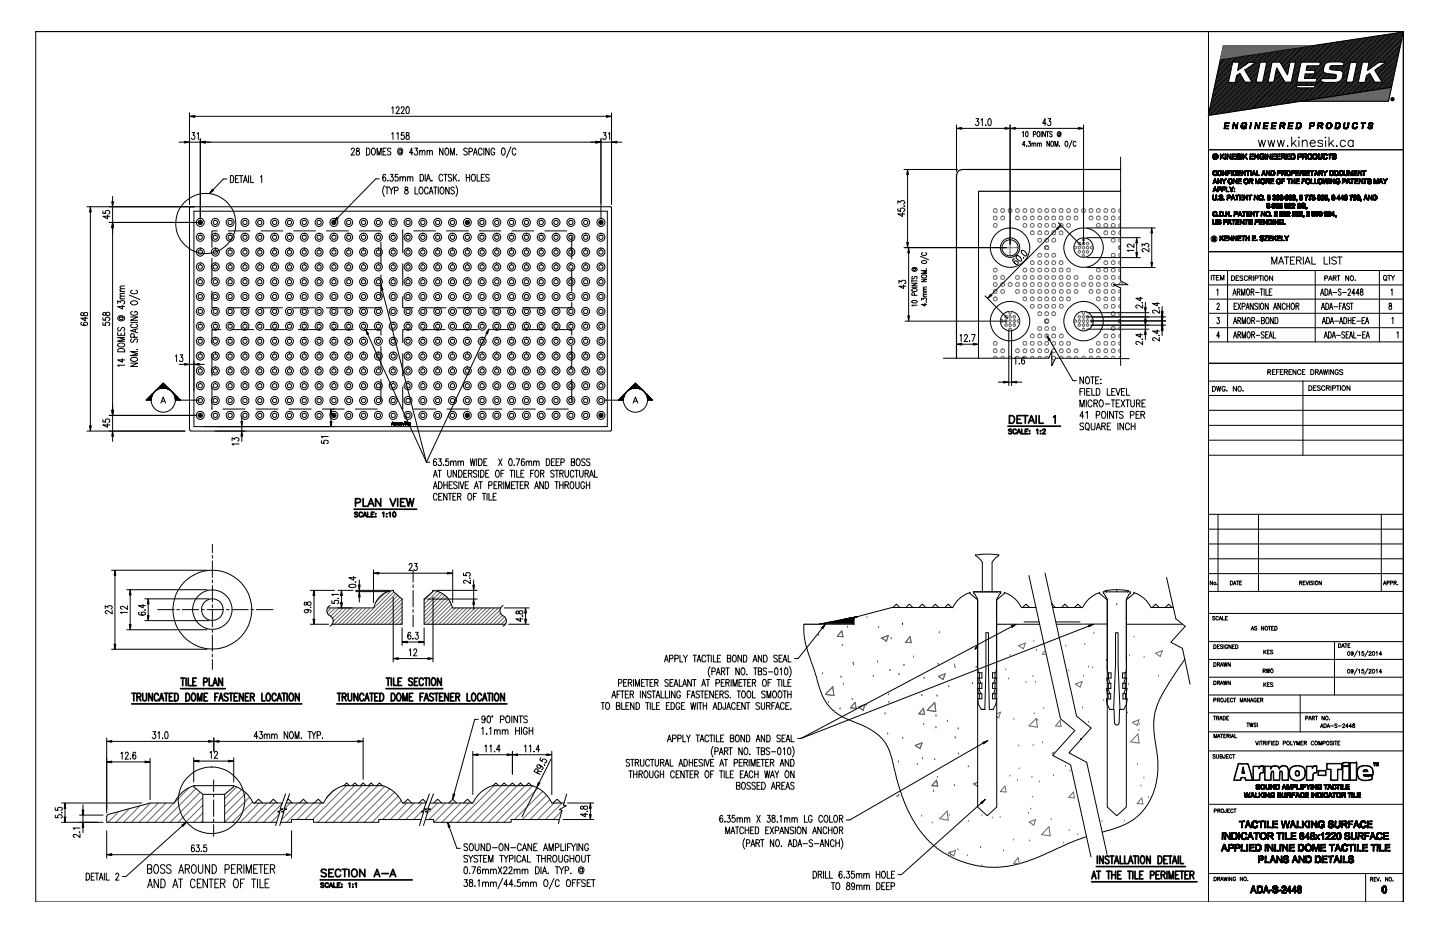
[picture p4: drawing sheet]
<svg xmlns="http://www.w3.org/2000/svg" width="432mm" height="279mm" viewBox="0 0 432 279" stroke-linecap="round" stroke-linejoin="round" font-family="sans-serif">
<path d="M286.8 52.5v54.9M288.5 50.9a1.52 1.52 0 0 0-1.6 1.6M288.5 50.8h47.5M293.4 57.3h42.6M241.1 187.1h14.9" fill="none" stroke="#000" stroke-width=".35"/>
<g fill="#000" stroke="#000" stroke-width=".35">
<path d="M256.1 185l1.1-.1z"/>
<path d="M245.7 187.1h10.3l-2.7-1.5zM253.3 185.6h2.7v1.5z"/>
<path d="M253.3 185.6h2.7l-1.4-.2zM254.6 185.4h1.5l-.1 .2z"/>
<path d="M254.6 185.4h1.5l-.5-.2zM255.6 185.2h.6l-.1 .2z"/>
<path d="M255.6 185.2h.6zM256.1 185h.3z"/>
</g>
<g fill="none" stroke="#666" stroke-width=".3">
<path d="M302.9 71.8v4.9M305.4 74.2l-5 .1M313.5 73.7h.4a.59 .59 0 0 0-.6 .7 .59 .59 0 0 0 .8 .4 .59 .59 0 0 0 .3-.9l-.5-.2a.59 .59 0 0 1 .5 .7 .59 .59 0 0 1-.8 .4 .59 .59 0 0 1-.2-.9zM335.7 73.8l.3-.1-.5 .3v.4l.5 .4-.5-.4zM336 78.2l-.5 .4v.3l.5 .4M336 75.9l-.5 .4v.4l.5 .3M336 69.2l-.5 .4v.4l.5 .4M336 71.4l-.5 .4v.4l.5 .4M336 64.8l-.5 .4v.3l.5 .4M336 67l-.5 .4v.4l.5 .3M336 62.6l-.5 .3v.4l.5 .4M313.5 95.8l.4-.1a.59 .59 0 0 0-.6 .7 .59 .59 0 0 0 .8 .4 .59 .59 0 0 0 .3-.8l-.5-.3a.59 .59 0 0 1 .5 .7 .59 .59 0 0 1-.8 .4 .59 .59 0 0 1-.2-.8z"/>
<path d="M334.4 85.4a.57 .57 0 0 0-.5-.7 .57 .57 0 0 0-.7 .6 .57 .57 0 0 0 .6 .6l.5-.3M335.5 96.1l.5-.4-.5 .4v.4l.5 .3-.5-.3zM335.5 85.4a.57 .57 0 0 1 .5-.7 .57 .57 0 0 1 .6 .7M336 91.3l-.5 .3v.4l.5 .4M336 93.5l-.5 .4v.3l.5 .4M336 86.8l-.5 .4v.4l.5 .4M336 89l-.5 .4v.4l.5 .4M336 80.4l-.5 .4v.4l.5 .3M336 82.6l-.5 .4v.4l.5 .4M336 97.9l-.5 .4v.4l.5 .4M297.9 107.4l.3-.6h.4l.4 .6M300.1 107.4l.4-.6h.3l.4 .6"/>
<path d="M302.3 107.4l.4-.6h.4l.4 .6M304.5 107.4l.4-.6h.4l.4 .6M306.8 107.4l.3-.6h.4l.4 .6M309 107.4l.4-.6h.3l.4 .6M311.2 107.4l.4-.6h.4l.3 .6M314.4 107.3l-.4-.5-.6 .3-.1 .3M315.4 107.4h.1M316.5 107.4a.58 .58 0 0 0-.7-.5 .58 .58 0 0 0-.4 .7 .58 .58 0 0 0 .9 .3M317.7 107.4l.4-.6h.3l.4 .6M319.9 107.4l.4-.6h.4l.3 .6M322.1 107.4l.4-.6h.4l.4 .6M324.3 107.4l.4-.6h.4l.4 .6"/>
<path d="M326.6 107.4l.3-.6h.4l.4 .6M328.8 107.4l.4-.6h.4l.3 .6M331 107.4l.4-.6h.4l.4 .6M333.2 107.4l.4-.6h.4l.4 .6M336 106.8l-.5 .6M336 102.4l-.5 .4v.3l.5 .4M336 104.6l-.5 .4v.4l.5 .3M336 100.1l-.5 .4v.4l.5 .4M115.6 177.6l-3 3.1M117.3 177l-10.1 10.1M118.1 177.5l-9.7 9.6M118.7 178l-9.2 9.1"/>
<path d="M119.3 178.5l-8.6 8.6M119.9 179.1l-8 8M120.6 179.6l-7.6 7.5M130.2 177l-3 3M131.1 177.2l-3.9 4M132 177.6l-4.8 4.7M132.7 177.9l-5.5 5.6M133.4 178.4l-6.2 6.3M134 179l-6.8 6.8M134.5 179.6l-7.3 7.4M99.4 182.3l-1.3 1.2M100.5 182.3l-2 1.9"/>
<path d="M101.6 182.3l-2.4 2.4M102.9 182.3l-3.2 3.1M104 182.3l-4.1 4M105.1 182.3l-4.8 4.8M106.3 182.3l-4.9 4.8M107.5 182.3l-5 4.8M108.6 182.3l-4.9 4.8M109.8 182.3l-4.9 4.8M111 182.3l-5 4.8M120.6 180.8l-6.4 6.3M120.6 181.9l-5.2 5.2M120.6 183.1l-4.1 4"/>
<path d="M120.6 184.3l-2.9 2.8M120.6 185.4l-1.7 1.7M120.6 186.6l-.6 .5M135 180.3l-6.9 6.8M135.4 181.1l-6.1 6M135.7 182l-5.2 5.1M136.6 182.3l-5 4.8M137.8 182.3l-5 4.8M138.9 182.3l-4.9 4.8M140.1 182.3l-5 4.8M141.2 182.3l-4.9 4.8M142.4 182.3l-4.9 4.8"/>
<path d="M143.6 182.3l-5 4.8M144.7 182.3l-4.9 4.8M145.9 182.3l-4.9 4.8M147.1 182.3l-5 4.8M148.2 182.3l-4.9 4.8M149.4 182.3l-5 4.8M150 182.8l-4.4 4.3M150.1 183.8l-3.3 3.3M150.7 184.5l-2.8 2.6M151.3 184.9l-2.2 2.2M151.6 187l-.2 .1M151.8 185.7l-1.5 1.4"/>
<path d="M245.4 190.4h.1M245.7 187.1h10.3M252.4 189.1l.4 1.8-1.7-.1zM252.6 193.5h.1M254.1 188h.1M255.8 198.8h.1M256 199.3h.1M260 185.1h.1M263.1 198.4h.1M263.4 188.1h.1M264.3 191.3l2.1-.8-.6 1.7zM267.3 191.5h.1"/>
<path d="M271.1 199.5h.1M272.9 190.9l.3 1.8-1.7-.2zM273.9 197h.1M281.3 199.1h.1M281.7 189.7h.1M286.2 199.4h.1M302.9 196.5h.1M305.4 193.6l2.1-.8-.6 1.7zM310 192.2h.1M310.8 195h.1M313.5 195l-1 1.1 1.2 .1M319.6 193.7h.1"/>
<path d="M325.3 193.2h.1M326.4 200h.1M328 189.9h.1M338.7 196.6h.1M340.1 191h.1M343.1 197h.1M346.5 195.8l2-.7-.6 1.7zM246.6 202h.1M248.5 210.6h.1M249.7 205.9l.3 2.6-2.5-.3zM250.2 213.4h.1M251.9 212.5h.1"/>
<path d="M252.2 203h.1M252.9 205.1h.1M255.6 209.7h.1M256.4 210.6l.3 1.8-1.7-.2zM257.4 212l2-.8-.6 1.7zM259.8 211.4h.1M261.9 202.7h.1M265.4 214h.1M266.4 208.3h.1M266.6 210.5h.1M266.9 201h.1M269.5 202.3h.1"/>
<path d="M276.4 208.5h.1M276.9 212.4l.3 1.8-1.7-.2zM277 217.2h.1M277.1 203.3h.1M280.3 210.6l.3 2.7-2.5-.4zM280.7 218.2h.1M280.7 214.6h.1M281 208.7h.1M281.4 202.8l2-.8-.6 1.7zM284.1 216.2h.1M284.5 205.9h.1M286.4 200.1h.1"/>
<path d="M287.3 218.5h.1M291.6 204.9h.1M292.7 200h.1M298.9 213.9l1.1-.4-.5 1.7-.6-.4M301.6 200.8h.1M302.4 203.5h.1M304 215.7h.1M307.6 204.6h.1M309.7 202.8h.1M310.1 214h.1M310.5 204.5h.1M310.8 215.3l.3 2.7-2.6-.4z"/>
<path d="M311.2 215.9h.1M313 212.4h.1M317.9 216l.3 1.7-1.7-.1zM320.5 201.1h.1M322.5 205l2-.7-.6 1.7zM322.9 205.2h.1M324.6 212.2h.1M324.9 202.7h.1M326.4 216.5h.1M327.6 200.2h.1M330.9 210.1h.1M338.1 213.7h.1"/>
<path d="M338.4 205.2h.1M339.5 216.5l2.1-.7-.6 1.7zM341.5 219h.1M341.7 217.2h.1M347.4 202.7h.1M56.8 236l-4.4 4.5M58.8 236.4l-10.1 10.1M60.1 237.5l-9.1 9M60.8 239.1l-7.4 7.4M71 235.8l-3.6 3.7M72.5 236.7l-5.1 5.1M73.8 237.8l-6.4 6.3"/>
<path d="M74.9 239l-7.5 7.5M100.3 236.8l-2.4 2.4M103.9 235.5l-10.2 10.2M106.3 235.5l-11 11M108.6 235.5l-11 11M110.9 235.5l-11 11M113.3 235.5l-11.1 11M115.4 235.7l-10.8 10.8M116.9 236.5l-10 10M118.3 237.5l-9.1 9M119.4 238.6l-7.8 7.9M148.2 235.5l-11.1 11"/>
<path d="M150.5 235.5l-11 11M152.8 235.5l-11 11M155.1 235.5l-11 11M157.5 235.5l-11 11M159.8 235.5l-11 11M161.3 236.3l-10.2 10.2M162.7 237.2l-8.5 8.5M163.9 238.4l-7.3 7.3M164.9 239.7l-6 6M266.2 220h.1M269 238.8h.1M269.4 228.4h.1"/>
<path d="M269.5 238.4h.1M270.7 221.4h.1M274.4 223.5l2.1-.8-.6 1.7zM275.1 229.2h.1M276.6 227.5h.1M279.9 237.3h.1M280 237.2h.1M280.3 227.7h.1M280.8 233.9l.4 1.8-1.8-.2zM281.1 233.1h.1M286.2 235.5h.1M286.4 221.2h.1"/>
<path d="M287.4 226.1h.1M290.4 229.9h.1M293.2 234.5l-1.2 .5 1.2 .8M301.4 235.7l.3 1.7-1.7-.1zM302.8 232.7h.1M305.1 234h.1M305.5 223.7h.1M305.6 230.5h.1M309.4 233.1h.1M309.7 239h.1M309.8 223.5h.1M311.6 234.4h.1"/>
<path d="M312.6 222.7h.1M315.9 232.5h.1M316.7 225.3l-1.2 .4 .5 .4M319.5 229.8h.1M320.9 231.1h.1M321.9 237.4l.3 1.8-1.7-.1zM341.1 229.2h.1M341.2 220l.4 2.8-2.6-.4zM342.1 235.7h.1M342.4 239.2l.3 1.9-1.7-.2zM343 233.2h.1M344.4 239.1h.1"/>
<path d="M35.4 243.5l-2.9 3M38.6 242.6l-3.9 3.9M41.8 241.8l-4.7 4.7M44.9 240.9l-5.5 5.6M47.5 240.7l-5.8 5.8M49.8 240.7l-5.7 5.8M52.1 240.7l-5.7 5.8M60.8 241.4l-5.1 5.1M60.8 243.7l-2.8 2.8M60.8 246.1l-.4 .4M75.7 240.4l-6.1 6.1M77.7 240.7l-5.7 5.8"/>
<path d="M80.1 240.7l-5.8 5.8M82.3 240.7l-5.7 5.8M83.7 244l-2.4 2.5M84.6 240.9l-5.6 5.6M87 240.7l-1.7 1.8M89.3 240.7l-4.9 5M91.7 240.7l-5.7 5.8M94 240.7l-4.9 5M96.3 240.7l-4.9 5M120.3 240l-5.6 5.7M122 240.7l-5 5M124.3 240.7l-4.9 5"/>
<path d="M126.4 245.6l-.1 .1M126.6 240.7l-4.9 5M127.2 242.5l-3.2 3.2M131.2 240.7l-3.1 3.2M133.6 240.7l-5 5M135.9 240.7l-5.7 5.8M138.2 240.7l-5.7 5.8M140.6 240.7l-5.7 5.8M166.2 240.7l-5 5M168.5 240.7l-4.9 5M168.5 243.1l-2.6 2.6M276.3 244.7h.1"/>
<path d="M279.6 246.7h.1M284 256.3l.8-1 .3 1.6M284 243.1l.3 2.8-2.5-.5zM284.6 255.7l2-.8-.6 1.7zM284.7 244.4h.1M287.3 254.7h.1M290.1 256.5h.1M290.4 246.2h.1M294.1 254.1h.1M294.4 259.7h.1M294.4 244.5h.1M297.5 245.2h.1"/>
<path d="M299.9 245.1h.1M300.9 255.1h.1M303.9 251.8h.1M305.3 257.1l.4 1.9-1.7-.2zM308.4 243.8h.1M308.6 246.5l2-.8-.6 1.7zM308.7 252.1h.1M309.1 242.6h.1M314.6 247.8l.3 2.8-2.6-.4zM315.2 245.7h.1M318.9 252.7h.1M320.6 249h.1"/>
<path d="M323.2 250.3h.1M323.5 240.7h.1M330.4 246.3h.1M337.2 246.1h.1"/>
<circle cx="298.4" cy="67.6" r=".59"/>
<circle cx="298.4" cy="65.4" r=".59"/>
<circle cx="298.4" cy="63.1" r=".59"/>
<circle cx="300.7" cy="65.4" r=".59"/>
<circle cx="300.7" cy="63.1" r=".59"/>
<circle cx="302.9" cy="63.1" r=".59"/>
<circle cx="305.1" cy="65.4" r=".59"/>
<circle cx="305.1" cy="63.1" r=".59"/>
<circle cx="307.3" cy="65.4" r=".59"/>
<circle cx="307.3" cy="63.1" r=".59"/>
<circle cx="307.3" cy="67.6" r=".59"/>
<circle cx="309.5" cy="78.8" r=".59"/>
<circle cx="309.5" cy="69.8" r=".59"/>
<circle cx="309.5" cy="67.6" r=".59"/>
<circle cx="309.5" cy="65.4" r=".59"/>
<circle cx="309.5" cy="63.1" r=".59"/>
<circle cx="311.8" cy="63.1" r=".59"/>
<circle cx="311.8" cy="72" r=".59"/>
<circle cx="311.8" cy="76.5" r=".59"/>
<circle cx="311.8" cy="65.4" r=".59"/>
<circle cx="311.8" cy="67.6" r=".59"/>
<circle cx="311.8" cy="78.8" r=".59"/>
<circle cx="311.8" cy="69.8" r=".59"/>
<circle cx="313.9" cy="65.4" r=".59"/>
<circle cx="313.9" cy="78.8" r=".59"/>
<circle cx="313.9" cy="76.5" r=".59"/>
<circle cx="313.9" cy="67.6" r=".59"/>
<circle cx="313.9" cy="63.1" r=".59"/>
<circle cx="313.9" cy="69.8" r=".59"/>
<circle cx="313.9" cy="72" r=".59"/>
<circle cx="316" cy="72" r=".59"/>
<circle cx="316" cy="78.8" r=".59"/>
<circle cx="316" cy="76.5" r=".59"/>
<circle cx="316" cy="69.8" r=".59"/>
<circle cx="316" cy="67.6" r=".59"/>
<circle cx="316" cy="65.4" r=".59"/>
<circle cx="316" cy="63.1" r=".59"/>
<circle cx="318.2" cy="78.8" r=".59"/>
<circle cx="318.2" cy="69.8" r=".59"/>
<circle cx="318.2" cy="67.6" r=".59"/>
<circle cx="318.2" cy="65.4" r=".59"/>
<circle cx="318.2" cy="63.1" r=".59"/>
<circle cx="320.4" cy="63.1" r=".59"/>
<circle cx="320.4" cy="65.4" r=".59"/>
<circle cx="320.4" cy="67.6" r=".59"/>
<circle cx="322.4" cy="74.2" r=".37"/>
<circle cx="322.6" cy="65.4" r=".59"/>
<circle cx="322.6" cy="63.1" r=".59"/>
<circle cx="323.6" cy="75.5" r=".37"/>
<circle cx="323.6" cy="74.2" r=".37"/>
<circle cx="323.6" cy="73" r=".37"/>
<circle cx="324.9" cy="63.1" r=".59"/>
<circle cx="324.9" cy="71.8" r=".37"/>
<circle cx="324.9" cy="73" r=".37"/>
<circle cx="324.9" cy="75.5" r=".37"/>
<circle cx="324.9" cy="74.2" r=".37"/>
<circle cx="324.9" cy="76.7" r=".37"/>
<circle cx="326.1" cy="73" r=".37"/>
<circle cx="326.1" cy="75.5" r=".37"/>
<circle cx="326.1" cy="74.2" r=".37"/>
<circle cx="327.1" cy="63.1" r=".59"/>
<circle cx="327.1" cy="65.4" r=".59"/>
<circle cx="327.3" cy="74.2" r=".37"/>
<circle cx="329.4" cy="67.6" r=".59"/>
<circle cx="329.4" cy="65.4" r=".59"/>
<circle cx="329.4" cy="63.1" r=".59"/>
<circle cx="331.6" cy="63.1" r=".59"/>
<circle cx="331.6" cy="78.8" r=".59"/>
<circle cx="331.6" cy="69.8" r=".59"/>
<circle cx="331.6" cy="67.6" r=".59"/>
<circle cx="331.6" cy="65.4" r=".59"/>
<circle cx="333.8" cy="72" r=".59"/>
<circle cx="333.8" cy="65.4" r=".59"/>
<circle cx="333.8" cy="63.1" r=".59"/>
<circle cx="333.8" cy="78.8" r=".59"/>
<circle cx="333.8" cy="76.5" r=".59"/>
<circle cx="333.8" cy="69.8" r=".59"/>
<circle cx="333.8" cy="67.6" r=".59"/>
<circle cx="298.4" cy="89.6" r=".59"/>
<circle cx="298.4" cy="81" r=".59"/>
<circle cx="298.4" cy="87.4" r=".59"/>
<circle cx="298.4" cy="85.3" r=".59"/>
<circle cx="298.4" cy="83.2" r=".59"/>
<circle cx="300.4" cy="96.3" r=".37"/>
<circle cx="300.7" cy="87.4" r=".59"/>
<circle cx="300.7" cy="85.3" r=".59"/>
<circle cx="300.7" cy="83.2" r=".59"/>
<circle cx="301.7" cy="95" r=".37"/>
<circle cx="301.7" cy="97.5" r=".37"/>
<circle cx="301.7" cy="96.3" r=".37"/>
<circle cx="302.9" cy="93.8" r=".37"/>
<circle cx="302.9" cy="85.3" r=".59"/>
<circle cx="302.9" cy="96.3" r=".37"/>
<circle cx="302.9" cy="97.5" r=".37"/>
<circle cx="302.9" cy="98.7" r=".37"/>
<circle cx="302.9" cy="95" r=".37"/>
<circle cx="304.2" cy="96.3" r=".37"/>
<circle cx="304.2" cy="97.5" r=".37"/>
<circle cx="304.2" cy="95" r=".37"/>
<circle cx="305.1" cy="83.2" r=".59"/>
<circle cx="305.1" cy="87.4" r=".59"/>
<circle cx="305.1" cy="85.3" r=".59"/>
<circle cx="305.4" cy="96.3" r=".37"/>
<circle cx="307.3" cy="83.2" r=".59"/>
<circle cx="307.3" cy="87.4" r=".59"/>
<circle cx="307.3" cy="85.3" r=".59"/>
<circle cx="307.3" cy="81" r=".59"/>
<circle cx="307.3" cy="89.6" r=".59"/>
<circle cx="309.5" cy="91.8" r=".59"/>
<circle cx="309.5" cy="81" r=".59"/>
<circle cx="309.5" cy="89.6" r=".59"/>
<circle cx="309.5" cy="87.4" r=".59"/>
<circle cx="309.5" cy="85.3" r=".59"/>
<circle cx="309.5" cy="83.2" r=".59"/>
<circle cx="311.8" cy="98.5" r=".59"/>
<circle cx="311.8" cy="87.4" r=".59"/>
<circle cx="311.8" cy="85.3" r=".59"/>
<circle cx="311.8" cy="94.1" r=".59"/>
<circle cx="311.8" cy="81" r=".59"/>
<circle cx="311.8" cy="89.6" r=".59"/>
<circle cx="311.8" cy="83.2" r=".59"/>
<circle cx="311.8" cy="91.8" r=".59"/>
<circle cx="313.9" cy="91.8" r=".59"/>
<circle cx="313.9" cy="94.1" r=".59"/>
<circle cx="313.9" cy="83.2" r=".59"/>
<circle cx="313.9" cy="89.6" r=".59"/>
<circle cx="313.9" cy="98.5" r=".59"/>
<circle cx="313.9" cy="87.4" r=".59"/>
<circle cx="313.9" cy="85.3" r=".59"/>
<circle cx="313.9" cy="81" r=".59"/>
<circle cx="316" cy="87.4" r=".59"/>
<circle cx="316" cy="85.3" r=".59"/>
<circle cx="316" cy="81" r=".59"/>
<circle cx="316" cy="91.8" r=".59"/>
<circle cx="316" cy="89.6" r=".59"/>
<circle cx="316" cy="83.2" r=".59"/>
<circle cx="316" cy="94.1" r=".59"/>
<circle cx="316" cy="98.5" r=".59"/>
<circle cx="318.2" cy="81" r=".59"/>
<circle cx="318.2" cy="83.2" r=".59"/>
<circle cx="318.2" cy="91.8" r=".59"/>
<circle cx="318.2" cy="89.6" r=".59"/>
<circle cx="318.2" cy="87.4" r=".59"/>
<circle cx="318.2" cy="85.3" r=".59"/>
<circle cx="320.4" cy="87.4" r=".59"/>
<circle cx="320.4" cy="85.3" r=".59"/>
<circle cx="320.4" cy="89.6" r=".59"/>
<circle cx="320.4" cy="81" r=".59"/>
<circle cx="320.4" cy="83.2" r=".59"/>
<circle cx="322.4" cy="96.3" r=".37"/>
<circle cx="322.7" cy="87.4" r=".59"/>
<circle cx="322.7" cy="85.3" r=".59"/>
<circle cx="322.7" cy="83.2" r=".59"/>
<circle cx="323.6" cy="95" r=".37"/>
<circle cx="323.6" cy="97.5" r=".37"/>
<circle cx="323.6" cy="96.3" r=".37"/>
<circle cx="324.9" cy="85.3" r=".59"/>
<circle cx="324.9" cy="96.3" r=".37"/>
<circle cx="324.9" cy="95" r=".37"/>
<circle cx="324.9" cy="98.7" r=".37"/>
<circle cx="324.9" cy="93.8" r=".37"/>
<circle cx="324.9" cy="97.5" r=".37"/>
<circle cx="326.1" cy="95" r=".37"/>
<circle cx="326.1" cy="96.3" r=".37"/>
<circle cx="326.1" cy="97.5" r=".37"/>
<circle cx="327.1" cy="87.4" r=".59"/>
<circle cx="327.1" cy="85.3" r=".59"/>
<circle cx="327.1" cy="83.2" r=".59"/>
<circle cx="327.4" cy="96.3" r=".37"/>
<circle cx="329.4" cy="81" r=".59"/>
<circle cx="329.4" cy="83.2" r=".59"/>
<circle cx="329.4" cy="89.6" r=".59"/>
<circle cx="329.4" cy="87.4" r=".59"/>
<circle cx="329.4" cy="85.3" r=".59"/>
<circle cx="331.6" cy="89.6" r=".59"/>
<circle cx="331.6" cy="83.2" r=".59"/>
<circle cx="331.6" cy="87.4" r=".59"/>
<circle cx="331.6" cy="85.3" r=".59"/>
<circle cx="331.6" cy="91.8" r=".59"/>
<circle cx="331.6" cy="81" r=".59"/>
<circle cx="333.8" cy="83.2" r=".59"/>
<circle cx="333.8" cy="87.4" r=".59"/>
<circle cx="333.8" cy="81" r=".59"/>
<circle cx="333.8" cy="94.1" r=".59"/>
<circle cx="333.8" cy="91.8" r=".59"/>
<circle cx="333.8" cy="89.6" r=".59"/>
<circle cx="333.8" cy="98.5" r=".59"/>
<circle cx="298.4" cy="103" r=".59"/>
<circle cx="298.4" cy="105.2" r=".59"/>
<circle cx="300.7" cy="105.2" r=".59"/>
<circle cx="305.1" cy="105.2" r=".59"/>
<circle cx="307.3" cy="105.2" r=".59"/>
<circle cx="307.3" cy="103" r=".59"/>
<circle cx="309.5" cy="105.2" r=".59"/>
<circle cx="309.5" cy="100.7" r=".59"/>
<circle cx="309.5" cy="103" r=".59"/>
<circle cx="311.8" cy="105.2" r=".59"/>
<circle cx="311.8" cy="100.7" r=".59"/>
<circle cx="311.8" cy="103" r=".59"/>
<circle cx="313.9" cy="103" r=".59"/>
<circle cx="313.9" cy="105.2" r=".59"/>
<circle cx="313.9" cy="100.7" r=".59"/>
<circle cx="316" cy="103" r=".59"/>
<circle cx="316" cy="105.2" r=".59"/>
<circle cx="316" cy="100.7" r=".59"/>
<circle cx="318.2" cy="103" r=".59"/>
<circle cx="318.2" cy="105.2" r=".59"/>
<circle cx="318.2" cy="100.7" r=".59"/>
<circle cx="320.4" cy="105.2" r=".59"/>
<circle cx="320.4" cy="103" r=".59"/>
<circle cx="322.7" cy="105.2" r=".59"/>
<circle cx="327.1" cy="105.2" r=".59"/>
<circle cx="329.4" cy="103" r=".59"/>
<circle cx="329.4" cy="105.2" r=".59"/>
<circle cx="331.6" cy="103" r=".59"/>
<circle cx="331.6" cy="105.2" r=".59"/>
<circle cx="331.6" cy="100.7" r=".59"/>
<circle cx="333.8" cy="103" r=".59"/>
<circle cx="333.8" cy="105.2" r=".59"/>
<circle cx="333.8" cy="100.7" r=".59"/>
</g>
<g fill="none" stroke="#000" stroke-width=".3">
<path d="M362.4 9.5v260.9M365.9 17.9l54.9-8.3-4.4 20.8h-26.3M366 17.9l-.1 .1M366.4 17.8l-.6 .6M366.9 17.7l-1.2 1.2M367.3 17.7l-1.7 1.7M367.8 17.6l-2.3 2.3M368.2 17.5l-2.8 2.8M368.7 17.5l-3.4 3.3M369.1 17.4l-3.9 3.9M369.4 19.7l-4.9 4.9M369.5 19.2l-4.9 4.9"/>
<path d="M369.6 17.3l-4.5 4.5M369.6 18.6h2l-.5 2.5 3.5-2.4h2l-3.3 2.3 2.2 3.6h-2.2l-1.5-2.6-1 .7-.4 2h-2.1zM369.6 18.7l-4.9 5M370 17.3l-5 4.9M370.4 17.2l-5.5 5.5M370.9 17.2l-6.1 6M371.3 17.1l-1.6 1.5M371.7 17l-1.6 1.6M372.2 16.9l-1.7 1.7M372.6 16.8l-1.8 1.8M373 16.8l-1.8 1.8M373.5 16.7l-1.9 1.9"/>
<path d="M373.9 16.6l-2.4 2.5M374.4 16.6l-3 3M374.8 16.5l-3.5 3.5M375.3 16.5l-4 4M375.7 16.4l-4.6 4.6M376 19.1l-2.4 2.4M376.2 16.3l-4.2 4.2M376.6 16.3l-3.3 3.3M377 16.2l-2.4 2.5M377.5 16.1l-2.5 2.6M377.6 19.7l-3.2 3.2M377.7 19.2l-3.4 3.5"/>
<path d="M377.8 18.7l-3.7 3.7M377.9 18.6h1.9l-1.2 6h-2zM377.9 16.1l-2.6 2.6M378.3 16l-2.6 2.7M378.8 15.9l-2.7 2.8M379.2 15.9l-2.8 2.8M379.7 15.8l-6 5.9M380.1 15.8l-6.2 6.2M380.5 15.7l-6.5 6.5M381 15.6l-3.1 3M381.2 19.9l-2 2M381.3 19.4l-2 2"/>
<path d="M381.4 18.9l-2 2M381.4 18.6h2.4l2.3 3.8 .7-3.8h1.7l-1.3 6h-1.9l-2.5-4.3-.9 4.3h-1.7zM381.4 15.6l-3.1 3M381.9 15.4l-3.2 3.2M382.3 15.4l-3.2 3.2M382.8 15.3l-3.3 3.3M383.2 15.2l-3.4 3.4M383.7 15.2l-3.9 3.9M384.1 15.1l-4.4 4.4M384.5 15.1l-4.9 4.9M384.9 15l-5.4 5.5M385.4 14.9l-3.7 3.7"/>
<path d="M385.8 14.9l-3.7 3.7M386.3 14.8l-3.9 3.8M386.6 19.7l-1.4 1.3M386.7 14.7l-3.9 3.9M386.7 19.2l-1.6 1.6M386.8 18.7l-1.8 1.9M387.1 14.7l-3.9 3.9M387.6 14.6l-4 4M388 14.5l-4.1 4.2M388.5 14.5l-4.5 4.4M388.9 14.4l-4.7 4.8M389.4 14.4l-5.1 5"/>
<path d="M389.8 14.3l-5.4 5.3M389.9 19.8l-2.1 2.1M390 19.3l-2.1 2.1M390.1 18.9l-2.1 2.1M390.1 18.6h5.9l-.3 1.2h-3.8l-.2 1.3h2.6l-.2 1.1h-2.7l-.3 1.3h3.8l-.3 1.1h-5.7zM390.3 14.2l-5.8 5.7M390.7 14.2l-6 5.9M391.1 14l-6.2 6.3M391.5 14l-4.5 4.6M392 13.9l-4.7 4.7M392.2 19.8l-.4 .3M392.4 13.9l-4.7 4.7"/>
<path d="M392.5 19.8l-.7 .7M392.9 13.8l-4.8 4.8M392.9 19.8l-1.2 1.2M393.2 19.8l-1.2 1.3M393.3 13.7l-4.9 4.9M393.4 13.7h-26.6l-4.5 20.9 54.9-8.4M393.6 19.8l-1.2 1.3M393.7 13.7l-5.3 5.4M394 19.8l-1.3 1.3M394.2 13.6l-5.9 5.9M394.4 19.8l-1.3 1.3M394.6 13.5l-6.4 6.5"/>
<path d="M394.8 19.8l-1.3 1.3M395.1 13.5l-7 7M395.1 19.8l-1.3 1.3M395.5 19.8l-1.3 1.3M395.5 13.4l-5.2 5.2M396 13.3l-5.4 5.3M396.4 13.3l-5.4 5.3M396.9 13.2l-5.5 5.4M397.1 19.6l-3.8 3.9M397.2 19.4l-.4 1.4M397.3 13.2l-5.5 5.4M397.7 13.1l-5.5 5.5"/>
<path d="M398.1 13l-5.6 5.6M398.6 13l-5.7 5.6M398.8 19.9l-.1 .6M399 18.5l-1.3 .4-.5 .5M399 18.5h3.2M399 12.9l-5.7 5.7M399.3 19.7l-.5 .6M399.5 12.8l-5.9 5.8M399.7 19.7l-1 .9M399.9 12.8l-5.9 5.8M400.1 19.7l-1.2 1.1M400.4 12.6l-6 6"/>
<path d="M400.5 19.7l-1.3 1.2M400.8 12.6l-6 6M400.9 19.7l-1.3 1.3M401.2 12.5l-6.1 6.1M401.2 19.7l-1.3 1.3M401.6 19.7l-1.4 1.3M401.7 12.5l-6.2 6.1M401.9 19.7l-1.3 1.3M402.1 12.4l-6.2 6.2M402.3 19.7l-1.4 1.4M402.6 12.3l-6.8 6.8M402.7 19.7l-1.5 1.4"/>
<path d="M403 18.9l-.2 .8h-3.5l-.4 .2M403 12.3l-7.2 7.2M403.5 12.2l-9.2 9.2M403.9 12.1l-9.7 9.8M404.3 12.1l-11.4 11.4M404.7 19.9l-2 2M404.7 12l-6.7 6.7M404.7 19.5l-2.1 2.1M404.9 19l-2.5 2.4M404.9 18.7h2.1l-1.3 5.9h-2zM405.2 11.9l-6.6 6.6M405.6 11.9l-6.6 6.6"/>
<path d="M406.1 11.8l-6.8 6.7M406.5 11.8l-6.8 6.7M407 11.7l-6.9 6.8M407.4 11.6l-6.9 6.9M407.8 11.6l-6.9 6.9M408.3 11.5l-7.1 7M408.4 19.6l-2.1 2.1M408.5 19.1l-2.1 2.1M408.5 18.6h2l-.4 2.5 3.4-2.4h2.1l-3.4 2.3 2.3 3.6h-2.3l-1.5-2.6-.9 .7-.5 2h-2zM408.5 18.7l-2 2M408.7 11.4l-7.1 7.1M409.2 11.4l-7.2 7.1"/>
<path d="M409.6 11.2l-7.3 7.3M410.1 11.2l-7.5 7.4M410.5 11.1l-7.6 7.6M410.9 11.1l-7.9 7.8-.7-.3M411.3 11l-8.4 8.5M411.8 10.9l-10.2 10.3M412.2 10.9l-10.3 10.3a.89 .89 0 0 1 .9 1M412.7 10.8l-10.4 10.5M413.1 10.7l-7.9 8M413.6 10.7l-8 8M414 10.6l-8.1 8.1M414.5 10.5l-8.2 8.2"/>
<path d="M414.6 19.3l-2.1 2.2M414.9 10.5l-8.2 8.2M415.3 10.4l-8.4 8.5M415.8 10.4l-9 8.9M416.2 10.3l-9.5 9.5M416.7 10.2l-10.1 10.1M417.1 10.2l-8.5 8.4M417.5 10.1l-8.5 8.5M417.9 10l-8.5 8.6M418.4 10l-8.6 8.6M418.6 19.8l-4.4 4.5M418.7 19.4l-4.6 4.6"/>
<path d="M418.8 9.8l-8.7 8.8M418.8 18.9l-4.9 4.9M418.9 18.4l-5.1 5.2M419 17.9l-5.4 5.4M419.1 17.5l-5.6 5.6M419.2 17l-5.9 5.9M419.3 9.8l-8.9 8.8M419.3 16.5l-6.1 6.1M419.4 16l-6.3 6.4M419.5 15.6l-6.6 6.6M419.7 15.1l-6.9 6.8M419.7 9.7l-9.3 9.3"/>
<path d="M419.7 14.6l-7.1 7.1M419.8 14.1l-4.5 4.6M419.9 13.7l-4.9 5M420 13.2l-5.4 5.5M420.2 9.7l-9.8 9.8M420.2 12.7l-6 6M420.2 12.2l-6.4 6.5M420.4 11.8l-7.2 7.1M420.4 11.3l-8.4 8.5M420.5 10.8l-9.8 9.8M420.6 9.6l-10.3 10.3M420.6 10.4l-10.5 10.4"/>
<path d="M420.7 9.8l-10.5 10.6M420.8 9.5h-410.1v260.9h410.1v-260.9v260.9M56.8 33.9v27.4M57.6 39.8h.7l-.4 .7a.6 .6 0 0 1 .5 .9 .6 .6 0 0 1-1 0M58.4 34.9h123.4M117.5 32.4l.3-.4v2M118.8 32.5l.3-.5 .5 .1 .1 .3-.2 .7-.8 .9h1.1M120.3 32.5l.3-.5 .5 .2v.6l-.8 1.2h1M121.1 39.8h-.7l-.1 .8a.6 .6 0 0 1 .8 .1 .6 .6 0 0 1 0 .8 .6 .6 0 0 1-.8 .1v-.2M121.8 39.8v.7a.72 .72 0 0 1 .9 .4 .72 .72 0 0 1-.3 .9 .65 .65 0 0 1-.7-.7 .65 .65 0 0 1 .8-.6l.1-.7zM121.9 32.1h.6l.2 .3-.2 1.6h-.6l-.1-.3zM180.9 39.8h.8l-.4 .7a.6 .6 0 0 1 .5 .9 .6 .6 0 0 1-1 0"/>
<path d="M183.4 33.9v27.4M286.8 37.5v13.9M288.4 38.5h13M292.7 35.6h.8l-.5 .8a.6 .6 0 0 1 .5 .9 .6 .6 0 0 1-1 0M294.2 35.9l.4-.3v2.1M295.6 37.5v.2zM296.4 35.7l.4-.1a1.44 1.44 0 0 1 0 2.1h-.1a1.67 1.67 0 0 1-.3-2zM302.9 37.5v35.7M304.5 38.5h18.8M306.6 39.8l.3-.4v1.6M307.7 39.5l.3-.1a1.01 1.01 0 0 1-.2 1.6l-.3-.7zM311.2 39.5a.81 .81 0 0 1 .7 .6 .81 .81 0 0 1-.4 .9 .88 .88 0 0 1-.3-1.5z"/>
<path d="M312.2 39.4v1.6M313.5 39.4v1.6l-.8-1.6v1.6M313.7 37h-1l.7-1.4v2.1M313.7 39.4h.8M314.1 39.4v1.6M314.2 35.6h.9l-.5 .8a.58 .58 0 0 1 .5 .9 .58 .58 0 0 1-1 0M315.5 39.7l-.2-.3-.5 .3v.4l.6 .2a.4 .4 0 0 1-.1 .6 .4 .4 0 0 1-.5-.1M317.9 39.8v.8a.58 .58 0 0 0 .2-.8 .58 .58 0 0 0-.8-.2 .58 .58 0 0 0-.3 .7 .55 .55 0 0 0 .4 .6 .55 .55 0 0 0 .6-.1M324.9 37.5v35.7M368.4 24.5l-4.9 4.9M368.5 24l-4.9 4.9M368.5 24.7l-5.2 5.2"/>
<path d="M368.6 23.5l-4.9 5M368.7 23.1l-4.9 4.8M368.8 22.5l-5 5M368.9 22.1l-4.9 4.9M368.9 24.7l-5.6 5.7M369 21.6l-4.9 5M369.1 21.2l-4.9 4.8M369.2 20.6l-4.9 5M369.3 20.2l-5 4.9M369.3 24.7l-6.2 6.1M369.7 24.7l-6.6 6.5M370.1 24.7l-7.1 7.1"/>
<path d="M371.1 22.5l-.3 .3M371.8 22.1l-1.1 1.2M372 22.4l-1.4 1.4M372.1 22.6l-1.7 1.7M372.3 22.8l-9.4 9.4M372.4 23.1l-9.6 9.6M372.5 23.3l-9.9 9.9M372.7 23.6l-10.1 10.1M372.8 23.8l-10.4 10.3M372.9 24l-10.5 10.6M373.1 24.3l-10.3 10.3M373.2 24.5l-10 10"/>
<path d="M373.3 21h.1M373.4 24.6l-9.7 9.8M373.8 24.6l-9.7 9.8M374.2 24.6l-9.7 9.7M374.6 24.6l-9.6 9.6M374.6 20.1l-1.2 1.2M375 24.6l-9.6 9.6M375.3 24.6l-9.5 9.5M376.7 24.4l-9.6 9.5M376.7 23.9l-10 10.1M376.8 24.6l-9.2 9.3M376.9 23.5l-10.6 10.5"/>
<path d="M376.9 23l-1.5 1.5M377 22.5l-1.7 1.8M377.1 22l-2 2.1M377.1 24.6l-9.1 9.2M377.2 21.6l-2.2 2.2M377.4 21.1l-2.6 2.5M377.4 20.6l-2.7 2.8M377.5 24.6l-9 9.1M377.6 20.2l-3 2.9M377.9 24.6l-9 9.1M378.3 24.6l-8.9 8.9M380.2 24.6l-8.6 8.6"/>
<path d="M380.4 24.1l-9.3 9.2M380.4 23.6l-9.7 9.7M380.5 23.2l-10.2 10.2M380.5 24.6l-8.5 8.6M380.6 22.7l-10.8 10.8M380.7 22.2l-1.9 2M380.8 21.7l-2 2.1M380.9 21.3l-1.9 1.9M380.9 24.6l-8.4 8.5M381 20.8l-2 2M381.1 20.3l-2 2M381.3 24.6l-8.4 8.4"/>
<path d="M381.6 24.6l-8.2 8.4M382.9 20.5h-.1M383 20.7l-.3 .3M383.1 20.9l-.5 .6M383.3 21.2l-.8 .8M383.4 21.4l-1 1M383.5 21.6l-1.2 1.3M383.7 21.9l-1.5 1.5M383.8 22.1l-1.7 1.7M384 22.4l-2 1.9M384.1 22.5l-10.3 10.4M384.2 22.8l-9.9 10"/>
<path d="M384.4 23.1l-9.7 9.7M384.5 23.3l-9.4 9.4M384.7 23.5l-9.2 9.1M384.8 23.8l-8.8 8.7M384.9 24l-8.5 8.5M385 24.2l-8.1 8.2M385.2 24.5l-7.9 7.8M385.4 24.6l-7.7 7.7M385.7 24.6l-7.5 7.6M386.1 22l-.2 .2M386.1 24.6l-7.5 7.5M386.3 21.6l-.5 .4"/>
<path d="M386.3 21.1l-.6 .7M386.4 20.6l-.9 .9M386.5 20.1l-1.1 1.2M386.5 24.6l-7.4 7.5M386.9 24.6l-7.4 7.4M388.7 25.9l-5.6 5.5M388.9 25.6l-.2 .2 .2 .3M388.9 24.5l-7.2 7.1M388.9 25.6h5.3M389 24l-7.7 7.8M389 26.3l-5 5M389.1 23.6l-8.2 8.2"/>
<path d="M389.1 24.6l-6.9 7M389.2 23.1l-8.8 8.8M389.3 22.6l-9.3 9.3M389.3 26.4l-4.9 4.8M389.4 22.2l-2.1 2M389.5 21.7l-2.1 2.1M389.5 24.6l-6.9 6.9M389.6 21.2l-2.1 2.1M389.6 26.4l-4.7 4.8M389.7 20.7l-2.1 2.1M389.8 20.3l-2.1 2.1M389.9 24.6l-1 1"/>
<path d="M390 26.4l-4.7 4.7M390.3 24.6l-1 1M390.4 26.4l-4.7 4.7M390.6 24.6l-.9 1M390.8 26.4l-4.7 4.6M391 24.6l-.9 1M391.1 26.4l-4.5 4.5M391.3 24.6l-.9 1M391.5 26.4l-4.5 4.5M391.6 22.2l-.3 .2M391.7 24.6l-.9 1M391.9 26.4l-4.4 4.4"/>
<path d="M392 22.2l-.7 .7M392.1 24.6l-.9 1M392.3 26.4l-4.4 4.3M392.4 22.2l-1.3 1.2M392.5 24.6l-.9 1M392.6 26.4l-4.2 4.2M392.7 22.2l-1.3 1.3M392.9 24.6l-1 1M393 26.4l-4.2 4.2M393.1 22.2l-1.3 1.3M393.2 24.6l-.9 1M393.4 26.4l-4.2 4.1"/>
<path d="M393.5 22.2l-1.3 1.3M393.6 24.6l-.9 1M393.7 26.4l-4 4M393.9 22.2l-1.4 1.3M394 24.6l-.9 1M394.1 26.4h-4.6l-.8-.2-5.2 5.2M394.1 26.4l-4 4M394.2 25.5l.1 .3M394.3 25.9l-.2 .4M394.4 24.6l-1 1M396.1 24l-1.7 1.8M396.1 24.4l-1.8 1.8"/>
<path d="M396.4 24.5l-5.8 5.8M396.6 24.6l-5.6 5.6M396.8 21.1l-2.4 2.4M396.8 21.4l-2 2.1M396.9 20.9l.2 1-2.4 2.4M396.9 20.6l-2.9 2.9M396.9 21.7l-2.1 2.1M396.9 24.7l-5.4 5.5M397 20.1l-3.4 3.4M397.1 21.8l3.2 .5M397.2 24.7l-5.3 5.4M397.4 22l-3.6 3.6"/>
<path d="M397.6 24.7l-5.2 5.3M397.7 22l-3.5 3.6M398 22.1l-1.5 1.5M398 24.7l-5.2 5.3M398.4 22.1l-1.5 1.5M398.4 24.7l-5.2 5.2M398.7 22.2l-1.4 1.4M398.8 20.5l.3 .3M398.8 24.7l-5.1 5.2M399.1 20.9l2.8 .3M399.1 22.2l-1.4 1.4M399.1 24.7l-5 5.1"/>
<path d="M399.4 22.2l-1.4 1.4M399.5 24.7l-4.9 5M399.8 22.2l-1.4 1.4M399.9 24.7l-4.9 4.9M400.1 22.3l-1.3 1.3M400.3 22.4l.4 .2M400.3 24.7l-4.8 4.8M400.4 22.3l-1.3 1.3M400.6 24.7l-4.8 4.8M400.7 22.4l-1.2 1.2M400.7 23.2l-.4 .4M400.7 22.5l-.1 .9-.2 .2h-4.2l-.2 .7 .5 .3"/>
<path d="M400.7 22.8l-.8 .8M401.1 24.6l-4.8 4.8M401.7 24.4l-5 4.9M401.9 24.3a8.4 8.4 0 0 1-5.4 .3M403.7 24.6l-4.3 4.4M403.8 24.2l-4.8 4.8M403.8 23.8l-5.3 5.3M404 23.2l-5.9 6M404 22.8l-6.4 6.4M404.1 24.6l-4.3 4.3M404.2 22.3l-7 7M404.3 21.9l-1.9 1.8"/>
<path d="M404.4 21.4l-1.9 1.8M404.4 24.6l-4.1 4.2M404.5 20.9l-1.9 1.8M404.5 20.5l-1.8 1.7-.3 1.4-.5 .6M404.8 24.6l-4.1 4.1M405.2 24.6l-4 4M405.6 24.6l-4 4M407.3 24.4l-3.9 3.9M407.4 24.7l-3.6 3.6M407.5 23.9l-4.5 4.5M407.5 23.4l-5 5.1M407.7 22.9l-5.6 5.6"/>
<path d="M407.8 22.5l-2.1 2M407.8 24.7l-3.5 3.5M407.8 22l-2 2M408 21.5l-2.1 2.1M408 21l-2 2.1M408.2 20.6l-2.1 2M408.2 24.7l-3.5 3.4M408.2 20.1l-2 2.1M408.5 24.7l-3.3 3.4M408.9 24.7l-3.3 3.3M409.3 24.7l-3.3 3.2M409.8 22.7h.1"/>
<path d="M410.8 22l-1.2 1.2M410.9 22.3l-1.3 1.4M411 22.5l-1.6 1.6M411.1 22.8l-1.8 1.8M411.3 23l-4.9 4.9M411.5 23.2l-4.6 4.6M411.6 23.5l-4.3 4.2M411.7 23.8l-3.9 3.8M411.8 23.9l-3.6 3.7M412 24.2l-3.3 3.3M412.2 24.5l-3.1 2.9M412.3 24.6l-2.7 2.8"/>
<path d="M412.7 24.6l-2.7 2.7M413.1 24.6l-2.7 2.6M413.3 20.3l-.9 .9M413.4 24.6l-2.5 2.6M413.8 24.6l-2.5 2.5M414.2 24.6l-2.4 2.5M417.3 26l-.2 .2M417.4 25.5l-.8 .8M417.5 25l-1.3 1.4M417.6 24.6l-1.9 1.8M417.7 24.1l-2.4 2.4M417.8 23.6l-2.9 3"/>
<path d="M417.9 23.1l-3.4 3.5M418 22.7l-4 4M418.1 22.2l-4.5 4.5M418.2 21.7l-5.1 5.2M418.3 21.3l-5.6 5.6M418.4 20.8l-6.2 6.2M418.5 20.3l-4.2 4.2M33.8 58.9v1.6M53.7 42.6h1.6M56.8 42.6h3.3M59.1 40.1l.4-.3v2M60.1 41.6v24.1"/>
<path d="M61.6 42.6h117M68.1 53.7h-1.1l-3.1 3.2M69.1 52.6h.5a1.29 1.29 0 0 1 0 2.1h-.5zM70.6 53.6h.6M71.6 52.6h-1v2.1h1M71.8 52.6h1M72.3 52.6v2.1M73 54.7l.6-2.1 .6 2.1M73.2 54h.8M74.5 52.6v2.1M75.2 52.6v2.1h.9M78.1 53l.4-.4v2.1"/>
<path d="M105.4 44.9l.2-.5h.4l.3 .4-1 1.7h1M106.9 44.5v.6a.71 .71 0 0 1 .9 .6 .71 .71 0 0 1-.6 .8 .75 .75 0 0 1-.4-.9 .75 .75 0 0 1 .9-.5v-.4a.49 .49 0 0 0-.8-.2zM109.9 44.4a1.05 1.05 0 0 1 1.1 1 1.05 1.05 0 0 1-1.1 1.1zM111.5 44.7l.3-.3a1.09 1.09 0 0 1 .8 1 1.09 1.09 0 0 1-.8 1.1l-.4-.8zM113.1 46.5v-2.1l.6 2.1 .6-2.1v2.1M113.7 53.6h-1l-11.5 11.7M114.9 45.4h.5M115.3 55.7a2.47 2.47 0 0 0 0 3.2M115.6 56.1h1M115.6 52.5l-.4-.2a1.2 1.2 0 0 0 .1 2 .65 .65 0 0 0 .4-.7 .65 .65 0 0 0-.5-.6l-.5 .6M115.8 44.4h-.9v2.1h.9M116.1 56.1v2.1"/>
<path d="M116.3 54.1v.2zM116.8 56.1l.5 1v1.1M117.1 52.3h.7l-.4 .7a.6 .6 0 0 1 .5 .9 .6 .6 0 0 1-1 0M117.2 44.7a.51 .51 0 0 0-.7-.3 .51 .51 0 0 0-.2 .7l.7 .4a.55 .55 0 0 1 .1 .8 .55 .55 0 0 1-.8 .1l-.1-.2M117.5 40.1l.3-.3v2M118 56.1l-.7 1M118.3 57.2l.9-.1 .1-.8-1-.2v2.1M119 40.1l.4-.3v2M119.3 52.3h-.8v.9a.6 .6 0 0 1 .8 0 .6 .6 0 0 1 0 .8 .6 .6 0 0 1-.8 .1l-.1-.2M119.9 53.3l.4-.3h.4l.1 1.3M119.9 53v1.3M120.3 45.2l-.2-.3a.54 .54 0 0 0-.5 .5 .54 .54 0 0 0 .5 .6l.2-.3"/>
<path d="M120.3 44.9l.1 1.1a.82 .82 0 0 0 .3-1.1 .82 .82 0 0 0-1.1-.4 .82 .82 0 0 0-.4 1.1 .76 .76 0 0 0 .5 .8 .76 .76 0 0 0 .9-.2M120.8 53.3l.2-.3h.5l.1 1.3M121.5 56.2v.6a.71 .71 0 0 1 .9 .6 .71 .71 0 0 1-.7 .8 .75 .75 0 0 1-.3-.9 .75 .75 0 0 1 .8-.5v-.6zM122.2 53.3l.3-.3h.4l.1 1.3M122.2 53v1.3M123 53.3l.2-.3h.5l.1 1.3M123.9 45.8h-1.1l.7-1.4v2.1M124.4 44.4h.8l-.4 .8a.62 .62 0 0 1 .4 .8 .62 .62 0 0 1-.9 .3v-.3M124.4 56.1v2.1h.9M125.8 56.4l.3-.3a1.09 1.09 0 0 1 .8 1 1.09 1.09 0 0 1-.8 1.1l-.4-.8zM125.8 45.5l.4-.4 .3 .1 .1 1.3M125.8 45.1v1.4"/>
<path d="M126 52.3a1.08 1.08 0 0 1 1.1 .7 1.08 1.08 0 0 1-.4 1.2l-.7 .1zM126.6 45.5l.4-.4 .4 .1v1.3M127.5 52.3v2M127.9 54.3l.5-2 .7 2M128.1 45.5l.3-.4 .4 .1v1.3M128.1 53.6h.7M128.1 45.1v1.4M128.4 56.6l-.1-.2a.49 .49 0 0 0-.5-.3 .49 .49 0 0 0-.4 .5l-.1 .8a.56 .56 0 0 0 .4 .8 .56 .56 0 0 0 .7-.5M128.7 58.2l.6-2.1 .5 2.1M128.8 45.5l.4-.4 .4 .1 .1 1.3M128.9 57.5h.8M129.4 54.2h.2z"/>
<path d="M130 56.1h1M130.5 56.1v2.1M131.4 56.1v2.1M132.1 56.4l.3-.3a1.09 1.09 0 0 1 .8 1 1.09 1.09 0 0 1-.8 1.1l-.5-.8zM132.8 52.7l-.4-.4a1.05 1.05 0 0 0-.8 1 1.05 1.05 0 0 0 .8 1l.4-.4M132.8 44.4v2.1l-1-2.1v2.1M133.1 52.3h1M133.6 52.3v2M133.7 44.5a.59 .59 0 0 1 .6 0 .59 .59 0 0 1 .2 .7l-.1 1a.49 .49 0 0 1-.5 .3 .49 .49 0 0 1-.4-.5l-.1-.8zM134.7 56.1v2.1l-1-2.1v2.1M135.1 46.5v-2.1l.6 2.1 .6-2.1v2.1M135.4 52.5l-.3-.2h-.6v.7l.8 .4 .1 .6-.3 .3-.7-.3"/>
<path d="M135.9 52.3v2M136.3 56.4a.56 .56 0 0 0-.7-.3 .56 .56 0 0 0-.4 .5l1 .8a.55 .55 0 0 1-.3 .7 .55 .55 0 0 1-.7-.2M136.3 53.2l.7 1.1M136.7 55.7a2.71 2.71 0 0 1 0 3.2M136.8 46.4h.2zM137 52.3l-1.1 1.3M137.6 54.1v.2zM139.8 52.3v2M139.8 53.2h1M140.1 44.7a.56 .56 0 0 0-.6-.3 .56 .56 0 0 0-.4 .5l1 1a.57 .57 0 0 1-.4 .6 .57 .57 0 0 1-.6-.3M140.6 45.5l.9-.1 .1-.8-1-.2v2.1M140.8 52.3v2"/>
<path d="M141.7 52.3h.1a1.05 1.05 0 0 1 .8 1 1.05 1.05 0 0 1-.8 1 1.39 1.39 0 0 1-.1-2zM142 46.5l.5-2.1 .6 2.1M142.2 45.8h.7M143.1 52.3v2h.8M144.3 53.2h.6M144.6 44.9a.59 .59 0 0 0-.7-.5 .59 .59 0 0 0-.5 .8v.5a.6 .6 0 0 0 .4 .8 .6 .6 0 0 0 .8-.5M145.1 44.4v2.1M145.3 52.3h-1v2h1M146.7 52.5a.53 .53 0 0 0-.9-.2 .53 .53 0 0 0 .1 .9l.6 .2 .2 .6-.4 .3-.6-.3M146.7 44.4v2.1l-1-2.1v2.1M148.3 44.9a.56 .56 0 0 0-.7-.5 .56 .56 0 0 0-.4 .8l.2 1a.49 .49 0 0 0 .5 .3 .49 .49 0 0 0 .4-.5v-.3h-.4M150.6 44.5a.59 .59 0 0 1 .7 0 .59 .59 0 0 1 .2 .7l-.1 1a.49 .49 0 0 1-.6 .3 .49 .49 0 0 1-.4-.5v-.8z"/>
<path d="M153.2 44l-1.3 3.2M154.7 44.9a.56 .56 0 0 0-.7-.5 .56 .56 0 0 0-.4 .8l.1 1 .3 .3h.4l.3-.5M180.2 41.6v24.1M180.2 42.6h3.2M182.4 40.1l.4-.3v2M185 42.6h1.5M271.1 50.8h16M272.1 52.3v20.4M293.4 57.3v50.1M307.4 43.4h-.8l.5-1v1.5M307.8 43.8h.1M308.3 42.4h.7l-.3 .5a.47 .47 0 0 1 .3 .7 .47 .47 0 0 1-.7 .2l-.1-.2"/>
<path d="M309.4 43.1l.3-.2h.3v1M309.4 42.9v1M309.9 40.3l.7-.2-.1-.6-.6-.1v1.6M310 43.1l.6-.2v1M311.1 43.1l.2-.2h.3l.1 1M311.1 42.9v1M311.7 43.1l.5-.2 .1 1M314.7 42.4v1.5l-.8-1.5v1.5M315.3 42.4h.1a.79 .79 0 0 1 .6 .7 .79 .79 0 0 1-.6 .8 1.11 1.11 0 0 1-.1-1.5zM316.3 43.9v-1.5l.5 1.5 .4-1.5v1.5M317.7 43.8h.1M317.9 40.1l-.1-.2a.38 .38 0 0 0-.5 .3 .38 .38 0 0 0 .5 .4l.1-.2"/>
<path d="M319.5 42.6l.2-.2a.81 .81 0 0 1 .5 .7 .81 .81 0 0 1-.5 .8l-.4-.6zM321.5 42l-1 2.4M322.6 42.7l-.2-.3a.79 .79 0 0 0-.6 .7 .79 .79 0 0 0 .6 .8l.2-.4M336 47.1v37.1l2.3 1.2h-4.4l2.1 .9v23.2M362.4 44.9h58.4M377.4 42l.5 1.9 .5-1.9 .5 1.9 .6-1.9M380.2 42l.5 1.9 .5-1.9 .5 1.9 .6-1.9M383 42l.6 1.9 .5-1.9 .5 1.9 .5-1.9M386 43.8h.3zM387.3 41.1v2.8M387.8 42.9l.9 1M388.6 42l-1.3 1.4"/>
<path d="M389.5 41.1v.2zM389.5 42.2v1.7M390.5 42.6l.6-.6 .7 .2 .2 1.7M390.5 42v1.9M392.9 42.9h1.5v-.3a.74 .74 0 0 0-.6-.6 .74 .74 0 0 0-.8 .4 .9 .9 0 0 0 .1 1.3 .9 .9 0 0 0 1.3-.1M396.6 42.4a.85 .85 0 0 0-1.5 0l.2 .3 .9 .3a.49 .49 0 0 1 .3 .8 .99 .99 0 0 1-1.4-.2M397.5 41.1v.2zM397.5 42.2v1.7M398.5 41.1v2.8M399 42.9l1 1M399.8 42l-1.3 1.4M400.7 43.8h.3z"/>
<path d="M403.5 42.4a.9 .9 0 0 0-1.3-.1 .9 .9 0 0 0 0 1.4 .9 .9 0 0 0 1.3-.1M405.8 42.4a.87 .87 0 0 0-1.3 0 .87 .87 0 0 0 0 1.2 .87 .87 0 0 0 1.3 0M405.8 42v1.9M26.1 62h157.2l.1 66.8-.3 .4M27.1 63.6v64M30.8 63.3v.7h.9a.6 .6 0 0 1 .2-.8 .6 .6 0 0 1 .8 .1 .6 .6 0 0 1-.1 .8M32.2 64.5v1.1l-1.4-.8h2.1M32.8 66.7h26.3M33.8 62v4.7M33.8 68.3v54.6M56.8 62.3v66.5M57.2 62l-.3 .3"/>
<path d="M58.2 63.3h123.9v64.6h-123.9zM59.5 66.7h1.1M60.1 66.2v1M63.5 77.4v6.6M65.1 69.2h-1.6v5M68.4 69.2h6.6M78.3 69.2h6.5M88.1 69.2h6.6M97.9 69.2h6.5M99.6 66.7h1M100.1 66.2v1M107.7 69.2l6.5 .1"/>
<path d="M114.2 72.6v6.6M120.8 69.2h.1M120.8 69.2v6.6M120.8 79.1v6.5M124.1 69.2h6.5M133.8 69.2h6.6M139.6 66.7h1M140.1 66.2v1M143.7 69.2h6.5M153.5 69.2h6.6M163.4 69.2h6.5M171.4 71v6.5"/>
<path d="M179.7 66.7h.9M180.2 66.2v1M269.2 62.6v.7h.9a.6 .6 0 0 1 .1-.8 .6 .6 0 0 1 .8 0 .6 .6 0 0 1 .1 .8l-.2 .1M269.2 61v-.8l.8 .4a.64 .64 0 0 1 .8-.4 .64 .64 0 0 1 .4 .8l-.3 .2M270.6 63.8v1.1l-1.4-.8h2.1M271.1 61.8h.2zM271.1 74.2h30.8M272.5 75.8v18.9M276 76.8l2.4 1.1M276.3 78.4a.86 .86 0 0 1 .9-.3 .86 .86 0 0 1 .7 .6 .86 .86 0 0 1-.9 .3 .86 .86 0 0 1-.7-.6zM276.7 75.8a.43 .43 0 0 0-.4 .5 .43 .43 0 0 0 .6 .3l.9-.3 .1-.3-.4-.2M304.3 77.7l-.3-.2-.3 .3a1.3 1.3 0 0 0 1.5 1.4 .6 .6 0 0 0-.2-.8 .6 .6 0 0 0-.8 .2l.2 .5"/>
<path d="M304.7 76.8l.1-.1a1.25 1.25 0 0 1 1.4 1.5h-.5l-.7-.5-.3-.4zM306.4 75.1l.9 .3a.96 .96 0 0 1 .5 1.3 1.4 1.4 0 0 1-1.5-1.5zM306.9 77.3l.1 .1zM317 68.6l-19.8 19.8M317.4 66.7l6.8 6.8M325.9 68.3h20.5M325.9 71.3h16M325.9 77.2h16M340 75.1h-2l.4 .3M340 73.1v1.1l-1.4-1-.6 .3 .1 .4 .3 .1M340.9 72.8v2.9M342.4 73.9v-.8l.9 .4a.58 .58 0 0 1 .8-.5 .58 .58 0 0 1 .1 1"/>
<path d="M344.5 74.5v1l-1-.8a.55 .55 0 0 0-.8-.1 .55 .55 0 0 0-.1 .8h.3M345.4 69.9v8.7M362.4 75.4h58.4M381.4 79.2v-2.2l.7 2.2 .8-2.2v2.2M383.4 79.2l.8-2.2 .7 2.2M383.7 78.5h1M385.1 77h1.4M385.8 77v2.2M387 78h.7M388.2 77h-1.2v2.2h1.2M388.8 78h1.1l.3-.5-.5-.5h-.9v2.2M389.5 78l.7 1.2"/>
<path d="M390.8 77v2.2M391.3 79.2l.8-2.2 .8 2.2M391.6 78.5h1M393.4 77v2.2h1.1M397.1 77v2.2h1.1M398.7 77v2.2M400.7 77.4a.78 .78 0 0 0-.7-.4 .78 .78 0 0 0-.7 .5l.4 .5 .8 .3 .2 .6a.89 .89 0 0 1-1.4 0M401.1 77h1.3M401.8 77v2.2M420.8 75.4h-58.4h58.4M24.3 93.8v.8h.6a.74 .74 0 0 1 .5-.9 .74 .74 0 0 1 .9 .3 .65 .65 0 0 1-.7 .7 .65 .65 0 0 1-.6-.8zM24.5 96.7l-.3 .4a1.29 1.29 0 0 0 1.8 .4l.2-.1a.57 .57 0 0 0-.5-.8 .57 .57 0 0 0-.6 .8l.5 .1"/>
<path d="M25.6 95.1v1l-1.4-.7h2.1M30.8 96.7v.8h.9a.62 .62 0 0 1 .5-.9 .62 .62 0 0 1 .6 .9l-.2 .1M30.8 95.3v.7h.9a.6 .6 0 0 1 .2-.8 .6 .6 0 0 1 .8 .1 .6 .6 0 0 1-.1 .8M31 93.7a.49 .49 0 0 0 .2 .9l.3-.1a.71 .71 0 0 1 .6-.9 .71 .71 0 0 1 .8 .6 .75 .75 0 0 1-.9 .4 .75 .75 0 0 1-.5-.9zM35.3 99.6v.9h2.1v-.9M35.3 91v-.8l.8 .4a.58 .58 0 0 1 .9-.5 .58 .58 0 0 1 0 1M35.6 98.2a.55 .55 0 0 0-.3 .5 .55 .55 0 0 0 .3 .5l.5-.1 .5-.9a.49 .49 0 0 1 .8 .4l-.3 .6M36 89.6h1.4M36 87.4h1.4M36.1 95.1l-.3 .2a.54 .54 0 0 0 .5 .6 .54 .54 0 0 0 .6-.6l-.3-.2M36.3 100v.5M36.7 91.5v1.2l-1.4-.8h2.1"/>
<path d="M37.1 94.9a.83 .83 0 0 1 0 1.1 .83 .83 0 0 1-1.2 .1 .76 .76 0 0 1-.4-1.2 .76 .76 0 0 1 1.3 .2h-1M37.4 88.8h-1.3l-.1 .4 .4 .4M37.4 88h-1.3l-.1 .4 .4 .4M37.4 86.6h-1.3l-.1 .4 .4 .4M37.4 85.7l-1.3 .1-.1 .4 .4 .4M38.8 88.5l3.2 1.3M39.2 95h2.1l-2.1 1h2.1M39.2 90.6a1.2 1.2 0 0 1 2.1 .3 1.18 1.18 0 0 1-1.2 .5 1.18 1.18 0 0 1-.9-.8zM39.2 96.7h2.1M39.7 97.2a.56 .56 0 0 0-.5 .6 .56 .56 0 0 0 .7 .4l1-.1a.49 .49 0 0 0 .4-.5 .49 .49 0 0 0-.5-.4M39.7 93.4a.59 .59 0 0 0-.5 .7 .59 .59 0 0 0 .7 .4h.5a.61 .61 0 0 0 .9-.6 .61 .61 0 0 0-.9-.5v.3M39.7 87a.56 .56 0 0 0-.5 .7 .56 .56 0 0 0 .7 .4l1-.1a.49 .49 0 0 0 .4-.6 .49 .49 0 0 0-.5-.4"/>
<path d="M40.6 98.7v.8M41.3 98.6l-2.1 .5 2.1 .7M63.5 87.3v5h1.6M66.2 98.8h-2.7v4M68.3 92.3h6.6M69.5 98.8h6.6M78.2 92.3h6.5M79.4 98.8h6.7M88 92.3h6.5M89.4 98.8h6.6M97.8 92.3h6.6M99.3 98.8h6.6"/>
<path d="M107.6 92.3h6.6M109.2 98.8h5v1.7M114.2 92.3h.1M114.2 82.4v6.6M114.6 86.9l13.3 51.7M120.8 88.9v3.4h3.1M123.4 98.8h-2.6v4M126.8 98.8h6.6M127.2 92.3h6.6M136.7 98.8h6.6M137 92.3h6.6M146.6 98.8h6.6"/>
<path d="M146.9 92.3h6.5M156.6 98.8h6.6M156.7 92.3h6.5M166.5 98.8h4.9v1.7M171.4 90.6v1.7h-4.9M171.4 80.8v6.5M269.5 84.9v-.8l.8 .4a.62 .62 0 0 1 .8-.4 .62 .62 0 0 1 .3 .9h-.2M270.9 85.4v1.1l-1.4-.7h2.1M271.4 96.3h30.5M273.4 90.4a1.01 1.01 0 0 1 1.6 .1 1.01 1.01 0 0 1-1.6-.1zM273.4 84.9h1.6l-1.6 .8h1.6M273.4 86.1h1.6"/>
<path d="M273.4 84.2h1.6M273.4 83.8v.9M273.7 86.6a.76 .76 0 0 1 .8-.1 .76 .76 0 0 1 .4 .7 1.01 1.01 0 0 1-1.5-.3zM273.7 82.9l-.3 .2 .3 .5h.3l.2-.5a.41 .41 0 0 1 .7-.1 .41 .41 0 0 1-.1 .6M274.1 80.5l-.2 .1a.36 .36 0 0 0 .1 .5 .36 .36 0 0 0 .4-.1 .36 .36 0 0 0 0-.5M274.2 88.5v-.7h-.6l-.2 .7h1.6M274.8 80.3a.68 .68 0 0 1-.5 1.1 .68 .68 0 0 1-.8-.9 .66 .66 0 0 1 1.1 0h-.8M275 91.5h-1.6l.3 .3M276.3 90v-.6l.6 .3a.45 .45 0 0 1 .6-.3 .45 .45 0 0 1 .2 .7h-.1M276.3 83.7h1.6l-1.6 .8h1.6M276.4 82.6a.93 .93 0 0 1 1.5 .3 .77 .77 0 0 1-.9 .4 .77 .77 0 0 1-.6-.7zM276.8 89h1.1"/>
<path d="M276.8 87.3h1.1M277.4 90.9v.9l-1.1-.5h1.6M277.7 90.6h.1M277.7 80.7h.1M277.9 88.3l-1 .1-.1 .3 .4 .3M277.9 87.8h-1l-.1 .3 .4 .2M277.9 86.7h-1l-.1 .3 .4 .3M277.9 86l-1 .1-.1 .3 .4 .3M277.9 81.1h-1.6l1.6 .4-1.6 .5h1.6M295.4 88.7l6.8 6.8M302.5 98.9v16.7M303.3 98.9v16.7"/>
<path d="M325.9 80.2h20.5M325.9 98.7h18.6M325.9 95h23.7M325.9 93.7h18.6M327.1 97.5h22.5M327.1 96.2h22.5M341.9 100v1.1l-1.3-.8h2M341.9 89.1v1.1l-1.3-.8h2M342.4 90.7h.2zM342.6 91.4v1l-1.2-.9a.47 .47 0 0 0-.8 .2 .47 .47 0 0 0 .4 .6M343.5 90.6v1.6M343.5 93.7v2.2"/>
<path d="M343.5 96.5v2.2M347 98.9v1.1l-1.4-.7h2M347 90.6v1.1l-1.4-.7h2M347.5 92.3h.1zM347.6 92.9v1l-1.2-.9a.47 .47 0 0 0-.8 .3 .47 .47 0 0 0 .5 .6M348.5 91.9v2.8M348.5 95v2.5M348.5 97.8v2.8M362.4 81.1h58.4M362.4 85.4h58.4M362.4 89.7h58.4M362.4 93.9h58.4"/>
<path d="M362.4 98.2h58.4M363.2 82.6v1.4M363.5 82.6h.9M364 82.6v1.4M364.7 83.2h.6M364.9 87l.3-.4v1.9M364.9 91.3l.1-.2a.4 .4 0 0 1 .6 0 .4 .4 0 0 1 0 .5l-.7 1.2h.8M365 95.2h.6l-.3 .7a.51 .51 0 0 1 .4 .7 .51 .51 0 0 1-.8 .1M365.6 82.6h-.9v1.4h.9M366 84v-1.4l.5 1.4 .5-1.4v1.4M368.1 81.1v21.4M369.3 82.7a.75 .75 0 0 1 .9 .4 .75 .75 0 0 1-.3 .9l-.6 .1z"/>
<path d="M369.7 88.5l.5-1.9 .5 1.9M369.9 97l.5-1.8 .5 1.8M369.9 87.9h.6M370.1 91.8h.5M370.1 96.4h.6M370.6 83.3h.5M370.9 90.9h-.8v1.9h.8M371 87.5l.7-.1 .1-.6-.8-.2v1.9M371.2 96.1l.8-.2-.1-.6-.7-.1v1.8M371.2 90.9l.8 1.9M371.5 82.7h-.9v1.4h.9M371.5 87.5l.3 1"/>
<path d="M371.6 96.1l.4 .9M372 90.9l-.8 1.9M372.3 88.5v-1.9l.5 1.9 .5-1.9v1.9M372.5 91.9l.8-.2-.1-.7-.7-.1v1.9M372.5 97v-1.8l.5 1.8 .5-1.8v1.8M372.7 82.9l-.4-.2-.5 .2 .9 .8-.4 .4-.5-.2M373.6 92.8l.5-1.9 .5 1.9M373.8 92.1h.6M374.1 83a.49 .49 0 0 0-.6-.3 .49 .49 0 0 0-.4 .5v.4a.49 .49 0 0 0 .4 .5 .49 .49 0 0 0 .6-.3M374.1 86.6a1.05 1.05 0 0 1 .6 1 1.05 1.05 0 0 1-.6 .9 1.35 1.35 0 0 1 0-1.9zM374.2 95.3l.1-.1a1.01 1.01 0 0 1 .6 .9 1.01 1.01 0 0 1-.6 .9 1.34 1.34 0 0 1-.1-1.7zM374.3 99.4a1.05 1.05 0 0 1 .6 1 1.05 1.05 0 0 1-.6 1 1.35 1.35 0 0 1 0-2z"/>
<path d="M374.5 83.3h.8v-.5l-.8-.1v1.4M375 83.3l.4 .8M375.1 87.5l.8-.1 .1-.6-.9-.2v1.9M375.3 96.1l.9-.2-.1-.6-.8-.1v1.8M375.6 87.5l.4 1M375.8 90.9v1.9l-.9-1.9v1.9M375.8 96.1l.4 .9M375.8 82.7v1.4M376.4 83.4l.8-.1v-.5l-.8-.1v1.4M376.5 87.7h1.1M376.7 96.3h1M377.1 91.2a.45 .45 0 0 0-.7-.2 .45 .45 0 0 0 .1 .7l.5 .3 .1 .5-.3 .3-.6-.3"/>
<path d="M377.6 82.7h.8M377.6 90.9v1.9M377.9 86.6h.9M378 82.7v1.4M378.3 96.1l.8-.2-.1-.6-.7-.1v1.8h.7l.1-.6-.3-.3M378.3 90.9a1.02 1.02 0 0 1 .7 .9 1.02 1.02 0 0 1-.7 1 1.32 1.32 0 0 1 0-1.9zM378.3 86.6v1.9M378.8 82.7v1.4M379.1 99.7a.45 .45 0 0 0-.7-.2 .45 .45 0 0 0 0 .8l.4 .2a.47 .47 0 0 1 .1 .7 .47 .47 0 0 1-.7-.2M379.1 86.6v1.9M379.6 86.6v1.9h.8M379.8 95.3l.1-.1a.97 .97 0 0 1 .7 .9 .97 .97 0 0 1-.7 .9 1.34 1.34 0 0 1-.1-1.7z"/>
<path d="M380.3 90.9v1.9l-.9-1.9v1.9M380.4 99.4h-.9v2h.9M380.6 87.5h.5M381.4 86.6h-.8v1.9h.8M381.6 82.7v1.4l-.9-1.4v1.4M381.8 95.2v1.8l-.9-1.8v1.8M381.8 99.4v2h.8M381.9 92.8l.5-1.9 .5 1.9M382.1 92.1h.6M382.3 95.2a1.01 1.01 0 0 1 1 .7 1.01 1.01 0 0 1-.3 1.1h-.7zM384 90.9v1.9l-.8-1.9v1.9M385.4 91.3l-.3-.4a1.02 1.02 0 0 0-.6 .9 1.02 1.02 0 0 0 .6 1l.3-.5"/>
<path d="M385.9 90.9v1.9M385.9 91.8h.8M386.7 90.9v1.9M387.5 90.9a1.02 1.02 0 0 1 .7 .9 1.02 1.02 0 0 1-.7 1 1.32 1.32 0 0 1 0-1.9zM388.6 91.8l.8-.1v-.6l-.8-.2v1.9M389.1 91.8l.4 1M394.4 81.1v21.4M396 88.5l.5-1.9 .5 1.9M396.2 87.9h.6M396.2 92.8l.5-1.9 .5 1.9M396.4 92.1h.7M396.5 97l.5-1.8 .5 1.8"/>
<path d="M396.7 96.4h.6M397.2 83.4l.8-.1 .1-.5-.9-.1v1.4M397.3 86.6a.95 .95 0 0 1 .9 1 .95 .95 0 0 1-.9 .9zM397.6 90.9a.95 .95 0 0 1 .9 .9 .95 .95 0 0 1-.9 1zM397.8 95.2a1.01 1.01 0 0 1 1 .7 1.01 1.01 0 0 1-.4 1.1h-.6zM398.4 84.1l.6-1.4 .5 1.4M398.4 99.4a1.01 1.01 0 0 1 .9 .7 1.01 1.01 0 0 1-.3 1.1l-.6 .2zM398.4 88.5l.5-1.9 .5 1.9M398.6 83.6h.7M398.6 87.9h.6M398.7 92.8l.4-1.9 .6 1.9M398.9 97l.5-1.8 .5 1.8"/>
<path d="M398.9 92.1h.6M399.1 96.4h.6M399.7 87.7h1.2M399.8 83.3h.7l.1-.5-.8-.1v1.4M400 92h1.1M400.2 96.3h1.2M400.2 83.3l.5 .8M400.9 82.7h.9M401.4 82.7v1.4M401.6 91.8h.5M401.7 97l.4-1.8 .5 1.8M401.9 96.4h.5"/>
<path d="M402.1 86.9a.43 .43 0 0 0-.7-.2 .43 .43 0 0 0 .2 .7l.3 .2a.45 .45 0 0 1 .1 .8 .45 .45 0 0 1-.7-.2M402.4 90.9h-.8v1.9M402.5 92.8l.5-1.9 .5 1.9M402.6 87.7h1.1M402.7 92.1h.6M403 95.2a1.01 1.01 0 0 1 .9 .7 1.01 1.01 0 0 1-.3 1.1h-.6zM403.2 99.7a.45 .45 0 0 0-.7-.2 .45 .45 0 0 0 .1 .8l.4 .2a.47 .47 0 0 1 .1 .7 .47 .47 0 0 1-.8-.2M404.2 87.1l.1-.3a.41 .41 0 0 1 .6-.1 .41 .41 0 0 1 0 .6l-.7 1.2h.8M404.3 95.2v1.8M404.3 96.1h.8M404.4 82.7v1.4l-.9-1.4v1.4M404.5 99.4h-.8v2h.8"/>
<path d="M404.7 91.2a.45 .45 0 0 0-.7-.2 .45 .45 0 0 0 0 .7l.5 .3 .2 .5-.3 .3-.6-.3M404.9 90.9h.9M405.1 95.2v1.8M405.3 90.9v1.9M405.6 96.1h.5M405.9 99.4v2h.8M406.4 84h.1M406.3 87.9h-.9l.6-1.3v1.9M406.4 95.2h-.8v1.8h.8M406.8 96.3h1.2M407.6 87.9h-1l.7-1.3v1.9M408.2 86.6l-.2 .7a.64 .64 0 0 1 .7 .5 .64 .64 0 0 1-.5 .7 .72 .72 0 0 1-.3-.8 .72 .72 0 0 1 .7-.4v-.6z"/>
<path d="M408.4 96.1h.5M409.2 95.2h-.8v1.8h.8M409.4 97l.5-1.8 .5 1.8M409.4 99.4h-.8v2h.8M409.6 96.4h.7M413.6 81.1v21.4M415 82.7a.57 .57 0 0 1 .7 0 .57 .57 0 0 1 .1 .7 .56 .56 0 0 1-.7 .6 .56 .56 0 0 1-.3-.9zM415.4 83.7l.4 .4M416.1 82.6h1M416.5 82.6v1.4M416.6 91v.5a.64 .64 0 0 1 .7 .6 .64 .64 0 0 1-.5 .7 .69 .69 0 0 1-.3-.8 .69 .69 0 0 1 .7-.5l-.1-.6zM417.2 82.6l.5 .7v.7"/>
<path d="M417.2 87l.2-.4v1.9M417.4 95.5l.3-.3v1.8M418.2 82.6l-.5 .7M418.9 99.8l.3-.4v2M35.4 103.1a1.17 1.17 0 0 1 2 .5 1.2 1.2 0 0 1-2.1-.3zM35.6 104.6a1.1 1.1 0 0 1 1.2-.1 1.1 1.1 0 0 1 .6 1h-2.1v-.5zM36.7 107.5v1.1l-1.4-.7h2.1M37.4 109.5h-2.1l.4 .4M37.4 101.2h-2.1l2.1 .5-2.1 .6h2.1M39.2 108.8h2.1l-2.1 1.1h2.1M39.3 107.4a1.19 1.19 0 0 1 2 .5 1.18 1.18 0 0 1-1.2 .5 1.18 1.18 0 0 1-.9-.8zM39.5 101.6l-.2 .1a.56 .56 0 0 0 .2 .9l.4-.1 .3-.6a.55 .55 0 0 1 .9-.2 .55 .55 0 0 1 0 .8l-.2 .1"/>
<path d="M40.2 101.1v-.9l-.8-.1-.2 1h2.1M41.1 104.8h.1M41.3 105.4h-2.1l2.1 .7-2.1 .5h2.1M45.3 120h-1.5l5.1-5.2 5.2 5.2h-1.5M52.6 106.8l.3-.4v2M53.7 109.2h1.6M54 106.4h.8l-.5 .7a.6 .6 0 0 1 .6 .9 .6 .6 0 0 1-1.1 0M54.1 120h5.6M56.8 109.2h1.4M59.7 109.2h1.6M63.5 106.1v6.6M63.5 116v6.6"/>
<path d="M110.3 100.3l17.6 38.3M114.2 103.8v6.6M114.2 113.7v6.6M120.8 106.1v6.6M120.8 116v6.6M145.9 100l-18 38.6M171.4 103.8v6.6M171.4 113.7v6.6M181.3 120h5.6h-1.5l5.1-5.2 5.2 5.2h-1.5M282.9 107.4h31.6l.9-2.2v4.4l1.1-2.2 22.1 .1M286.8 102.2v1.4M287.9 100.7l.3-.4v2.1"/>
<path d="M288.4 103.2h3.4M289.2 100.8l.2-.4a.54 .54 0 0 1 .7 .2 .54 .54 0 0 1-.2 .8l-.8 1h1.1M290.8 102.2h.1M291.3 100.3h1.1l-.8 2.1M299.4 114.6h1.5M302.5 114.6h.8M304.2 107.4l.4-.3v2.1M304.8 114.6h1.6M305.5 109h.2zM307.2 107.4l-.3-.3a1.27 1.27 0 0 0-.1 2.1 .62 .62 0 0 0 .5-.8 .62 .62 0 0 0-.7-.4l-.3 .5M314.8 102l6.9 12.1h1.1M323.8 117.4h.7"/>
<path d="M324.9 116.5h-1.1v2M324.9 113v2.1l-1.1-2.1v2.1M325.2 116.5v2M325.7 119.9v2.1M325.9 117.4h.6M325.9 113a1.07 1.07 0 0 1 .9 1 1.07 1.07 0 0 1-.9 1.1 1.42 1.42 0 0 1 0-2.1zM326.9 116.5h-1v2h1M327.1 113h1.1M327.4 116.5v2h.9M327.6 113v2.1M328.5 114h.7M328.7 116.5a1.09 1.09 0 0 1 1.2 .7 1.09 1.09 0 0 1-.4 1.2l-.8 .1z"/>
<path d="M329.6 113h-1.1v2.1h1.1M330.1 114.9h.1M330.1 113.7v.2zM332 116.5v2h1M333.2 119.9h1.1M333.4 117.4h.6M333.7 119.9v2.1M334.4 116.5h-1v2h1M334.6 116.5l.7 2 .6-2M335.7 119.9h-1v2.1h1M336.2 119.9l1 2.1M336.3 117.4h.6"/>
<path d="M337.2 119.9l-1 2.1M337.3 116.5h-1v2h1M337.6 119.9h1.1M337.8 116.5v2h1M338.1 119.9v2.1M339.1 119.9v1.5a.56 .56 0 0 0 .6 .6l.4-.3 .1-1.8M342.4 101.7h.2zM342.6 102.3v1l-1.4-.9-.6 .2 .1 .5 .3 .2M343.5 119.9h-1.1v2.1h1.1M343.5 100.3v1.5M347.5 100.6h.1zM347.6 101.2v1l-1.6-1-.3 .2-.1 .5 .5 .2"/>
<path d="M362.4 108.9h58.4M362.4 114.2h58.4M362.4 118.6h58.4M362.4 102.5h58.4M363.6 115.8a.75 .75 0 0 1 .9 .8 .75 .75 0 0 1-.9 .7zM364.8 115.8l.3 1.5 .3-1.5 .3 1.5 .4-1.5M365.7 100.7h-.8l.5-1.3v2M367.4 116.1a.49 .49 0 0 0-.6-.3 .49 .49 0 0 0-.4 .6v.3a.49 .49 0 0 0 .5 .6 .49 .49 0 0 0 .5-.6h-.3M367.9 117.1v.2zM369.9 101.4l.5-2 .5 2M370.1 100.7h.6M370.8 115.8v1.5l-1-1.5v1.5"/>
<path d="M371.2 100.3h.7v-.7l-.7-.2v2M371.5 115.9a.68 .68 0 0 1 .7 .7 .68 .68 0 0 1-.7 .6l-.3-.5zM371.6 100.3l.4 1.1M372.5 101.4v-2l.5 2 .5-2v2M372.7 117.1v.2zM375.3 100.3h.8l.1-.7-.9-.2v2M375.8 100.3l.4 1.1M376.7 100.5h1M379.5 100.3h.5M380.2 111.5l.7-.1 .1-.5-.8-.1v1.5M380.5 101.4l.5-2 .5 2M380.6 111.5l.4 .8"/>
<path d="M380.7 100.7h.6M381.6 111.5h.5M382.4 110.8h-.8v1.5h.8M382.8 111.5h.5M383.6 110.8h-.8v1.5M383.9 111.5h.5M384.7 110.8h-.8v1.5h.8M385.1 111.5l.8-.1 .1-.5-.9-.1v1.5M385.6 111.5l.5 .8M386.5 111.5h.5M387.3 110.8h-.8v1.5h.8M388.6 110.8v1.5l-.9-1.5v1.5"/>
<path d="M390.1 111.2l-.1-.1a.67 .67 0 0 0-1 .1 .67 .67 0 0 0 .3 1l.4 .1 .4-.4M390.5 111.5h.5M390.7 114.2v22.3M391.3 110.8h-.8v1.5h.8M392.5 115.6a.75 .75 0 0 1 .9 .4 .75 .75 0 0 1-.3 1h-.6zM393.1 110.8a.76 .76 0 0 1 .9 .7 .76 .76 0 0 1-.9 .8zM393.8 116.3h.6M394.4 111.5l.8-.1 .1-.5-.9-.1v1.5M394.7 115.6h-.9v1.4h.9M394.9 111.5l.4 .8M395.6 112.3l.5-1.5 .5 1.5M395.8 111.8h.6"/>
<path d="M395.9 115.8l-.3-.2-.6 .2 .9 .9-.3 .3-.6-.2M396.8 110.8l.3 1.5 .3-1.5 .3 1.5 .4-1.5M397.1 101.4l.5-2 .5 2M397.2 116a.49 .49 0 0 0-.5-.4 .49 .49 0 0 0-.4 .5v.4a.49 .49 0 0 0 .4 .5 .49 .49 0 0 0 .5-.3M397.2 100.7h.7M397.7 116.3l.8-.1 .1-.3-.1-.2-.8-.1v1.4M398.1 116.3l.5 .7M398.5 110.8v1.5M399.1 115.6v1.4M399.5 101.4l.5-2 .5 2M399.6 116.3h.8v-.5l-.8-.2v1.4M399.7 100.7h.6"/>
<path d="M399.9 110.8v1.5l-.9-1.5v1.5M400.7 115.6h.9M400.8 100.5h1.1M401.2 115.6v1.4M401.3 111.2a.49 .49 0 0 0-.6-.4 .49 .49 0 0 0-.3 .6 .57 .57 0 0 0 .1 .7 .57 .57 0 0 0 .7 0l.1-.4h-.3M401.9 115.6v1.4M402.6 111.1l-.3-.3-.5 .1v.4l.7 .3 .1 .5-.3 .2-.6-.2M403.7 100.3h.5M404.7 101.4l.4-2 .5 2M404.8 115.6v1.4l-.9-1.4v1.4M404.9 100.7h.5M407 100.5h1.1"/>
<path d="M408.6 100.3h.5M409.6 101.4l.5-2 .5 2M409.8 100.7h.6M26.1 129.2h29.4M30.8 125.7v.8l.9 .1a.62 .62 0 0 1 .5-1 .62 .62 0 0 1 .6 1h-.2M32.2 127v1.1l-1.4-.7h2.1M32.8 124.5h26.2M33.8 124.5v4.7M33.8 130.8v1.5M48.2 120.8l.7-1.8 .7 1.8M48.5 120.3h.9M56.9 128.8l.3 .4"/>
<path d="M57.2 129.2h125.9M59.5 124.5h1.1M60.1 124v1M63.5 122.6h.1M66.9 122.6h6.6M69.6 132.1v-.8l.7 .4a.62 .62 0 0 1 .9-.5 .62 .62 0 0 1 .3 1h-.3M71.7 133.1h-2.1l.4 .4M72.5 124.8v1.6M72.5 127.9v1.3M72.5 130.8v1.5M76.8 122.6h6.6M86.7 122.6h6.6"/>
<path d="M96.4 132.1v.7h.7a.62 .62 0 0 1 .6-.9 .62 .62 0 0 1 .5 1l-.2 .1M96.6 122.6h6.6M98.4 130.9h-2l.4 .4M99.2 124.1v2.3M99.6 124.5h1M100.1 124v1M106.5 122.6h6.6M117.7 126.6l.5 .8-.3-.3-.5 .3zM117.8 126.6l.1 .5h-.2zM118.2 126.8h.3l-.2 .6zM118.6 126.8h.7l.1 .6-.1-.5h-.2l-.1 .5-.2-.5-.2 .5zM120.3 126.8h.3l-.2 .6z"/>
<path d="M120.8 122.6h.1M120.8 127.1h.1M121 127h.1M121 127.3h.1M121.1 127.1h.1M121.3 126.6h.6h-.2v.8l-.2-.8zM122.5 126.9h.5v.2h-.4l.4 .2-.4 .1zM122.6 126.9l.4 .1zM124.1 122.6h6.6M127.9 138.6h1M130.9 137.8l-.5-.3a1.29 1.29 0 0 0-.4 1.8l.2 .2a.57 .57 0 0 0 .7-.5 .57 .57 0 0 0-.7-.6l-.2 .5M131.5 137.5h.8l-.4 .8a.6 .6 0 0 1 .5 .9 .6 .6 0 0 1-1 0"/>
<path d="M133 139.4v.2zM134 122.6h6.6M134.5 137.5h-.8v.8a.62 .62 0 0 1 .9 .6 .62 .62 0 0 1-.9 .5l-.1-.2M135.1 138.6l.4-.4 .4 .1v1.3M135.1 138.2v1.4M135.9 138.6l.4-.4 .4 .1 .1 1.3M137.3 138.6l.4-.4 .4 .1 .1 1.3M137.3 138.2v1.4M138.2 138.6l.3-.4 .4 .1 .1 1.3M139.6 124.5h1M140.1 124v1M141 137.5l.3 2.1 .4-2.1 .4 2.1 .4-2.1"/>
<path d="M142.9 137.5v2.1M143.5 137.5a1.11 1.11 0 0 1 1.1 .8 1.11 1.11 0 0 1-.3 1.2l-.8 .1zM143.9 122.6h6.6M145.1 138.5h.6M146 137.5h-.9v2.1h.9M149.5 137.5l1 2.1M150.5 137.5l-1 2.1M152.8 137.6h.5l.2 .3v1.3l-.4 .4-.3-.1-.3-.8zM153.8 122.6h6.7M154.2 139.4v.2zM154.7 137.5h1.1l-.7 2.1M157.2 137.8l-.4-.3a1.29 1.29 0 0 0-.4 1.8l.1 .2a.57 .57 0 0 0 .8-.5 .57 .57 0 0 0-.8-.6l-.2 .5"/>
<path d="M157.8 138.6l.4-.4 .3 .1 .1 1.3M157.8 138.2v1.4M158.6 138.6l.4-.4 .4 .1v1.3M160 138.6l.4-.4 .4 .1v1.3M160 138.2v1.4M160.8 138.6l.4-.4 .4 .1 .1 1.3M163.8 137.5a1.08 1.08 0 0 1 1.1 .8 1.08 1.08 0 0 1-.4 1.2l-.7 .1zM163.8 122.6h6.6M165.3 138.5h.7M166.3 137.5h-1v2.1h1M166.7 138.5h.7M167.8 137.5h-1.1v2.1h1.1"/>
<path d="M168.2 138.6l.9-.2v-.8l-.9-.1v2.1M171.3 138.5l.9-.1v-.8l-.9-.1v2.1l.9-.1 .1-.6-.4-.4M172.9 137.8l.3-.3a1.05 1.05 0 0 1 .8 1.1 1.05 1.05 0 0 1-.8 1l-.4-.8zM175.4 137.8l-.3-.3-.7 .3 .3 .6 .6 .3v.8l-.6 .1-.3-.3M176.9 137.8a.52 .52 0 0 0-.8-.3 .52 .52 0 0 0-.1 .8l.6 .3a.55 .55 0 0 1 .2 .8 .55 .55 0 0 1-.8 .1l-.1-.2M179.7 124.5h1M180.2 124v1M189.9 120.8l.6-1.8 .7 1.8M190.1 120.3h.9M323.8 122v-2.1l.7 2.1 .6-2.1v2.1M324.9 127.1l-.1-.2h-.8l-.1 .6 .9 .5 .1 .6-.4 .2-.7-.2M325 124.7h-1.2l.8-1.4v2.1"/>
<path d="M325.6 123.8l.5-.5v2.1M325.7 126.9l.2-.1a1.05 1.05 0 0 1 .8 1 1.05 1.05 0 0 1-.8 1 1.39 1.39 0 0 1-.2-1.9zM326.1 128.5l.5 .6M327.2 126.8l.1 1.8 .4 .2h.4l.2-.5v-1.5M327.5 120.4a.62 .62 0 0 0-.8-.5 .62 .62 0 0 0-.5 .8v.5a.63 .63 0 0 0 .5 .8 .63 .63 0 0 0 .8-.5M328 120.9l1-.1v-.7l-1-.2v2.1M328.5 120.9l.6 1.1M328.7 124.5l1-.2v-.8l-1-.2v2.1M328.7 128.8l.7-2 .6 2M329 128.2h.7M329.9 120l.2-.1a1.09 1.09 0 0 1 .8 1 1.09 1.09 0 0 1-.8 1.1 1.35 1.35 0 0 1-.2-2zM330.4 127.8l.9-.1v-.8l-.9-.1v2"/>
<path d="M330.8 123.3a1.15 1.15 0 0 1 .8 1 1.15 1.15 0 0 1-.5 1.1 1.12 1.12 0 0 1-.9-.8 1.12 1.12 0 0 1 .4-1.1zM330.9 127.8l.6 1M331.4 121.1h1.4M332 127.8h.7M332.1 123.3v2.1M333 126.8h-1v2h1M333.9 123.3v2.1l-1.2-2.1v2.1M334.2 123.3h1.1M334.7 120.9h.6M334.8 123.3v2.1M335.2 126.8v2M336.8 123.6l-.2-.1a.54 .54 0 0 0-.7-.1 .54 .54 0 0 0-.2 .6l.9 .5 .2 .6-.5 .3h-.5l-.2-.3"/>
<path d="M336.9 126.8v2l-1.1-2v2M338.7 127.3a.62 .62 0 0 0-.7-.5 .62 .62 0 0 0-.5 .8v.5a.62 .62 0 0 0 .4 .7 .62 .62 0 0 0 .8-.4M338.9 124.5l1-.2 .1-.7-.3-.3h-.8v2.1M339.2 127.8h1.1M339.2 126.8v2M340.3 126.8v2M340.7 124.3h.6M340.8 120.9l.9-.1 .1-.7-1-.2v2.1M341.4 120.9l.5 1.1M341.7 123.3h-1v2.1h1M342.1 124.3l1-.1 .2-.2-.2-.5-1-.2v2.1M342.4 120.9h.7"/>
<path d="M342.7 124.3l.6 1.1M362.4 123h58.4M362.4 127.5h58.4M362.4 132h58.4M362.4 136.5h58.4M130 143.1l.5-2.1 .6 2.1M130 146.5l.5-2.1 .6 2.1M130.2 142.4h.7M130.2 145.8h.7M131 148.4a.56 .56 0 0 0-.6-.5 .56 .56 0 0 0-.4 .8l.2 1.2h.7l.1-.4M131.3 141h1M131.5 144.4a1.05 1.05 0 0 1 1.1 1.1 1.05 1.05 0 0 1-1.1 1z"/>
<path d="M131.6 148.9h.6M131.8 141v2.1M132.6 147.9h-1v2h1M133.1 144.4v2.1M133.1 145.4h1M134 147.9v2l-1-2v2M134.1 144.4v2.1M134.2 141v1.4l.5 .7 .5-.3 .1-1.8M134.4 147.9h1M134.7 145.4h.6M134.9 147.9v2M135.7 144.4h-1v2.1h1"/>
<path d="M135.8 148.9h.6M136.8 147.9h-1v2h1M136.9 141v2.1l-1-2.1v2.1M137.1 144.7a.56 .56 0 0 0-.6-.3 .56 .56 0 0 0-.5 .5l1 .8a.55 .55 0 0 1-.3 .8 .55 .55 0 0 1-.7-.3M137.2 148.9l.9-.1v-.8l-.9-.1v2M137.5 141a1.1 1.1 0 0 1 1.1 .7 1.1 1.1 0 0 1-.4 1.2l-.7 .2zM137.6 144.4v2.1M137.7 148.9l.5 1M138 144.4l.5 2.1 .6-2.1M139.1 141.9h.6M139.5 145.4h.6M140 141h-.9v2.1h.9"/>
<path d="M140.4 148.2l.6-.3a1.14 1.14 0 0 1 .5 1.1 1.14 1.14 0 0 1-.8 .9l-.4-.7zM140.4 141.9h.9l.2-.7-1.1-.2v2.1M140.4 144.4h-.9v2.1h.9M141 141.9l.5 1.2M142 148.9h.5M142.2 146.5l.7-2.1 .5 2.1M142.5 145.8h.7M142.9 147.9h-.9v2M143 141.3a.52 .52 0 0 0-.8-.3 .52 .52 0 0 0 0 .9l.7 .3 .1 .6a.55 .55 0 0 1-.5 .3 .55 .55 0 0 1-.5-.3M143.5 141v2.1M143.6 144.4h1M144.1 141a1.1 1.1 0 0 1 1.1 .7 1.1 1.1 0 0 1-.4 1.2l-.7 .2z"/>
<path d="M144.1 144.4v2.1M144.6 147.9h1.1M145.1 147.9v2M145.7 141.9h.5M146 147.9v2M146.5 145.5l.9-.1v-.9l-.9-.1v2.1M146.6 141h-.9v2.1h.9M146.6 147.9v2h.9M147.9 148.9h.5M148.1 145.4h.6M148.8 141h.5a1.22 1.22 0 0 1-.3 2.1 1.58 1.58 0 0 1-.2-2.1zM148.8 147.9h-.9v2h.9"/>
<path d="M149.1 144.4h-1v2.1h1M149.5 145.4l.9-.1 .1-.7-1-.2v2.1M150 145.4l.5 1.1M150.2 141.9h.7M151.1 144.4v2.1M151.2 141h-1v2.1M151.6 146.5v-2.1l.7 2.1 .5-2.1v2.1M152.9 141h1.1M153.4 141v2.1M153.4 145.4h.6M154.3 141v2.1M154.4 144.4h-1v2.1h1"/>
<path d="M154.6 144.4h1M154.9 141v2.1h.9M155.1 144.4v2.1M156 145.4h.6M156.2 141.9h.6M157 144.4h-1v2.1h1M157.1 141h-.9v2.1h.9M157.4 145.4l1-.2v-.6l-1-.2v2.1M158 145.4l.5 1.1M159.1 141.9h.7M160.1 141h-1v2.1M160.3 146.5l.6-2.1 .6 2.1"/>
<path d="M160.5 145.8h.8M160.7 141a.98 .98 0 0 1 1 .7 .98 .98 0 0 1-.3 1.1l-.3 .3a1.16 1.16 0 0 1-.8-.9 1.16 1.16 0 0 1 .4-1.2zM162.1 141.9h.9v-.9h-.9v2.1M162.6 141.9l.5 1.2M162.9 144.4v2.1l-1.1-2.1v2.1M163.5 144.4a1.13 1.13 0 0 1 1.1 .7 1.13 1.13 0 0 1-.3 1.3l-.8 .1zM166.2 141.3a.52 .52 0 0 0-.9-.3 .52 .52 0 0 0 .1 .9l.7 .3 .1 .6a.55 .55 0 0 1-.5 .3 .55 .55 0 0 1-.6-.3M166.4 144.4h1M166.5 141h1M166.9 144.4v2.1M167 141v2.1M167.8 145.4h1"/>
<path d="M167.8 144.4v2.1M167.9 141.9h.9v-.9h-.9v2.1M168.4 141.9l.5 1.2M168.8 144.4v2.1M169.4 141v1.4l.4 .7 .6-.3 .1-1.8M169.4 145.4l1-.2v-.6l-1-.2v2.1M170 145.4l.5 1.1M171.2 144.5a.6 .6 0 0 1 .7 .1 .6 .6 0 0 1 .2 .6v.5a.6 .6 0 0 1-.6 .8 .6 .6 0 0 1-.6-.8zM172.1 141.5l-.3-.5a1.12 1.12 0 0 0-.9 .8 1.12 1.12 0 0 0 .4 1.1l.5 .2 .3-.5M172.4 141h1M172.6 144.4v1.5l.5 .6 .5-.3 .1-1.8M172.9 141v2.1"/>
<path d="M173.8 141v1.8l.4 .3 .4-.2 .3-.5v-1.4M175.3 144.9a.6 .6 0 0 0-.7-.5 .6 .6 0 0 0-.4 .8v.5a.6 .6 0 0 0 .5 .8 .6 .6 0 0 0 .6-.8h-.4M175.4 141.9h.9v-.9h-.9v2.1M175.8 145.4h1M175.8 144.4v2.1M175.9 141.9l.6 1.2M176.8 143.1l.5-2.1 .7 2.1M176.8 144.4v2.1M177 142.4h.7M178.3 141v2.1h.9M362.4 158.6h58.4M362.4 154.2h58.4"/>
<path d="M365.2 154.2v23.1M377.4 154.2v23.1M414.2 154.2v23.1M33.5 170.9h28.6M34.5 172.5v20.6M38 176.8h24.1M39 178.4v8.8M43.4 179.5h19.2M63.7 163.2v2.5M63.7 166.5v.8M63.7 168.2v4.9M63.7 173.9v.8"/>
<path d="M63.7 175.5v5M93.1 177h7.2M94.2 178.5v7.1M101.3 179.4h.2zM101.3 177h4.5M101.5 178.2h-2l.4 .4M102.4 178.5v2.2M104.8 175.3l1-.2 .8 .2 .1 .3a1.23 1.23 0 0 1-2.1 0zM106 172.8v1.1l-1.4-.7h2.1M106.5 174.5h.1M106.7 177h10.2M106.7 177.4h10.2"/>
<path d="M107.7 173.9v1.5M107.7 177v.4M107.7 179v1.5M112 170.8v9.9M113.6 171.8h20.6M117.9 179v19.4M122.7 169.4l.3-.5h.3l.3 .7-1 1.4h1.1M123.9 171v3.5M123.9 175.3v.9M123.9 177v4.9M124.3 168.9h.8l-.5 .8a.58 .58 0 0 1 .5 .9 .58 .58 0 0 1-1 0M128.2 179.6h14.9"/>
<path d="M129.8 179v19.4M130.9 177h12.2M135.7 170.8v9.9M139 171.8v.7l.9 .1a.59 .59 0 0 1 .1-.8 .59 .59 0 0 1 .8 .1 .59 .59 0 0 1-.2 .8M140.8 173.3h.2zM141 173.9v1l-1.4-1-.6 .4 .1 .4 .3 .1M142 173.9v1.5M142 177v2.6M290.8 177.7a8.5 8.5 0 0 0-5.1 4.5M290.9 177.6v.3l2.3 1.9v62.1l2.8 2.6 2.9-2.6v-54.8h12.8M293.2 179.8v20.5l.2 1.4h1v1.6h-1.2l.2 1.5h1v1.6h-1.2l.2 1.6h1v1.5h-1.2l.2 1.6 .8 1.6h1.1h-1.1M293.2 179.9l-1.2-2.1v-.4h8.1v.4l-1.2 2.1"/>
<path d="M294.6 177.4v-8.9l-2.1-2.1 2.4-.3 4.6 .2v.3l-.8 .5-1.2 1.4v8.9M298.8 179.8v20.5l-.2 1.4h-1v1.6h1.3l-.3 1.5h-1v1.6h1.3l-.3 1.6h-1v1.5h1.3l-.3 1.6-.8 1.6h-1.1l-.3-23M301.2 177.6v.3l-2.3 1.9v7.3M301.2 177.6a8.9 8.9 0 0 1 5.1 4.6M308.5 172.5l9.5 43 4.3 3.5-6.7 7.4 5.4 2.9 6.1 27.6M313.4 171.8l9.4 42.9 4.4 3.6-6.7 7.4 5.4 2.8 6.1 27.6M329.7 177.6v.3l2.3 1.9v7.3M329.7 177.7a8.5 8.5 0 0 0-5.1 4.5M331.7 177.5l-.3-.5 2.3-.2 4.7 .2-.3 .5M332 179.8v20.5l.2 1.4h1v1.6h-1.3l.2 1.5 1 .1v1.5h-1.3l.2 1.6h1v1.6l-1.2-.1 .2 1.6 .8 1.6h1.1l.6-13.6v-9.4M332 179.9l-1.2-2.1v-.4h8.1v.4l-1.2 2.1M334.9 177.2h.1"/>
<path d="M337.7 179.8l.1 20.5-.2 1.4h-1v1.6h1.3l-.2 1.5-1 .1v1.5h1.2l-.2 1.6h-1v1.6l1.3-.1-.2 1.6-.8 1.6h-1.2l-.5-13.6v-9.4M340 177.6v.3l-2.3 1.9v7.3M340 177.7a8.5 8.5 0 0 1 5.2 4.5M349.8 173.1l2.8 12.4 2.8 2.3-4.3 4.7 3.5 1.9 2.3 10.7M362.4 177.3h58.4M362.4 163.1h58.4M362.4 167.5h58.4M362.4 172h58.4M363.6 174.2v1.1l-.7-1.1v1.1M365 175.2h.1M368.9 174.2h.4a.61 .61 0 0 1 .4 .6 .61 .61 0 0 1-.4 .5h-.4zM369.9 175.3l.4-1.1 .3 1.1"/>
<path d="M370 174.9h.5M370.8 174.2h.7M371.1 174.2v1.1M371.7 174.7h.4M372.3 174.2h-.6v1.1h.6M389.7 174.7l.7-.1v-.3l-.7-.1v1.1M390.1 174.7l.3 .6M390.8 174.7h.3M391.4 174.2h-.6v1.1h.6M391.6 174.2l.4 1.1 .4-1.1M392.6 174.2v1.1M393.7 174.3h-.7l.1 .3 .6 .3-.3 .4-.4-.2"/>
<path d="M394 174.2v1.1M394.4 174.3a.5 .5 0 0 1 .8 .4 .5 .5 0 0 1-.8 .4zM396.2 174.2v1.1l-.7-1.1v1.1M414.8 175.3l.4-1.1 .5 1.1M415 174.9h.5M415.9 174.8l.6-.1 .1-.3-.7-.2v1.1M416.9 174.8l.7-.1v-.4l-.7-.1v1.1M418 174.7l.6-.1 .1-.2-.7-.2v1.1M418.3 174.7l.4 .6M419.1 175.2h.1M31.5 182.4v-.8l.9 .5a.58 .58 0 0 1 .8-.5 .58 .58 0 0 1 .1 1M33.5 194.6h28.6"/>
<path d="M33.6 183v1l-1.2-.9a.49 .49 0 0 0-.8 .2 .49 .49 0 0 0 .5 .7M38 188.8h24.1M38.2 183.6h-2.1l.4 .4M38.2 181.6v1.1l-1-.8-.7-.2-.4 .3v.3l.5 .3M41.8 183.5l-.3 .5a1.44 1.44 0 0 0 2.1 0 .62 .62 0 0 0-.7-.5 .62 .62 0 0 0-.5 .7l.5 .2M42.9 181.2v1.1l-1.4-.7h2.1M43.4 186.1h19.2M43.5 182.8v.2zM44.4 181v3.5M47.3 182.8h4.9M53 182.8h.8M54.7 182.8h4.9"/>
<path d="M60.4 182.8h.9M62.1 182.8h4.9M63.7 181.3v.8M63.7 183v4.9M63.7 188.7v.9M63.7 190.4v4.9M63.7 196.1v.8M63.7 197.7v3M67.9 182.8h.8M69.5 182.8h4.9M75.2 182.8h.9M76.9 182.8h4.9"/>
<path d="M91.3 180.6v.7h.6a.74 .74 0 0 1 .5-.8 .74 .74 0 0 1 .9 .3 .65 .65 0 0 1-.7 .7 .65 .65 0 0 1-.6-.8zM91.9 182.8l.5 .2a.54 .54 0 0 1-.6 .7 .54 .54 0 0 1-.3-.9h.4a.96 .96 0 0 1 1.4 .5l-.3 .3M93.1 182.1h.2zM93.1 187.1h5.4M98.2 182.3h13.8M99 181.6l-.8 .6-.2 1.3 .5 .8 1.2 1.1 .2 .7-.2 .9-.7 .7M99.5 180.1v.8h.8a.62 .62 0 0 1 .5-.9 .62 .62 0 0 1 .5 .9l-.2 .1M112.1 182.3a6.7 6.7 0 0 1 5.9-5.3v.4l2.6 2.2v7.5h-21M119.4 197.4h8.9M120.6 188.2v5.3M122.2 192.5h3.4M122.7 195l.4-.5v2.1"/>
<path d="M123.2 189.9l-.5-.3a1.3 1.3 0 0 0 .1 2.1 .62 .62 0 0 0 .4-.8 .62 .62 0 0 0-.7-.5l-.2 .6M123.8 191.4v.3zM123.9 182.8v.8M123.9 184.4v3.5M124.1 195a.49 .49 0 0 1 .6-.5 .49 .49 0 0 1 .2 .8l-.9 1.3h1M124.6 189.6h.8l-.4 .7a.64 .64 0 0 1 .4 .8 .64 .64 0 0 1-.8 .4l-.2-.3M127.2 188.2v5.3M135.7 182.3a6.7 6.7 0 0 0-5.9-5.3v.4l-2.6 2.2v7.5h24.3M135.7 182.3h14.5M142 181.2v1.5M150.9 181.6l-.5 .3a1.94 1.94 0 0 0 1 3.1l.4 .7v.9l-.3 .6-.6 .5M151.2 182.3h7.5"/>
<path d="M152.5 187.1h6.2M154.8 183.2v.8h.6a.86 .86 0 0 1 1.3-.8 .64 .64 0 0 1-.5 .9 .64 .64 0 0 1-.7-.7l-.3-.3zM156.1 185.2v1.1l-1.4-.7h2.1M156.6 184.7h.2zM157.6 183.8v1.8M199.2 198.4l.6-2 .6 2M199.4 197.8h.8M200.8 197.5l.9-.2v-.8l-.9-.1v2M202.4 197.5l.9-.2-.1-.8-.8-.1v2M203.9 196.4v2h.9M204.9 196.4l.6 1v1M206.1 196.4l-.6 1"/>
<path d="M207.8 196.4h1M208.3 196.4v2M209 198.4l.6-2 .6 2M209.2 197.8h.8M211.6 196.9a.56 .56 0 0 0-.7-.5 .56 .56 0 0 0-.4 .8l.3 1.2h.5l.3-.4M211.9 196.4h1M212.4 196.4v2M212.9 199.8a2.71 2.71 0 0 0 0 3.2M213.3 196.4v2M213.9 196.4v2h.9M215.1 197.4h.7M216.1 196.4h-1v2h1"/>
<path d="M218.1 197.4l.9-.1v-.8l-.9-.1v2h.9l.1-.6-.3-.4M219.9 196.5l.1-.1a1.05 1.05 0 0 1 .8 1 1.05 1.05 0 0 1-.8 1 1.39 1.39 0 0 1-.1-1.9zM222.4 196.4v2l-1.1-2v2M222.9 196.4h.5a1.23 1.23 0 0 1 0 2h-.5zM225.8 198.4l.6-2 .6 2M226 197.8h.7M228.4 196.4v2l-1-2v2M229 196.4a1.1 1.1 0 0 1 1.1 .7 1.1 1.1 0 0 1-.4 1.3h-.7zM233.1 196.7l-.4-.3-.7 .3 .1 .4 1 .8v.3l-.4 .2-.7-.2M233.6 197.4h.6M234.6 196.4h-1v2h1M234.7 198.4l.7-2 .6 2"/>
<path d="M235 197.8h.8M236.3 196.4v2h.9M236.7 199.8a2.71 2.71 0 0 1 0 3.2M241.1 187.1l-.1 2.6 .7 4 4.1 12.7 1.1 2.8 1.6 2.5 1.4 1.3 1.4 1.1 2.6 1.4 4.1 1.7 2.8 1.4 2.6 1.8 1.6 1.7 1.7 3.1 2.8 10.6 1.3 3.6a30.3 30.3 0 0 0 12.3 16.3l4.2 2.2 5.4 1.6 3.6 .5 4.2-.1 3.3-.5 4.3-1.2 5.5-2.2 7.3-3.4 4.9-1.8M246.6 188.3l-7.3 9.1h-1.1M256.5 185.1l-.5 .5v1.5M257.2 184.9l-11.5 2.2M267.8 182.1l1-1 1 1M270.6 187.1h.1M271.6 182.1l1.1-1 1 1M275.5 182.1l1.1-1 1 1M279.4 182.1l1.1-1 1 1"/>
<path d="M283.3 182.1l1-1 1.1 1M285.7 182.1h-18.3l-11 2.9M292.5 194.6h.1M293.2 193.6l-.7 .7 .7 .1M295.6 189.7l-.3 23M295.7 189.7h.6M303.4 187.8l-63.2 33.6M306.3 182.1h4.3M306.6 182.1l1-1 1.1 1M307.1 186.4h4.5M315.5 181.1h.1M315.5 181.1l1 1"/>
<path d="M315.6 182.1h9M316.6 186.4h7.2M318.3 182.1l1-1 1 1M322.2 182.1l1-1 1.1 1M326.4 187.7l-86.2 33.7M331.8 197.9h.1M332 187.1v54.8l2.9 2.6 2.8-2.6v-54.8M332 187.1h-15.3M334.6 189.7h.6M334.9 181.3h.1M337.7 187.1h16.9M345.2 182.1h6.6"/>
<path d="M345.5 182.1l1.1-1 1 1M349.4 182.1l1-1 1.1 1M355.3 197.6l-4.8 7.1-2.2 3.8-1.2 2.6-.7 2.3-.5 4.3 1.2 9.1 .1 4.3-.7 4.6-1.3 3.6-1 1.9-1.5 1.9-2.9 2.7-3.6 1.9-5.7 1.8M362.4 197.7h58.4M362.4 192.3h58.4M362.4 183.9h58.4M364 193.3h.3a.66 .66 0 0 1 0 1.1h-.3zM364 198.6h.3a.66 .66 0 0 1 0 1.2h-.3zM364.3 184.9h-.7l.7 .7-.3 .3-.4-.2M365 199.1h.6l.1-.3-.7-.2v1.2M365 193.8h.4M365.4 185a.39 .39 0 0 0-.5-.2 .39 .39 0 0 0-.3 .4v.3a.39 .39 0 0 0 .3 .4 .39 .39 0 0 0 .5-.3"/>
<path d="M365.4 199.1l.3 .7M365.6 185.9l.3-1.1 .5 1.1M365.7 193.3h-.7v1.1h.7M365.7 185.5h.5M365.9 199.8l.4-1.2 .5 1.2M366.1 199.4h.5M366.6 184.8v1.1h.6M366.6 193.5l-.2-.2-.5 .2 .2 .3 .5 .1v.5l-.7-.1M366.9 198.6l.2 1.2 .3-1.2 .3 1.2 .2-1.2M367 193.3v1.1M367.5 185.3h.3M368.1 193.6a.39 .39 0 0 0-.5-.3 .39 .39 0 0 0-.3 .4v.3a.39 .39 0 0 0 .4 .4 .39 .39 0 0 0 .4-.4h-.3"/>
<path d="M368.1 184.8h-.6v1.1h.6M368.9 198.6v1.2l-.7-1.2v1.2M369.2 193.3v1.1l-.7-1.1v1.1M369.6 193.8h.3M370.2 193.3h-.6v1.1h.6M370.5 193.3h.4a.66 .66 0 0 1 0 1.1h-.4zM375.1 188.9l.5-1.1 .4 1.1M375.3 188.5h.5M376.9 188l-.3-.2-.4 .2 .2 .3 .4 .1v.5l-.6-.2M379 187.8v1.1l-.7-1.1v1.1M379 194.9v1.1M379.2 195.4l.5 .6"/>
<path d="M379.5 187.8a.49 .49 0 0 1 .7 .5 .49 .49 0 0 1-.7 .4l-.2-.5zM379.7 194.9l-.7 .8M380 195.5h.4M380.4 187.8h.6M380.7 194.9h-.7v1.1h.7M380.7 187.8v1.1M381.3 188.3h.4M381.7 195.1l-.7-.1v.3l.6 .2 .1 .3-.3 .2-.5-.2M381.9 187.8h-.6v1.1h.6M382.3 187.8h.3a.66 .66 0 0 1 0 1.1h-.3zM400.2 192.3v16.1M401.4 193h.4a.66 .66 0 0 1 0 1.1h-.4z"/>
<path d="M402.3 194.1l.4-1.1 .4 1.1M402.4 193.7h.6M403.2 193h.7M403.6 193v1.1M404.2 195.4a.51 .51 0 0 1 .6 .5 .51 .51 0 0 1-.6 .5zM404.2 193.5h.4M404.9 193h-.7v1.1h.7M405.8 195.7l-.2 .3a.33 .33 0 0 1-.5-.3 .33 .33 0 0 1 .5-.3 .58 .58 0 0 1 .2 .7 .58 .58 0 0 1-.6 .3v-.1M407 195.1l-.9 1.8M407.4 195.5l.3-.2v1.2M408.9 195.3h-.5v.5a.38 .38 0 0 1 .5 0 .38 .38 0 0 1-.1 .6 .38 .38 0 0 1-.5-.2M410.2 195.1l-1 1.8"/>
<path d="M410.5 195.6v-.1a.33 .33 0 0 1 .4-.2 .33 .33 0 0 1 .2 .4l-.7 .8h.8M412.7 195.5l.2-.2v1.2M414.3 196.1h-.7l.5-.8v1.2M45.8 219.3h.9l-.5 .9a.6 .6 0 0 1 .5 .9 .6 .6 0 0 1-1.1 0M47.4 219.8l.3-.5v2.1M49.6 219.5h.6l.2 .7a.99 .99 0 0 1-.4 1.2h-.2a1.67 1.67 0 0 1-.2-1.9zM77.8 219.3h.9l-.5 .9a.6 .6 0 0 1 .5 .9 .6 .6 0 0 1-1.1 0M86.3 219.3v2.1l-1.1-2.1v2.1M87.1 219.5l.1-.2a1.09 1.09 0 0 1 .8 1.1 1.09 1.09 0 0 1-.8 1 1.39 1.39 0 0 1-.1-1.9zM92.3 219.3h1.1M92.9 219.3v2.1M93.5 219.3l.6 1.1v1"/>
<path d="M94.7 219.3l-.6 1.1M143.4 215.7h-1l-6.3 22.4M144.4 218.4l.4-.3v2.1M145.5 215.3a.58 .58 0 0 1-.9 .6 .58 .58 0 0 1-.1-1l.4-.3a1.12 1.12 0 0 1 .6 1.1 1.12 1.12 0 0 1-.7 1l-.3-.3M146.3 214.7h.6l.2 .3v1.3l-.4 .4-.4-.1-.2-.3-.1-.8zM146.8 218.4l.4-.3v2.1M147.5 214.8l.1-.2 .2 .3-.3 .1zM148.3 219.1l.3-.3 .4 .1 .1 1.3M148.3 218.8v1.4M149.1 219.1l.4-.3 .4 .1 .1 1.3M150 215.7l1.1-.2 .1-.5-.2-.3-1-.1v2.1M150.6 219.1l.4-.3 .4 .1 .1 1.3"/>
<path d="M150.6 218.8v1.4M151.5 219.1l.4-.3 .4 .1v1.3M151.9 214.7l.2-.1a1.05 1.05 0 0 1 .8 1.1 1.05 1.05 0 0 1-.8 1 1.32 1.32 0 0 1-.2-2zM153.5 214.6v2.1M154.6 218.1v2.1M154.6 219.1h1.2M155.2 214.6v2.1l-1.1-2.1v2.1M155.6 214.6h1.1M155.8 218.1v2.1M156.1 214.6v2.1M156.4 218.1v2.1M158.1 214.9l-.4-.3-.7 .3 .1 .5 .9 .4v.8l-.6 .1-.4-.3"/>
<path d="M158.1 218.6a.63 .63 0 0 0-.8-.5 .63 .63 0 0 0-.4 .8v.4a.63 .63 0 0 0 .6 .9 .63 .63 0 0 0 .6-.9h-.4M158.7 219.1h1.1M158.7 218.1v2.1M159.8 218.1v2.1M180.3 210.6h1M180.8 210.6v2.1M181.9 210.7l.1-.1a1.05 1.05 0 0 1 .8 1.1 1.05 1.05 0 0 1-.8 1 1.39 1.39 0 0 1-.1-2zM183.4 209.2l.7-2.1 .5 2.1M183.7 208.5h.7M184.8 211.6l.9-.1 .2-.7-1.1-.2v2.1l1.1-.2v-.7l-.4-.2M185 208.2h.6M185.5 204.8l.9-.2v-.8l-.9-.1v2"/>
<path d="M186 207.1h-1v2.1M186.1 207.1h1.1M186.4 210.6v2.1h.9M186.6 207.1v2.1M187 204.7h.6M187.5 208.2h.6M187.7 211.6h.6M187.9 203.7h-.9v2h.9M188.4 204.7l.9-.1 .1-.7-1-.2v2M188.5 207.1h-1v2.1h1M188.6 210.6h-.9v2.1h.9M189 208.2l.9-.2v-.7l-.9-.2v2.1"/>
<path d="M189 204.7l.5 1M189.5 208.2l.5 1M190 203.7v2M190.1 210.6v2.1l-1-2.1v2.1M190.5 205.7v-2l.7 2 .6-2v2M190.7 210.6a1.08 1.08 0 0 1 1.1 .8 1.08 1.08 0 0 1-.4 1.2l-.7 .1zM192 207.1v2.1M192.3 204.7h.6M193.3 203.7h-1v2h1M193.5 203.7h1M193.6 210.6h1M193.7 207.1v2.1l-1.1-2.1v2.1"/>
<path d="M194 203.7v2M194.1 210.6v2.1M194.9 204.7h.6M195 210.6v2.1M195.2 207.5a.56 .56 0 0 0-.6-.4 .56 .56 0 0 0-.4 .6l1 .9a.57 .57 0 0 1-.3 .6 .57 .57 0 0 1-.7-.3M195.5 207.1h1.1M195.6 210.6v2.1h.9M195.9 203.7h-1v2h1M196 207.1v2.1M196.3 204.7l.9-.1v-.8l-.9-.1v2M196.7 209.2l.6-2.1 .6 2.1M196.8 204.7l.5 1"/>
<path d="M196.8 211.6h.7M196.9 208.5h.8M197.8 210.6h-1v2.1h1M198.2 207.1v2.1h.9M199.5 207.1v2.1h.9M199.8 211.6h.6M200.4 204a.52 .52 0 0 0-.8-.3 .52 .52 0 0 0-.1 .8l.6 .3a.55 .55 0 0 1 .2 .8 .55 .55 0 0 1-.8 .1l-.1-.2M200.8 210.6h-1v2.1h1M200.8 207.1v2.1M200.9 204.7h.6M201.2 210.6a1.11 1.11 0 0 1 1.1 .7 1.11 1.11 0 0 1-.3 1.3l-.8 .1zM201.9 203.7h-1v2h1"/>
<path d="M202.1 205.7l.6-2 .6 2M202.4 205.1h.7M202.4 207.1v2.1l-1.1-2.1v2.1M203.7 203.7v2h.9M203.8 211.1l-.4-.5a1.05 1.05 0 0 0-.8 1.1 1.05 1.05 0 0 0 .8 1l.4-.5v-.3h-.4M204 207.7l-.3-.6a1.09 1.09 0 0 0-.8 1.1 1.09 1.09 0 0 0 .8 1l.3-.5v-.3h-.3M204.3 211.6h.6M204.7 205.7l.6-2 .6 2M204.9 205.1h.8M205.3 210.6h-1v2.1h1M206.1 208.2h.6M207.1 207.1h-1v2.1"/>
<path d="M207.1 210.6l.4 2.1 .4-2.1 .4 2.1 .3-2.1M207.2 209.2l.6-2.1 .6 2.1M207.3 203.7v2l-1.1-2v2M207.4 208.5h.8M207.7 203.7h1M208.2 203.7v2M209.1 210.6v2.1M209.5 210.6h1M209.7 207.5a.52 .52 0 0 0-.7-.3 .52 .52 0 0 0-.2 .8l.7 .2a.55 .55 0 0 1 .2 .8 .55 .55 0 0 1-.9 .1l-.1-.2M210 210.6v2.1M210 207.1h1.1M210.4 205.7l.6-2 .6 2"/>
<path d="M210.6 207.1v2.1M210.6 205.1h.8M210.9 211.6h1M210.9 210.6v2.1M211.4 208.2h.6M211.8 203.7h1M211.9 210.6v2.1M212.3 203.7v2M212.4 207.1h-1v2.1h1M213.5 201.3l.9-.1v-.9l-.9-.1v2.1M213.8 212.7l.6-2.1 .6 2.1M213.9 207.1v2.1l-1.1-2.1v2.1"/>
<path d="M214 212h.8M214.5 208.2h.6M214.7 204.8l1-.2-.1-.8-.9-.1v2M214.8 202.3l.6-2.1 .5 2.1M215 201.6h.8M215.4 210.6a1.11 1.11 0 0 1 1.1 .7 1.11 1.11 0 0 1-.4 1.3l-.7 .1zM215.4 207.1h-.9v2.1h.9M215.9 208.2l.9-.2v-.7l-.9-.2v2.1M216.3 204.7h.5M216.3 201.2l.9-.1 .1-.7-1-.2v2.1M216.4 208.2l.5 1M216.8 201.2l.5 1.1"/>
<path d="M217.2 203.7h-.9v2h.9M217.5 210.6v1.9l-.6 .1-.1-.6M217.7 204.7l.9-.1v-.8l-.9-.1v2M217.7 200.2h1M217.9 212.7l.6-2.1 .6 2.1M218.1 212h.8M218.2 200.2v2.1M218.2 204.7l.5 1M218.4 207.5a.56 .56 0 0 0-.6-.4 .56 .56 0 0 0-.5 .6l1.1 .9a.57 .57 0 0 1-.4 .6 .57 .57 0 0 1-.7-.3M219 209h.1M219.3 203.7v2M219.8 205.7v-2l.6 2 .6-2v2"/>
<path d="M220.5 211.1l-.4-.5a1.05 1.05 0 0 0-.8 1.1 1.05 1.05 0 0 0 .8 1l.4-.5M221 207.1h1M221 211.6h.6M221.5 207.1v2.1M221.6 204.7h.6M221.7 200.2v2.1l-1.1-2.1v2.1M222 210.6h-1v2.1h1M222.6 203.7h-1v2h1M222.6 200.2a1.09 1.09 0 0 1 .8 1.1 1.09 1.09 0 0 1-.8 1 1.39 1.39 0 0 1 0-2.1zM222.6 207.3a.6 .6 0 0 1 .7 0 .6 .6 0 0 1 .2 .7l-.1 .9a.49 .49 0 0 1-.6 .3 .49 .49 0 0 1-.4-.5v-.7zM222.8 203.7h1M223.3 203.7v2"/>
<path d="M223.4 210.6v2.1l-1-2.1v2.1M223.8 210.6h1M224 202.1v.2zM224.2 204.7h.6M224.3 207.3l.1-.2a1.09 1.09 0 0 1 .8 1.1 1.09 1.09 0 0 1-.8 1 1.42 1.42 0 0 1-.1-1.9zM224.3 210.6v2.1M225.2 203.7h-1v2h1M225.6 204.7l.9-.1v-.8l-.9-.1v2M225.7 207.1v2.1h.9M226 200.2h1M226.1 204.7l.5 1M226.5 200.2v2.1"/>
<path d="M227.4 201.2l.9-.1v-.7l-.9-.2v2.1l.9-.2v-.7l-.3-.2M227.8 210.9l-.4-.3-.7 .3v.4l1.1 .8v.3l-.4 .3-.7-.3M228.3 210.6v1.8l.4 .3 .5-.3 .1-1.8M228.9 203.8l.2-.1a.59 .59 0 0 1 .7 .8l-.1 1-.4 .2a1.14 1.14 0 0 1-.4-1.9zM229.4 207.5l-.1-.2a.56 .56 0 0 0-.9 .2l.1 .5 .7 .2a.55 .55 0 0 1 .2 .8 .55 .55 0 0 1-.9 .1l-.1-.2M229.9 200.5l-.2-.2a.56 .56 0 0 0-.9 .2l.2 .5 .6 .3a.55 .55 0 0 1 .1 .9 .55 .55 0 0 1-.9-.2M229.9 211.6l.8-.1 .2-.7-1-.2v2.1M230 209.2v-2.1l.6 2.1 .5-2.1v2.1M230.3 204.7h.6M230.4 201.4h1.4M230.4 211.6l.5 1.1M231.3 203.7h-1v2"/>
<path d="M231.4 211.6h.6M232.1 207.1a1.09 1.09 0 0 1 .8 1.1 1.09 1.09 0 0 1-.8 1 1.42 1.42 0 0 1 0-2.1zM232.4 210.6h-1v2.1M232.5 200.3h.6l.2 .8a.99 .99 0 0 1-.5 1.2h-.1a1.67 1.67 0 0 1-.2-2zM232.5 212.7l.7-2.1 .5 2.1M232.8 212h.7M233 203.7h1M233.5 203.7v2M233.7 207.1a1.09 1.09 0 0 1 .8 1.1 1.09 1.09 0 0 1-.8 1 1.42 1.42 0 0 1 0-2.1zM234 200.7l.3-.5v2.1M234.4 203.7v2M234.7 207.1h1.1"/>
<path d="M235 203.7v2h.9M235.1 211.1l-.4-.5a1.14 1.14 0 0 0-.4 2l.2 .1a.48 .48 0 0 0 .6-.5M235.3 207.1v2.1M235.4 200.3l.2-.1a1.17 1.17 0 0 1 .7 1.1 1.17 1.17 0 0 1-.7 1l-.4-.9zM235.6 211.6h.7M236.2 208.2h1M236.2 207.1v2.1M236.3 204.7h.5M236.7 210.6h-1.1v2.1h1.1M237.2 212.5v.2zM237.2 203.7h-.9v2h.9M237.2 207.1v2.1"/>
<path d="M293.5 206.4l.6 1.6M293.5 203.3l.6 1.5M293.7 201.7v1.6M293.7 204.8v1.6M293.7 208v1.5M298.4 201.7v1.6M298.4 204.8v1.6M298.4 208v1.5M298.5 206.4l-.6 1.6M298.5 203.3l-.6 1.5M332.2 206.4l.6 1.6M332.3 208v1.5"/>
<path d="M332.3 203.3l.6 1.6M332.3 204.9v1.5M332.4 201.7v1.6M334.1 212.7l.1 4M334.2 216.7a.63 .63 0 0 0 .7 .7 .63 .63 0 0 0 .6-.7M335.7 212.7l-.1 4M337.4 201.7v1.6M337.4 204.9v1.5M337.5 203.3l-.6 1.6M337.5 208v1.5M337.6 206.4l-.6 1.6M362.4 208.4h58.4"/>
<path d="M362.4 203h58.4M362.4 213.7h58.4M362.4 219.4h58.4M363.8 214.7h.7M364 209.9h.6v-.5l-.6-.1v1.1M364 204.2h.3a.6 .6 0 0 1 .4 .5 .6 .6 0 0 1-.4 .5h-.3zM364.2 214.7v1.1M364.8 215.3l.6-.1v-.4l-.6-.1v1.1M365 209.9l.6-.1 .1-.4-.7-.1v1.1M365 204.7l.6-.1 .1-.4h-.7v1M365.2 215.3l.3 .5M365.4 209.9l.3 .5"/>
<path d="M365.4 204.7l.3 .5M365.7 215.8l.4-1.1 .4 1.1M365.9 215.5h.5M365.9 205.2l.4-1 .5 1M366.1 204.9h.5M366.1 209.5a.46 .46 0 0 1 .6 .1 .46 .46 0 0 1 0 .6 .46 .46 0 0 1-.6 0zM366.8 214.7a.62 .62 0 0 1 .6 .4 .62 .62 0 0 1-.1 .7h-.5zM366.9 204.2l.2 1 .3-1 .3 1 .2-1M367.6 209.3l-.1 1.1h-.2l-.2-.3M367.8 215.3h.4M368 209.9h.4M368.5 214.7h-.7v1.1h.7"/>
<path d="M368.7 209.3h-.7v1.1h.7M368.9 204.2v1l-.7-1v1M369.7 209.6a.39 .39 0 0 0-.5-.3 .39 .39 0 0 0-.3 .4v.3a.39 .39 0 0 0 .3 .4 .39 .39 0 0 0 .5-.2M369.9 209.3h.7M370.2 209.3v1.1M371.9 210.4v-1.1l.4 1.1 .4-1.1v1.1M372.9 210.4l.4-1.1 .4 1.1M373.1 210.1h.5M373.9 216.7h.7M374.2 216.7v1.2M374.7 209.3v1.1l-.7-1.1v1.1M374.7 216.7l.3 1.2 .2-1.2 .3 1.2 .2-1.2"/>
<path d="M375 210.4l.3-1.1 .5 1.1M375.1 210.1h.5M376.7 216.9l-.3-.2-.4 .2 .2 .3 .4 .2v.4l-.6-.1M376.7 209.6a.45 .45 0 0 0-.6 0 .45 .45 0 0 0 0 .6 .45 .45 0 0 0 .6 0v-.2h-.2M377 209.9h.4M377 216.7v1.2M377.7 209.3h-.7v1.1h.7M378 209.9l.6-.1v-.4l-.6-.1v1.1M378.4 209.9l.3 .5M378.8 201.1l.5-.1 .1-.3-.6-.2v1.2M379 204.7v1.1M379.1 201.1l.4 .6"/>
<path d="M379.2 205.2l.5 .6M379.7 204.7l-.7 .7M379.7 200.5l.3 1.2 .2-1.2 .3 1.2 .2-1.2M380 205.2h.4M380.7 204.7h-.7v1.1h.7M381 200.7l.2-.1a.51 .51 0 0 1 .6 .5 .51 .51 0 0 1-.6 .5zM381.7 204.9l-.3-.2-.5 .2 .8 .6-.3 .3-.5-.1M389.9 208.4v11M391.5 215.3h.6l.1-.5-.7-.1v1.1M392.4 215.8l.4-1.1 .4 1.1M392.6 215.5h.5M393.5 215.3l.6-.1v-.4l-.6-.1v1.1"/>
<path d="M393.8 215.3l.4 .5M394.4 214.7h.7M394.8 214.7v1.1M396 218.1l.4-1.1 .3 1.1M396.1 217.7h.5M397 217h.4a.66 .66 0 0 1 0 1.1h-.4zM397.1 214.7v1.1l-.7-1.1v1.1M397.9 218.1l.4-1.1 .4 1.1M398.1 217.7h.5M398.6 215.7h.1M399 217.6h.9M400.9 217.2l-.2-.2-.5 .2 .2 .3 .5 .1v.5l-.7-.2"/>
<path d="M401.3 217.6h.9M402.6 217.2l.2-.2 .4 .2-.6 .9h.7M404.2 200.7a.51 .51 0 0 1 .6 .5 .51 .51 0 0 1-.6 .5zM404.3 217.7h-.8l.5-.7v1.1M405.3 217.7h-.8l.6-.7v1.1M405.7 217.1v.3a.48 .48 0 0 1 .5 .2 .48 .48 0 0 1 0 .5 .36 .36 0 0 1-.5 0 .36 .36 0 0 1 0-.5l.5-.2v-.3zM405.8 201l-.2 .3a.33 .33 0 0 1-.5-.3 .33 .33 0 0 1 .5-.3 .58 .58 0 0 1 .2 .7 .58 .58 0 0 1-.6 .3v-.1M407 200.4l-.9 1.8M407.4 200.9l.3-.2v1.1M408.9 200.7h-.5v.4a.38 .38 0 0 1 .5 0 .38 .38 0 0 1-.1 .6 .38 .38 0 0 1-.5-.1M410.2 200.4l-1 1.8M410.5 200.9a.33 .33 0 0 1 .4-.2 .33 .33 0 0 1 .2 .3l-.7 .8h.8"/>
<path d="M412.7 200.9l.2-.2v1.1M414.3 201.4h-.7l.5-.7v1.1M32 221.2v22.5M33.5 228.4h10M33.5 222.3h29M36.2 225.9l.4-.4v2.1M37.6 226a.47 .47 0 0 1 .6-.5 .47 .47 0 0 1 .2 .8l-.9 1.3h1M39.1 227.3v.3zM40.7 225.8l-.5-.3a1.3 1.3 0 0 0 .1 2.1 .62 .62 0 0 0 .4-.8 .62 .62 0 0 0-.7-.4l-.2 .5M45 227.3v12.4M48.8 221.2v.2zM58.1 227.1v7.3"/>
<path d="M58.2 235.5v.4l2.6 2.2v8.4M58.2 235.5a9.7 9.7 0 0 0-6 5.2h-7.2l-12.6 3.5-.4 .6v1.7h51M58.2 235.5h11.8M59.7 228.2h8.9M60.8 238.1h6.6v8.4M63 225.6l.4-.4v2.1M64.1 233.8v3.5M64.1 238.1v.9M64.1 239.8v4.9M64.1 221.2v4M64.3 225.7l.1-.3a.5 .5 0 0 1 .6 0 .5 .5 0 0 1 .1 .7l-.9 1.2h1.1M65.6 222.3h41.7"/>
<path d="M70 235.5a9.7 9.7 0 0 1 5.9 5.2h8.7M70 235.5v.4l-2.6 2.2M70.1 227.1v7.3M77.3 220.7h-1.1l.7-1.4v2.1M79.2 220.4l.4-.4 .4 .2 .1 1.2M79.2 220v1.4M80.1 220.4l.3-.4 .4 .2 .1 1.2M81.5 220.4l.3-.4 .4 .2 .1 1.2M81.5 220v1.4M82.3 220.4l.4-.4 .3 .2 .1 1.2M85.6 238l-1.6 4.5h.8l-1.6 .9h.7l-1.2 4.1M86.2 239.9l.3-.3 1.2 1.1"/>
<path d="M86.9 238l-1.8 4.5h.9l-1.6 .9h.7l-1.2 4.1M88.5 221.4v-2.1l.6 2.1 .5-2.1v2.1M90.3 221.2v.2zM95.1 220.4h.9l.1-.9-1-.2v2.1M96.7 221.2v.2zM103.1 235.5l.8-.8 .9 .8M105.6 235.5l.8-.8 .8 .8M108.1 235.5l.8-.8 .8 .8M108.9 221.2v12.4M110.5 235.5l.8-.8 .8 .8M113 235.5l.8-.8 .8 .8M128.8 238l-1.7 4.5h.8l-1.5 .9h.6l-1.2 4.1"/>
<path d="M130 238l-1.7 4.5h.8l-1.5 .9h.7l-1.3 4.1M141.8 225.2v13M143.3 226.3h8.8M145.4 223.7l.4-.4v2.1M145.8 220h.2zM146.9 223.7l.3-.4v2.1M147.9 235.5l.8-.8 .8 .8M148.2 225.3h.2zM150 224.7h-1.1l.8-1.4v2.1M150.4 235.5l.8-.8 .8 .8M152.8 235.5l.9-.8 .8 .8M153.7 225.2v6.9"/>
<path d="M155.2 226.3h8.7M155.3 235.5l.8-.8 .8 .8M157.3 223.7l.4-.4v2.1M157.7 235.5l.8-.8 .9 .8M158.7 223.7l.4-.4v2.1M160.1 225.2v.2zM161 236.1l-4.5 8.8M161 231.7l.3-.9-.5-.4-.7 .9 1.9 .9M161.2 231.2l1.2 .1M161.8 224.7h-1l.7-1.4v2.1M161.8 229.4l.3 .2 .1 .5a.61 .61 0 0 1-.9 .1 .61 .61 0 0 1-.1-.9l.6 .1a1.02 1.02 0 0 1 1 1.1l-.4 .1M162.2 227.1l-.4 .7 .8 .5a.63 .63 0 0 1 .4-.8 .63 .63 0 0 1 .8 .4 .47 .47 0 0 1 .1 .6 .47 .47 0 0 1-.6 .2"/>
<path d="M163.2 229.3l.2 .1zM165.2 227.6l-3.5 7.1M165.5 225.2v13M169.9 238.1l-.9 3.3 .8 .2-2 1.1 .7 .3-1.1 3.9M188.6 231.1h1M188.8 227.9l-.3-.2-.7 .2 .1 .5 .7 .4v.8l-.5 .1-.3-.3M189.1 227.7h1M189.1 231.1v2.1M189.6 227.7v2M190 231.1v2.1M190 232.1h1M190.5 228.6l.9-.1 .2-.3-.2-.5h-.9v2"/>
<path d="M191 228.6l.6 1.1M191 231.1v2.1M191.6 232.1l.9-.1 .1-.7-1-.2v2.1M192.1 227.7v1.7l.4 .3 .5-.3 .1-1.7M192.1 232.1l.5 1.1M193.5 231.1a1.09 1.09 0 0 1 .8 1 1.09 1.09 0 0 1-.8 1.1 1.42 1.42 0 0 1 0-2.1zM194.7 228.1a.59 .59 0 0 0-.7-.4 .59 .59 0 0 0-.4 .7v.5a.59 .59 0 0 0 .4 .8 .59 .59 0 0 0 .7-.5M194.8 231.1l.1 1.8 .3 .3 .6-.3v-1.8M195 227.7h1.1M195.6 227.7v2M196.5 227.7v1.7l.4 .3 .5-.3 .1-1.7M197.5 231.6l-.4-.5a1.09 1.09 0 0 0-.8 1 1.09 1.09 0 0 0 .8 1.1l.4-.5v-.3h-.4"/>
<path d="M198 232.1h1M198 231.1v2.1M198 228.6l.9-.1 .2-.3-.2-.5h-.9v2M198.6 228.6l.5 1.1M199 231.1v2.1M199.4 229.7l.6-2 .6 2M199.6 229h.7M200.1 222.4l.6-2 .6 2M200.3 221.7h.8M201 227.7v2h.9M201.7 221.4l1-.2v-.7l-1-.1v2M202.2 231.6a.6 .6 0 0 0-.7-.5 .6 .6 0 0 0-.4 .8v.5a.6 .6 0 0 0 .4 .8 .6 .6 0 0 0 .7-.5"/>
<path d="M202.7 232.1h.6M203.2 221.4l1-.2-.1-.8h-.9v2M203.6 229.7l.5-2 .6 2M203.7 231.1h-1v2.1h1M203.8 229h.7M204.8 220.4v2h.9M205.1 227.7a1.11 1.11 0 0 1 1.1 .7 1.11 1.11 0 0 1-.3 1.2l-.8 .1zM205.2 231.1v2.1l-1.1-2.1v2.1M205.5 231.1h1.1M205.9 220.4l.5 .9v1.1M206 231.1v2.1M206.7 227.7v2"/>
<path d="M206.7 228.6h1M206.9 232.1h.7M207 220.4l-.6 .9M207.7 227.7v2M207.9 231.1h-1v2.1h1M208.3 228.6h.6M208.3 232.1l1-.2v-.6l-1-.2v2.1M208.7 220.4h1.1M208.9 232.1l.5 1.1M209.2 227.7h-.9v2h.9M209.2 220.4v2M209.9 222.4l.6-2 .6 2"/>
<path d="M210.1 221.7h.8M210.7 227.9l-.4-.2-.7 .2 .1 .5 1 .7v.3l-.4 .3-.7-.3M211.2 227.7v2M211.6 227.7l.5 2 .6-2M211.8 231.1a1.09 1.09 0 0 1 .8 1 1.09 1.09 0 0 1-.8 1.1 1.42 1.42 0 0 1 0-2.1zM212.5 220.8a.59 .59 0 0 0-.7-.4 .59 .59 0 0 0-.4 .7v.5a.59 .59 0 0 0 .4 .8 .59 .59 0 0 0 .7-.5M212.8 220.4h1.1M213.1 228.6h.6M213.1 232.1h.6M213.3 220.4v2M213.9 223.8a2.47 2.47 0 0 0 0 3.2M214 227.7h-.9v2h.9"/>
<path d="M214 231.1h-.9v2.1M214.2 220.4v2M214.4 225.2h.9v-.8l-.9-.2v2.1M214.8 220.4v2h.9M215.7 226.3l.6-2.1 .5 2.1M215.8 231.1h1M215.8 229.7l.6-2 .6 2M215.9 225.6h.7M216.1 221.3h.5M216.1 229h.7M216.3 231.1v2.1M217 220.4h-.9v2h.9"/>
<path d="M217.2 227.7h1M217.2 231.1v2.1M217.2 225.2l.9-.1 .2-.3-.1-.4-1-.2v2.1M217.7 227.7v2M217.7 231.1v2.1h.9M217.7 225.2l.6 1.1M218.6 224.2h1M219 221.3l.9-.1 .2-.3-.2-.5h-.9v2l.9-.1 .2-.6-.4-.4M219 232.1h.6M219.1 224.2v2.1M219.9 231.1h-.9v2.1h.9M220.1 228.7l1-.2-.1-.8h-.9v2"/>
<path d="M220.8 220.4h.2a1.14 1.14 0 0 1 .4 1.9l-.2 .1a1.14 1.14 0 0 1-.4-2zM220.8 235.5l1.1-.2v-.5l-.4-.3h-.7v2.1l1.1-.2v-.7l-.4-.2M221.7 228.6h.6M222 232.1h.6M222.6 224.2v2.1l-1.1-2.1v2.1M222.6 227.7h-.9v2h.9M222.6 234.6a.6 .6 0 0 1 .7 .1 .6 .6 0 0 1 .2 .6v.5a.6 .6 0 0 1-.6 .8 .6 .6 0 0 1-.5-.8zM222.9 231.1h-.9v2.1h.9M223.1 228.6l.9-.1 .1-.7-1-.1v2M223.2 233.2l.6-2.1 .5 2.1M223.3 220.4v2l-1.1-2v2M223.4 232.5h.7"/>
<path d="M223.5 224.2a1.09 1.09 0 0 1 .8 1 1.09 1.09 0 0 1-.8 1.1 1.42 1.42 0 0 1 0-2.1zM223.6 228.6l.5 1.1M223.8 220.4a1.11 1.11 0 0 1 1.1 .7 1.11 1.11 0 0 1-.3 1.2l-.8 .1zM224.6 227.7v2M224.8 226.1h.2zM225 234.8a.56 .56 0 0 0-.6-.3 .56 .56 0 0 0-.4 .5l1 1-.4 .6-.5-.1-.1-.2M225.2 229.7v-2l.7 2 .5-2v2M225.7 231.6l-.3-.5a1.09 1.09 0 0 0-.8 1 1.09 1.09 0 0 0 .8 1.1l.3-.5M226.3 232.1h1M226.3 231.1v2.1M226.5 234.8a.52 .52 0 0 0-.8-.3 .52 .52 0 0 0-.1 .8l.6 .4a.53 .53 0 0 1 .1 .8 .53 .53 0 0 1-.8-.2M226.7 222.4l.6-2 .6 2"/>
<path d="M226.9 224.2h1M226.9 221.7h.8M227 228.6h.6M227 235.5h.6M227.3 231.1v2.1M227.4 224.2v2.1M228 227.7h-1v2h1M228 234.5h-1v2.1h1M228.2 227.7h1M228.3 225.2l.9-.1v-.7l-.9-.2v2.1l.9-.2 .1-.5-.3-.4M228.4 234.5a1.13 1.13 0 0 1 1.1 .8 1.13 1.13 0 0 1-.5 1.3h-.6zM228.7 227.7v2"/>
<path d="M229.3 220.4v2l-1-2v2M229.3 231.1l.4 2.1 .3-2.1 .4 2.1 .4-2.1M229.6 228.6h.6M229.9 220.4a1.08 1.08 0 0 1 1.1 .7 1.08 1.08 0 0 1-.4 1.2l-.7 .1zM230.6 227.7h-1v2h1M230.8 224.5a.56 .56 0 0 0-.6-.4 .56 .56 0 0 0-.5 .6l1 .7a.57 .57 0 0 1-.2 .8 .57 .57 0 0 1-.8-.3M231 228.6l.9-.1 .2-.3-.2-.5h-.9v2M231 233.2l.6-2.1 .6 2.1M231.3 232.5h.7M231.3 236.6l.6-2.1 .6 2.1M231.3 225.4h1.3M231.5 228.6l.6 1.1"/>
<path d="M231.5 235.9h.8M232.3 231.1l.7 1v1.1M232.8 235.5l1.1-.2v-.5l-.4-.3h-.7v2.1M233.4 224.3l.3-.1a1.44 1.44 0 0 1 0 2.1h-.1a1.54 1.54 0 0 1-.2-2zM233.4 235.5l.5 1.1M233.5 231.1l-.5 1M233.9 229.7l.6-2 .6 2M234 220.6l-.4-.2-.6 .2 .2 .6 .7 .3v.8l-.6 .1-.3-.3M234.1 229h.8M234.4 235.5h.6M234.5 221.3h.6M234.9 224.5l.4-.3v2.1"/>
<path d="M235.4 234.5h-1v2.1h1M235.4 220.4h-.9v2h.9M235.6 236.6l.6-2.1 .6 2.1M235.7 222.4l.6-2 .5 2M235.8 231.1a1.09 1.09 0 0 1 .8 1 1.09 1.09 0 0 1-.8 1.1 1.42 1.42 0 0 1 0-2.1zM235.8 235.9h.8M235.9 221.7h.8M236.3 224.3l.4-.1a1.44 1.44 0 0 1 0 2.1h-.1a1.67 1.67 0 0 1-.3-2zM236.5 227.7v2l-1.1-2v2M237.1 227.7a1.11 1.11 0 0 1 1.1 .7 1.11 1.11 0 0 1-.3 1.2l-.8 .1zM237.2 220.4v2h.9M237.6 223.8a2.71 2.71 0 0 1 0 3.2"/>
<path d="M238.1 231.1v2.1l-1-2.1v2.1M238.1 234.8a.52 .52 0 0 0-.7-.3 .52 .52 0 0 0-.2 .8l.7 .4a.53 .53 0 0 1 0 .8 .53 .53 0 0 1-.8-.2M239.2 221.4h1M294.8 222.8l-40 23h-1.1M324.2 221.7h.1M362.4 225.1h58.4M364 221.2v-1.1l.4 1.1 .5-1.1v1.1M364.4 226.4l-.6-.1v.3l.4 .2 .2 .3-.2 .2-.5-.2M364.7 226.2v.8l.3 .3 .4-.2v-.9M365 221.2l.5-1.1 .4 1.1M365.2 220.8h.5M365.9 226.8l.6-.2-.2-.4h-.4v1.1l.6-.1 .1-.2-.3-.2"/>
<path d="M366 220.1h.7M366.3 220.1v1.1M367 220.6h.3M367.3 226.2v1l-.4 .1-.1-.3M367.6 220.1h-.6v1.1h.6M367.7 226.8h.4M367.9 220.6l.6-.1v-.3l-.6-.1v1.1M368.2 220.6l.4 .6M368.3 226.2h-.6v1.1h.6M368.9 220.1v1.1M369.2 221.2l.4-1.1 .4 1.1M369.4 226.4a.39 .39 0 0 0-.5-.2 .39 .39 0 0 0-.3 .4v.3a.39 .39 0 0 0 .3 .4 .39 .39 0 0 0 .5-.2"/>
<path d="M369.4 220.8h.5M369.6 226.2h.7M369.9 226.2v1.1M370.3 220.1v1.1h.6M371.3 228.9h2.3a.74 .74 0 0 1 1 .9l.9 3.5a.45 .45 0 0 1 0 .6 .45 .45 0 0 1-.6 0h-.8a.5 .5 0 0 1-.6 0 .5 .5 0 0 1-.2-.5l-.2-.2a.58 .58 0 0 0-.6-.1 .58 .58 0 0 0-.3 .6l-.1 .2h-1.5a.39 .39 0 0 1-.4 .1 .39 .39 0 0 1-.2-.4zM371.4 229.1h2.8l1.3 4.7h-1.9a.63 .63 0 0 0-.2-.7 .63 .63 0 0 0-.8 0h-.5l-.1 .7h-1.2a.38 .38 0 0 1-.6 0 .38 .38 0 0 1 .1-.6zM372.7 229.9l.5 2-.9-.1zM372.8 230.5l.2 1.2h-.5zM375.7 229.7h1.9v.2l.8-.3a.49 .49 0 0 1 .6 .1 .49 .49 0 0 1 0 .6v.7a.53 .53 0 0 1 0 .6 .53 .53 0 0 1-.7 .2l-.4 .2-.1 1.1a.51 .51 0 0 1 .1 .5 .51 .51 0 0 1-.5 .3h-.9a.5 .5 0 0 1-.6 .1 .5 .5 0 0 1-.2-.6zM375.8 229.8h1.7l.1 .6 .4-.6 .8-.1v1.1a.55 .55 0 0 1 0 .7 .55 .55 0 0 1-.7 .2l-.4 .4-.1 1a.47 .47 0 0 1 0 .7 .47 .47 0 0 1-.6 0h-.4a.56 .56 0 0 1-.8 0 .56 .56 0 0 1 0-.8zM376.5 222.2l.4 1.1 .4-1.1M377.6 222.2v1.1"/>
<path d="M377.8 222.2h.8M378.2 222.2v1.1M378.8 222.7h.7v-.4l-.7-.1v1.1M379.2 229.6l1.2 .1a.48 .48 0 0 1 .5-.1 .48 .48 0 0 1 .3 .5l.2-.3 .9-.3 .9 .2 .4 .5 1.1-.7 1.2 .3 .5 .9v2.7a.43 .43 0 0 1 0 .6 .43 .43 0 0 1-.7-.1h-.7a.47 .47 0 0 1-.6 0 .47 .47 0 0 1 0-.7v-.8a.72 .72 0 0 0-.5-1.1l-.1 1.9a.54 .54 0 0 1-.1 .7 .54 .54 0 0 1-.7 0h-.4a.54 .54 0 0 1-.8 0 .54 .54 0 0 1 0-.7v-1.5a.33 .33 0 0 0-.3-.4 .33 .33 0 0 0-.3 .5v1.4a.52 .52 0 0 1 0 .7 .52 .52 0 0 1-.7 0h-.5a.52 .52 0 0 1-.7 0 .52 .52 0 0 1-.1-.7zM379.2 222.7l.3 .6M379.3 229.8h1.2a.48 .48 0 0 1 .6 .1 .48 .48 0 0 1-.1 .7l.3-.5 .6-.4 1.3 .2 .4 .7 .3-.6 .6-.3 1.3 .2 .5 .9v2.4a.45 .45 0 0 1-.1 .6 .45 .45 0 0 1-.6 0h-.2a.59 .59 0 0 1-.8 0 .59 .59 0 0 1-.1-.8v-1.7a.41 .41 0 0 0-.4-.2 .41 .41 0 0 0-.4 .2v1.7a.51 .51 0 0 1 0 .5 .51 .51 0 0 1-.4 .3h-.6a.52 .52 0 0 1-.7 0 .52 .52 0 0 1-.1-.7v-1.3a.47 .47 0 0 0-.4-.7 .47 .47 0 0 0-.4 .7l-.1 2h-1.7zM379.9 222.2v1.1M380.3 222.7h.4M381 222.2h-.7v1.1M381.2 222.2v1.1M381.7 222.7h.4M382.3 222.2h-.6v1.1h.6"/>
<path d="M382.6 222.2h.4a.66 .66 0 0 1 0 1.1h-.4zM384.8 222.8l.7-.1 .1-.3-.8-.2v1.1M387 230.3l.7-.6 .8-.2 1.4 .1 .9 .3 .5 .6 .2 .8-.1 1.2-.4 .9-1.4 .7h-1.2l-.9-.3-.6-.6-.3-1.1v-1.2zM387 222.2v1.1h.7M387 230.4l.8-.6 1.1-.2 1.7 .4 .6 .7 .1 .8-.3 1.6-1.1 .8h-1.4l-1-.3-.5-.5-.3-1zM387.8 222.2l.4 .5v.6M388.5 231.2l.7-.2 .4 .3v1l-.5 .4a.89 .89 0 0 1-.6-1.5zM388.6 222.2l-.4 .5M388.7 231.3l.6-.1 .2 .9a.57 .57 0 0 1-.9 .3 .57 .57 0 0 1 0-.9zM388.9 223.3v-1.1l.3 1.1 .5-1.1v1.1M390.1 222.7h.4M390.8 222.2h-.7v1.1h.7"/>
<path d="M391.1 222.7h.6l.1-.3-.7-.2v1.1M391.4 222.7l.4 .6M391.7 229.7h1.9v.2l.5-.3h.7l.1 1.4a.46 .46 0 0 1 0 .6 .46 .46 0 0 1-.6 .1v.1a1.09 1.09 0 0 0-.5 1.4v.2a.58 .58 0 0 1-.3 .6 .58 .58 0 0 1-.6-.1h-.5a.5 .5 0 0 1-.7-.1 .5 .5 0 0 1 0-.6zM391.8 229.8h1.7v.6l.4-.6a.5 .5 0 0 1 .7-.1 .5 .5 0 0 1 .2 .7v.4a.49 .49 0 0 1 0 .6 .49 .49 0 0 1-.6 .2l-.5 .3-.1 1a.54 .54 0 0 1 .1 .6 .54 .54 0 0 1-.5 .3h-.6a.48 .48 0 0 1-.5 0 .48 .48 0 0 1-.3-.4zM393.9 222.4a.39 .39 0 0 0-.4-.2 .39 .39 0 0 0-.3 .4v.3a.39 .39 0 0 0 .3 .4 .39 .39 0 0 0 .4-.2M395.2 231h2.4v1.5h-2.4zM395.4 231.1h2.1v.7a.51 .51 0 0 1-.2 .6 .51 .51 0 0 1-.6 0h-.6a.48 .48 0 0 1-.5 0 .48 .48 0 0 1-.3-.5zM395.5 223.3v-1.1l.3 1.1 .5-1.1v1.1M396.7 222.8l.7-.1v-.3l-.7-.2v1.1M397.8 228.9h4a.45 .45 0 0 1 .6 0 .45 .45 0 0 1 0 .6v.4a.51 .51 0 0 1 .1 .6 .51 .51 0 0 1-.4 .3h-.1a.5 .5 0 0 0-.6-.1 .5 .5 0 0 0-.2 .6v2a.45 .45 0 0 1 0 .6 .45 .45 0 0 1-.7 0h-.8a.59 .59 0 0 1-.8-.1 .59 .59 0 0 1 .1-.8v-1.7a.5 .5 0 0 0-.1-.6 .5 .5 0 0 0-.6 0h-.1a.45 .45 0 0 1-.5-.2 .45 .45 0 0 1 .1-.6zM397.9 229h3.8a.43 .43 0 0 1 .6 0 .43 .43 0 0 1 0 .6v.3a.43 .43 0 0 1 .1 .6 .43 .43 0 0 1-.6 .1h-.7v2.5a.52 .52 0 0 1 0 .7 .52 .52 0 0 1-.7 0h-.4a.55 .55 0 0 1-.6 .1 .55 .55 0 0 1-.3-.6v-2a.54 .54 0 0 0 0-.7 .54 .54 0 0 0-.7 0h-.5zM399.6 222.4l-.6-.1-.1 .3 .6 .2 .1 .3-.3 .2-.5-.2"/>
<path d="M399.9 222.2v1.1M400.2 222.2h.7M400.5 222.2v1.1M401.2 222.7h.4M401.8 222.2h-.6v1.1h.6M402.5 229.6l1.5 .1a.39 .39 0 0 1 .4-.1 .39 .39 0 0 1 .2 .5v3.1a.52 .52 0 0 1 0 .7 .52 .52 0 0 1-.7 0h-.5a.54 .54 0 0 1-.6 .1 .54 .54 0 0 1-.3-.4zM402.6 228.7l1.4-.2a.64 .64 0 0 1 .6 .9 .64 .64 0 0 1-1 .3h-.5a.58 .58 0 0 1-.6-.3 .58 .58 0 0 1 .1-.7zM402.7 228.8l1.3-.1a.47 .47 0 0 1 .5 .5 .47 .47 0 0 1-.7 .4h-.5a.51 .51 0 0 1-.6-.2 .51 .51 0 0 1 0-.6zM402.7 229.8h1.1a.47 .47 0 0 1 .7 .1 .47 .47 0 0 1 0 .6v2.6a.52 .52 0 0 1 0 .7 .52 .52 0 0 1-.7 0h-.3a.49 .49 0 0 1-.6 .1 .49 .49 0 0 1-.3-.5zM404.7 228.6h2.2l-.1 4.7a.5 .5 0 0 1-.1 .7 .5 .5 0 0 1-.6-.1h-.6a.5 .5 0 0 1-.7 .1 .5 .5 0 0 1-.1-.7zM404.9 228.8l.9-.1a.63 .63 0 0 1 .8 .1 .63 .63 0 0 1 .1 .8v3.6a.43 .43 0 0 1 0 .6 .43 .43 0 0 1-.6 0h-.5a.52 .52 0 0 1-.7 0 .52 .52 0 0 1 0-.7zM406.7 228.6h.1"/>
<path d="M407.5 230l1.1-.5h1.5l1 .4 .7 1.2-.3 2.5-1.9 .5-1-.1-.9-.4-.6-.7-.2-1.1 .1-1.1zM407.5 230.1l1.6-.5 1.8 .3 .6 .7 .2 .9a.57 .57 0 0 1-.2 .7 .57 .57 0 0 1-.7 0h-1.4a.3 .3 0 0 0-.4 0 .3 .3 0 0 0 0 .4l1.4 .2 1.1-.3-.1 .6a.89 .89 0 0 1-1.3 .7h-1.7l-1-.7-.3-.9v-1.2zM409 232.4h2.5l-1.2 .3-1.1-.1zM409 230.8l.8-.1 .2 .2a.29 .29 0 0 1 .2 .4 .29 .29 0 0 1-.5 0h-.5a.29 .29 0 0 1-.4 0 .29 .29 0 0 1 .1-.4zM409.1 230.9l.3-.1a.33 .33 0 0 1 .4 0 .33 .33 0 0 1 .1 .4h-1zM411.8 228.7h.3v.9v-.9zM411.8 228.7h.1M412.2 228.7h.2h-.2v.9zM412.4 228.7h-.6h.6M412.4 228.7h.1M412.7 228.6l.2 .6 .3-.6v1v-.9l-.3 .5-.2-.5v.9zM412.7 229.1l.2 .3 .3-.3v.5v-.5l-.3 .4-.2-.4v.5z"/>
<path d="M412.7 229.6h.1M413.2 229.6h.1M16.6 244.4v.7l.8 .1a.61 .61 0 0 1 .6-1 .61 .61 0 0 1 .5 1h-.2M16.6 242.1v.8l.8 .1a.61 .61 0 0 1 .6-1 .61 .61 0 0 1 .5 1h-.2M18.5 240.7h24M18.5 246.5h12.4M18.5 243.5v.2zM19.5 242.3v2.6M23.8 249.4h.2zM23.9 244.4h7M24 250v1.1l-1.5-1-.5 .3v.4l.4 .2M24 248.2h-2l.3 .4"/>
<path d="M24.9 241.2v1.6M24.9 244.4v2.1M24.9 248v1.6M32 249.1v8.1M33.5 256.2h52.4M46.5 259.3l.2-.1a1.39 1.39 0 0 1 .7 2.2l-.4 .4a1.43 1.43 0 0 1-.5-2.5zM49.5 259.6a.69 .69 0 0 0-.8-.4 .69 .69 0 0 0-.6 .6l.2 .4 1 .5 .2 .7a.76 .76 0 0 1-1.4 0M51.3 259.6a.66 .66 0 0 0-1.1-.3 .66 .66 0 0 0 .1 1.1l.6 .2a.69 .69 0 0 1 .2 1.2 .69 .69 0 0 1-1.1-.4M54.7 247.5l-16.9 15.3h-1.1M57.8 259.3l.2-.1a1.43 1.43 0 0 1 .5 2.5l-.2 .1a1.35 1.35 0 0 1-.7-2.2zM58.3 253.6l-.5-.3a1.29 1.29 0 0 0-.3 1.8l.1 .2a.57 .57 0 0 0 .7-.6 .57 .57 0 0 0-.7-.5l-.2 .5M58.9 253.3h.8l-.4 .8a.6 .6 0 0 1 .5 .9 .6 .6 0 0 1-1 0"/>
<path d="M59.5 259.2l.1 2.2a.63 .63 0 0 0 .8 .4 .63 .63 0 0 0 .4-.7v-1.9M60.4 255.2v.1zM61.9 253.3h-.8v.8a.62 .62 0 0 1 .9 .6 .62 .62 0 0 1-.9 .5l-.1-.2M62.9 259.2v2.6l-1.3-2.6v2.6M63.6 259.2a1.38 1.38 0 0 1 1.4 .9 1.38 1.38 0 0 1-.5 1.6l-.9 .1zM64.1 245.6v.8M64.1 247.2v3.5M70.6 259.2h-1.2v2.6h1.2M73.1 259.2v2.6M76.3 240.7l1.2-1.1 1.2 1.1M77.3 259.2h-1.2v2.6h1.2M77.6 259.2h1.3"/>
<path d="M78.2 259.2v2.6M80.5 259.2h-1.2v2.6h1.2M80.8 240.7l1.2-1.1 1.2 1.1M85.8 240.7h11.2a9.7 9.7 0 0 1 5.9-5.2h11.9a9.7 9.7 0 0 1 5.9 5.2h7M87.4 249.1v8.1M89.8 240.7l1.2-1.1 1.1 1.1M94.2 240.7l1.2-1.1 1.2 1.1M121.1 240.7l1.2-1.1 1.2 1.1M126.4 245.7h-12.8v.8h-19.6v-.8h-6.6v.8h-3.2M127.6 245.7h2.4v.8h23.3v-.8h14.5M127.8 240.6l-1-1-1.2 1.1M129 240.7h12.8a9.7 9.7 0 0 1 5.9-5.2h11.9a9.7 9.7 0 0 1 5.9 5.2h3.6"/>
<path d="M130 240.7l1.2-1.1 1.2 1.1M134.5 240.7l1.2-1.1 1.2 1.1M134.7 248l2.3 6.3h1M139 240.7l1.2-1.1 1.2 1.1M139.4 260l.3-.2a1.44 1.44 0 0 1 0 2.1h-.1a1.54 1.54 0 0 1-.2-1.9zM140.2 253.2a.56 .56 0 0 0-.6-.3 .56 .56 0 0 0-.5 .5l.1 .4 .9 .5a.48 .48 0 0 1-.3 .7l-.7-.3M140.2 256.7l-.4-.3-.6 .1v.6l.9 .5 .1 .6-.4 .3-.7-.3M140.5 256.4l.6 1v1.1M141.1 252.9a1.07 1.07 0 0 1 .9 1.1 1.07 1.07 0 0 1-.9 1 1.39 1.39 0 0 1 0-2.1zM141.5 259.8h1.1l-.8 2.1M141.8 256.4l-.7 1M142.5 252.9v1.6l.5 .5 .4-.1 .2-.4v-1.6"/>
<path d="M143.2 256.7l-.4-.3-.7 .3 .1 .4 1 .8-.1 .5-.6 .1-.4-.3M143.5 256.4h1.1M144.1 256.4v2.1M145 257.4h.7M145.3 252.9v2.1l-1-2.1v2.1M146 252.9a1.13 1.13 0 0 1 1.1 .7 1.13 1.13 0 0 1-.3 1.3l-.8 .1zM146 256.4h-1v2.1h1M146.5 258.5v-2.1l.7 2.1 .6-2.1v2.1M147.6 254.1h1.5M149.4 259.8l1.1 2.1M149.8 256.4h1.1M149.9 253.1l.2-.2a1.09 1.09 0 0 1 .8 1.1 1.09 1.09 0 0 1-.8 1 1.32 1.32 0 0 1-.2-1.9z"/>
<path d="M150.4 256.4v2.1M150.5 259.8l-1.1 2.1M151.1 256.4l.7 1v1.1M152.4 256.4l-.6 1M152.5 252.9v2.1l-1.1-2.1v2.1M152.8 257.5l1-.2-.1-.8-.9-.1v2.1M153.1 254.1h1.5M154.4 256.4v2.1M156.2 256.9a.62 .62 0 0 0-.7-.5 .62 .62 0 0 0-.5 .8v.5a.62 .62 0 0 0 .4 .8 .62 .62 0 0 0 .8-.5M156.3 253.4a.63 .63 0 0 0-.8-.5 .63 .63 0 0 0-.4 .9v.5a.62 .62 0 0 0 .5 .7 .62 .62 0 0 0 .7-.5M156.5 258.5l.6-2.1 .6 2.1M156.6 255l.7-2.1 .6 2.1"/>
<path d="M156.7 257.8h.8M156.9 254.3h.8M158.2 256.4v2.1h.9M159.4 252.9v2.1l-1.1-2.1v2.1M160.1 253.9h.5M160.6 259.8a1.05 1.05 0 0 1 1.1 1.1 1.05 1.05 0 0 1-1.1 1zM160.9 256.4h1.1M161.1 252.9h-1v2.1h1M161.5 256.4v2.1M162.2 259.8v2.1M162.4 257.4h1.1M162.4 256.4v2.1"/>
<path d="M163 255l.6-2.1 .6 2.1M163.2 254.3h.8M163.5 256.4v2.1M164.1 257.4l1-.1 .2-.3-.2-.5-1-.1v2.1M164.6 255v-2.1l.7 2.1 .6-2.1v2.1M164.7 257.4l.6 1.1M165.8 240.7l1.3-1.1 1.2 1.1M166 256.5l.2-.1a1.05 1.05 0 0 1 .8 1 1.05 1.05 0 0 1-.8 1.1 1.32 1.32 0 0 1-.2-2zM166.5 254l.9-.1 .2-.8-1.1-.2v2.1M166.5 259.8h1.1M167.1 259.8v2.1M167.6 256.4v1.8l.4 .3 .6-.3v-1.8"/>
<path d="M167.8 259.8l.6 1.1v1M168.2 252.9v2.1h.9M168.8 245.7h9.2M169 259.8l-.6 1.1M169.5 252.9v2.1M170.2 240.7h7.8M170.2 253.9h.6M170.4 256.9a.59 .59 0 0 0-.8-.5 .59 .59 0 0 0-.4 .8v.5a.6 .6 0 0 0 .6 .8 .6 .6 0 0 0 .6-.8h-.4M170.9 257.4h1.2M170.9 256.4v2.1M171.2 252.9h-1v2.1M171.3 252.9l.6 1v1.1"/>
<path d="M172.1 256.4v2.1M172.6 252.9l-.7 1M172.9 256.5l.2-.1a1.05 1.05 0 0 1 .8 1 1.05 1.05 0 0 1-.8 1.1 1.32 1.32 0 0 1-.2-2zM173 252.9v2.1M174.2 241.8v.7h.6a.71 .71 0 0 1 .6-.9 .71 .71 0 0 1 .8 .7 .75 .75 0 0 1-.9 .3 .75 .75 0 0 1-.5-.8zM174.4 256.4l.1 1.8 .4 .3 .5-.3 .1-1.8M174.7 252.9v2.1l-1.1-2.1v2.1M175.5 243.7v1.2l-1.4-.8h2.1M175.9 256.4h1.1M176 243.2h.1M176.5 253.4a.6 .6 0 0 0-.8-.5 .6 .6 0 0 0-.4 .9v.5a.6 .6 0 0 0 .6 .7 .6 .6 0 0 0 .6-.7h-.4M176.5 256.4v2.1"/>
<path d="M177 242.3v1.9M216.7 244.7l-.3-.3a1.27 1.27 0 0 0-.1 2.1 .59 .59 0 0 0 .5-.8 .59 .59 0 0 0-.9-.2l-.1 .3M217.3 246.4h.2zM217.6 249.9v-2l.6 2 .6-2v2M218.1 244.4h.8l-.4 .8a.58 .58 0 0 1 .5 .9 .58 .58 0 0 1-1 0M219.2 249.9l.6-2 .5 2M219.4 249.2h.7M220.3 244.4h-.7l-.1 .9a.64 .64 0 0 1 .9 .1 .64 .64 0 0 1 0 .8 .64 .64 0 0 1-.9 .1l-.1-.2M220.5 247.9h1M221 245.5l.4-.4 .3 .1 .2 1.3M221 245.1v1.4M221 247.9v2"/>
<path d="M221.9 245.5l.3-.4 .4 .1v1.3M222.9 248.4l-.3-.5a1.14 1.14 0 0 0-.5 2h.6l.2-.4M223.3 245.5l.3-.4 .4 .1 .1 1.3M223.3 245.1v1.4M223.3 251.3a2.71 2.71 0 0 0 0 3.2M223.4 247.9v2M223.4 248.9h1.1M223.8 252.8l.9-.1v-.9l-.9-.1v2.1M224.1 245.5l.3-.4 .4 .1v1.3M224.5 247.9v2M225.1 248.9h.6M225.2 253.8l.5-2.1 .7 2.1"/>
<path d="M225.4 253.1h.7M226 247.9h-.9v2h.9M226.5 247.9a1.11 1.11 0 0 1 1.1 .7 1.11 1.11 0 0 1-.3 1.3h-.8zM226.7 252.7l1-.2v-.6l-1-.2v2.1M226.9 244.4l1.1 2.1M227.3 252.7l.5 1.1M228 244.4l-1.1 2.1M228 251.7h1.1M228.6 251.7v2.1M229.6 248.9h.6M230.1 244.4h.8l-.4 .8a.58 .58 0 0 1 .5 .9 .58 .58 0 0 1-1 0M230.6 247.9h-1v2h1"/>
<path d="M230.9 247.9l1.1 2M231.6 244.5v.6a.71 .71 0 0 1 .8 .6 .71 .71 0 0 1-.6 .8 .75 .75 0 0 1-.3-.9 .75 .75 0 0 1 .8-.5v-.6zM232 247.9l-1.1 2M232 251.7v2.1l-1-2.1v2.1M232.5 249l1-.2-.2-.8-.8-.1v2M232.8 251.8a.6 .6 0 0 1 .7 .1 .6 .6 0 0 1 .2 .6l-.1 1a.49 .49 0 0 1-.6 .3 .49 .49 0 0 1-.4-.5v-.8zM233.1 246.3v.2zM233.8 249.9l.6-2 .6 2M233.9 244.8l.3-.4v2.1M234 249.2h.8M234.2 253.7h.2zM235.3 245.5l.3-.4 .4 .1v1.3"/>
<path d="M235.3 245.1v1.4M236 245.5l.4-.4 .4 .1v1.3M236.3 253.8l.6-2.1 .6 2.1M236.4 247.9v2l-1-2v2M236.6 253.1h.7M237.5 245.5l.3-.4 .4 .1v1.3M237.5 245.1v1.4M237.9 251.7a1.05 1.05 0 0 1 1.1 1.1 1.05 1.05 0 0 1-1.1 1zM238 248.2l-.4-.3-.7 .3 .1 .4 1 .8v.3l-.4 .2-.7-.2M238.2 245.5l.4-.4 .4 .1 .1 1.3M238.5 247.9v2M239.3 253.8l.5-2.1 .6 2.1"/>
<path d="M239.3 248l.1-.1a1.05 1.05 0 0 1 .8 1 1.05 1.05 0 0 1-.8 1 1.39 1.39 0 0 1-.1-1.9zM239.4 253.1h.8M240.8 252.9h1.3M241.2 244.4v2.1h.9M241.7 247.9v2l-1-2v2M243.5 244.9l-.1-.2a.49 .49 0 0 0-.5-.3 .49 .49 0 0 0-.4 .5l.1 1.3a.49 .49 0 0 0 .5 .3 .49 .49 0 0 0 .4-.5v-.3h-.4M243.7 249.9l.6-2 .5 2M243.7 252a.56 .56 0 0 0-.6-.3 .56 .56 0 0 0-.5 .5l1 .8 .1 .5a.6 .6 0 0 1-.5 .3 .6 .6 0 0 1-.6-.3M243.9 249.2h.8M244.2 252.9h1.3M245.9 253.8l.6-2.1 .6 2.1M246.1 253.1h.8"/>
<path d="M246.2 247.9v2l-1-2v2M246.6 244.9v-.2a.49 .49 0 0 0-.6-.3 .49 .49 0 0 0-.4 .5l.1 1.3a.49 .49 0 0 0 .5 .3 .49 .49 0 0 0 .4-.5M247.5 244.4a1.09 1.09 0 0 1 .8 1.1 1.09 1.09 0 0 1-.8 1 1.42 1.42 0 0 1 0-2.1zM247.9 248.4l-.4-.5a1.14 1.14 0 0 0-.4 2h.6l.2-.4M248.4 248.9h1.1M248.4 247.9v2M248.5 251.7v2.1l-1.1-2.1v2.1M248.8 244.4v2.1h.9M249.5 247.9v2M250.1 252.2l-.1-.2a.49 .49 0 0 0-.5-.3 .49 .49 0 0 0-.4 .5l.1 1.3a.49 .49 0 0 0 .5 .3 .49 .49 0 0 0 .4-.5M250.2 244.5a.6 .6 0 0 1 .7 .1 .6 .6 0 0 1 .2 .6l-.1 1a.49 .49 0 0 1-.6 .3 .49 .49 0 0 1-.4-.5v-.8zM250.2 248l.2-.1a1.14 1.14 0 0 1 .5 2h-.2a1.14 1.14 0 0 1-.5-1.9z"/>
<path d="M250.6 251.7v2.1M250.6 252.7h1.1M251.7 245.4l.9-.1 .1-.7-1-.2v2.1M251.7 248.9l.9-.1v-.8l-.9-.1v2M251.7 251.7v2.1M252.2 251.3a2.71 2.71 0 0 1 0 3.2M252.2 245.4l.5 1.1M252.2 248.9l.5 1M294.2 240.7l-23.9 21.5h-1M362.4 241.1h58.4M364.1 243.1l.6-.1 .1-.3-.7-.2v1.1M365.2 243h.6l.1-.3-.7-.2v1.1"/>
<path d="M365.5 243l.4 .6M367.7 242.5v1l-.4 .1-.1-.3M368.1 243h.4M368.8 242.5h-.7v1.1h.7M369.7 242.8a.36 .36 0 0 0-.4-.3 .36 .36 0 0 0-.3 .5v.2a.36 .36 0 0 0 .3 .4 .36 .36 0 0 0 .4-.3M370 242.5h.7M370.3 242.5v1.1M25.8 261.8a1.05 1.05 0 0 1 1.1 1 1.05 1.05 0 0 1-1.1 1zM27.4 262.8h.6M28.3 261.8h-.9v2h.9M28.6 261.8h1M29.1 261.8v2"/>
<path d="M29.8 263.8l.5-2 .6 2M30 263.2h.7M31.3 261.8v2M31.9 261.8v2h.9M34.7 262.3l.1-.4a.48 .48 0 0 1 .6 0 .48 .48 0 0 1 .1 .6l-.8 1.3h1M44.2 260.5l1.1-.1 .2-.9-.4-.3h-.9v2.6h.9l.4-.2v-.9l-.4-.2M44.2 266.1l.8-2.6 .7 2.6M44.5 265.3h1M47.5 263.5v2.6l-1.3-2.6v2.6M48.2 263.5a1.38 1.38 0 0 1 1.4 .9 1.38 1.38 0 0 1-.5 1.6l-.9 .1zM51.8 266.1l.8-2.6 .7 2.6M52.1 265.3h.9"/>
<path d="M53.5 263.5h1.3M53.6 261.8l.7-2.6 .7 2.6M53.9 261h.9M54.2 263.5v2.6M55.5 260.5l1.1-.1 .2-.9-.4-.3h-.9v2.6M56.2 260.5l.6 1.3M58.5 264.2a.63 .63 0 0 0-.4-.6 .63 .63 0 0 0-.6 .1 1.94 1.94 0 0 0 .1 2.4l.6-.1 .3-.4M59.2 264.8h.7M60.4 263.5h-1.2v2.6h1.2M62.2 263.5v2.6l-1.3-2.6v2.6M62.7 263.5h1.2M63.3 263.5v2.6"/>
<path d="M64.4 264.8h.7M65.6 263.5h-1.2v2.6h1.2M66.2 264.8l1.1-.1 .2-.4-.2-.6-1.1-.2v2.6M66.9 264.8l.6 1.3M67.5 260.6h.8l.4-.2-.1-1.1-1.1-.1v2.6M69.4 260.5h.8M70.3 263.7l.2-.2a1.25 1.25 0 0 1 .9 2.1 .73 .73 0 0 1-.9 .5 .73 .73 0 0 1-.5-.9v-.7zM71.2 260.5l1.1-.1 .2-.4-.2-.7-1.1-.1v2.6M71.8 260.5l.7 1.3M72.1 264.8h.7M73.3 263.5h-1.2v2.6M73.8 261.8v-2.6l.8 2.6 .8-2.6v2.6"/>
<path d="M75.4 263.5h1.4M76.1 260.5h.7M76.1 263.5v2.6M77.2 263.5v2.6M78 263.5v2.6h1M79.3 260.5h.8M79.5 264.8h.7M80.7 263.5h-1.2v2.6h1.2M81.1 260.5l1.1-.1 .2-.4-.2-.7-1.1-.1v2.6M81.7 260.5l.7 1.3M139.2 263.7h.9l-.4 .8a.61 .61 0 0 1 .5 .9 .61 .61 0 0 1-1.1 0M140.8 261.8v.1z"/>
<path d="M140.8 263.8v.6a.73 .73 0 0 1 .9 .4 .73 .73 0 0 1-.3 1 .65 .65 0 0 1-.8-.7 .65 .65 0 0 1 .9-.6l.2-.3v-.4zM142.4 265.6v.2zM143.3 264.1l.4-.4v2.1M144.1 260.2l-.4-.4a1.2 1.2 0 0 0 0 2.1 .62 .62 0 0 0 .4-.7 .62 .62 0 0 0-.7-.5l-.3 .5M144.7 260.9l.4-.4 .4 .2 .1 1.2M144.7 264.8l.4-.4 .4 .1 .1 1.3M144.7 260.5v1.4M144.7 264.4v1.4M145.6 260.9l.4-.4 .4 .2 .1 1.2M145.6 264.8l.4-.4 .4 .1 .1 1.3M147.1 260.9l.4-.4 .4 .2v1.2M147.1 264.8l.2-.3h.6v1.3"/>
<path d="M147.1 260.5v1.4M147.1 264.4v1.4M147.9 260.9l.4-.4 .5 .2v1.2M147.9 264.8l.4-.4 .5 .1v1.3M150.7 263.3l-1.4 3.2M151.1 260.4l.1-.4a.56 .56 0 0 1 .8 .2 .56 .56 0 0 1-.2 .7l-.9 1h1.2M152.3 265.1h-1.2l.8-1.4v2.1M152.6 260.4l.2-.4a.56 .56 0 0 1 .8 .2 .56 .56 0 0 1-.3 .7l-.8 1h1.2M153.8 265.1h-1.1l.8-1.4v2.1M154.2 260.9l.4-.4 .4 .2 .1 1.2M154.2 260.5v1.4M154.4 265.6v.2z"/>
<path d="M155.1 260.9l.3-.4 .5 .2v1.2M156 263.7h-.8l-.1 .9a.63 .63 0 0 1 .9 0 .63 .63 0 0 1 0 .9 .63 .63 0 0 1-.9-.1M156.6 260.9l.4-.4 .3 .2 .1 1.2M156.6 260.5v1.4M156.7 264.8l.4-.4 .4 .1 .1 1.3M156.7 264.4v1.4M157.4 260.9l.4-.4 .4 .2 .1 1.2M157.6 264.8l.4-.4 .4 .1 .1 1.3M159.1 264.8l.2-.3h.6v1.3M159.1 264.4v1.4M159.9 264.8l.4-.4 .5 .1v1.3M162.7 261.9l.6-2.1 .6 2.1"/>
<path d="M162.9 261.2h.8M163.4 263.8l.4-.1a1.23 1.23 0 0 1 0 2.1 1.1 1.1 0 0 1-.9-.9 1.1 1.1 0 0 1 .5-1.1zM164.4 261.8v.1zM166.1 263.3l-1.4 3.2M167.7 264.2a.59 .59 0 0 0-.7-.5 .59 .59 0 0 0-.5 .8v.5a.59 .59 0 0 0 .5 .7 .59 .59 0 0 0 .7-.4M169.5 260.9h.9l.1-.9-1-.2v2.1M170.2 263.8l.4-.1a1.23 1.23 0 0 1 0 2.1 1.1 1.1 0 0 1-.9-.9 1.1 1.1 0 0 1 .5-1.1zM171.2 261.8v.1zM171.6 264.7h.7M172.7 263.7h-1.1v2.1M173.1 264.7h.6M174.1 263.7h-1v2.1"/>
<path d="M174.7 260.7l-.3-.3a.54 .54 0 0 0-.6 .5 .54 .54 0 0 0 .6 .5l.3-.3M174.7 260.4v1a.86 .86 0 0 0 .3-1.1 .86 .86 0 0 0-1.1-.3 .86 .86 0 0 0-.4 1.1 .8 .8 0 0 0 .5 .7 .8 .8 0 0 0 .9-.2M175.5 264l-.4-.3-.7 .3 .1 .5 .9 .4v.8l-.6 .1-.4-.3M176.1 264.7h.6M177.1 263.7h-1v2.1h1M177.3 263.7h1.1M177.9 263.7v2.1M243.8 261.2h.5a1.29 1.29 0 0 1 0 2.1h-.5zM245.3 262.1h.9l.2-.7-1.1-.2v2.1M245.9 262.1l.5 1.2M246.9 261.2v2.1M247.5 261.2v2.1h.9"/>
<path d="M248.8 261.2v2.1h.9M249.3 264.6h1.1M249.8 264.6v2.1M251.1 264.6a1.09 1.09 0 0 1 .7 1.1 1.09 1.09 0 0 1-.7 1 1.39 1.39 0 0 1 0-2.1zM252.5 261.5l-.1-.3h-.4a1.25 1.25 0 0 0 .1 2.1 .62 .62 0 0 0 .5-.8 .62 .62 0 0 0-.8-.4l-.2 .5M253.2 263v.3zM253.9 261.2h.8l-.5 .7a.62 .62 0 0 1 .6 .9 .62 .62 0 0 1-1 .2l-.1-.2M254 264.7v.6a.71 .71 0 0 1 .9 .6 .71 .71 0 0 1-.7 .8 .75 .75 0 0 1-.4-.9 .75 .75 0 0 1 .9-.5v-.6zM256.1 261.2h-.7l-.1 .9a.6 .6 0 0 1 .8 0 .6 .6 0 0 1 0 .9 .6 .6 0 0 1-.8 0v-.2M256.3 265.3l-.5 .6a.61 .61 0 0 1-.5-.7 .61 .61 0 0 1 .7-.5l.3 .6a.99 .99 0 0 1-.6 1.4l-.3-.3M256.8 262.3l.4-.4h.3l.1 1.4M256.8 261.9v1.4"/>
<path d="M256.8 265.7l.4-.4 .4 .1 .1 1.3M256.8 265.3v1.4M257.6 262.3l.2-.4h.6v1.4M257.7 265.7l.3-.4 .4 .1 .1 1.3M259 262.3l.4-.4h.4v1.4M259 261.9v1.4M259.1 265.7l.3-.4 .4 .1 .1 1.3M259.1 265.3v1.4M259.8 262.3l.2-.4h.6l.1 1.4M259.9 265.7l.4-.4 .4 .1v1.3M262.7 261.2v2.1M262.7 262.1h1.1"/>
<path d="M262.9 264.6a1.05 1.05 0 0 1 1 1.1 1.05 1.05 0 0 1-1 1zM263.8 261.2v2.1M264.4 265.6h.6M264.7 261.2a.98 .98 0 0 1 .9 .7 .98 .98 0 0 1-.2 1.1l-.3 .3a1.16 1.16 0 0 1-.9-.9 1.16 1.16 0 0 1 .5-1.2zM265.4 264.6h-1v2.1h1M265.8 265.6h.6M266.1 261.2v2.1h.8M266.7 264.6h-.9v2.1h.9M267.2 265.7l.9-.1 .1-.8-1-.2v2.1M267.3 262.1h.6M268.3 261.2h-1v2.1h1M362.4 261.9h58.4"/>
<path d="M364 263h.4a.6 .6 0 0 1 .4 .5 .6 .6 0 0 1-.4 .5h-.4zM365.1 263.5l.6-.1v-.4h-.6v1M365.4 263.5l.4 .5M366 264l.4-1 .4 1M366.2 263.7h.4M367 263l.2 1 .3-1 .2 1 .3-1M368.3 263v1M369.4 263v1l-.7-1v1M370.5 263.2a.39 .39 0 0 0-.4-.2 .39 .39 0 0 0-.4 .3 .46 .46 0 0 0 .2 .6 .46 .46 0 0 0 .5 0l.1-.3h-.2M372.6 263v1l-.7-1v1M374.1 263.9h.1M409.5 261.9v8.5"/>
<path d="M411 263.5h.6v-.4l-.6-.1v1.2M411.3 263.5l.4 .7M412 263.5h.4M412.7 263h-.7v1.2h.7M412.8 263l.4 1.2 .4-1.2M413.9 264h.1M416.2 263v1.2l-.7-1.2v1.2M416.7 263.1a.49 .49 0 0 1 .6 .5 .49 .49 0 0 1-.7 .4l-.1-.5zM417.7 264h.1"/>
<circle cx="417.6" cy="29.7" r=".5"/>
<circle cx="60.1" cy="66.7" r=".45"/>
<circle cx="60.1" cy="71.1" r="1.19"/>
<circle cx="60.1" cy="66.7" r="1.19"/>
<circle cx="60.1" cy="75.6" r="1.19"/>
<circle cx="60.1" cy="71.1" r=".65"/>
<circle cx="60.1" cy="75.6" r=".65"/>
<circle cx="60.1" cy="66.7" r=".65"/>
<circle cx="61.7" cy="67" r="9"/>
<circle cx="64.6" cy="71.1" r="1.19"/>
<circle cx="64.6" cy="66.7" r="1.19"/>
<circle cx="64.6" cy="75.6" r="1.19"/>
<circle cx="64.6" cy="66.7" r=".65"/>
<circle cx="64.6" cy="75.6" r=".65"/>
<circle cx="64.6" cy="71.1" r=".65"/>
<circle cx="69" cy="71.1" r="1.19"/>
<circle cx="69" cy="66.7" r="1.19"/>
<circle cx="69" cy="75.6" r="1.19"/>
<circle cx="69" cy="75.6" r=".65"/>
<circle cx="69" cy="66.7" r=".65"/>
<circle cx="69" cy="71.1" r=".65"/>
<circle cx="73.5" cy="71.1" r="1.19"/>
<circle cx="73.5" cy="66.7" r="1.19"/>
<circle cx="73.5" cy="75.6" r="1.19"/>
<circle cx="73.5" cy="66.7" r=".65"/>
<circle cx="73.5" cy="71.1" r=".65"/>
<circle cx="73.5" cy="75.6" r=".65"/>
<circle cx="77.9" cy="71.1" r="1.19"/>
<circle cx="77.9" cy="66.7" r=".65"/>
<circle cx="77.9" cy="71.1" r=".65"/>
<circle cx="77.9" cy="75.6" r=".65"/>
<circle cx="77.9" cy="75.6" r="1.19"/>
<circle cx="77.9" cy="66.7" r="1.19"/>
<circle cx="82.3" cy="71.1" r="1.19"/>
<circle cx="82.3" cy="66.7" r=".65"/>
<circle cx="82.3" cy="71.1" r=".65"/>
<circle cx="82.3" cy="75.6" r=".65"/>
<circle cx="82.3" cy="66.7" r="1.19"/>
<circle cx="82.3" cy="75.6" r="1.19"/>
<circle cx="86.8" cy="71.1" r="1.19"/>
<circle cx="86.8" cy="66.7" r="1.19"/>
<circle cx="86.8" cy="75.6" r="1.19"/>
<circle cx="86.8" cy="66.7" r=".65"/>
<circle cx="86.8" cy="71.1" r=".65"/>
<circle cx="86.8" cy="75.6" r=".65"/>
<circle cx="91.2" cy="71.1" r="1.19"/>
<circle cx="91.2" cy="66.7" r=".65"/>
<circle cx="91.2" cy="71.1" r=".65"/>
<circle cx="91.2" cy="75.6" r=".65"/>
<circle cx="91.2" cy="66.7" r="1.19"/>
<circle cx="91.2" cy="75.6" r="1.19"/>
<circle cx="95.7" cy="71.1" r="1.19"/>
<circle cx="95.7" cy="66.7" r="1.19"/>
<circle cx="95.7" cy="75.6" r="1.19"/>
<circle cx="95.7" cy="66.7" r=".65"/>
<circle cx="95.7" cy="75.6" r=".65"/>
<circle cx="95.7" cy="71.1" r=".65"/>
<circle cx="100.1" cy="66.7" r=".45"/>
<circle cx="100.1" cy="71.1" r="1.19"/>
<circle cx="100.1" cy="66.7" r=".65"/>
<circle cx="100.1" cy="71.1" r=".65"/>
<circle cx="100.1" cy="75.6" r=".65"/>
<circle cx="100.1" cy="66.7" r="1.19"/>
<circle cx="100.1" cy="75.6" r="1.19"/>
<circle cx="104.6" cy="71.1" r="1.19"/>
<circle cx="104.6" cy="75.6" r=".65"/>
<circle cx="104.6" cy="66.7" r=".65"/>
<circle cx="104.6" cy="71.1" r=".65"/>
<circle cx="104.6" cy="75.6" r="1.19"/>
<circle cx="104.6" cy="66.7" r="1.19"/>
<circle cx="109" cy="71.1" r="1.19"/>
<circle cx="109" cy="66.7" r="1.19"/>
<circle cx="109" cy="75.6" r="1.19"/>
<circle cx="109" cy="66.7" r=".65"/>
<circle cx="109" cy="71.1" r=".65"/>
<circle cx="109" cy="75.6" r=".65"/>
<circle cx="113.5" cy="71.1" r="1.19"/>
<circle cx="113.5" cy="75.6" r=".65"/>
<circle cx="113.5" cy="66.7" r=".65"/>
<circle cx="113.5" cy="71.1" r=".65"/>
<circle cx="113.5" cy="66.7" r="1.19"/>
<circle cx="113.5" cy="75.6" r="1.19"/>
<circle cx="117.9" cy="71.1" r="1.19"/>
<circle cx="117.9" cy="66.7" r="1.19"/>
<circle cx="117.9" cy="75.6" r="1.19"/>
<circle cx="117.9" cy="66.7" r=".65"/>
<circle cx="117.9" cy="71.1" r=".65"/>
<circle cx="117.9" cy="75.6" r=".65"/>
<circle cx="122.4" cy="71.1" r="1.19"/>
<circle cx="122.4" cy="66.7" r=".65"/>
<circle cx="122.4" cy="71.1" r=".65"/>
<circle cx="122.4" cy="75.6" r=".65"/>
<circle cx="122.4" cy="75.6" r="1.19"/>
<circle cx="122.4" cy="66.7" r="1.19"/>
<circle cx="126.8" cy="71.1" r="1.19"/>
<circle cx="126.8" cy="66.7" r=".65"/>
<circle cx="126.8" cy="75.6" r=".65"/>
<circle cx="126.8" cy="71.1" r=".65"/>
<circle cx="126.8" cy="66.7" r="1.19"/>
<circle cx="126.8" cy="75.6" r="1.19"/>
<circle cx="131.2" cy="71.1" r="1.19"/>
<circle cx="131.2" cy="66.7" r="1.19"/>
<circle cx="131.2" cy="75.6" r="1.19"/>
<circle cx="131.2" cy="66.7" r=".65"/>
<circle cx="131.2" cy="71.1" r=".65"/>
<circle cx="131.2" cy="75.6" r=".65"/>
<circle cx="135.7" cy="71.1" r="1.19"/>
<circle cx="135.7" cy="71.1" r=".65"/>
<circle cx="135.7" cy="75.6" r=".65"/>
<circle cx="135.7" cy="66.7" r=".65"/>
<circle cx="135.7" cy="66.7" r="1.19"/>
<circle cx="135.7" cy="75.6" r="1.19"/>
<circle cx="140.1" cy="66.7" r=".45"/>
<circle cx="140.1" cy="71.1" r="1.19"/>
<circle cx="140.1" cy="66.7" r="1.19"/>
<circle cx="140.1" cy="75.6" r="1.19"/>
<circle cx="140.1" cy="71.1" r=".65"/>
<circle cx="140.1" cy="75.6" r=".65"/>
<circle cx="140.1" cy="66.7" r=".65"/>
<circle cx="144.5" cy="71.1" r="1.19"/>
<circle cx="144.5" cy="66.7" r=".65"/>
<circle cx="144.5" cy="71.1" r=".65"/>
<circle cx="144.5" cy="66.7" r="1.19"/>
<circle cx="144.6" cy="75.6" r=".65"/>
<circle cx="144.6" cy="75.6" r="1.19"/>
<circle cx="149" cy="71.1" r="1.19"/>
<circle cx="149" cy="66.7" r=".65"/>
<circle cx="149" cy="71.1" r=".65"/>
<circle cx="149" cy="75.6" r=".65"/>
<circle cx="149" cy="75.6" r="1.19"/>
<circle cx="149" cy="66.7" r="1.19"/>
<circle cx="153.4" cy="71.1" r="1.19"/>
<circle cx="153.4" cy="66.7" r="1.19"/>
<circle cx="153.4" cy="75.6" r="1.19"/>
<circle cx="153.4" cy="66.7" r=".65"/>
<circle cx="153.4" cy="75.6" r=".65"/>
<circle cx="153.4" cy="71.1" r=".65"/>
<circle cx="157.8" cy="71.1" r="1.19"/>
<circle cx="157.8" cy="66.7" r=".65"/>
<circle cx="157.8" cy="71.1" r=".65"/>
<circle cx="157.8" cy="75.6" r=".65"/>
<circle cx="157.8" cy="66.7" r="1.19"/>
<circle cx="157.8" cy="75.6" r="1.19"/>
<circle cx="162.3" cy="71.1" r="1.19"/>
<circle cx="162.3" cy="66.7" r=".65"/>
<circle cx="162.3" cy="71.1" r=".65"/>
<circle cx="162.3" cy="75.6" r=".65"/>
<circle cx="162.3" cy="66.7" r="1.19"/>
<circle cx="162.3" cy="75.6" r="1.19"/>
<circle cx="166.7" cy="71.1" r="1.19"/>
<circle cx="166.7" cy="66.7" r=".65"/>
<circle cx="166.7" cy="71.1" r=".65"/>
<circle cx="166.7" cy="75.6" r=".65"/>
<circle cx="166.7" cy="66.7" r="1.19"/>
<circle cx="166.7" cy="75.6" r="1.19"/>
<circle cx="171.2" cy="71.1" r="1.19"/>
<circle cx="171.2" cy="71.1" r=".65"/>
<circle cx="171.2" cy="66.7" r=".65"/>
<circle cx="171.2" cy="75.6" r=".65"/>
<circle cx="171.2" cy="75.6" r="1.19"/>
<circle cx="171.2" cy="66.7" r="1.19"/>
<circle cx="175.6" cy="71.1" r="1.19"/>
<circle cx="175.6" cy="66.7" r="1.19"/>
<circle cx="175.6" cy="75.6" r="1.19"/>
<circle cx="175.6" cy="66.7" r=".65"/>
<circle cx="175.6" cy="71.1" r=".65"/>
<circle cx="175.6" cy="75.6" r=".65"/>
<circle cx="180.2" cy="66.7" r=".45"/>
<circle cx="180.2" cy="71.1" r="1.19"/>
<circle cx="180.2" cy="66.7" r=".65"/>
<circle cx="180.2" cy="71.1" r=".65"/>
<circle cx="180.2" cy="75.6" r=".65"/>
<circle cx="180.2" cy="75.6" r="1.19"/>
<circle cx="180.2" cy="66.7" r="1.19"/>
<circle cx="302.9" cy="74.3" r="2.42"/>
<circle cx="302.9" cy="74.2" r="2.93"/>
<circle cx="302.9" cy="74.2" r="5.9"/>
<circle cx="324.9" cy="74.2" r="2.93"/>
<circle cx="324.9" cy="74.2" r="5.9"/>
<circle cx="364" cy="71.6" r=".9"/>
<circle cx="60.1" cy="93.3" r="1.19"/>
<circle cx="60.1" cy="80" r="1.19"/>
<circle cx="60.1" cy="97.8" r="1.19"/>
<circle cx="60.1" cy="88.9" r="1.19"/>
<circle cx="60.1" cy="84.4" r="1.19"/>
<circle cx="60.1" cy="80" r=".65"/>
<circle cx="60.1" cy="84.5" r=".65"/>
<circle cx="60.1" cy="88.9" r=".65"/>
<circle cx="60.1" cy="93.4" r=".65"/>
<circle cx="60.1" cy="97.8" r=".65"/>
<circle cx="64.6" cy="93.3" r="1.19"/>
<circle cx="64.6" cy="80" r="1.19"/>
<circle cx="64.6" cy="88.9" r="1.19"/>
<circle cx="64.6" cy="84.4" r="1.19"/>
<circle cx="64.6" cy="97.8" r="1.19"/>
<circle cx="64.6" cy="93.4" r=".65"/>
<circle cx="64.6" cy="97.8" r=".65"/>
<circle cx="64.6" cy="80" r=".65"/>
<circle cx="64.6" cy="84.5" r=".65"/>
<circle cx="64.6" cy="88.9" r=".65"/>
<circle cx="69" cy="93.3" r="1.19"/>
<circle cx="69" cy="80" r="1.19"/>
<circle cx="69" cy="97.8" r="1.19"/>
<circle cx="69" cy="88.9" r="1.19"/>
<circle cx="69" cy="84.4" r="1.19"/>
<circle cx="69" cy="80" r=".65"/>
<circle cx="69" cy="84.5" r=".65"/>
<circle cx="69" cy="97.8" r=".65"/>
<circle cx="69" cy="88.9" r=".65"/>
<circle cx="69" cy="93.4" r=".65"/>
<circle cx="73.5" cy="93.3" r="1.19"/>
<circle cx="73.5" cy="80" r="1.19"/>
<circle cx="73.5" cy="84.4" r="1.19"/>
<circle cx="73.5" cy="97.8" r="1.19"/>
<circle cx="73.5" cy="88.9" r="1.19"/>
<circle cx="73.5" cy="80" r=".65"/>
<circle cx="73.5" cy="88.9" r=".65"/>
<circle cx="73.5" cy="84.5" r=".65"/>
<circle cx="73.5" cy="97.8" r=".65"/>
<circle cx="73.5" cy="93.4" r=".65"/>
<circle cx="77.9" cy="93.3" r="1.19"/>
<circle cx="77.9" cy="88.9" r=".65"/>
<circle cx="77.9" cy="93.4" r=".65"/>
<circle cx="77.9" cy="84.5" r=".65"/>
<circle cx="77.9" cy="97.8" r=".65"/>
<circle cx="77.9" cy="80" r=".65"/>
<circle cx="77.9" cy="80" r="1.19"/>
<circle cx="77.9" cy="84.4" r="1.19"/>
<circle cx="77.9" cy="88.9" r="1.19"/>
<circle cx="77.9" cy="97.8" r="1.19"/>
<circle cx="82.3" cy="93.3" r="1.19"/>
<circle cx="82.3" cy="93.4" r=".65"/>
<circle cx="82.3" cy="84.5" r=".65"/>
<circle cx="82.3" cy="88.9" r=".65"/>
<circle cx="82.3" cy="97.8" r=".65"/>
<circle cx="82.3" cy="80" r=".65"/>
<circle cx="82.3" cy="80" r="1.19"/>
<circle cx="82.3" cy="97.8" r="1.19"/>
<circle cx="82.3" cy="88.9" r="1.19"/>
<circle cx="82.3" cy="84.4" r="1.19"/>
<circle cx="86.8" cy="93.3" r="1.19"/>
<circle cx="86.8" cy="80" r="1.19"/>
<circle cx="86.8" cy="88.9" r="1.19"/>
<circle cx="86.8" cy="84.4" r="1.19"/>
<circle cx="86.8" cy="97.8" r="1.19"/>
<circle cx="86.8" cy="84.5" r=".65"/>
<circle cx="86.8" cy="80" r=".65"/>
<circle cx="86.8" cy="88.9" r=".65"/>
<circle cx="86.8" cy="93.4" r=".65"/>
<circle cx="86.8" cy="97.8" r=".65"/>
<circle cx="91.2" cy="93.3" r="1.19"/>
<circle cx="91.2" cy="97.8" r=".65"/>
<circle cx="91.2" cy="80" r=".65"/>
<circle cx="91.2" cy="84.5" r=".65"/>
<circle cx="91.2" cy="88.9" r=".65"/>
<circle cx="91.2" cy="93.4" r=".65"/>
<circle cx="91.2" cy="80" r="1.19"/>
<circle cx="91.2" cy="84.4" r="1.19"/>
<circle cx="91.2" cy="88.9" r="1.19"/>
<circle cx="91.2" cy="97.8" r="1.19"/>
<circle cx="95.7" cy="93.3" r="1.19"/>
<circle cx="95.7" cy="80" r="1.19"/>
<circle cx="95.7" cy="84.4" r="1.19"/>
<circle cx="95.7" cy="97.8" r="1.19"/>
<circle cx="95.7" cy="88.9" r="1.19"/>
<circle cx="95.7" cy="97.8" r=".65"/>
<circle cx="95.7" cy="93.4" r=".65"/>
<circle cx="95.7" cy="84.5" r=".65"/>
<circle cx="95.7" cy="88.9" r=".65"/>
<circle cx="95.7" cy="80" r=".65"/>
<circle cx="100.1" cy="93.3" r="1.19"/>
<circle cx="100.1" cy="84.5" r=".65"/>
<circle cx="100.1" cy="97.8" r=".65"/>
<circle cx="100.1" cy="88.9" r=".65"/>
<circle cx="100.1" cy="80" r=".65"/>
<circle cx="100.1" cy="93.4" r=".65"/>
<circle cx="100.1" cy="80" r="1.19"/>
<circle cx="100.1" cy="88.9" r="1.19"/>
<circle cx="100.1" cy="84.4" r="1.19"/>
<circle cx="100.1" cy="97.8" r="1.19"/>
<circle cx="104.6" cy="93.3" r="1.19"/>
<circle cx="104.6" cy="93.4" r=".65"/>
<circle cx="104.6" cy="80" r=".65"/>
<circle cx="104.6" cy="84.5" r=".65"/>
<circle cx="104.6" cy="97.8" r=".65"/>
<circle cx="104.6" cy="88.9" r=".65"/>
<circle cx="104.6" cy="80" r="1.19"/>
<circle cx="104.6" cy="84.4" r="1.19"/>
<circle cx="104.6" cy="97.8" r="1.19"/>
<circle cx="104.6" cy="88.9" r="1.19"/>
<circle cx="109" cy="93.3" r="1.19"/>
<circle cx="109" cy="80" r="1.19"/>
<circle cx="109" cy="84.4" r="1.19"/>
<circle cx="109" cy="88.9" r="1.19"/>
<circle cx="109" cy="97.8" r="1.19"/>
<circle cx="109" cy="97.8" r=".65"/>
<circle cx="109" cy="84.5" r=".65"/>
<circle cx="109" cy="80" r=".65"/>
<circle cx="109" cy="88.9" r=".65"/>
<circle cx="109" cy="93.4" r=".65"/>
<circle cx="113.5" cy="93.3" r="1.19"/>
<circle cx="113.5" cy="88.9" r=".65"/>
<circle cx="113.5" cy="80" r=".65"/>
<circle cx="113.5" cy="84.5" r=".65"/>
<circle cx="113.5" cy="97.8" r=".65"/>
<circle cx="113.5" cy="93.4" r=".65"/>
<circle cx="113.5" cy="80" r="1.19"/>
<circle cx="113.5" cy="84.4" r="1.19"/>
<circle cx="113.5" cy="97.8" r="1.19"/>
<circle cx="113.5" cy="88.9" r="1.19"/>
<circle cx="117.9" cy="93.3" r="1.19"/>
<circle cx="117.9" cy="80" r="1.19"/>
<circle cx="117.9" cy="84.4" r="1.19"/>
<circle cx="117.9" cy="88.9" r="1.19"/>
<circle cx="117.9" cy="97.8" r="1.19"/>
<circle cx="117.9" cy="84.5" r=".65"/>
<circle cx="117.9" cy="97.8" r=".65"/>
<circle cx="117.9" cy="88.9" r=".65"/>
<circle cx="117.9" cy="93.4" r=".65"/>
<circle cx="117.9" cy="80" r=".65"/>
<circle cx="122.4" cy="93.3" r="1.19"/>
<circle cx="122.4" cy="84.5" r=".65"/>
<circle cx="122.4" cy="97.8" r=".65"/>
<circle cx="122.4" cy="88.9" r=".65"/>
<circle cx="122.4" cy="93.4" r=".65"/>
<circle cx="122.4" cy="80" r=".65"/>
<circle cx="122.4" cy="80" r="1.19"/>
<circle cx="122.4" cy="84.4" r="1.19"/>
<circle cx="122.4" cy="97.8" r="1.19"/>
<circle cx="122.4" cy="88.9" r="1.19"/>
<circle cx="126.8" cy="93.3" r="1.19"/>
<circle cx="126.8" cy="93.4" r=".65"/>
<circle cx="126.8" cy="88.9" r=".65"/>
<circle cx="126.8" cy="84.5" r=".65"/>
<circle cx="126.8" cy="97.8" r=".65"/>
<circle cx="126.8" cy="80" r=".65"/>
<circle cx="126.8" cy="80" r="1.19"/>
<circle cx="126.8" cy="88.9" r="1.19"/>
<circle cx="126.8" cy="97.8" r="1.19"/>
<circle cx="126.8" cy="84.4" r="1.19"/>
<circle cx="131.2" cy="93.3" r="1.19"/>
<circle cx="131.2" cy="80" r="1.19"/>
<circle cx="131.2" cy="84.4" r="1.19"/>
<circle cx="131.2" cy="97.8" r="1.19"/>
<circle cx="131.2" cy="88.9" r="1.19"/>
<circle cx="131.2" cy="97.8" r=".65"/>
<circle cx="131.2" cy="93.4" r=".65"/>
<circle cx="131.2" cy="80" r=".65"/>
<circle cx="131.2" cy="84.5" r=".65"/>
<circle cx="131.2" cy="88.9" r=".65"/>
<circle cx="135.7" cy="93.3" r="1.19"/>
<circle cx="135.7" cy="80" r=".65"/>
<circle cx="135.7" cy="84.5" r=".65"/>
<circle cx="135.7" cy="93.4" r=".65"/>
<circle cx="135.7" cy="97.8" r=".65"/>
<circle cx="135.7" cy="88.9" r=".65"/>
<circle cx="135.7" cy="80" r="1.19"/>
<circle cx="135.7" cy="88.9" r="1.19"/>
<circle cx="135.7" cy="97.8" r="1.19"/>
<circle cx="135.7" cy="84.4" r="1.19"/>
<circle cx="140.1" cy="93.3" r="1.19"/>
<circle cx="140.1" cy="80" r="1.19"/>
<circle cx="140.1" cy="88.9" r="1.19"/>
<circle cx="140.1" cy="84.4" r="1.19"/>
<circle cx="140.1" cy="97.8" r="1.19"/>
<circle cx="140.1" cy="84.5" r=".65"/>
<circle cx="140.1" cy="97.8" r=".65"/>
<circle cx="140.1" cy="80" r=".65"/>
<circle cx="140.1" cy="88.9" r=".65"/>
<circle cx="140.1" cy="93.4" r=".65"/>
<circle cx="144.6" cy="93.3" r="1.19"/>
<circle cx="144.6" cy="80" r=".65"/>
<circle cx="144.6" cy="93.4" r=".65"/>
<circle cx="144.6" cy="84.5" r=".65"/>
<circle cx="144.6" cy="97.8" r=".65"/>
<circle cx="144.6" cy="88.9" r=".65"/>
<circle cx="144.6" cy="80" r="1.19"/>
<circle cx="144.6" cy="84.4" r="1.19"/>
<circle cx="144.6" cy="97.8" r="1.19"/>
<circle cx="144.6" cy="88.9" r="1.19"/>
<circle cx="149" cy="93.3" r="1.19"/>
<circle cx="149" cy="93.4" r=".65"/>
<circle cx="149" cy="88.9" r=".65"/>
<circle cx="149" cy="84.5" r=".65"/>
<circle cx="149" cy="80" r=".65"/>
<circle cx="149" cy="97.8" r=".65"/>
<circle cx="149" cy="80" r="1.19"/>
<circle cx="149" cy="84.4" r="1.19"/>
<circle cx="149" cy="88.9" r="1.19"/>
<circle cx="149" cy="97.8" r="1.19"/>
<circle cx="153.4" cy="93.3" r="1.19"/>
<circle cx="153.4" cy="80" r="1.19"/>
<circle cx="153.4" cy="88.9" r="1.19"/>
<circle cx="153.4" cy="84.4" r="1.19"/>
<circle cx="153.4" cy="97.8" r="1.19"/>
<circle cx="153.4" cy="97.8" r=".65"/>
<circle cx="153.4" cy="80" r=".65"/>
<circle cx="153.4" cy="88.9" r=".65"/>
<circle cx="153.4" cy="84.5" r=".65"/>
<circle cx="153.4" cy="93.4" r=".65"/>
<circle cx="157.8" cy="93.3" r="1.19"/>
<circle cx="157.8" cy="84.5" r=".65"/>
<circle cx="157.8" cy="97.8" r=".65"/>
<circle cx="157.8" cy="80" r=".65"/>
<circle cx="157.8" cy="93.4" r=".65"/>
<circle cx="157.8" cy="88.9" r=".65"/>
<circle cx="157.8" cy="80" r="1.19"/>
<circle cx="157.8" cy="88.9" r="1.19"/>
<circle cx="157.8" cy="84.4" r="1.19"/>
<circle cx="157.8" cy="97.8" r="1.19"/>
<circle cx="162.3" cy="93.3" r="1.19"/>
<circle cx="162.3" cy="88.9" r=".65"/>
<circle cx="162.3" cy="93.4" r=".65"/>
<circle cx="162.3" cy="80" r=".65"/>
<circle cx="162.3" cy="84.5" r=".65"/>
<circle cx="162.3" cy="97.8" r=".65"/>
<circle cx="162.3" cy="80" r="1.19"/>
<circle cx="162.3" cy="97.8" r="1.19"/>
<circle cx="162.3" cy="84.4" r="1.19"/>
<circle cx="162.3" cy="88.9" r="1.19"/>
<circle cx="166.7" cy="93.3" r="1.19"/>
<circle cx="166.7" cy="84.5" r=".65"/>
<circle cx="166.7" cy="97.8" r=".65"/>
<circle cx="166.7" cy="88.9" r=".65"/>
<circle cx="166.7" cy="93.4" r=".65"/>
<circle cx="166.7" cy="80" r=".65"/>
<circle cx="166.7" cy="80" r="1.19"/>
<circle cx="166.7" cy="97.8" r="1.19"/>
<circle cx="166.7" cy="84.4" r="1.19"/>
<circle cx="166.7" cy="88.9" r="1.19"/>
<circle cx="171.2" cy="93.3" r="1.19"/>
<circle cx="171.2" cy="80" r=".65"/>
<circle cx="171.2" cy="84.5" r=".65"/>
<circle cx="171.2" cy="97.8" r=".65"/>
<circle cx="171.2" cy="88.9" r=".65"/>
<circle cx="171.2" cy="93.4" r=".65"/>
<circle cx="171.2" cy="80" r="1.19"/>
<circle cx="171.2" cy="88.9" r="1.19"/>
<circle cx="171.2" cy="84.4" r="1.19"/>
<circle cx="171.2" cy="97.8" r="1.19"/>
<circle cx="175.6" cy="93.3" r="1.19"/>
<circle cx="175.6" cy="80" r="1.19"/>
<circle cx="175.6" cy="97.8" r="1.19"/>
<circle cx="175.6" cy="84.4" r="1.19"/>
<circle cx="175.6" cy="88.9" r="1.19"/>
<circle cx="175.6" cy="97.8" r=".65"/>
<circle cx="175.6" cy="88.9" r=".65"/>
<circle cx="175.6" cy="93.4" r=".65"/>
<circle cx="175.6" cy="84.5" r=".65"/>
<circle cx="175.6" cy="80" r=".65"/>
<circle cx="180.2" cy="93.3" r="1.19"/>
<circle cx="180.2" cy="88.9" r=".65"/>
<circle cx="180.2" cy="80" r=".65"/>
<circle cx="180.2" cy="84.5" r=".65"/>
<circle cx="180.2" cy="97.8" r=".65"/>
<circle cx="180.2" cy="93.4" r=".65"/>
<circle cx="180.2" cy="80" r="1.19"/>
<circle cx="180.2" cy="97.8" r="1.19"/>
<circle cx="180.2" cy="84.4" r="1.19"/>
<circle cx="180.2" cy="88.9" r="1.19"/>
<circle cx="302.9" cy="96.3" r="2.93"/>
<circle cx="302.9" cy="96.3" r="5.9"/>
<circle cx="324.9" cy="96.3" r="2.93"/>
<circle cx="324.9" cy="96.3" r="5.9"/>
<circle cx="379.7" cy="83.3" r=".64"/>
<circle cx="405.4" cy="83.3" r=".64"/>
<circle cx="48.9" cy="120" r="3.6"/>
<circle cx="60.1" cy="111.2" r="1.19"/>
<circle cx="60.1" cy="106.7" r="1.19"/>
<circle cx="60.1" cy="115.6" r="1.19"/>
<circle cx="60.1" cy="102.3" r="1.19"/>
<circle cx="60.1" cy="115.7" r=".65"/>
<circle cx="60.1" cy="111.2" r=".65"/>
<circle cx="60.1" cy="102.3" r=".65"/>
<circle cx="60.1" cy="106.8" r=".65"/>
<circle cx="64.6" cy="115.6" r="1.19"/>
<circle cx="64.6" cy="106.7" r="1.19"/>
<circle cx="64.6" cy="111.2" r="1.19"/>
<circle cx="64.6" cy="102.3" r="1.19"/>
<circle cx="64.6" cy="115.7" r=".65"/>
<circle cx="64.6" cy="102.3" r=".65"/>
<circle cx="64.6" cy="106.8" r=".65"/>
<circle cx="64.6" cy="111.2" r=".65"/>
<circle cx="69" cy="106.7" r="1.19"/>
<circle cx="69" cy="111.2" r="1.19"/>
<circle cx="69" cy="115.6" r="1.19"/>
<circle cx="69" cy="102.3" r="1.19"/>
<circle cx="69" cy="111.2" r=".65"/>
<circle cx="69" cy="115.7" r=".65"/>
<circle cx="69" cy="102.3" r=".65"/>
<circle cx="69" cy="106.8" r=".65"/>
<circle cx="73.5" cy="111.2" r="1.19"/>
<circle cx="73.5" cy="106.7" r="1.19"/>
<circle cx="73.5" cy="115.6" r="1.19"/>
<circle cx="73.5" cy="102.3" r="1.19"/>
<circle cx="73.5" cy="102.3" r=".65"/>
<circle cx="73.5" cy="106.8" r=".65"/>
<circle cx="73.5" cy="111.2" r=".65"/>
<circle cx="73.5" cy="115.7" r=".65"/>
<circle cx="77.9" cy="111.2" r=".65"/>
<circle cx="77.9" cy="115.7" r=".65"/>
<circle cx="77.9" cy="102.3" r=".65"/>
<circle cx="77.9" cy="106.8" r=".65"/>
<circle cx="77.9" cy="106.7" r="1.19"/>
<circle cx="77.9" cy="111.2" r="1.19"/>
<circle cx="77.9" cy="115.6" r="1.19"/>
<circle cx="77.9" cy="102.3" r="1.19"/>
<circle cx="82.3" cy="106.8" r=".65"/>
<circle cx="82.3" cy="111.2" r=".65"/>
<circle cx="82.3" cy="102.3" r=".65"/>
<circle cx="82.3" cy="115.7" r=".65"/>
<circle cx="82.3" cy="106.7" r="1.19"/>
<circle cx="82.3" cy="111.2" r="1.19"/>
<circle cx="82.3" cy="115.6" r="1.19"/>
<circle cx="82.3" cy="102.3" r="1.19"/>
<circle cx="86.8" cy="111.2" r="1.19"/>
<circle cx="86.8" cy="106.7" r="1.19"/>
<circle cx="86.8" cy="115.6" r="1.19"/>
<circle cx="86.8" cy="102.3" r="1.19"/>
<circle cx="86.8" cy="115.7" r=".65"/>
<circle cx="86.8" cy="106.8" r=".65"/>
<circle cx="86.8" cy="111.2" r=".65"/>
<circle cx="86.8" cy="102.3" r=".65"/>
<circle cx="91.2" cy="106.8" r=".65"/>
<circle cx="91.2" cy="111.2" r=".65"/>
<circle cx="91.2" cy="115.7" r=".65"/>
<circle cx="91.2" cy="102.3" r=".65"/>
<circle cx="91.2" cy="106.7" r="1.19"/>
<circle cx="91.2" cy="115.6" r="1.19"/>
<circle cx="91.2" cy="111.2" r="1.19"/>
<circle cx="91.2" cy="102.3" r="1.19"/>
<circle cx="95.7" cy="111.2" r="1.19"/>
<circle cx="95.7" cy="106.7" r="1.19"/>
<circle cx="95.7" cy="115.6" r="1.19"/>
<circle cx="95.7" cy="102.3" r="1.19"/>
<circle cx="95.7" cy="111.2" r=".65"/>
<circle cx="95.7" cy="106.8" r=".65"/>
<circle cx="95.7" cy="115.7" r=".65"/>
<circle cx="95.7" cy="102.3" r=".65"/>
<circle cx="100.1" cy="106.8" r=".65"/>
<circle cx="100.1" cy="111.2" r=".65"/>
<circle cx="100.1" cy="102.3" r=".65"/>
<circle cx="100.1" cy="115.7" r=".65"/>
<circle cx="100.1" cy="115.6" r="1.19"/>
<circle cx="100.1" cy="106.7" r="1.19"/>
<circle cx="100.1" cy="111.2" r="1.19"/>
<circle cx="100.1" cy="102.3" r="1.19"/>
<circle cx="104.6" cy="115.7" r=".65"/>
<circle cx="104.6" cy="106.8" r=".65"/>
<circle cx="104.6" cy="102.3" r=".65"/>
<circle cx="104.6" cy="111.2" r=".65"/>
<circle cx="104.6" cy="115.6" r="1.19"/>
<circle cx="104.6" cy="106.7" r="1.19"/>
<circle cx="104.6" cy="111.2" r="1.19"/>
<circle cx="104.6" cy="102.3" r="1.19"/>
<circle cx="109" cy="115.6" r="1.19"/>
<circle cx="109" cy="106.7" r="1.19"/>
<circle cx="109" cy="111.2" r="1.19"/>
<circle cx="109" cy="102.3" r="1.19"/>
<circle cx="109" cy="115.7" r=".65"/>
<circle cx="109" cy="106.8" r=".65"/>
<circle cx="109" cy="111.2" r=".65"/>
<circle cx="109" cy="102.3" r=".65"/>
<circle cx="113.5" cy="102.3" r=".65"/>
<circle cx="113.5" cy="106.8" r=".65"/>
<circle cx="113.5" cy="111.2" r=".65"/>
<circle cx="113.5" cy="115.7" r=".65"/>
<circle cx="113.5" cy="106.7" r="1.19"/>
<circle cx="113.5" cy="111.2" r="1.19"/>
<circle cx="113.5" cy="115.6" r="1.19"/>
<circle cx="113.5" cy="102.3" r="1.19"/>
<circle cx="117.9" cy="106.7" r="1.19"/>
<circle cx="117.9" cy="111.2" r="1.19"/>
<circle cx="117.9" cy="115.6" r="1.19"/>
<circle cx="117.9" cy="102.3" r="1.19"/>
<circle cx="117.9" cy="111.2" r=".65"/>
<circle cx="117.9" cy="106.8" r=".65"/>
<circle cx="117.9" cy="102.3" r=".65"/>
<circle cx="117.9" cy="115.7" r=".65"/>
<circle cx="122.4" cy="111.2" r=".65"/>
<circle cx="122.4" cy="102.3" r=".65"/>
<circle cx="122.4" cy="106.8" r=".65"/>
<circle cx="122.4" cy="115.7" r=".65"/>
<circle cx="122.4" cy="115.6" r="1.19"/>
<circle cx="122.4" cy="106.7" r="1.19"/>
<circle cx="122.4" cy="111.2" r="1.19"/>
<circle cx="122.4" cy="102.3" r="1.19"/>
<circle cx="126.8" cy="111.2" r=".65"/>
<circle cx="126.8" cy="115.7" r=".65"/>
<circle cx="126.8" cy="102.3" r=".65"/>
<circle cx="126.8" cy="106.8" r=".65"/>
<circle cx="126.8" cy="111.2" r="1.19"/>
<circle cx="126.8" cy="106.7" r="1.19"/>
<circle cx="126.8" cy="115.6" r="1.19"/>
<circle cx="126.8" cy="102.3" r="1.19"/>
<circle cx="131.2" cy="106.7" r="1.19"/>
<circle cx="131.2" cy="111.2" r="1.19"/>
<circle cx="131.2" cy="115.6" r="1.19"/>
<circle cx="131.2" cy="102.3" r="1.19"/>
<circle cx="131.2" cy="102.3" r=".65"/>
<circle cx="131.2" cy="106.8" r=".65"/>
<circle cx="131.2" cy="115.7" r=".65"/>
<circle cx="131.2" cy="111.2" r=".65"/>
<circle cx="135.7" cy="106.8" r=".65"/>
<circle cx="135.7" cy="111.2" r=".65"/>
<circle cx="135.7" cy="102.3" r=".65"/>
<circle cx="135.7" cy="115.7" r=".65"/>
<circle cx="135.7" cy="106.7" r="1.19"/>
<circle cx="135.7" cy="111.2" r="1.19"/>
<circle cx="135.7" cy="115.6" r="1.19"/>
<circle cx="135.7" cy="102.3" r="1.19"/>
<circle cx="140.1" cy="106.7" r="1.19"/>
<circle cx="140.1" cy="115.6" r="1.19"/>
<circle cx="140.1" cy="111.2" r="1.19"/>
<circle cx="140.1" cy="102.3" r="1.19"/>
<circle cx="140.1" cy="106.8" r=".65"/>
<circle cx="140.1" cy="111.2" r=".65"/>
<circle cx="140.1" cy="115.7" r=".65"/>
<circle cx="140.1" cy="102.3" r=".65"/>
<circle cx="144.6" cy="115.7" r=".65"/>
<circle cx="144.6" cy="106.8" r=".65"/>
<circle cx="144.6" cy="102.3" r=".65"/>
<circle cx="144.6" cy="111.2" r=".65"/>
<circle cx="144.6" cy="111.2" r="1.19"/>
<circle cx="144.6" cy="106.7" r="1.19"/>
<circle cx="144.6" cy="115.6" r="1.19"/>
<circle cx="144.6" cy="102.3" r="1.19"/>
<circle cx="149" cy="115.7" r=".65"/>
<circle cx="149" cy="102.3" r=".65"/>
<circle cx="149" cy="111.2" r=".65"/>
<circle cx="149" cy="106.8" r=".65"/>
<circle cx="149" cy="115.6" r="1.19"/>
<circle cx="149" cy="106.7" r="1.19"/>
<circle cx="149" cy="111.2" r="1.19"/>
<circle cx="149" cy="102.3" r="1.19"/>
<circle cx="153.4" cy="115.6" r="1.19"/>
<circle cx="153.4" cy="111.2" r="1.19"/>
<circle cx="153.4" cy="106.7" r="1.19"/>
<circle cx="153.4" cy="102.3" r="1.19"/>
<circle cx="153.4" cy="102.3" r=".65"/>
<circle cx="153.4" cy="106.8" r=".65"/>
<circle cx="153.4" cy="111.2" r=".65"/>
<circle cx="153.4" cy="115.7" r=".65"/>
<circle cx="157.8" cy="111.2" r=".65"/>
<circle cx="157.8" cy="106.8" r=".65"/>
<circle cx="157.8" cy="102.3" r=".65"/>
<circle cx="157.8" cy="115.7" r=".65"/>
<circle cx="157.8" cy="111.2" r="1.19"/>
<circle cx="157.8" cy="115.6" r="1.19"/>
<circle cx="157.8" cy="106.7" r="1.19"/>
<circle cx="157.8" cy="102.3" r="1.19"/>
<circle cx="162.3" cy="111.2" r=".65"/>
<circle cx="162.3" cy="102.3" r=".65"/>
<circle cx="162.3" cy="115.7" r=".65"/>
<circle cx="162.3" cy="106.8" r=".65"/>
<circle cx="162.3" cy="106.7" r="1.19"/>
<circle cx="162.3" cy="115.6" r="1.19"/>
<circle cx="162.3" cy="111.2" r="1.19"/>
<circle cx="162.3" cy="102.3" r="1.19"/>
<circle cx="166.7" cy="115.7" r=".65"/>
<circle cx="166.7" cy="102.3" r=".65"/>
<circle cx="166.7" cy="106.8" r=".65"/>
<circle cx="166.7" cy="111.2" r=".65"/>
<circle cx="166.7" cy="115.6" r="1.19"/>
<circle cx="166.7" cy="111.2" r="1.19"/>
<circle cx="166.7" cy="106.7" r="1.19"/>
<circle cx="166.7" cy="102.3" r="1.19"/>
<circle cx="171.2" cy="102.3" r=".65"/>
<circle cx="171.2" cy="106.8" r=".65"/>
<circle cx="171.2" cy="111.2" r=".65"/>
<circle cx="171.2" cy="115.7" r=".65"/>
<circle cx="171.2" cy="115.6" r="1.19"/>
<circle cx="171.2" cy="106.7" r="1.19"/>
<circle cx="171.2" cy="111.2" r="1.19"/>
<circle cx="171.2" cy="102.3" r="1.19"/>
<circle cx="175.6" cy="115.6" r="1.19"/>
<circle cx="175.6" cy="106.7" r="1.19"/>
<circle cx="175.6" cy="111.2" r="1.19"/>
<circle cx="175.6" cy="102.3" r="1.19"/>
<circle cx="175.6" cy="102.3" r=".65"/>
<circle cx="175.6" cy="115.7" r=".65"/>
<circle cx="175.6" cy="106.8" r=".65"/>
<circle cx="175.6" cy="111.2" r=".65"/>
<circle cx="180.2" cy="106.8" r=".65"/>
<circle cx="180.2" cy="111.2" r=".65"/>
<circle cx="180.2" cy="102.3" r=".65"/>
<circle cx="180.2" cy="115.7" r=".65"/>
<circle cx="180.2" cy="115.6" r="1.19"/>
<circle cx="180.2" cy="106.7" r="1.19"/>
<circle cx="180.2" cy="111.2" r="1.19"/>
<circle cx="180.2" cy="102.3" r="1.19"/>
<circle cx="190.5" cy="120" r="3.6"/>
<circle cx="402.9" cy="116.3" r=".65"/>
<circle cx="60.1" cy="124.5" r=".45"/>
<circle cx="60.1" cy="120.1" r="1.19"/>
<circle cx="60.1" cy="124.5" r="1.19"/>
<circle cx="60.1" cy="124.5" r=".65"/>
<circle cx="60.1" cy="120.1" r=".65"/>
<circle cx="64.6" cy="120.1" r="1.19"/>
<circle cx="64.6" cy="124.5" r="1.19"/>
<circle cx="64.6" cy="120.1" r=".65"/>
<circle cx="64.6" cy="124.5" r=".65"/>
<circle cx="69" cy="120.1" r="1.19"/>
<circle cx="69" cy="124.5" r="1.19"/>
<circle cx="69" cy="120.1" r=".65"/>
<circle cx="69" cy="124.5" r=".65"/>
<circle cx="73.5" cy="120.1" r="1.19"/>
<circle cx="73.5" cy="124.5" r="1.19"/>
<circle cx="73.5" cy="124.5" r=".65"/>
<circle cx="73.5" cy="120.1" r=".65"/>
<circle cx="77.9" cy="120.1" r=".65"/>
<circle cx="77.9" cy="124.5" r=".65"/>
<circle cx="77.9" cy="120.1" r="1.19"/>
<circle cx="77.9" cy="124.5" r="1.19"/>
<circle cx="82.3" cy="120.1" r=".65"/>
<circle cx="82.3" cy="124.5" r=".65"/>
<circle cx="82.3" cy="120.1" r="1.19"/>
<circle cx="82.3" cy="124.5" r="1.19"/>
<circle cx="86.8" cy="120.1" r="1.19"/>
<circle cx="86.8" cy="124.5" r="1.19"/>
<circle cx="86.8" cy="124.5" r=".65"/>
<circle cx="86.8" cy="120.1" r=".65"/>
<circle cx="91.2" cy="120.1" r=".65"/>
<circle cx="91.2" cy="124.5" r=".65"/>
<circle cx="91.2" cy="120.1" r="1.19"/>
<circle cx="91.2" cy="124.5" r="1.19"/>
<circle cx="95.7" cy="120.1" r="1.19"/>
<circle cx="95.7" cy="124.5" r="1.19"/>
<circle cx="95.7" cy="124.5" r=".65"/>
<circle cx="95.7" cy="120.1" r=".65"/>
<circle cx="100.1" cy="124.5" r=".45"/>
<circle cx="100.1" cy="124.5" r=".65"/>
<circle cx="100.1" cy="120.1" r=".65"/>
<circle cx="100.1" cy="120.1" r="1.19"/>
<circle cx="100.1" cy="124.5" r="1.19"/>
<circle cx="104.6" cy="124.5" r=".65"/>
<circle cx="104.6" cy="120.1" r=".65"/>
<circle cx="104.6" cy="120.1" r="1.19"/>
<circle cx="104.6" cy="124.5" r="1.19"/>
<circle cx="109" cy="120.1" r="1.19"/>
<circle cx="109" cy="124.5" r="1.19"/>
<circle cx="109" cy="120.1" r=".65"/>
<circle cx="109" cy="124.5" r=".65"/>
<circle cx="113.5" cy="120.1" r=".65"/>
<circle cx="113.5" cy="124.5" r=".65"/>
<circle cx="113.5" cy="120.1" r="1.19"/>
<circle cx="113.5" cy="124.5" r="1.19"/>
<circle cx="117.9" cy="120.1" r="1.19"/>
<circle cx="117.9" cy="124.5" r="1.19"/>
<circle cx="117.9" cy="120.1" r=".65"/>
<circle cx="117.9" cy="124.5" r=".65"/>
<circle cx="119.9" cy="127.1" r=".31"/>
<circle cx="119.9" cy="127.1" r=".21"/>
<circle cx="122.4" cy="120.1" r=".65"/>
<circle cx="122.4" cy="124.5" r=".65"/>
<circle cx="122.4" cy="120.1" r="1.19"/>
<circle cx="122.4" cy="124.5" r="1.19"/>
<circle cx="126.8" cy="120.1" r=".65"/>
<circle cx="126.8" cy="124.5" r=".65"/>
<circle cx="126.8" cy="120.1" r="1.19"/>
<circle cx="126.8" cy="124.5" r="1.19"/>
<circle cx="131.2" cy="120.1" r="1.19"/>
<circle cx="131.2" cy="124.5" r="1.19"/>
<circle cx="131.2" cy="120.1" r=".65"/>
<circle cx="131.2" cy="124.5" r=".65"/>
<circle cx="135.7" cy="124.5" r=".65"/>
<circle cx="135.7" cy="120.1" r=".65"/>
<circle cx="135.7" cy="120.1" r="1.19"/>
<circle cx="135.7" cy="124.5" r="1.19"/>
<circle cx="140.1" cy="124.5" r=".45"/>
<circle cx="140.1" cy="120.1" r="1.19"/>
<circle cx="140.1" cy="124.5" r="1.19"/>
<circle cx="140.1" cy="124.5" r=".65"/>
<circle cx="140.1" cy="120.1" r=".65"/>
<circle cx="144.6" cy="124.5" r=".65"/>
<circle cx="144.6" cy="120.1" r=".65"/>
<circle cx="144.6" cy="120.1" r="1.19"/>
<circle cx="144.6" cy="124.5" r="1.19"/>
<circle cx="149" cy="120.1" r=".65"/>
<circle cx="149" cy="124.5" r=".65"/>
<circle cx="149" cy="120.1" r="1.19"/>
<circle cx="149" cy="124.5" r="1.19"/>
<circle cx="153.4" cy="120.1" r="1.19"/>
<circle cx="153.4" cy="124.5" r="1.19"/>
<circle cx="153.4" cy="124.5" r=".65"/>
<circle cx="153.4" cy="120.1" r=".65"/>
<circle cx="157.8" cy="124.5" r=".65"/>
<circle cx="157.8" cy="120.1" r=".65"/>
<circle cx="157.8" cy="120.1" r="1.19"/>
<circle cx="157.8" cy="124.5" r="1.19"/>
<circle cx="162.3" cy="120.1" r=".65"/>
<circle cx="162.3" cy="124.5" r=".65"/>
<circle cx="162.3" cy="120.1" r="1.19"/>
<circle cx="162.3" cy="124.5" r="1.19"/>
<circle cx="166.7" cy="120.1" r=".65"/>
<circle cx="166.7" cy="124.5" r=".65"/>
<circle cx="166.7" cy="120.1" r="1.19"/>
<circle cx="166.7" cy="124.5" r="1.19"/>
<circle cx="171.2" cy="120.1" r=".65"/>
<circle cx="171.2" cy="124.5" r=".65"/>
<circle cx="171.2" cy="120.1" r="1.19"/>
<circle cx="171.2" cy="124.5" r="1.19"/>
<circle cx="175.6" cy="120.1" r="1.19"/>
<circle cx="175.6" cy="124.5" r="1.19"/>
<circle cx="175.6" cy="120.1" r=".65"/>
<circle cx="175.6" cy="124.5" r=".65"/>
<circle cx="180.2" cy="124.5" r=".45"/>
<circle cx="180.2" cy="124.5" r=".65"/>
<circle cx="180.2" cy="120.1" r=".65"/>
<circle cx="180.2" cy="120.1" r="1.19"/>
<circle cx="180.2" cy="124.5" r="1.19"/>
<circle cx="364.3" cy="174.9" r=".36"/>
<circle cx="63.7" cy="182.8" r="11.8"/>
<circle cx="63.7" cy="182.8" r="3.2"/>
<circle cx="63.7" cy="182.8" r="5.9"/>
<circle cx="411.8" cy="195.8" r=".5"/>
<circle cx="397.8" cy="215.2" r=".52"/>
<circle cx="411.8" cy="201.2" r=".5"/>
<circle cx="63.4" cy="239.9" r="10"/>
<circle cx="386.3" cy="222.7" r=".53"/>
<circle cx="394.7" cy="222.7" r=".52"/>
<circle cx="398.1" cy="222.7" r=".53"/>
<circle cx="366.5" cy="243" r=".49"/>
<circle cx="373.3" cy="263.4" r=".49"/>
</g>
<g fill="none" stroke="#000" stroke-width=".51">
<path d="M302.2 127.8h15.8M302.7 124.6h.8a1.21 1.21 0 0 1 .8 1.1 1.21 1.21 0 0 1-.8 1.2h-.8zM303.4 128.8l-.3-.1-.7 .1 1 .8-.3 .5-.7-.2M304.7 129a.49 .49 0 0 0-.5-.3 .49 .49 0 0 0-.4 .5 .57 .57 0 0 0 .1 .7 .57 .57 0 0 0 .8 0v-.2M305 130.1l.5-1.4 .6 1.4M305 125.7h.9M305.2 129.5h.7M306.4 124.6h-1.4v2.3h1.4M306.4 128.7v1.4h.7M306.7 124.6h1.5M307.5 124.6v2.3M307.5 129.3h.5"/>
<path d="M308.3 128.7h-.8v1.4h.8M308.4 126.9l.9-2.3 .9 2.3M308.7 129.1h.1M308.7 129.9h.1M308.7 126.1h1.1M310.7 124.6v2.3M310.8 128.9l.3-.2v1.4M311.6 124.6v2.3h1.3M312 129.1h.1M312 129.9h.1M312.7 129l.2-.3 .5 .2-.8 1.2h.9M315.9 125l.5-.4v2.3"/>
<path d="M106.2 152.7h18.8M106.6 150.7l1.3-.1 .2-.4-.1-.5-1.4-.2v2.3M107.2 153.7l-.3-.1-.6 .1 .2 .4 .7 .3v.4l-.3 .1-.6-.1M108.6 153.9a.49 .49 0 0 0-.5-.4 .49 .49 0 0 0-.4 .6v.3a.49 .49 0 0 0 .4 .5 .49 .49 0 0 0 .5-.3M108.9 149.5v2.3h1.3M108.9 154.9l.5-1.3 .5 1.3M109.1 154.5h.6M110.2 153.6v1.3h.8M110.3 151.8l.9-2.3 .9 2.3M110.7 151h1.1M111.4 154.2h.5M112.2 153.6h-.8v1.3h.8"/>
<path d="M112.6 154h.1M112.6 154.8h.1M114.2 149.5v2.3l-1.6-2.3v2.3M114.7 153.8l.3-.2v1.3M115.9 154h.1M115.9 154.8h.1M116.6 153.8l.4-.2v1.3M117 149.5l.8 2.3 .9-2.3M118 153.6a.64 .64 0 0 1 .7 .6 .64 .64 0 0 1-.7 .7l-.2-.5zM119.2 149.5v2.3M120.1 150.6h.9M121.5 149.5h-1.4v2.3h1.4"/>
<path d="M121.9 149.5l.6 2.3 .5-2.3 .6 2.3 .5-2.3M39.5 211h51M39.5 207.8h1.2M40.1 207.8v2.3M41.1 208.9h1v-.9l-1-.2v2.3M41.6 208.9l.6 1.2M42.8 207.8v2l.5 .3 .6-.3v-2M45.7 207.8v2.3l-1.1-2.3v2.3M47.5 208.4a.63 .63 0 0 0-.8-.5 .63 .63 0 0 0-.4 .8v.9l.3 .4 .5 .1 .4-.5M47.8 210.1l.6-2.3 .7 2.3M48.1 209.4h.8M49.3 207.8h1.1"/>
<path d="M49.8 207.8v2.3M50.8 208.9h.6M51.9 207.8h-1.1v2.3h1.1M52.4 207.8a1.22 1.22 0 0 1 1.1 .9 1.22 1.22 0 0 1-.4 1.3l-.7 .1zM54.2 206.4h13.3M54.2 203.3h1.2M54.8 203.3v2.3M55.7 207.8a1.22 1.22 0 0 1 1.2 .8 1.22 1.22 0 0 1-.3 1.4l-.9 .1zM55.8 203.3v2.3M56.4 203.3v2.3h1M57.8 207.8a1.19 1.19 0 0 1 .9 1.2 1.19 1.19 0 0 1-.9 1.1 1.64 1.64 0 0 1 0-2.3zM57.8 204.4h.7"/>
<path d="M58.9 203.3h-1.1v2.3h1.1M59.2 210.1v-2.3l.7 2.3 .6-2.3v2.3M61.1 204.5l.9-.1v-1l-.9-.1v2.3M61.2 208.9h.6M62.2 207.8h-1v2.3h1M62.7 203.3v2.3h1M63.9 205.6l.6-2.3 .7 2.3M64.1 204.8h.8M64.4 208.9h.7M65.5 207.8h-1.1v2.3M65.6 210.1l.7-2.3 .6 2.3M65.9 209.4h.8"/>
<path d="M66.7 203.3v2.3l-1.1-2.3v2.3M68.4 208.2a.55 .55 0 0 0-.8-.3 .55 .55 0 0 0-.2 .7l.7 .4a.61 .61 0 0 1 .1 1 .61 .61 0 0 1-1-.2M68.7 207.8h1.1M69.3 207.8v2.3M70.2 208.9h.7M71.3 207.8h-1.1v2.3h1.1M72.9 207.8v2.3l-1.1-2.3v2.3M73.6 208.9h.6M74.6 207.8h-1v2.3h1M75.1 208.9h1l.1-.8-.4-.3h-.7v2.3M75.7 208.9l.5 1.2M78.5 207.8v2.3h1"/>
<path d="M80.1 208l.2-.2a1.28 1.28 0 0 1 .5 2.2l-.2 .1a1.22 1.22 0 0 1-.9-.9 1.22 1.22 0 0 1 .4-1.2zM82.8 208.4a.63 .63 0 0 0-.8-.5 .63 .63 0 0 0-.4 .8v.9l.3 .4 .5 .1 .4-.5M83.1 210.1l.6-2.3 .7 2.3M83.4 209.4h.8M84.6 207.8h1.1M85.1 207.8v2.3M86.1 207.8v2.3M87 208l.2-.2a1.19 1.19 0 0 1 .8 1.2 1.19 1.19 0 0 1-.8 1.1 1.57 1.57 0 0 1-.2-2.1zM89.7 207.8v2.3l-1.1-2.3v2.3M101 211h51M101.1 207.8h1.1M101.7 207.8v2.3"/>
<path d="M102.7 208.9l.9-.1 .2-.3-.1-.5-1-.2v2.3M103.2 208.9l.6 1.2M104.4 207.8v1.7a.56 .56 0 0 0 .6 .6l.5-.6v-1.7M107.3 207.8v2.3l-1.1-2.3v2.3M109.1 208.4l-.5-.6a1.19 1.19 0 0 0-.8 1.2 1.19 1.19 0 0 0 .8 1.1l.5-.5M109.4 210.1l.6-2.3 .7 2.3M109.7 209.4h.7M110.9 207.8h1.1M111.4 207.8v2.3M112.4 208.9h.6M113.4 207.8h-1v2.3h1M113.9 207.8a1.22 1.22 0 0 1 1.2 .8 1.22 1.22 0 0 1-.4 1.4l-.8 .1z"/>
<path d="M115.7 206.4h17.1M115.8 203.3h1.2M116.4 203.3v2.2M117.3 207.8a1.14 1.14 0 0 1 1.2 1.2 1.14 1.14 0 0 1-1.2 1.1zM117.3 203.3v2.2M118 203.3v2.2h1M119.2 208l.2-.2a1.19 1.19 0 0 1 .9 1.2 1.19 1.19 0 0 1-.9 1.1 1.57 1.57 0 0 1-.2-2.1zM119.4 204.4h.6M120.4 203.3h-1v2.2h1M120.8 210.1v-2.3l.7 2.3 .6-2.3v2.3M122.7 208.9h.7M123.7 203.6l-.5-.3h-.5l-.2 .3 .1 .4 .8 .4a.61 .61 0 0 1 .1 1 .61 .61 0 0 1-1-.2"/>
<path d="M123.8 207.8h-1.1v2.3h1.1M124.3 204.4h.6M125.3 203.3h-1v2.2h1M126 208.9h.6M126.9 203.8a.63 .63 0 0 0-.8-.5 .63 .63 0 0 0-.4 .8v.6a.63 .63 0 0 0 .4 .8 .63 .63 0 0 0 .8-.5M127 207.8h-1v2.3M127.2 210.1l.7-2.3 .6 2.3M127.2 203.3h1.2M127.4 209.4h.9M127.8 203.3v2.2M128.8 203.3v2.2M129.7 203.3h.1a1.15 1.15 0 0 1 .9 1.1 1.15 1.15 0 0 1-.9 1.1 1.53 1.53 0 0 1-.1-2.2z"/>
<path d="M130 208.2a.58 .58 0 0 0-.8-.4 .58 .58 0 0 0-.3 .8l.8 .4a.61 .61 0 0 1 .1 1 .61 .61 0 0 1-1-.2M130.3 207.8h1.1M130.9 207.8v2.3M131.8 208.9h.6M132.3 203.3v2.2l-1.1-2.2v2.2M132.9 207.8h-1.1v2.3h1.1M134.5 207.8v2.3l-1.2-2.3v2.3M135.1 208.9h.7M136.2 207.8h-1.1v2.3h1.1M136.7 208.9l1-.1v-.8l-1-.2v2.3M137.3 208.9l.5 1.2M140.1 207.8v2.3h.9"/>
<path d="M141.7 208l.1-.2a1.19 1.19 0 0 1 .9 1.2 1.19 1.19 0 0 1-.9 1.1 1.66 1.66 0 0 1-.1-2.1zM144.4 208.4a.63 .63 0 0 0-.8-.6 .63 .63 0 0 0-.4 .9v.5a.63 .63 0 0 0 .4 .9 .63 .63 0 0 0 .8-.5M144.7 210.1l.6-2.3 .7 2.3M145 209.4h.7M146.2 207.8h1.1M146.7 207.8v2.3M147.7 207.8v2.3M148.6 208l.2-.2a1.28 1.28 0 0 1 .4 2.2l-.1 .1a1.25 1.25 0 0 1-.5-2.1zM151.2 207.8v2.3l-1.1-2.3v2.3M328.7 259.8h26.8M329 256.6v2.3M330.8 256.6v2.3l-1.1-2.3v2.3"/>
<path d="M332.5 256.9a.55 .55 0 0 0-.7-.3 .55 .55 0 0 0-.3 .8l.7 .4a.59 .59 0 0 1 .1 1 .59 .59 0 0 1-.9-.3M332.9 256.6h1.1M333.4 256.6v2.3M334.2 258.9l.6-2.3 .7 2.3M334.4 258.1h.8M335.9 256.6v2.3h1M337.2 256.6v2.3h1.1M338.4 258.9l.6-2.3 .7 2.3M338.6 258.1h.9M339.8 256.6h1.2M340.4 256.6v2.3M341.4 256.6v2.3"/>
<path d="M342.3 256.7l.1-.1a1.19 1.19 0 0 1 .9 1.2 1.19 1.19 0 0 1-.9 1.1 1.57 1.57 0 0 1-.1-2.2zM344.9 256.6v2.3l-1.1-2.3v2.3M347.3 256.6a1.21 1.21 0 0 1 1.2 .8 1.21 1.21 0 0 1-.4 1.4l-.8 .1zM349 257.7h.6M350.1 256.6h-1.1v2.3h1.1M350.3 256.6h1.1M350.9 256.6v2.3M351.6 258.9l.6-2.3 .7 2.3M351.8 258.1h.9M353.3 256.6v2.3M353.9 256.6v2.3h1M96 263.8h27.6"/>
<path d="M97.1 264.9l-.3-.2-.6 .2 .1 .3 .7 .3 .1 .3-.3 .2-.6-.2M97.8 260.9l-.5-.3-.7 .1-.3 .2 .1 .5 1.2 .5 .2 .3-.2 .6h-.7l-.6-.3M98.5 265a.49 .49 0 0 0-.6-.3 .49 .49 0 0 0-.4 .5v.3a.49 .49 0 0 0 .4 .5 .49 .49 0 0 0 .6-.3M98.6 261.7h.9M98.7 266l.5-1.3 .5 1.3M98.9 265.6h.7M100 260.6h-1.4v2.2h1.4M100.1 264.7v1.3h.8M101.2 265.3h.5M102 264.7h-.8v1.3h.8M102.2 261.1a.82 .82 0 0 0-1-.5 .82 .82 0 0 0-.6 .8v.6a.82 .82 0 0 0 .6 .8 .82 .82 0 0 0 1-.5M102.5 265.1h.1"/>
<path d="M102.5 265.9h.1M102.6 260.6h1.5M103.4 260.6v2.2M104.6 264.9l.3-.2v1.3M104.6 260.6v2.2M105.6 260.9l.2-.2a1.07 1.07 0 0 1 1.3 1 1.07 1.07 0 0 1-1.3 1.1l-.4-.8zM105.8 265.1h.1M105.8 265.9h.1M106.5 264.9l.4-.2v1.3M109.4 260.6v2.2l-1.5-2.2v2.2M112.2 262.8l.9-2.2 .8 2.2M112.5 262.1h1.1"/>
<path d="M114.5 261.9h1.9M117 262.8l.8-2.2 .9 2.2M117.3 262.1h1M327.3 264.4h31.7M327.4 263.5l.6-2.3 .7 2.3M327.6 262.7h.8M328.9 261.2h1.1M329.4 261.2v2.3M331.8 261.2h1.2M332.4 261.2v2.3M333.4 261.2v2.3M333.4 262.3h1.1"/>
<path d="M334.5 261.2v2.3M335.1 262.3h.7M336.2 261.2h-1.1v2.3h1.1M338.2 261.2h1.1M338.7 261.2v2.3M339.7 261.2v2.3M340.3 261.2v2.3h1M341.7 262.3h.7M342.8 261.2h-1.1v2.3h1.1M345 262.4l.9-.1 .2-.4-.2-.6-.9-.1v2.3M346.6 262.3h.7M347.7 261.2h-1.1v2.3h1.1"/>
<path d="M348.2 262.3l1-.2 .2-.5-.2-.3-1-.1v2.3M348.8 262.3l.6 1.2M349.9 261.2v2.3M350.6 263.5v-2.3l.6 2.3 .6-2.3v2.3M352.5 262.3h.7M353.6 261.2h-1.1v2.3h1.1M353.8 261.2h1.2M354.4 261.2v2.3M355.3 262.3h.7M356.4 261.2h-1.1v2.3h1.1M356.9 262.3l1-.2v-.8l-1-.1v2.3M357.4 262.3l.6 1.2"/>
</g>
<g fill="#000" stroke="#000" stroke-width=".3">
<path d="M56.8 34.9l1.6-.3v.6zM181.8 34.6l1.6 .3-1.6 .3zM286.8 38.5l1.6-.3v.5zM301.4 38.2l1.5 .3-1.5 .2zM302.9 38.5l1.6-.3v.5zM323.3 38.2l1.6 .3-1.6 .2zM367.3 38.4h1.1v.2zM367.4 36.8l-.1 1.6zM367.5 37.6h1v.2zM367.6 37l1.1-.2v.2zM370 37.1l-.1 .4zM370.1 36.8l-.1 .3z"/>
<path d="M370.1 37.4l.3 .1zM370.1 37.3l.3 .2zM370.2 37.5h.2zM370.4 37.6l.3 1zM370.6 38.1l.1 .5zM370.8 38.4l.1 .2h-.2zM370.8 38l.1 .6zM370.8 37.9l.1 .7zM372.2 37.4l.1 1zM372.2 37.5l.1 .9zM372.2 37.5v.8zM372.3 37.3v1.1z"/>
<path d="M372.3 38.4h.6zM372.4 37.1v.5zM372.5 37v.5zM372.5 37l.1 .2zM372.5 37v.3zM372.5 37v.4zM372.6 36.9l.1 .3zM372.6 37v.2zM372.7 36.8l.1 .3zM372.7 36.9l.1 .2zM373.1 37h.6zM373.3 37h.4z"/>
<path d="M373.4 37.1l.3-.1zM373.4 37h.3zM373.4 36.8l.3 .2zM373.5 37.2l.2-.2zM373.5 37.1l.2-.1zM373.7 37l-.1 .3zM373.7 37.1l.2 .2zM376.7 37.1l-.1 .4zM376.8 36.8l-.1 .3zM376.8 37.4l.2 .1zM376.8 37.3l.2 .2zM376.9 37.5h.1z"/>
<path d="M377.1 37.6l.3 1zM377.3 38.1l.1 .5zM377.4 38.4l.2 .2h-.2zM377.5 38l.1 .6zM377.5 37.9l.1 .7zM379 38.4h1.1v.2zM379.1 36.8l-.1 1.6zM379.1 37.6h1.1v.2zM379.3 37l1.1-.2v.2zM381.4 38.4h1.1v.2zM381.5 36.8l-.1 1.6zM381.6 37.6h1v.2z"/>
<path d="M381.7 37l1.1-.2v.2zM384.2 37l.5-.2v.2zM384.3 37.8h.4zM384.3 37.8l.7-.1zM384.7 37.8l-.1 .2zM384.6 37.9l.1-.1zM384.7 37.8v.3zM384.7 37.9l.1 .4zM384.7 37.8v.4zM384.7 37h.5zM384.8 37.6l.3 .1zM384.8 37.9l.1 .7z"/>
<path d="M384.9 37.5l.2 .2zM385 37.5l.1 .2zM385 38.2l.2 .4zM385 37.3l.1 .4zM385 37.2l.2-.2zM385 37.1l.2-.1zM385.3 37l-.1 .5zM385.2 37l-.1 .3zM386.4 38.4h1.1v.2zM386.5 36.8l-.1 1.6zM386.6 37.6h1v.2zM386.7 37l1.1-.2v.2z"/>
<path d="M388.8 38.4h1zM388.8 38.4h1l-.6 .2zM388.9 36.8l.2 .2-.3 1.4zM389.5 36.8l.6 .2zM389.4 38.6l.4-.2zM389.6 37h.5zM389.6 38.3l.2 .1zM389.6 36.8l.5 .2zM389.6 38.6l.2-.2zM389.7 38.2l.1 .2zM389.7 36.8l.4 .2zM389.8 37.1l.3-.1z"/>
<path d="M389.9 37.9v.5zM389.9 37.2l.2-.2zM389.9 38v.4zM390.1 37l-.1 .5zM390.2 37.2l-.1 .7zM393 37.7h1zM393.1 37l.6-.2zM393.4 37.9l.5-.2zM393.6 37.7h.4zM393.7 37.6l.3 .1zM393.7 37h.4zM393.7 37.9l.2-.2z"/>
<path d="M393.9 37.5l.1 .2zM393.8 37.5l.2 .2zM393.8 37h.3zM393.9 37.1l.2-.1zM394.1 37l-.1 .7zM394.2 37.1l-.1 .4zM395.5 37l.6-.2v.2zM395.7 37.8h.4zM395.7 37.8l.7-.1zM396.1 37.8l-.1 .2zM396 37.9l.1-.1zM396.1 37.8l-.1 .3z"/>
<path d="M396.1 37.9l.1 .4zM396.1 37.8v.4zM396.1 37h.5zM396.2 37.6l.3 .1zM396.2 37.9l.1 .7zM396.2 37.5l.3 .2zM396.4 37.5l.1 .2zM396.4 38.2l.1 .4zM396.4 37.3l.1 .4zM396.4 37.2l.2-.2zM396.4 37.1l.2-.1zM396.7 37l-.1 .5z"/>
<path d="M396.6 37l-.1 .3zM397.7 37.3l.1 1zM397.7 37.5v.7zM397.9 37.2v1.2zM397.8 37.2l.1 1.2zM397.8 37.3l.1 1.1zM397.8 37.3v1.1zM397.9 37.9v.3zM397.9 37.1v.7zM398 37l-.1 .5zM397.9 38.2l.3 .2zM398.1 37l-.1 .3z"/>
<path d="M398 37v.5zM398 38.2l.2 .2zM398 38.5l.4-.1zM398.1 38.3l.1 .1zM398.1 37.2l.1-.1zM398.2 38.4h.2zM398.2 36.8l.4 .2zM398.3 38.4h.1zM398.3 37h.2zM398.3 36.8l.3 .2zM398.4 38.4v.2zM398.4 38.4l.1 .2z"/>
<path d="M398.6 38.4l-.1 .2zM398.5 36.8l.1 .2zM398.6 36.8v.2zM398.7 38.4v.2zM398.8 38.3v.3zM398.9 38.2l-.1 .4zM399 36.8v.4zM399.1 38v.4zM399 38l.1 .4zM399 38.1v.3zM399.1 37.9v.4zM399.1 37v.3z"/>
<path d="M399.1 36.9v.3zM399.1 37.8v.5zM399.2 37l-.1 .8zM399.4 37.3l-.1 .6zM400.5 38.4h1zM400.5 38.4h1l-.6 .2zM400.6 36.8l.2 .2-.3 1.4zM401.2 36.8l.6 .2zM401.1 38.6l.4-.2zM401.2 37h.6zM401.3 37h.5zM401.3 38.3l.2 .1z"/>
<path d="M401.2 38.6l.3-.2zM401.4 38.2l.1 .2zM401.4 36.8l.4 .2zM401.5 37.1l.3-.1zM401.6 37.9v.5zM401.6 37.2l.2-.2zM401.6 38v.4zM401.8 37l-.1 .5zM401.9 37.2l-.1 .7zM403 37.8v.7zM403 37.9v.6zM403 37.9v.5z"/>
<path d="M403.1 36.8v1.8zM403.3 38.4l-.1 .2zM403.2 38.4v.2zM403.1 38.2l.1 .4zM403.5 38.4h.5zM403.6 38.6l.4-.2zM403.8 38.3l.2 .1zM403.9 38.2l.1 .2zM404 38.2v.2zM404 38l.1 .4zM404.1 37.8l.1 .6zM404.1 37.9l.1 .5z"/>
<path d="M404.3 36.8l-.1 1.4zM404.3 36.8l-.1 1.5zM404.5 36.8l-.2 1.1zM405.6 37.3v1.1zM405.6 37.5v.9zM405.6 37.2l.1 1.2zM405.6 37.3l.1 1.1zM405.7 37.1v.7zM405.7 37.9l.1 .6zM405.7 37.2v1.3zM405.8 37v.7zM405.8 38.2v.4z"/>
<path d="M405.8 38.2v.3zM405.8 37l.1 .3zM405.8 37v.3zM405.8 38.3l.1 .3zM405.8 37v.5zM406 36.8l-.1 .4zM405.9 38.4l.1 .2zM406.1 36.8l-.1 .3zM406.1 36.8v.2zM406.1 38.4v.2zM406.1 36.8v.3zM406.1 36.8l.1 .2z"/>
<path d="M406.2 38.4l-.1 .2zM406.2 38.4l.5 .1zM406.2 38.4l.1 .2zM406.3 36.8v.2zM406.3 38.6l.3-.1zM406.4 38.6l.2-.1zM406.4 36.8v.2zM406.7 38.1l.1 .3zM406.7 37h.3zM406.7 36.8l.3 .2zM406.8 38v.4zM407 37l-.1 .3z"/>
<path d="M407 37l-.2 .3zM407 38l-.1 .2zM410.4 38l-.1 .4zM410.3 38.4h.6zM410.4 38.6l.5-.2zM410.4 38.5l.5-.1zM410.4 37l.1 .5zM410.4 37.2l.1 .3zM410.4 37.2v.3zM410.4 37.2v.2zM410.5 37l.1 .6zM410.5 38.6l.4-.2z"/>
<path d="M410.6 36.9v.8zM410.6 38.6l.3-.2zM410.6 38.4h.3zM410.6 37.3l.1 .4zM410.7 37.4l.1 .3zM410.9 38.4l-.2 .2zM410.8 37.5v.2zM410.8 36.8v.2zM410.9 38.4l-.1 .2zM410.7 38.4h.2zM410.9 37.5l-.1 .2zM410.9 36.8l-.1 .2z"/>
<path d="M411 36.8l-.1 .2zM410.9 38.4l.1 .2zM410.9 37.5l.1 .3zM410.9 36.8v.2zM411 36.8v.2zM411 38.4v.2zM411 37.5v.3zM411 37h.6zM411.1 37.6l-.1 .3zM411.1 38.4v.2zM411.1 36.8l.5 .2zM411.2 38.4l-.1 .2z"/>
<path d="M411.2 37.7l-.1 .2zM411.1 37.7v.2zM411.2 37h.4zM411.2 37.7l.1 .3zM411.3 38.2v.4zM411.3 38.3v.3zM411.2 36.8l.4 .2zM411.4 37.7l-.1 .8zM411.3 36.8l.3 .2zM411.4 36.8l.2 .2zM411.5 36.8l.1 .2zM411.4 37.8l.1 .6z"/>
<path d="M411.6 38l-.1 .3zM411.6 37l.1 .3zM417.4 29.5h.2zM417.4 29.5v.3zM417.7 29.9l.1 .1zM417.4 29.7h.4zM55.3 42.4l1.5 .2-1.5 .3zM60.1 42.6l1.5-.2v.5zM63.7 56.7l.4 .4-1.3 .9zM178.6 42.4l1.6 .2-1.6 .3zM183.4 42.6l1.6-.2v.5zM272.1 50.8l.3 1.5h-.5z"/>
<path d="M363.8 59.8h.4zM363.9 46.4l-.1 .3zM363.8 47.2l.1 .2zM363.8 46.4v.3zM363.8 47.1v.3zM363.8 46.4v.4zM363.8 46.4v.5zM363.8 47v.4zM364 46.3l-.1 .3zM363.9 47.3l.1 .2zM363.9 46.4v.2zM363.9 47.3v.2z"/>
<path d="M363.9 47.3v.1zM363.9 52.5h.4zM363.9 52.2v.3zM363.9 52.1v.4zM363.9 51.3v.4zM363.9 51.3v.5zM363.9 52v.5zM363.9 51.3v.6zM364 47.6h.5zM364 47.4v.2zM364 46.2v.2zM364.2 53.6l-.1 .9z"/>
<path d="M364.1 54.5l.5 .1zM364.2 56.1l-.1 .8zM364.1 56.9h.4l.1 .2zM364.2 47.3h.3zM364.2 46.6h.3zM364.3 53.8v.2zM364.4 53.6l-.1 .2zM364.3 56.2v.2zM364.3 56.2l.1-.1zM364.3 47.8l.2-.2zM364.5 46.2h.4zM364.6 47.2v.2z"/>
<path d="M364.6 47.6l-.1 .2zM364.6 46.3l.3-.1zM364.6 46.2h.3zM364.7 46.3l.2-.1zM364.6 51.2l.1 .1zM364.7 46.6l.1 .1zM364.9 46.2v.2zM364.7 46.2h.2zM364.9 47.4v.2zM364.8 51.4l.1 .2zM364.9 46.3v.2zM365 47.3v.2z"/>
<path d="M365 46.4v.2zM365 46.3v.3zM365 47.1l.1 .3zM365.1 46.4l-.1 .3zM365 47.1v.3zM365 46.4v.3zM365.1 46.5v.4zM365.1 46.9v.5zM365.1 47v.4zM365.3 51.3l-.1 .5zM365.2 52v.5zM365.3 51.3l-.1 .6z"/>
<path d="M365.3 51.3v.3zM365.3 51.3v.4zM365.3 52.1v.4zM365.3 51.3v.5zM365.3 51.3h.4zM365.3 56.7l.8 .1zM365.3 56.7l.8 .1-.4 .1zM365.3 56.2h.4zM365.6 59.5l.1-.1zM365.7 56.1l.4 .1zM365.7 56.7l.4 .1zM365.7 56.2h.4z"/>
<path d="M365.7 59.8h.4zM365.7 52.5h.5zM365.7 51.1v.2zM365.7 56.9l.4-.1zM365.7 59.9l.4-.1zM365.8 52.5h.4zM365.8 51.1v.2zM365.8 56.7l.3 .1zM365.8 56.9l.3-.1zM365.8 56.1l.3 .1zM365.8 60l.3-.2zM365.9 58.5v.2z"/>
<path d="M365.8 58.6v.1zM365.8 59.9l.3-.1zM365.8 58.6v.2zM365.8 58.9v.3zM365.9 52.5h.3zM365.9 51.2v.2zM365.9 56.3l.2-.1zM365.9 56.9l.2-.1zM365.9 56.1l.2 .1zM365.9 60l.2-.2zM365.9 59.1v.2zM365.9 59v.3z"/>
<path d="M365.9 59v.2zM365.9 56.6l.2 .2zM365.9 59.1l.1 .2zM366 52.4l.2 .1zM366 53.6h.2v1.5zM366 54.7l.2 .4h-.2zM366.1 56.2l-.1 .3zM366 56.5l.1 .3zM366 59.1l.1 .2zM366 60l.1-.2zM366 52.6l.2-.1zM366.1 52.3l.1 .2z"/>
<path d="M366.1 52.2l.1 .3zM366.1 51.3v.3zM366.1 58.5l.4 .1zM366.3 51.4l-.1 .5zM366.2 52l.1 .5zM366.2 51.4v.4zM366.2 52.1v.4zM366.2 58.5l.3 .1zM366.3 59.8v.2zM366.3 58.5l.2 .1zM366.3 59.1v.2zM366.4 59.8l-.1 .2z"/>
<path d="M366.3 59.1l.1 .3zM366.4 59.2v.2zM366.4 59.7v.3zM366.4 59.8v.2zM366.5 59.3l-.1 .3zM366.4 59.6l.1 .3zM366.5 59.3l-.1 .2zM366.4 59.2v.3zM366.4 59.6v.3zM366.6 56.7l.7 .1zM366.6 56.7l.7 .1-.3 .1zM366.6 56.2l.4-.1z"/>
<path d="M366.6 58.7v.2zM367 56.2h.4zM367 56.7l.3 .1zM367 56.1l.4 .1zM367 56.9l.3-.1zM367.1 54.2v.3zM367.1 56.7l.2 .1zM367.1 56.2h.3zM367.1 56.9l.2-.1zM367.1 56.1l.3 .1zM367.1 56.3l.3-.1zM367.2 56.6l.1 .2z"/>
<path d="M367.2 56.3l.2-.1zM367.2 56.9l.1-.1zM367.2 56.1l.2 .1zM367.4 56.2l-.1 .3zM367.3 56.5v.3zM367.3 56.3l.1-.1zM367.3 56.6v.2zM367.3 56.1l.1 .1zM367.5 51.2h.2v1.4zM367.5 52.3l.2 .3h-.2zM367.8 57.3l.7 .2zM367.7 56.1v1.4z"/>
<path d="M368.2 59.2h.7zM368.2 59.2h.7l-.4 .2zM368.2 58.7l.3-.2v.2zM368.2 51.8l.7 .2zM368.2 51.4l.8-.2v.2zM368.5 53.7v.4zM368.5 54.6v.3zM368.5 53.8v.4zM368.5 54.5v.4zM368.5 53.8v.5zM368.5 54.4v.5zM368.5 53.8v.6z"/>
<path d="M368.5 58.7h.4zM368.5 59.2h.4zM368.5 58.5l.4 .2zM368.6 58.7h.3zM368.6 59.2h.3zM368.6 59.4l.3-.2zM368.7 59.1l.2 .1zM368.7 59.2h.2zM368.7 59.4l.2-.2zM368.7 58.5l.2 .2zM368.7 58.7h.2zM368.7 59.3l.2-.1z"/>
<path d="M368.7 58.6l.2 .1zM368.8 59l.1 .2zM368.8 58.8l.1-.1zM368.8 59.1l.1 .1zM368.8 58.6l.1 .1zM368.9 58.7v.2zM368.9 58.9v.3zM368.9 46.2h.2v1.5zM368.9 47.4l.2 .3h-.2zM368.9 54.9h.5zM369 54.9h.4zM369.1 54.9h.3z"/>
<path d="M369.2 54.9h.2zM369.2 54.8l.2 .1zM369.3 54.7l.1 .2zM369.4 54.6v.3zM369.4 53.8v.4zM369.4 53.7v.3zM369.4 54.7v.2zM369.9 56.1l-.5 .8v-.3zM369.4 47.7l.3-.2 .9 .2zM369.4 53.9v.5zM369.4 54.4v.5zM369.4 53.8v.5z"/>
<path d="M369.6 58.5l-.1 .9zM369.5 59.4l.5 .1zM369.6 58.5h.2l-.1 .2zM369.7 47.5h.9v.2zM369.7 46.4l.8-.2v.2zM369.7 58.7v.2zM369.9 52.5h.8zM369.9 52.5h.8l-.4 .1zM369.9 51.4l.3-.2v.2zM370.2 52.5h.5zM370.2 51.4l.5-.1zM370.3 51.4l.4-.1z"/>
<path d="M370.3 52.5h.4zM370.3 52.6l.4-.1zM370.3 51.2l.4 .1zM370.4 51.4l.3-.1zM370.4 52.5h.3zM370.4 52.6l.3-.1zM370.4 51.2l.3 .1zM370.4 52.4l.3 .1zM370.5 52.4l.2 .1zM370.5 51.4l.2-.1zM370.5 51.3h.2zM370.5 52.6l.2-.1z"/>
<path d="M370.5 51.2l.2 .1zM370.7 51.3l-.1 .3zM370.6 52.3l.1 .2zM370.7 51.3l-.1 .2zM370.6 51.4l.1-.1zM370.6 52.6l.1-.1zM370.7 51.3v.4zM370.6 52.2l.1 .3zM370.7 52v.5zM370.7 51.3v.5zM370.7 52.1v.4zM370.8 47.2h.2z"/>
<path d="M370.8 53.6h.2v1.5zM370.8 54.7l.2 .4h-.2zM370.9 47.6h.5zM371.1 58.7v1.3h-.2zM371 47.6h.4zM371 47.7l.4-.1zM371.1 46.2l-.1 .3zM371 46.6v.3zM371.1 46.7v.2zM371.1 46.2v.2zM371.1 47.7l.3-.1zM371.1 58.7l.4-.2v.2z"/>
<path d="M371.1 46.7l.1 .2zM371.1 52.6l.2-.1 .9 .1zM371.2 47.8l.2-.2zM371.2 47.7l.2-.1zM371.2 46.7v.3zM371.2 46.1v.2zM371.2 55.1h1.1zM371.3 46.7v.3zM371.3 46.1v.2zM371.4 47.6l-.1 .2zM371.3 46.1l.1 .2zM371.3 52.5h.9v.1z"/>
<path d="M371.3 51.4l.9-.2v.2zM371.4 46.1l.4 .2zM371.4 47.6v.2zM371.4 46.1l.4 .2h-.4zM371.4 54.9l.9 .2zM371.4 53.8l.8-.2v.2zM371.5 46.1l.3 .2zM371.6 46.9l-.1 .2zM371.6 47.6l-.1 .2zM371.5 46.8v.3zM371.5 47.6v.2zM370.4 58.5h1.1l-1.1 .2z"/>
<path d="M371.6 46.9l.1 .2zM371.6 46.2l.2 .1zM371.6 47.5l.1 .2zM371.6 47.5v.2zM371.7 47.5v.2zM371.7 46.2l.1 .1zM371.7 46.9v.2zM371.7 47.4l.1 .2zM371.7 47.4v.3zM371.7 60l.2-.2 .8 .2zM371.8 46.9v.4zM371.8 47.3v.3z"/>
<path d="M371.8 47.4v.2zM371.8 46.9v.3zM371.9 46.4v.2zM371.9 59.8h.8v.2zM371.9 58.7l.8-.2v.2zM373.2 54.6v.3zM373.2 53.8v.4zM373.2 54.5v.4zM373.2 53.8v.5zM373.2 54.4v.5zM373.2 53.8v.6zM373.2 53.7v.4z"/>
<path d="M373.2 53.7l.5 .1zM373.3 51.2h.2v1.4zM373.3 52.3l.2 .3h-.2zM373.7 54.9h.4zM373.7 53.6v.2zM373.8 54.9h.3zM373.9 54.9h.2zM374.1 54.9l-.2 .2zM373.9 54.8l.2 .1zM373.9 58.5h.2v1.5zM373.9 59.6l.2 .4h-.2zM374 54.7l.1 .2z"/>
<path d="M374.1 54.6v.3zM374.1 53.7v.3zM374.1 54.7v.2zM374.1 53.9v.5zM374.1 54.4v.5zM374.1 53.8v.5zM374.1 53.8v.4zM374.1 54.5v.4zM374.3 51.4l-.1 1.2zM374.3 51.4l.5-.2v.2zM374.8 53.8l.3-.2 .1 .2zM375 58.7v1.3h-.2z"/>
<path d="M375 47.5l.9 .2h-1.1zM373.7 51.2h1.1l-1.1 .2zM375 58.7l.4-.2v.2zM375 47.5h.9v.2zM375 46.4l.9-.2v.2zM375.2 53.8l.4-.1zM375.2 54.2l.4 .1zM375.3 54.4v.2zM375.3 54.2l.3 .1zM375.3 53.8l.3-.1zM375.3 54.4l.3-.1zM375.3 53.7h.3z"/>
<path d="M375.4 53.9l.2-.2zM375.4 54.2l.2 .1zM375.4 54.4l.2-.1zM375.4 53.7h.2zM374.3 58.5h1.1l-1.1 .2zM375.6 53.7l-.1 .3zM375.5 54l.1 .3zM375.5 54.1l.1 .2zM375.6 53.7l-.1 .2zM375.9 51.2l-.1 .8zM375.8 52h.4l.1 .2zM375.9 51.2h.2z"/>
<path d="M376.1 51.2l-.1 .2zM376.5 53.6h.2v.3zM377 52.5h.7v.1zM376.8 51.2h.2l-.2 1.4zM377.2 54.9v.2h-.2zM377 58.5l.2 1.5zM377 59.6l.2 .4zM377.2 46.2h.2v1.5zM377.2 47.4l.2 .3h-.2zM377.7 58.7l-.1 .5zM377.6 59.3v.5zM377.7 58.6v.3z"/>
<path d="M377.7 58.6v.4zM377.7 59.4v.4zM377.7 58.7v.4zM377.7 58.6h.4zM377.9 47.3v.3zM377.9 46.3v.4zM377.9 47.2v.4zM377.9 47.1v.5zM377.9 46.3v.5zM377.9 47v.6zM377.9 46.3v.6zM378 58.5l.1 .1z"/>
<path d="M378.1 59.8h.5zM378.2 58.5l.1 .2zM378.2 59.8h.4zM378.3 53.7v.4zM378.3 54.6v.3zM378.3 53.8v.4zM378.3 54.5v.4zM378.3 53.8v.5zM378.3 54.4v.5zM378.3 53.8v.6zM378.3 53.7l.4 .1zM378.3 59.8h.3z"/>
<path d="M378.4 46.3h.5zM378.4 59.7l.2 .1zM378.4 59.6l.2 .2zM378.5 59.6l.1 .2zM378.5 58.6v.3zM378.6 58.7v.6zM378.6 59.3v.5zM378.6 58.7v.4zM378.6 59.4v.4zM378.8 51.2l-.1 .8zM378.7 52h.4l.1 .2zM378.7 53.6v.2z"/>
<path d="M378.7 54.9h.4zM378.8 54.9h.3zM378.8 51.2h.2zM379 51.2l-.1 .2zM378.9 54.9h.2zM379 54.9h.1zM379 54.8l.1 .1zM379.1 54.7v.2zM379.1 53.7v.3zM379.2 53.9l-.1 .5zM379.1 54.4l.1 .5zM379.1 53.8v.5z"/>
<path d="M379.1 53.8v.4zM379.1 54.5v.4zM379.1 54.6v.3zM379.8 53.8l.4-.2v.2zM380 59.6h.2zM380.2 58.5v.8h-.2zM380.1 54.4h.2zM380.2 53.8l.4-.1zM380.2 54.3h.4zM380.2 59.1v.2zM380.2 59.1h.6zM380.3 54.4v.2z"/>
<path d="M380.3 53.8l.3-.1zM380.3 54.2l.3 .1zM380.3 58.7l.6-.2v.2zM380.4 53.8l.2-.1zM380.4 54.2l.2 .1zM380.4 54.4l.2-.1zM380.4 53.7h.2zM380.4 53.9l.2-.2zM380.6 53.7l-.1 .3zM380.5 54.1l.1 .2zM380.6 53.7l-.1 .2zM380.5 53.9l.1-.2z"/>
<path d="M380.5 54.2l.1 .1zM380.5 59.8h.3zM380.5 59.1h.3zM380.5 59.2l.3-.1zM380.6 51.2h.2v1.4zM380.6 52.3l.2 .3h-.2zM380.6 59.8h.2zM380.6 59.2l.2-.1zM380.7 59.7l.1 .1zM380.8 59.1l-.1 .4zM380.7 59.5l.1 .3zM380.8 59.1l-.1 .3z"/>
<path d="M380.7 59.6l.1 .2zM380.8 59.1l-.1 .2zM380.9 47.4l.2 .3h-.2zM380.9 46.2h.2v1.5zM381 55.1h1zM381.2 54.9l.8 .2zM381.2 53.8l.8-.2v.2zM381.3 52.5h.8zM381.3 52.5h.8l-.5 .1zM381.3 51.4l.3-.2v.2zM381.6 47.5l.9 .2h-1.1zM381.6 52.5h.5z"/>
<path d="M381.6 51.4l.5-.1zM381.6 47.5h.9v.2zM381.6 46.4l.9-.2v.2zM381.6 52.6l.5-.1zM381.6 51.2l.5 .1zM381.6 58.9h.2zM381.7 52.5h.4zM381.7 51.4l.4-.1zM381.7 52.6l.4-.1zM381.7 51.2l.4 .1zM381.7 58.7l.1 .2zM381.7 59.8h.4z"/>
<path d="M381.7 58.6h.4zM381.8 52.4l.3 .1zM381.8 51.4l.3-.1zM381.8 52.5h.3zM381.8 51.2l.3 .1zM381.8 52.6l.3-.1zM381.9 52.4l.2 .1zM381.9 51.4l.2-.1zM381.9 51.3h.2zM381.9 52.6l.2-.1zM381.9 51.2l.2 .1zM382.1 51.3l-.1 .3z"/>
<path d="M381.9 52.3l.2 .2zM382.1 51.3l-.2 .2zM381.9 60l.2-.2zM381.9 58.5l.2 .1zM382.1 51.3v.4zM382 52.2l.1 .3zM382 59.1h.3zM382.1 52v.5zM382.1 51.3v.5zM382.1 52.1v.4zM382.1 59.3h.3zM382.1 59.1h.2z"/>
<path d="M382.2 59.3h.2zM382.2 59.8v.2zM382.2 58.5l.1 .2zM382.3 59.7v.3zM382.3 58.6v.3zM382.3 58.9v.2zM382.3 58.6v.2zM382.3 59.6l.1 .3zM382.4 59.3l-.1 .2zM382.3 59.6v.3zM382.4 59.3l-.1 .1zM382.4 59.3v.2z"/>
<path d="M383 47.5l.9 .2h-1.1zM382.8 59.8h.3zM382.8 58.6h.3zM382.9 59.9l.2-.1zM382.9 58.6h.2zM383 53.7v.4zM383 54.6v.3zM383 53.8v.4zM383 54.5v.4zM383 53.8v.5zM383 54.4v.5zM383 53.8v.6z"/>
<path d="M383 60l.1-.2zM383 58.6h.1zM383 59.9l.1-.1zM383 47.5h.9v.2zM383 46.4l.9-.2v.2zM383 58.5l.1 .1zM383.2 51.9h.8zM383.2 51.4l.4-.2v.2zM383.3 59.8v.2zM383.2 58.5v.2zM383.4 58.6l-.1 .2zM383.3 59.7l.1 .2z"/>
<path d="M383.4 54.9h.4zM383.5 58.6l-.1 .7zM383.4 59.3l.1 .6zM383.5 58.6l-.1 .6zM383.5 58.6l-.1 .5zM383.4 59.4l.1 .5zM383.5 58.6l-.1 .4zM383.4 58.6v.3zM383.4 59.5v.4zM383.4 59.6v.3zM383.5 54.9h.3zM383.6 51.4l.4-.1z"/>
<path d="M383.6 51.9h.4zM383.6 51.2l.4 .1zM383.6 54.9h.2zM383.7 51.9h.3zM383.7 51.4l.3-.1zM383.7 52l.3-.1zM383.7 54.9h.1zM383.7 51.8l.3 .1zM383.7 51.2l.3 .1zM383.7 54.8l.1 .1zM383.8 51.4l.2-.1zM383.8 51.2l.2 .1z"/>
<path d="M383.8 52l.2-.1zM383.8 53.7v.3zM383.8 54.7v.2zM383.8 58.8l.2 .1zM383.8 51.8l.2 .1zM383.9 53.8v.4zM383.8 54.5l.1 .4zM383.9 53.8l-.1 .4zM383.8 54.6l.1 .3zM383.8 54.6v.3zM384 51.3l-.1 .3zM383.9 51.6l.1 .3z"/>
<path d="M383.9 51.7l.1 .2zM384 51.3l-.1 .2zM383.9 53.9v.5zM383.9 54.4v.5zM383.9 53.8v.5zM384.2 59.1h.3zM384.1 58.5l.1 .1zM384.2 59.3h.3zM384.3 59.3h.2zM384.3 59.1h.2zM384.4 59.3h.1zM384.4 59.8v.2z"/>
<path d="M384.4 59l.1 .1zM384.4 58.5v.2zM384.4 46.3l.5-.1zM384.4 59.7v.3zM384.5 58.6l-.1 .3zM384.4 58.9l.1 .2zM384.5 58.6l-.1 .2zM384.5 51.3l.4-.1zM384.5 54.2h.7v.2zM384.5 53.8l.7-.2v.2zM384.5 59.5v.4zM384.5 59.3v.2z"/>
<path d="M384.5 59.6v.3zM384.5 59.3v.1zM384.6 47h.4zM384.7 52h.3zM384.8 47.1l.2-.1zM384.9 46.9h.4zM384.9 46.3h.4zM384.9 46.2l.4 .1zM384.9 52h.1zM385 47l-.1 .1zM384.9 46.8l.4 .1zM384.9 51.8h.5z"/>
<path d="M384.9 51.3h.5zM385 51.2l.4 .1zM385 46.8l.3 .1zM385 46.3h.3zM385 46.2l.3 .1zM384.9 52.1l.1-.1zM385 51.3h.4zM385 51.8h.4zM385 46.4l.3-.1zM385 47l.3-.1zM385 51.4l.4-.1zM385.1 46.4l.2-.1z"/>
<path d="M385.1 46.7l.2 .2zM385.1 46.9h.2zM385.1 46.2l.2 .1zM385.1 51.8h.3zM385.1 51.4l.3-.1zM385.1 52l.3-.2zM385.3 46.3l-.1 .3zM385.2 46.6l.1 .3zM385.2 46.4l.1-.1zM385.2 46.7l.1 .2zM385.2 51.7l.2 .1zM385.2 51.4l.2-.1z"/>
<path d="M385.2 52l.2-.2zM385.2 51.2l.2 .1zM385.4 51.3l-.2 .3zM385.2 51.6l.2 .2zM385.4 51.3l-.2 .2zM385.6 59.2v.7zM385.6 58.6h.3zM385.6 59.5v.4zM385.7 47.7l.2-.2 .9 .2zM385.7 58.5l.2 .1zM385.9 51.3v.3zM385.9 51.3v.4z"/>
<path d="M385.9 52.1v.4zM385.9 51.3v.5zM385.9 52v.5zM385.9 51.3v.6zM385.9 51.3h.4zM385.9 59.8h.3zM385.9 59.2l.3-.1zM385.9 47.5h.9v.2zM385.9 46.4l.9-.2v.2zM386 59.3l.2-.2zM386 59.8h.2zM386 59.2l.2-.1z"/>
<path d="M386 59.1h.2zM386.1 59.6l.1 .2zM386.2 59.1l-.1 .3zM386.2 59.1l-.1 .2zM386.1 59.7l.1 .1zM386.2 59.1l-.1 .4zM386.1 59.5l.1 .3zM386.3 52.5h.5zM386.4 52.5h.4zM386.4 51.1v.2zM386.6 53.8v1.3h-.2zM386.4 51.2l.1 .2z"/>
<path d="M386.5 52.5h.3zM386.6 52.4l.2 .1zM386.6 53.8l.4-.2v.2zM386.6 59.2v.7zM386.6 52.6l.2-.1zM386.6 52.3l.2 .2zM386.6 58.6h.4zM386.6 59.5v.4zM386.7 51.3l.1 .3zM386.7 52.3l.1 .2zM386.8 51.4v.5zM386.8 52v.5z"/>
<path d="M386.8 51.4v.4zM386.8 52.1v.4zM386.8 52.2v.3zM386.9 59.2l.4-.1zM387 59.2l.3-.1zM387 59.8h.2zM385.9 53.6h1.1l-1.1 .2zM387.1 59.3l.2-.2zM387.1 59.2l.2-.1zM387.1 59.1h.2zM387.1 59.6l.1 .2zM387.3 59.1l-.2 .3z"/>
<path d="M387.3 59.1l-.2 .2zM387.3 59.1l-.1 .4zM387.2 59.5v.3zM387.3 59.1l-.1 .3zM387.3 47.5l.9 .1zM387.3 47.5l.9 .1-.5 .1zM387.3 46.4l.4-.2zM387.4 51.9h.8zM387.4 51.4l.3-.2 .1 .2zM387.4 54.2h.7v.2zM387.2 53.6h.2l-.2 1.5zM387.6 46.4l.6-.1z"/>
<path d="M387.5 59.6h.2zM387.7 46.4l.5-.1zM387.7 47.5l.5 .1zM387.7 47.7l.5-.1zM387.7 46.2l.5 .1zM387.7 59.3h.3zM387.7 58.6h.3zM387.8 47.5l.4 .1zM387.8 46.4l.4-.1zM387.8 47.7l.4-.1zM387.8 46.2l.4 .1zM387.8 51.9h.4z"/>
<path d="M387.8 51.4l.4-.1zM387.8 51.2l.4 .1zM387.8 59.8v.2zM387.8 52l.4-.1zM388 59.8h.3zM387.8 59.4l.2-.1zM387.9 47.4l.3 .2zM387.9 46.4l.3-.1zM387.9 46.2l.3 .1zM387.9 47.7l.3-.1zM387.9 51.8l.3 .1zM387.9 52l.3-.1z"/>
<path d="M387.9 51.2l.3 .1zM388 47.4l.2 .2zM388 46.4l.2-.1zM388 47.6h.2zM388 46.2l.2 .1zM388 51.4l.2-.1zM388 52l.2-.1zM388 51.2l.2 .1zM388.2 46.3l-.2 .3zM388.2 46.3l-.2 .2zM388 51.5l.2-.2zM388 51.8l.2 .1z"/>
<path d="M388 51.3h.2zM388.1 58.5v.2zM388.1 47.1l.1 .5zM388.2 46.3l-.1 .4zM388.1 47.3l.1 .3zM388.2 51.3l-.1 .3zM388.1 51.6l.1 .3zM388.1 51.7l.1 .2zM388.1 53.6h.2v1.5zM388.1 54.2l.2 .9h-.2zM388.1 59.3h.2zM388.1 59.8h.2z"/>
<path d="M388.2 47v.6zM388.2 46.3v.6zM388.2 46.3v.5zM388.1 60l.2-.2zM388.2 59.7l.1 .1zM388.2 58.6v.1zM388.2 59.5l.1 .3zM388.3 58.6l-.1 .4zM388.2 59l.1 .3zM388.2 59.1l.1 .2zM388.2 58.6v.3zM388.2 59.6l.1 .2z"/>
<path d="M388.3 59.3v.5zM388.3 58.6v.7zM388.5 52.6l.2-.1 .9 .1zM388.6 55.1h1zM388.7 52.5h.9v.1zM388.7 51.4l.8-.2v.2zM388.8 54.9l.8 .2zM388.8 53.8l.8-.2v.2zM389.4 46.9h.9zM389.4 46.9h.9l-.6 .2zM389.4 46.4l.3-.2v.2zM389.7 59.6h.2z"/>
<path d="M389.8 58.5l.1 .8h-.2zM389.7 46.4l.6-.1zM389.8 46.9h.5zM389.8 46.4l.5-.1zM389.8 46.2l.5 .1zM389.9 46.4l.4-.1zM389.9 46.9h.4zM389.9 47.1l.4-.2zM389.9 59.1v.2zM389.9 59.1h.5zM389.9 46.2l.4 .1zM390 46.4l.3-.1z"/>
<path d="M390 46.2l.3 .1zM390 47.1l.3-.2zM390 51.3l.4-.1zM390 58.7l.5-.2v.2zM390.1 46.8l.2 .1zM390.1 46.4l.2-.1zM390.1 46.2l.2 .1zM390.1 47.1l.2-.2zM390.3 46.3l-.2 .3zM390.1 46.6l.2 .3zM390.1 46.7l.2 .2zM390.3 46.3l-.2 .2z"/>
<path d="M390.1 59.8h.3zM390.1 59.1h.3zM390.2 59.2l.2-.1zM390.2 59.8h.2zM390.2 59.1h.2zM390.3 59.2l.1-.1zM390.3 59.8h.1zM390.3 52h.2zM390.3 59.7l.1 .1zM390.4 51.3h.4zM390.4 51.2l.4 .1zM390.4 59.1v.3z"/>
<path d="M390.4 59.6v.2zM390.4 59.1v.2zM390.4 52.1l.1-.1zM390.4 51.8h.4zM390.5 51.8h.3zM390.5 51.4l.3-.1zM390.6 51.8h.2zM390.6 51.4l.2-.1zM390.6 52l.2-.2zM390.6 51.2l.2 .1zM390.6 51.7l.2 .1zM390.6 54.2h.7v.2z"/>
<path d="M390.6 53.8l.7-.2v.2zM390.8 51.3l-.1 .3zM390.7 51.6l.1 .2zM390.8 51.3l-.1 .2zM390.7 51.4l.1-.1zM390.7 51.7l.1 .1zM390.8 46.3l.5-.1zM391 47h.4zM391.3 46.3h.4zM391.3 46.9h.4zM391.3 46.2l.4 .1zM391.3 46.8l.4 .1z"/>
<path d="M391.4 46.4l.3-.1zM391.4 46.8l.3 .1zM391.4 46.3h.3zM391.4 46.2l.3 .1zM391.5 46.4l.2-.1zM391.5 46.8l.2 .1zM391.5 47l.2-.1zM391.5 60h.2zM391.5 46.7l.2 .2zM391.5 46.9h.2zM391.5 46.2l.2 .1zM391.7 46.3l-.1 .3z"/>
<path d="M391.6 46.6l.1 .3zM391.7 52.6l.2-.1 .8 .1zM391.7 54.6l.1 .3zM391.8 53.8l-.1 .4zM391.7 54.5l.1 .4zM391.8 53.8l-.1 .5zM391.7 54.4v.5zM391.8 53.8l-.1 .6zM391.8 53.7v.4zM391.8 54.6v.3zM391.8 53.7l.4 .1zM391.9 52.5h.8v.1z"/>
<path d="M391.9 51.4l.8-.2v.2zM392.2 47.1l.1 .5zM392.3 46.3l-.1 .5zM392.3 46.3l-.1 .6zM392.2 47v.5zM392.2 46.9v.6zM392.2 54.9h.5zM392.2 53.6v.2zM392.3 46.3v.3zM392.3 46.3v.4zM392.3 47.2v.4zM392.3 47.1v.5z"/>
<path d="M392.3 54.9h.4zM392.4 54.9h.3zM392.5 55.1l.2-.2zM392.5 54.9h.2zM392.5 54.7l.2 .2zM392.5 54.8l.2 .1zM392.5 60h.2zM392.6 54.6l.1 .3zM392.6 53.7v.3zM392.6 54.7l.1 .2zM392.7 53.9v.5zM392.7 54.4v.5z"/>
<path d="M392.7 53.8v.5zM392.7 53.8v.4zM392.7 54.5v.4zM392.7 54.6v.3zM392.7 46.1v.2zM392.7 47.6h.5zM392.8 47.6h.4zM392.9 47.6h.3zM393 47.5l.2 .1zM393.1 47.4l.1 .2zM393.2 47.3v.3zM393.2 46.3v.3z"/>
<path d="M393.3 46.4l-.1 .5zM393.2 47l.1 .5zM393.2 46.3v.6zM393.2 46.3v.5zM393.2 47.1v.5zM393.2 46.3v.4zM393.2 47.2v.4zM393.3 54.9l.6 .2zM393.1 53.6h.2l-.2 1.5zM393.6 51.4v1.2h-.2zM393.4 59.6h.2zM393.6 58.5v.8h-.2z"/>
<path d="M393.6 51.4l.4-.2v.2zM393.7 59.1v.2zM393.7 59.1h.5zM393.7 58.7l.6-.2v.2zM393.9 59.8h.3zM393.9 59.1h.3zM393.9 47.5l.9 .1zM393.9 47.5l.9 .1-.5 .1zM393.9 46.4l.4-.2v.2zM393.9 59.2l.3-.1zM392.9 51.2h1.1l-1.1 .2zM394 59.2l.2-.1z"/>
<path d="M394 59.8h.2zM394.2 59.1l-.1 .2zM394.2 59.1l-.1 .3zM394.1 59.6l.1 .2zM394.3 46.4l.5-.1zM394.3 47.5l.5 .1zM394.3 47.7l.5-.1zM394.3 46.2l.5 .1zM394.3 54.9l.7 .2zM394.2 53.6v1.5zM394.4 46.4l.4-.1zM394.4 47.5l.4 .1z"/>
<path d="M394.4 47.7l.4-.1zM394.4 46.2l.4 .1zM394.6 51.2l-.2 .8zM394.4 52h.5l.1 .2zM394.5 46.4l.3-.1zM394.5 47.5l.3 .1zM394.5 47.7l.3-.1zM394.5 46.2l.3 .1zM394.6 46.4l.2-.1zM394.6 47.4l.2 .2zM394.6 46.2l.2 .1zM394.6 47.7l.2-.1z"/>
<path d="M394.6 51.2h.2zM394.8 46.3l-.1 .3zM394.8 46.3l-.2 .2zM394.8 51.2l-.2 .2zM394.7 47.2l.1 .4zM394.8 46.3v.4zM394.7 47.3l.1 .3zM394.8 47v.6zM394.8 46.3v.6zM394.8 46.3v.5zM394.8 47.1v.5zM395.1 59.3v.5z"/>
<path d="M395.2 58.6v.5zM395.1 59.8h.4zM395.1 58.6v.5zM395.3 59.2l-.1 .2zM395.2 59.2v.3zM395.3 59v.2zM395.3 58.9v.3zM395.3 58.6v.2zM395.3 58.6v.3zM395.3 59.2v.2zM395.3 47.6h.5zM395.3 60l.2-.2z"/>
<path d="M395.3 59.1l.1 .2zM395.3 58.5v.2zM395.3 59.1v.2zM395.3 58.6v.1zM395.3 59v.3zM395.4 53.7v.4zM395.4 54.6v.3zM395.4 53.8v.4zM395.4 54.5v.4zM395.4 53.8v.5zM395.4 54.4v.5zM395.4 53.8v.6z"/>
<path d="M395.4 53.7l.4 .1zM395.4 59.1l.1 .2zM395.5 58.5l-.1 .2zM395.4 58.5v.2zM395.4 59.1v.2zM395.5 59.3h.3zM395.5 59.1h.3zM395.5 58.6h.3zM395.5 58.5l.3 .1zM395.6 59.3h.2zM395.6 59.1h.2zM395.6 58.7l.2-.1z"/>
<path d="M395.7 51.3l.4-.1zM395.7 59.3h.1zM395.7 59.8v.2zM395.7 59l.1 .1zM395.8 58.6l-.1 .1zM395.7 59.7l.1 .2zM395.7 59.4l.1-.1zM395.8 58.6l-.1 .3zM395.7 58.9l.1 .2zM395.8 58.6l-.1 .2zM395.7 58.5l.1 .1zM395.8 59.3v.3z"/>
<path d="M395.8 59.3v.2zM395.8 59.6v.3zM395.8 59.3v.1zM395.8 54.9h.5zM395.9 54.9h.4zM396 54.9h.3zM396.1 51.3h.4zM396.1 51.8h.4zM396.2 51.2l.3 .1zM396.1 54.9h.2zM396.2 51.8h.3zM396.2 51.3h.3z"/>
<path d="M396.2 54.8l.1 .1zM396.2 58.7l.1 .2zM396.2 46.2h.2l-.2 1.4zM396.2 51.4l.3-.1zM396.2 54.7l.1 .2zM396.3 53.7v.3zM396.2 59.8h.3zM396.2 58.6h.3zM396.3 51.8h.2zM396.3 51.4l.2-.1zM396.3 52l.2-.2zM396.4 54.4v.5z"/>
<path d="M396.3 54.4l.1 .5zM396.3 53.8v.5zM396.3 53.8v.4zM396.3 54.5v.4zM396.3 54.6v.3zM396.5 51.3l-.1 .2zM396.4 51.7l.1 .1zM396.4 51.4l.1-.1zM396.4 52l.1-.2zM396.4 51.2l.1 .1zM396.4 53.9v.5zM396.5 51.3l-.1 .3z"/>
<path d="M396.4 51.6l.1 .2zM396.5 59.1h.3zM396.5 59.3h.4zM396.4 60l.1-.2zM396.4 58.5l.1 .1zM396.6 59.3h.3zM396.6 59.1h.2zM396.7 59.3h.2zM396.7 59.8v.2zM396.7 58.5v.2zM396.8 59.7l-.1 .3zM396.7 59.2l.2 .1z"/>
<path d="M396.8 58.6l-.1 .2zM396.7 58.9l.1 .2zM396.9 59.3v.2zM396.8 59.6v.3zM396.8 59.4l.1-.1zM396.8 58.6v.3zM396.8 58.9v.2zM396.9 59.5v.4zM397 46.2l-.1 .4zM396.9 47.3v.3zM396.9 47.2v.4zM396.9 46.3v.4z"/>
<path d="M396.9 47.1v.5zM396.9 46.3v.5zM396.9 47v.6zM396.9 46.3v.6zM397.1 54.7v.2zM397.4 58.5v.8zM397.4 46.3h.4zM397.4 59.1v.2zM397.4 59.1h.5zM397.5 58.7l.6-.2v.2zM397.6 59.8h.3zM397.6 59.1h.4z"/>
<path d="M397.7 59.2l.3-.1zM397.7 59.8h.2zM397.7 59.1h.3zM397.8 59.2l.2-.1zM397.8 60l.1-.2zM397.9 59.6v.2zM398 59.1l-.1 .3zM398 59.1l-.1 .2zM398 47.3l-.1 .1zM397.9 46.4l.1 .2zM397.9 54.7v.2zM398 59.1l-.1 .4z"/>
<path d="M397.9 59.5v.3zM398.8 46.4v1.3h-.2zM398.8 46.4l.5-.2v.2zM398.9 52.5h.8zM398.9 52.5h.8l-.5 .1zM398.9 51.4l.2-.2v.2zM399.1 51.4l.6-.1zM399.1 52.5h.6zM399.2 51.4l.5-.1zM399.2 52.5h.5zM399.2 52.6l.5-.1zM399.2 51.2l.5 .1z"/>
<path d="M399.3 52.5h.4zM399.3 51.4l.4-.1zM399.3 52.6l.4-.1zM399.3 51.2l.4 .1zM398.1 46.2h1.2l-1.2 .2zM399.4 52.4l.3 .1zM399.4 51.4l.3-.1zM399.4 51.2l.3 .1zM399.4 52.6l.3-.1zM399.5 47.2h.2zM399.5 52.4l.2 .1zM399.5 51.4l.2-.1z"/>
<path d="M399.5 51.3h.2zM399.5 52.6l.2-.1zM399.5 51.2l.2 .1zM399.5 59.2h.2zM399.5 59.2v.7zM399.7 51.3l-.1 .3zM399.5 52.3l.2 .2zM399.7 51.3l-.2 .2zM399.5 58.6h.3zM399.5 59.5v.4zM399.6 47.6h.5zM399.6 52.1l.1 .4z"/>
<path d="M399.7 51.3v.4zM399.6 52.2l.1 .3zM399.7 47.6h.4zM399.7 52v.5zM399.7 51.3v.5zM399.7 52.1v.4zM399.7 47.7l.4-.1zM399.7 46.2v.3zM399.7 46.6v.3zM399.8 47.7l.3-.1zM399.8 46.7v.2zM399.8 46.2v.2z"/>
<path d="M399.8 59.8h.3zM399.8 59.2l.3-.1zM399.7 58.5l.1 .1zM399.9 46.1l-.1 .2zM399.9 46.7v.3zM399.9 47.8l.2-.2zM399.9 47.7l.2-.1zM399.9 59.8h.2zM399.9 59.2l.2-.1zM400 46.7v.3zM400 46.1v.2zM400.1 47.6l-.1 .2z"/>
<path d="M400 54.7l.2 .4h-.2zM400.1 59.1l-.1 .2zM400 46.3h.5zM400.1 46.1l.4 .2h-.5zM400 53.6l.2 1.5zM400.1 59.1l-.1 .4zM400 59.5l.1 .3zM400.1 59.1l-.1 .3zM400 59.6l.1 .2zM399.9 59l.2 .1zM400.1 46.1l.4 .2zM400.1 47.6v.2z"/>
<path d="M400.2 46.1l.3 .2zM400.3 46.9l-.1 .2zM400.3 47.6l-.1 .2zM400.2 46.8v.3zM400.2 47.6v.2zM400.3 51.3l-.1 .3zM400.3 51.3l-.1 .4zM400.2 52.1v.4zM400.2 51.3v.5zM400.2 52v.5zM400.2 51.3v.6zM400.4 47.5l-.1 .2z"/>
<path d="M400.3 46.9l.1 .2zM400.3 46.2l.2 .1zM400.3 47.5v.2zM400.4 46.2l.1 .1zM400.4 47.5v.2zM400.4 46.9v.2zM400.4 47.4l.1 .2zM400.4 46.9l.1 .3zM400.4 47.4v.2zM400.4 47.4v.3zM400.5 46.9v.4zM400.5 47.3v.3z"/>
<path d="M400.5 54.3v.2zM400.6 46.4v.2zM400.7 52.5h.4zM400.7 54.6v.3zM400.7 53.7v.4zM400.7 53.8v.4zM400.7 54.5v.4zM400.7 54.4v.5zM400.7 53.8v.5zM400.7 53.8v.6zM400.7 51.1v.2zM400.9 51.2v.2z"/>
<path d="M400.8 52.5h.3zM400.9 52.5h.2zM401.5 58.5l-.4 .9h-.2zM400.9 52.4l.2 .1zM401 52.4l.1 .1zM401.1 52.3v.2zM401.1 59.4h.5l-.1 .2zM401.5 58.5l-.4 .9zM401.1 59.4h.4zM401.1 52.1l.1 .4zM401.2 51.4v.4zM401.1 52.2v.3z"/>
<path d="M401.1 51.3v.3zM401.1 53.8h.5zM401.2 51.4v.5zM401.2 52v.5zM401.6 53.8l-.1 .2zM401.6 59.4l-.1 .6zM401.5 58.5v.3zM401.6 58.5v.9zM401.6 53.9l.1 .1zM401.6 59.6l.2-.2zM401.8 52.5h.4zM401.8 52.2v.3z"/>
<path d="M401.8 52.1v.4zM401.8 51.3v.4zM401.8 51.3v.5zM401.8 52v.5zM401.8 51.3v.6zM401.6 54.5l.2-.1-.2 .4zM402.6 58.5l-.5 .9h-.2zM402.1 59.4h.6l-.1 .2zM402.6 58.5l-.5 .9zM402.1 59.4h.5zM402.2 51.3h.4zM402.7 59.4l-.1 .6z"/>
<path d="M402.6 58.5v.3zM402.7 58.5v.9zM402.6 51.4l.1 .2zM402.7 54.3l.8 .1zM402.7 54.3l.8 .1-.4 .1zM402.7 53.8l.4-.2v.2zM402.7 59.6l.2-.2zM403.1 52.5h.4zM403.1 53.8h.4zM403.1 54.3l.4 .1zM403.1 53.6l.4 .2zM403 51.2h.1l-.1 .8z"/>
<path d="M403.1 54.5l.4-.1zM403.1 59.6h.2zM403.2 54.3l.3 .1zM403.2 53.8h.3zM403.2 54.5l.3-.1zM403.2 53.7l.3 .1zM403.2 59.3h.3zM403.2 58.6h.3zM403.3 53.9l.2-.1zM403.3 53.8h.2zM403.3 54.3l.2 .1zM403.3 54.5l.2-.1z"/>
<path d="M403.3 54.2l.2 .2zM403.3 53.7l.2 .1zM403.3 59.8l.1 .2zM403.5 53.8l-.1 .2zM403.4 54l.1 .4zM403.4 54.1l.1 .3zM403.4 54.2l.1 .2zM403.4 53.7l.1 .1zM403.5 59.8h.3zM403.4 59.4l.1-.1zM403.6 59.8h.2zM403.7 58.5v.2z"/>
<path d="M403.7 59.3h.1zM403.7 59.8h.1zM403.7 60l.1-.2zM403.7 59.7l.1 .1zM403.7 58.6v.1zM403.8 59.5v.3zM403.8 58.6v.4zM403.8 59v.3zM403.8 59.1v.2zM403.8 58.6v.3zM403.8 59.6v.2zM403.8 59.3v.5z"/>
<path d="M403.8 58.6v.7zM403.9 51.2h.2l-.2 1.3zM404.2 53.6l-.1 .9zM404.1 54.5l.5 .1zM404.3 53.8l-.1 .2zM404.4 53.6l-.1 .2zM404.4 51.2h.3l-.2 .2zM405.6 53.8v1.3h-.2zM405.6 53.8l.5-.2v.2zM405.9 59.3h.3zM405.9 58.6h.3zM406 52.6l.2-.1 .8 .1z"/>
<path d="M405 53.6h1.1l-1.1 .2zM406.2 52.5h.8v.1zM406.2 51.4l.8-.2v.2zM406.2 59.8h.3zM406.3 58.5v.2zM406.3 59.8h.2zM406.4 54.9l.9 .2h-1zM406.4 58.6v.1zM406.4 59.7l.1 .1zM406.4 54.9l.9 .2zM406.4 53.8l.9-.2v.2zM406.4 60l.1-.2z"/>
<path d="M406.4 59.1l.1 .2zM406.4 59.6l.1 .2zM406.5 58.6l-.1 .3zM406.5 59.3v.5zM406.5 58.6v.7zM406.5 59.4v.4zM406.5 58.6v.4zM406.5 59v.3zM406.5 59.5v.3zM407 58.6h.3zM407 59.9l.3-.1zM407 59.8h.3z"/>
<path d="M407.1 60l.2-.2zM407.1 58.6h.2zM407.1 59.9l.2-.1zM407.1 58.5l.2 .1zM407.4 58.5v.2zM407.4 59.8v.2zM407.5 58.6v.2zM407.5 59.7v.2zM407.5 59.4l.1 .5zM407.6 58.6l-.1 .4zM407.5 58.6v.3zM407.5 59.5v.4z"/>
<path d="M407.5 59.6v.3zM407.6 58.6v.7zM407.6 59.3v.6zM407.6 58.6v.6zM407.6 58.6v.5zM407.6 59.4v.5zM408.2 51.2h.2v1.4zM408.2 52.3l.2 .3h-.2zM408.5 53.6h.2v1.5zM408.5 54.7l.2 .4h-.2zM409.2 51.4v1.2h-.2zM409.2 51.4l.4-.2v.2z"/>
<path d="M409.5 53.8v1.3h-.2zM409.4 58.5l-.1 .9zM409.3 59.4l.5 .1zM409.4 58.5h.2v.2zM409.5 53.8l.4-.2v.2zM409.6 58.7l-.1 .2zM408.5 51.2h1.1l-1.1 .2zM408.9 53.6h1l-1 .2zM410.1 54.6h.2zM410.2 54.9h.4zM410.3 55l.3-.1zM410.3 54.9h.3z"/>
<path d="M410.3 55.1l.3-.2zM410.3 53.7v.2zM410.3 54v.3zM410.3 53.7v.3zM410.4 55.1l.2-.2zM410.4 54.2v.2zM410.4 53.7v.2zM410.4 54.1v.3zM410.4 54.2l.1 .2zM410.4 53.6l.1 .2zM410.4 53.6v.2zM410.6 54.9v.2z"/>
<path d="M410.6 53.6v.2zM410.6 54.2v.2zM410.6 53.6l.4 .2zM410.6 54.9l.1 .2zM410.6 53.6l.4 .2h-.4zM410.7 53.6l.3 .2zM410.8 54.9v.2zM410.8 54.2v.3zM410.8 53.6l.2 .2zM410.8 53.9l.2-.1zM410.8 54.3l.1 .2zM410.8 53.7l.2 .1z"/>
<path d="M410.8 54.9l.1 .2zM410.8 54.3v.2zM410.9 54.9l.1 .2zM410.9 53.7l.1 .1zM410.9 54.3v.2zM410.9 54.9v.2zM411 53.8l-.1 .1zM411 54.4v.2zM411 54.8v.2zM411 54.8v.3zM411 54.4v.3zM411 54.7v.3z"/>
<path d="M411.1 53.9v.1zM411.3 59.6l.1 .4h-.2zM411.3 58.5l.1 1.5zM411.9 59.8h.8zM411.9 59.8h.8l-.5 .2zM411.9 58.7l.3-.2v.2zM412 53.6h.2v.3zM412.2 58.7h.5zM412.2 59.8h.5zM412.2 60l.5-.2zM412.3 58.7h.4zM412.3 59.8h.4z"/>
<path d="M412.3 60l.4-.2zM412.3 58.5l.4 .2zM412.4 59.8h.3zM412.4 58.7h.3zM412.4 58.5l.3 .2zM412.4 60l.3-.2zM412.5 59.7l.2 .1zM412.5 58.7h.2zM412.5 58.6l.2 .1zM412.5 60l.2-.2zM412.5 58.5l.2 .2zM412.6 54.9l.1 .2h-.2z"/>
<path d="M412.5 59.6l.2 .2zM412.5 58.8l.2-.1zM412.5 59.9l.2-.1zM412.6 59.6l.1 .2zM412.7 58.7l-.1 .2zM412.7 59.3v.5zM412.7 58.7v.5zM412.7 58.7v.4zM412.7 59.4v.4zM412.7 58.7v.3zM413.9 53.6l-.1 .9zM413.8 54.5l.5 .1z"/>
<path d="M414.1 53.8l-.1 .2zM414.1 53.6v.2zM416 53.6l-.5 .9v-.3zM27.1 62l.3 1.6h-.6zM33.5 60.5h.5l-.2 1.5zM33.8 66.7l.2 1.6h-.5zM101 65.2l.4 .3-1.3 .9zM271.9 72.7h.5l-.3 1.5zM272.5 74.2l.2 1.6h-.5zM316.9 68.4l1.2-.9-.9 1.3zM340.9 71.3l.2 1.5h-.5zM340.6 75.7h.5l-.2 1.5z"/>
<path d="M345.4 68.3l.2 1.6h-.5zM345.1 78.6h.5l-.2 1.6zM363.8 67.1h.4zM363.7 65.9v.8zM363.8 72l.5 .1zM363.8 71.3l.2-.2zM364 63.5l-.1 .3zM363.9 64.4v.3zM363.9 64.3v.4zM363.9 63.5v.4zM363.9 63.5v.5zM363.9 63.6v.4z"/>
<path d="M363.9 64.2v.5zM363.9 63.6v.5zM363.9 64.1v.6zM364 72l.3 .1zM364 71.3h.3zM364 71.1l.3 .2zM364 72.1h.3zM364.1 71.3h.2zM364.1 72l.2 .1zM364.1 72.1h.2zM364.1 71.1l.2 .2zM364.2 72l.1 .1z"/>
<path d="M364.2 71.3h.1zM364.2 72.1h.1zM364.2 71.1l.1 .2zM364.3 63.5h.4zM364.3 71.7v.4zM364.3 71.3v.3zM364.3 71.8v.3zM364.3 71.3v.2zM364.6 65.9h.2l-.2 1.3zM364.9 64.4v.2zM365 66.8h.2zM365 66.9l.2-.1z"/>
<path d="M365.1 67.1h.5zM365.2 67.2l.4-.1zM365.2 67.3l.4-.2zM365.2 65.9v.3zM365.2 66.2v.4zM365.3 67.3l.3-.2zM365.4 66.4l-.1 .2zM365.4 65.9l-.1 .1zM365.3 66.4v.2zM365.3 65.9v.1zM365.3 65.9v.2zM365.4 66.4v.2z"/>
<path d="M365.4 67.3l.2-.2zM365.4 65.9v.1zM365.5 65.8v.2zM365.5 65.8l.1 .2zM365.6 67.1l-.1 .2zM365.5 66.4l.1 .2zM365.6 65.8l.4 .2h-.4zM365.6 67.1v.2zM365.6 65.8v.2zM365.6 65.8l.4 .2zM365.7 67.1v.2zM365.7 65.9l.3 .1z"/>
<path d="M365.7 66.5v.2zM365.8 66.5v.2zM365.8 67.1l-.1 .2zM365.9 67.1l-.1 .2zM365.8 65.9l.2 .1zM365.8 66.5l.1 .2zM365.8 67.1v.2zM365.9 64.7h.7zM365.9 64.7h.7l-.4 .1zM365.9 63.6l.2-.2v.2zM365.9 67v.3zM365.9 67.1v.2z"/>
<path d="M365.9 66.6v.3zM365.9 66.9v.3zM365.9 66.6v.2zM366 66l.1 .2zM366.1 63.6h.5zM366.1 64.7h.5zM366.2 63.6h.4zM366.2 64.7h.4zM366.2 64.8l.4-.1zM366.2 63.4l.4 .2zM366.3 64.7h.3zM366.3 63.6h.3z"/>
<path d="M366.3 64.8l.3-.1zM366.3 63.4l.3 .2zM366.4 64.7h.2zM366.4 63.6h.2zM366.4 63.4l.2 .2zM366.4 64.8l.2-.1zM366.4 64.6l.2 .1zM366.5 63.7l.1-.1zM366.5 64.5l.1 .2zM366.5 63.4l.1 .2zM366.6 63.6v.4zM366.6 64.3v.4z"/>
<path d="M366.6 63.6v.3zM366.6 64.4v.3zM366.6 64.1v.6zM366.6 63.6v.5zM366.6 64.2v.5zM367.1 66.6h.7zM367.1 66h.4zM367.1 72.1h1zM367.3 72l.8 .1zM367.3 70.9l.8-.2zM367.5 65.9l.4 .1zM367.5 66.6h.3z"/>
<path d="M367.5 66h.4zM367.5 66.7l.3-.1zM367.6 66.5l.2 .1zM367.6 66.7l.2-.1zM367.6 65.9l.3 .1zM367.7 66h.2zM367.7 66.7l.1-.1zM367.7 65.9l.2 .1zM367.9 66l-.2 .2zM367.7 66.4l.1 .2zM367.7 66.1l.2-.1zM367.9 66l-.1 .3z"/>
<path d="M367.8 66.3v.3zM367.9 66l-.1 .2zM367.8 66.4v.2zM368.5 65.9l-.1 .8zM368.4 66.7h.5l.1 .2zM368.5 64.5l.2 .3h-.2zM368.5 63.4l.2 1.4zM368.5 65.9h.3zM368.7 66l.1-.1zM369.3 71.8l.1 .3h-.2zM369.3 70.7l.1 1.4zM370 66v1.3h-.2z"/>
<path d="M370 66l.4-.1zM370.3 64.1h.7zM370.3 64.1h.7l-.4 .2zM370.3 63.6l.3-.2v.2zM369.4 65.9h1zM370.6 64.1h.4zM370.6 63.6h.4zM370.6 63.4l.4 .2zM370.6 67.3l.2-.2 .9 .2zM370.7 71.8l.1 .3h-.2zM370.7 63.6h.3zM370.7 64.1h.3z"/>
<path d="M370.7 64.3l.3-.2zM370.7 70.7l.1 1.4zM370.8 64.1h.2zM370.8 64.3l.2-.2zM370.8 63.4l.2 .2zM370.8 63.6h.2zM370.8 64.2l.2-.1zM370.8 67.1h.9v.2zM370.8 66l.9-.1zM371 63.6l-.1 .2zM371 63.9v.2zM370.9 63.7l.1-.1z"/>
<path d="M370.9 64l.1 .1zM370.9 63.4l.1 .2zM371 63.6v.2zM371 63.8v.3zM371.1 72.1h1.1zM371.3 72l.9 .1zM371.3 70.9l.9-.2zM371.7 63.4l-.1 .9zM371.6 64.3l.5 .1zM371.7 63.4h.2l-.1 .2zM371.8 63.6v.2zM371.9 63.4l-.1 .2z"/>
<path d="M373 70.9v1.2h-.2zM372.9 65.9h.1v1.4zM372.9 67l.1 .3h-.1zM373.2 63.6v1.2h-.2zM373 70.9l.4-.2zM373.2 63.6l.4-.2v.2zM372.3 70.7h1.1zM372.5 63.4h1.1l-1.1 .2zM373.9 66v1.3h-.2zM373.8 64.8l.2-.1 .8 .1zM373.8 71.3h.7v.2zM373.6 70.7h.2l-.2 1.4z"/>
<path d="M373.9 66l.4-.1zM374 64.7h.8v.1zM374 63.6l.8-.2v.2zM373.2 65.9h1.1zM374.4 66.8h.2zM374.5 70.7h.2v1.4zM374.5 71.3l.2 .8h-.2zM374.6 67.1h.4zM374.6 67.2l.4-.1zM374.6 67.3l.4-.2zM374.8 65.9l-.1 .2zM374.7 67.3l.3-.2z"/>
<path d="M374.7 65.9v.3zM374.7 66.2v.4zM374.8 67.3l.2-.2zM374.8 66.4v.2zM374.8 65.9v.1zM374.8 66.4l.1 .2zM374.9 66.4l.1 .2zM374.9 65.8l.1 .2zM375 67.1l-.1 .2zM375 65.8v.2zM375 67.1v.2zM375 66h.4z"/>
<path d="M375 65.8l.4 .2zM375 65.8l.4 .2h-.4zM375.1 65.9l.3 .1zM375.1 65.8l.3 .2zM375.2 66.5l-.1 .2zM375.2 67.1l-.1 .2zM375.1 66.5v.2zM375.1 67.1v.2zM375.3 67.1l-.1 .2zM375.2 66.5l.1 .2zM375.2 65.9l.2 .1zM375.2 67.1v.2z"/>
<path d="M375.3 67.1v.2zM375.3 65.9l.1 .1zM375.3 66.5v.2zM375.4 66.6v.3zM375.3 67l.1 .2zM375.3 66.6v.2zM375.3 67v.3zM375.4 66.9v.3zM375.5 66v.2zM375.5 72.1h1.1zM375.7 72l.9 .1zM375.7 70.9l.8-.2z"/>
<path d="M376 63.4l.2 1.4zM376 64.5l.2 .3zM376.5 66.6h.8zM376.5 66l.4-.1zM377 63.6v1.2h-.1zM376.9 66.6h.4zM376.9 66h.4zM376.9 65.9l.4 .1zM376.9 66.7l.4-.1zM377 66.5l.3 .1zM377 66h.3zM377 66.7l.3-.1z"/>
<path d="M377 63.6l.5-.2v.2zM377 65.9l.3 .1zM377.1 66.1l.2-.1zM377.1 66h.2zM377.1 66.7l.2-.1zM377.1 65.9l.2 .1zM377.3 66l-.1 .3zM377.2 66.3l.1 .3zM377.3 66l-.1 .2zM377.2 66.4l.1 .2zM377.3 66.6l-.1 .1zM377.2 65.9l.1 .1z"/>
<path d="M376.4 63.4h1.1l-1.1 .2zM377.6 67.3l.2-.2 .8 .2zM377.8 67.1h.8v.2zM377.8 66l.8-.1zM377.9 72h.5zM378 72.1l.4-.1zM378.1 72.1l.3-.1zM378.1 70.7v.3zM378.1 71.1v.3zM378.1 70.7v.4zM378.2 71.3l-.1 .1zM378.2 70.7l-.1 .2z"/>
<path d="M378.1 71.2v.2zM378.1 70.7v.2zM378.2 70.7l.1 .2zM378.2 72.1l.2-.1zM378.2 71.3l.1 .1zM378.3 72.2l.1-.2zM378.3 72.1l.1-.1zM378.3 71.3v.1zM378.3 70.7v.2zM378.4 70.7l-.1 .2zM378.3 71.3l.1 .2zM378.4 72l-.1 .2z"/>
<path d="M378.4 70.9h.4zM378.4 70.7l.4 .2h-.4zM378.4 72v.2zM378.4 70.7v.2zM378.4 70.7l.4 .2zM378.6 71.3l-.1 .3zM378.5 70.7l.3 .2zM378.6 70.7l.2 .2zM378.6 71.4v.2zM378.6 72v.2zM378.6 71.3v.3zM378.6 71.4l.1 .2z"/>
<path d="M378.6 72l.1 .1zM378.6 72v.1zM378.7 72v.1zM378.7 70.7l.1 .2zM378.8 71.8v.3zM378.8 71.4v.4zM378.8 71.4v.3zM378.8 71.9v.2zM378.9 70.9v.2zM379.1 64.5l.2 .3h-.2zM379.8 71.1l-.5 .9h-.2zM379.1 63.4l.2 1.4z"/>
<path d="M379.3 72l.9 .1zM379.8 71.1l-.5 .9zM379.8 63.6l-.1 .4zM379.8 63.6l-.1 .5zM379.7 64.2v.5zM379.7 64.1v.6zM379.8 63.5v.3zM379.8 63.5v.4zM379.8 64.3v.4zM379.8 63.6v.4zM379.8 63.5h.4zM379.8 67l.2 .3h-.2z"/>
<path d="M379.8 65.9l.2 1.4zM380 61.7v.6zM380 61.1h.4zM380 61.9v.4zM380.2 64.7h.5zM380.2 63.4l.1 .2zM380.3 62.3h.3zM380.3 61.6h.3zM380.3 64.7h.4zM380.4 61.6h.2zM380.4 62.3h.2zM380.4 64.7h.3z"/>
<path d="M380.4 72.1h1zM380.4 61.7l.2-.1zM380.4 62.2l.2 .1zM380.5 61.7l.1-.1zM380.5 64.6l.2 .1zM380.5 67.1h.7zM380.5 67.1h.7l-.4 .2zM380.5 66l.3-.1zM380.5 62l.1 .3zM380.6 61.6v.3zM380.6 61.6l-.1 .2zM380.5 62.1l.1 .2z"/>
<path d="M380.5 61.5l.1 .1zM380.6 62.3l-.1 .1zM380.5 64.5l.2 .2zM380.5 72l.9 .1zM380.5 70.9l.9-.2zM380.6 62v.3zM380.6 64.5l.1 .2zM380.6 63.5v.3zM380.7 63.6v.5zM380.7 64.1v.6zM380.7 64.2v.5zM380.7 63.6v.4z"/>
<path d="M380.7 64.3v.4zM380.7 61.1v.2zM380.8 67.1h.4zM380.8 66h.4zM380.8 65.9l.4 .1zM380.8 67.3l.4-.2zM380.9 66h.3zM380.9 67.1h.3zM380.9 67.3l.3-.2zM380.9 65.9l.3 .1zM381 67.1h.2zM381 66h.2z"/>
<path d="M381 65.9l.2 .1zM381 67.3l.2-.2zM381 66.1l.2-.1zM381.1 67l.1 .1zM381.2 66v.2zM381.2 66l-.1 .1zM381.1 67.3l.1-.2zM381.2 66.9v.2zM381.2 66.6v.5zM381.2 66v.5zM381.2 66.7v.4zM381.2 66v.4z"/>
<path d="M381.5 61.7l.1 .5zM381.5 61.2v.2zM381.6 61.1v.4zM381.6 62.3h.3zM381.6 61.7v.6zM381.6 61.7v.5zM381.7 61.6l-.1 .3zM381.6 61v.5zM381.6 61.7v.3zM381.7 61.4v.2zM381.7 61.6v.2zM381.7 61v.3z"/>
<path d="M381.7 61.3v.3zM381.7 61v.2zM381.7 61.5l.1 .2zM381.7 61.5v.2zM381.8 61.5v.2zM381.9 61.7h.4zM381.9 62.3l-.1 .1zM381.9 61.5h.3zM381.9 61.1h.4zM381.9 61l.4 .1zM382 61.7h.3zM382 61.5h.2z"/>
<path d="M382 61.1h.3zM382.1 61.7h.2zM382.1 62.2v.2zM382.1 61.2l.2-.1zM382.1 64.8h.9zM382.1 62.1l.1 .3zM382.3 61.7l-.2 .2zM382.1 61.8l.2-.1zM382.3 61.1l-.2 .2zM382.1 61.3l.1 .2zM382.1 61l.2 .1zM382.1 63.8h.2z"/>
<path d="M382.3 61.7l-.1 .3zM382.3 61.7l-.1 .2zM382.2 62v.4zM382.3 64.7h.7v.1zM382.6 62.2l.1-.2zM382.6 61.8l.4-.1zM382.6 61.1h.4zM382.6 63.6l.3-.1zM382.7 63.6l.2-.1zM382.8 63.6l.1-.1zM382.9 63.5l-.1 .3zM382.8 63.8v.4z"/>
<path d="M382.9 63.5l-.1 .2zM383 62.3h.3zM383 72.1h1zM383 62.2l.3 .1zM383.1 62.2l.2 .1zM383.2 61v.2zM383.1 61v.2zM383.1 65.9h.2v1.4zM383.1 67l.2 .3h-.2zM383.1 72l.9 .1zM383.1 70.9l.9-.2zM383.3 61v.3z"/>
<path d="M383.2 61.5l.1 .2zM383.2 62l.1 .3zM383.3 61l-.1 .3zM383.2 62.1l.1 .2zM383.3 61.7v.5zM383.3 61.1v.6zM383.3 61.1v.3zM383.3 61.5v.2zM383.3 61.9v.4zM383.3 62v.3zM383.8 61l-.1 .7zM383.8 66v.3z"/>
<path d="M383.8 66.8v.4zM383.8 66v.4zM383.8 66.7v.4zM383.8 66v.5zM383.8 66.6v.5zM383.8 66v.6zM383.8 61.5l.2 .1zM383.8 61.5h.6zM383.8 64.7h.4zM383.8 63.5h.4zM383.8 66.9v.3zM383.9 61.2l.6-.2v.2z"/>
<path d="M383.9 64.8l.3-.1zM383.9 63.5h.3zM384 64.8l.2-.1zM384 63.4l.2 .1zM384 62.3h.4zM384 61.6l.4-.1zM384.1 65.9l-.1 .1zM384.1 62.3h.3zM384.1 61.6l.3-.1zM384.2 64.7l-.1 .2zM384.2 62.2l.2 .1zM384.2 61.6l.2-.1z"/>
<path d="M384.2 63.4v.2zM384.2 64.7v.2zM384.2 62.4l.2-.1zM384.2 61.7l.2-.2zM384.3 64.7v.1zM384.3 62.1l.1 .2zM384.4 61.5l-.1 .3zM384.4 61.9v.4zM384.4 61.5v.4zM384.4 62v.3zM384.4 63.4v.3zM384.4 64.6v.2z"/>
<path d="M384.4 64.1l.1 .7zM384.5 63.5l-.1 .6zM384.4 64.2l.1 .6zM384.5 63.5l-.1 .5zM384.4 64.3l.1 .5zM384.4 63.5v.3zM384.4 64.5v.3zM384.4 72l.7 .1zM384.2 70.7h.2l-.2 1.4zM384.8 63.7l.2 .1zM384.8 66l.1 .2zM384.9 66.6l-.2 .4z"/>
<path d="M384.9 64.7h.3zM385.1 63.4l.1 .1zM385.2 64h.3zM385.3 64.7l-.1 .2zM385.2 64.1h.4zM385.3 64.1h.3zM385.3 64h.2zM385.4 61.6l.2 .1zM385.4 61.1h.3zM385.4 61.9v.4zM385.4 61.7h.2zM385.4 61.7v.6z"/>
<path d="M385.4 64.2l.2-.1zM385.4 64.1h.2zM385.4 61.5l.2 .2zM385.4 64.3l.2-.2zM385.4 64.6l.1 .2zM385.4 64.6v.2zM385.4 64.7v.1zM385.5 63.4l-.1 .4zM385.4 63.8l.1 .2zM385.5 63.4l-.1 .3zM385.4 63.4v.2zM385.5 64.4l.1 .4z"/>
<path d="M385.6 64.1l-.1 .3zM385.5 64.5v.3zM385.6 64.1l-.1 .2zM385.7 61.6h.3zM385.7 62.3h.3zM385.7 61.7l.3-.1zM385.7 62.2l.3 .1zM385.8 61.7l.2-.1zM385.8 62.2l.2 .1zM386 61.6l-.1 .2zM385.9 62.2l.1 .1zM385.9 64.8h.9z"/>
<path d="M385.9 63.8h.2zM385.9 71.3v.3zM386 61.6l-.1 .3zM385.9 62l.1 .3zM385.9 62.1l.1 .2zM385.9 64.5l.2 .2zM385.8 62.4l.2-.1zM386.1 61.1v.2zM386.1 64.7h.7v.1zM386.4 63.6l.2-.1zM386.5 62.2h.7v.2zM386.5 63.6l.1-.1z"/>
<path d="M386.6 61v.2zM386.6 63.5v.3zM386.6 63.8v.4zM386.6 63.5v.2zM386.8 61l.3 .1zM386.8 61.7v.2zM386.8 61.1h.3zM386.9 61.6v.2zM386.9 61.2l.2-.1zM386.9 61.1h.2zM387 61.4v.3zM387 61.2l.1-.1z"/>
<path d="M387 61l.1 .1zM387.1 61.1l-.1 .2zM387.3 62.4h.9zM387.7 63.4v.8zM387.6 62.2h.6v.2zM387.7 61v.2zM387.8 61l.4 .1zM387.7 64h.5zM387.8 63.6l.6-.2zM387.8 61.1h.4zM387.8 61.7v.2zM387.9 61.7v.2z"/>
<path d="M387.9 61.1h.3zM387.9 64h.4zM387.9 64.7h.3zM388 61.2l.2-.1zM388 61.1h.2zM388 64.7h.2zM388 64.1l.3-.1zM388.2 61.1l-.2 .2zM388 61.4v.3zM388 61l.2 .1zM388.2 61.1l-.1 .2zM388.1 64.1l.2-.1z"/>
<path d="M388.1 64.8l.1-.1zM388.2 64.5v.2zM388.3 64l-.1 .3zM388.3 64l-.1 .2zM388.3 64l-.1 .4zM388.2 64.4v.3zM388.5 63.8h.2zM388.7 64.7h.3zM388.7 63.5h.3zM388.9 63.4l.1 .1zM388.9 64h.3zM389.1 64.7l-.1 .2z"/>
<path d="M389 64.1h.3zM389 64h.2zM389.2 62.2l.4 .2h-.5zM389.1 64.1h.2zM389.1 64h.1zM389.1 64.2l.2-.1zM389.2 64.6v.2zM389.2 64.7v.1zM389.2 63.4v.4zM389.2 63.8v.2zM389.2 63.4v.3zM389.2 63.4v.2z"/>
<path d="M389.2 62.2h.8zM389.2 61.5l.7 .1zM389.2 62.2h.8l-.4 .2zM389.2 61.1l.4-.1zM389.2 64.5l.1 .3zM389.3 64.1l-.1 .3zM389.2 64.5v.3zM389.3 64.1l-.1 .2zM389.3 64.1v.3zM389.5 61.1h.4zM389.5 61.5l.4 .1zM389.6 61l.3 .1z"/>
<path d="M389.6 62.2h.4zM389.6 61.1h.3zM389.6 61.5l.3 .1zM389.6 61.7h.4zM389.6 61.2l.3-.1zM389.6 62.4l.4-.2zM389.6 64.8h.9zM389.6 63.8h.2zM389.7 61.7h.3zM389.7 61.5l.2 .1zM389.7 61.2l.2-.1zM389.7 61l.2 .1z"/>
<path d="M389.7 62.4l.3-.2zM389.7 64.5l.1 .2zM389.7 61.8l.3-.1zM389.7 62.2h.3zM389.8 62.1l.2 .1zM389.8 61.8l.2-.1zM389.8 62.2h.2zM389.9 61.1l-.1 .2zM389.8 61.3l.1 .3zM389.8 61.4l.1 .2zM389.8 62.4l.2-.2zM389.8 61.6l.2 .1z"/>
<path d="M389.8 61l.1 .1zM389.8 64.7h.7v.1zM390 61.7l-.1 .3zM389.9 62l.1 .2zM390 61.7l-.1 .2zM390.1 61.9v.2zM390.1 63.6l.3-.1zM390.2 63.6l.2-.1zM390.3 61.9h.1zM390.3 63.6l.1-.1zM390.3 63.4l.1 .1zM390.4 63.5l-.1 .3z"/>
<path d="M390.3 63.8v.4zM390.4 63.5l-.1 .2zM390.4 62.2h.4zM390.4 62.3l.4-.1zM390.6 61l-.1 .2zM390.5 62.4l.3-.2zM390.5 61v.2zM390.5 61.3v.4zM390.5 61v.3zM390.6 62.4l.2-.2zM390.6 61.5v.2zM390.6 61v.2z"/>
<path d="M390.7 60.9v.2zM390.8 62.2l-.2 .2zM390.6 61.5l.1 .2zM390.7 61.5l.1 .2zM390.7 60.9l.1 .2zM390.8 62.2l-.1 .2zM390.8 60.9v.2zM390.8 62.2v.2zM390.8 60.9l.4 .2zM390.8 60.9l.4 .2h-.4zM390.9 60.9l.3 .2zM391 61.6v.2z"/>
<path d="M391 62.2v.2zM391 61l.2 .1zM391 60.9l.2 .2zM391 61.2l.2-.1zM391.1 62.2l-.1 .2zM391 61.6l.1 .2zM391.1 61l.1 .1zM391.1 62.2v.2zM391.1 61.6v.3zM391.1 61.2l.1-.1zM391.2 61.7v.3zM391.1 62.1l.1 .2z"/>
<path d="M391.1 61.7v.2zM391.1 62.1v.3zM391.2 62v.3zM391.7 62.4v.2zM391.7 64.8h1zM391.8 63.8h.2zM391.8 64.5l.2 .2zM392 64.7h.7v.1zM392.3 63.6l.2-.1zM392.4 63.6l.1-.1zM392.5 63.5v.3zM392.5 63.8v.4z"/>
<path d="M392.5 63.5v.2zM393.5 64.7h.3zM393.5 63.5h.3zM393.6 64.8l.2-.1zM393.6 63.5h.2zM393.6 63.4l.2 .1zM393.7 64.8l.1-.1zM393.7 63.4l.1 .1zM393.8 64.7v.2zM393.9 63.4v.2zM393.9 64.7l-.1 .2zM393.9 64.7v.2z"/>
<path d="M393.9 64.7v.1zM394.1 63.4v.3zM394 64.6l.1 .2zM394.1 63.5v.5zM394.1 64.3v.5zM394.1 63.5v.3zM394.1 64.5v.3zM394.1 64.6v.2zM394.1 64.1v.7zM394.1 63.5v.6zM394.1 64.2v.6zM395.7 64.7h.3z"/>
<path d="M395.7 63.5h.3zM395.7 64.8l.3-.1zM395.8 64.8l.2-.1zM395.8 63.4l.2 .1zM396 64.7l-.1 .2zM396 63.4v.2zM396 64.7v.2zM396.1 64.7v.1zM396.2 63.4v.3zM396.2 64.6v.2zM396.2 64.1l.1 .7zM396.3 63.5l-.1 .6z"/>
<path d="M396.2 64.2l.1 .6zM396.3 63.5l-.1 .5zM396.2 64.3l.1 .5zM396.2 63.5v.3zM396.2 64.5v.3zM397.2 64.7l.1-.2zM397.2 64.2h.4zM397.2 63.5l.4 .1zM397.2 63.5h.4zM397.4 64.7v.1zM397.4 64.3l.2-.1zM397.6 64.7h.3z"/>
<path d="M397.6 63.4v.2zM397.7 64.7h.2zM397.7 63.4v.2zM397.7 64.8l.2-.1zM397.8 63.4l-.1 .2zM397.7 64.6l.2 .1zM397.8 64l.1 .1zM397.9 64.4v.3zM397.8 63.5v.3zM397.8 64.5l.1 .2zM397.9 64.2v.5zM397.9 63.5v.7z"/>
<path d="M397.9 64.3v.4zM397.9 63.5v.4zM397.9 63.9v.2zM398.3 64.1v.6zM398.3 64.2v.5zM398.3 64.1l.1 .4zM398.3 63.5l.1 .5zM398.3 64.8l.3-.1zM398.3 63.5v.5zM398.3 64.1v.7zM398.4 64.1v.2zM398.5 63.4l-.1 .2z"/>
<path d="M398.4 63.9v.3zM398.4 63.9v.2zM398.4 63.8v.3zM398.4 63.4v.3zM398.4 63.4v.4zM398.5 64v.2zM398.5 63.4v.2zM398.6 63.4v.2zM398.6 64v.1zM398.6 64.1h.4zM398.6 64h.4zM398.6 63.5h.4z"/>
<path d="M398.7 63.4l.3 .1zM398.7 64.1h.3zM398.7 63.6l.3-.1zM398.7 64h.3zM398.7 63.5h.3zM398.8 64.1h.2zM398.8 63.6l.2-.1zM398.8 64h.2zM398.8 64.2l.2-.1zM398.8 64.7v.1zM398.8 63.9l.2 .1zM398.9 64.5l.1 .3z"/>
<path d="M399 64.1l-.1 .2zM398.9 64.3l.1-.2zM399 63.5l-.1 .3zM398.9 63.8l.1 .2zM399 63.5l-.1 .2zM399 64.1v.4zM399 64.1v.3zM399.8 63.4l-.4 .9h-.2zM399.4 64.3h.6l-.2 .2zM399.8 63.4l-.4 .9zM399.4 64.3h.4zM400 64.3l-.2 .5z"/>
<path d="M399.8 63.4v.3zM400 63.4v.9zM400.2 64.3l-.2 .2zM114.2 85.5l.7 1.4-.6 .1zM146.6 98.6l-.4 1.5-.5-.2zM272.2 94.7h.5l-.2 1.6zM297 88.2l.4 .4-1.3 .9zM343.2 95.9h.5l-.2 1.6zM343.5 95l.2 1.5h-.5zM343.2 92.2h.5l-.2 1.5zM348.5 97.5l.3 1.5h-.6zM348.2 94.7h.6l-.3 1.5z"/>
<path d="M348.5 96.2l.3 1.6h-.6zM348.2 93.4h.6l-.3 1.6zM46.4 117.4l-.4 .5zM47 116.8h.2l-.8 .6zM48.9 114.8l1.6 1.5h-3zM49.9 116.5h.7l.4 .3zM51.5 117.4l.5 .5zM51.9 117.9l.5 .3zM55.3 109l1.5 .2-1.5 .3zM58.2 109.2l1.5-.2v.5zM109.7 98.8l.8 1.3-.4 .2zM188 117.4l-.4 .5z"/>
<path d="M188.6 116.8h.2l-.8 .6zM190.5 114.8l1.6 1.5h-3zM191.5 116.5h.7l.4 .3zM193.2 117.4l.4 .5zM193.5 117.9l.5 .3zM286.8 103.2l1.6-.3v.5zM291.8 102.9l1.6 .3-1.6 .2zM300.9 114.3l1.6 .3-1.6 .2zM303.3 114.6l1.5-.3v.5zM313.9 100.7l1 1.2-.4 .2zM343.5 98.7l.2 1.6h-.5zM26.8 127.6h.6l-.3 1.6z"/>
<path d="M33.5 122.9h.5l-.2 1.6zM33.8 129.2l.2 1.6h-.5zM72.2 126.4h.6l-.3 1.5zM72.5 129.2l.3 1.6h-.6zM99.2 122.6l.4 1.5h-.6zM99 126.4h.6l-.4 1.5zM117.5 127.1l-.1 .3zM117.5 127.1v.3zM117.5 127.1h.4zM117.7 126.6h.1zM117.9 127.1l.3 .3zM118.2 127.1l.1 .3z"/>
<path d="M118.3 126.8h.2zM118.2 126.9h.2zM118.6 126.9h.2zM118.6 127.1l.1 .3zM119 127.1v.3zM119 126.9h.2zM119.3 127l.1 .4zM119.7 126.9h.4zM119.6 126.9h.2zM119.7 127.4h.2zM119.9 127.3h.2zM120.3 127.1l.1 .3z"/>
<path d="M120.3 126.9h.1zM120.7 127.2h.2zM121.3 126.6h.2zM121.5 126.6l.2 .8zM121.3 126.6h.6zM122.5 127.1h.5zM122.5 126.9h.2zM122.7 127.4h.2zM122.8 127.3h.2zM122.9 127.3h.1zM122.6 127h.4zM34.5 170.9l.2 1.6h-.5z"/>
<path d="M39 176.8l.3 1.6h-.5zM94.2 177l.2 1.5h-.6zM102.4 177l.3 1.5h-.6zM107.5 175.4h.5l-.3 1.6zM107.7 177.4l.3 1.6h-.5zM112 171.8l1.6-.2v.5zM134.2 171.6l1.5 .2-1.5 .3zM141.8 175.4h.5l-.3 1.6zM34.2 193.1h.5l-.2 1.5zM38.8 187.2h.5l-.3 1.6zM44.4 179.5l.3 1.5h-.5zM44.2 184.5h.5l-.3 1.6z"/>
<path d="M93.8 185.6h.6l-.2 1.5zM102.1 180.7h.6l-.3 1.6zM117.9 197.4l1.5-.2v.5zM120.6 192.5l1.6-.3v.5zM125.6 192.2l1.6 .3-1.6 .2zM128.3 197.2l1.5 .2-1.5 .3zM142 179.6l.3 1.6h-.5zM157.6 182.3l.2 1.5h-.5zM157.3 185.6h.5l-.2 1.5zM246.4 188.2l1.1-1.1-.8 1.4zM303.3 187.6l1.4-.5-1.2 1zM326.4 187.5l1.5-.4-1.3 .8z"/>
<path d="M32 228.4l1.5-.2v.5zM32 222.3l1.5-.3v.5zM43.5 228.2l1.5 .2-1.5 .3zM58.1 228.2l1.6-.3v.5zM62.5 222l1.6 .3-1.6 .2zM64.1 222.3l1.5-.3v.5zM68.6 227.9l1.5 .3-1.5 .2zM107.3 222l1.6 .3-1.6 .2zM135.9 238l.5 .1-.7 1.5zM141.8 226.3l1.5-.3v.5zM152.1 226l1.6 .3-1.6 .2zM153.7 226.3l1.5-.3v.5z"/>
<path d="M161.4 234.6l.5 .2-.9 1.3zM163.9 226l1.6 .3-1.6 .2zM294.7 222.6l1.5-.6-1.3 1zM373.6 238.9v.2h-.2zM374.1 237.7l-.2 .2zM374.3 238.6l.1 .3zM374.4 238.9l.1 .2h-.2zM374.4 238.8l.1 .3zM375.5 237.7l-.2 .8zM375.3 238.5l.6 .1zM375.6 237.8l-.1 .2zM375.7 237.7v.4z"/>
<path d="M376.6 236.2h.2zM376.6 238.9h.7v.2zM376.4 237.7h.2l-.2 1.4zM376.8 236.2l-.1 .2zM376.8 236.2l-.1 .3zM376.7 236.5h.5zM376.7 235.3l.1 .5zM376.7 235.5l.1 .3zM376.7 235.5v.3zM376.8 235.3l.1 .5zM376.8 236.5h.4zM376.8 235.3v.5z"/>
<path d="M376.9 235.7v.2zM376.9 235.2v.3zM376.9 236.5h.3zM376.9 236.6l.3-.1zM377 236.6l.2-.1zM377 235.7v.2zM377 235.2v.2zM376.9 236.4l.2 .1zM377.1 235.1v.2zM377.1 235.1l.1 .2zM377.2 235.3h.4zM377.2 235.8v.2z"/>
<path d="M377.3 235.2l.3 .1zM377.4 235.3h.2zM377.4 236.4v.2zM377.4 235.8v.2zM377.4 235.2l.2 .1zM377.4 235.8l.1 .2zM377.6 235.3l-.1 .3zM377.5 235.5l.1-.2zM377.5 236.4l.1 .1zM377.6 235.9l-.1 .2zM377.5 236.4l-.1 .2zM377.6 236.4v.1z"/>
<path d="M377.6 235.9v.2zM377.6 235.4l.1 .2zM377.7 236.1v.3zM377.6 236l.1 .5zM378 235.6l.1 .6zM378 235.8l.1 .4zM378.1 235.5v.9zM378.1 235.6v.8zM378.2 235.3v1.1zM378.1 235.4l.1 1zM378.1 235.5l.1 .9zM378.2 236.2l.1 .3z"/>
<path d="M378.2 235.6v.9zM378.2 235.3h.4zM378.3 236.3v.2zM378.3 236.4l.1 .2zM378.3 235.5l.2-.2zM378.3 235.2l.3 .1zM378.6 236.5h.5zM378.5 236.4v.2zM378.7 235.1v.2zM378.6 236.5h.2zM378.8 236.4l.3 .1zM379 235.3v.2z"/>
<path d="M379.1 236.2v.3zM379 236.3l.1 .2zM379.1 235.3l-.1 .3zM379.1 235.3v.5zM379.1 235.3v.4zM379.1 235.3v.3zM379.1 235.3v.7zM379.1 235.4l.1 1zM379.3 235.7v.4zM379.8 235.2l-.1 1.2zM379.7 236.5h.5zM379.8 235.2l-.1 1.3z"/>
<path d="M379.8 236.5h.4zM379.8 236.2l.1 .2zM380.4 236.4l.1 .1zM380.5 236.3v.2zM380.5 236.2l.1 .3zM380.7 235.2v1.1zM380.7 235.2l-.1 1.2zM381 237.9v.9zM381 238.1v.7zM381 237.9l.1 1zM381 237.9v1zM381.1 239h.5z"/>
<path d="M381.1 238.1v.9zM381.2 237.8v.2zM381.2 237.8l-.1 .3zM381.3 237.7l-.1 .2zM381.4 237.7l-.1 .2zM381.2 238.8l.3 .2zM381.4 237.7v.2zM381.6 237.8h.5zM381.6 237.6v.2zM381.7 238.9l.1 .2zM382.1 237.8l-.2 .2zM382.1 237.8l-.1 .3z"/>
<path d="M382.1 237.9l.1 .2zM382.7 236.4h.8l-.5 .2zM382.7 235.3l.3-.1zM383 235.3h.5zM383 238.6h.2zM383.1 235.3h.4zM383.1 236.4h.4zM383.2 238.6l-.1 .3zM383.1 235.4l.4-.1zM383.2 238.6l-.1 .4zM383.1 239h.6zM383.1 237.8l.1 .5z"/>
<path d="M383.1 237.9l.1 .4zM383.1 237.9v.4zM383.2 235.4l.3-.1zM383.2 236.4h.3zM383.2 235.2l.3 .1zM383.2 237.8l.1 .5zM383.2 239h.5zM383.2 237.8v.5zM383.3 235.4l.2-.1zM383.3 236.4h.2zM383.3 238.1v.3zM383.3 237.7v.2z"/>
<path d="M383.3 239h.4zM383.3 235.5l.2-.2zM383.3 236.5l.2-.1zM383.3 239.1l.4-.1zM383.5 235.3l-.1 .2zM383.4 235.5l.1-.2zM383.5 236.2v.2zM383.4 239.1l.3-.1zM383.5 238.2l-.1 .2zM383.4 237.7v.2zM383.5 236.1v.3zM383.5 235.3v.5z"/>
<path d="M383.3 238.9l.2 .1zM383.5 235.3v.7zM383.5 237.6l.1 .2zM383.5 235.4l.1 1zM383.6 237.8h.4zM383.6 238.3v.1zM383.7 235.7v.4zM383.7 237.7l.3 .1zM383.8 237.8h.2zM383.8 238.9v.2zM383.8 238.3v.2zM383.8 237.7l.2 .1z"/>
<path d="M383.8 238.3l.1 .2zM384 237.8l-.1 .3zM383.9 237.9l.1-.1zM383.9 238.8l.1 .2zM384 238.4l-.1 .2zM383.9 238.9l-.1 .2zM384 238.8v.2zM384 238.4v.2zM384 237.9l.1 .2zM384.2 238.6l-.1 .3zM384 238.4l.1 .6zM384.6 237.7l-.1 1.2z"/>
<path d="M384.5 239h.5zM384.6 237.7l-.1 1.3zM384.6 239h.4zM384.6 238.6l.1 .3zM384.9 235.2l-.1 .8zM384.8 236l.6 .2zM385 235.3v.2zM385.2 238.9l-.1 .2zM385.2 235.2l-.1 .4zM385.2 238.8l.1 .2zM385.3 238.8l.1 .2zM385.4 238.7v.3z"/>
<path d="M385.6 237.7l-.1 1.1zM385.6 237.7l-.2 1.2zM385.9 235.2h.3l-.1 .2zM386.1 238.3h.9zM386.1 237.8l.4-.1zM386.4 238.5l.2-.1zM386.4 238.4h.2zM386.6 236.4l-.1 .2zM386.6 236.4v.2zM387.1 235.4l-.5 .9zM386.7 238.4l-.1 .3zM386.6 237.8h.4z"/>
<path d="M386.6 238.4l.3-.1zM386.8 238.5l-.1 .3zM386.7 238.5v.2zM386.7 237.9l.3-.1zM386.7 238.3h.3zM386.7 237.7l.3 .1zM386.8 238.2l.2 .1zM386.8 237.9l.2-.1zM386.8 238.6l.1 .5zM387 237.9v.4zM387 237.8l-.2 .4zM387.5 238.3h.7v.1z"/>
<path d="M387.5 237.8l.9-.1zM387.7 235.3l.4-.1zM388.2 235.4l.3-.1zM388.2 235.3h.3zM388.3 235.8l.2 .1zM388.2 236l.3-.1zM388.4 235.8l.1 .1zM388.3 235.2l.2 .1zM388.6 235.4l-.1 .4zM388.5 235.3l-.1 .5zM388.9 237.7l-.1 .8zM388.8 238.5l.6 .1z"/>
<path d="M389.1 237.8l-.1 .2zM389.1 236.4h.6v.2zM388.9 235.2h.2l-.2 1.4zM389.2 237.7l-.1 .4zM389.9 237.9l.1 .9zM389.9 238l.1 .8zM389.9 238v.8zM390 237.9l.1 1.1zM390 237.9v1zM390.1 237.8v.3zM390.1 239h.4zM390.1 238.8l.2 .1z"/>
<path d="M390.1 238.7l.2 .2zM390.2 237.7l.1 .2zM390.3 237.7v.2zM390.4 237.6l.1 .2zM390.5 237.8h.5zM390.6 237.7l.4 .1zM390.5 237.6v.2zM390.6 238.9l.1 .2zM390.7 237.9l.3-.1zM390.7 237.8h.3zM390.8 235.8h.7v.2zM390.8 235.3l.8-.1z"/>
<path d="M390.8 238.8v.2zM390.7 238.9l.1 .2zM390.8 237.9l.2-.1zM390.8 238.8l.1 .2zM391 237.8l-.1 .3zM390.9 238.6l.1 .4zM391.1 238.6l-.1 .3zM391.5 238.9l.9 .2h-1.1zM391.5 238.9h.9v.2zM391.5 237.8l.9-.1zM392.2 235.7v.3zM392.4 235.7v.9z"/>
<path d="M392.7 235.2h.2l-.4 .4zM392.5 235.6l.4-.4zM395.1 235.5v.9zM395.1 235.6v.8zM395.2 235.3v1.1zM395.1 235.4l.1 1zM395.1 235.5l.1 .9zM395.2 236.5h.5zM395.2 235.7v.8zM395.3 235.3v.2zM395.3 235.3l-.1 .4zM395.3 238.9h.8l-.5 .2z"/>
<path d="M395.3 237.8l.3-.1zM395.4 235.2l-.1 .3zM395.5 235.2l-.1 .2zM395.3 236.4l.3 .1zM395.5 235.2v.2zM395.6 237.8h.5zM395.7 237.8h.4zM395.7 238.9h.4zM395.7 235.3h.5zM395.7 237.9l.4-.1zM395.7 235.1v.2zM395.8 237.9l.3-.1z"/>
<path d="M395.8 238.9h.3zM395.8 237.7l.2 .1zM395.8 236.4l.1 .2zM395.9 237.9l.2-.1zM395.9 238.8l.2 .1zM395.9 239l.2-.1zM396.1 237.8l-.1 .2zM396 237.9l.1-.1zM396 238.8l.1 .1zM396.2 235.3l-.2 .2zM396 235.5l.2-.2zM396 238.6l.1 .3z"/>
<path d="M396.1 237.8v.5zM396.2 235.3l-.1 .4zM396.1 237.8v.7zM396.1 237.9l.1 .9zM396.2 235.4l.1 .2zM396.3 238.2l-.1 .4zM397.1 237.9v.9zM397.1 238v.8zM397.1 237.9l.1 1.1zM397.1 237.9v1zM397.2 237.8v.3zM397.2 239h.4z"/>
<path d="M397.2 238.8l.2 .1zM397.2 238.7l.2 .2zM397.3 237.7l.1 .2zM397.6 235.3v1.3h-.2zM397.4 237.7v.2zM397.6 237.6v.2zM397.6 235.3l.5-.1zM397.6 237.8h.5zM397.7 237.7l.4 .1zM397.7 238.9l.1 .2zM397.8 237.9l.3-.1zM397.8 237.8h.3z"/>
<path d="M397.9 238.8v.2zM397.8 238.9l.1 .2zM397.9 237.9l.2-.1zM397.9 238.8l.1 .2zM398.1 237.8l-.1 .3zM398 238.6l.1 .4zM397 235.2h1.1zM398.2 238.6l-.1 .3zM398.6 235.2l-.2 .8zM398.4 236l.6 .2zM398.7 235.3l-.1 .2zM398.8 237.7l-.2 .8z"/>
<path d="M398.6 238.5l.6 .1zM398.8 235.2v.4zM398.9 237.8l-.1 .2zM399 237.7v.4zM399.5 235.5l.1 .9zM399.5 235.5v.9zM399.6 235.4l.1 1.1zM399.6 235.5l.1 1zM399.6 235.5v.9zM399.7 235.3v.3zM399.7 236.5h.4zM399.7 236.3l.1 .1z"/>
<path d="M399.7 236.2l.1 .2zM399.8 235.2v.2zM399.9 235.2v.2zM400 235.1l.1 .2zM400.2 237.8v1.3h-.2zM400.1 235.3h.4zM400.2 235.2l.3 .1zM400.1 235.1v.2zM400.2 236.4l.1 .2zM400.2 237.8l.5-.1zM400.3 235.4l.2-.1zM400.3 235.3h.2z"/>
<path d="M400.4 236.4v.1zM400.3 236.4l.1 .2zM400.4 235.5l.1-.2zM400.4 235.4l.1-.1zM400.4 236.3l.1 .2zM400.5 235.3v.3zM400.5 236.1v.4zM400.5 235.3v.4zM400.7 236.2l-.2 .2zM399.6 237.7h1.1zM400.8 238.1l.1 .6zM400.8 238.3l.1 .4z"/>
<path d="M400.9 237.9v.9zM400.9 238.1v.7zM400.9 237.9l.1 1zM400.9 237.9v1zM401 238.7l.1 .3zM401 238.1v.9zM401 237.8h.4zM401.1 238.8v.2zM401.1 238.8l.1 .3zM401.1 237.9l.2-.1zM401.1 237.7l.3 .1zM401.4 235.3v1.3h-.2z"/>
<path d="M401.4 239h.5zM401.3 238.9v.2zM401.4 235.3l.5-.1zM401.5 237.6v.2zM401.4 239h.2zM401.6 238.9l.3 .1zM401.8 237.8v.1zM401.9 238.7v.3zM401.8 238.8l.1 .2zM401.9 237.8l-.1 .3zM400.8 235.2h1.1zM401.9 237.8v.5z"/>
<path d="M401.9 237.8v.4zM401.9 237.8v.3zM401.9 237.8v.7zM401.9 237.9l.1 .9zM402.1 238.2v.4zM402.5 238.3h.9zM402.5 237.8l.5-.1zM402.7 236.4h.7v.2zM402.5 235.2h.2l-.2 1.4zM402.9 238.5l.2-.1zM402.9 238.4h.2zM403.1 238.4v.3z"/>
<path d="M403.1 237.8h.3zM403.1 238.4l.2-.1zM403.2 238.5l-.1 .3zM403.1 238.5v.2zM403.1 237.9l.3-.1zM403.1 238.3h.3zM403.1 237.7l.3 .1zM403.2 238.2l.2 .1zM403.2 237.9l.2-.1zM403.3 238.6v.5zM403.5 237.9l-.1 .4zM403.4 237.8l-.1 .4z"/>
<path d="M403.6 236.6l.2-.2 .9 .2zM403.8 236.4h.9v.2zM403.8 235.3l.8-.1zM404.8 237.8v1.3h-.2zM404.8 237.8l.4-.1zM404.2 237.7h1zM406.1 238.9h.7v.2zM405.9 237.7h.2l-.2 1.4zM407 239.1l.1-.2 .9 .2zM407.1 238.9h.9v.2zM407.1 237.8l.9-.1zM19.2 244.9h.5l-.2 1.6z"/>
<path d="M19.5 240.7l.2 1.6h-.5zM24.9 246.5l.2 1.5h-.5zM24.6 242.8h.5l-.2 1.6zM32 256.2l1.5-.3v.6zM54.5 247.3l1.4-.8-1 1.2zM85.9 255.9l1.5 .3-1.5 .3zM134.2 246.5l.8 1.3-.5 .2zM177 240.7l.3 1.6h-.5zM176.8 244.2h.5l-.3 1.5zM294.1 240.5l1.4-.8-1.1 1.2zM367 253.1v.6l-.2 .6zM366.8 254.3h.7v.2z"/>
<path d="M367.1 253.4l-.1 .2zM367.3 253.1l-.2 .3zM367.3 253.1l-.1 .6zM368.7 251.2l.2 .5h-.3zM368.7 249.6h.2v2.1zM368.7 253.4l.5-.3v.3zM369.4 253.4l.4-.1zM369.5 253.4l.3-.1zM369.5 254l.3 .1zM369.5 254.3l.2-.2zM369.6 254l.2 .1zM369.6 254.3l.1-.2z"/>
<path d="M369.6 251.4h1.2l-.7 .3zM369.6 249.9l.5-.3v.3zM369.7 253.8l.1 .3zM369.6 253.9l.2 .2zM369.8 253.3l-.1 .3zM369.8 253.3l-.2 .3zM369.6 253.2l.2 .1zM369.9 253.5v.4zM370.1 249.9l.7-.1zM370.1 251.4h.7zM370.3 249.9l.5-.1zM370.3 251.4h.5z"/>
<path d="M370.4 249.9l.4-.1zM370.4 251.4h.4zM370.5 251.3l.3 .1zM370.5 249.9l.3-.1zM370.5 249.7l.2 .1zM370.6 251.2l.2 .2zM370.6 249.7l.1 .1zM370.6 253.4l.5-.3v.3zM370.6 251.1l.2 .3zM370.8 249.8l-.2 .4zM370.8 249.8v.7zM370.8 249.8v1z"/>
<path d="M370.8 249.9v1.4zM371 250.3v.7zM371.3 253.4l.4-.1zM371.4 253.4l.3-.1zM371.4 254l.3 .1zM371.4 254.3l.3-.2zM371.5 253.9l.2 .2zM371.5 254.3l.2-.2zM371.7 253.3l-.1 .3zM371.7 253.3l-.2 .3zM371.5 253.2l.2 .1zM371.7 254.1l-.2 .2z"/>
<path d="M371.8 253.5v.4zM372.2 250.1v1zM372.2 250.4v.7zM372.2 250.1l.1 1.2zM372.2 250.1v1.1zM372.5 246.4v1.8h-.2zM372.3 249.9v1.4zM372.3 250v1.3zM372.3 249.9l.1 1.6zM372.3 249.9v1.5zM372.4 251l.1 .5zM372.5 249.8l-.1 .5z"/>
<path d="M372.5 249.8v.3zM372.5 251.5h.5zM372.5 254.9h.9v.3zM372.2 253.1h.3l-.3 2.1zM372.5 246.4l.7-.3v.3zM372.6 249.7l-.1 .3zM372.5 251.2l.2 .2zM372.5 251.1l.2 .3zM372.7 249.6l-.1 .3zM372.6 251.3l.1 .1zM372.7 251.4l.2 .1zM372.9 249.6v.2z"/>
<path d="M371.6 246.1h1.6l-1.6 .3zM373.4 249.9l.3-.1zM373.6 251.1v.4zM373.7 249.8l-.1 .4zM373.7 249.8l-.1 .3zM373.6 251h.3zM373.6 251l.1 .5zM373.6 251.1l.1 .4zM373.7 249.8l-.1 .5zM374.1 246.1v.6l-.2 .6zM373.9 247.3h.7v.2zM374.2 246.4l-.1 .2z"/>
<path d="M374.4 246.1l-.2 .3zM374.4 246.1l-.1 .6zM374.8 249.6v.6l-.2 .6zM374.6 250.8h.7v.2zM374.9 254.9l1.3 .3h-1.6zM374.9 249.9l-.1 .2zM375.1 249.6l-.2 .3zM374.9 254.9h1.3v.3zM374.9 253.4l1.2-.3v.3zM375.1 249.6l-.1 .6zM375.4 246.7l.1 .9zM375.4 246.9l.1 .7z"/>
<path d="M375.5 246.5v1.3zM375.5 246.6v1.2zM375.5 246.6v1.1zM375.5 246.5l.1 1.3zM375.7 246.3v1.7zM375.6 246.4l.1 1.6zM375.6 246.5l.1 1.5zM375.6 246.5v1.4zM375.7 247.5v.5zM375.7 246.3v.5zM375.8 246.3l-.1 .3zM375.7 248h.6z"/>
<path d="M375.8 246.2v.3zM375.8 247.7l.2 .2zM375.7 247.7l.3 .2zM375.9 246.1l-.1 .4zM375.8 247.8l.2 .1zM376 247.9l.2 .1zM376.2 246.1l-.1 .2zM376.7 246.4l.2-.1zM376.9 249.9v1.8h-.2zM376.8 247.7l.1 .3zM376.9 246.3v.4zM376.9 246.3l-.1 .3z"/>
<path d="M376.8 254.9h1.1l-.7 .3zM376.8 253.4l.4-.3v.3zM376.9 247.5h.3zM376.9 247.5v.5zM376.9 247.6v.4zM376.9 246.3v.5zM376.9 249.9l.7-.3v.3zM377.2 253.4l.7-.1zM377.3 254.9h.6zM377.4 253.4l.5-.1zM377.5 253.4l.4-.1zM377.5 254.9h.4z"/>
<path d="M377.6 253.4l.3-.1zM377.6 254.8l.3 .1zM376 249.6h1.6l-1.6 .3zM377.7 253.4l.2-.1zM377.7 254.7l.2 .2zM377.7 253.2l.2 .1zM377.7 256.9l.5-.3v.3zM377.9 254.5v.4zM377.8 254.6l.1 .3zM377.9 253.3l-.1 .4zM377.9 250.2v.9zM377.9 250.3v.8z"/>
<path d="M377.9 253.3v.6zM377.7 255l.2-.1zM378 250v1.2zM377.9 250.1l.1 1.1zM377.9 250.1v1.1zM377.9 253.3v1zM378.3 246.4v1.8h-.3zM378 249.9l.1 1.4zM378 250l.1 1.3zM378 250v1.3zM377.9 253.4l.1 1.4zM378.1 249.9v1.5z"/>
<path d="M378.2 249.8l-.1 .5zM378.1 250.3v1.2zM378.2 253.8l-.1 .7zM378.3 251.1v.4zM378.2 249.8h.6zM378.3 246.4l.7-.3v.3zM378.3 251.2v.4zM378.4 249.6l.4 .2zM378.4 256.9l.4-.1zM378.5 256.9l.3-.1zM378.5 257.5l.3 .1zM378.5 257.8l.3-.2z"/>
<path d="M378.6 249.8h.2zM378.6 257.5l.2 .1zM378.6 257.8l.2-.2zM378.7 257.3l.1 .3zM378.6 257.4l.2 .2zM378.8 256.8l-.1 .3zM378.8 256.8l-.2 .3zM378.6 256.7l.2 .1zM379 257l-.1 .4zM377.3 246.1h1.7l-1.7 .3zM379 249.6v.2zM379 251.5h.5z"/>
<path d="M379 251.4l.5 .1zM379.1 251.4l.4 .1zM379.1 251.3l.4 .2zM379.3 249.7v.4zM379.3 249.7v.3zM379.3 249.7v.2zM379.2 251.6l.2-.1zM379.3 251.1l.2 .4zM379.3 249.8l.1 .3zM379.5 251v.5zM379.4 251.1l.1 .4zM379.5 249.8v.5z"/>
<path d="M379.5 249.8l-.1 .4zM379.4 249.8v.3zM379.5 249.9v.6zM379.7 258.4h.9v.2zM379.3 256.6h.4l-.4 2zM379.8 250.3l-.1 .7zM380.3 247.9h.9v.3zM380 246.1h.3l-.3 2.1zM380.4 250.5h.8zM380.4 249.8l.6-.2v.2zM381.2 250.7l-.1 .3zM381.2 250.8v.2z"/>
<path d="M381.3 250.8l-.1 .3zM381.2 250.5h.4zM381.4 250.8l-.1 .4zM381.3 249.9l.3-.1zM381.3 250.7l.3-.2zM381.5 256.6l.1 .6-.3 .6zM381.3 257.8h.7l.1 .2zM381.4 249.9l.2-.1zM381.4 250.5h.2zM381.5 250.3l.1 .2zM381.4 250.3l.2 .2zM381.6 249.8l-.1 .3z"/>
<path d="M381.4 249.7l.2 .1zM381.5 254.7l.2 .5h-.3zM381.5 253.1h.2v2.1zM381.6 251.1l.3 .6h-.3zM381.5 251l.1 .7zM381.6 256.9v.2zM381.6 248.2l.3-.3 1.2 .3zM381.5 249.7l.1 .1zM381.8 256.6l-.2 .3zM381.7 249.9v.6zM381.8 256.6l-.1 .6zM381.9 247.9h1.2v.3z"/>
<path d="M381.9 246.4l1.2-.3v.3zM382.5 254.9h1v.3zM382.2 253.1h.3l-.3 2.1zM383.8 249.9v1.8h-.3zM383.8 249.9l.7-.3v.3zM384.2 258.2l.3 .4h-.3zM384.2 256.6h.3v2zM382.8 249.6h1.7l-1.7 .3zM384.7 247.7l.1 .1zM385 257.9l-.1 .4zM385 257.9v.6zM385 257.9l-.1 .5z"/>
<path d="M384.9 256.9l.1 .5zM384.9 257l.1 .4zM384.9 257v.4zM385 258.5h.7zM385 256.7v.8zM385 256.8v.7zM385.1 258.2l.1 .1zM385.2 256.6v.3zM385.2 258.6l.5-.1zM385.3 257.3l-.1 .3zM385.2 257.3v.3zM385.3 246.1h.3l-.2 .3z"/>
<path d="M385.2 258.3l.3 .2zM385.3 256.6l.1 .3zM385.3 258.6l.4-.1zM385.4 256.5v.4zM385.4 258.6l.3-.1zM385.6 246.1l-.1 .4zM385.5 257.4l-.1 .3zM385.4 257.4v.3zM385.6 246.1l-.1 .5zM385.5 257.4l.1 .3zM385.5 256.5l.1 .3zM385.7 258.5l-.2 .1z"/>
<path d="M385.6 256.5v.3zM385.7 258.5l-.1 .2zM385.5 258.5h.2zM385.6 256.8h.7zM385.6 257.4v.3zM385.7 251.4h1v.3zM385.4 249.6h.3l-.3 2.1zM385.7 257.5l.1 .3zM385.8 256.6l.5 .2zM385.9 258.4l-.1 .2zM385.8 258.4v.2zM385.9 254.7l.3 .5h-.3z"/>
<path d="M385.9 257.5v.3zM385.9 247.3l.1 .4zM386.1 247.8l.1 .4h-.3zM385.9 253.1h.3v2.1zM385.9 256.9l.4-.1zM385.9 257.5l.1 .3zM385.9 256.6l.2 .1zM386 247.7l.1 .1zM386 257l.3-.2zM386 256.9l.3-.1zM386.1 257.6l-.1 .3zM386 257.6v.2z"/>
<path d="M386 256.6l.1 .1zM386.1 247.7l.1 .5zM386.1 247.8l.1 .4zM386.3 256.8l-.2 .4zM386.3 256.8l-.2 .3zM386.1 257.6v.3zM386.1 258.3v.3zM386.1 258.1l.1 .4zM386.2 257.6v.5zM386.2 257.6l-.1 .4zM386.3 256.9v.2zM386.4 258v.2z"/>
<path d="M387 254.9l1.2 .3h-1.5zM387 254.9h1.2v.3zM387 253.4l1.2-.3v.3zM387.1 251.7l.3-.3 1.3 .3zM387.5 246.1l.1 .6-.3 .6zM387.3 247.3h.7l.1 .2zM387.4 251.4h1.3v.3zM387.4 249.9l1.2-.3v.3zM387.7 246.4l-.1 .2zM387.8 246.1l-.1 .3zM387.8 246.1v.6zM388.2 256.6v.6l-.2 .6z"/>
<path d="M388 257.8h.7v.2zM388.3 256.9l-.1 .2zM388.5 256.6l-.2 .3zM388.5 256.6l-.1 .6zM389.2 247.9h1v.3zM388.9 246.1h.3l-.3 2.1zM389.6 254.9h1.2l-.7 .3zM389.6 253.4l.5-.3v.3zM389.8 250v1.3zM389.7 250.1l.1 1.2zM389.7 250.2l.1 1.1zM389.7 250.2v1.1z"/>
<path d="M389.8 249.9l.1 1.6zM389.8 250l.1 1.5zM389.8 250v1.4zM389.9 249.8v1.7zM389.9 250.6h.2zM389.9 251.1l.1 .5zM389.9 249.8h.5zM390 250.5l.1 .1zM390 250.8l.1-.2zM390 251.2l.1 .4zM390.1 253.4l.7-.1zM390.1 254.9h.7z"/>
<path d="M390.2 251.5l.1 .2zM390.3 251.5v.2zM390.3 253.4l.5-.1zM390.3 254.9h.5zM390.4 250.6l.4-.1zM390.4 253.4l.4-.1zM390.4 254.9h.4zM390.4 254.8l.4 .1zM390.5 251.7l.3-.2zM390.5 253.4l.3-.1zM390.5 254.8l.3 .1zM390.5 253.2l.2 .1z"/>
<path d="M390.6 250.6l.2-.1zM390.6 254.7l.2 .2zM390.6 253.2l.1 .1zM390.6 251.3l.2 .2zM390.6 254.6l.2 .3zM390.8 253.3l-.2 .4zM390.7 251.2l.1 .3zM390.8 250.5v.3zM390.8 250.5l-.1 .3zM390.6 250.3l.1 .2zM390.7 251.6l.1-.1zM390.8 249.7l-.1 .4z"/>
<path d="M390.8 253.3v.6zM390.6 255l.2-.1zM390.8 253.3v1zM390.8 250.5v.6zM390.8 253.4v1.4zM390.9 258.2l.2 .4h-.3zM390.9 249.9l.1 .2zM390.9 256.6h.2v2zM391 250.8v.4zM391 253.8v.7zM392.2 249.6l-.7 1.4h-.2zM391.5 253.6v1z"/>
<path d="M391.4 253.7l.1 .9zM391.4 253.8l.1 .8zM391.5 251h.9l-.2 .1zM392.2 249.6v.4l-.7 1zM391.5 251h.7zM391.5 253.5v1.2zM391.5 253.6v1.1zM391.5 253.4l.1 1.4zM391.5 253.5l.1 1.3zM391.5 253.5v1.3zM391.6 253.4l.1 1.5zM391.7 253.3v.5z"/>
<path d="M391.7 253.8v1.2zM391.8 254.6v.4zM391.7 253.3h.7zM391.8 254.7v.4zM391.8 258.4h1.2l-.7 .2zM391.8 256.9l.5-.3v.3zM391.9 253.1l.5 .2zM392.1 253.3h.3zM392.4 251v.7h-.2zM392.2 249.6h.2l-.2 .4zM392.4 249.6v1.4l-.2-1zM392.2 253.3h.2z"/>
<path d="M392.3 256.9l.7-.1zM392.4 258.4h.6zM392.4 251.1l.3-.1v.1zM392.5 253.1v.2zM392.5 255h.5zM392.5 256.9l.5-.1zM392.5 254.9l.5 .1zM392.5 258.4h.5zM392.6 254.9l.4 .1zM392.6 256.9l.4-.1zM392.6 258.4h.4zM392.7 254.8l.3 .2z"/>
<path d="M392.7 256.9l.3-.1zM392.7 258.3l.3 .1zM392.7 256.7l.2 .1zM392.9 253.2v.4zM392.9 253.2l-.1 .3zM392.8 253.2v.2zM392.8 258.2l.2 .2zM392.8 256.7l.1 .1zM392.7 255.1l.2-.1zM392.9 254.6l.1 .4zM392.9 258.1l.1 .3zM393 256.8l-.1 .4z"/>
<path d="M393 253.3v.5zM393 253.3l-.1 .4zM393 256.8v.6zM392.8 258.5l.2-.1zM393 250.7l.1 .7zM393 250.8l.1 .6zM393 250.8v.6zM393 253.4l.1 .6zM393 256.8v1zM393.1 249.9v.6zM393.1 250.6v.9zM393.1 249.9v.5z"/>
<path d="M393.1 250.6v.8zM393 256.9l.1 1.4zM393.1 249.8l.1 .7zM393.2 250.6v.3zM393.2 249.7v.8zM393.2 249.8v.7zM393.2 257.2v.8zM393.2 250.3l.1 .3zM393.2 250.6l.1 .2zM393.2 250.6v.2zM393.3 253.8l-.1 .7zM393.3 249.6l.1 .3z"/>
<path d="M393.3 249.7v.2zM393.3 250.3l.1 .4zM393.3 249.7l-.1 .4zM393.4 250.4v.3zM393.4 249.6l.1 .2zM393.5 250.5l-.1 .2zM393.4 250.5v.2zM393.6 251.5l-.1 .2zM393.6 250.5l-.1 .1zM393.5 250.5v.1zM393.6 250.6h.5zM393.6 249.8h.5z"/>
<path d="M393.6 251.5v.2zM393.6 253.1h.5l-.2 .3zM393.7 250.6h.4zM393.7 250.7l.4-.1zM393.7 249.9l.4-.1zM393.7 249.8h.4zM393.8 250.8l.3-.2zM393.8 250.7l.3-.1zM393.8 249.9l.3-.1zM393.8 250.4l.2 .1zM393.9 251.3v.3zM393.9 250.8l.2-.2z"/>
<path d="M393.9 251.4v.3zM393.9 250.2l.1 .3zM393.9 250.3l.1 .2zM394.1 249.8l-.2 .3zM393.9 249.9l.2-.1zM393.9 249.7l.2 .1zM394.1 253.1l.4 2.1-.6-1.8zM393.9 251.3l.1 .3zM394.1 250.6l-.1 .3zM394.1 249.8l-.2 .4zM394.2 250.1l-.1 .2zM394.3 250.9l-.1 .4z"/>
<path d="M394.4 250.2h.4l.2 .7zM394.6 254.8l.2 .4h-.3zM394.6 247.7l.3 .5h-.3zM394.6 246.1h.3v2.1zM394.7 254.7l.1 .5zM394.6 254.8l.2 .4zM394.7 254.6l.1 .6zM394.7 258.4h1.1l-.7 .2zM394.7 256.9l.4-.3v.3zM395.1 250.7l.1 .2zM395.1 250.6l.1 .3zM395.1 256.9l.7-.1z"/>
<path d="M395.2 258.4h.6zM395.3 246.8v.8zM395.3 247v.6zM395.3 246.6l.1 1.1zM395.3 246.7l.1 1zM395.3 246.7v1zM395.3 256.9l.5-.1zM395.5 246.5l-.1 1.3zM395.4 256.9l.4-.1zM395.4 258.4h.4zM395.5 246.4v1.5zM395.5 256.9l.3-.1z"/>
<path d="M395.5 258.4h.3zM395.5 247.4l.1 .6zM395.5 258.3l.3 .1zM395.6 246.3l.1 .3zM395.6 256.9l.2-.1zM395.6 258.3l.2 .1zM395.6 256.7l.2 .1zM395.7 258.2l.1 .2zM395.7 256.7l.1 .1zM395.7 247.8l.2 .1zM395.8 258v.4zM395.7 258.1l.1 .3z"/>
<path d="M395.8 256.8l-.1 .4zM395.8 256.8v.6zM395.7 258.5l.1-.1zM395.8 256.8v1zM395.9 247.9l.3 .1zM395.8 247.8l.1 .1zM395.8 256.9l.1 1.4zM396 247.9l.2 .1zM396.3 254.9l1.3 .3h-1.6zM396.1 257.2l-.1 .8zM396.1 246.1v.2zM396.2 250.1v.3z"/>
<path d="M396.3 246.3h.6zM396.3 250l.1 .3zM396.3 250.1l.1 .2zM396.3 250l.4 .1zM396.3 254.9h1.3v.3zM396.3 253.4l1.2-.3v.3zM396.3 246.1h.2zM396.4 250.2l.2-.1zM396.5 249.9l.2 .2zM396.5 258.6l.2-.2 1.3 .2zM396.5 249.8l.2 .3zM396.7 249.7l.2 2z"/>
<path d="M396.7 249.8l.2 1.9h-.2zM396.9 246.3l-.1 .3zM396.7 246.5l.2-.2zM396.7 258.4h1.3v.2zM396.7 256.9l1.2-.3v.3zM396.9 246.3v.4zM396.7 246.1l.1 .2zM396.9 246.3v.5zM396.9 246.4l.2 .3zM397.1 247.1v.8zM397 246.5l.1 .2zM396.9 247.3l.2-.2-.2 .6z"/>
<path d="M397.6 251.5l1.3 .2zM397.6 251.4l1.3 .3zM397.6 250l.2 .2h-.2zM397.6 251.3l.3 .1zM397.6 249.9l.2 .3zM397.7 249.8l.1 .4zM397.9 249.7l-.1 .4zM397.9 251.4h1v.3zM397.9 251v.3zM397.9 249.6v.3zM398.1 250.9l-.1 .3zM398.2 249.8h.6z"/>
<path d="M398.5 247.5l-.2 .3zM398.3 250.6l.1 .3zM398.3 250.7v.3zM398.5 247.5l-.1 .5zM398.5 247.5l-.1 .4zM398.4 246.4v.6zM398.4 246.5v.5zM398.4 246.5v.4zM398.4 249.9l.4-.1zM398.4 249.8h.4zM398.4 248h.7zM398.4 246.3l.1 .7z"/>
<path d="M398.5 250.4l.1 .4zM398.5 250.5l.1 .3zM398.6 247.7l.1 .1zM398.6 250.3v.4zM398.6 250.4v.3zM398.8 249.8l-.2 .4zM398.6 250l.2-.2zM398.7 246.1l-.1 .4zM398.6 248.1l.5-.1zM398.8 249.8l-.2 .8zM398.5 249.6l.1 .2zM398.8 246.8l-.1 .3z"/>
<path d="M398.7 248.2l.4-.2zM398.7 248.1l.4-.1zM398.7 246.8v.3zM398.7 247.8l.3 .2zM398.8 246.1v.3zM398.8 248.2l.3-.2zM398.9 246.1l-.1 .3zM399 246.9l-.1 .3zM398.9 248.2l.2-.2zM398.9 246.9v.3zM399.1 256.9v1.7h-.2zM399 246.9v.3z"/>
<path d="M399 246.1v.2zM399.1 248l-.1 .2zM399 246.1l.1 .2zM399.1 248v.2zM399 248h.1zM399.1 246.3h.6zM399.1 247v.2zM399.1 251.5l1.4 .2zM399.1 251.4l1.4 .3zM399.2 250l.2 .2h-.3zM399.1 256.9l.7-.3v.3zM399.2 247l.1 .3z"/>
<path d="M399.2 251.3l.3 .1zM399.2 249.9l.2 .3zM399.3 246.1l.4 .2zM399.3 247.9v.3zM399.3 249.8l.1 .4zM399.5 253.4v1.8h-.2zM399.4 247l-.1 .3zM399.3 247v.3zM399.4 246.5l.3-.2zM399.4 246.4l.3-.1zM399.4 247l.1 .3zM399.4 246.1l.2 .2z"/>
<path d="M399.5 249.7l-.1 .4zM399.5 246.5l.2-.2zM399.5 247.1v.3zM399.5 247.1v.2zM399.5 246.1l.1 .2zM399.5 251.4h1v.3zM399.5 251v.3zM399.5 249.6v.3zM399.7 246.3l-.1 .4zM399.5 247.1l.1 .4zM399.5 247.8l.1 .3zM399.5 253.4l.7-.3v.3z"/>
<path d="M399.6 247.7l.1 .3zM399.7 247.1v.5zM399.7 247.1l-.1 .4zM399.6 247.1v.4zM399.7 250.9l-.1 .3zM399.7 246.4l.1 .2zM399.8 249.8h.6zM399.9 247.5l-.1 .2zM398.2 256.6h1.6l-1.6 .3zM399.9 250.6l.1 .3zM399.9 250.7v.3zM400 249.9l.4-.1z"/>
<path d="M400 249.8h.4zM400.1 250.4l.1 .4zM400.1 250.5l.1 .3zM400.2 250.2v.5zM400.2 250.3v.4zM400.2 250.4v.3zM400.4 249.8l-.2 .4zM400.4 249.8l-.2 .3zM400.4 249.8l-.2 .8zM400.1 249.6l.1 .2zM398.6 253.1h1.6l-1.6 .3zM400.5 246.1l-.1 1.8z"/>
<path d="M400.5 246.1l-.1 1.7zM400.4 248h.7zM400.5 246.1l-.1 1.9zM400.5 248h.6zM400.7 256.6v.6l-.2 .6zM400.5 257.8h.7v.2zM400.7 247.9l.3 .1zM400.6 247.8l.1 .1zM400.8 256.9l-.1 .2zM401 253.1l.1 .6-.3 .6zM400.8 254.3h.7l.1 .2zM401 256.6l-.2 .3z"/>
<path d="M400.9 249.9v1.4zM400.9 250.2v1.1zM400.8 247.9l.2 .1zM400.9 249.9l.1 1.6zM400.9 249.9v1.5zM401 256.6l-.1 .6zM401 249.8l.1 .4zM401 249.9v1.6zM401 251.5h.4zM401.1 251.1v.2zM401.1 253.4v.2zM401.1 251.3l.2 .2z"/>
<path d="M401.1 249.7l.3 .1zM401.3 253.1l-.2 .3zM401.2 251.3l.1 .2zM401.2 251.7l.2-.2zM401.4 251.5l-.2 .2zM401.3 253.1l-.1 .6zM401.4 251.5l-.1 .2zM401.3 249.6l.1 .2zM401.4 251.5v.2zM401.4 249.6v.2zM401.5 247.8l.1 .3zM401.6 249.6l-.1 .2z"/>
<path d="M401.6 251.5v.2zM401.6 249.6v.3zM401.6 251.4l.1 .3zM401.6 249.6l.1 .3zM401.6 251.5l.1 .2zM401.8 249.7v.3zM401.8 249.7l-.1 .2zM401.8 251.3v.4zM401.7 249.6v.3zM401.8 251.3v.3zM401.9 246.1l-.1 1.6zM401.8 251.3l.1 .2z"/>
<path d="M401.8 249.8l.1 .5zM401.9 249.8v.5zM401.9 249.9l.1 1.5zM402.1 250.3v.7zM402.4 253.6v1zM402.4 253.9v.7zM402.5 253.5v1.3zM402.4 253.6l.1 1.2zM402.4 253.6v1.1zM402.5 253.4l.1 1.4zM402.5 253.5l.1 1.3zM402.6 247h.8z"/>
<path d="M402.6 246.3l.6-.2v.2zM402.6 253.3v1.7zM402.6 253.4v1.6zM402.6 253.4v1.5zM402.6 254.5l.1 .5zM402.7 253.2l-.1 .6zM402.8 253.2l-.1 .4zM402.7 255h.6zM402.8 253.2v.3zM402.8 254.7l.2 .2zM402.7 254.6l.3 .3zM402.9 253.1l-.1 .3z"/>
<path d="M402.8 254.8l.2 .1zM403 254.9l.1 .1zM403.1 253.1v.2zM403.1 258.4h.9v.2zM402.8 256.6h.3l-.3 2zM403.4 251l-.2 .3zM403.3 247.2v.3zM403.4 251l-.1 .5zM403.4 251l-.1 .4zM403.3 249.9v.6zM403.3 250v.5zM403.3 250v.4z"/>
<path d="M403.4 247.3l-.1 .2zM403.3 251.5h.7zM403.3 249.8l.1 .7zM403.5 247.3l-.1 .4zM403.4 247h.4zM403.5 247.3v.4zM403.5 246.4l.3-.1zM403.5 247.2l.3-.2zM403.5 251.2l.1 .1zM403.5 246.5l.3-.2zM403.5 247h.3zM403.6 249.6l-.1 .3z"/>
<path d="M403.5 251.6l.5-.1zM403.6 246.8l.2 .2zM403.8 246.3l-.1 .3zM403.6 246.5l.2-.2zM403.6 246.2l.2 .1zM403.7 250.3l-.1 .3zM403.6 251.7l.4-.2zM403.6 251.6l.4-.1zM403.6 250.3v.3zM403.6 251.3l.2 .2zM403.7 249.6v.3zM403.7 251.7l.3-.2z"/>
<path d="M403.7 253.4l.2-.1zM403.7 247.6l.4 .6h-.3zM403.7 247.5l.1 .7zM403.6 247.1l.2-.1zM403.8 249.6l-.1 .3zM403.7 246.2l.1 .1zM403.8 250.4v.3zM403.8 251.7l.2-.2zM403.8 254.6v.4zM403.9 253.3l-.1 .4zM403.9 253.3l-.1 .3zM403.9 246.5l-.1 .5z"/>
<path d="M403.8 250.4l.1 .3zM403.8 249.6l.1 .2zM404 251.5l-.2 .2zM403.8 254.5h.4zM403.8 254.5l.1 .5zM403.8 254.6l.1 .4zM403.9 253.3l-.1 .5zM403.9 249.6l.1 .2zM404 251.5v.2zM403.8 251.5h.2zM404 249.8h.6zM404 250.5v.2z"/>
<path d="M404.1 250.5l.1 .3zM404.2 249.6l.4 .2zM404.2 251.4v.3zM404.3 250.5l-.1 .3zM404.2 250.5v.3zM404.3 249.9l.3-.1zM404.3 250.5l.1 .3zM404.3 249.6l.2 .2zM404.4 250l.2-.2zM404.4 249.9l.2-.1zM404.4 250.6v.3zM404.4 250.6v.2z"/>
<path d="M404.4 249.6l.1 .2zM404.5 257.9l-.1 .4zM404.6 249.8l-.1 .4zM404.4 250.6l.1 .4zM404.4 251.3l.1 .3zM404.5 257.9v.6zM404.5 257.9l-.1 .5zM404.4 256.9l.1 .5zM404.4 257l.1 .4zM404.4 257v.4zM404.5 251.1v.4zM404.5 250.6v.5z"/>
<path d="M404.5 250.6v.4zM404.5 258.5h.7zM404.5 256.8v.7zM404.6 247h1v.2zM404.6 246.4l1.1-.3v.3zM404.6 249.9l.1 .2zM404.6 258.2l.1 .1zM404.7 256.6v.3zM404.7 258.6l.5-.1zM404.8 251l-.1 .2zM404.8 257.3l-.1 .3zM404.7 257.3v.3z"/>
<path d="M404.7 258.3l.3 .2zM404.8 256.6l.1 .3zM404.8 258.6l.4-.1zM404.9 256.5v.4zM404.9 258.6l.3-.1zM405 257.4l-.1 .3zM404.9 257.4v.3zM405.2 253.4v1.8h-.2zM405 257.4l.1 .3zM405 256.5l.1 .3zM405.2 258.5l-.2 .1zM405.1 256.5v.3z"/>
<path d="M405.2 258.5l-.1 .2zM405 258.5h.2zM405.1 256.8h.7zM405.1 257.4v.3zM405.4 249.6l-.1 1.8zM405.4 249.6l-.2 1.7zM405.2 253.4l.7-.3v.3zM405.2 257.5l.1 .3zM405.3 251.5h.6zM405.4 249.6l-.1 1.9zM405.3 256.6l.5 .2zM405.4 258.4l-.1 .2z"/>
<path d="M405.3 258.4v.2zM405.4 251.5h.5zM405.4 257.5v.3zM405.4 256.9l.4-.1zM405.4 257.5l.1 .3zM405.4 256.6l.2 .1zM405.5 257l.3-.2zM405.5 256.9l.3-.1zM405.6 257.6l-.1 .3zM405.5 257.6v.2zM405.5 256.6l.1 .1zM405.8 256.8l-.2 .4z"/>
<path d="M405.6 257l.2-.2zM405.6 257.6v.3zM405.6 258.3v.3zM405.6 251.4l.3 .1zM405.5 251.3l.1 .1zM405.6 258.1l.1 .4zM405.7 257.6v.5zM405.7 257.6l-.1 .4zM405.8 256.9v.2zM405.7 251.4l.2 .1zM405.9 258v.2zM404.3 253.1h1.6l-1.6 .3z"/>
<path d="M406.6 246.1v.6l-.2 .6zM406.4 247.3h.7v.2zM406.4 251.3v.3zM406.7 246.4l-.1 .2zM406.9 246.1l-.2 .3zM406.8 249.6l-.1 1.5zM406.9 246.1l-.1 .6zM407.3 254.9h.9v.3zM407 253.1h.3l-.3 2.1zM407.5 250.5h.8zM407.5 249.8l.6-.2v.2zM408 246.6v1z"/>
<path d="M407.9 246.9l.1 .7zM408 246.5v1.3zM408 246.6v1.2zM408 246.6v1.1zM408 246.5l.1 1.3zM408.1 246.4l.1 1.6zM408.1 246.5l.1 1.5zM408.1 246.5v1.4zM408.2 247.5v.5zM408.2 246.3v.5zM408.2 250.7v.3zM408.3 246.3l-.1 .3z"/>
<path d="M408.2 248h.6zM408.3 250.8l-.1 .2zM408.4 246.2l-.1 .3zM408.3 247.7l.2 .2zM408.2 247.7l.3 .2zM408.4 250.8l-.1 .3zM408.3 250.5h.4zM408.4 246.1v.4zM408.4 247.8l.1 .1zM408.4 250.8v.4zM408.4 249.9l.3-.1zM408.4 250.7l.3-.2z"/>
<path d="M408.4 250.5h.3zM408.5 247.9l.2 .1zM408.5 250.3l.2 .2zM408.7 249.8l-.2 .3zM408.5 249.9l.2-.1zM408.5 249.7l.2 .1zM408.7 246.1l-.1 .2zM408.6 251.1l.4 .6h-.3zM408.5 251l.2 .7zM408.6 255.2l.3-.3 1.2 .3zM408.8 249.9l-.1 .6zM408.9 254.9h1.2v.3z"/>
<path d="M408.9 253.4l1.2-.3v.3zM409.2 246.4l.2-.1zM409.3 247.7l.1 .3zM409.4 246.3v.4zM409.4 246.3l-.1 .3zM409.4 247.5h.3zM409.4 247.5v.5zM409.4 247.6v.4zM409.4 246.3v.5zM409.5 250.5h.9v.2zM409.5 249.9l1.1-.3v.3zM410.3 247.9l1.2 .3h-1.5z"/>
<path d="M410.3 247.9h1.2v.3zM410.3 246.4l1.2-.3v.3zM411.5 249.6v.6l-.2 .6zM411.3 250.8h.7v.2zM411.6 249.9l-.1 .2zM411.8 249.6l-.2 .3zM411.8 249.6l-.1 .6zM412 253.4v1.8h-.2zM412 253.4l.7-.3v.3zM411.1 253.1h1.6l-1.6 .3zM412.9 250.1v1zM412.8 250.4l.1 .7z"/>
<path d="M412.9 250v1.3zM412.9 250.1v1.2zM412.9 250.1v1.1zM412.9 249.9l.1 1.4zM412.9 250l.1 1.3zM413 249.9l.1 1.6zM413 249.9v1.5zM413.1 251v.5zM413.1 249.8v.5zM413.2 249.8l-.1 .3zM413.1 251.5h.6zM413.2 249.7v.3z"/>
<path d="M413.2 251.2l.2 .2zM413.1 251.1l.3 .3zM413.3 249.6l-.1 .3zM413.2 251.3l.2 .1zM413.4 251.4l.2 .1zM413.6 249.6l-.1 .2zM414 254.9h1v.3zM413.7 253.1h.3l-.3 2.1zM414.1 249.9l.2-.1zM414.2 251.1l.1 .4zM414.3 249.8v.4zM414.3 249.8l-.1 .3z"/>
<path d="M414.3 251h.3zM414.3 251v.5zM414.3 251.1v.4zM414.3 249.8v.5zM415.1 251.4l1.3 .3h-1.5zM415.1 251.4h1.3v.3zM415.1 249.9l1.3-.3v.3zM415.3 255.2l.3-.3 1.3 .3zM415.6 254.9h1.3v.3zM415.6 253.4l1.2-.3v.3zM375.7 265.6v.7l-.2 .5zM375.5 266.8h.7v.3z"/>
<path d="M375.7 265.6h.3l-.2 .2zM375.8 265.8v.2zM375.8 265.8l.2-.2zM377.2 267.5h1.1zM377.2 267.5h1.1l-.6 .2zM377.2 265.9l.4-.3v.3zM377.6 267.5h.7zM377.6 265.9l.7-.1zM377.7 265.9l.6-.1zM377.7 267.7l.6-.2zM377.7 267.5h.6zM377.7 265.6l.6 .2z"/>
<path d="M377.9 267.4l.4 .1zM377.8 265.9l.5-.1zM377.8 267.7l.5-.2zM377.8 265.6l.5 .2zM377.9 265.9l.4-.1zM377.9 267.7l.4-.2zM377.9 265.6l.4 .2zM378.1 267.3l.2 .2zM378 265.6l.3 .2zM378 267.7l.3-.2zM378.1 265.9l.2-.1zM378.1 267.7l.2-.2z"/>
<path d="M378.1 265.7l.2 .1zM378.3 265.8l-.2 .3zM378.1 267.6l.2-.1zM378.3 265.8v.3zM378.2 267.2l.1 .3zM378.3 267.5l-.1 .1zM378.3 265.8v.5zM378.3 267.1v.4zM378.3 266.7v.8zM378.3 265.8v.8zM378.3 266.8v.7zM378.3 265.8v.7z"/>
<path d="M378.3 266.9v.6zM378.3 265.8v.6zM378.3 267v.5zM379.5 265.6l-.2 1.2zM379.3 266.8h.7v.3zM379.5 265.6h.3l-.1 .2zM379.7 265.8l-.1 .2zM379.8 265.6l-.1 .3zM381.6 267h.3zM381.8 267.5h.6zM381.9 267.5h.5zM381.9 267.6l.5-.1z"/>
<path d="M382 265.7l-.1 .4zM381.9 266.2l.1 .4zM381.9 266.1l.1 .5zM382 267.7l.4-.2zM382 265.6l.1 .3zM382.1 267.7l.3-.2zM382.1 266.4v.2zM382.1 265.6v.3zM382.1 266.3v.3zM382.2 265.6l-.1 .3zM382.2 266.4l-.1 .3zM382.1 266.4v.3z"/>
<path d="M382.4 267.5l-.2 .2zM382.2 267.7l.2-.2zM382.2 266.4v.3zM382.3 266.5l.1 .3zM382.3 265.6v.2zM382.4 267.5l-.1 .2zM382.3 265.6l.1 .2zM382.4 265.6l.6 .2h-.6zM382.4 267.5v.2zM382.4 265.6v.2zM382.4 265.6l.6 .2zM382.5 265.6l.5 .2z"/>
<path d="M382.6 266.5v.3zM382.6 265.6l.4 .2zM382.6 267.5l.1 .2zM382.7 266.5l-.1 .3zM382.6 267.5v.2zM382.7 266.6l.1 .3zM382.7 265.6l.3 .2zM382.8 267.4v.3zM382.7 267.5v.2zM382.8 265.7l.2 .1zM382.8 266.6v.3zM382.8 265.6l.2 .2z"/>
<path d="M382.8 267.3v.4zM383 266.6v.5zM383 267.2v.4zM382.9 266.6v.4zM382.9 267.3l.1 .3zM382.9 267.3v.3zM382.9 265.7l.1 .1zM383 266.6v.6zM384.4 266.1l.2 .2zM384.7 267.5h.9v.2zM385 266.8v.2zM385.1 265.8h.4z"/>
<path d="M385.2 265.9l.3-.1zM385.2 265.8h.3zM385.3 265.9l.2-.1zM385.5 265.8l-.1 .4zM385.5 265.8l-.1 .3zM385.4 266.3v.5zM386.7 265.6l-.6 1.4h-.3zM386.1 267h.8l-.3 .2zM386.7 265.6l-.6 1.4zM386.1 267h.5zM386.9 267v.7h-.3zM386.7 265.6h.2l-.3 .4z"/>
<path d="M386.9 265.6v1.4l-.3-1zM386.9 267.2l.2-.2v.2zM388.2 265.6l-.6 1.4h-.3zM387.6 267h.8l-.2 .2zM388.2 265.6v.4l-.6 1zM387.6 267h.6zM388.4 267v.7h-.2zM388.2 265.6h.2l-.2 .4zM388.4 265.6v1.4l-.2-1zM388.4 267.2l.3-.2v.2zM389.1 266.7v.8zM389.1 266.8v.7z"/>
<path d="M389.2 265.8v.7zM389.1 267.5h.5zM389.1 265.8v.7zM389.2 266.6l-.1 .9zM389.1 265.8v.6zM389.2 266.6v.5zM389.4 265.6l-.1 .3zM389.3 266.3v.3zM389.3 266.6l.1 .2zM389.3 265.7v.4zM389.3 266.2v.4zM389.3 266.6v.2z"/>
<path d="M389.4 266.4v.4zM389.4 265.6v.3zM389.4 265.6l.1 .2zM389.4 266.5l.1 .2zM389.5 265.6l.1 .2zM389.5 266.5l.1 .2zM389.6 265.6v.2zM389.6 266.5v.2zM389.6 266.7h.5zM389.6 265.8h.5zM389.6 266.5h.4zM389.7 266.7h.4z"/>
<path d="M389.7 266.5h.3zM389.7 265.8h.4zM389.7 265.6l.4 .2zM389.7 265.9l.4-.1zM389.8 266.8l.3-.1zM389.8 267.5l.1 .2zM389.8 266.7h.3zM389.8 266.4l.2 .1zM389.8 265.9l.3-.1zM389.9 266.8l.2-.1zM390.1 265.8l-.2 .3zM389.9 266.3l.1 .2z"/>
<path d="M389.9 265.9l.2-.1zM389.9 266.6l.2 .1zM390 266.5l-.1 .1zM390.1 266.7l-.2 .3zM389.9 267.3l.1 .3zM389.9 266.2l.1 .3zM389.9 265.7l.2 .1zM390.1 266.7l-.1 .4zM390.1 266.7l-.1 .3zM390 267.2v.4zM414.7 267.6l.4-.1zM414.7 265.8h.4z"/>
<path d="M414.7 267.5h.4zM414.8 267.6l.3-.1zM414.8 267.7l.3-.2zM414.8 265.7l.3 .1zM415.1 267.5l-.2 .2zM414.9 265.6l.2 .2zM415.1 267.5l-.1 .2zM415 265.6l.1 .2zM415.1 265.6v.2zM415.1 267.5v.2zM415.1 265.6l.1 .2zM415.1 267.5l.1 .2z"/>
<path d="M415.3 267.5l-.1 .2zM415.2 265.6v.2zM415.2 267.5v.2zM415.5 265.7l-.1 .4zM415.4 267.3v.4zM415.5 265.7l-.1 .3zM415.5 265.8v.7zM415.5 267v.5zM415.5 265.8v.6zM415.5 265.8v.5zM415.5 267.1v.5zM415.5 265.8v.4z"/>
<path d="M415.5 267.2v.4zM415.5 265.8v.3zM415.5 266.6v.9zM415.5 265.8v.8zM415.5 266.7v.8zM415.5 266.8v.7z"/>
<path d="M367.4 36.8v1zM367.5 37.6l-.1 .2h1.1z"/>
<path d="M367.4 36.8l-.4 1.8 .3-.2zM367 38.6l.3-.2 1.1 .2z"/>
<path d="M367.4 36.8l.1 .8 .1-.6zM367.4 36.8h1.3l-1.1 .2z"/>
<path d="M369.9 36.8l-.4 1.8h.2zM369.9 36.8l-.2 1.8z"/>
<path d="M369.9 36.8v.7zM369.9 36.8v.7zM369.9 36.8l.1 .3 .1-.3z"/>
<path d="M370.1 36.8v.5zM370.1 36.8v.5l.3 .2z"/>
<path d="M370.1 37.1v.2zM370.1 36.8v.5z"/>
<path d="M370.4 37.5l.3 1.1zM370.2 37.5h.2l.3 1.1z"/>
<path d="M370.5 37.7l.1 .2zM370.5 37.7l.2 .9z"/>
<path d="M370.6 37.9v.2zM370.6 37.9l.1 .7z"/>
<path d="M370.7 38.1v.5zM370.7 38.3v.3z"/>
<path d="M370.8 38v.4zM370.8 38l.1 .6z"/>
<path d="M371.1 36.8l-.2 1.8zM371.1 36.8h.2l-.4 1.8z"/>
<path d="M372.2 37.5v.7zM372.2 37.5v.7z"/>
<path d="M372.3 37.2v1.2zM372.4 38.2l-.1 .2zM372.3 38.4h.2z"/>
<path d="M372.4 37.1v.5zM372.5 37.1l-.1 .5z"/>
<path d="M372.4 37.2v1zM372.3 37.2l.1 1z"/>
<path d="M372.5 37v.5zM372.5 37v.4z"/>
<path d="M372.5 38.6l.4-.2zM372.4 38.5l.5-.1z"/>
<path d="M372.3 38.4h.4zM372.3 38.4h.6z"/>
<path d="M372.6 36.9l.1 .3zM372.7 36.9v.3zM372.7 36.9v.2z"/>
<path d="M372.6 38.6l.3-.2zM372.5 38.6l.4-.2z"/>
<path d="M372.9 38.4l-.1 .2zM372.9 38.4v.2zM372.9 38.4v.2zM373 38.4l-.1 .2z"/>
<path d="M372.9 38.4l-.2 .2zM372.7 38.6l.2-.2z"/>
<path d="M372.9 36.8l-.1 .2zM372.9 36.8v.2zM372.9 36.8v.2zM372.9 36.8v.2zM372.9 36.8l.1 .2zM373 36.8v.2zM373 36.8v.2zM373 36.8l.1 .2zM373 36.8l.1 .2zM373.1 36.8l.6 .2h-.6z"/>
<path d="M372.8 36.8v.3zM372.8 36.8v.2z"/>
<path d="M372.7 38.4h.2zM372.7 38.4h.2z"/>
<path d="M373 37.7l.5 .2h-.6zM373 37.7l.5 .2 .3-.2z"/>
<path d="M373 38.4v.2zM373 38.4v.2zM373 38.4v.2z"/>
<path d="M373.1 38.4l-.1 .2zM373.1 38.4l.1 .2zM373.1 38.4l.1 .2zM373.2 38.4v.2z"/>
<path d="M373.2 38.4v.2zM373.2 38.4v.2zM373.3 38.4l-.1 .2z"/>
<path d="M373.2 36.8l.5 .2zM373.1 36.8l.6 .2z"/>
<path d="M373.4 38.3l-.1 .3zM373.4 38.3v.3zM373.4 38.3v.3zM373.4 38.3v.3zM373.5 37.9v.6zM373.5 37.9l.1 .6z"/>
<path d="M373.3 38.4v.2zM373.3 38.4v.2z"/>
<path d="M373.2 37h.5zM373.2 37h.5z"/>
<path d="M373.4 37h.3zM373.3 37h.4z"/>
<path d="M373.3 36.8l.4 .2zM373.2 36.8l.5 .2z"/>
<path d="M373.8 37.7l-.2 .8zM373.5 37.9l.1 .6 .2-.8z"/>
<path d="M373.6 36.8l.1 .2zM373.5 36.8l.2 .2z"/>
<path d="M373.7 37l.2 .3zM373.7 37l.2 .3h-.3z"/>
<path d="M375.1 36.8l-.4 1.8zM375.1 36.8l-.4 1.8 .6-1.8zM375.3 36.8l-.3 1.8h-.3z"/>
<path d="M376.5 36.8l-.3 1.8h.2zM376.5 36.8l-.1 1.8z"/>
<path d="M376.5 36.8l.1 .7zM376.5 36.8l.1 .7zM376.5 36.8l.2 .3 .1-.3z"/>
<path d="M376.8 36.8l-.1 .5zM376.8 36.8v.5l.2 .2z"/>
<path d="M376.7 37.1v.2zM376.8 36.8l-.1 .5z"/>
<path d="M377 37.5l.4 1.1zM376.9 37.5h.1l.4 1.1z"/>
<path d="M377.2 37.7v.2zM377.2 37.7l.2 .9z"/>
<path d="M377.2 37.9l.1 .2zM377.2 37.9l.2 .7z"/>
<path d="M377.4 38.1v.5zM377.4 38.3v.3z"/>
<path d="M377.4 38v.4zM377.4 38l.2 .6z"/>
<path d="M377.7 36.8l-.1 1.8zM377.7 36.8h.2l-.3 1.8z"/>
<path d="M379.1 36.8v1zM379.1 37.6v.2h1.1z"/>
<path d="M379.1 36.8l-.4 1.8 .3-.2zM378.7 38.6l.3-.2 1.1 .2z"/>
<path d="M379.1 36.8v.8l.2-.6zM379.1 36.8h1.3l-1.1 .2z"/>
<path d="M381.5 36.8v1zM381.6 37.6l-.1 .2h1.1z"/>
<path d="M381.5 36.8l-.4 1.8 .3-.2zM381.1 38.6l.3-.2 1.1 .2z"/>
<path d="M381.5 36.8l.1 .8 .1-.6zM381.5 36.8h1.3l-1.1 .2z"/>
<path d="M384 36.8v1zM384 37.6v.2h.3z"/>
<path d="M384 36.8l-.2 1.8zM384 36.8l-.2 1.8h-.2z"/>
<path d="M384 36.8v.8l.2-.6zM384 36.8h.7l-.5 .2z"/>
<path d="M384 37.6l.3 .2 .7-.1zM384 37.6l1.1 .1z"/>
<path d="M384.4 37.6l.7 .1zM384 37.6l1.1 .1z"/>
<path d="M384.4 37.8h.3zM384.4 37.8h.3z"/>
<path d="M384.5 37.6l.6 .1zM384.4 37.6l.7 .1z"/>
<path d="M384.5 37.9l.2-.1zM384.5 37.9l.2-.1z"/>
<path d="M384.6 37.6l.5 .1zM384.5 37.6l.6 .1z"/>
<path d="M384.7 37.8v.4zM384.7 37.9l.1 .4z"/>
<path d="M384.8 37.9v.4zM384.8 37.9l.1 .7z"/>
<path d="M384.7 37.6l.4 .1zM384.7 37.6l.4 .1z"/>
<path d="M384.7 36.8h.2zM384.7 36.8l.5 .2zM384.7 36.8l.5 .2h-.5z"/>
<path d="M384.9 38v.6zM384.9 38v.6z"/>
<path d="M384.8 37.8l.2-.1zM384.7 37.8l.3-.1z"/>
<path d="M384.9 37h.3zM384.8 37h.4z"/>
<path d="M385 38.1l-.1 .5zM385 38.2l-.1 .4h.3z"/>
<path d="M385 37.5l.1 .2zM384.9 37.5l.2 .2z"/>
<path d="M385 37.3l.1 .4zM385.1 37.3v.4z"/>
<path d="M385 37h.2zM384.9 37h.3z"/>
<path d="M385 36.8l.2 .2zM384.9 36.8l.3 .2z"/>
<path d="M385.2 37v.6zM385.2 37v.6z"/>
<path d="M385.1 36.8l.1 .2zM385 36.8l.2 .2z"/>
<path d="M385.2 37v.5zM385.2 37v.5z"/>
<path d="M386.5 36.8v1zM386.6 37.6l-.1 .2h1.1z"/>
<path d="M386.5 36.8l-.4 1.8 .3-.2zM386.1 38.6l.3-.2 1.1 .2z"/>
<path d="M386.5 36.8l.1 .8 .1-.6zM386.5 36.8h1.3l-1.1 .2z"/>
<path d="M388.9 36.8l-.4 1.8 .3-.2zM388.5 38.6l.3-.2 .4 .2z"/>
<path d="M389.2 38.4h.6zM389.1 38.4h.7z"/>
<path d="M389.2 38.6l.6-.2zM389.2 38.6l.6-.2z"/>
<path d="M389.3 38.4h.5zM389.2 38.4h.6z"/>
<path d="M389.4 38.6l.4-.2zM389.3 38.6l.5-.2z"/>
<path d="M389.1 37h.3v-.2zM388.9 36.8h.5l-.3 .2z"/>
<path d="M389.4 38.4h.4zM389.4 38.4h.4z"/>
<path d="M389.4 36.8l.7 .2zM389.4 36.8v.2h.7z"/>
<path d="M389.5 37h.6zM389.4 37h.7z"/>
<path d="M389.6 38.4h.2zM389.5 38.4h.3z"/>
<path d="M389.7 37h.4zM389.7 37h.4z"/>
<path d="M389.9 38l-.1 .4zM389.8 38.1v.3zM389.7 38.2l.1 .2z"/>
<path d="M390 37.7l-.1 .6zM390 37.7v.5z"/>
<path d="M389.9 37.7v.7zM389.9 37.7v.6z"/>
<path d="M389.9 37.7v.2zM389.9 37.7v.7z"/>
<path d="M389.9 37.2v.2zM390.1 37l-.2 .4z"/>
<path d="M390.1 37l-.1 .7zM390.1 37v1.2z"/>
<path d="M389.9 36.9l.2 .1zM389.9 36.9l.2 .1z"/>
<path d="M390.1 37v1.2zM390.1 37v1.1z"/>
<path d="M390.1 37.2v.8zM390.1 37.2v.7z"/>
<path d="M390.1 37.1v1zM390.1 37.2v.9z"/>
<path d="M392.9 36.8v1.1zM393 37.7l-.1 .2h.5z"/>
<path d="M392.9 36.8l-.1 1.8zM392.9 36.8l-.1 1.8h-.3z"/>
<path d="M392.9 36.8l.1 .9 .1-.7zM392.9 36.8h.8l-.6 .2z"/>
<path d="M393 37.7l.4 .2 .5-.2zM393 37.7h1z"/>
<path d="M393.4 37.7h.6zM393.4 37.7h.6z"/>
<path d="M393.5 37.9l.4-.2zM393.4 37.9l.5-.2z"/>
<path d="M393.6 37.7h.4zM393.5 37.7h.5z"/>
<path d="M393.6 37h.5zM393.6 37h.5z"/>
<path d="M393.6 37.9l.3-.2zM393.6 37.9l.3-.2z"/>
<path d="M393.7 36.8l-.1 .2zM393.6 37h.5z"/>
<path d="M393.9 36.8l.2 .2zM393.8 36.8l.3 .2z"/>
<path d="M393.9 37.4l.1 .3zM394.1 37l-.1 .7zM393.9 37.1v.3l.2-.4z"/>
<path d="M394 36.8l.1 .2zM393.9 36.8l.2 .2z"/>
<path d="M394.1 37v.5zM394.1 37v.5z"/>
<path d="M394.1 37v.6zM394.1 37v.6z"/>
<path d="M395.3 36.8v1zM395.4 37.6l-.1 .2h.4z"/>
<path d="M395.3 36.8l-.1 1.8zM395.3 36.8l-.1 1.8h-.2z"/>
<path d="M395.3 36.8l.1 .8 .1-.6zM395.3 36.8h.8l-.6 .2z"/>
<path d="M395.4 37.6l.3 .2 .7-.1zM395.4 37.6l1.1 .1z"/>
<path d="M395.7 37.6l.8 .1zM395.4 37.6l1.1 .1z"/>
<path d="M395.8 37.8h.3zM395.7 37.8h.4z"/>
<path d="M395.8 37.6l.7 .1zM395.8 37.6l.7 .1z"/>
<path d="M395.9 37.9l.2-.1zM395.8 37.9l.3-.1z"/>
<path d="M396 37.6l.5 .1zM395.9 37.6l.6 .1z"/>
<path d="M396.1 37.8v.4zM396.1 37.9l.1 .4z"/>
<path d="M396.2 37.9v.4zM396.2 37.9l.1 .7z"/>
<path d="M396.1 37.6l.4 .1zM396 37.6l.5 .1z"/>
<path d="M396.1 36.8h.2zM396.1 36.8l.5 .2zM396.1 36.8l.5 .2h-.5z"/>
<path d="M396.2 38l.1 .6zM396.3 38v.6z"/>
<path d="M396.2 37.8l.2-.1zM396.1 37.8l.3-.1z"/>
<path d="M396.2 37h.4zM396.2 37h.4z"/>
<path d="M396.4 38.1l-.1 .5zM396.4 38.2l-.1 .4h.2z"/>
<path d="M396.4 37.5l.1 .2zM396.2 37.5l.3 .2z"/>
<path d="M396.4 37.3l.1 .4zM396.5 37.3v.4z"/>
<path d="M396.4 37h.2zM396.3 37h.3z"/>
<path d="M396.4 36.8l.2 .2zM396.3 36.8l.3 .2z"/>
<path d="M396.6 37l-.1 .6zM396.6 37l-.1 .6z"/>
<path d="M396.5 36.8l.1 .2zM396.4 36.8l.2 .2z"/>
<path d="M396.6 37v.5zM396.6 37v.5z"/>
<path d="M397.7 37.5v.7zM397.7 37.5l.1 .8z"/>
<path d="M397.7 37.3v.2zM397.7 37.3l.1 1z"/>
<path d="M397.9 37.1v.7zM397.9 37.1v.7z"/>
<path d="M397.9 37.2v.7zM397.9 37.2v1.2z"/>
<path d="M397.9 37.9v.5zM397.9 38.2v.2h.3zM397.9 38.4h.5z"/>
<path d="M397.9 37.1v.6zM397.9 37.1v.4z"/>
<path d="M398 37v.5zM398 37v.3z"/>
<path d="M397.9 38.5l.5-.1zM397.9 38.4h.5z"/>
<path d="M398.1 37v.3zM398.1 37v.2zM398.1 37h.2z"/>
<path d="M398.1 38.6l.3-.2zM398 38.6l.4-.2z"/>
<path d="M398.1 36.9l.5 .1zM398.1 36.9l.5 .1z"/>
<path d="M398.2 38.6l.2-.2zM398.1 38.6l.3-.2z"/>
<path d="M398.1 37h.4zM398.1 37h.5z"/>
<path d="M398.3 36.8l.3 .2zM398.2 36.8l.4 .2z"/>
<path d="M398.4 38.4l-.1 .2zM398.4 38.4l-.1 .2z"/>
<path d="M398.4 38.4l.1 .2zM398.5 38.4v.2z"/>
<path d="M398.4 36.8l.2 .2zM398.4 36.8l.2 .2z"/>
<path d="M398.7 38.4l.1 .2zM398.8 38.4v.2z"/>
<path d="M398.7 36.8l-.1 .2zM398.6 36.8v.2z"/>
<path d="M398.7 38.4l-.1 .2zM398.6 38.4v.2zM398.6 38.4v.2zM398.6 38.4v.2z"/>
<path d="M398.8 38.3v.3zM398.8 38.3v.3z"/>
<path d="M398.7 36.8l.1 .2zM398.7 36.8l.1 .2z"/>
<path d="M398.8 36.8v.2zM398.8 36.8v.2z"/>
<path d="M399 38.2l-.1 .3zM399 38.2v.3zM399 38.2v.2z"/>
<path d="M398.9 38.2v.4zM398.9 38.2v.3z"/>
<path d="M398.8 36.8l.1 .2zM398.8 36.8l.1 .2z"/>
<path d="M399 36.8v.4zM399 36.8v.4zM399.1 36.9v.3z"/>
<path d="M399 36.8v.3zM398.9 36.8v.2z"/>
<path d="M399.2 37v1.2zM399.2 37v1.2z"/>
<path d="M399.2 37l-.1 .8zM399.2 37v1.2z"/>
<path d="M399.3 37.2v.9zM399.3 37.2v.8z"/>
<path d="M399.3 37.1l-.1 1.1zM399.3 37.2l-.1 1z"/>
<path d="M399.3 37.3v.7zM399.3 37.3v.6z"/>
<path d="M399.3 37.2v.8zM399.3 37.3v.7z"/>
<path d="M400.6 36.8l-.4 1.8 .3-.2zM400.2 38.6l.3-.2 .4 .2z"/>
<path d="M400.9 38.4h.6zM400.8 38.4h.7z"/>
<path d="M400.9 38.6l.6-.2zM400.9 38.6l.6-.2z"/>
<path d="M401.1 38.4h.4zM400.9 38.4h.6z"/>
<path d="M401.1 38.6l.4-.2zM401 38.6l.5-.2z"/>
<path d="M400.8 37h.3v-.2zM400.6 36.8h.5l-.3 .2z"/>
<path d="M401.1 38.4h.4zM401.1 38.4h.4z"/>
<path d="M401.1 36.8l.7 .2zM401.1 36.8v.2h.7z"/>
<path d="M401.2 37h.6zM401.1 37h.7z"/>
<path d="M401.2 38.4h.3zM401.2 38.4h.3z"/>
<path d="M401.4 37h.4zM401.4 37h.4z"/>
<path d="M401.6 38l-.1 .4zM401.5 38.1v.3zM401.4 38.2l.1 .2z"/>
<path d="M401.7 37.7l-.1 .6zM401.7 37.7v.5z"/>
<path d="M401.6 37.7v.7zM401.6 37.7v.6z"/>
<path d="M401.6 37.7v.2zM401.6 37.7v.7z"/>
<path d="M401.6 37.2v.2zM401.8 37l-.2 .4z"/>
<path d="M401.8 37l-.1 .7zM401.8 37v1.2z"/>
<path d="M401.6 36.9l.2 .1zM401.6 36.9l.2 .1z"/>
<path d="M401.8 37v1.2zM401.8 37v1.1z"/>
<path d="M401.8 37.2v.8zM401.8 37.2v.7z"/>
<path d="M401.8 37.1v1zM401.8 37.2v.9z"/>
<path d="M403 37.9v.5zM402.9 37.9v.4z"/>
<path d="M403.1 36.8l-.1 1.7zM403.1 36.8l-.1 1.7z"/>
<path d="M403.1 36.8v1.8zM403.1 36.8v1.1l.3-1.1z"/>
<path d="M403.1 37.9v.7zM403.1 38.2l.1 .4z"/>
<path d="M403.3 38.4l-.1 .2zM403.3 38.4v.2zM403.3 38.4v.2zM403.3 38.4v.2zM403.4 38.4l-.1 .2zM403.4 38.4v.2z"/>
<path d="M403.5 38.4v.3zM403.5 38.4h.5l-.4 .2z"/>
<path d="M403.5 38.4v.3zM403.5 38.4v.3zM403.5 38.4l-.1 .2z"/>
<path d="M403.7 38.4h.3zM403.6 38.4h.4z"/>
<path d="M403.7 38.6l.3-.2zM403.7 38.6l.3-.2z"/>
<path d="M403.8 38.4h.2zM403.7 38.4h.3z"/>
<path d="M404 38.4l-.2 .2zM403.8 38.6l.2-.2z"/>
<path d="M404 38.2v.2zM404 38.1l.1 .3z"/>
<path d="M404 38l.1 .4zM404 38l.1 .4z"/>
<path d="M404.1 37.8l.1 .6zM404.3 36.8l-.1 1.5z"/>
<path d="M404.3 36.8v1.3zM404.3 36.8h.2l-.2 1.1z"/>
<path d="M405.6 37.5l-.1 .7zM405.6 37.5l-.1 .7z"/>
<path d="M405.7 37.1v.7zM405.8 37.1l-.1 .7z"/>
<path d="M405.7 37.2v.7zM405.7 37.2v1.3z"/>
<path d="M405.8 37v.7zM405.8 37v.5z"/>
<path d="M405.7 37.9l.1 .3zM405.7 37.9l.1 .6z"/>
<path d="M405.8 38.2v.4zM405.8 38.3l.1 .3z"/>
<path d="M405.9 38.4v.2zM405.9 38.4l.1 .2z"/>
<path d="M405.9 38.3v.3zM405.9 38.4v.2z"/>
<path d="M405.9 36.9v.3zM405.9 36.9v.3z"/>
<path d="M405.9 36.9v.3zM405.9 37v.3zM405.8 37l.1 .3z"/>
<path d="M406 36.8v.4zM406 36.8v.3z"/>
<path d="M406 38.4v.2zM406.1 38.4l-.1 .2z"/>
<path d="M406.2 36.8v.2zM406.3 36.8l-.1 .2z"/>
<path d="M406.3 38.4l.4 .1zM406.2 38.4l.5 .1z"/>
<path d="M406.3 38.6l.3-.1zM406.2 38.4l.4 .1-.3 .1z"/>
<path d="M406.3 36.8l.1 .2zM406.3 36.8l.1 .2zM406.3 36.8v.2z"/>
<path d="M406.4 38.4l.3 .1zM406.3 38.4l.4 .1z"/>
<path d="M406.4 36.8l.6 .2zM406.4 36.8v.2h.6zM406.4 36.8v.2z"/>
<path d="M406.6 38.3l.1 .2zM406.6 38.2l.1 .3zM406.7 38.2v.3z"/>
<path d="M406.5 38.4l.2 .1zM406.4 38.4l.3 .1z"/>
<path d="M406.5 37h.5zM406.4 37h.6z"/>
<path d="M406.6 38.5l-.1 .1zM406.4 38.6l.2-.1z"/>
<path d="M406.7 38.1l.1 .3zM406.8 38v.4z"/>
<path d="M406.6 37h.4zM406.6 37h.4z"/>
<path d="M406.6 36.8l.4 .2zM406.5 36.8l.5 .2z"/>
<path d="M406.8 37.1l.2-.1zM406.7 37.1l.3-.1z"/>
<path d="M407 38l-.2 .4zM406.8 38v.4l.2-.4z"/>
<path d="M407 37l-.1 .3zM407 37l-.1 .3h.2z"/>
<path d="M407 37.1l.1 .2zM407 37l.1 .3z"/>
<path d="M408.2 36.8l.5 .2h-.6zM408.2 36.8l.5 .2 .9-.2z"/>
<path d="M408.7 37l-.3 1.6h.2zM408.7 37h.2l-.3 1.6zM408.7 37l.9-.2zM408.9 37l.7-.2v.2z"/>
<path d="M410.4 38l-.1 .4zM410.2 38h.2l-.2 .3z"/>
<path d="M410.3 38.5l.6-.1zM410.3 38.4h.6z"/>
<path d="M410.4 38l-.1 .4zM410.4 38.2l-.1 .2zM410.3 38.4h.3z"/>
<path d="M410.4 37l.1 .5zM410.5 37l.1 .6z"/>
<path d="M410.6 36.9v.7zM410.6 36.9v.8z"/>
<path d="M410.6 36.8v.9zM410.6 36.8v.4zM410.7 36.8l-.1 .4z"/>
<path d="M410.6 37.2v.5zM410.6 37.3l.1 .4z"/>
<path d="M410.8 36.8l-.1 .2zM410.8 36.8v.2z"/>
<path d="M410.7 37.3v.4zM410.7 37.4l.1 .3z"/>
<path d="M410.7 36.8v.3zM410.7 36.8v.2z"/>
<path d="M410.8 37.4v.3zM410.8 37.5v.2z"/>
<path d="M411 37.5v.3zM411 37.5v.3z"/>
<path d="M411.1 37.6v.3zM411.1 37.7v.2z"/>
<path d="M411 38.4l.1 .2zM411 38.4l.1 .2z"/>
<path d="M411 36.8l.6 .2zM411 36.8v.2h.6z"/>
<path d="M411.1 37h.5zM411.1 37h.5z"/>
<path d="M411.2 37.7l.1 .3zM411.3 37.7v.3z"/>
<path d="M411.2 38.4v.2zM411.3 38.3l-.1 .3z"/>
<path d="M411.3 37h.3zM411.2 37h.4z"/>
<path d="M411.3 38.2v.4zM411.4 37.7l-.1 .8zM411.4 37.7l-.1 .5zM411.3 37.7v.3zM411.3 37.7v.3z"/>
<path d="M411.4 37.7v.8zM411.4 37.8v.7z"/>
<path d="M411.5 37.2v.1zM411.6 37l-.1 .3z"/>
<path d="M411.4 37.1l.2-.1zM411.3 37h.3z"/>
<path d="M411.5 37.9v.5zM411.5 37.9v.5z"/>
<path d="M411.5 37.9v.5zM411.5 37.9v.4z"/>
<path d="M411.5 37.9v.5zM411.5 37.9v.5z"/>
<path d="M411.6 37l-.1 .3zM411.6 37l-.1 .3h.2z"/>
<path d="M417.4 29.8v.2zM417.4 29.5v.5zM417.4 29.5v.5zM417.4 29.5h.2z"/>
<path d="M417.5 29.8l.3-.1zM417.4 29.7h.4z"/>
<path d="M417.8 29.9v.1zM417.8 29.9l.1 .1z"/>
<path d="M363.7 46.9v.2zM363.7 46.8v.3zM363.7 46.8v.3zM363.7 46.7v.4zM363.7 46.7v.4zM363.7 46.7v.4zM363.7 46.7v.5zM363.7 46.7v.5zM363.7 46.7v.5zM363.7 46.6v.6zM363.7 46.6l.1 .7zM363.7 46.6l.1 .7zM363.8 46.6v.7zM363.8 46.6v.7zM363.8 46.6v.7zM363.8 46.6v.7zM363.8 46.6v.8zM363.8 46.6v.8z"/>
<path d="M363.7 51.8v.2zM363.7 51.8v.2zM363.7 51.8v.3zM363.7 51.7v.4zM363.7 51.7v.4zM363.7 51.7v.4zM363.7 51.7v.4zM363.7 51.6v.5zM363.7 51.6v.6zM363.7 51.6v.6zM363.7 51.6v.6zM363.7 51.6v.6zM363.7 51.6v.7zM363.7 51.6v.7zM363.8 51.6l-.1 .7zM363.8 51.5v.8z"/>
<path d="M363.8 58.5l-.1 1.1zM363.8 58.5l-.1 1.1z"/>
<path d="M363.8 58.5l-.1 1zM363.8 58.5l-.1 1z"/>
<path d="M363.8 58.5l-.1 .9zM363.8 58.5l-.1 .9z"/>
<path d="M363.8 58.5l-.1 .8zM363.7 58.5v.8z"/>
<path d="M363.8 51.5v.8zM363.8 51.4v.9zM363.8 51.4v.9zM363.8 51.4v.9zM363.8 51.4v1zM363.8 51.4v1zM363.8 51.4v1.1z"/>
<path d="M363.8 51.5v.8zM363.8 51.5v.8z"/>
<path d="M363.8 58.5v1.3zM363.8 58.5v1.3z"/>
<path d="M363.8 58.5v1.3zM363.8 58.5l-.1 1.2zM363.8 58.5l-.1 1.2zM363.8 58.5l-.1 1.2zM363.8 58.5l-.1 1.1z"/>
<path d="M363.8 46.4v.3zM363.8 46.4v.3z"/>
<path d="M363.8 47.1v.3zM363.8 47.1v.3z"/>
<path d="M363.8 46.5v.4zM363.8 46.5v.4zM363.8 46.4v.5z"/>
<path d="M363.8 46.5v.9zM363.8 46.9v.5zM363.8 47v.4z"/>
<path d="M363.8 51.4v1.1zM363.8 51.4l.1 .5zM363.9 51.3v.6z"/>
<path d="M363.8 51.4v1.1zM363.8 51.4v1.1z"/>
<path d="M363.8 59.8h.4zM363.8 59.8h.4z"/>
<path d="M363.8 58.5v1.3zM363.8 59.3v.5zM363.8 59.4v.4z"/>
<path d="M363.8 59.4v.4zM363.9 59.5l-.1 .3zM363.9 59.5l-.1 .3z"/>
<path d="M363.9 46.4v.2zM363.9 46.4v.2z"/>
<path d="M363.9 47.3v.2zM363.9 47.3v.2z"/>
<path d="M364 51.3l-.1 .3zM364 51.3l-.1 .3zM364 51.3v.3z"/>
<path d="M363.9 52.2v.3zM363.9 52.2v.3zM364 52.3l-.1 .2z"/>
<path d="M363.9 51.3v.3zM363.9 51.3v.3z"/>
<path d="M363.9 52.1v.4zM363.9 52.1v.4z"/>
<path d="M363.9 51.3v.5zM363.9 51.3v.5z"/>
<path d="M363.9 51.9l-.1 .6zM363.9 52l-.1 .5z"/>
<path d="M364.1 54.5l-.2 .6zM364.1 54.5l.5 .1z"/>
<path d="M364.1 56.9l-.2 .6zM364.1 56.9l.5 .2h-.6z"/>
<path d="M363.9 59.9l.3-.1zM364 60l.2-.2z"/>
<path d="M363.9 59.9l.3-.1zM363.9 59.9l.3-.1zM363.8 59.9l.4-.1z"/>
<path d="M363.9 59.6l-.1 .2zM363.9 59.6l-.1 .2zM363.9 59.6l-.1 .2z"/>
<path d="M363.9 59.6l-.1 .2zM363.8 59.8l.2-.1zM363.8 59.8l.2-.1z"/>
<path d="M364 47.4v.2zM364 47.4v.2z"/>
<path d="M364 47.4v.2zM364 47.4v.2z"/>
<path d="M364 46.3v.2zM364 46.3v.2z"/>
<path d="M364 47.3v.3zM364 47.3v.3z"/>
<path d="M364 52.6l.3-.1zM364 52.6l.3-.1z"/>
<path d="M364 52.5h.3zM364 52.6l.3-.1z"/>
<path d="M364 51.3v.3zM364 51.3v.2zM364 51.3v.2zM364 51.3v.2z"/>
<path d="M364 52.3l-.1 .2zM364 52.3l-.1 .2zM364 52.3l-.1 .2z"/>
<path d="M363.8 59.8h.2zM363.8 59.8h.2zM363.8 59.8h.3z"/>
<path d="M364 46.9v.2zM364 46.9v.2zM364.1 46.8v.3zM364.1 46.7v.4zM364.1 46.7v.4zM364.1 46.7v.4zM364.1 46.7v.5zM364.1 46.7v.5zM364.1 46.7v.5zM364.1 46.6v.6zM364.1 46.6l.1 .7zM364.1 46.6l.1 .7zM364.2 46.6v.7zM364.2 46.6v.7z"/>
<path d="M364 46.2v.2zM364.1 46.2v.2zM364.1 46.2l.1 .2zM364.1 46.2l.1 .2zM364.2 46.2v.2zM364.3 46.1v.2zM364.3 46.1v.2zM364.5 46.1l.4 .1z"/>
<path d="M364 47.4v.2zM364.2 47.5l-.2 .1zM364.2 47.5l-.2 .1zM364.2 47.5l-.2 .1zM364 47.6h.2z"/>
<path d="M364 46.3v.2zM364 46.3v.2z"/>
<path d="M364.1 51.2l-.1 .2zM364.1 51.2v.2zM364.1 51.2v.2zM364.1 51.2v.2zM364.1 51.2v.2z"/>
<path d="M364 51.3v.1zM364 51.3v.1zM364 51.3v.1zM364.1 51.2l-.1 .2z"/>
<path d="M363.9 52.5l.1-.1zM363.9 52.5l.2-.1zM363.9 52.5l.2-.1z"/>
<path d="M364.2 51.2l-.1 .2zM364.2 51.2v.2zM364.3 51.1v.2zM364.3 51.1v.2z"/>
<path d="M363.9 52.5h.3zM363.9 52.5h.3zM363.9 52.5h.3z"/>
<path d="M364.2 53.6l-.3 1.5zM364.2 53.6l-.3 1.5h-.2z"/>
<path d="M364.2 56.1l-.3 1.4zM364.2 56.1l-.3 1.4h-.2z"/>
<path d="M364 60l.2-.2zM364 60l.2-.2z"/>
<path d="M363.8 59.8h.3zM363.8 59.8h.4zM363.8 59.8h.4z"/>
<path d="M364.2 46.6v.7zM364.2 46.9v.4zM364.2 47v.3z"/>
<path d="M364.1 47.6h.4zM364.1 47.6h.4z"/>
<path d="M364.1 52.6l.2-.1zM364 52.6l.3-.1z"/>
<path d="M364.3 59.8v.2zM364.3 59.8v.2zM364.4 59.8l-.1 .2zM364.4 59.8v.2zM364.4 59.8v.2zM364.4 59.8v.2zM364.5 59.8l-.1 .2zM364.5 59.8v.2zM364.5 59.8v.2zM364.5 59.7v.3zM364.5 59.7v.3z"/>
<path d="M364.1 60l.1-.2zM364.1 60l.1-.2z"/>
<path d="M364.2 46.6v.3zM364.2 46.6v.3zM364.2 46.6v.3z"/>
<path d="M364.2 46.6v.2zM364.2 46.6v.2zM364.2 46.6v.1z"/>
<path d="M364.2 46.6v.1zM364.2 46.6l.1 .1zM364.2 46.6l.1 .1z"/>
<path d="M364.2 47.1v.2zM364.2 47.1v.2z"/>
<path d="M364.2 46.6h.3zM364.2 46.6h.3zM364.2 46.6h.3z"/>
<path d="M364.2 47.7l.3-.1zM364.2 47.7l.3-.1z"/>
<path d="M364 47.6h.3zM364 47.6h.3zM364 47.6h.3z"/>
<path d="M364.2 52.6l.1-.1zM364.2 52.6l.1-.1z"/>
<path d="M363.9 52.5h.4zM363.9 52.5h.4zM363.9 52.5h.4z"/>
<path d="M364.2 47.3h.3zM364.2 47.3h.3z"/>
<path d="M364.2 46.6h.1zM364.2 46.6h.1zM364.2 46.6h.2z"/>
<path d="M364.2 47.3h.1zM364.2 47.3h.1zM364.2 47.3h.2z"/>
<path d="M364.3 47.7l.2-.1zM364.3 47.8l.2-.2z"/>
<path d="M364.2 47.7l.3-.1zM364.2 47.7l.3-.1z"/>
<path d="M364.2 52.6l.1-.1zM364.2 52.6l.1-.1z"/>
<path d="M364.3 51.1v.2zM364.3 51.1v.2zM364.3 51.1l.4 .2h-.4zM364.3 51.1l.4 .2z"/>
<path d="M364.3 53.8l-.1 .2zM364.3 53.8l-.1 .2zM364.3 53.8l-.1 .2zM364.2 53.6v.4zM364.2 53.6h.2l-.1 .2z"/>
<path d="M364.4 53.6l-.1 .3zM364.4 53.6l-.1 .3z"/>
<path d="M364.3 56.2l-.1 .3zM364.3 56.2l-.1 .3zM364.3 56.2l-.1 .3zM364.2 56.1v.4zM364.2 56.1h.2z"/>
<path d="M364.3 56.2l.1-.1zM364.4 56.1l-.1 .2z"/>
<path d="M364.3 47.4l.2-.1zM364.3 47.3h.2z"/>
<path d="M364.3 46.5l.2 .1zM364.3 46.5l.2 .1z"/>
<path d="M364 47.6h.4zM364 47.6h.5zM364 47.6h.5z"/>
<path d="M364.4 52.5v.1zM364.4 52.5v.1zM364.4 52.5l.1 .1zM364.4 52.5l.1 .1zM364.5 52.5v.1zM364.5 52.5v.1zM364.5 52.5v.1z"/>
<path d="M364.4 53.6l-.1 .4zM364.4 53.6l-.1 .3z"/>
<path d="M364.4 56.1l-.1 .3zM364.4 56.1l-.1 .2z"/>
<path d="M364.3 47.4l.2-.1zM364.3 47.4l.2-.1z"/>
<path d="M364.2 47.3h.2zM364.2 47.3h.3z"/>
<path d="M364.3 46.5l.2 .1zM364.3 46.5l.2 .1z"/>
<path d="M364.3 51.3h.4zM364.3 51.3h.4z"/>
<path d="M364.4 53.6v.5zM364.4 53.6l.1 .9zM364.4 53.6l.1 .9 .5 .6z"/>
<path d="M364.4 53.6v.4zM364.4 53.6l-.1 .4z"/>
<path d="M364.4 56.1v.4zM364.4 56.1l.1 .8zM364.4 56.1l.1 .8 .5 .6z"/>
<path d="M364.4 56.1v.4zM364.4 56.1l-.1 .3z"/>
<path d="M364.5 52.5v.1zM364.5 52.4v.2zM364.5 52.4v.2z"/>
<path d="M364.4 51.3h.3zM364.4 51.3h.3z"/>
<path d="M364.4 51.2l.3 .1zM364.3 51.1l.4 .2z"/>
<path d="M364.5 46.1l.4 .1zM364.6 46.1l.3 .1z"/>
<path d="M364.5 46.1l.4 .1zM364.5 46.1l.4 .1z"/>
<path d="M364.5 52.4l.1 .2zM364.6 52.4v.2z"/>
<path d="M364.5 51.4l.2-.1zM364.5 51.3h.2z"/>
<path d="M364.5 51.2l.2 .1zM364.5 51.2l.2 .1z"/>
<path d="M364.5 59.6v.3zM364.5 59.6v.3zM364.5 59.6l.1 .3z"/>
<path d="M364.5 59.6v.3zM364.5 59.6v.3z"/>
<path d="M364.5 59.7v.2zM364.5 59.7v.2z"/>
<path d="M364.6 47.2v.2zM364.6 47.2v.2zM364.7 47.2l-.1 .2zM364.7 47.1v.2zM364.7 47.1v.2zM364.7 47.1v.2z"/>
<path d="M364.6 46.5v.2zM364.6 46.5l.1 .2zM364.6 46.5l.1 .2zM364.7 46.6v.1zM364.7 46.6v.1zM364.7 46.6v.1zM364.7 46.6v.1zM364.7 46.6v.1z"/>
<path d="M364.6 46.1l.3 .1zM364.7 46.2h.2z"/>
<path d="M364.6 52.3l.1 .3zM364.7 52.3v.3z"/>
<path d="M364.6 52.4v.2zM364.6 52.3v.3zM364.6 52.3l.1 .3z"/>
<path d="M364.5 51.2l.2 .1zM364.5 51.2l.2 .1z"/>
<path d="M364.6 58.5v.8zM364.6 58.5v1.3z"/>
<path d="M364.6 59.4v.5zM364.6 59.3v.6zM364.6 59.3v.6z"/>
<path d="M364.6 59.4v.5zM364.6 59.5v.4z"/>
<path d="M364.5 59.6l.1 .3zM364.5 59.6l.1 .3z"/>
<path d="M364.7 47.1v.2zM364.7 47.1v.2z"/>
<path d="M364.7 51.3v.3zM364.7 51.3v.3z"/>
<path d="M364.6 51.4l.1-.1zM364.6 51.4l.1-.1zM364.6 51.4l.1-.1zM364.5 51.4l.2-.1zM364.5 51.4l.2-.1z"/>
<path d="M364.8 58.5l-.1 1.3zM364.8 58.5l-.1 1.3z"/>
<path d="M364.8 58.5l-.2 1.3zM364.6 58.5h.2l-.2 1.3z"/>
<path d="M364.7 47.1v.2zM364.7 47.1v.2z"/>
<path d="M364.8 47.5v.2zM364.8 47.5v.2z"/>
<path d="M364.9 52.1l-.2 .4zM364.9 52.1l-.1 .4z"/>
<path d="M364.7 52.1v.4zM364.7 52.1v.4l.2-.4z"/>
<path d="M364.7 52.1v.4zM364.7 52.1v.4zM364.7 52.1v.4zM364.7 52.1v.4z"/>
<path d="M364.7 52.3v.2zM364.7 52.3v.3zM364.7 52.3v.3zM364.7 52.3v.3z"/>
<path d="M364.8 58.5l-.1 1.1zM364.8 58.5l-.1 1.2z"/>
<path d="M364.8 58.5l-.1 1.2zM364.8 58.5l-.1 1.2zM364.8 58.5l-.1 1.3z"/>
<path d="M364.7 47.3l.2-.2zM364.7 47.3l.2-.2z"/>
<path d="M364.8 51.3l.1 .3zM364.8 51.4l.1 .2z"/>
<path d="M364.7 51.3l.2 .3zM364.7 51.3v.3zM364.7 51.3v.3z"/>
<path d="M364.6 54.6l.4 .5zM364.5 54.5l.5 .6z"/>
<path d="M364.6 57.1l.4 .4zM364.5 56.9l.5 .6z"/>
<path d="M364.8 58.5v.9zM364.8 58.5v.9z"/>
<path d="M364.8 58.5v1zM364.8 58.5v1z"/>
<path d="M364.8 58.5l-.1 1.1zM364.8 58.5l-.1 1.1z"/>
<path d="M364.9 47.4v.2zM364.9 47.4v.2z"/>
<path d="M364.9 52.1v.2zM364.9 52.1v.3z"/>
<path d="M364.9 52.1l-.1 .3zM364.9 52.1l-.1 .4z"/>
<path d="M364.9 47.4v.2zM365 47.4l-.1 .2z"/>
<path d="M365 46.4v.2zM365 46.4v.2z"/>
<path d="M365 47.3v.2zM365 47.3v.2z"/>
<path d="M365 46.4v.2zM365 46.4v.2z"/>
<path d="M365 46.3l-.1 .2zM364.9 46.3v.2z"/>
<path d="M365.1 46.4v.4zM365.1 46.4v.4z"/>
<path d="M365 47.1v.3zM365 47.1l.1 .3z"/>
<path d="M365 46.4v.3zM365 46.4v.3z"/>
<path d="M365 47.2v.2zM365 47.3v.2z"/>
<path d="M365.1 51.8v.2zM365.1 51.8v.2zM365.1 51.8v.3zM365.1 51.8v.3zM365.1 51.8v.3zM365.1 51.7v.4zM365.1 51.7v.4zM365.1 51.7v.4zM365.1 51.7v.5zM365.1 51.6v.6zM365.1 51.6v.6zM365.1 51.6v.6zM365.1 51.6v.7z"/>
<path d="M365.2 46.6l-.1 .7zM365.2 46.6l-.1 .7zM365.2 46.6v.7zM365.2 46.6v.7zM365.2 46.6v.7zM365.2 46.6v.7zM365.2 46.6v.6zM365.2 46.7v.5zM365.2 46.7v.4zM365.2 46.7v.4zM365.2 46.7v.4zM365.2 46.7v.4zM365.2 46.7v.4zM365.2 46.8v.3zM365.2 46.8v.2z"/>
<path d="M365.1 46.5v.4zM365.1 46.5v.9zM365.1 46.5v.9zM365.1 46.6v.8zM365.1 46.6v.7z"/>
<path d="M365.1 47v.4zM365.1 47.1v.3z"/>
<path d="M365.2 51.5l-.1 .8zM365.2 51.5v.8z"/>
<path d="M365.1 51.6v.7zM365.1 51.6v.7z"/>
<path d="M365.1 59.8v.2zM365.1 59.8v.2l.2-.2zM365.1 60l.2-.2z"/>
<path d="M365.2 51.5v.8zM365.2 51.5v.8zM365.2 51.4v.9zM365.2 51.4v1zM365.2 51.4v1zM365.2 51.4v1zM365.2 51.4v1z"/>
<path d="M365.2 51.4v.6zM365.2 51.4v.5z"/>
<path d="M365.2 51.4v.6zM365.2 51.4v1.1zM365.2 51.4v1.1z"/>
<path d="M365.2 51.4v1.1zM365.2 51.4v1.1z"/>
<path d="M365.3 52.3l.1 .2zM365.4 52.3v.2zM365.4 52.3v.3zM365.4 52.3v.3zM365.4 52.3v.3z"/>
<path d="M365.3 52.2v.3zM365.3 52.3l.1 .2z"/>
<path d="M365.3 51.3v.3zM365.3 51.3v.3zM365.3 51.3l.1 .2zM365.3 51.3l.1 .2zM365.3 51.3l.1 .2zM365.3 51.3l.1 .1zM365.3 51.3l.1 .1zM365.3 51.3l.2 .1zM365.3 51.3l.2 .1z"/>
<path d="M365.3 52.2v.3zM365.3 52.2v.3z"/>
<path d="M365.3 51.3v.4zM365.3 51.3v.4z"/>
<path d="M365.2 52l.1 .5zM365.2 52l.1 .5z"/>
<path d="M365.3 53.9l-.2 1.2h.2zM365.3 53.6l-.2 1.5zM365.1 53.6v1.5l.2-1.5z"/>
<path d="M365.3 53.6v.3l.7 .8zM365.3 53.9l.7 .8v.4z"/>
<path d="M365.3 56.2v.7zM365.3 56.7v.2h.4z"/>
<path d="M365.3 56.9l-.2 .6h.2zM365.3 56.2l-.2 1.3zM365.1 56.1v1.4l.2-1.3zM365.1 56.1h.5z"/>
<path d="M365.4 52.3v.3zM365.4 52.3v.3zM365.4 52.4v.2zM365.4 52.4v.2zM365.4 52.4l.1 .2zM365.4 52.4l.1 .2zM365.5 52.4v.2zM365.5 52.4v.2zM365.5 52.5l.1 .1zM365.5 52.5l.1 .1zM365.6 52.5v.1zM365.6 52.5v.1zM365.6 52.5v.1zM365.6 52.5v.1zM365.6 52.5l.1 .1z"/>
<path d="M365.4 51.3h.3zM365.4 51.3h.3z"/>
<path d="M365.3 51.3l.3 .1zM365.3 51.3h.3zM365.3 51.3h.3z"/>
<path d="M365.5 51.2l.2 .1zM365.4 51.3h.3z"/>
<path d="M365.5 51.2l.2 .1zM365.5 51.2l.2 .1z"/>
<path d="M365.6 59.6l.1-.2zM365.6 59.5l.1-.1z"/>
<path d="M365.6 52.5l.1 .1zM365.7 52.5v.1z"/>
<path d="M365.3 51.3h.4zM365.3 51.3h.4zM365.3 51.3h.4z"/>
<path d="M365.6 51.2l.1 .1zM365.6 51.2l.1 .1z"/>
<path d="M365.7 59.4l-.1 .4zM365.7 59.4l-.1 .3z"/>
<path d="M365.6 59.6l.1-.2zM365.6 59.6l.1-.2z"/>
<path d="M365.6 58.8v.2zM365.6 58.7v.3zM365.6 58.7v.3zM365.6 58.7v.3zM365.6 58.7l.1 .4zM365.6 58.7l.1 .4zM365.7 58.7v.4zM365.7 58.7v.4zM365.7 58.7v.4zM365.7 58.6v.5z"/>
<path d="M365.7 51.1v.2zM365.7 51.1v.2z"/>
<path d="M365.7 51.1v.2zM365.6 51.2l.1 .1z"/>
<path d="M365.7 59.4v.4zM365.7 59.4l-.1 .4z"/>
<path d="M365.7 58.6v.5zM365.7 58.6v.5z"/>
<path d="M365.7 58.6v.5zM365.7 58.6v.5z"/>
<path d="M365.8 51.1l-.1 .2zM365.8 51.1l-.1 .2z"/>
<path d="M365.7 56.9l.4-.1zM365.7 56.9l.4-.1z"/>
<path d="M365.7 59.4v.4zM365.7 59.5v.3zM365.7 59.6v.2z"/>
<path d="M365.7 59.6v.2zM365.7 59.6v.2zM365.8 59.6l-.1 .2z"/>
<path d="M365.7 58.6v.6zM365.8 58.9l-.1 .3z"/>
<path d="M365.7 58.6v.6zM365.7 58.6v.6z"/>
<path d="M365.7 52.6l.5-.1zM365.7 52.6l.5-.1z"/>
<path d="M365.8 56.1l.3 .1zM365.9 56.1l.2 .1z"/>
<path d="M365.7 56.1l.4 .1zM365.7 56.1l.4 .1z"/>
<path d="M365.8 59.7l-.1 .1zM365.8 59.7l-.1 .1zM365.7 59.8l.2-.1z"/>
<path d="M365.8 59v.2zM365.8 59v.2z"/>
<path d="M365.8 58.6v.1zM365.8 58.6v.1z"/>
<path d="M365.8 58.9v.3zM365.8 59v.2z"/>
<path d="M365.7 58.6l.1 .3zM365.7 58.6l.1 .2z"/>
<path d="M365.8 52.6l.4-.1zM365.8 52.6l.4-.1z"/>
<path d="M365.9 51.2v.2zM365.9 51.2v.2z"/>
<path d="M365.8 56.2h.3zM365.8 56.2h.3z"/>
<path d="M365.7 59.8h.2zM365.7 59.8h.2zM365.7 59.8h.3z"/>
<path d="M365.9 59v.3zM365.9 59.1v.2z"/>
<path d="M365.9 58.5v.2zM365.9 58.5v.2z"/>
<path d="M365.8 59l.1 .2zM365.8 59l.1 .2z"/>
<path d="M365.9 52.6l.3-.1zM365.9 52.6l.3-.1z"/>
<path d="M365.9 51.2l.1 .2zM366 51.2v.2z"/>
<path d="M365.9 51.2v.2zM365.9 51.2l.1 .2z"/>
<path d="M365.9 56.3l.2-.1zM365.9 56.3l.2-.1z"/>
<path d="M365.9 56.6l.2 .2zM365.9 56.6l.2 .2z"/>
<path d="M365.9 56.7l.2 .1zM365.9 56.7l.2 .1z"/>
<path d="M365.9 58.5v.2zM366 58.5l-.1 .2z"/>
<path d="M365.9 52.6l.3-.1zM365.9 52.6l.3-.1z"/>
<path d="M366 51.2v.2zM366.1 51.3v.1z"/>
<path d="M366 53.6v1.1zM366 53.6l.2 1.5z"/>
<path d="M366 56.5l.1 .3zM366.1 56.2v.6zM366.1 56.2v.6zM366.1 56.2v.5z"/>
<path d="M365.7 59.8h.3zM365.7 59.8h.4zM365.7 59.8h.4z"/>
<path d="M366 58.5v.2zM366 58.5v.2z"/>
<path d="M366 59.1v.2zM366 59.1v.2z"/>
<path d="M366.1 51.3v.2zM366.1 51.3v.2z"/>
<path d="M366.1 51.3v.1zM366.1 51.3v.1z"/>
<path d="M366.1 59.1v.2zM366.1 59.1v.2z"/>
<path d="M365.9 46.2l.2 .7v-.7zM365.9 46.2l.2 .7-.2 .8zM366.1 46.9l-.2 .8zM366.1 47.2v.5h-.2z"/>
<path d="M366.2 51.3v.3zM366.2 51.3v.3z"/>
<path d="M366.1 51.3v.3zM366.1 51.3v.3z"/>
<path d="M366.1 51.3v.2zM366.1 51.3v.2z"/>
<path d="M366.1 52.3l.1 .2zM366.1 52.3l.1 .2z"/>
<path d="M366.1 56.3v.4zM366.1 56.3v.4z"/>
<path d="M366.2 59.1l-.1 .2zM366.2 59.1v.2z"/>
<path d="M366.1 59.1v.2zM366.1 59.1v.2z"/>
<path d="M366.3 51.4l-.1 .5zM366.2 51.4v.4z"/>
<path d="M366.2 52v.5zM366.2 52l.1 .5z"/>
<path d="M366.2 51.4v.3zM366.2 51.3v.3z"/>
<path d="M366.2 52.1v.4zM366.2 52.1v.4z"/>
<path d="M366.2 56.4v.2zM366.2 56.4v.2zM366.2 56.4v.2zM366.1 56.3l.1 .3zM366.1 56.3v.3zM366.1 56.3v.3zM366.1 56.3v.3zM366.1 56.3v.3zM366.1 56.3v.3z"/>
<path d="M366.1 58.6h.4zM366.1 58.6h.4z"/>
<path d="M366.2 59.1l.1 .2zM366.2 59.1l.1 .2z"/>
<path d="M366.2 58.7l.3-.1zM366.2 58.6h.3z"/>
<path d="M366.3 58.7l.2-.1zM366.3 58.7l.2-.1z"/>
<path d="M366.3 59.1v.3zM366.3 59.1v.3z"/>
<path d="M366.9 46.2l-.5 .7zM366.9 46.2h.2l-.6 .6z"/>
<path d="M366.9 46.2l-.8 1zM366.1 46.9l.8-.7-.8 1z"/>
<path d="M366.4 51.8v.2zM366.4 51.8v.2zM366.4 51.8v.2zM366.4 51.8v.2zM366.4 51.8v.3zM366.4 51.7v.4zM366.4 51.7v.4zM366.4 51.6v.5zM366.4 51.6v.5zM366.4 51.6v.5zM366.4 51.6v.6zM366.3 51.6l.1 .6zM366.3 51.6l.1 .6zM366.3 51.6v.6zM366.3 51.6v.7zM366.3 51.5v.8zM366.3 51.5v.8zM366.3 51.5v.8zM366.3 51.5v.8zM366.3 51.5v.8zM366.3 51.5v.8zM366.3 51.4v.9zM366.3 51.4v1zM366.3 51.4v1zM366.3 51.4v1zM366.3 51.4v1zM366.3 51.4v1.1zM366.3 51.4v1.1zM366.2 51.9l.1 .6z"/>
<path d="M366.5 58.6l-.1 .2zM366.5 58.6l-.1 .1z"/>
<path d="M366.3 58.7l.2-.1zM366.3 58.7l.2-.1z"/>
<path d="M366.4 59.2v.2zM366.4 59.2v.2z"/>
<path d="M366.5 58.6l-.1 .3zM366.5 58.6l.1 .3h-.2z"/>
<path d="M366.5 58.6l-.1 .3zM366.5 58.6l-.1 .2z"/>
<path d="M366.4 59.6l.1 .3zM366.5 59.3v.6zM366.5 59.3v.6zM366.5 59.3v.5zM366.5 59.3l.1 .5zM366.5 59.3l.1 .5zM366.6 59.3v.5zM366.6 59.3v.5zM366.6 59.3v.5z"/>
<path d="M366.4 59.2v.2zM366.4 59.2v.3z"/>
<path d="M366.4 59.7v.2zM366.4 59.7v.2z"/>
<path d="M366.4 59.2v.2zM366.4 59.2v.2z"/>
<path d="M366.4 46.9l.8 .8-.7-.9zM366.4 46.9l.8 .8h-.2z"/>
<path d="M366.4 53.6l.5 .4zM366.4 53.6l.5 .4v.5zM366.9 54v.5zM366.9 54.1v.4zM366.9 54.1l.1 .2zM366.9 54.1l.1 .2zM366.9 54.1l.1 .2z"/>
<path d="M366.6 56.2v.7zM366.6 56.7v.2h.4z"/>
<path d="M366.6 56.9l-.2 .6h.2zM366.6 56.2l-.2 1.3zM366.4 56.1v1.4l.2-1.3zM366.4 56.1h.6z"/>
<path d="M366.6 58.7v.2zM366.6 58.7v.2z"/>
<path d="M366.5 58.7l.1 .2zM366.5 58.6l.1 .3z"/>
<path d="M366.6 59.3v.5zM366.6 59.3v.5zM366.6 59.4v.4zM366.6 59.4v.3zM366.6 59.4v.3zM366.6 59.4v.2zM366.6 59.4v.2zM366.6 59.4v.2z"/>
<path d="M366.6 59.3v.5zM366.6 59.3v.5z"/>
<path d="M366.8 51.5l-.2 1.1h.2zM366.8 51.2l-.2 1.4zM366.6 51.2v1.4l.2-1.4z"/>
<path d="M366.8 51.2v.3l.7 .8zM366.8 51.5l.7 .8v.3z"/>
<path d="M367 54.3l-.1 .8zM367 54.3l.1 .8h-.2z"/>
<path d="M367 59.8v.2zM367 59.8v.2l.1-.2zM367 60l.1-.2z"/>
<path d="M367 54.2l.1 .9zM367 54.3l.1 .8z"/>
<path d="M367 56.1l.4 .1zM367.1 56.1l.3 .1z"/>
<path d="M367 56.9l.3-.1zM367 56.9l.3-.1z"/>
<path d="M367.1 54.2v.9zM367.1 54.2l.6-.6-.6 .9z"/>
<path d="M367.1 54.2v.9zM367 54.2l.1 .9z"/>
<path d="M367.1 54l.6-.4zM367.1 54.2l.6-.6z"/>
<path d="M367.1 56.2h.3zM367.1 56.2h.3z"/>
<path d="M367.2 56.6l.1 .2zM367.2 56.6l.1 .2z"/>
<path d="M367.2 56.6l.1 .2zM367.1 56.7l.2 .1z"/>
<path d="M367.1 56.1l.3 .1zM367.1 56.1l.3 .1z"/>
<path d="M367.3 56.5v.3zM367.4 56.2l-.1 .6zM367.4 56.2l-.1 .6zM367.4 56.2v.5z"/>
<path d="M367.2 56.3l.2-.1zM367.2 56.3l.2-.1z"/>
<path d="M367.4 46.2v1.5zM367.4 46.2v1.5l.2-1.5zM367.6 46.2v1.5h-.2z"/>
<path d="M367.4 53.6h.3l-.6 .4zM367.1 54l.6-.4z"/>
<path d="M367.4 56.3v.4zM367.4 56.3v.4z"/>
<path d="M367.5 56.4v.2zM367.5 56.4v.2zM367.5 56.4v.2zM367.5 56.3v.3zM367.5 56.3v.3zM367.5 56.3v.3zM367.5 56.3l-.1 .3zM367.4 56.3v.3zM367.4 56.3v.3z"/>
<path d="M367.5 51.2v1.1zM367.5 51.2l.2 1.4z"/>
<path d="M367.8 56.1l-.1 1.4zM367.7 57.5h.8z"/>
<path d="M368.2 46.5l-.2 1.2h.2zM368.2 46.2l-.2 1.5zM368 46.2v1.5l.2-1.5z"/>
<path d="M368.2 46.2v.3l.7 .9zM368.2 46.5l.7 .9v.3z"/>
<path d="M368.2 58.7v.7zM368.2 59.2v.2h.3z"/>
<path d="M368.2 59.4l-.2 .6h.2zM368.2 58.7l-.2 1.3zM368 58.5v1.5l.2-1.3zM368 58.5h.5l-.3 .2z"/>
<path d="M368.2 51.4v.6zM368.2 51.8l.7 .2z"/>
<path d="M368.2 52l-.2 .6h.2zM368.2 51.4l-.2 1.2zM368 51.2v1.4l.2-1.2zM368 51.2h1l-.8 .2z"/>
<path d="M368.3 54.1v.6zM368.3 54v.7z"/>
<path d="M368.3 54.3v.2zM368.3 54.2v.3zM368.3 54.2v.3zM368.3 54.2v.3zM368.3 54.2v.4zM368.3 54.2v.4zM368.3 54.2v.4zM368.3 54.1v.5zM368.3 54.1v.5zM368.3 54.1v.5zM368.3 54.1v.6z"/>
<path d="M368.3 53.9v.8zM368.3 53.9v.9zM368.3 53.9v.9zM368.4 53.9l-.1 .9zM368.4 53.9v.9zM368.4 53.9v1zM368.4 53.9v1zM368.4 53.9l.1 1zM368.4 53.9l.1 1zM368.5 53.8v1.1z"/>
<path d="M368.3 54v.7zM368.3 54v.7zM368.3 54v.7zM368.3 53.9v.8z"/>
<path d="M368.5 53.8v.4zM368.5 53.8v.3z"/>
<path d="M368.5 54.5v.4zM368.5 54.5v.4z"/>
<path d="M368.5 53.8v.6zM368.5 53.8v.6zM368.5 53.8v.6zM368.5 53.8v1.1z"/>
<path d="M368.5 58.5v.2zM368.5 58.5l.4 .2h-.4z"/>
<path d="M368.5 54.7v.3zM368.5 54.7v.3zM368.6 54.7l-.1 .3z"/>
<path d="M368.5 54.7v.2zM368.5 54.7v.3z"/>
<path d="M368.5 53.7v.3zM368.5 53.7v.3zM368.5 53.7v.3z"/>
<path d="M368.5 53.7v.3zM368.5 53.7l.1 .2zM368.5 53.7l.1 .2z"/>
<path d="M368.5 54.6v.3zM368.5 54.6v.3z"/>
<path d="M368.6 54.8v.2zM368.6 54.8v.2zM368.6 54.8l.1 .3zM368.6 54.8l.1 .3zM368.7 54.9v.2zM368.7 54.9v.2zM368.7 54.9v.2zM368.7 54.9v.2zM368.7 54.9v.2zM368.7 54.9v.2zM368.8 54.9v.2zM368.8 54.9v.2zM368.8 54.9l.1 .2z"/>
<path d="M368.6 54.7v.3zM368.6 54.8v.2z"/>
<path d="M368.5 53.7l.2 .2zM368.5 53.7l.2 .2zM368.5 53.7l.2 .1z"/>
<path d="M368.5 53.7l.4 .1zM368.5 53.7l.4 .1z"/>
<path d="M368.5 59.4l.4-.2zM368.5 59.4l.4-.2z"/>
<path d="M368.6 53.7l.3 .1zM368.6 53.7l.3 .1z"/>
<path d="M368.6 58.5l.3 .2zM368.6 58.5l.3 .2z"/>
<path d="M368.5 53.7l.2 .1zM368.5 53.7l.3 .1zM368.5 53.7l.4 .1z"/>
<path d="M368.7 53.7l.2 .1zM368.7 53.7l.2 .1z"/>
<path d="M368.7 58.7h.2zM368.7 58.7h.2z"/>
<path d="M368.7 58.5l.2 .2zM368.7 58.5l.2 .2z"/>
<path d="M368.8 54.9l.1 .2zM368.9 54.9v.2zM368.9 54.9v.2z"/>
<path d="M368.7 53.6l.2 .2zM368.7 53.6l.2 .2z"/>
<path d="M368.7 59.1l.2 .1zM368.7 59.1l.2 .1z"/>
<path d="M368.5 53.7l.4 .1zM368.5 53.7l.4 .1zM368.5 53.7l.4 .1z"/>
<path d="M368.8 53.6l.1 .2zM368.8 53.6l.1 .2z"/>
<path d="M368.6 56.1l.5 .4-.2-.4zM368.6 56.1l.5 .4 .1 .4zM369.1 56.5l.1 .4zM369.1 56.5l.1 .4zM369.1 56.5l.1 .2z"/>
<path d="M368.9 58.9v.3zM368.9 58.7v.5zM368.9 58.7v.5zM368.9 58.7v.5zM369 58.7l-.1 .5zM369 58.7v.4z"/>
<path d="M368.8 59.3l.1-.1zM368.8 59.3l.1-.1z"/>
<path d="M368.9 46.2v1.2zM368.9 46.2l.2 1.5z"/>
<path d="M368.9 54.9v.2zM368.9 54.9v.2l.5-.2z"/>
<path d="M368.9 54.9v.2zM368.9 54.9v.2z"/>
<path d="M368.9 53.6v.2zM369 53.6l-.1 .2zM369 53.6v.2z"/>
<path d="M368.9 53.6v.2zM368.9 53.6v.2zM368.9 53.6v.2z"/>
<path d="M369 55.1l.4-.2zM369 55.1l.4-.2z"/>
<path d="M368.9 55.1l.5-.2zM368.9 55.1l.5-.2z"/>
<path d="M369 53.6v.2zM369 53.6v.2z"/>
<path d="M369 58.7v.4zM369 58.7v.4zM369 58.7v.4zM369 58.7v.4zM369 58.8v.3zM369 58.8v.3zM369 58.8v.3zM369 58.8v.2z"/>
<path d="M369 55.1l.4-.2zM369.1 55.1l.3-.2z"/>
<path d="M369 53.6l.1 .2zM369.1 53.6v.2z"/>
<path d="M369 53.6v.2zM369 53.6l.1 .2z"/>
<path d="M369.1 55.1l.3-.2zM369.2 55.1l.2-.2z"/>
<path d="M369.1 53.6l.1 .2zM369.2 53.7v.2z"/>
<path d="M369.1 53.6v.2zM369.1 53.6l.1 .2z"/>
<path d="M369.2 53.7v.2zM369.2 53.7v.2z"/>
<path d="M369.2 53.7v.2zM369.2 53.7v.2z"/>
<path d="M369.2 56.7v.8zM369.2 56.7l.2 .8h-.2z"/>
<path d="M369.2 51.2v1.4zM369.2 51.2v1.4l.2-1.4zM369.4 51.2v1.4h-.2z"/>
<path d="M369.3 53.7l.1 .3zM369.3 53.7l.1 .3z"/>
<path d="M369.3 53.7v.3zM369.3 53.7v.2z"/>
<path d="M369.3 53.7v.2zM369.3 53.7v.2z"/>
<path d="M369.3 53.7v.2zM369.2 53.7v.2z"/>
<path d="M369.3 56.6l.1 .9zM369.3 56.6l.1 .9z"/>
<path d="M369.3 56.6l.1 .9zM369.2 56.7l.2 .8z"/>
<path d="M369.5 59.4l-.2 .6zM369.5 59.4l.5 .1z"/>
<path d="M369.4 54.9l-.2 .2zM369.2 55.1l.2-.2z"/>
<path d="M369.4 53.8v.4zM369.4 53.8v.3z"/>
<path d="M369.4 54.6v.3zM369.4 54.6v.3z"/>
<path d="M369.4 53.8v.2zM369.4 53.8v.3z"/>
<path d="M369.3 56.6l.1 .9zM369.3 56.6l.1 .3z"/>
<path d="M369.4 46.2l.3 .2-.3 1.3zM369.4 46.2l.3 .2 .8-.2z"/>
<path d="M369.4 54.4v.5zM369.4 53.9v1zM369.4 53.9v1zM369.4 53.9v1zM369.4 53.9v1zM369.4 53.9l.1 .9zM369.5 53.9v.9zM369.5 53.9v.9zM369.5 53.9v.9zM369.5 53.9v.8zM369.5 54v.7zM369.5 54v.7zM369.5 54l.1 .7zM369.5 54l.1 .7zM369.6 54v.7zM369.6 54v.7zM369.6 54v.7zM369.6 54v.6zM369.6 54v.6zM369.6 54v.6zM369.6 54.1v.5zM369.6 54.1v.5zM369.6 54.2v.4zM369.6 54.2v.4zM369.6 54.2v.4zM369.6 54.2v.3zM369.6 54.2v.3zM369.6 54.2v.2z"/>
<path d="M369.4 53.8v.5zM369.4 53.9v.4z"/>
<path d="M369.4 54.5v.4zM369.4 54.5v.4z"/>
<path d="M369.4 56.5l.5-.4zM369.4 56.5l.5-.4z"/>
<path d="M369.6 58.5l-.3 1.5zM369.6 58.5l-.3 1.5h-.2z"/>
<path d="M369.6 58.5l.1 .4zM369.7 58.7v.2z"/>
<path d="M369.7 46.8v.2l.8-.2zM369.7 47l.8-.2v.2z"/>
<path d="M369.7 46.4l-.3 1.3zM369.7 46.8l-.3 .9zM369.7 47v.5l-.3 .2z"/>
<path d="M369.7 56.1h.2l-.5 .4zM369.4 56.5l.5-.4z"/>
<path d="M369.7 58.7v.2zM369.7 58.7v.2z"/>
<path d="M369.7 51.2l.2 .2-.2 1.2zM369.7 51.2l.2 .2 .3-.2z"/>
<path d="M369.8 58.5l-.1 .2zM369.8 58.5l-.1 .2zM369.8 58.5l-.1 .2z"/>
<path d="M369.8 58.5v.4zM369.8 58.5l.2 .9zM369.8 58.5l.6 1.5z"/>
<path d="M369.8 58.5v.4zM369.8 58.5v.4z"/>
<path d="M369.8 58.5l-.1 .3zM369.8 58.5l-.1 .3z"/>
<path d="M369.9 51.4v1.1l-.2 .1zM369.7 52.6h.6l-.4-.1z"/>
<path d="M370 53.9l-.2 1.2h.2zM370 53.6l-.2 1.5zM369.8 53.6v1.5l.2-1.5z"/>
<path d="M370 53.6v.3l.8 .8zM370 53.9l.8 .8v.4z"/>
<path d="M370 59.5l.4 .5zM370 59.4l.4 .6z"/>
<path d="M370.2 51.2l.5 .1zM370.2 51.2v.2l.5-.1z"/>
<path d="M370.1 57.3l.2 .2zM370.1 57.3l.2 .2z"/>
<path d="M370.1 56.5l.2 .1zM370.1 56.5l.2 .1z"/>
<path d="M370.4 51.4l.3-.1zM370.4 51.4l.3-.1z"/>
<path d="M370.7 51.3l-.1 .3zM370.7 51.3l-.1 .3z"/>
<path d="M370.7 51.3l-.1 .3zM370.7 51.3l-.1 .3z"/>
<path d="M370.6 52.2l.1 .3zM370.6 52.3l.1 .2z"/>
<path d="M370.7 51.9v.6zM370.7 51.4v1.1zM370.7 51.4v1.1zM370.7 51.4v1.1zM370.8 51.4l-.1 1.1zM370.8 51.4v1z"/>
<path d="M370.7 51.4v.5zM370.7 51.3v.5z"/>
<path d="M370.6 52.2l.1 .3zM370.6 52.2l.1 .3z"/>
<path d="M370.8 47.3l.2-.1zM370.8 47.3l.2-.1z"/>
<path d="M370.8 51.4v1zM370.8 51.4v.9zM370.8 51.4v.9zM370.8 51.5v.8zM370.8 51.5v.8zM370.8 51.5v.8z"/>
<path d="M370.8 51.4v1zM370.8 51.4v1z"/>
<path d="M370.8 53.6v1.1zM370.8 53.6l.2 1.5z"/>
<path d="M371 47.2l-.2 .2zM370.8 47.3l.2-.1z"/>
<path d="M370.8 46.5v.2zM370.8 46.4v.3zM370.8 46.4l.1 .3zM370.8 46.4l.1 .3zM370.9 46.4v.3zM370.9 46.4v.3zM370.9 46.4v.3zM370.9 46.3v.4zM370.9 46.3v.5zM370.9 46.3v.5z"/>
<path d="M370.8 51.5v.7zM370.8 51.6v.6zM370.8 51.6v.6zM370.8 51.6v.6z"/>
<path d="M371 47.2l-.1 .4zM371 47.2l-.1 .3z"/>
<path d="M371 47.2l-.1 .3zM371 47.2l-.2 .2z"/>
<path d="M371 46.3l-.1 .5zM371 46.2v.6z"/>
<path d="M370.9 51.8v.2zM370.9 51.8v.2zM370.9 51.8v.2zM370.9 51.8v.2zM370.9 51.8v.3zM370.9 51.7v.4zM370.9 51.7v.4zM370.9 51.6v.5zM370.9 51.6v.5zM370.8 51.6l.1 .5zM370.8 51.6v.6zM370.8 51.6v.6z"/>
<path d="M370.9 58.7v1.3zM370.9 58.7v1.3l.2-1.3z"/>
<path d="M371 47.2l-.1 .4zM371 47.3l-.1 .3zM371 47.3l-.1 .3z"/>
<path d="M371 46.2v.7zM371 46.2v.7z"/>
<path d="M371 46.2v.7zM371 46.2v.7z"/>
<path d="M371 47.3l-.1 .3zM371 47.4l-.1 .2zM371 47.4l-.1 .2z"/>
<path d="M371 46.2v.4zM371 46.2v.3z"/>
<path d="M371 46.2v.7zM371 46.6v.3z"/>
<path d="M370.9 47.6l.2-.2zM370.9 47.6l.2-.2zM370.9 47.6l.2-.1z"/>
<path d="M371.1 46.7v.2zM371.1 46.7v.2z"/>
<path d="M371.1 46.7v.2zM371.1 46.7v.2z"/>
<path d="M371.1 46.2v.2zM371.1 46.2v.2z"/>
<path d="M371.1 46.7l-.1 .2zM371 46.6v.3z"/>
<path d="M370.9 58.7l.6-.2zM370.4 58.7l1.1-.2z"/>
<path d="M370.9 47.6l.3-.1zM370.9 47.6l.3-.1zM370.9 47.6h.4z"/>
<path d="M371.1 46.7v.2zM371.1 46.7l.1 .2z"/>
<path d="M371.1 46.2v.2zM371.1 46.2v.2z"/>
<path d="M371.1 51.2l.2 .2-.2 1.2zM371.1 51.2l.2 .2 .9-.2z"/>
<path d="M371.2 46.7l.1 .3zM371.2 46.7l.1 .3z"/>
<path d="M371.2 46.1v.2zM371.3 46.1l-.1 .2z"/>
<path d="M371.2 53.6l.2 .2-.2 1.3zM371.2 53.6l.2 .2 .8-.2z"/>
<path d="M370.9 47.6h.4zM370.9 47.6h.4zM370.9 47.6h.5z"/>
<path d="M371.3 46.1v.2zM371.3 46.1v.2z"/>
<path d="M371.3 46.8l.1 .2zM371.3 46.8l.1 .2z"/>
<path d="M371.3 51.8h.8zM371.3 52l.8-.2z"/>
<path d="M371.3 51.4l-.2 1.2zM371.3 51.8l-.2 .8zM371.3 52l-.2 .6z"/>
<path d="M371.5 46.8v.3zM371.5 46.8v.3z"/>
<path d="M371.5 47.6l-.1 .2zM371.5 47.6l-.1 .2z"/>
<path d="M371.4 46.8v.2zM371.4 46.8v.2z"/>
<path d="M371.4 54.2v.2l.8-.2zM371.4 54.4l.8-.2v.2z"/>
<path d="M371.4 53.8l-.2 1.3zM371.4 54.2l-.2 .9zM371.4 54.4l-.2 .7z"/>
<path d="M371.5 46.3h.3zM371.5 46.3h.3z"/>
<path d="M371.4 46.3h.4zM371.4 46.3h.4z"/>
<path d="M371.5 46.8v.3zM371.5 46.8v.3z"/>
<path d="M371.5 47.6v.2zM371.5 47.6v.2z"/>
<path d="M371.5 46.3h.3zM371.6 46.4l.2-.1z"/>
<path d="M371.5 47.6v.2zM371.5 47.6v.2z"/>
<path d="M371.6 46.9v.2zM371.6 46.9v.2z"/>
<path d="M371.7 46.4l.1-.1zM371.6 46.4l.2-.1z"/>
<path d="M371.8 46.3l-.1 .3zM371.8 46.3l-.1 .2z"/>
<path d="M371.7 46.4l.1-.1zM371.7 46.4l.1-.1z"/>
<path d="M371.8 46.9l-.1 .3zM371.8 46.9l-.1 .3z"/>
<path d="M371.7 47.4v.3zM371.7 47.4v.3z"/>
<path d="M371.7 46.9v.2zM371.7 46.9v.3zM371.7 46.9v.3z"/>
<path d="M371.7 46.9v.2zM371.7 46.9v.2z"/>
<path d="M371.7 58.5l.2 .2-.2 1.3zM371.7 58.5l.2 .2 .8-.2z"/>
<path d="M371.8 47.3v.3zM371.8 46.9v.7zM371.8 46.9v.7zM371.8 46.9v.7zM371.8 46.9v.7zM371.8 46.9v.7zM371.8 47l.1 .6zM371.8 47l.1 .6zM371.9 47v.6z"/>
<path d="M371.8 46.4l.1 .2zM371.8 46.4l.1 .2zM371.8 46.4l.1 .2zM371.8 46.3l.1 .3zM371.8 46.3l-.1 .3h.2zM371.8 46.3l-.1 .3z"/>
<path d="M371.9 47v.5zM371.9 47.1v.4z"/>
<path d="M371.9 59.1v.2l.8-.2zM371.9 59.3l.8-.2v.2z"/>
<path d="M371.9 58.7l-.2 1.3zM371.9 59.1l-.2 .9zM371.9 59.3l-.2 .7z"/>
<path d="M372 47.2v.2zM372 47.2v.2zM372 47.2v.2zM372 47.1v.3zM372 47.1l-.1 .3zM371.9 47.1v.3zM371.9 47.1v.4zM371.9 47.1v.4zM371.9 47.1v.4z"/>
<path d="M372.3 46.2v1.5zM372.3 46.2v1.5l.2-1.5zM372.5 46.2v1.5h-.2z"/>
<path d="M372.6 51.5l-.2 1.1h.2zM372.6 51.2l-.2 1.4zM372.4 51.2v1.4l.2-1.4z"/>
<path d="M372.6 51.2v.3l.7 .8zM372.6 51.5l.7 .8v.3z"/>
<path d="M372.8 46.2l.2 .7v-.7zM372.8 46.2l.2 .7-.2 .8zM373 46.9l-.2 .8zM373 47.2v.5h-.2z"/>
<path d="M373 54.3v.2zM373 54.2v.3zM373 54.2v.3zM373 54.2v.3zM373 54.2v.4zM373 54.2v.4zM373 54.2v.4zM373 54.1v.5zM373 54.1v.5zM373 54.1v.5zM373 54.1v.6z"/>
<path d="M373.1 53.9l-.1 .8zM373.1 53.9v.9zM373.1 53.9v.9zM373.1 53.9v.9zM373.1 53.9v.9zM373.1 53.9v1zM373.1 53.9v1zM373.2 53.9l-.1 1zM373.2 53.8v1.1z"/>
<path d="M373 54v.7zM373 54v.7zM373 54v.7zM373 54v.7z"/>
<path d="M373 54v.7zM373 54v.7z"/>
<path d="M373.2 53.8v.4zM373.2 53.7v.4z"/>
<path d="M373.2 54.5v.4zM373.2 54.5v.4z"/>
<path d="M373.2 53.8v.6zM373.2 53.8v.6z"/>
<path d="M373.2 53.8v.6zM373.2 53.8v1.1zM373.2 53.8v1.1z"/>
<path d="M373.2 58.8l-.2 1.2h.2zM373.2 58.5l-.2 1.5zM373 58.5v1.5l.2-1.5z"/>
<path d="M373.2 58.5v.3l.7 .8zM373.2 58.8l.7 .8v.4z"/>
<path d="M373.7 46.2l-.5 .7zM373.7 46.2h.3l-.6 .6z"/>
<path d="M373.7 46.2l-.7 1zM373 46.9l.7-.7-.7 1z"/>
<path d="M373.2 53.7v.3zM373.2 53.7v.3zM373.2 53.7l.1 .3z"/>
<path d="M373.2 54.6v.3zM373.2 54.6v.3z"/>
<path d="M373.3 51.2v1.1zM373.3 51.2l.2 1.4z"/>
<path d="M373.3 54.8v.2zM373.3 54.8v.2zM373.4 54.8v.3zM373.4 54.8v.3zM373.4 54.9v.2zM373.4 54.9v.2zM373.4 54.9v.2zM373.4 54.9v.2zM373.4 54.9l.1 .2zM373.4 54.9l.1 .2zM373.5 54.9l.1 .2z"/>
<path d="M373.3 54.7v.3zM373.3 54.8v.2zM373.3 54.7v.3zM373.3 54.7v.3z"/>
<path d="M373.2 54.7l.1 .3zM373.2 54.7l.1 .3zM373.2 54.7v.2z"/>
<path d="M373.2 53.7l.1 .3zM373.2 53.7l.1 .2zM373.2 53.7l.1 .2z"/>
<path d="M373.3 53.7l.4 .1zM373.4 53.7l.3 .1z"/>
<path d="M373.3 53.7l.4 .1zM373.2 53.7l.5 .1z"/>
<path d="M373.2 46.9l.9 .8-.7-.9zM373.2 46.9l.9 .8h-.3z"/>
<path d="M373.2 53.7l.2 .2zM373.2 53.7l.2 .2zM373.2 53.7l.2 .2z"/>
<path d="M373.2 53.7l.3 .1zM373.2 53.7l.3 .1zM373.2 53.7l.4 .1z"/>
<path d="M373.5 54.9l.1 .2zM373.6 54.9v.2z"/>
<path d="M373.4 53.7l.3 .1zM373.4 53.7l.3 .1z"/>
<path d="M373.6 54.9v.2zM373.6 54.9v.2zM373.6 54.9v.2zM373.6 54.9v.2zM373.7 54.9l-.1 .2zM373.7 54.9v.2z"/>
<path d="M373.2 53.7l.4 .1zM373.2 53.7l.4 .1zM373.2 53.7l.5 .1z"/>
<path d="M373.5 53.6l.2 .2zM373.5 53.6l.2 .2z"/>
<path d="M373.6 53.6l.1 .2zM373.7 53.6v.2z"/>
<path d="M373.6 53.6l.1 .2zM373.6 53.6l.1 .2z"/>
<path d="M373.7 53.6v.2zM373.7 53.6v.2z"/>
<path d="M373.7 53.6v.2zM373.7 53.6v.2z"/>
<path d="M373.7 55.1l.4-.2zM373.7 55.1l.4-.2zM373.7 55.1l.4-.2zM373.7 54.9v.2l.4-.2z"/>
<path d="M373.7 53.6l.1 .2zM373.8 53.6v.2z"/>
<path d="M373.7 53.6v.2zM373.7 53.6l.1 .2z"/>
<path d="M373.8 55.1l.3-.2zM373.9 55.1l.2-.2z"/>
<path d="M373.8 55.1l.3-.2zM373.7 55.1l.4-.2z"/>
<path d="M373.8 53.6v.2zM373.9 53.6l-.1 .2z"/>
<path d="M373.9 55.1l.2-.2zM374.1 54.9l-.2 .2z"/>
<path d="M373.9 53.7v.2zM373.9 53.7v.2z"/>
<path d="M373.9 53.6v.2zM373.9 53.7v.2z"/>
<path d="M373.9 53.7v.2zM373.9 53.7v.2z"/>
<path d="M373.9 58.5v1.1zM373.9 58.5l.2 1.5z"/>
<path d="M374 53.7v.2zM374 53.7v.2z"/>
<path d="M374 53.7v.2zM373.9 53.7v.2z"/>
<path d="M374.1 54.6v.3zM374.1 54.6v.3z"/>
<path d="M374.1 53.8v.2zM374.1 53.8v.3z"/>
<path d="M374.1 53.7v.3zM374.1 53.7v.3z"/>
<path d="M374.1 53.7v.3zM374 53.7v.2z"/>
<path d="M374.1 54.4v.5zM374.1 53.9v1zM374.1 53.9l.1 1zM374.1 53.9l.1 1zM374.2 53.9v1zM374.2 53.9v.9zM374.2 53.9v.9zM374.2 53.9v.9zM374.2 53.9v.9zM374.2 53.9l.1 .8zM374.3 54v.7zM374.3 54v.7zM374.3 54v.7zM374.3 54v.7zM374.3 54v.7zM374.3 54v.7zM374.3 54v.7zM374.3 54v.6zM374.3 54v.6zM374.3 54v.6zM374.3 54.1v.5zM374.3 54.1v.5zM374.3 54.2v.4zM374.3 54.2v.4zM374.3 54.2v.4zM374.3 54.2v.3zM374.3 54.2v.3zM374.3 54.2v.2z"/>
<path d="M374.1 53.8v.5zM374.1 53.9v.4z"/>
<path d="M374.1 54.5v.4zM374.1 54.5v.4z"/>
<path d="M374.1 53.8v.4zM374.1 53.8v.3z"/>
<path d="M374.2 51.4v1.2zM374.2 51.4v1.2z"/>
<path d="M374.2 51.4l.6-.2zM373.7 51.4l1.1-.2z"/>
<path d="M374.8 53.8v.6zM374.8 54.3l.2 .1z"/>
<path d="M374.8 54.4l-.2 .7h.2zM374.8 53.8l-.2 1.3zM374.6 53.6v1.5l.2-1.3zM374.6 53.6h.5l-.3 .2z"/>
<path d="M374.8 58.7v1.3zM374.8 58.7v1.3l.2-1.3z"/>
<path d="M374.8 46.2l.2 .2-.2 1.3zM374.8 46.2l.2 .2 .9-.2z"/>
<path d="M374.8 58.7l.6-.2zM374.3 58.7l1.1-.2z"/>
<path d="M375 46.8v.2l.8-.2zM375 47l.8-.2v.2z"/>
<path d="M375 46.4l-.2 1.3zM375 46.8l-.2 .9zM375 47l-.2 .7z"/>
<path d="M375 51.2v1.4zM375 51.2v1.4l.2-1.4zM375.2 51.2v1.4h-.2z"/>
<path d="M375 54.4h.3zM375.1 54.4h.2z"/>
<path d="M375 54.4h.3zM375 54.4h.3z"/>
<path d="M375.1 53.6l.1 .2zM375.2 53.6l.4 .1-.4 .1z"/>
<path d="M375.1 54.5l.2-.1zM375.1 54.4h.2z"/>
<path d="M375.1 54.3h.5zM374.8 54.3h.8z"/>
<path d="M375.3 54.4v.3zM375.3 54.4v.3zM375.3 54.4v.3zM375.3 54.5v.3zM375.3 54.5v.3z"/>
<path d="M375.3 54.4v.2zM375.3 54.4v.3zM375.3 54.4v.3z"/>
<path d="M375 54.4l.6-.1zM374.8 54.3h.8z"/>
<path d="M375.3 54.2l.3 .1zM375.3 54.2l.3 .1z"/>
<path d="M375.3 53.7h.3zM375.4 53.7h.2z"/>
<path d="M375.3 54.4l.3-.1zM375.3 54.4l.3-.1z"/>
<path d="M375.3 53.6l.3 .1zM375.2 53.6l.4 .1z"/>
<path d="M375.5 54.6v.5zM375.5 54.6v.5z"/>
<path d="M375.4 54.5l.1 .6zM375.4 54.5l.1 .6zM375.4 54.5l.1 .6zM375.4 54.5l.1 .6z"/>
<path d="M375.5 54l.1 .3zM375.6 53.7v.6zM375.6 53.7v.6z"/>
<path d="M375.5 54.7v.4zM375.5 54.7v.4h.3z"/>
<path d="M375.5 54.6v.5zM375.5 54.6v.5z"/>
<path d="M375.8 52l-.2 .6zM375.8 52l.5 .2h-.6z"/>
<path d="M375.6 53.8v.4zM375.6 53.8v.4zM375.7 53.9l-.1 .3zM375.7 53.9v.3zM375.7 53.9v.3zM375.7 53.9v.3zM375.7 53.9v.3zM375.7 53.9v.2z"/>
<path d="M375.6 53.7v.5zM375.6 53.8v.4z"/>
<path d="M375.9 51.2l-.3 1.4zM375.9 51.2l-.3 1.4h-.2z"/>
<path d="M375.9 51.2v.4zM376 51.3l-.1 .3z"/>
<path d="M376 51.3v.2zM376 51.3v.2z"/>
<path d="M376 51.3v.3zM376 51.3l-.1 .3z"/>
<path d="M376.1 51.2v.4zM376.1 51.2v.4z"/>
<path d="M376.1 51.2l-.1 .3zM376.1 51.2l-.1 .2z"/>
<path d="M376.1 51.2l-.1 .2zM376.1 51.2l-.1 .2z"/>
<path d="M376.1 51.2v.4zM376.1 51.2l.1 .8zM376.1 51.2l.1 .8 .5 .6z"/>
<path d="M376.3 58.8l-.2 1.2h.2zM376.3 58.5l-.2 1.5zM376.1 58.5v1.5l.2-1.5z"/>
<path d="M376.3 58.5v.3l.7 .8zM376.3 58.8l.7 .8v.4z"/>
<path d="M376.4 46.5l-.2 1.2h.2zM376.4 46.2l-.2 1.5zM376.2 46.2v1.5l.2-1.5z"/>
<path d="M376.4 46.2v.3l.8 .9zM376.4 46.5l.8 .9v.3z"/>
<path d="M376.3 52.2l.4 .4zM376.2 52l.5 .6z"/>
<path d="M376.7 53.9l-.2 1.2h.2zM376.5 53.6l.2 .3-.2 1.2z"/>
<path d="M376.7 53.6l.3 1.1zM376.7 53.9l.3 1.2zM377 54.7v.4zM377.1 54.7l-.1 .4zM377.1 54.7l.1 .2z"/>
<path d="M377 51.2v1.3l-.2 .1zM376.8 52.6h.9l-.7-.1z"/>
<path d="M377 58.5v1.1zM377 58.5l.2 1.5z"/>
<path d="M377.2 46.2v1.2zM377.2 46.2l.2 1.5z"/>
<path d="M377.2 54.7v.4zM377.2 54.7v.4zM377.6 53.9l-.4 1.2zM377.6 53.9l-.4 .7z"/>
<path d="M377.2 54.7v.4zM377.2 54.7v.4z"/>
<path d="M377.2 54.8v.3zM377.2 54.9v.2z"/>
<path d="M377.6 53.6l-.4 1zM377.6 53.6v.3l.2-.3z"/>
<path d="M377.4 59.1v.2zM377.4 59.1l.1 .2zM377.4 59.1l.1 .2zM377.5 59.1v.3zM377.5 59.1v.3zM377.5 59.1v.3zM377.5 59v.4zM377.5 59v.4zM377.5 59v.4zM377.5 59v.5zM377.5 58.9v.6zM377.5 58.9v.6zM377.5 58.9v.6zM377.5 58.9v.7z"/>
<path d="M377.5 58.9v.7zM377.5 58.9v.7zM377.6 58.9v.7zM377.6 58.8v.8z"/>
<path d="M377.6 58.8v.8zM377.6 58.8v.8zM377.6 58.8v.8zM377.6 58.8v.9zM377.6 58.7v1zM377.6 58.7v1zM377.6 58.7v1zM377.6 58.7v1.1zM377.6 58.7v1.1z"/>
<path d="M377.6 46.9l.1 .2zM377.7 46.7v.4zM377.7 46.7v.4zM377.7 46.7v.4zM377.7 46.7v.5zM377.7 46.7v.5zM377.7 46.7v.5zM377.7 46.6v.6zM377.7 46.6v.7zM377.7 46.6v.7zM377.7 46.6v.7zM377.7 46.6v.7zM377.7 46.6v.7zM377.7 46.5v.8zM377.7 46.5v.9zM377.7 46.5v.9zM377.7 46.5v.9zM377.7 46.5v.9zM377.7 46.5v.9zM377.8 46.4l-.1 1zM377.8 46.4l-.1 1zM377.8 46.4v1zM377.8 46.4v1.1zM377.8 46.4v1.1zM377.8 46.4l.1 1.1z"/>
<path d="M377.6 46.9v.2zM377.6 46.9v.2zM377.6 46.9l.1 .2z"/>
<path d="M377.6 58.7v.6zM377.6 58.7v.5z"/>
<path d="M377.6 58.7v.6zM377.6 58.7v1.1zM377.6 58.7v1.1z"/>
<path d="M377.7 59.6v.3zM377.7 59.6v.3zM377.7 59.6v.3zM377.7 59.6v.3zM377.7 59.6l.1 .3z"/>
<path d="M377.7 59.5v.3zM377.7 59.6v.3z"/>
<path d="M377.7 58.6v.3zM377.7 58.6v.3zM377.7 58.6v.3z"/>
<path d="M377.7 59.5v.3zM377.7 59.5v.3z"/>
<path d="M377.7 58.7v.3zM377.7 58.6v.4z"/>
<path d="M377.6 59.3l.1 .5zM377.6 59.3l.1 .5z"/>
<path d="M377.7 59.6l.1 .3zM377.8 59.6v.3zM377.8 59.7v.2zM377.8 59.7v.2zM377.8 59.7l.1 .3zM377.8 59.7l.1 .3zM377.9 59.8v.2zM377.9 59.8v.2zM377.9 59.8v.2zM377.9 59.8v.2zM377.9 59.8v.2zM377.9 59.8v.2zM377.9 59.8l.1 .2zM377.9 59.8l.1 .2z"/>
<path d="M377.7 58.6v.2zM377.7 58.6l.1 .2zM377.7 58.6l.1 .2z"/>
<path d="M377.8 53.6l-.2 .3 .2 1.2zM377.6 53.9l.2 1.2h-.2z"/>
<path d="M377.7 58.6l.1 .1zM377.7 58.6l.2 .1zM377.7 58.6l.2 .1z"/>
<path d="M377.7 58.6h.4zM377.7 58.6h.4z"/>
<path d="M377.9 46.3v.4zM377.9 46.3v.4z"/>
<path d="M377.9 47.2v.4zM377.9 47.2v.4z"/>
<path d="M377.9 46.3v.5zM377.9 46.3v.5z"/>
<path d="M377.9 46.9v.6zM377.9 47v.6z"/>
<path d="M377.8 46.4l.1 1.1zM377.8 46.4l.1 .5zM377.8 46.4l.1 .5z"/>
<path d="M377.7 58.6l.2 .1zM377.7 58.6l.3 .1zM377.7 58.6l.3 .1z"/>
<path d="M377.8 58.6h.3zM377.8 58.6h.3z"/>
<path d="M378 46.2l-.1 .4zM378 46.2v.3z"/>
<path d="M377.9 46.3v.3zM377.9 46.3v.3zM377.9 46.2v.4zM377.9 46.2v.4zM377.9 46.2v.4z"/>
<path d="M377.9 47.3v.3zM377.9 47.3v.3zM377.9 47.3v.3z"/>
<path d="M377.9 47.4v.2zM378 47.4l-.1 .2z"/>
<path d="M377.9 58.5l.2 .1zM377.9 58.5l.2 .1z"/>
<path d="M378.1 46.2l-.1 .2zM378.1 46.2l-.1 .2zM378.1 46.2v.2zM378.1 46.2v.2zM378.1 46.2v.2zM378.1 46.2v.2zM378.1 46.2v.2zM378.1 46.2l.1 .2zM378.1 46.2l.1 .2zM378.2 46.2v.2z"/>
<path d="M378 46.2v.2zM378 46.2v.2z"/>
<path d="M377.7 58.6h.4zM377.7 58.6h.4zM377.7 58.6h.4z"/>
<path d="M377.9 58.5l.2 .1zM377.9 58.5l.2 .1z"/>
<path d="M378 47.6h.4zM378 47.6h.4zM378 47.6h.4zM377.9 47.6h.5zM377.9 47.6h.5z"/>
<path d="M378.1 47.4l-.2 .2zM378.1 47.4l-.2 .2zM377.9 47.6l.2-.1z"/>
<path d="M378.1 54v.7zM378.1 54v.7zM378.1 54v.7zM378.1 53.9v.8z"/>
<path d="M378.1 54.3v.2zM378.1 54.2v.3zM378.1 54.2v.3zM378.1 54.2v.3zM378.1 54.2v.4zM378.1 54.2v.4zM378.1 54.2v.4zM378.1 54.1v.5zM378.1 54.1v.5zM378.1 54.1v.5zM378.1 54.1v.6zM378.1 54v.7zM378.1 54v.7z"/>
<path d="M378.1 47.7l.3-.1zM378.2 47.7l.2-.1z"/>
<path d="M378.1 47.7l.3-.1zM378.1 47.7l.3-.1z"/>
<path d="M377.9 47.6l.3-.1zM377.9 47.6h.4zM377.9 47.6h.4z"/>
<path d="M378.1 53.9v.8zM378.1 53.9v.9zM378.1 53.9v.9zM378.1 53.9v.9zM378.2 53.9l-.1 .9zM378.2 53.9v1zM378.2 53.9v1zM378.2 53.9v1zM378.2 53.8v1.1z"/>
<path d="M378.2 47.7l.2-.1zM378.4 47.6l-.1 .2z"/>
<path d="M378.3 46.1l-.1 .2zM378.3 46.1v.2zM378.3 46.1v.2zM378.3 46.1v.2zM378.3 46.1v.2zM378.3 46.1l.1 .2z"/>
<path d="M378.2 53.8l.1 .6zM378.2 53.8l.1 1.1zM378.2 53.8l.1 1.1z"/>
<path d="M378.1 60l.5-.2zM378.1 60l.5-.2z"/>
<path d="M378.2 58.5l.1 .2zM378.3 58.5v.2z"/>
<path d="M378.4 47.6l-.1 .2zM378.4 47.6l-.1 .2zM378.4 47.6v.2z"/>
<path d="M377.9 47.6h.4zM377.9 47.6h.5zM377.9 47.6h.5z"/>
<path d="M378.3 54.7v.2zM378.3 54.7v.3z"/>
<path d="M378.3 53.7v.3zM378.3 53.7v.3zM378.3 53.7v.3z"/>
<path d="M378.3 54.6v.3zM378.3 54.6v.3z"/>
<path d="M378.3 53.8v.4zM378.3 53.7v.4z"/>
<path d="M378.3 54.5v.4zM378.3 54.5v.4z"/>
<path d="M378.2 53.8l.1 .6zM378.2 53.8l.1 .6z"/>
<path d="M378.2 60l.4-.2zM378.2 60l.4-.2z"/>
<path d="M378.3 58.5v.2zM378.3 58.5v.2z"/>
<path d="M378.3 58.5v.2zM378.3 58.5v.2z"/>
<path d="M378.3 46.1l.1 .2zM378.4 46.1v.2z"/>
<path d="M378.3 54.7v.3zM378.3 54.7v.3zM378.3 54.7v.3zM378.3 54.7v.3zM378.4 54.8l-.1 .2z"/>
<path d="M378.3 53.7v.3zM378.3 53.7l.1 .2zM378.3 53.7l.1 .2z"/>
<path d="M378.3 60l.3-.2zM378.3 60l.3-.2z"/>
<path d="M378.3 58.5l.1 .2zM378.4 58.6v.1z"/>
<path d="M378.3 58.5v.2zM378.3 58.5l.1 .2z"/>
<path d="M378.4 47.6v.2zM378.4 47.6v.2zM378.4 47.6v.2zM378.5 47.6l-.1 .2zM378.5 47.6v.2zM378.5 47.6v.2zM378.5 47.6v.2zM378.6 47.6l-.1 .2zM378.6 47.5v.3zM378.6 47.5v.3zM378.6 47.5v.2zM378.6 47.5v.2zM378.6 47.5v.2zM378.6 47.5l.1 .2zM378.6 47.5l.1 .2zM378.7 47.5v.2zM378.7 47.5v.2zM378.8 47.4l-.1 .3zM378.8 47.4v.3zM378.8 47.4v.3zM378.8 47.4v.3zM378.8 47.4v.3zM378.8 47.4v.2zM378.8 47.4v.2zM378.8 47.4v.2z"/>
<path d="M378.4 54.8v.2zM378.4 54.8v.2zM378.4 54.8v.3zM378.4 54.8v.3zM378.4 54.9v.2zM378.4 54.9v.2zM378.4 54.9v.2zM378.4 54.9v.2zM378.4 54.9l.1 .2zM378.4 54.9l.1 .2zM378.6 54.9v.2zM378.6 54.9v.2zM378.6 54.9v.2z"/>
<path d="M378.3 53.7l.1 .2zM378.3 53.7l.1 .2zM378.3 53.7l.2 .1z"/>
<path d="M378.3 53.7l.4 .1zM378.3 53.7l.4 .1z"/>
<path d="M378.3 60l.3-.2zM378.3 60l.3-.2z"/>
<path d="M378.4 58.6v.1zM378.4 58.6v.1z"/>
<path d="M378.7 52l-.3 .6zM378.7 52l.5 .2h-.6z"/>
<path d="M378.4 53.7l.3 .1zM378.4 53.7l.3 .1z"/>
<path d="M378.4 58.6v.2zM378.4 58.6v.2z"/>
<path d="M378.4 58.6v.2zM378.4 58.6v.1z"/>
<path d="M378.4 46.3h.5zM378.4 46.3h.5z"/>
<path d="M378.4 46.1l.5 .2zM378.4 46.1v.2h.5zM378.4 46.1v.2zM378.4 46.1v.2z"/>
<path d="M378.3 53.7l.2 .1zM378.3 53.7l.3 .1zM378.3 53.7l.3 .1z"/>
<path d="M378.4 53.7l.3 .1zM378.4 53.7l.3 .1z"/>
<path d="M378.6 58.6l-.1 .3zM378.6 58.6v.4z"/>
<path d="M378.5 58.6v.3zM378.5 58.6v.3z"/>
<path d="M378.5 58.6v.3zM378.4 58.6v.2z"/>
<path d="M378.4 59.6l.2 .2zM378.4 59.6l.2 .2z"/>
<path d="M378.5 46.3h.4zM378.5 46.3h.4z"/>
<path d="M378.6 46.1l.3 .2zM378.6 46.2l.3 .1z"/>
<path d="M378.5 46.1l.4 .2zM378.5 46.1l.4 .2z"/>
<path d="M378.6 54.9v.2zM378.6 54.9v.2zM378.6 54.9v.2zM378.6 54.9v.2zM378.7 54.9l-.1 .2z"/>
<path d="M378.3 53.7l.3 .1zM378.3 53.7l.3 .1zM378.3 53.7l.4 .1z"/>
<path d="M378.6 53.6l.1 .2zM378.6 53.6l.1 .2z"/>
<path d="M378.5 53.6l.2 .2zM378.5 53.6l.2 .2z"/>
<path d="M378.6 59.3v.5zM378.6 58.7v1.1zM378.6 58.7v1.1zM378.6 58.7v1zM378.6 58.7v1zM378.6 58.7v1zM378.6 58.7v1zM378.6 58.7l.1 .9zM378.7 58.8v.8zM378.7 58.8v.8zM378.7 58.8v.8zM378.7 58.8v.8zM378.7 58.8v.8zM378.7 58.8v.8zM378.7 58.9v.7zM378.7 58.9v.7zM378.7 58.9v.7zM378.7 58.9l.1 .6zM378.8 58.9v.6zM378.8 58.9v.5zM378.8 59v.4zM378.8 59v.4zM378.8 59v.4zM378.8 59v.4zM378.8 59.1v.3zM378.8 59.1v.3zM378.8 59.1v.3zM378.8 59.1v.2zM378.8 59.1v.2z"/>
<path d="M378.6 58.7v.5zM378.6 58.7v.4z"/>
<path d="M378.6 59.4v.4zM378.6 59.4v.4z"/>
<path d="M378.6 58.6v.4zM378.6 58.7v.3z"/>
<path d="M378.6 59.4v.4zM378.6 59.4v.4z"/>
<path d="M378.6 46.4l.3-.1zM378.6 46.3h.3z"/>
<path d="M378.6 46.2l.3 .1zM378.7 46.2l.2 .1z"/>
<path d="M378.6 53.6l.1 .2zM378.7 53.6v.2z"/>
<path d="M378.6 46.4l.3-.1zM378.6 46.4l.3-.1z"/>
<path d="M378.8 51.2l-.4 1.4zM378.8 51.2l-.4 1.4h-.1z"/>
<path d="M378.7 55.1l.4-.2zM378.8 55.1l.3-.2z"/>
<path d="M378.7 54.9v.2zM378.7 54.9v.2l.4-.2zM378.7 55.1l.4-.2z"/>
<path d="M378.8 53.6l-.1 .2zM378.8 53.6l-.1 .2z"/>
<path d="M378.8 46.4l.1-.1zM378.9 46.3l-.1 .2z"/>
<path d="M378.7 46.4l.2-.1zM378.7 46.4l.2-.1z"/>
<path d="M378.8 46.2l.1 .1zM378.7 46.2l.2 .1z"/>
<path d="M378.8 53.6v.2zM378.8 53.6v.2z"/>
<path d="M378.8 53.6v.2zM378.8 53.6v.2z"/>
<path d="M379 46.9l-.2 .7zM379 46.9l-.2 .5z"/>
<path d="M378.4 47.1l.6-.2zM378.4 46.9h.6l-.6 .2z"/>
<path d="M378.9 46.3l-.1 .3zM378.9 46.3l-.1 .3z"/>
<path d="M378.9 51.3l-.1 .3zM378.9 51.3l-.1 .3z"/>
<path d="M378.8 51.2v.4zM378.9 51.3l-.1 .3z"/>
<path d="M378.8 55.1l.3-.2zM378.8 55.1l.3-.2z"/>
<path d="M378.8 53.6l.1 .2zM378.9 53.6v.2z"/>
<path d="M378.8 53.6v.2zM378.8 53.6l.1 .2z"/>
<path d="M378.9 46.3l.1 .3zM378.9 46.3l.1 .3zM378.9 46.3l-.1 .3h.2zM378.9 46.3l-.1 .3z"/>
<path d="M378.9 51.3v.2zM378.9 51.3l-.1 .2z"/>
<path d="M378.9 53.6v.2zM379 53.7v.2z"/>
<path d="M379 46.9v.7zM379 46.9v.7zM379 46.9v.6z"/>
<path d="M379 46.9l-.1 .7zM379 46.9l-.2 .7z"/>
<path d="M379 46.4v.2zM379 46.4v.2z"/>
<path d="M378.9 46.4l.1 .2zM378.9 46.3l.1 .3z"/>
<path d="M379 51.2v.4zM379 51.2l.1 .8zM379 51.2l.1 .8 .5 .6z"/>
<path d="M379 51.2v.4zM379 51.2v.4z"/>
<path d="M379 51.2v.3zM379 51.2v.2z"/>
<path d="M379 51.2v.2zM379 51.2l-.1 .2z"/>
<path d="M378.9 55.1l.2-.2zM378.8 55.1l.3-.2z"/>
<path d="M379 53.7v.2zM379 53.7v.2z"/>
<path d="M379 53.7v.2zM379 53.7v.2z"/>
<path d="M379 55.1l.1-.2zM379 55.1l.1-.2z"/>
<path d="M379 53.7l.1 .2zM379 53.7l.1 .2z"/>
<path d="M379 53.7v.2zM379 53.7v.2z"/>
<path d="M379 59.8v.2zM379 59.8v.2l.2-.2zM379 60l.2-.2z"/>
<path d="M379.1 53.8v.2zM379.1 53.8v.3z"/>
<path d="M379.1 53.7v.3zM379.1 53.7v.3z"/>
<path d="M379.1 53.7v.3zM379 53.7l.1 .2z"/>
<path d="M379.1 54.7v.2zM379 54.8l.1 .1z"/>
<path d="M379.1 54.4l.1 .5zM379.2 53.9v1zM379.2 53.9v1zM379.2 53.9v1zM379.2 53.9v1zM379.2 53.9v.9zM379.2 53.9l.1 .9zM379.2 53.9l.1 .9zM379.3 53.9v.9zM379.3 53.9v.8zM379.3 54v.7zM379.3 54v.7zM379.3 54v.7zM379.3 54v.7zM379.3 54v.7zM379.3 54v.7zM379.3 54v.7zM379.3 54v.6zM379.3 54v.6zM379.3 54v.6zM379.3 54.1v.5zM379.3 54.1v.5zM379.3 54.2v.4zM379.3 54.2v.4zM379.3 54.2v.4zM379.3 54.2v.3zM379.3 54.2v.3zM379.3 54.2v.2z"/>
<path d="M379.1 53.8v.5zM379.2 53.9l-.1 .4z"/>
<path d="M379.1 54.5v.4zM379.1 54.5v.4z"/>
<path d="M379.1 53.8v.4zM379.1 53.8v.3z"/>
<path d="M379.1 54.6v.3zM379.1 54.6v.3z"/>
<path d="M379.3 46.2v1.5zM379.3 46.2v1.5l.2-1.5zM379.5 46.2v1.5h-.2z"/>
<path d="M379.2 52.2l.1 .4h.3zM379.1 52l.5 .6z"/>
<path d="M379.8 53.8v.6zM379.8 54.3l.2 .1z"/>
<path d="M379.8 54.4l-.2 .7h.2zM379.8 53.8l-.2 1.3zM379.6 53.6v1.5l.2-1.3zM379.6 53.6h.6l-.4 .2z"/>
<path d="M379.9 51.5l-.2 1.1h.2zM379.9 51.2l-.2 1.4zM379.7 51.2v1.4l.2-1.4z"/>
<path d="M379.9 51.2v.3l.7 .8zM379.9 51.5l.7 .8v.3z"/>
<path d="M380 54.4h.3zM380 54.4h.3z"/>
<path d="M380 54.4h.3zM380.1 54.4h.2z"/>
<path d="M380 59.7l.2-.1zM380 59.7l.2-.1z"/>
<path d="M380 59.6h.2zM380 59.6h.2z"/>
<path d="M380.1 46.5l-.2 1.2h.2zM380.1 46.2l-.2 1.5zM379.9 46.2v1.5l.2-1.5z"/>
<path d="M380.1 46.2v.3l.8 .9zM380.1 46.5l.8 .9v.3z"/>
<path d="M380.2 59.6l-.1 .2zM380.2 59.6l-.2 .2z"/>
<path d="M380.2 59.6v.3zM380.2 59.6v.3z"/>
<path d="M380.2 59.6v.3zM380.2 59.6l-.1 .2z"/>
<path d="M380.2 58.5v.8zM380.2 59.1v.2zM380.2 59.1v.2z"/>
<path d="M380.2 54.3h.4zM379.8 54.3h.8z"/>
<path d="M380.2 53.6v.2zM380.3 53.6l.3 .1-.4 .1z"/>
<path d="M380.2 59.6v.4zM380.2 59.7v.3zM380.2 59.7l.1 .3z"/>
<path d="M380.2 59.6v.3zM380.2 59.6v.3zM380.2 59.6v.4z"/>
<path d="M380.2 58.5v.6zM380.2 58.5h.7l-.6 .2z"/>
<path d="M380.3 54.4v.2zM380.3 54.4l.1 .3zM380.3 54.4l.1 .3z"/>
<path d="M380.3 54.4l.3-.1zM380.4 54.4l.2-.1z"/>
<path d="M380 54.4l.6-.1zM379.8 54.3h.8z"/>
<path d="M380.2 59.1l.2 .1zM380.2 59.1l.2 .1zM380.2 59.1h.2z"/>
<path d="M380.4 54.5v.3zM380.4 54.5v.3z"/>
<path d="M380.4 54.4v.3zM380.4 54.4v.3zM380.4 54.4v.3z"/>
<path d="M380.3 53.6l.3 .1zM380.3 53.6l.3 .1z"/>
<path d="M380.4 54.2l.2 .1zM380.4 54.2l.2 .1z"/>
<path d="M380.4 54.5l.2 .6zM380.4 54.5l.2 .6zM380.4 54.5l.2 .6zM380.4 54.5l.2 .6z"/>
<path d="M380.4 53.7h.2zM380.4 53.7h.2z"/>
<path d="M380.5 60l.3-.2zM380.5 60l.3-.2zM380.5 59.8h.3z"/>
<path d="M380.3 59.8l.1 .2zM380.3 59.8l.1 .2zM380.3 59.8v.2zM380.3 59.8v.2zM380.3 59.8v.2zM380.2 59.7l.1 .3z"/>
<path d="M380.4 59h.2zM380.4 59h.2zM380.4 59h.2zM380.4 59h.3zM380.4 59h.3zM380.4 59h.3zM380.3 59.1l.4-.1zM380.3 59.1h.4zM380.3 59.1h.4zM380.3 59.1h.4zM380.2 59.1h.5zM380.2 59.1h.6z"/>
<path d="M380.5 54.7l.1 .4zM380.5 54.7l.1 .4h.2z"/>
<path d="M380.5 54.6l.1 .5zM380.5 54.6l.1 .5z"/>
<path d="M380.5 54.6l.1 .5zM380.5 54.6l.1 .5z"/>
<path d="M380.5 54l.1 .3zM380.6 53.7v.6zM380.6 53.7v.6zM380.6 53.7v.5zM380.6 53.8l.1 .4z"/>
<path d="M380.6 51.2v1.1zM380.6 51.2l.2 1.4z"/>
<path d="M380.6 53.8l.1 .4zM380.7 53.8v.4zM380.7 53.9v.3zM380.7 53.9v.3zM380.7 53.9v.3zM380.7 53.9v.3zM380.7 53.9v.3zM380.7 53.9v.2z"/>
<path d="M380.5 60l.3-.2zM380.5 60l.3-.2z"/>
<path d="M380.6 60l.2-.2zM380.6 60l.2-.2z"/>
<path d="M380.7 60l.1-.2zM380.7 60l.1-.2z"/>
<path d="M380.8 59.1l-.1 .2zM380.8 59.1l-.1 .2z"/>
<path d="M380.7 59.5l.1 .3zM380.7 59.5l.1 .3zM380.8 59.1v.7zM380.8 59.1v.7zM380.8 59.1v.7z"/>
<path d="M380.5 59.1h.3zM380.4 59.1h.4z"/>
<path d="M380.9 46.2v1.2zM380.9 46.2l.2 1.5z"/>
<path d="M380.9 59.4v.2zM380.9 59.4v.2zM380.9 59.4v.2zM380.9 59.3v.3zM380.9 59.3v.3zM380.9 59.3v.3zM380.9 59.3v.3zM380.9 59.3v.3zM380.9 59.3v.4zM380.9 59.2v.5zM380.9 59.2v.6zM380.9 59.2v.6zM380.9 59.2v.6zM380.9 59.1v.7zM380.9 59.1v.7zM380.9 59.1l-.1 .7z"/>
<path d="M381 53.6l.2 .2-.2 1.3zM381 53.6l.2 .2 .8-.2z"/>
<path d="M381.1 51.2l.2 .2-.2 1.2zM381.1 51.2l.2 .2 .3-.2z"/>
<path d="M381.2 54.2v.2l.7-.2zM381.2 54.4l.7-.2v.2z"/>
<path d="M381.2 53.8l-.2 1.3zM381.2 54.2l-.2 .9zM381.2 54.4l-.2 .7z"/>
<path d="M381.3 51.4v1.1l-.2 .1zM381.1 52.6h.5l-.3-.1z"/>
<path d="M381.4 46.2l.2 .2-.2 1.3zM381.4 46.2l.2 .2 .9-.2z"/>
<path d="M381.6 46.8v.2l.8-.2zM381.6 47l.8-.2v.2z"/>
<path d="M381.6 46.4l-.2 1.3zM381.6 46.8l-.2 .9zM381.6 47l-.2 .7z"/>
<path d="M381.6 51.2l.5 .1zM381.6 51.2v.2l.5-.1z"/>
<path d="M381.6 59.6h.2zM381.6 59.6h.2z"/>
<path d="M381.7 59.7l.1-.1zM381.8 59.6l-.1 .2z"/>
<path d="M381.6 59.7l.2-.1zM381.6 59.6h.2z"/>
<path d="M381.7 58.6l.1 .3zM381.7 58.6l.1 .3z"/>
<path d="M381.7 58.7l.1 .2zM381.7 58.7l.1 .2z"/>
<path d="M381.8 59.6l-.1 .2zM381.8 59.6l-.1 .2z"/>
<path d="M381.7 59.9l.4-.1zM381.8 59.9l.3-.1z"/>
<path d="M381.8 59.6l-.1 .2zM381.8 59.6l-.1 .2zM381.8 59.6l-.1 .2z"/>
<path d="M381.9 59.7l-.2 .1zM381.7 59.8h.2zM381.7 59.8h.2z"/>
<path d="M381.8 59.9l.3-.1zM381.9 60l.2-.2z"/>
<path d="M381.7 58.6l.1 .3zM381.7 58.6l.1 .3zM381.7 58.6l.1 .2z"/>
<path d="M381.7 58.6l.1 .2zM381.7 58.6l.2 .1zM381.7 58.6l.2 .1z"/>
<path d="M381.8 58.6h.3zM381.9 58.6h.2z"/>
<path d="M381.8 58.6h.3zM381.8 58.6h.3z"/>
<path d="M381.8 51.4l.3-.1zM381.8 51.4l.3-.1z"/>
<path d="M381.9 60l.2-.2zM381.9 60l.2-.2z"/>
<path d="M381.7 58.6l.2 .1zM381.7 58.6l.2 .1zM381.7 58.6l.3 .1z"/>
<path d="M381.9 58.6h.2zM381.9 58.5l.2 .1z"/>
<path d="M381.7 59.8h.3zM381.7 59.8h.3zM381.7 59.8h.4z"/>
<path d="M382.1 51.3l-.1 .3zM382.1 51.3l-.1 .3z"/>
<path d="M382.1 51.3l-.1 .3zM382.1 51.3l-.1 .3z"/>
<path d="M382 52.2l.1 .3zM382 52.3l.1 .2z"/>
<path d="M381.7 58.6l.3 .1zM381.7 58.6h.4z"/>
<path d="M382.1 51.9v.6zM382.1 51.4v1.1zM382.1 51.4v1.1zM382.1 51.4v1.1zM382.1 51.4v1.1zM382.1 51.4v1z"/>
<path d="M382.1 51.4v.5zM382.1 51.3v.5z"/>
<path d="M382 52.2l.1 .3zM382 52.2l.1 .3z"/>
<path d="M382.1 59.3l.2-.1zM382.1 59.3h.3z"/>
<path d="M382.1 51.4v1zM382.1 51.4l.1 .9zM382.1 51.4l.1 .9zM382.2 51.5v.8zM382.2 51.5v.8zM382.2 51.5v.8z"/>
<path d="M382.1 51.4v1zM382.1 51.4v1z"/>
<path d="M382.1 58.5l.1 .2zM382.1 58.5l.1 .2z"/>
<path d="M382.2 51.5v.7zM382.2 51.6v.6zM382.2 51.6v.6zM382.2 51.6v.6z"/>
<path d="M382.2 58.5v.2zM382.2 58.5v.2z"/>
<path d="M382.3 51.8v.2zM382.3 51.8v.2zM382.3 51.8v.2zM382.3 51.8v.2zM382.3 51.8v.3zM382.3 51.7v.4zM382.3 51.7v.4zM382.3 51.6v.5zM382.3 51.6v.5zM382.2 51.6l.1 .5zM382.2 51.6v.6zM382.2 51.6v.6z"/>
<path d="M382.3 59.8v.2zM382.3 59.8v.2z"/>
<path d="M382.2 59.8l.1 .2zM382.2 59.8l.1 .2z"/>
<path d="M382.1 59.3l.2-.2zM382 59.3l.3-.2z"/>
<path d="M382.3 58.6v.2zM382.3 58.6v.2z"/>
<path d="M382.3 58.6v.1zM382.3 58.6v.1z"/>
<path d="M382.3 58.6v.1zM382.2 58.5l.1 .2z"/>
<path d="M382.3 59.6l.1 .3zM382.3 59.6l.1 .3z"/>
<path d="M382.3 59.7v.2zM382.3 59.7v.2z"/>
<path d="M382.3 58.6v.5zM382.3 58.6v.5zM382.4 58.6l-.1 .5zM382.4 58.6v.5zM382.4 58.6v.5zM382.4 58.6v.5zM382.4 58.7v.4z"/>
<path d="M382.3 58.6v.5zM382.3 58.9v.2z"/>
<path d="M382.4 59.3v.5zM382.4 59.3v.5zM382.4 59.3v.5zM382.4 59.3v.5z"/>
<path d="M382.4 59.3v.6zM382.4 59.3v.6z"/>
<path d="M382.4 58.7v.4zM382.4 58.7v.4z"/>
<path d="M382.4 59.3v.5zM382.4 59.3v.5z"/>
<path d="M382.4 58.7v.4zM382.4 58.7v.3zM382.4 58.7v.3zM382.4 58.7v.3zM382.4 58.7v.2z"/>
<path d="M382.5 59.4v.2zM382.5 59.4v.2zM382.5 59.4v.2zM382.5 59.4v.2zM382.5 59.4v.3zM382.5 59.4v.3zM382.5 59.4v.3zM382.5 59.3v.4zM382.5 59.3l-.1 .5zM382.4 59.3v.5zM382.4 59.3v.5z"/>
<path d="M382.7 59v.5zM382.7 58.9v.6zM382.7 58.9v.7zM382.7 58.9v.7zM382.7 58.9l.1 .7zM382.7 58.9l.1 .7zM382.8 58.9v.7zM382.8 58.8v.8zM382.8 58.8v.8zM382.8 58.8v.8zM382.8 58.8v.8z"/>
<path d="M382.7 59.1v.2zM382.7 59.1v.3zM382.7 59.1v.3zM382.7 59.1v.3zM382.7 59.1v.3zM382.7 59.1v.3zM382.7 59v.4zM382.7 59v.5z"/>
<path d="M382.8 54.1v.6zM382.8 54v.7z"/>
<path d="M382.8 54.3v.2zM382.8 54.2v.3zM382.8 54.2v.3zM382.8 54.2v.3zM382.8 54.2v.4zM382.8 54.2v.4zM382.8 54.2v.4zM382.8 54.1v.5zM382.8 54.1v.5zM382.8 54.1v.5zM382.8 54.1v.6z"/>
<path d="M382.8 46.2l.2 .2-.2 1.3zM382.8 46.2l.2 .2 .9-.2z"/>
<path d="M382.8 53.9v.8zM382.8 53.9v.9zM382.8 53.9v.9zM382.9 53.9l-.1 .9zM382.9 53.9v.9zM382.9 53.9v1zM382.9 53.9v1zM382.9 53.9v1zM382.9 53.9v1zM383 53.8v1.1z"/>
<path d="M382.8 54v.7zM382.8 54v.7zM382.8 54v.7zM382.8 53.9v.8z"/>
<path d="M382.8 58.6v1.2zM382.8 58.6l.1 .7zM382.8 58.6l.1 .6z"/>
<path d="M382.8 58.6v1.2zM382.8 58.6v1.2zM382.8 58.7v1.1zM382.8 58.7v1.1zM382.8 58.7v1.1zM382.8 58.7v1.1zM382.8 58.7v1.1zM382.8 58.7v1.1zM382.8 58.7v1zM382.8 58.8v.9zM382.8 58.8v.9z"/>
<path d="M382.9 59.3l-.1 .5zM382.9 59.3l-.1 .5zM382.9 59.3l-.1 .5z"/>
<path d="M382.9 59.4l-.1 .4zM382.9 59.4l-.1 .4zM382.9 59.5l-.1 .3z"/>
<path d="M382.9 59.5l-.1 .3zM382.9 59.6l-.1 .2zM382.9 59.6l-.1 .2z"/>
<path d="M382.9 59.6l-.1 .2zM383 59.6l-.2 .2zM383 59.7l-.2 .1zM383 59.7l-.2 .1zM383 59.7l-.2 .1zM382.8 59.8h.2z"/>
<path d="M382.8 58.6l.1 .5zM382.8 58.6l.1 .5zM382.8 58.6l.1 .5z"/>
<path d="M382.8 58.6l.1 .4zM382.8 58.6l.1 .3zM382.8 58.6l.1 .3z"/>
<path d="M382.8 58.6l.1 .3zM382.8 58.6l.1 .3zM382.8 58.6l.2 .2z"/>
<path d="M383 53.8v.4zM383 53.8v.3z"/>
<path d="M383 54.5v.4zM383 54.5v.4z"/>
<path d="M383 53.8v.6zM383 53.8v.6zM383 53.8v.6zM383 53.8v1.1z"/>
<path d="M382.8 58.6l.2 .2zM382.8 58.6l.2 .1zM382.8 58.6l.2 .1z"/>
<path d="M382.8 58.6l.2 .1zM382.8 58.6l.2 .1zM382.8 58.6l.3 .1z"/>
<path d="M382.9 58.6h.2zM382.9 58.6h.2z"/>
<path d="M383 46.8v.2l.8-.2zM383 47l.8-.2v.2z"/>
<path d="M383 46.4l-.2 1.3zM383 46.8l-.2 .9zM383 47l-.2 .7z"/>
<path d="M383 54.7l.1 .3zM383.1 54.8v.2z"/>
<path d="M383 54.7v.3zM383 54.7v.3zM383 54.7l.1 .3z"/>
<path d="M383 54.7v.2zM383 54.7v.3z"/>
<path d="M383 53.7v.3zM383 53.7v.3zM383 53.7v.3z"/>
<path d="M383 53.7v.3zM383 53.7l.1 .2zM383 53.7l.1 .2z"/>
<path d="M383 54.6v.3zM383 54.6v.3z"/>
<path d="M382.8 59.8h.2zM382.8 59.8h.3zM382.8 59.8h.3z"/>
<path d="M383.1 54.8v.2zM383.1 54.8v.2zM383.1 54.8v.3zM383.1 54.8v.3zM383.1 54.9v.2zM383.1 54.9v.2zM383.1 54.9l.1 .2zM383.1 54.9l.1 .2zM383.2 54.9v.2zM383.2 54.9v.2zM383.3 54.9v.2zM383.3 54.9v.2zM383.3 54.9v.2z"/>
<path d="M383 53.7l.1 .2zM383 53.7l.1 .2zM383 53.7l.2 .1z"/>
<path d="M383 53.7l.4 .1zM383 53.7l.4 .1z"/>
<path d="M382.8 59.8h.3zM382.8 59.8h.3z"/>
<path d="M382.8 58.6l.3 .1zM382.8 58.6h.3z"/>
<path d="M383.1 53.7l.3 .1zM383.1 53.7l.3 .1z"/>
<path d="M383.2 51.4v.6zM383.2 51.9l.4 .1z"/>
<path d="M383.2 52l-.2 .6h.2zM383.2 51.4l-.2 1.2zM383 51.2v1.4l.2-1.2zM383 51.2h.6l-.4 .2z"/>
<path d="M383 53.7l.2 .1zM383 53.7l.3 .1zM383 53.7l.3 .1z"/>
<path d="M383.1 53.7l.3 .1zM383.1 53.7l.3 .1z"/>
<path d="M383.3 54.9v.2zM383.3 54.9v.2zM383.4 54.9l-.1 .2z"/>
<path d="M383 53.7l.3 .1zM383 53.7l.4 .1zM383 53.7l.4 .1z"/>
<path d="M383.2 53.6l.2 .2zM383.2 53.6l.2 .2z"/>
<path d="M383.3 58.5v.2zM383.3 58.5v.2z"/>
<path d="M383.3 59.8v.2zM383.3 59.8v.2z"/>
<path d="M383.3 58.5v.2zM383.3 58.5v.2z"/>
<path d="M383.3 58.5l-.1 .2zM383.2 58.5v.2z"/>
<path d="M383.3 53.6l.1 .2zM383.3 53.6l.1 .2z"/>
<path d="M383.3 58.6v.1zM383.4 58.6l-.1 .1z"/>
<path d="M383.3 59.7v.3zM383.3 59.7v.3z"/>
<path d="M383.3 58.6v.1zM383.3 58.6v.1z"/>
<path d="M383.3 59.7v.3zM383.3 59.8v.2z"/>
<path d="M383.4 54.9v.2zM383.4 54.9v.2l.4-.2z"/>
<path d="M383.4 54.9v.2zM383.4 54.9v.2z"/>
<path d="M383.4 53.6v.2zM383.5 53.6l-.1 .2zM383.5 53.6v.2z"/>
<path d="M383.4 53.6v.2zM383.4 53.6v.2zM383.3 53.6l.1 .2z"/>
<path d="M383.4 59.3l.1 .6zM383.5 58.6v1.3zM383.5 58.6v1.3z"/>
<path d="M383.4 59.4l.1 .5zM383.4 59.5l.1 .4z"/>
<path d="M383.4 58.6v.4zM383.4 58.6v.4z"/>
<path d="M383.4 59.5v.4zM383.4 59.5v.4z"/>
<path d="M383.4 58.6v.2zM383.4 58.6v.2z"/>
<path d="M383.4 59.6v.3zM383.4 59.6v.3z"/>
<path d="M383.5 55.1l.3-.2zM383.5 55.1l.3-.2z"/>
<path d="M383.4 55.1l.4-.2zM383.4 55.1l.4-.2z"/>
<path d="M383.5 53.6v.2zM383.5 53.6l.1 .2z"/>
<path d="M383.5 53.6v.2zM383.5 53.6v.2z"/>
<path d="M383.5 58.7v1.1zM383.5 58.7v1.1z"/>
<path d="M383.5 58.6v1.3zM383.5 58.6v1.2zM383.5 58.6v1.2zM383.5 58.7v1.1zM383.5 58.7v1.1z"/>
<path d="M383.5 55.1l.3-.2zM383.6 55.1l.2-.2z"/>
<path d="M383.5 53.6l.1 .2zM383.6 53.6v.2z"/>
<path d="M383.6 58.9l-.1 .7zM383.6 58.9l-.1 .7zM383.6 58.9v.7zM383.6 58.9v.7zM383.6 58.9v.7zM383.6 58.9v.7zM383.6 58.9v.6zM383.6 58.9v.6zM383.6 58.9v.6zM383.6 59v.5zM383.6 59v.4zM383.6 59.1v.3zM383.6 59.1v.3zM383.6 59.1v.3zM383.6 59.1v.3zM383.6 59.1v.3zM383.6 59.1v.2z"/>
<path d="M383.5 58.7v1.1zM383.5 58.7v1.1zM383.5 58.8v1zM383.5 58.8v.9zM383.5 58.8v.9zM383.5 58.8v.8z"/>
<path d="M383.6 51.2v.2zM383.6 51.2l.4 .1-.4 .1z"/>
<path d="M383.6 55.1l.2-.2zM383.7 55.1l.1-.2z"/>
<path d="M383.6 53.6l.1 .2zM383.7 53.7v.2z"/>
<path d="M383.6 53.6v.2zM383.6 53.6l.1 .2z"/>
<path d="M383.7 51.2l.3 .1zM383.7 51.2l.3 .1z"/>
<path d="M383.6 52l.4-.1zM383.6 52l.4-.1z"/>
<path d="M383.7 53.7v.2zM383.7 53.7v.2z"/>
<path d="M383.7 53.7v.2zM383.7 53.7v.2z"/>
<path d="M383.7 53.7v.2zM383.7 53.7v.2z"/>
<path d="M383.7 51.4l.3-.1zM383.7 51.4l.3-.1z"/>
<path d="M383.8 51.2l.2 .1zM383.8 51.2l.2 .1z"/>
<path d="M383.8 53.7v.3zM383.8 53.7v.3z"/>
<path d="M383.8 53.7v.3zM383.8 53.7v.2z"/>
<path d="M383.7 53.7l.1 .2zM383.7 53.7l.1 .2z"/>
<path d="M383.8 59.7l.2-.1zM384 59.6l-.2 .2z"/>
<path d="M383.8 59.6h.2zM383.8 59.7l.2-.1z"/>
<path d="M383.8 59.6h.2zM383.8 59.6h.2z"/>
<path d="M383.8 51.8l.2 .1zM383.8 51.8l.2 .1z"/>
<path d="M383.8 54.9l-.1 .2zM383.7 55.1l.1-.2z"/>
<path d="M383.8 54.5l.1 .4zM383.9 54.5v.4z"/>
<path d="M383.9 53.8l-.1 .4zM383.8 53.8v.3z"/>
<path d="M383.8 54.6v.3zM383.8 54.6l.1 .3z"/>
<path d="M383.8 53.8v.2zM383.8 53.8v.3z"/>
<path d="M383.9 58.6l.1 .3zM383.9 58.6l.1 .3z"/>
<path d="M383.8 58.7l.2 .2zM383.8 58.7l.2 .2z"/>
<path d="M383.8 58.7l.2 .2zM383.8 58.8l.2 .1z"/>
<path d="M383.9 51.6l.1 .3zM384 51.3v.6zM384 51.3v.6zM384 51.3v.6zM384 51.4v.5zM384 51.4v.4z"/>
<path d="M383.8 51.4l.2-.1zM383.8 51.4l.2-.1z"/>
<path d="M383.9 54.4v.5zM383.9 53.9v1zM383.9 53.9v1zM383.9 53.9v1zM383.9 53.9v1zM383.9 53.9l.1 .9zM384 53.9v.9zM384 53.9v.9zM384 53.9v.9zM384 53.9v.8zM384 54v.7zM384 54v.7zM384 54v.7zM384 54v.7zM384 54v.7zM384 54v.7zM384 54v.7zM384 54v.6zM384 54v.6zM384 54v.6zM384 54.1v.5zM384 54.1v.5zM384 54.2v.4zM384 54.2v.4zM384 54.2v.4zM384 54.2l.1 .3zM384.1 54.2v.3zM384.1 54.2v.2z"/>
<path d="M383.9 53.8v.5zM383.9 53.9v.4z"/>
<path d="M384 59.6l-.2 .2zM384 59.6l-.2 .2z"/>
<path d="M383.9 59.8h.3zM383.9 59.9l.3-.1z"/>
<path d="M384 59.6l-.1 .2zM384 59.6l-.1 .2zM384 59.6l-.1 .2z"/>
<path d="M383.9 59.8h.2zM383.9 59.8h.2z"/>
<path d="M384 60l.2-.2zM384 60l.2-.2z"/>
<path d="M384 59.9l.2-.1zM383.9 59.9l.3-.1z"/>
<path d="M383.9 58.6l.1 .3zM383.9 58.6l.1 .3zM383.9 58.6l.1 .2z"/>
<path d="M383.9 58.6l.1 .2zM383.9 58.6l.1 .1zM383.9 58.6l.1 .1z"/>
<path d="M384 58.6h.2zM383.9 58.6h.3zM383.9 58.6h.3z"/>
<path d="M383.9 58.6l.2 .1zM383.9 58.6l.2 .1zM383.9 58.6l.3 .1z"/>
<path d="M384 58.6h.2zM384 58.6h.2z"/>
<path d="M384.1 51.5v.2zM384.1 51.5v.2zM384.1 51.5v.2zM384.1 51.5v.3zM384 51.4l.1 .4zM384 51.4v.4zM384 51.4v.4zM384 51.4v.4z"/>
<path d="M383.9 59.8h.3zM383.9 59.8h.3zM383.9 59.8h.3z"/>
<path d="M384 58.5l.2 .1zM384 58.5l.2 .1z"/>
<path d="M384.1 60l.1-.2zM384 60l.2-.2z"/>
<path d="M383.9 58.6l.3 .1zM383.9 58.6h.3z"/>
<path d="M384.2 59.3l.2-.1zM384.2 59.3h.3z"/>
<path d="M384.4 58.5l-.1 .2zM384.4 58.5v.2z"/>
<path d="M384.3 58.5v.2zM384.3 58.5v.2z"/>
<path d="M384.4 46.9h.9zM384.9 46.9h.4z"/>
<path d="M384.4 46.3v.7zM384.4 46.9l.2 .1z"/>
<path d="M384.4 47l-.2 .7h.2zM384.4 46.3l-.2 1.4zM384.2 46.2v1.5l.2-1.4zM384.2 46.2h.7z"/>
<path d="M384.4 59.7l.1 .2zM384.5 59.7v.2z"/>
<path d="M384.4 59.8v.2zM384.4 59.8v.2z"/>
<path d="M384.4 59.8v.2zM384.4 59.8v.2z"/>
<path d="M384.2 59.3l.3-.2zM384.2 59.3l.3-.2z"/>
<path d="M384.4 58.6v.2zM384.4 58.6v.2z"/>
<path d="M384.4 58.6v.1zM384.4 58.6v.1z"/>
<path d="M384.4 58.6v.1zM384.4 58.5v.2z"/>
<path d="M384.5 51.8h.9zM384.9 51.8h.5z"/>
<path d="M384.5 51.3v.7zM384.5 51.8v.2h.2z"/>
<path d="M384.5 52l-.1 .6zM384.5 51.3l-.1 1.3zM384.4 51.2v1.4zM384.4 51.2h.5z"/>
<path d="M384.5 53.8v.6zM384.5 54.2v.2h.7z"/>
<path d="M384.5 54.4l-.2 .7h.2zM384.5 53.8l-.2 1.3zM384.3 53.6v1.5l.2-1.3zM384.3 53.6h.9l-.7 .2z"/>
<path d="M384.5 59.6v.3zM384.5 59.6v.3z"/>
<path d="M384.5 58.6v.5zM384.5 58.6v.5zM384.5 58.6v.5zM384.5 58.6v.5zM384.5 58.6v.5z"/>
<path d="M384.5 58.6v.5zM384.4 58.9l.1 .2z"/>
<path d="M384.5 59.3v.5zM384.5 59.3l.1 .5zM384.5 59.3l.1 .5zM384.6 59.3v.5z"/>
<path d="M384.5 59.3v.6zM384.5 59.3v.6zM384.5 59.5v.4z"/>
<path d="M384.6 58.7l-.1 .4zM384.6 58.7l-.1 .3zM384.6 58.7v.3zM384.6 58.7v.3zM384.6 58.7v.2z"/>
<path d="M384.5 58.7v.4zM384.5 58.7v.4z"/>
<path d="M384.5 58.6v.5zM384.5 58.7v.4z"/>
<path d="M384.6 59.3v.5zM384.6 59.3v.5z"/>
<path d="M384.7 59.4v.2zM384.7 59.4v.2zM384.7 59.4v.2zM384.7 59.4v.2zM384.7 59.4v.3zM384.7 59.4v.3zM384.7 59.4v.3zM384.6 59.3l.1 .4zM384.6 59.3v.5zM384.6 59.3v.5zM384.6 59.3v.5z"/>
<path d="M384.7 47h.3zM384.7 47h.3z"/>
<path d="M384.7 52h.3zM384.8 52h.2z"/>
<path d="M384.7 47.1l.3-.1zM384.7 47.1l.3-.1z"/>
<path d="M384.8 52h.2zM384.9 52h.1z"/>
<path d="M385 47v.3zM385 47v.3zM385 47v.3z"/>
<path d="M385 47l-.1 .2zM385 47l-.1 .2z"/>
<path d="M384.9 46.2l.4 .1zM385 46.2l.3 .1z"/>
<path d="M385 47v.3zM385 47v.4zM385 47v.4zM385 47.1v.3zM385 47.1v.3zM385.1 47.1l.2 .6-.3-.3zM385.1 47.1l.2 .6z"/>
<path d="M384.6 47l.7-.1zM384.4 46.9h.9z"/>
<path d="M385 52v.2zM385 52v.2zM385 52v.2z"/>
<path d="M385 52v.1zM385 52v.1z"/>
<path d="M385 51.2l.4 .1zM385 51.2l.4 .1z"/>
<path d="M385 46.8l.3 .1zM385 46.8l.3 .1z"/>
<path d="M385 46.2l.3 .1zM385.1 46.2l.2 .1z"/>
<path d="M385 47l.3-.1zM385 47l.3-.1z"/>
<path d="M384.7 52l.7-.2zM384.5 51.8h.9l-.7 .2z"/>
<path d="M385.1 51.8h.3zM385.1 51.8h.3z"/>
<path d="M385.1 51.2l.3 .1zM385.2 51.2l.2 .1z"/>
<path d="M385 52l.4-.2zM385 52l.4-.2z"/>
<path d="M385.2 47.1l.1 .6zM385.2 47.2l.1 .5z"/>
<path d="M385.1 47.1l.2 .6zM385.1 47.1l.2 .6z"/>
<path d="M385.2 46.6l.1 .3zM385.3 46.3v.6zM385.3 46.3v.6zM385.3 46.3v.5zM385.3 46.3l.1 .5z"/>
<path d="M385.2 52.1l.1 .5zM385.2 52.1l.1 .5z"/>
<path d="M385.2 52l.1 .6zM385.2 52.1l.1 .5z"/>
<path d="M385.1 52l.2 .6zM385.1 52l.2 .6zM385.1 52v.3zM385.1 52v.3zM385.1 52v.3zM385.1 52l-.1 .3zM385.1 52l-.1 .3z"/>
<path d="M385.2 47.3l.1 .4zM385.2 47.3l.1 .4h.2z"/>
<path d="M385.2 47.3l.1 .4zM385.2 47.2l.1 .5z"/>
<path d="M385.2 46.2l.1 .1zM385.2 46.2l.1 .1z"/>
<path d="M385.2 52.1l.1 .5zM385.3 52.2v.4z"/>
<path d="M385.2 51.6l.2 .2zM385.4 51.3v.5zM385.4 51.3v.5zM385.4 51.3v.5zM385.4 51.3v.5z"/>
<path d="M385.2 51.2l.2 .1zM385.2 51.2l.2 .1z"/>
<path d="M385.3 52.2v.4zM385.3 52.3v.3h.3z"/>
<path d="M385.4 59.2v.2zM385.4 59.1v.3zM385.4 59.1v.3zM385.4 59.1v.3zM385.4 59.1v.4zM385.4 59.1v.4zM385.4 59.1v.4zM385.4 59v.5zM385.4 59v.6zM385.4 59v.6zM385.4 58.9v.7zM385.4 58.9v.7zM385.4 58.9v.7zM385.4 58.9v.7zM385.4 58.9v.8z"/>
<path d="M385.4 46.5v.2zM385.4 46.5v.2zM385.4 46.5v.2zM385.4 46.4v.3zM385.4 46.4v.3zM385.4 46.4v.3zM385.4 46.4v.4zM385.4 46.4v.4zM385.3 46.3l.1 .5z"/>
<path d="M385.4 51.4v.2zM385.4 51.4v.3zM385.4 51.4v.3zM385.4 51.4v.4zM385.4 51.4v.4zM385.4 51.4v.4zM385.4 51.4v.4zM385.4 51.3v.5z"/>
<path d="M385.4 58.8v.9zM385.4 58.7v1zM385.4 58.7v1.1zM385.4 58.7v1.1zM385.5 58.7l-.1 1.1zM385.5 58.7v1.1zM385.5 58.7v1.1zM385.5 58.7v1.1z"/>
<path d="M385.4 58.8v.9zM385.4 58.8v.9z"/>
<path d="M385.5 58.7v1.1zM385.6 58.6v.6zM385.6 58.6v.6z"/>
<path d="M385.5 58.7v1.1zM385.5 58.7v1.1zM385.5 58.7v1.1zM385.5 58.7v1.1z"/>
<path d="M385.6 59.6v.3zM385.6 59.6v.3zM385.6 59.6v.4z"/>
<path d="M385.6 59.5v.4zM385.6 59.5v.4zM385.6 59.6v.3zM385.6 59.6v.3z"/>
<path d="M385.6 58.6v.5zM385.6 58.6v.5zM385.6 58.6v.4z"/>
<path d="M385.6 58.6v.3zM385.6 58.6v.3zM385.6 58.6v.3z"/>
<path d="M385.6 58.6v.6zM385.6 58.6v.5z"/>
<path d="M385.6 59.2v.7zM385.6 59.2v.3zM385.6 59.2v.2z"/>
<path d="M385.6 59.2v.2zM385.6 59.2v.2zM385.6 59.2v.2z"/>
<path d="M385.6 58.6h.3zM385.6 58.6h.3z"/>
<path d="M385.6 59.8l.1 .2zM385.7 59.8v.2z"/>
<path d="M385.6 59.6v.4zM385.6 59.7v.3zM385.6 59.8l.1 .2z"/>
<path d="M385.6 58.6v.3zM385.6 58.6v.3zM385.6 58.6v.2z"/>
<path d="M385.6 58.6l.1 .1zM385.6 58.6l.1 .1zM385.6 58.6l.1 .1z"/>
<path d="M385.6 58.6h.3zM385.7 58.6h.2z"/>
<path d="M385.7 46.2l.2 .2-.2 1.3zM385.7 46.2l.2 .2 .9-.2z"/>
<path d="M385.7 51.6v.7zM385.7 51.5v.8z"/>
<path d="M385.7 51.8v.2zM385.7 51.8v.2zM385.7 51.8v.3zM385.7 51.8v.3zM385.7 51.8v.3zM385.7 51.7v.4zM385.7 51.7v.4zM385.7 51.7v.4zM385.7 51.7v.5zM385.7 51.6v.6zM385.7 51.6v.6zM385.7 51.6v.6zM385.7 51.6v.7z"/>
<path d="M385.7 59v.2zM385.7 59v.2zM385.7 59v.2zM385.8 59l-.1 .2zM385.8 59v.2zM385.8 59l.1 .2zM385.8 59l.1 .2zM385.9 59l.3 .1-.3 .1zM385.9 59l.3 .1z"/>
<path d="M385.7 59.8v.2zM385.7 59.8v.2zM385.7 59.8v.2zM385.7 59.8v.2z"/>
<path d="M385.7 58.6h.2zM385.7 58.5l.2 .1z"/>
<path d="M385.7 51.5v.8zM385.7 51.5v.8zM385.7 51.4v.9zM385.7 51.4l.1 1zM385.7 51.4l.1 1zM385.8 51.4v1zM385.8 51.4v1z"/>
<path d="M385.7 51.5v.8zM385.7 51.5v.8z"/>
<path d="M385.6 58.6l.1 .1zM385.6 58.6l.2 .1zM385.6 58.6l.2 .1z"/>
<path d="M385.8 51.4v1.1zM385.8 51.4v1.1z"/>
<path d="M385.9 52.2v.3zM385.9 52.3v.2z"/>
<path d="M385.9 51.3v.3zM385.9 51.3v.3zM385.9 51.3v.2zM385.9 51.3v.2zM385.9 51.3v.2zM385.9 51.3l.1 .1z"/>
<path d="M385.9 52.2v.3zM385.9 52.2v.3z"/>
<path d="M385.9 51.3v.4zM385.9 51.3v.4z"/>
<path d="M385.9 52v.5zM385.9 52v.5z"/>
<path d="M385.9 51.4v.6zM385.9 51.3v.6z"/>
<path d="M385.8 51.4l.1 .6zM385.8 51.4l.1 1.1zM385.8 51.4l.1 1.1z"/>
<path d="M385.9 59l.3 .1zM385.9 59l.3 .1z"/>
<path d="M385.9 60l.3-.2zM385.9 60l.3-.2zM385.9 59.8h.3z"/>
<path d="M385.9 58.5v.2zM385.9 58.5v.2zM385.9 58.5l.1 .2zM385.9 58.5l.1 .2zM386 58.5v.2zM386 58.5v.2zM386 58.5v.2zM386 58.5v.2z"/>
<path d="M385.9 46.8v.2l.9-.2zM385.9 47l.9-.2v.2z"/>
<path d="M385.9 46.4l-.2 1.3zM385.9 46.8l-.2 .9zM385.9 47v.5l-.2 .2z"/>
<path d="M385.9 52.3l.1 .3zM386 52.3v.3z"/>
<path d="M385.9 52.3v.2zM385.9 52.3v.2zM385.9 52.3l.1 .3z"/>
<path d="M386 52.3v.3zM386 52.3v.3zM386 52.4v.2zM386 52.4v.2zM386.1 52.4l-.1 .2zM386.1 52.4v.2zM386.1 52.4v.2zM386.1 52.4v.2zM386.1 52.5v.1zM386.1 52.5v.1zM386.1 52.5l.1 .1zM386.1 52.5l.1 .1zM386.2 52.5v.1zM386.2 52.5v.1zM386.2 52.5l.1 .1z"/>
<path d="M385.9 51.3l.2 .1zM385.9 51.3l.2 .1zM385.9 51.3l.2 .1z"/>
<path d="M385.9 51.3h.4zM385.9 51.3h.4z"/>
<path d="M386 59l.2 .1zM385.9 59l.3 .1z"/>
<path d="M385.9 60l.3-.2zM385.9 60l.3-.2z"/>
<path d="M386.1 51.2l.2 .1zM386 51.3h.3z"/>
<path d="M386.2 59.1l-.1 .2zM386.2 59.1l-.1 .2z"/>
<path d="M386.1 59.7l.1 .1zM386 59.8h.2z"/>
<path d="M386 60l.2-.2zM386 60l.2-.2z"/>
<path d="M386.1 58.6v.2zM386.1 58.6v.3zM386.1 58.6v.3zM386.1 58.6l.2 .3h-.2z"/>
<path d="M386.1 58.6v.2zM386.1 58.6v.2z"/>
<path d="M386.1 58.6l-.1 .1zM386.1 58.6l-.1 .1z"/>
<path d="M385.9 51.3l.2 .1zM385.9 51.3h.3zM385.9 51.3h.3z"/>
<path d="M386.1 51.2l.2 .1zM386.2 51.2l.1 .1z"/>
<path d="M386.1 51.2l.2 .1zM386.1 51.2l.2 .1z"/>
<path d="M386.1 59.5l.1 .3zM386.2 59.1v.7zM386.2 59.1v.7zM386.2 59.1v.7zM386.2 59.2v.6zM386.2 59.2v.6zM386.2 59.2l.1 .6zM386.2 59.2l.1 .6zM386.3 59.3v.5zM386.3 59.3v.4zM386.3 59.3v.4zM386.3 59.3v.4zM386.3 59.3v.4zM386.3 59.3v.3zM386.3 59.3v.3zM386.3 59.3v.3zM386.3 59.4v.2zM386.3 59.4v.2z"/>
<path d="M386.2 52.5l.1 .1zM386.3 52.5v.1z"/>
<path d="M385.9 51.3h.4zM385.9 51.3h.4zM385.9 51.3h.4z"/>
<path d="M386.2 58.6l.1 .3zM386.2 58.6l.1 .3z"/>
<path d="M386.1 58.6l.2 .3zM386.1 58.6l.2 .3z"/>
<path d="M386.3 51.1v.2zM386.3 51.1v.2z"/>
<path d="M386.3 51.1v.2zM386.2 51.2l.1 .1z"/>
<path d="M386.3 58.7v.2zM386.2 58.7l.1 .2z"/>
<path d="M386.3 51.1v.2zM386.4 51.1l-.1 .2zM386.4 51.1v.2z"/>
<path d="M386.3 52.6l.5-.1zM386.3 52.6l.5-.1z"/>
<path d="M386.4 53.8v1.3zM386.4 53.8v1.3l.2-1.3z"/>
<path d="M386.4 52.6l.4-.1zM386.5 52.6l.3-.1z"/>
<path d="M386.4 52.6l.4-.1zM386.4 52.6l.4-.1z"/>
<path d="M386.4 51.2l.1 .2zM386.5 51.2v.2z"/>
<path d="M386.4 59.2v.2zM386.4 59.1v.3zM386.4 59.1v.3zM386.4 59.1v.3zM386.4 59.1v.4zM386.4 59.1v.4zM386.4 59.1v.4zM386.4 59v.5zM386.4 59v.6zM386.4 58.9v.7zM386.4 58.9l.1 .7zM386.4 58.9l.1 .7zM386.5 58.9v.7zM386.5 58.9v.7zM386.5 58.9v.8z"/>
<path d="M386.5 51.2v.2zM386.6 51.2l-.1 .2z"/>
<path d="M386.5 58.8v.9zM386.5 58.7v1zM386.5 58.7v1.1zM386.5 58.7v1.1zM386.6 58.7l-.1 1.1zM386.6 58.7v1.1zM386.6 58.7v1.1zM386.6 58.7v1.1z"/>
<path d="M386.5 58.8v.9zM386.5 58.8v.9z"/>
<path d="M386.6 52.6l.2-.1zM386.5 52.6l.3-.1z"/>
<path d="M386.6 51.2v.2zM386.6 51.3v.1z"/>
<path d="M386.6 51.2v.2zM386.6 51.2v.2z"/>
<path d="M386.4 53.8l.6-.2zM385.9 53.8l1.1-.2z"/>
<path d="M386.6 58.7v1.1zM386.6 58.6v.6zM386.6 58.6v.6z"/>
<path d="M386.6 58.7v1.1zM386.6 58.7v1.1zM386.6 58.7v1.1zM386.6 58.7v1.1z"/>
<path d="M386.6 51.3l.1 .2zM386.7 51.3v.2z"/>
<path d="M386.6 51.3l.1 .2zM386.6 51.3l.1 .2z"/>
<path d="M386.6 51.3v.1zM386.6 51.3v.1z"/>
<path d="M386.6 59.6l.1 .3zM386.7 59.6v.3zM386.7 59.6v.4z"/>
<path d="M386.6 59.5v.4zM386.6 59.5v.4zM386.6 59.6l.1 .3zM386.6 59.6l.1 .3z"/>
<path d="M386.6 58.6v.5zM386.6 58.6v.5zM386.6 58.6v.4z"/>
<path d="M386.6 58.6v.3zM386.6 58.6v.3zM386.6 58.6v.3z"/>
<path d="M386.6 58.6l.1 .3zM386.6 58.6l.1 .3zM386.6 58.6l.1 .2z"/>
<path d="M386.6 58.6v.6zM386.6 58.6v.5z"/>
<path d="M386.6 59.2v.7zM386.6 59.2v.3zM386.6 59.2v.2z"/>
<path d="M386.6 59.2v.2zM386.6 59.2v.2zM386.6 59.2v.2z"/>
<path d="M386.7 51.3v.3zM386.7 51.3v.3z"/>
<path d="M386.6 52.3l.2 .2zM386.6 52.3l.2 .2z"/>
<path d="M386.7 59.8l.1 .2zM386.8 59.8v.2z"/>
<path d="M386.7 59.6v.4zM386.7 59.7v.3zM386.7 59.8l.1 .2z"/>
<path d="M386.6 58.6l.2 .1zM386.6 58.6l.2 .1z"/>
<path d="M386.6 58.6h.4zM386.6 58.6h.4z"/>
<path d="M386.8 51.4v.5zM386.8 51.4v.4z"/>
<path d="M386.8 52v.5zM386.8 52v.5z"/>
<path d="M386.8 51.4v.3zM386.8 51.3v.3z"/>
<path d="M386.8 52.1v.4zM386.8 52.1v.4z"/>
<path d="M386.8 51.3v.3zM386.8 51.3v.3z"/>
<path d="M386.8 59v.2zM386.8 59v.2zM386.8 59v.2zM386.9 59l-.1 .2zM386.9 59v.2zM386.9 59v.2zM386.9 59v.2zM387 59l.3 .1-.4 .1zM387 59l.3 .1z"/>
<path d="M386.8 59.8v.2zM386.8 59.8v.2zM386.8 59.8v.2zM386.8 59.8v.2z"/>
<path d="M386.6 58.6l.2 .1zM386.6 58.6l.2 .1zM386.6 58.6h.3z"/>
<path d="M386.7 58.6h.3zM386.7 58.6h.3z"/>
<path d="M386.8 58.6h.2zM386.8 58.6h.2z"/>
<path d="M386.8 58.5l.2 .1zM386.8 58.5l.2 .1z"/>
<path d="M387 51.8v.2zM387 51.8v.2zM387 51.8v.2zM387 51.8v.2zM387 51.8v.3zM387 51.7v.4zM387 51.7v.4zM387 51.6v.5zM387 51.6v.5zM387 51.6v.5zM387 51.6v.6zM387 51.6v.6zM387 51.6v.6zM386.9 51.6l.1 .6zM386.9 51.6v.7zM386.9 51.5v.8zM386.9 51.5v.8zM386.9 51.5v.8zM386.9 51.5v.8zM386.9 51.5v.8zM386.9 51.5v.8zM386.9 51.4v.9zM386.9 51.4l-.1 1zM386.8 51.4v1zM386.8 51.4v1zM386.8 51.4v1zM386.8 51.4v1.1zM386.8 51.4v1.1zM386.8 51.9v.6z"/>
<path d="M387 59l.3 .1zM387 59l.3 .1z"/>
<path d="M387 60l.2-.2zM387 60l.2-.2z"/>
<path d="M387 60l.2-.2zM387 60l.2-.2zM387 59.8h.2z"/>
<path d="M387 58.5v.2zM387 58.5v.2zM387 58.5v.2zM387 58.5v.2zM387.1 58.5l-.1 .2zM387.1 58.5v.2zM387.1 58.5v.2zM387.1 58.5v.2z"/>
<path d="M387.1 46.2l.2 .2-.2 1.3zM387.1 46.2l.2 .2 .4-.2z"/>
<path d="M387.1 59l.2 .1zM387 59l.3 .1z"/>
<path d="M387.3 59.1l-.2 .2zM387.1 59.3l.2-.2z"/>
<path d="M387.1 60l.1-.2zM387 60l.2-.2z"/>
<path d="M387.1 58.6v.2zM387.1 58.6v.3zM387.1 58.6v.3zM387.2 58.6l.1 .3h-.2z"/>
<path d="M387.1 58.6v.2zM387.1 58.6v.2z"/>
<path d="M387.1 58.6v.1zM387.1 58.6v.1z"/>
<path d="M387.2 59.5v.3zM387.3 59.1l-.1 .7zM387.3 59.1l-.1 .7zM387.3 59.1v.7zM387.3 59.2v.6zM387.3 59.2v.6zM387.3 59.2v.6zM387.3 59.2v.6zM387.3 59.3v.5zM387.3 59.3v.4zM387.3 59.3v.4zM387.3 59.3v.4zM387.3 59.3v.4zM387.3 59.3v.3zM387.3 59.3v.3zM387.3 59.3v.3zM387.3 59.4v.2zM387.3 59.4v.2z"/>
<path d="M387.2 58.6l.1 .3zM387.2 58.6l.1 .3z"/>
<path d="M387.3 58.6v.3zM387.2 58.6l.1 .3z"/>
<path d="M387.3 46.4v1.1l-.2 .2zM387.1 47.7h.6l-.4-.2z"/>
<path d="M387.3 58.7v.2zM387.3 58.7v.2z"/>
<path d="M387.4 51.4v.6zM387.4 51.9l.4 .1z"/>
<path d="M387.4 52l-.2 .6h.2zM387.4 51.4l-.2 1.2zM387.2 51.2v1.4l.2-1.2zM387.2 51.2h.5l-.3 .2z"/>
<path d="M387.4 54.2v.9zM387.4 54.2l.7 .2h-.7z"/>
<path d="M387.4 53.6l-.2 1.5zM387.4 54.2l-.2 .9h.2z"/>
<path d="M387.5 58.9v.2zM387.5 58.9v.2zM387.5 58.9v.2zM387.5 58.9v.2zM387.5 58.8v.3zM387.5 58.8v.4zM387.5 58.8v.4zM387.6 58.8l-.1 .4zM387.6 58.7v.5zM387.6 58.7v.6zM387.6 58.7v.6zM387.6 58.7v.6zM387.6 58.7v.6zM387.6 58.7l.1 .6zM387.6 58.7l.1 .6zM387.7 58.7v.6zM387.7 58.6v.7z"/>
<path d="M387.7 46.2l.5 .1-.6 .1zM387.7 46.2l.5 .1z"/>
<path d="M387.6 59.7l.1-.1zM387.6 59.7l.1-.1z"/>
<path d="M387.7 59.6v.3zM387.7 59.6v.3z"/>
<path d="M387.7 59.6l-.1 .2zM387.7 59.6l-.1 .2z"/>
<path d="M387.7 59.4l.3-.1zM387.7 59.4l.3-.1z"/>
<path d="M387.7 58.6v.7zM387.7 59v.3zM387.7 59.1v.2z"/>
<path d="M387.7 59.3l.1-.1zM387.7 59.3l.1-.1zM387.7 59.3l.1-.1zM387.7 59.3h.1z"/>
<path d="M387.7 58.6h.3zM387.7 58.6h.3z"/>
<path d="M387.7 51.2l.1 .2zM387.8 51.2l.4 .1-.4 .1z"/>
<path d="M387.7 59.7l.1 .3zM387.8 59.7v.3z"/>
<path d="M387.7 59.6l.1 .4zM387.7 59.6l.1 .4zM387.7 59.6v.3zM387.7 59.6v.3zM387.7 59.6v.3z"/>
<path d="M387.7 59.4l.3-.1zM387.8 59.4l.2-.1z"/>
<path d="M387.7 58.6v.4zM387.7 58.6v.3zM387.7 58.6v.3z"/>
<path d="M387.7 58.6v.3zM387.7 58.6v.2zM387.7 58.6v.2z"/>
<path d="M387.7 59.1v.2zM387.7 59.1v.2zM387.7 59.1v.2z"/>
<path d="M387.8 59.7v.3zM387.8 59.8v.2zM387.8 59.8v.2z"/>
<path d="M387.8 59.4l.2-.1zM387.8 59.4l.2-.1z"/>
<path d="M387.7 58.6l.1 .1zM387.7 58.6l.1 .1zM387.7 58.6l.1 .1z"/>
<path d="M387.8 58.5l.2 .1zM387.7 58.6h.3z"/>
<path d="M387.8 46.4l.4-.1zM387.9 46.4l.3-.1z"/>
<path d="M387.8 52l.4-.1zM387.8 52l.4-.1z"/>
<path d="M387.7 58.6l.2 .1zM387.7 58.6l.2 .1zM387.7 58.6h.3z"/>
<path d="M387.7 59.3h.1zM387.7 59.3h.2zM387.7 59.3h.3z"/>
<path d="M387.9 51.2l.3 .1zM388 51.2l.2 .1z"/>
<path d="M387.8 51.2l.4 .1zM387.8 51.2l.4 .1z"/>
<path d="M387.8 58.5l.2 .1zM387.8 58.5l.2 .1z"/>
<path d="M387.9 51.4l.3-.1zM387.9 51.4l.3-.1z"/>
<path d="M388 51.4l.2-.1zM388 51.4l.2-.1z"/>
<path d="M388 51.8l.2 .1zM388 51.8l.2 .1z"/>
<path d="M388 60l.3-.2zM388.1 60l.2-.2z"/>
<path d="M388 60l.3-.2zM388 60l.3-.2z"/>
<path d="M388.1 47.2l.1 .4zM388.1 47.3l.1 .3z"/>
<path d="M388.2 46.3l-.1 .3zM388.2 46.3l-.1 .3z"/>
<path d="M388.2 46.3l-.2 .3zM388.2 46.3l-.2 .3z"/>
<path d="M388 47.3l.2 .3zM388 47.3l.2 .3z"/>
<path d="M388.1 51.6l.1 .3zM388.2 51.3v.6zM388.2 51.3v.6zM388.2 51.3v.6zM388.2 51.4v.5zM388.2 51.4v.4z"/>
<path d="M388 52l.2-.1zM388 52l.2-.1z"/>
<path d="M388.1 53.6v.6zM388.1 53.6l.2 1.5z"/>
<path d="M388.1 54.4v.7zM388.1 54.2v.9z"/>
<path d="M388.1 58.5l.1 .2zM388.1 58.5l.1 .2z"/>
<path d="M388.1 58.5v.2zM388.1 58.5v.2z"/>
<path d="M388.2 46.9v.7zM388.2 46.4v1.2zM388.2 46.4v1.2zM388.2 46.4v1.1zM388.2 46.4v1.1zM388.2 46.4v1z"/>
<path d="M388.2 46.4v.5zM388.2 46.3v.6z"/>
<path d="M388.1 59.4l.2-.1zM388.1 59.3h.2zM388.1 59.3v.1zM388.1 59.3v.1zM388.1 59.3l-.1 .1z"/>
<path d="M388.2 58.6v.1zM388.2 58.6v.1z"/>
<path d="M388.2 46.4v1zM388.2 46.4v1zM388.2 46.4v1zM388.3 46.5l-.1 .9z"/>
<path d="M388.2 46.4v1zM388.2 46.4v1z"/>
<path d="M388.2 59.4l.1-.1zM388.2 59.4l.1-.1z"/>
<path d="M388.2 59l.1 .3zM388.3 58.6v.7z"/>
<path d="M388.3 58.6l-.1 .3zM388.2 58.6v.3z"/>
<path d="M388.2 58.6v.2zM388.2 58.6v.2z"/>
<path d="M388.2 58.6v.2zM388.2 58.6v.1z"/>
<path d="M388.3 46.6v.7zM388.3 46.6v.7zM388.3 46.6v.6zM388.3 46.7v.5zM388.3 46.7l.1 .4zM388.4 46.7v.4zM388.4 46.7v.4zM388.4 46.7v.4zM388.4 46.7v.4zM388.4 46.8v.3zM388.4 46.8v.2z"/>
<path d="M388.3 46.6v.7zM388.3 46.6v.7z"/>
<path d="M388.3 46.6v.7zM388.3 46.6v.7z"/>
<path d="M388.3 46.5v.8zM388.3 46.6v.7z"/>
<path d="M388.3 51.5v.2zM388.3 51.5v.2zM388.3 51.5v.2zM388.3 51.5l-.1 .3zM388.2 51.4v.4zM388.2 51.4v.4zM388.2 51.4v.4zM388.2 51.4v.4z"/>
<path d="M388.3 58.6v1.2zM388.3 58.6v1.2zM388.3 58.6v1.2zM388.3 58.6v1.2zM388.3 58.7l.1 1.1zM388.3 58.7l.1 1.1zM388.4 58.7v1.1zM388.4 58.7v1zM388.4 58.7v1zM388.4 58.7v1zM388.4 58.8v.9z"/>
<path d="M388.3 59.3v.5zM388.3 59.4v.4z"/>
<path d="M388.3 59.4v.4zM388.3 59.4v.4z"/>
<path d="M388.4 58.8v.8zM388.4 58.8v.8zM388.4 58.8v.8z"/>
<path d="M388.4 58.8v.8zM388.4 58.8v.8z"/>
<path d="M388.4 59.1v.2zM388.4 59.1v.2zM388.4 59.1v.2zM388.4 59.1v.2zM388.4 59.1v.3zM388.4 59v.4zM388.4 59v.4zM388.4 58.9v.5zM388.4 58.9v.5zM388.4 58.9v.5zM388.4 58.9v.6zM388.4 58.9v.6zM388.4 58.9v.7zM388.4 58.9v.7zM388.4 58.9v.7zM388.4 58.9v.7z"/>
<path d="M388.5 51.2l.2 .2-.2 1.2zM388.5 51.2l.2 .2 .8-.2z"/>
<path d="M388.6 53.6l.2 .2-.2 1.3zM388.6 53.6l.2 .2 .8-.2z"/>
<path d="M388.7 51.8h.7zM388.7 52l.7-.2z"/>
<path d="M388.7 51.4l-.2 1.2zM388.7 51.8l-.2 .8zM388.7 52l-.2 .6z"/>
<path d="M388.8 54.2v.2l.8-.2zM388.8 54.4l.8-.2v.2z"/>
<path d="M388.8 53.8l-.2 1.3zM388.8 54.2l-.2 .9zM388.8 54.4l-.2 .7z"/>
<path d="M388.8 60v.2zM388.9 59.8l-.1 .4z"/>
<path d="M388.8 60v.2zM388.8 60v.2z"/>
<path d="M388.7 60l.2-.2zM388.7 59.8h.2l-.2 .2z"/>
<path d="M389.4 46.4v.7zM389.4 46.9v.2h.3z"/>
<path d="M389.4 47.1l-.2 .6h.2zM389.4 46.4l-.2 1.3zM389.2 46.2v1.5l.2-1.3zM389.2 46.2h.5l-.3 .2z"/>
<path d="M389.7 59.6h.2zM389.7 59.6h.2z"/>
<path d="M389.7 46.2v.2zM389.8 46.2l.5 .1-.6 .1z"/>
<path d="M389.9 59.6l-.2 .2zM389.9 59.6l-.2 .2z"/>
<path d="M389.7 59.7l.2-.1zM389.7 59.7l.2-.1z"/>
<path d="M389.9 59.6l-.1 .3zM389.9 59.6l-.1 .3z"/>
<path d="M389.9 59.6l-.1 .3zM389.9 59.6l-.2 .2z"/>
<path d="M389.8 58.5l.1 .8zM389.9 59.1v.2zM389.9 59.1v.2z"/>
<path d="M389.8 47.1l.5-.2zM389.7 47.1l.6-.2z"/>
<path d="M389.9 59.6v.4zM389.9 59.7v.3zM389.9 59.7v.3z"/>
<path d="M389.9 59.6v.3zM389.9 59.6v.3zM389.9 59.6v.4z"/>
<path d="M389.8 58.5l.1 .6 .1-.4zM389.8 58.5h.7l-.5 .2z"/>
<path d="M389.9 46.2l.4 .1zM389.9 46.2l.4 .1z"/>
<path d="M389.9 59.1l.1 .1zM389.9 59.1h.2zM389.9 59.1h.2z"/>
<path d="M389.9 46.4l.4-.1zM389.9 46.4l.4-.1z"/>
<path d="M390 46.2l.3 .1zM390 46.2l.3 .1z"/>
<path d="M390 51.3v.7zM390 51.8l.2 .2z"/>
<path d="M390 52l-.2 .6h.2zM390 51.3l-.2 1.3zM389.8 51.2v1.4l.2-1.3zM389.8 51.2h.6z"/>
<path d="M390.1 46.8l.2 .1zM390.1 46.8l.2 .1z"/>
<path d="M390 46.9h.3zM390 46.9h.3z"/>
<path d="M390.1 46.6l.2 .3zM390.3 46.3v.6zM390.3 46.3v.6zM390.3 46.3v.6z"/>
<path d="M390.1 46.4l.2-.1zM390.1 46.4l.2-.1z"/>
<path d="M390 59.8v.2zM390 59.8l-.1 .2zM389.9 59.8v.2zM389.9 59.8v.2zM389.9 59.8v.2zM389.9 59.7v.3z"/>
<path d="M390.1 59h.2zM390.1 59h.2zM390.1 59h.2zM390.1 59h.2zM390 59h.3zM390 59h.3zM389.9 59.1l.4-.1zM389.9 59.1h.5zM389.9 59.1h.5zM389.9 59.1h.5zM389.9 59.1h.5zM389.9 59.1h.5z"/>
<path d="M390.1 60l.3-.2zM390.1 60l.3-.2z"/>
<path d="M390.3 46.4v.4zM390.3 46.4v.4zM390.3 46.4v.4zM390.3 46.4v.3zM390.3 46.5v.2zM390.3 46.5v.2zM390.3 46.5v.2zM390.3 46.5v.2z"/>
<path d="M390.3 46.4v.5zM390.3 46.4v.5z"/>
<path d="M390.2 52h.3zM390.2 52h.3z"/>
<path d="M390.2 60l.2-.2zM390.2 60l.2-.2z"/>
<path d="M390.3 52h.2zM390.3 52h.2zM390.3 52h.2z"/>
<path d="M390.3 60l.1-.2zM390.3 60l.1-.2z"/>
<path d="M390.3 60l.1-.2zM390.3 60l.1-.2z"/>
<path d="M390.4 59.1v.7zM390.4 59.1l.1 .7zM390.4 59.1l.1 .7z"/>
<path d="M390.4 59.1v.3zM390.4 59.1v.4zM390.4 59.1v.4zM390.4 59.5v.3zM390.4 59.5v.3zM390.4 59.6v.2z"/>
<path d="M390.4 59.1l-.1 .2zM390.4 59.1l-.1 .2z"/>
<path d="M390.4 51.8h.4zM390 51.8h.8z"/>
<path d="M390.1 59.1h.3zM390.1 59.1h.3z"/>
<path d="M390.6 52v.3zM390.6 52v.3zM390.6 52v.3zM390.6 52v.3zM390.6 52v.3zM390.6 52l.2 .6zM390.6 52l.2 .6z"/>
<path d="M390.5 52v.2zM390.5 52v.2zM390.5 52v.2z"/>
<path d="M390.5 52l-.1 .1zM390.5 52l-.1 .1z"/>
<path d="M390.2 52l.6-.2zM390 51.8h.8l-.6 .2z"/>
<path d="M390.6 51.8h.2zM390.6 51.8h.2z"/>
<path d="M390.6 51.2l.2 .1zM390.6 51.2l.2 .1z"/>
<path d="M390.5 52l.3-.2zM390.5 52l.3-.2z"/>
<path d="M390.5 51.2l.3 .1zM390.4 51.2l.4 .1z"/>
<path d="M390.6 59.4v.2zM390.6 59.4v.2zM390.6 59.4v.2zM390.6 59.3v.3zM390.6 59.3v.3zM390.6 59.3v.3zM390.6 59.3v.3zM390.6 59.3v.3zM390.6 59.3v.4zM390.5 59.2l.1 .5zM390.5 59.2v.6zM390.5 59.2v.6zM390.5 59.2v.6zM390.5 59.1v.7zM390.5 59.1v.7zM390.5 59.1v.7z"/>
<path d="M390.6 53.8v.6zM390.6 54.2v.2h.7z"/>
<path d="M390.6 54.4l-.2 .7h.2zM390.6 53.8l-.2 1.3zM390.4 53.6v1.5l.2-1.3zM390.4 53.6h.9l-.7 .2z"/>
<path d="M390.7 52.1l.1 .5zM390.8 52.2v.4z"/>
<path d="M390.7 52.1l.1 .5zM390.7 52.1l.1 .5z"/>
<path d="M390.6 52.1l.2 .5zM390.6 52l.2 .6z"/>
<path d="M390.7 51.6l.1 .2zM390.8 51.3v.5zM390.8 51.3v.5zM390.8 51.3v.5zM390.8 51.3v.5z"/>
<path d="M390.7 51.2l.1 .1zM390.7 51.2l.1 .1z"/>
<path d="M390.8 46.3v.7zM390.8 46.9l.2 .1z"/>
<path d="M390.8 47l-.2 .7h.2zM390.8 46.3l-.2 1.4zM390.6 46.2v1.5l.2-1.4zM390.6 46.2h.7z"/>
<path d="M390.8 52.2v.4zM390.8 52.3v.3h.2z"/>
<path d="M390.9 51.4v.2zM390.9 51.4v.3zM390.9 51.4v.3zM390.9 51.4v.4zM390.9 51.4v.4zM390.9 51.4l-.1 .4zM390.8 51.4v.4zM390.8 51.3v.5z"/>
<path d="M391.1 47h.3zM391.1 47h.3z"/>
<path d="M391.2 51.2v1.4zM391.2 51.2v1.4l.2-1.4zM391.4 51.2v1.4h-.2z"/>
<path d="M391.2 47.1l.2-.1zM391.2 47.1l.2-.1zM391.2 47.1l.2-.1zM391.1 47.1l.3-.1zM391.1 47.1l.3-.1z"/>
<path d="M391.2 46.9h.5zM390.8 46.9h.9z"/>
<path d="M391.4 47l-.1 .3zM391.4 47v.3z"/>
<path d="M391.4 47l-.1 .3zM391.4 47l-.1 .2z"/>
<path d="M391.4 47l-.1 .2zM391.4 47l-.1 .1z"/>
<path d="M391.4 47v.3zM391.4 47l.1 .4zM391.4 47l.1 .4zM391.5 47.1v.3zM391.5 47.1v.3zM391.5 47.1l.2 .6zM391.5 47.1l.2 .6z"/>
<path d="M391.3 46.2l.4 .1zM391.3 46.2l.4 .1z"/>
<path d="M391 47l.7-.1zM390.8 46.9h.9z"/>
<path d="M391.5 47.1l.2 .6zM391.5 47.1l.2 .6z"/>
<path d="M391.4 46.8l.3 .1zM391.4 46.8l.3 .1z"/>
<path d="M391.4 47l.3-.1zM391.4 47l.3-.1z"/>
<path d="M391.5 59.8l.2 .2zM391.5 59.9l.2 .1z"/>
<path d="M391.5 47.1l.2 .6zM391.6 47.2l.1 .5z"/>
<path d="M391.5 46.2l.2 .1zM391.5 46.2l.2 .1z"/>
<path d="M391.5 54.3v.2zM391.5 54.2v.3zM391.5 54.2v.3zM391.5 54.2v.3zM391.5 54.2l.1 .4zM391.5 54.2l.1 .4zM391.6 54.2v.4zM391.6 54.1v.5zM391.6 54.1v.5zM391.6 54.1v.5zM391.6 54.1v.6z"/>
<path d="M391.5 59.7l.2 .3zM391.5 59.8l.2 .2z"/>
<path d="M391.5 59.8l.2 .2zM391.5 59.8l.2 .2z"/>
<path d="M391.6 46.6l.1 .3zM391.7 46.3v.6zM391.7 46.3v.6z"/>
<path d="M391.6 46.2l.1 .1zM391.5 46.2l.2 .1z"/>
<path d="M391.6 54v.7zM391.6 54v.7zM391.6 54l.1 .7zM391.6 54l.1 .7z"/>
<path d="M391.6 54v.7zM391.6 54v.7z"/>
<path d="M391.6 59.3l.1 .7zM391.6 59.4l.1 .6z"/>
<path d="M391.6 59.4l.1 .6zM391.6 59.4l.1 .6z"/>
<path d="M391.5 59.6l.2 .4zM391.5 59.6l.2 .4zM391.5 59.6l.2 .4zM391.5 59.6l.2 .4zM391.5 59.6l.2 .4z"/>
<path d="M391.7 47.3v.4zM391.7 47.3v.4h.2z"/>
<path d="M391.7 47.3v.4zM391.6 47.2l.1 .5z"/>
<path d="M391.7 53.9v.8zM391.7 53.9v.9zM391.7 53.9v.9zM391.7 53.9v.9zM391.7 53.9v.9zM391.7 53.9v1zM391.7 53.9v1zM391.7 53.9v1zM391.7 53.8v1.1z"/>
<path d="M391.7 59.2v.7zM391.7 59.2v.7zM391.7 59.2v.7zM391.7 59.2v.8z"/>
<path d="M391.7 59.3v.7zM391.7 59.2v.8z"/>
<path d="M391.7 59.3v.7zM391.6 59.3l.1 .7z"/>
<path d="M391.7 46.3v.5zM391.7 46.3v.5z"/>
<path d="M391.7 51.2l.2 .2-.2 1.2zM391.7 51.2l.2 .2 .8-.2z"/>
<path d="M391.7 54.5l.1 .4zM391.7 54.5l.1 .4z"/>
<path d="M391.7 53.8v.6zM391.7 53.8v.6z"/>
<path d="M391.7 53.8v.6zM391.7 53.8v1.1zM391.7 53.8v1.1z"/>
<path d="M391.7 59.1v.4zM391.7 59.1v.4zM391.7 59.1l.1 .3z"/>
<path d="M391.7 59.1v.5zM391.7 59.1v.4zM391.7 59.1v.5zM391.7 59.1v.5z"/>
<path d="M391.7 59.1v.5zM391.7 59.1v.5zM391.7 59.1v.6zM391.7 59.1v.6z"/>
<path d="M391.7 59.1v.7zM391.7 59.1v.7zM391.7 59.2v.6zM391.7 59.2v.6z"/>
<path d="M391.8 46.5v.2zM391.8 46.5v.2zM391.8 46.5v.2zM391.8 46.4v.3zM391.8 46.4v.3zM391.7 46.4l.1 .3zM391.7 46.4v.4zM391.7 46.4v.4zM391.7 46.3v.5z"/>
<path d="M391.8 53.7v.3zM391.8 53.7v.3zM391.8 53.7v.3z"/>
<path d="M391.8 54.6v.3zM391.8 54.6v.3z"/>
<path d="M391.8 53.8v.4zM391.8 53.7v.4z"/>
<path d="M391.8 58.9v.4zM391.8 58.9v.4zM391.8 58.9v.4zM391.8 58.9v.4zM391.8 58.9v.4zM391.8 58.9v.4zM391.8 58.8v.4z"/>
<path d="M391.8 58.9v.5zM391.8 58.9v.4z"/>
<path d="M391.8 59v.4zM391.8 59v.4zM391.8 58.9v.5z"/>
<path d="M391.8 54.8v.2zM391.8 54.8v.2zM391.9 54.8v.3zM391.9 54.8v.3zM391.9 54.9l.1 .2zM391.9 54.9l.1 .2zM392 54.9v.2zM392 54.9v.2zM392 54.9v.2zM392 54.9v.2zM392 54.9l.1 .2z"/>
<path d="M391.8 54.7v.3zM391.8 54.8v.2zM391.8 54.7v.3zM391.8 54.7v.3z"/>
<path d="M391.8 54.7v.3zM391.8 54.7v.3zM391.8 54.7v.2z"/>
<path d="M391.8 53.7v.3zM391.8 53.7v.2zM391.8 53.7v.2z"/>
<path d="M391.8 53.7l.4 .1zM391.9 53.7l.3 .1z"/>
<path d="M391.8 53.7l.4 .1zM391.8 53.7l.4 .1z"/>
<path d="M391.9 51.8h.8zM391.9 52l.8-.2z"/>
<path d="M391.9 51.4l-.2 1.2zM391.9 51.8l-.2 .8zM391.9 52l-.2 .6z"/>
<path d="M391.8 53.7l.1 .2zM391.8 53.7l.2 .2zM391.8 53.7l.2 .2z"/>
<path d="M391.8 53.7l.2 .1zM391.8 53.7l.2 .1zM391.8 53.7l.3 .1z"/>
<path d="M391.3 58.7l.9-.2zM391.3 58.5h.9l-.9 .2z"/>
<path d="M392 46.9v.2zM392 46.8v.3zM392 46.8v.3zM392 46.7v.4zM392 46.7v.4zM392 46.7v.4zM392 46.7l.1 .5zM392 46.7l.1 .5zM392.1 46.7v.6zM392.1 46.6v.7zM392.1 46.6v.7zM392.1 46.6v.7zM392.1 46.6v.7z"/>
<path d="M392 54.9l.1 .2zM392.1 54.9v.2z"/>
<path d="M392 53.7l.2 .1zM391.9 53.7l.3 .1z"/>
<path d="M392.2 58.5l-.2 .4zM392.2 58.5l-.2 .4z"/>
<path d="M392.2 58.5l-.2 .4zM392.2 58.5l-.2 .4zM392 58.7v.3zM392 58.7v.3zM392 58.7v.3zM392 58.7v.3zM392 58.7l-.1 .4zM391.9 58.7v.4zM391.9 58.7v.4zM391.9 58.7v.4zM391.9 58.8v.3zM391.8 58.8l.1 .3zM391.8 58.8v.4zM391.8 58.8v.4z"/>
<path d="M392.2 46.5l-.1 .9zM392.2 46.5v.9zM392.2 46.4v1zM392.2 46.4v1zM392.2 46.4v1zM392.2 46.4v1zM392.2 46.4v1z"/>
<path d="M392.1 46.6v.7zM392.1 46.5v.8zM392.1 46.5v.9zM392.1 46.5v.9z"/>
<path d="M392.1 54.9v.2zM392.1 54.9v.2zM392.2 54.9l-.1 .2zM392.2 54.9v.2zM392.2 54.9v.2zM392.2 54.9v.2z"/>
<path d="M391.8 53.7l.3 .1zM391.8 53.7l.4 .1zM391.8 53.7l.4 .1z"/>
<path d="M392 53.6l.2 .2zM392 53.6l.2 .2z"/>
<path d="M392.2 58.5l-.1 .3zM392.2 58.5l-.2 .3z"/>
<path d="M392.2 53.6v.2zM392.2 53.6v.2z"/>
<path d="M392.1 53.6l.1 .2zM392.1 53.6l.1 .2z"/>
<path d="M392.2 58.5v.2zM392.2 58.5v.2zM392.2 58.5l-.1 .2zM392.2 58.5l-.1 .2z"/>
<path d="M392.2 47.1l.1 .5zM392.2 47.1l.1 .5z"/>
<path d="M392.2 46.4v.5zM392.2 46.4v.5z"/>
<path d="M392.2 46.4v.5zM392.2 46.4v1.1zM392.2 46.4v1.1z"/>
<path d="M392.2 46.4v1.1zM392.2 46.4v1.1z"/>
<path d="M392.2 53.6l.1 .2zM392.3 53.6v.2z"/>
<path d="M392.2 53.6v.2zM392.2 53.6l.1 .2z"/>
<path d="M392.3 47.3l.1 .3zM392.4 47.3v.3zM392.4 47.4v.2zM392.4 47.4v.2zM392.4 47.4v.2z"/>
<path d="M392.3 47.3v.3zM392.3 47.3l.1 .3z"/>
<path d="M392.3 46.3v.3zM392.3 46.3l.1 .3zM392.3 46.3l.1 .3z"/>
<path d="M392.3 47.3v.3zM392.3 47.3v.3z"/>
<path d="M392.3 46.3v.4zM392.3 46.3v.4z"/>
<path d="M392.3 46.3h.4zM392.4 46.2l.3 .1z"/>
<path d="M392.2 55.1l.5-.2zM392.2 55.1l.5-.2zM392.2 55.1l.5-.2zM392.2 54.9v.2l.5-.2z"/>
<path d="M392.3 53.6v.2zM392.4 53.6l-.1 .2z"/>
<path d="M392.4 47.4v.2zM392.4 47.4v.2zM392.4 47.4v.3zM392.4 47.4v.3zM392.5 47.4l-.1 .3zM392.5 47.4v.3zM392.5 47.5v.2zM392.5 47.5v.2zM392.5 47.5v.2zM392.5 47.5v.2zM392.5 47.5l.1 .3zM392.5 47.5l.1 .3zM392.6 47.6v.2zM392.6 47.6v.2zM392.6 47.6l.1 .2z"/>
<path d="M392.3 46.3l.1 .2zM392.3 46.3l.1 .2zM392.3 46.3l.1 .1z"/>
<path d="M392.4 55.1l.3-.2zM392.4 55.1l.3-.2z"/>
<path d="M392.4 55.1l.3-.2zM392.3 55.1l.4-.2z"/>
<path d="M392.4 53.6v.2zM392.4 53.6v.2z"/>
<path d="M392.4 53.6v.2zM392.4 53.6v.2z"/>
<path d="M392.3 46.3l.2 .1zM392.3 46.3l.2 .1zM392.3 46.3l.2 .1z"/>
<path d="M392.4 46.2l.3 .1zM392.5 46.2l.2 .1z"/>
<path d="M392.4 46.2l.3 .1zM392.4 46.2l.3 .1z"/>
<path d="M392.4 55.1l.3-.2zM392.5 55.1l.2-.2z"/>
<path d="M392.4 53.7l.1 .2zM392.5 53.7v.2z"/>
<path d="M392.4 53.6v.2zM392.4 53.7l.1 .2z"/>
<path d="M392.5 53.7v.2zM392.5 53.7v.2z"/>
<path d="M392.3 46.3l.2 .1zM392.3 46.3h.3zM392.3 46.3h.3z"/>
<path d="M392.5 54.7l.2 .2zM392.5 54.8l.2 .1z"/>
<path d="M392.5 53.7v.2zM392.5 53.7v.2z"/>
<path d="M392.5 53.7v.2zM392.5 53.7v.2z"/>
<path d="M392.5 59.8l.2 .2zM392.5 59.9l.2 .1z"/>
<path d="M392.6 47.6l.1 .2zM392.7 47.6v.2zM392.7 47.6v.2z"/>
<path d="M392.3 46.3h.4zM392.3 46.3h.4zM392.3 46.3h.4z"/>
<path d="M392.5 46.2l.2 .1zM392.5 46.2l.2 .1z"/>
<path d="M392.6 54.6l.1 .3zM392.7 54.6v.3z"/>
<path d="M392.7 53.8l-.1 .2zM392.7 53.8v.3z"/>
<path d="M392.6 53.7v.3zM392.6 53.7v.3z"/>
<path d="M392.6 53.7v.3zM392.5 53.7v.2z"/>
<path d="M392.6 59.5l.1 .5zM392.7 59.4v.6z"/>
<path d="M392.6 59.5l.1 .5zM392.6 59.6l.1 .4zM392.6 59.6l.1 .4zM392.6 59.6l.1 .4zM392.6 59.6l.1 .4z"/>
<path d="M392.6 59.7l.1 .3zM392.6 59.8l.1 .2z"/>
<path d="M392.5 59.8l.2 .2zM392.5 59.8l.2 .2z"/>
<path d="M392.6 46.1l.1 .2zM392.6 46.1l.1 .2z"/>
<path d="M392.7 54.4v.5zM392.7 53.9v1zM392.7 53.9v1zM392.7 53.9v1zM392.7 53.9v1zM392.7 53.9v.9zM392.7 53.9v.9zM392.7 53.9v.9zM392.7 53.9v.9zM392.7 53.9l.1 .8zM392.8 54v.7zM392.8 54v.7zM392.8 54v.7zM392.8 54v.7zM392.8 54v.7zM392.8 54v.7zM392.8 54v.7zM392.8 54v.6zM392.8 54l.1 .6zM392.8 54l.1 .6zM392.9 54.1v.5zM392.9 54.1v.5zM392.9 54.2v.4zM392.9 54.2v.4zM392.9 54.2v.4zM392.9 54.2v.3zM392.9 54.2v.3zM392.9 54.2v.2z"/>
<path d="M392.7 53.8v.5zM392.7 53.9v.4z"/>
<path d="M392.7 54.5v.4zM392.7 54.5v.4z"/>
<path d="M392.7 53.8v.4zM392.7 53.8v.3z"/>
<path d="M392.7 59.3v.7zM392.7 59.4v.6z"/>
<path d="M392.7 47.6v.2zM392.7 47.6v.2l.5-.2zM392.7 47.8l.5-.2z"/>
<path d="M392.7 47.6v.2zM392.7 47.6v.2z"/>
<path d="M392.8 46.1l-.1 .2zM392.8 46.1l.1 .2z"/>
<path d="M392.7 46.1v.2zM392.7 46.1v.2zM392.7 46.1v.2z"/>
<path d="M392.7 59.2v.7zM392.7 59.2v.7zM392.7 59.2v.7zM392.7 59.2v.8z"/>
<path d="M392.7 59.3v.7zM392.7 59.2v.8z"/>
<path d="M392.7 59.3v.7zM392.7 59.3v.7z"/>
<path d="M392.8 46.1l.1 .2zM392.9 46.1v.2z"/>
<path d="M392.8 59.1v.4zM392.8 59.1v.4zM392.8 59.1l.1 .3z"/>
<path d="M392.8 59.1v.5zM392.8 59.1v.4zM392.8 59.1v.5zM392.8 59.1v.5z"/>
<path d="M392.8 59.1v.5zM392.8 59.1v.5zM392.8 59.1v.6zM392.8 59.1v.6z"/>
<path d="M392.8 59.1l-.1 .7zM392.8 59.1l-.1 .7zM392.7 59.2v.6zM392.7 59.2v.6z"/>
<path d="M392.8 47.8l.4-.2zM392.7 47.8l.5-.2z"/>
<path d="M392.9 46.1v.2zM392.9 46.1v.3z"/>
<path d="M392.9 46.1v.2zM392.9 46.1v.2z"/>
<path d="M392.9 58.9v.4zM392.9 58.9v.4zM392.9 58.9v.4zM392.9 58.9v.4zM392.9 58.9v.4zM392.9 58.9v.4zM392.9 58.8v.4z"/>
<path d="M392.9 58.9v.5zM392.9 58.9v.4z"/>
<path d="M392.9 59v.4zM392.9 59v.4zM392.9 58.9v.5z"/>
<path d="M392.9 47.8l.3-.2zM393 47.7l.2-.1z"/>
<path d="M392.9 47.8l.3-.2zM392.9 47.8l.3-.2z"/>
<path d="M392.9 46.1v.3zM393 46.2l-.1 .2z"/>
<path d="M393 47.7l.2-.1zM393.1 47.7l.1-.1z"/>
<path d="M393 46.2l.1 .2zM393.1 46.2v.2z"/>
<path d="M393 46.2v.2zM393 46.2l.1 .2z"/>
<path d="M393.1 46.2v.2zM393.1 46.2v.2z"/>
<path d="M393.1 46.2v.2zM393.1 46.2v.2z"/>
<path d="M392.4 58.7l.8-.2zM392.4 58.5h.8l-.8 .2z"/>
<path d="M393.1 46.2v.3zM393.1 46.2v.3z"/>
<path d="M393.2 58.5l-.1 .4zM393.2 58.5l-.1 .4z"/>
<path d="M393.2 58.5l-.1 .4zM393.2 58.5l-.1 .4zM393.1 58.7v.3zM393.1 58.7v.3zM393.1 58.7v.3zM393 58.7l.1 .3zM393 58.7v.4zM393 58.7v.4zM393 58.7v.4zM393 58.7v.4zM393 58.8v.3zM392.9 58.8l.1 .3zM392.9 58.8v.4zM392.9 58.8v.4z"/>
<path d="M393.2 46.3v.3zM393.2 46.3v.4z"/>
<path d="M393.2 46.2v.4zM393.2 46.2v.4z"/>
<path d="M393.2 46.2l-.1 .3zM393.1 46.2v.3z"/>
<path d="M393.1 47.4l.1 .2zM393.1 47.4l.1 .2z"/>
<path d="M393.2 58.5v.3zM393.2 58.5l-.1 .3z"/>
<path d="M393.2 46.9l.1 .6zM393.3 46.4v1.1zM393.3 46.4v1.1zM393.3 46.4v1.1zM393.3 46.4v1.1zM393.3 46.4v1zM393.4 46.4l-.1 1zM393.4 46.4v1zM393.4 46.5v.9zM393.4 46.5v.9zM393.4 46.5v.9zM393.4 46.5v.9zM393.4 46.5v.9zM393.4 46.5v.8zM393.4 46.6v.7zM393.4 46.6v.7zM393.4 46.6v.7zM393.4 46.6v.7zM393.4 46.6v.7zM393.4 46.6v.6zM393.4 46.7v.5zM393.4 46.7v.5zM393.4 46.7v.5zM393.4 46.7v.4zM393.4 46.7v.4zM393.4 46.7v.4zM393.5 46.8l-.1 .3zM393.5 46.8v.2z"/>
<path d="M393.2 46.3v.6zM393.3 46.4l-.1 .5z"/>
<path d="M393.2 47.1v.5zM393.2 47.1v.5z"/>
<path d="M393.2 46.3v.4zM393.2 46.3v.4z"/>
<path d="M393.2 47.2v.4zM393.2 47.2v.4z"/>
<path d="M393.2 58.5v.2zM393.2 58.5v.2zM393.2 58.5v.2zM393.2 58.5v.2z"/>
<path d="M393.3 53.6v1.3l-.2 .2zM393.1 55.1h.8z"/>
<path d="M393.4 51.4v1.2zM393.4 51.4v1.2l.2-1.2z"/>
<path d="M393.4 59.6h.2zM393.4 59.6h.2z"/>
<path d="M393.6 59.6l-.1 .2zM393.6 59.6l-.1 .2z"/>
<path d="M393.4 59.7l.2-.1zM393.4 59.7l.2-.1z"/>
<path d="M393.4 51.4l.6-.2zM392.9 51.4l1.1-.2z"/>
<path d="M393.6 59.6v.3zM393.6 59.6v.3z"/>
<path d="M393.6 59.6v.3zM393.6 59.6l-.1 .2z"/>
<path d="M393.6 59.6v.4zM393.6 59.7v.3zM393.7 59.7l-.1 .3z"/>
<path d="M393.6 59.6v.3zM393.6 59.6v.3zM393.6 59.6v.4z"/>
<path d="M393.7 59.1l-.1 .2zM393.7 59.1l-.1 .2z"/>
<path d="M393.6 58.5v.8zM393.6 58.5l.1 .6zM393.6 58.5l.1 .2 .6-.2z"/>
<path d="M393.7 46.2l.2 .2-.2 1.3zM393.7 46.2l.2 .2 .4-.2z"/>
<path d="M393.7 59.8v.2zM393.7 59.8v.2zM393.7 59.8v.2zM393.7 59.8v.2zM393.7 59.8v.2zM393.7 59.7v.3z"/>
<path d="M393.9 46.4v1.1l-.2 .2zM393.9 47.5l-.2 .2h.6z"/>
<path d="M393.9 60l.3-.2zM393.9 60l.3-.2z"/>
<path d="M393.8 59h.2zM393.8 59h.2zM393.8 59h.2zM393.8 59h.3zM393.7 59h.4zM393.7 59h.4zM393.7 59h.4zM393.7 59.1l.4-.1zM393.7 59.1h.4zM393.7 59.1h.5zM393.7 59.1h.5zM393.7 59.1h.5z"/>
<path d="M393.9 60l.3-.2zM393.9 60l.3-.2z"/>
<path d="M394 60l.2-.2zM394 60l.2-.2z"/>
<path d="M394.1 60l.1-.2zM394.1 60l.1-.2z"/>
<path d="M394.2 59.1v.3zM394.2 59.1v.4zM394.2 59.1v.4zM394.2 59.5v.3zM394.1 59.6l.1 .2zM394.1 59.6l.1 .2z"/>
<path d="M394.2 59.1v.7zM394.2 59.1l.1 .7zM394.2 59.1l.1 .7z"/>
<path d="M393.9 59.1h.3zM393.8 59.1h.4z"/>
<path d="M394.4 52l-.1 .6zM394.4 52l.6 .2h-.6z"/>
<path d="M394.3 46.2l.5 .1zM394.3 46.2v.2l.5-.1z"/>
<path d="M394.3 53.6l-.1 1.5zM394.3 54.9l-.1 .2h.8z"/>
<path d="M394.3 59.4v.2zM394.3 59.4v.2zM394.3 59.4v.2zM394.3 59.3v.3zM394.3 59.3v.3zM394.3 59.3v.3zM394.3 59.3v.3zM394.3 59.3v.3zM394.3 59.3v.4zM394.3 59.2v.5zM394.3 59.2v.6zM394.3 59.2v.6zM394.3 59.2v.6zM394.3 59.1v.7zM394.3 59.1v.7zM394.3 59.1v.7z"/>
<path d="M394.6 51.2l-.3 1.4zM394.6 51.2l-.3 1.4h-.2z"/>
<path d="M394.5 46.4l.3-.1zM394.5 46.4l.3-.1z"/>
<path d="M394.6 51.2v.4zM394.6 51.3v.3z"/>
<path d="M394.6 47.4l.2 .2zM394.7 47.3l.1 .3z"/>
<path d="M394.6 51.3v.2zM394.6 51.3v.2z"/>
<path d="M394.6 51.3v.3zM394.6 51.3v.3z"/>
<path d="M394.7 47.2l.1 .4zM394.7 47.3l.1 .3z"/>
<path d="M394.8 46.3l-.1 .3zM394.8 46.3l-.1 .3z"/>
<path d="M394.8 46.3l-.1 .3zM394.8 46.3l-.1 .3z"/>
<path d="M394.8 51.2l-.1 .3zM394.8 51.2l-.1 .2z"/>
<path d="M394.8 51.2l-.1 .2zM394.8 51.2l-.2 .2z"/>
<path d="M394.8 46.9v.7zM394.8 46.4v1.2zM394.8 46.4v1.2zM394.8 46.4v1.1zM394.8 46.4v1.1zM394.8 46.4v1z"/>
<path d="M394.8 46.4v.5zM394.8 46.3v.6z"/>
<path d="M394.8 51.2v.4zM394.8 51.2l.1 .8zM394.8 51.2l.1 .8 .4 .6z"/>
<path d="M394.8 51.2l-.1 .4zM394.8 51.2l-.1 .4z"/>
<path d="M394.8 46.4v1zM394.8 46.4v1zM394.8 46.4l.1 1zM394.9 46.5v.9z"/>
<path d="M394.8 46.4v1zM394.8 46.4v1z"/>
<path d="M395 46.6l-.1 .7zM395 46.6v.7zM395 46.6v.6zM395 46.7v.5zM395 46.7v.4zM395 46.7v.4zM395 46.7v.4zM395 46.7v.4zM395 46.7v.4zM395 46.8v.3zM395 46.8v.2z"/>
<path d="M394.9 46.6v.7zM394.9 46.6v.7zM394.9 46.6v.7zM394.9 46.6v.7z"/>
<path d="M394.9 46.5v.8zM394.9 46.6v.7z"/>
<path d="M395 59.4v.2zM395 59.4l.1 .2zM395 59.4l.1 .2zM395.1 59.4v.3zM395.1 59.4v.3zM395.1 59.4v.3zM395.1 59.3v.4zM395.1 59.3v.5z"/>
<path d="M395.1 58.7v.3zM395.1 58.7v.3z"/>
<path d="M395.1 58.7v.3zM395.1 58.8v.2z"/>
<path d="M395.1 59.3v.5zM395.1 59.3v.5z"/>
<path d="M395 52.2l.3 .4zM394.9 52l.4 .6z"/>
<path d="M395.1 58.6v.5zM395.1 58.6v.5zM395.1 58.6v.5z"/>
<path d="M395.1 59.3v.5zM395.1 59.3v.5z"/>
<path d="M395.1 58.7v.3zM395.1 58.7v.4z"/>
<path d="M395.5 46.2l-.3 .9zM395.2 46.2h.3l-.3 .9z"/>
<path d="M395.2 54l.1 .7zM395.3 54v.7zM395.3 54v.7zM395.3 53.9v.8z"/>
<path d="M395.2 54.3v.2zM395.2 54.2v.3zM395.2 54.2v.3zM395.2 54.2v.3zM395.2 54.2v.4zM395.2 54.2v.4zM395.2 54.2v.4zM395.2 54.1v.5zM395.2 54.1v.5zM395.2 54.1v.5zM395.2 54.1v.6zM395.2 54v.7zM395.2 54l.1 .7z"/>
<path d="M395.2 59.2v.3zM395.2 59.2v.3zM395.2 59.2v.2zM395.3 59.2l-.1 .2z"/>
<path d="M395.2 58.6v.5zM395.2 58.6v.5zM395.2 58.6v.5z"/>
<path d="M395.2 59.2l-.1 .6zM395.2 59.5l-.1 .3zM395.2 59.6l-.1 .2z"/>
<path d="M395.2 59.6l-.1 .2zM395.2 59.6l-.1 .2zM395.3 59.7l-.2 .1z"/>
<path d="M395.5 46.2l-.2 1.1zM395.5 46.2l-.2 1.1z"/>
<path d="M395.5 46.2l-.2 1.1zM395.5 46.2l-.2 1z"/>
<path d="M395.5 46.2l-.2 1zM395.5 46.2l-.3 .9z"/>
<path d="M395.3 53.9v.8zM395.3 53.9v.9zM395.3 53.9v.9zM395.3 53.9v.9zM395.3 53.9v.9zM395.3 53.9v1zM395.3 53.9v1zM395.3 53.9v1zM395.3 53.8v1.1z"/>
<path d="M395.2 59.9l.3-.1zM395.2 59.9l.3-.1zM395.2 59.9l.3-.1zM395.1 59.8h.4z"/>
<path d="M395.3 58.6v.1zM395.3 58.6v.1z"/>
<path d="M395.3 58.9v.2zM395.3 58.9v.3z"/>
<path d="M395.3 58.6v.5zM395.3 58.6v.3zM395.3 58.6v.3z"/>
<path d="M395.3 59.2v.2zM395.3 59.2v.2z"/>
<path d="M395.2 58.6l.1 .5zM395.2 58.6l.1 .5z"/>
<path d="M395.3 59.7l-.2 .1zM395.1 59.8h.2zM395.1 59.8h.2z"/>
<path d="M395.5 46.2l-.2 1.4zM395.5 46.2l-.2 1.3z"/>
<path d="M395.5 46.2l-.2 1.3zM395.5 46.2l-.2 1.2zM395.5 46.2l-.2 1.2zM395.5 46.2l-.2 1.2zM395.5 46.2l-.2 1.2z"/>
<path d="M395.3 60l.2-.2zM395.3 60l.2-.2z"/>
<path d="M395.3 59.1l.1 .2zM395.4 59.1v.2z"/>
<path d="M395.3 58.5l.1 .2zM395.3 58.5l.1 .2z"/>
<path d="M395.3 59v.3zM395.3 59.1v.2z"/>
<path d="M395.1 59.8h.3zM395.1 59.8h.3zM395.1 59.8h.4z"/>
<path d="M395.4 54.7l.1 .2zM395.5 54.7v.3z"/>
<path d="M395.4 53.7l.1 .3zM395.4 53.7l.1 .3zM395.4 53.7l.1 .3z"/>
<path d="M395.4 54.6l.1 .3zM395.4 54.6l.1 .3z"/>
<path d="M395.4 53.8v.4zM395.4 53.7v.4z"/>
<path d="M395.4 54.5v.4zM395.4 54.5v.4z"/>
<path d="M395.4 53.8v.6zM395.4 53.8v.6z"/>
<path d="M395.3 53.8l.1 .6zM395.3 53.8l.1 1.1zM395.3 53.8l.1 1.1z"/>
<path d="M395.4 47.6h.4zM395.4 47.6h.4z"/>
<path d="M395.5 46.2l-.2 1.4zM395.5 47.1l-.2 .5zM395.5 47.1l-.2 .5z"/>
<path d="M395.5 47.2l-.2 .4zM395.5 47.2l-.2 .4zM395.5 47.3l-.2 .3z"/>
<path d="M395.5 47.3l-.2 .3zM395.5 47.3l-.2 .3zM395.5 47.4l-.2 .2z"/>
<path d="M395.5 47.4l-.2 .2zM395.3 47.6l.2-.2zM395.3 47.6l.3-.1z"/>
<path d="M395.5 54.7v.3zM395.5 54.8v.2z"/>
<path d="M395.5 54.7v.3zM395.5 54.7v.3zM395.5 54.7v.3z"/>
<path d="M395.4 53.7l.1 .3zM395.4 53.7l.1 .2zM395.4 53.7l.1 .2z"/>
<path d="M395.5 59.1l.2 .1zM395.5 59.3h.3z"/>
<path d="M395.5 47.7l.3-.1zM395.5 47.6h.3z"/>
<path d="M395.5 54.8v.2zM395.5 54.8v.2zM395.5 54.8v.3zM395.5 54.8v.3zM395.6 54.9l-.1 .2zM395.6 54.9v.2zM395.6 54.9l.1 .2zM395.6 54.9l.1 .2zM395.7 54.9v.2zM395.7 54.9v.2zM395.7 54.9v.2zM395.7 54.9v.2zM395.7 54.9l.1 .2z"/>
<path d="M395.4 53.7l.2 .2zM395.4 53.7l.2 .2zM395.4 53.7l.3 .1z"/>
<path d="M395.5 53.7l.3 .1zM395.5 53.7l.3 .1z"/>
<path d="M395.5 47.7l.3-.1zM395.5 47.7l.3-.1z"/>
<path d="M395.3 47.6l.3-.1zM395.3 47.6l.4-.1zM395.3 47.6l.4-.1z"/>
<path d="M395.5 53.7l.3 .1zM395.5 53.7l.3 .1z"/>
<path d="M395.7 47.8l.1-.2zM395.8 47.6l-.1 .2z"/>
<path d="M395.6 47.7l.2-.1zM395.6 47.7l.2-.1z"/>
<path d="M395.3 47.6h.4zM395.3 47.6h.5zM395.3 47.6h.5z"/>
<path d="M395.7 51.3v.7zM395.7 51.8l.1 .2z"/>
<path d="M395.7 52l-.2 .6h.2zM395.7 51.3l-.2 1.3zM395.5 51.2v1.4l.2-1.3zM395.5 51.2h.6z"/>
<path d="M395.4 53.7l.3 .1zM395.4 53.7l.3 .1zM395.4 53.7l.3 .1z"/>
<path d="M395.7 53.6l.1 .2zM395.7 53.6l.1 .2z"/>
<path d="M395.6 53.7l.2 .1zM395.6 53.7l.2 .1z"/>
<path d="M395.6 58.5l.2 .1zM395.6 58.5l.2 .1z"/>
<path d="M395.8 47.6l-.1 .2zM395.8 47.6v.2zM395.8 47.6v.2zM395.8 47.6v.2zM395.8 47.6v.2zM395.9 47.6l-.1 .2zM395.9 47.6v.2zM396 47.6l-.1 .2zM396 47.5v.3zM396 47.5v.3zM396 47.5v.3zM396 47.5v.3zM396 47.5v.2zM396 47.5l.1 .2zM396 47.5l.1 .2zM396.1 47.5v.2zM396.1 47.4v.3zM396.1 47.4l.1 .3zM396.1 47.4l.1 .3z"/>
<path d="M395.7 54.9l.1 .2zM395.8 54.9v.2zM395.8 54.9v.2zM395.8 54.9v.2zM395.8 54.9v.2z"/>
<path d="M395.4 53.7l.4 .1zM395.4 53.7l.4 .1zM395.4 53.7l.4 .1z"/>
<path d="M395.7 53.6l.1 .2zM395.8 53.6v.2z"/>
<path d="M395.7 59.7v.2zM395.7 59.7l.1 .2z"/>
<path d="M395.7 59.7v.3zM395.7 59.7v.3z"/>
<path d="M395.7 59.8v.2zM395.7 59.8v.2z"/>
<path d="M395.8 53.6v.2zM395.8 53.6v.2z"/>
<path d="M395.8 59.3v.6zM395.8 59.3v.5zM395.8 59.3v.5zM395.8 59.3v.5zM395.8 59.3v.5zM395.8 59.3v.5z"/>
<path d="M395.8 59.6v.3zM395.8 59.3v.6z"/>
<path d="M395.8 59.6v.3zM395.8 59.6v.3z"/>
<path d="M395.8 55.1l.5-.2zM395.9 55.1l.4-.2z"/>
<path d="M395.8 54.9v.2zM395.8 54.9v.2l.5-.2zM395.8 55.1l.5-.2z"/>
<path d="M395.8 53.6v.2zM395.9 53.6l-.1 .2zM395.9 53.6v.2z"/>
<path d="M395.9 53.6l.1 .2zM396 53.6v.2z"/>
<path d="M395.9 53.6v.2zM395.9 53.6l.1 .2z"/>
<path d="M395.9 58.7v.2zM395.9 58.7l-.1 .3zM395.8 58.7v.3zM395.8 58.7v.3zM395.8 58.7v.3zM395.8 58.7v.4zM395.8 58.7v.4zM395.8 58.7v.4zM395.8 58.6v.5zM395.8 58.6v.5zM395.8 58.6v.5zM395.7 58.9l.1 .2z"/>
<path d="M396 53.6v.2zM396 53.6v.2z"/>
<path d="M395.9 59.4l.1 .2zM395.9 59.4l.1 .2zM395.9 59.4v.2zM395.9 59.4v.3zM395.9 59.4v.3zM395.9 59.4v.4zM395.9 59.3v.5zM395.9 59.3v.5zM395.9 59.3v.5zM395.8 59.3l.1 .5z"/>
<path d="M396 52h.2zM396 52h.2zM396 52h.2zM395.9 52h.3zM395.8 52h.4z"/>
<path d="M396 55.1l.3-.2zM395.9 55.1l.4-.2z"/>
<path d="M396 53.6v.2zM396.1 53.7v.2z"/>
<path d="M396 53.6v.2zM396 53.6v.2z"/>
<path d="M396.1 47.4l.1 .3zM396.2 47.4v.3zM396.2 47.4v.3z"/>
<path d="M396.2 52v.1zM396.2 52v.1z"/>
<path d="M396 51.8h.5zM395.7 51.8h.8z"/>
<path d="M396 55.1l.3-.2zM396 55.1l.3-.2z"/>
<path d="M396.1 53.7v.2zM396.2 53.7l-.1 .2z"/>
<path d="M396.1 53.7v.2zM396.1 53.7v.2z"/>
<path d="M396.1 59.6h.2zM396.2 59.7l.1-.1z"/>
<path d="M396.1 59.6h.2zM396.1 59.6h.2z"/>
<path d="M396.2 52v.2zM396.2 52v.2zM396.2 52v.2z"/>
<path d="M395.8 52l.7-.2zM395.7 51.8h.8l-.7 .2z"/>
<path d="M396.1 55.1l.2-.2zM396.1 55.1l.2-.2z"/>
<path d="M396.2 53.7v.2zM396.2 53.7v.2z"/>
<path d="M396.3 59.6l-.1 .2zM396.3 59.6l-.1 .2z"/>
<path d="M396.2 59.7l.1-.1zM396.3 59.6l-.1 .2z"/>
<path d="M396.4 46.2l-.2 1.4zM396.4 46.2l-.1 1.4z"/>
<path d="M396.2 46.2v.9zM396.2 46.2v1.4z"/>
<path d="M396.2 47.1v.5zM396.2 47.1v.5z"/>
<path d="M396.2 47.1v.5zM396.2 47.1v.5z"/>
<path d="M396.2 47.2v.4zM396.2 47.3v.3z"/>
<path d="M396.2 47.3v.3zM396.2 47.3v.3zM396.2 47.3v.3zM396.2 47.4v.2z"/>
<path d="M396.2 52v.3zM396.2 52v.3zM396.2 52v.3zM396.3 52v.3zM396.3 52v.3zM396.3 52l.2 .6zM396.3 52l.2 .6z"/>
<path d="M396.2 51.2l.3 .1zM396.2 51.2l.3 .1z"/>
<path d="M396.2 53.7v.3zM396.2 53.7v.3z"/>
<path d="M396.2 53.7v.3zM396.2 53.7v.2z"/>
<path d="M396.2 54.8l.1 .1zM396.2 54.8l.1 .1z"/>
<path d="M396.2 53.7v.2zM396.2 53.7v.2z"/>
<path d="M396.2 59.9l.3-.1zM396.3 59.9l.2-.1z"/>
<path d="M396.2 58.6l.2 .1zM396.2 58.6l.2 .1zM396.2 58.6l.3 .1zM396.2 58.6l.3 .1z"/>
<path d="M396.2 58.6l.1 .3zM396.2 58.6l.1 .3z"/>
<path d="M396.2 58.7l.1 .2zM396.2 58.7l.1 .2z"/>
<path d="M396.3 52l.2 .6zM396.4 52.1l.1 .5z"/>
<path d="M396.3 51.8h.2zM396.2 51.8h.3z"/>
<path d="M396.2 52l.3-.2zM396.2 52l.3-.2z"/>
<path d="M396.3 54.5v.4zM396.3 54.5v.4z"/>
<path d="M396.3 53.8v.4zM396.3 53.8v.3z"/>
<path d="M396.3 54.6v.3zM396.3 54.6v.3z"/>
<path d="M396.3 53.8v.2zM396.3 53.8v.3z"/>
<path d="M396.3 59.6l-.1 .2zM396.3 59.6l-.1 .2zM396.3 59.6l-.1 .2z"/>
<path d="M396.3 59.9l.2-.1zM396.4 60l.1-.2z"/>
<path d="M396.2 58.6l.1 .3zM396.2 58.6l.1 .3zM396.2 58.6l.2 .2z"/>
<path d="M396.3 58.6h.2zM396.4 58.6h.1z"/>
<path d="M396.3 58.6h.2zM396.3 58.6h.2z"/>
<path d="M396.4 46.2v1.2zM396.4 46.2v1.2z"/>
<path d="M396.4 46.2v1.3zM396.4 46.2l-.1 1.4z"/>
<path d="M396.3 51.2l.2 .1zM396.3 51.2l.2 .1z"/>
<path d="M396.4 54.4v.5zM396.4 53.9v1zM396.4 53.9v1zM396.4 53.9v1zM396.4 53.9v1zM396.4 53.9v.9zM396.4 53.9v.9zM396.4 53.9v.9zM396.4 53.9v.9zM396.4 53.9v.8zM396.4 54v.7zM396.4 54v.7zM396.4 54v.7zM396.4 54v.7zM396.4 54v.7zM396.4 54l.1 .7zM396.5 54v.7zM396.5 54v.6zM396.5 54v.6zM396.5 54v.6zM396.5 54.1v.5zM396.5 54.1v.5zM396.5 54.2v.4zM396.5 54.2v.4zM396.5 54.2v.4zM396.5 54.2v.3zM396.5 54.2v.3zM396.5 54.2v.2z"/>
<path d="M396.4 53.9l-.1 .4zM396.3 53.8v.5z"/>
<path d="M396.4 59.7l-.2 .1zM396.4 59.7l-.2 .1zM396.2 59.8h.2zM396.2 59.8h.2z"/>
<path d="M396.4 60l.1-.2zM396.4 60l.1-.2z"/>
<path d="M396.2 58.6l.2 .2zM396.2 58.6l.2 .1zM396.2 58.6l.2 .1z"/>
<path d="M396.4 58.6h.1zM396.4 58.5l.1 .1z"/>
<path d="M396.4 46.2v1zM396.4 46.2v.9z"/>
<path d="M396.4 46.2v1.1zM396.4 46.2v1z"/>
<path d="M396.4 46.2v1.1zM396.4 46.2v1.1z"/>
<path d="M396.4 46.2v1.2zM396.4 46.2v1.2z"/>
<path d="M396.4 52.1l.1 .5zM396.4 52.1l.1 .5z"/>
<path d="M396.4 51.6l.1 .2zM396.5 51.3v.5zM396.5 51.3v.5zM396.5 51.3v.5zM396.5 51.3v.5z"/>
<path d="M396.4 51.2l.1 .1zM396.4 51.2l.1 .1z"/>
<path d="M396.2 59.8h.3zM396.2 59.8h.3zM396.2 59.8h.3z"/>
<path d="M396.5 52.2v.4zM396.5 52.3v.3h.2z"/>
<path d="M396.4 52.2l.1 .4zM396.4 52.1l.1 .5z"/>
<path d="M396.5 59.3l.2-.1zM396.5 59.3h.4z"/>
<path d="M396.5 51.4v.2zM396.5 51.4v.3zM396.5 51.4v.3zM396.5 51.4v.4zM396.5 51.4v.4zM396.5 51.4v.4zM396.5 51.4v.4zM396.5 51.3v.5z"/>
<path d="M396.6 58.5l.1 .2zM396.6 58.5l.1 .2z"/>
<path d="M396.7 46.8v.2zM396.7 46.8v.3zM396.7 46.8v.3zM396.7 46.8v.3zM396.7 46.8v.3zM396.7 46.7v.4zM396.7 46.7v.4zM396.7 46.7v.5zM396.7 46.7v.5zM396.7 46.7v.6zM396.7 46.6v.7zM396.7 46.6v.7zM396.7 46.6v.7zM396.7 46.6v.7zM396.7 46.6v.7zM396.7 46.6l.1 .7zM396.7 46.6l.1 .7z"/>
<path d="M396.7 58.5v.2zM396.7 58.5v.2z"/>
<path d="M396.7 59.8v.2zM396.7 59.8v.2z"/>
<path d="M396.7 59.8v.2zM396.7 59.8v.2z"/>
<path d="M396.5 59.3l.3-.2zM396.5 59.3l.3-.2z"/>
<path d="M396.7 58.6v.2zM396.7 58.6v.2z"/>
<path d="M396.7 58.6v.1zM396.7 58.6v.1z"/>
<path d="M396.7 58.6v.1zM396.7 58.5v.2z"/>
<path d="M396.8 46.5v.9zM396.8 46.4v1zM396.8 46.4v1zM396.8 46.4v1zM396.8 46.4l.1 1zM396.8 46.4l.1 1zM396.9 46.4v1.1z"/>
<path d="M396.8 46.5v.8zM396.8 46.5v.9z"/>
<path d="M396.8 59.7v.2zM396.8 59.7v.2z"/>
<path d="M396.8 58.6v.5zM396.8 58.6v.5zM396.9 58.6l-.1 .5zM396.9 58.6v.5zM396.9 58.6v.5zM396.9 58.6v.5zM396.9 58.7v.4z"/>
<path d="M396.8 58.6v.5zM396.8 58.9v.2z"/>
<path d="M396.9 46.4v1.1zM396.9 46.4v.5z"/>
<path d="M396.9 46.4v1.1zM396.9 46.4v1.1z"/>
<path d="M396.9 59.3v.5zM396.9 59.3v.5zM396.9 59.3v.5zM396.9 59.3v.5zM396.9 59.3v.5zM396.9 59.3l.1 .5z"/>
<path d="M396.9 59.3v.6zM396.9 59.3v.6z"/>
<path d="M396.9 59.6v.3zM396.9 59.6l-.1 .3z"/>
<path d="M396.9 47.6h.5zM397 47.6h.4z"/>
<path d="M397 46.2l-.1 .4zM397 46.2v.4z"/>
<path d="M396.9 47.3v.3zM396.9 47.3v.3zM397 47.3l-.1 .3z"/>
<path d="M396.9 46.3v.4zM396.9 46.3v.3z"/>
<path d="M396.9 47.1v.5zM396.9 47.1v.5z"/>
<path d="M396.9 46.3v.5zM396.9 46.3v.5z"/>
<path d="M396.9 46.9v.6zM396.9 46.9v.6zM396.9 47v.6z"/>
<path d="M396.7 51.2l.5 .4zM396.7 51.2l.5 .4v.4zM397.2 51.6v.4zM397.2 51.6v.4zM397.2 51.6l.2 .3zM397.2 51.7l.2 .2zM397.2 51.7l.2 .2zM397.3 51.7l.1 .2z"/>
<path d="M396.9 58.7v.4zM396.9 58.7v.3zM396.9 58.7v.3zM396.9 58.7v.3zM396.9 58.7v.2z"/>
<path d="M396.9 58.7v.4zM396.9 58.7v.4z"/>
<path d="M397 46.2v.4zM397 46.2v.3zM397 46.2v.3zM397.1 46.2l-.1 .3z"/>
<path d="M397 47.4l-.1 .2zM397 47.4l-.1 .2zM397.1 47.4l-.2 .2z"/>
<path d="M397 59.4v.2zM397 59.4v.2zM397 59.4v.2zM397 59.4v.2zM397 59.4v.3zM397 59.4v.3zM397 59.4v.3zM397 59.3v.4zM397 59.3v.5zM396.9 59.3l.1 .5zM396.9 59.3l.1 .5z"/>
<path d="M397.1 47.7l.3-.1zM397.1 47.7l.3-.1z"/>
<path d="M397.1 47.6h.3zM397 47.6h.4z"/>
<path d="M397.1 46.2v.2zM397.1 46.2v.2zM397.1 46.2v.2zM397.1 46.2l.1 .2zM397.1 46.2l.1 .2z"/>
<path d="M397.1 46.2v.2zM397.1 46.2v.2zM397.1 46.2v.2zM397.1 46.2v.2z"/>
<path d="M397.1 47.4l-.2 .2zM396.9 47.6l.2-.1zM396.9 47.6l.3-.1z"/>
<path d="M397.1 54.6v.3zM397.1 54.7v.2z"/>
<path d="M397 54.6l.1 .3zM397 54.6v.5zM396.8 53.6l.2 1.5zM396.6 53.6l.4 1.5-.2-1.5z"/>
<path d="M397.1 54.7l.1 .4zM397.1 54.6l.1 .5zM397.1 54.6l.1 .5zM397.1 54.6l.1 .5zM397.4 53.6l-.2 1.5zM397.4 53.6l-.2 1.5z"/>
<path d="M397.1 54.7l.1 .4zM397.1 54.7l.1 .4z"/>
<path d="M397.1 54.9l.1 .2zM397.1 54.9l-.1 .2h.2z"/>
<path d="M397.2 46.2v.2zM397.2 46.2v.2zM397.2 46.1v.2zM397.2 46.1v.2zM397.2 46.1l.1 .2zM397.2 46.1l.1 .2zM397.3 46.1l.1 .2z"/>
<path d="M396.9 47.6l.3-.1zM396.9 47.6h.3zM396.9 47.6h.4z"/>
<path d="M397.2 59.6h.2zM397.2 59.6h.2z"/>
<path d="M397.2 47.7l.2-.1zM397.1 47.7l.3-.1z"/>
<path d="M397.2 52v.6l.2-.7zM397.4 51.9v.7h-.2z"/>
<path d="M397.2 59.7l.2-.1zM397.4 59.6l-.2 .2z"/>
<path d="M397.2 59.7l.2-.1zM397.2 59.6h.2z"/>
<path d="M397.4 47.6l-.1 .2zM397.4 47.6v.2zM397.4 47.6v.2z"/>
<path d="M397.4 47.6l-.2 .2zM397.4 47.6l-.2 .2z"/>
<path d="M397.3 46.1l.1 .2zM397.4 46.1v.2z"/>
<path d="M396.9 47.6h.4zM396.9 47.6h.5zM396.9 47.6h.5z"/>
<path d="M397.4 59.6l-.1 .3zM397.4 59.6l-.1 .3zM397.4 59.6v.3z"/>
<path d="M397.4 59.6l-.2 .2zM397.4 59.6l-.2 .2z"/>
<path d="M397.4 47.6v.2zM397.4 47.6v.2zM397.4 47.6v.2zM397.4 47.6l.1 .2zM397.4 47.6l.1 .2zM397.5 47.6l.1 .2zM397.5 47.6l.1 .2zM397.6 47.6v.2zM397.6 47.5v.2zM397.6 47.5v.2z"/>
<path d="M397.4 51.8v.8zM397.4 51.8v.8z"/>
<path d="M397.4 51.8v.8zM397.4 51.8v.8z"/>
<path d="M397.4 59.7v.3zM397.4 59.7v.3z"/>
<path d="M397.4 59.6v.4zM397.4 59.6v.4zM397.4 59.6v.3zM397.4 59.6v.3z"/>
<path d="M397.4 59.1v.2zM397.4 59.1v.2z"/>
<path d="M397.4 58.5v.8zM397.4 58.5v.6zM397.4 58.5l.1 .2 .6-.2z"/>
<path d="M397.4 46.1l.4 .2zM397.5 46.1l.3 .2z"/>
<path d="M397.4 46.1l.4 .2zM397.4 46.1v.2h.4zM397.4 46.1v.2zM397.4 46.1v.2z"/>
<path d="M397.4 51.8v.8zM397.4 51.7v.3z"/>
<path d="M397.4 46.3h.4zM397.4 46.3h.4z"/>
<path d="M397.5 53.8v.2zM397.5 53.8v.2z"/>
<path d="M397.4 53.6l.1 .4zM397.4 53.6h.2l-.1 .2z"/>
<path d="M397.6 53.6l-.1 .3zM397.6 53.6l-.1 .2z"/>
<path d="M397.6 47.5v.2zM397.6 47.5v.2zM397.6 47.5v.2zM397.6 47.5v.2zM397.7 47.4l-.1 .3z"/>
<path d="M397.6 46.4l.2-.1zM397.6 46.4l.2-.1z"/>
<path d="M397.6 46.3h.2zM397.5 46.3h.3z"/>
<path d="M397.6 53.6v.3zM397.6 53.6l-.1 .3z"/>
<path d="M397.6 59.1h.3zM397.6 59.1h.4z"/>
<path d="M397.6 46.4l.2-.1zM397.7 46.4l.1-.1z"/>
<path d="M397.6 46.1l.2 .2zM397.5 46.1l.3 .2z"/>
<path d="M397.5 59.8v.2zM397.5 59.8v.2zM397.4 59.8l.1 .2zM397.4 59.8l.1 .2zM397.4 59.8v.2zM397.4 59.7v.3z"/>
<path d="M397.7 47.4v.2zM397.7 47.4v.2z"/>
<path d="M397.7 47.4v.3zM397.7 47.4v.3zM397.7 47.4v.3z"/>
<path d="M397.6 46.2l.2 .1zM397.6 46.2l.2 .1z"/>
<path d="M397.6 60l.3-.2zM397.6 60l.3-.2z"/>
<path d="M397.6 59h.1zM397.6 59h.2zM397.6 59h.2zM397.6 59h.2zM397.5 59h.3zM397.5 59h.4zM397.5 59h.4zM397.5 59.1l.4-.1zM397.4 59.1h.5zM397.4 59.1h.5zM397.4 59.1h.5zM397.4 59.1h.5z"/>
<path d="M397.7 47.3l.1 .3zM397.8 47.2v.4zM397.8 47.2v.4z"/>
<path d="M397.7 47.3v.3zM397.7 47.3v.3zM397.7 47.3l.1 .3z"/>
<path d="M397.8 46.3l-.1 .3zM397.8 46.3l-.1 .3z"/>
<path d="M397.8 46.3l-.1 .2zM397.7 46.4l.1-.1z"/>
<path d="M397.7 46.2l.1 .1zM397.7 46.2l.1 .1z"/>
<path d="M397.7 51.2h.3l-.5 .4zM397.5 51.6l.5-.4zM397.5 51.6l.5-.4zM397.4 51.7l.6-.5zM397.4 51.7v.3l.6-.8z"/>
<path d="M397.7 60l.2-.2zM397.8 60l.1-.2z"/>
<path d="M397.7 60l.2-.2zM397.7 60l.2-.2z"/>
<path d="M398 47.3l-.2 .3zM398 47.3l-.1 .2z"/>
<path d="M397.8 47.2v.4zM397.8 47.2v.4l.2-.3z"/>
<path d="M397.8 47.2v.4zM397.8 47.2v.4z"/>
<path d="M397.8 54.4v.7zM397.8 54.4v.7zM397.8 54.4v.7z"/>
<path d="M397.6 53.6l.2 1.5zM397.6 53.6l.2 1.5zM397.6 53.6v.4z"/>
<path d="M397.9 54.9l.1 .2h-.2zM397.9 54.9l.1 .2z"/>
<path d="M397.8 59.3l.2-.2zM398 59.1l-.1 .2z"/>
<path d="M398 47.3l-.1 .2zM398 47.3l-.1 .1z"/>
<path d="M397.9 46.3l.1 .3zM397.9 46.4l.1 .2z"/>
<path d="M397.8 46.3l.2 .3zM397.8 46.3v.3h.2zM397.8 46.3v.3z"/>
<path d="M397.9 54.6v.3zM397.9 54.7v.2z"/>
<path d="M397.9 54.6v.3zM397.9 54.6v.3z"/>
<path d="M397.9 54.5v.4zM397.8 54.4l.1 .5z"/>
<path d="M397.9 54.7l.1 .4zM398 54.6v.5z"/>
<path d="M397.9 54.7l.1 .4zM397.9 54.7l.1 .4z"/>
<path d="M397.9 54.7l.1 .4zM397.9 54.8l.1 .3z"/>
<path d="M398 59.1l-.1 .7zM398 59.1v.7z"/>
<path d="M398 59.1l-.1 .7zM398 59.1l-.1 .4zM397.9 59.5v.3z"/>
<path d="M398 54.6v.5zM398.2 53.6l-.2 1.5zM398.2 53.6h.2l-.4 1.5z"/>
<path d="M398.1 59.4v.2zM398.1 59.4v.2zM398.1 59.4v.2zM398.1 59.3v.3zM398.1 59.3v.3zM398.1 59.3v.3zM398.1 59.3v.3zM398.1 59.3v.3zM398.1 59.3v.4zM398.1 59.2v.5zM398.1 59.2v.6zM398 59.2l.1 .6zM398 59.2l.1 .6zM398 59.1v.7zM398 59.1v.7zM398 59.1v.7z"/>
<path d="M398.4 60v.2zM398.6 59.8l-.2 .4z"/>
<path d="M398.4 60v.2zM398.4 60v.2z"/>
<path d="M398.3 60l.3-.2zM398.3 59.8h.3l-.3 .2z"/>
<path d="M398.6 53.6v1.5zM398.6 53.6v1.5l.2-1.5zM398.8 53.6v1.5h-.2z"/>
<path d="M398.6 46.4v1.3zM398.6 46.4v1.3l.2-1.3z"/>
<path d="M398.7 51.2l.2 .2-.2 1.2zM398.7 51.2l.2 .2 .2-.2z"/>
<path d="M398.6 46.4l.7-.2zM398.1 46.4l1.2-.2z"/>
<path d="M398.9 51.4v1.1l-.2 .1zM398.7 52.6h.5l-.3-.1z"/>
<path d="M399.1 51.2l.6 .1zM399.1 51.2v.2l.6-.1z"/>
<path d="M399.3 53.9l-.2 1.2h.2zM399.3 53.6l-.2 1.5zM399.1 53.6v1.5l.2-1.5z"/>
<path d="M399.3 53.6v.3l.7 .8zM399.3 53.9l.7 .8v.4z"/>
<path d="M399.3 59.2v.2zM399.3 59.1v.3zM399.3 59.1v.3zM399.3 59.1v.3zM399.3 59.1v.4zM399.3 59.1v.4zM399.3 59.1v.4zM399.3 59v.5zM399.3 59v.6zM399.3 58.9v.7zM399.3 58.9v.7zM399.3 58.9v.7zM399.3 58.9v.7zM399.3 58.9v.7zM399.4 58.9v.8z"/>
<path d="M399.4 58.8v.9zM399.4 58.7v1zM399.4 58.7v1.1zM399.4 58.7v1.1zM399.4 58.7v1.1zM399.4 58.7v1.1zM399.5 58.7l-.1 1.1zM399.5 58.7v1.1z"/>
<path d="M399.4 58.8v.9zM399.4 58.8v.9z"/>
<path d="M399.5 47.3l.2-.1zM399.5 47.3l.2-.1z"/>
<path d="M399.4 51.4l.3-.1zM399.4 51.4l.3-.1z"/>
<path d="M399.5 58.6v.6zM399.5 58.6v.5z"/>
<path d="M399.5 58.7v1.1zM399.5 58.6v.6zM399.5 58.6v.6z"/>
<path d="M399.5 58.7v1.1zM399.5 58.7v1.1zM399.5 58.7v1.1zM399.5 58.7v1.1z"/>
<path d="M399.7 47.2l-.2 .3zM399.7 47.2l-.2 .2z"/>
<path d="M399.5 47.4l.2-.2zM399.5 47.3l.2-.1z"/>
<path d="M399.5 46.5v.2zM399.5 46.4v.3zM399.5 46.4v.3zM399.5 46.4v.3zM399.5 46.4l.1 .3zM399.5 46.4l.1 .3zM399.6 46.4v.3zM399.6 46.3v.4z"/>
<path d="M399.5 59.6l.1 .4zM399.6 59.7v.3zM399.6 59.8v.2zM399.6 59.8v.2zM399.7 59.8l-.1 .2z"/>
<path d="M399.5 59.6v.3zM399.5 59.6v.3zM399.5 59.6l.1 .4z"/>
<path d="M399.5 59.5v.4zM399.5 59.5v.4zM399.5 59.6v.3zM399.5 59.6v.3z"/>
<path d="M399.5 58.6v.5zM399.5 58.6v.5zM399.5 58.6v.4z"/>
<path d="M399.5 58.6v.3zM399.5 58.6v.3zM399.5 58.6v.3zM399.5 58.6v.3zM399.5 58.6v.3zM399.5 58.6l.1 .2z"/>
<path d="M399.5 59.2v.7zM399.5 59.2v.3zM399.5 59.2v.2z"/>
<path d="M399.5 59.2v.2zM399.5 59.2v.2zM399.5 59.2v.2z"/>
<path d="M399.5 58.6h.3zM399.6 58.6h.2z"/>
<path d="M399.5 58.6h.3zM399.5 58.6h.3z"/>
<path d="M399.7 47.2l-.1 .4zM399.7 47.2l-.2 .3z"/>
<path d="M399.6 46.3l.1 .5zM399.6 46.3l.1 .5z"/>
<path d="M399.6 46.3v.5zM399.6 46.3v.5z"/>
<path d="M399.6 52.1l.1 .4zM399.6 52.2l.1 .3z"/>
<path d="M399.7 51.3l-.1 .3zM399.7 51.3l-.1 .3z"/>
<path d="M399.7 51.3l-.1 .3zM399.7 51.3l-.1 .3z"/>
<path d="M399.6 52.2l.1 .3zM399.6 52.3l.1 .2z"/>
<path d="M399.7 47.2l-.1 .4zM399.7 47.3l-.1 .3zM399.7 47.3l-.1 .3z"/>
<path d="M399.7 47.3l-.1 .3zM399.7 47.4l-.1 .2zM399.7 47.4l-.1 .2z"/>
<path d="M399.7 46.2v.7zM399.7 46.2v.7z"/>
<path d="M399.7 46.2v.7zM399.7 46.2v.7z"/>
<path d="M399.7 51.9v.6zM399.7 51.4v1.1zM399.7 51.4v1.1zM399.7 51.4v1.1zM399.7 51.4v1.1zM399.7 51.4v1z"/>
<path d="M399.7 51.4v.5zM399.7 51.3v.5z"/>
<path d="M399.7 59.8v.2zM399.7 59.8v.2zM399.7 59.8v.2zM399.7 59.8v.2z"/>
<path d="M399.5 58.6l.2 .1zM399.5 58.6l.2 .1zM399.5 58.6h.3z"/>
<path d="M399.7 58.5l.1 .1zM399.6 58.6h.2z"/>
<path d="M399.7 47.4l-.1 .2zM399.6 47.6l.2-.2zM399.6 47.6l.2-.1z"/>
<path d="M399.8 46.7v.2zM399.8 46.7v.2z"/>
<path d="M399.7 46.6v.3zM399.8 46.7l-.1 .2z"/>
<path d="M399.7 46.2v.4zM399.7 46.2v.3z"/>
<path d="M399.7 46.2v.7zM399.7 46.6v.3z"/>
<path d="M399.7 51.4v1zM399.7 51.4l.1 .9zM399.7 51.4l.1 .9zM399.8 51.5v.8zM399.8 51.5v.8zM399.8 51.5v.8z"/>
<path d="M399.7 51.4v1zM399.7 51.4v1z"/>
<path d="M399.8 46.7v.2zM399.8 46.7v.2z"/>
<path d="M399.8 46.7v.2zM399.8 46.7v.2z"/>
<path d="M399.8 46.2l-.1 .2zM399.7 46.2v.2z"/>
<path d="M399.8 51.5v.7zM399.8 51.6v.6zM399.8 51.6v.6zM399.8 51.6v.6z"/>
<path d="M399.8 59.8h.3zM399.8 60l.3-.2z"/>
<path d="M399.6 47.6l.2-.1zM399.6 47.6l.3-.1zM399.6 47.6l.3-.1z"/>
<path d="M399.8 46.2v.2zM399.8 46.2v.2z"/>
<path d="M399.8 51.8v.2zM399.8 51.8v.2zM399.8 51.8v.2zM399.8 51.8v.2zM399.8 51.8v.3zM399.8 51.7v.4zM399.8 51.7v.4zM399.8 51.6v.5zM399.8 51.6v.5zM399.8 51.6v.5zM399.8 51.6v.6zM399.8 51.6v.6z"/>
<path d="M399.8 59l.3 .1zM399.9 59l.2 .1z"/>
<path d="M399.8 59l.3 .1zM399.8 59l.3 .1zM399.8 59v.2l.3-.1zM399.8 59v.2zM399.8 59v.2zM399.8 59v.2zM399.8 59l-.1 .2zM399.7 59v.2zM399.7 59v.2z"/>
<path d="M399.6 47.6h.4zM399.6 47.6h.4zM399.6 47.6h.4z"/>
<path d="M399.9 46.1l.1 .2zM400 46.1v.2z"/>
<path d="M399.9 46.7l.1 .3zM399.9 46.7l.1 .3z"/>
<path d="M399.9 46.1v.2zM399.9 46.1l.1 .2z"/>
<path d="M399.8 60l.3-.2zM399.8 60l.3-.2z"/>
<path d="M399.9 60l.2-.2zM399.9 60l.2-.2z"/>
<path d="M400 58.6v.2zM400 58.6v.2z"/>
<path d="M400 58.6v.1zM400 58.6v.1zM400 58.5v.2zM400 58.5v.2zM399.9 58.5l.1 .2zM399.9 58.5l.1 .2zM399.9 58.5v.2zM399.9 58.5v.2zM399.8 58.5l.1 .2zM399.8 58.5l.1 .2z"/>
<path d="M400.1 46.8l-.1 .2zM400.1 46.8v.2z"/>
<path d="M400 46.8v.2zM400 46.8v.2z"/>
<path d="M400 51.8v.2zM400 51.8v.2zM400 51.8v.3zM400 51.8v.3zM400 51.8v.3zM400 51.7v.4zM400 51.7v.4zM400 51.7v.4zM400 51.7v.5zM400 51.6v.6zM400 51.6l.1 .6zM400 51.6l.1 .6zM400.1 51.6v.7z"/>
<path d="M400 53.6v1.1zM400 53.6l.2 1.5z"/>
<path d="M400 59.5l.1 .3zM400.1 59.1v.7zM400.1 59.1l.1 .7zM400.1 59.1l.1 .7zM400.2 59.2v.6zM400.2 59.2v.6zM400.2 59.2v.6zM400.2 59.2v.6zM400.2 59.3v.5zM400.2 59.3v.4zM400.2 59.3v.4zM400.2 59.3v.4zM400.2 59.3v.4zM400.2 59.3v.3zM400.2 59.3v.3zM400.2 59.3v.3zM400.2 59.4v.2zM400.2 59.4v.2z"/>
<path d="M400.1 59.1l-.1 .2zM400.1 59.1l-.1 .2z"/>
<path d="M400 58.6v.2zM400 58.6v.3zM400 58.6v.3zM400.1 58.6l.1 .3h-.2z"/>
<path d="M400.1 46.3h.4zM400.2 46.3h.3z"/>
<path d="M400.1 46.8l.1 .3zM400.1 46.8l.1 .3z"/>
<path d="M400.2 47.6l-.1 .2zM400.2 47.6l-.1 .2z"/>
<path d="M400.1 51.5v.8zM400.1 51.5v.8zM400.1 51.5v.8zM400.2 51.4v1zM400.2 51.4v1zM400.2 51.4v1zM400.2 51.4v1zM400.2 51.4v1.1zM400.2 51.4v1.1z"/>
<path d="M400.1 51.5v.8zM400.1 51.5v.8z"/>
<path d="M400.1 51.6v.7zM400.1 51.5v.8z"/>
<path d="M400 60l.1-.2zM400 60l.1-.2z"/>
<path d="M400.1 58.6l.1 .3zM400.1 58.6l.1 .3z"/>
<path d="M400.2 47.6v.2zM400.2 47.6v.2z"/>
<path d="M400.2 46.8v.3zM400.2 46.8v.3z"/>
<path d="M400.2 47.6v.2zM400.2 47.6v.2z"/>
<path d="M400.2 58.7v.2zM400.2 58.7v.2z"/>
<path d="M400.2 58.6v.3zM400.1 58.6l.1 .3z"/>
<path d="M400.2 51.3v.4zM400.2 51.3v.4z"/>
<path d="M400.2 52v.5zM400.2 52v.5z"/>
<path d="M400.2 51.4v.6zM400.2 51.3v.6z"/>
<path d="M400.2 51.4v.6zM400.2 51.4v1.1zM400.2 51.4v1.1z"/>
<path d="M400.3 46.9v.2zM400.3 46.9v.2z"/>
<path d="M400.3 52.3v.2zM400.3 52.3v.2zM400.4 52.3v.3z"/>
<path d="M400.3 52.2v.3zM400.3 52.3v.2z"/>
<path d="M400.3 51.3v.3zM400.3 51.3v.3zM400.3 51.3v.2z"/>
<path d="M400.3 51.3l.1 .2zM400.3 51.3l.1 .2z"/>
<path d="M400.2 52.2l.1 .3zM400.2 52.2l.1 .3z"/>
<path d="M400.3 46.4l.2-.1zM400.3 46.4l.2-.1zM400.3 46.4l.2-.1zM400.2 46.3h.3zM400.2 46.3h.3z"/>
<path d="M400.4 52.3v.3zM400.4 52.3v.3zM400.4 52.4v.2zM400.4 52.4v.2zM400.4 52.4v.2zM400.4 52.4v.2zM400.4 52.4l.1 .2zM400.4 52.4l.1 .2zM400.5 52.5v.1zM400.5 52.5v.1zM400.5 52.5v.1zM400.5 52.5v.1zM400.5 52.5v.1zM400.5 52.5v.1zM400.5 52.5l.1 .1z"/>
<path d="M400.4 52.3v.3zM400.4 52.3v.3z"/>
<path d="M400.3 51.3l.1 .1zM400.3 51.3l.1 .1zM400.3 51.3l.2 .1z"/>
<path d="M400.3 51.3h.4zM400.3 51.3h.4z"/>
<path d="M400.5 46.3l-.1 .3zM400.5 46.3l-.1 .2z"/>
<path d="M400.4 46.4l.1-.1zM400.4 46.4l.1-.1z"/>
<path d="M400.4 46.9v.3zM400.4 46.9l.1 .3z"/>
<path d="M400.4 47.4v.3zM400.4 47.4v.3z"/>
<path d="M400.4 46.9v.2zM400.4 46.9v.3zM400.4 46.9v.3z"/>
<path d="M400.4 46.9v.2zM400.4 46.9v.2z"/>
<path d="M400.4 51.3h.3zM400.4 51.3h.3z"/>
<path d="M400.5 47.3v.3zM400.5 46.9v.7zM400.5 46.9v.7zM400.5 46.9v.7zM400.5 46.9v.7zM400.5 46.9v.7zM400.5 47v.6zM400.5 47v.6zM400.5 47v.6z"/>
<path d="M400.3 51.3l.2 .1zM400.3 51.3h.2zM400.3 51.3h.3z"/>
<path d="M400.4 51.2l.3 .1zM400.4 51.2l.3 .1z"/>
<path d="M400.5 54.2v.3zM400.5 54.2v.3zM400.5 54.2v.4zM400.5 54.2v.4zM400.5 54.2v.4zM400.5 54.1v.5zM400.5 54.1v.5zM400.5 54.1v.5zM400.5 54.1v.5zM400.5 54v.6zM400.5 54v.7zM400.5 54v.7zM400.5 54v.7zM400.5 54v.7zM400.5 54v.7zM400.5 54v.7zM400.5 54v.7zM400.5 53.9v.8zM400.5 53.9v.9zM400.5 53.9v.9zM400.5 53.9l.1 .9zM400.6 53.9v.9zM400.6 53.9v1z"/>
<path d="M400.5 47l.1 .5zM400.6 47.1v.4z"/>
<path d="M400.5 52.5l.1 .1zM400.6 52.5v.1z"/>
<path d="M400.5 51.2l.2 .1zM400.5 51.2l.2 .1z"/>
<path d="M400.5 46.4l.1 .2zM400.5 46.4l.1 .2zM400.5 46.4l.1 .2zM400.5 46.3l.1 .3zM400.5 46.3l-.1 .3h.2zM400.5 46.3l-.1 .3z"/>
<path d="M400.3 51.3h.3zM400.3 51.3h.4zM400.3 51.3h.4z"/>
<path d="M400.5 51.2l.2 .1zM400.5 51.2l.2 .1z"/>
<path d="M400.6 53.9v1zM400.6 53.9l.1 .5zM400.6 53.9l.1 .5z"/>
<path d="M400.6 53.9v1zM400.6 53.9v1z"/>
<path d="M400.7 47.2v.2zM400.7 47.2v.2zM400.7 47.2l-.1 .2zM400.6 47.1v.3zM400.6 47.1v.3zM400.6 47.1v.3zM400.6 47.1v.4zM400.6 47.1v.4zM400.6 47.1v.4z"/>
<path d="M400.7 52.5h.4zM400.7 52.6l.4-.1z"/>
<path d="M400.7 51.1v.2zM400.7 51.1v.2zM400.7 51.1v.2z"/>
<path d="M400.7 51.1v.2zM400.7 51.1v.2z"/>
<path d="M400.7 54.9h.5zM400.7 55l.5-.1z"/>
<path d="M400.7 53.7v.3zM400.7 53.7v.3zM400.7 53.7v.3z"/>
<path d="M400.7 54.7v.2zM400.7 54.7v.2zM400.7 54.7v.2z"/>
<path d="M400.7 53.8v.3zM400.7 53.7v.4z"/>
<path d="M400.7 54.6v.3zM400.7 54.6v.3z"/>
<path d="M400.7 53.8v.4zM400.7 53.8v.4z"/>
<path d="M400.7 54.4l-.1 .5zM400.7 54.4v.5z"/>
<path d="M400.7 55l.5-.1zM400.8 55l.4-.1z"/>
<path d="M400.7 53.7v.3zM400.7 53.7l.1 .2zM400.7 53.7l.1 .2zM400.8 53.7v.2z"/>
<path d="M400.7 53.7v.3zM400.7 53.7v.3z"/>
<path d="M400.7 54.7v.2zM400.8 54.7l-.1 .2zM400.7 54.9l.1-.1z"/>
<path d="M400.7 52.6l.4-.1zM400.7 52.6l.4-.1z"/>
<path d="M400.8 53.7v.2zM400.8 53.7v.2zM400.8 53.7v.2zM400.9 53.7l-.1 .2zM400.9 53.7v.2zM400.9 53.7v.2zM400.9 53.7v.2zM400.9 53.7v.2zM400.9 53.6v.2zM400.9 53.6v.2zM400.9 53.6v.2z"/>
<path d="M400.7 54.9h.2zM400.7 54.9h.2zM400.7 54.9h.2z"/>
<path d="M400.8 52.6l.3-.1zM400.8 52.6l.3-.1z"/>
<path d="M400.9 51.2v.2zM400.9 51.2v.2z"/>
<path d="M400.9 51.2v.2zM400.9 51.2v.2z"/>
<path d="M400.8 55.1l.4-.2zM400.8 55l.4-.1z"/>
<path d="M400.9 59.4v.2l.2-.2zM400.9 59.6l.2-.2 .4 .2z"/>
<path d="M400.9 52.6l.2-.1zM400.9 52.6l.2-.1z"/>
<path d="M400.9 51.2l.1 .2zM401 51.3v.1z"/>
<path d="M400.9 51.2v.2zM400.9 51.2l.1 .2z"/>
<path d="M400.9 55.1l.3-.2zM401 55.1l.2-.2z"/>
<path d="M400.9 55.1l.3-.2zM400.9 55.1l.3-.2z"/>
<path d="M401 53.6l-.1 .2zM401 53.6l.1 .2zM401 53.6l.1 .2zM401.1 53.6v.2zM401.1 53.6v.2zM401.1 53.6v.2z"/>
<path d="M400.7 54.9h.3zM400.7 54.9h.3zM400.7 54.9h.4z"/>
<path d="M400.9 52.6l.2-.1zM400.9 52.6l.2-.1z"/>
<path d="M401 55.1l.2-.2zM401.2 54.9l-.1 .2z"/>
<path d="M401.1 51.3v.3zM401.1 51.3v.3z"/>
<path d="M401.1 51.3v.2zM401.1 51.3v.2z"/>
<path d="M401.1 52.3v.2zM401.1 52.3v.2z"/>
<path d="M401.1 51.3v.2zM401.1 51.3v.2z"/>
<path d="M401.1 51.3l-.1 .1zM401 51.3v.1z"/>
<path d="M401.2 54.9l-.1 .2zM401.2 54.9l-.1 .2z"/>
<path d="M401.1 53.6v.2zM401.1 53.6v.2z"/>
<path d="M400.7 54.9h.4zM400.7 54.9h.4zM400.7 54.9h.5z"/>
<path d="M401.2 51.4l-.1 .3zM401.1 51.3v.3z"/>
<path d="M401.1 52.1v.4zM401.1 52.1v.4z"/>
<path d="M401.1 51.3v.3zM401.1 51.3v.3z"/>
<path d="M401.1 53.6v.2zM401.1 53.6v.2zM401.2 53.6l.4 .2h-.5z"/>
<path d="M401.2 51.4v.5zM401.2 51.4v.4z"/>
<path d="M401.2 52v.5zM401.2 52v.5z"/>
<path d="M401.2 54.9v.2zM401.2 54.9v.2zM401.2 54.9v.2zM401.2 54.9v.2zM401.2 54.9v.2zM401.2 54.9v.2zM401.2 54.9v.2zM401.3 54.9l-.1 .2zM401.3 54.9v.2zM401.3 54.9l.1 .2zM401.3 54.9l.1 .2zM401.4 54.9v.2zM401.4 54.9v.2zM401.4 54.9v.2zM401.4 54.9v.2zM401.4 54.9v.2zM401.4 54.9v.2zM401.4 54.9v.2zM401.4 54.9v.2zM401.5 54.8l-.1 .3zM401.5 54.8v.2zM401.5 54.8l.1 .2zM401.5 54.8l.1 .2zM401.6 54.8v.2zM401.6 54.8v.2z"/>
<path d="M401.2 53.6l.4 .2zM401.2 53.6l.4 .2z"/>
<path d="M401.2 53.8h.4zM401.2 53.8h.4z"/>
<path d="M401.2 53.8h.4zM401.2 53.8h.4z"/>
<path d="M401.4 51.8v.2zM401.4 51.8v.2zM401.4 51.8v.2zM401.4 51.8v.2zM401.4 51.8l-.1 .3zM401.3 51.7v.4zM401.3 51.7v.4zM401.3 51.6v.5zM401.3 51.6v.5zM401.3 51.6v.5zM401.3 51.6v.6zM401.3 51.6v.6zM401.3 51.6v.6zM401.3 51.6v.6zM401.3 51.6v.7zM401.2 51.5l.1 .8zM401.2 51.5l.1 .8zM401.2 51.5v.8zM401.2 51.5v.8zM401.2 51.5v.8zM401.2 51.5v.8zM401.2 51.4v.9zM401.2 51.4v1zM401.2 51.4v1zM401.2 51.4v1zM401.2 51.4v1zM401.2 51.4v1.1zM401.2 51.4v1.1zM401.2 51.9v.6z"/>
<path d="M401.3 53.8h.3zM401.3 53.8h.3z"/>
<path d="M401.3 53.6l.3 .2zM401.2 53.6l.4 .2z"/>
<path d="M401.4 53.9l.2-.1zM401.4 53.8h.2z"/>
<path d="M401.4 53.7l.2 .1zM401.4 53.7l.2 .1zM401.4 53.7l.2 .1zM401.4 53.7l.2 .1zM401.4 53.6l.2 .2z"/>
<path d="M401.5 59.6v.4zM401.6 59.4l-.1 .6z"/>
<path d="M401.5 58.8v.6zM401.5 58.8l.1 .6z"/>
<path d="M401.6 51.8v.2zM401.6 51.8v.2zM401.6 51.8v.3zM401.6 51.7v.4zM401.6 51.7v.4zM401.6 51.7v.4zM401.6 51.7v.4zM401.6 51.6v.5zM401.6 51.6v.6zM401.6 51.6v.6zM401.6 51.6v.6zM401.6 51.6v.6zM401.6 51.6v.7zM401.6 51.6v.7zM401.6 51.6v.7zM401.6 51.5v.8z"/>
<path d="M401.1 54.5l.7-.1zM401.1 54.4h.7z"/>
<path d="M401.6 53.8l.1 .2zM401.6 53.8l.1 .2z"/>
<path d="M401.6 53.8v.3zM401.6 53.8v.3z"/>
<path d="M401.6 53.8v.2zM401.6 53.8l-.1 .2z"/>
<path d="M401.6 51.5v.8zM401.6 51.4v.9zM401.6 51.4v.9zM401.6 51.4v.9zM401.7 51.4v1zM401.7 51.4v1zM401.7 51.4v1.1z"/>
<path d="M401.6 51.5v.8zM401.6 51.5v.8z"/>
<path d="M401.8 54.4l-.2 .6zM401.8 54.4l-.2 .6z"/>
<path d="M401.6 53.8l.1 .2zM401.6 53.9l.1 .1z"/>
<path d="M401.6 59.4v.6zM401.6 59.4h.2l-.2 .2z"/>
<path d="M401.7 51.4v1.1zM401.7 51.4l.1 .5z"/>
<path d="M401.7 51.4v1.1zM401.7 51.4v1.1z"/>
<path d="M401.8 54.4l-.1 .5zM401.8 54.4l-.1 .5z"/>
<path d="M401.8 54.4l-.2 .5zM401.8 54.4l-.2 .6z"/>
<path d="M401.8 51.3v.3zM401.8 51.3v.3zM401.8 51.3v.3z"/>
<path d="M401.8 52.2v.3zM401.8 52.2v.3zM401.8 52.3v.2z"/>
<path d="M401.8 51.3v.3zM401.8 51.3v.3z"/>
<path d="M401.8 52.1v.4zM401.8 52.1v.4z"/>
<path d="M401.8 51.3v.5zM401.8 51.3v.5z"/>
<path d="M401.8 51.9l-.1 .6zM401.8 51.9l-.1 .6zM401.8 52l-.1 .5z"/>
<path d="M401.8 51.3v.3zM401.8 51.3v.2zM401.8 51.3v.2zM401.9 51.3l-.1 .2z"/>
<path d="M401.8 52.3v.2zM401.8 52.3v.2zM401.9 52.3l-.1 .2z"/>
<path d="M401.8 52.6l.4-.1zM401.8 52.5h.4z"/>
<path d="M401.9 51.2v.2zM401.9 51.2v.2zM401.9 51.2v.2zM401.9 51.2v.2zM401.9 51.2v.2z"/>
<path d="M401.9 51.3v.1zM401.9 51.3v.1zM401.9 51.3v.1zM401.9 51.2v.2z"/>
<path d="M401.8 52.5l.1-.1zM401.8 52.5l.1-.1zM401.8 52.5l.1-.1z"/>
<path d="M401.9 52.6l.3-.1zM401.9 52.6l.3-.1z"/>
<path d="M402 51.2l-.1 .2zM402 51.2v.2zM402.1 51.1v.2zM402.1 51.1l.1 .2z"/>
<path d="M401.8 52.5h.2zM401.8 52.5h.3zM401.8 52.5h.3z"/>
<path d="M401.9 59.4v.2l.2-.2zM401.9 59.6l.2-.2 .5 .2z"/>
<path d="M401.9 52.6l.3-.1zM401.9 52.6l.3-.1z"/>
<path d="M402 52.6l.2-.1zM402 52.6l.2-.1z"/>
<path d="M401.8 52.5h.3zM401.8 52.5h.3zM401.8 52.5h.4z"/>
<path d="M402.1 52.6l.1-.1zM402.1 52.6l.1-.1z"/>
<path d="M402.1 51.1l.1 .2zM402.2 51.1v.2zM402.2 51.1l.4 .2h-.4z"/>
<path d="M402.3 52.5v.1zM402.3 52.5v.1zM402.3 52.5v.1zM402.3 52.5v.1zM402.3 52.5v.1zM402.3 52.5v.1zM402.4 52.5l-.1 .1z"/>
<path d="M402.2 51.3h.4zM402.3 51.3h.3z"/>
<path d="M402.3 51.2l.3 .1zM402.3 51.2l.3 .1z"/>
<path d="M402.3 51.1l.3 .2zM402.2 51.1l.4 .2z"/>
<path d="M402.3 51.4l.3-.1zM402.4 51.4l.2-.1z"/>
<path d="M402.3 51.3h.3zM402.3 51.3h.3z"/>
<path d="M402.3 51.2l.3 .1zM402.4 51.2l.2 .1z"/>
<path d="M402.4 52.4v.2zM402.4 52.4v.2z"/>
<path d="M402.4 52.5v.1zM402.4 52.4v.2zM402.4 52.4v.2z"/>
<path d="M402.4 51.4l.2-.1zM402.4 51.4l.2-.1z"/>
<path d="M402.4 52.3l.1 .3zM402.5 52.3v.3z"/>
<path d="M402.4 52.4v.2zM402.4 52.3v.3zM402.4 52.3l.1 .3z"/>
<path d="M402.6 51.3l-.1 .3zM402.6 51.3l-.1 .3z"/>
<path d="M402.6 51.3l-.1 .2zM402.4 51.4l.2-.1z"/>
<path d="M402.8 52.1l-.2 .4zM402.8 52.1l-.2 .4z"/>
<path d="M402.6 52.1v.4zM402.6 52.1v.4l.2-.4z"/>
<path d="M402.6 52.1v.4zM402.6 52.1v.4zM402.6 52.1v.4zM402.6 52.1v.4z"/>
<path d="M402.5 52.3l.1 .2zM402.5 52.3v.3zM402.5 52.3v.3zM402.5 52.3v.3z"/>
<path d="M402.4 51.2l.2 .1zM402.4 51.2l.2 .1z"/>
<path d="M402.6 59.6v.4zM402.7 59.4l-.1 .6z"/>
<path d="M402.6 58.8v.6zM402.6 58.8l.1 .6z"/>
<path d="M402.6 51.3l.1 .3zM402.6 51.4l.1 .2z"/>
<path d="M402.6 51.3l.1 .3zM402.6 51.3v.3zM402.6 51.3v.3z"/>
<path d="M402.8 52.1l-.1 .2zM402.8 52.1l-.1 .3z"/>
<path d="M402.8 52.1l-.2 .3zM402.8 52.1l-.2 .4z"/>
<path d="M402.7 53.8v.7zM402.7 54.3v.2h.4z"/>
<path d="M402.7 54.5l-.2 .6h.2zM402.7 53.8l-.2 1.3zM402.5 53.6v1.5l.2-1.3zM402.5 53.6h.6l-.4 .2z"/>
<path d="M402.7 59.4v.6zM402.7 59.4h.2l-.2 .2z"/>
<path d="M403.1 51.2l-.1 .9zM403.1 51.2l-.1 .8z"/>
<path d="M403.1 51.2l-.1 1.2zM403.1 51.2l-.1 1.1z"/>
<path d="M403.1 51.2l-.1 1.1zM403.1 51.2l-.1 1.1z"/>
<path d="M403.1 51.2l-.1 1.1zM403.1 51.2l-.1 1z"/>
<path d="M403.1 51.2l-.1 .9zM403.1 51.2l-.1 .9z"/>
<path d="M403.2 52.3l-.1 .2zM403.2 52.3l-.1 .2zM403.2 52.3l-.1 .2zM403.1 52.5l.1-.2z"/>
<path d="M403.1 51.2v1.3zM403.1 51.2v1.3z"/>
<path d="M403.1 51.2l-.1 1.2zM403.1 51.2l-.1 1.2z"/>
<path d="M403.1 53.6v.2zM403.1 53.6l.4 .2h-.4z"/>
<path d="M403.1 58.9v.2zM403.1 58.9v.2zM403.1 58.9v.2zM403.1 58.9v.2zM403.1 58.8v.3zM403.1 58.8v.4zM403.1 58.8v.4zM403.1 58.8v.4zM403.1 58.7v.5zM403.1 58.7v.6zM403.1 58.7v.6zM403.1 58.7v.6zM403.1 58.7v.6zM403.1 58.7l.1 .6zM403.1 58.7l.1 .6zM403.2 58.7v.6zM403.2 58.6v.7z"/>
<path d="M403.1 52.6l.4-.1zM403.2 52.6l.3-.1z"/>
<path d="M403.1 52.5h.4zM403.1 52.5h.4z"/>
<path d="M403.1 51.2v1.3zM403.1 52v.5zM403.1 52.1v.4z"/>
<path d="M403.1 52.1v.4zM403.1 52.1v.4zM403.1 52.2v.3z"/>
<path d="M403.1 54.5l.4-.1zM403.1 54.5l.4-.1z"/>
<path d="M403.1 59.7l.2-.1zM403.1 59.7l.2-.1z"/>
<path d="M403.1 52.5l.2-.1zM403.1 52.5l.2-.1zM403.1 52.5h.2z"/>
<path d="M403.2 53.6l.3 .2zM403.1 53.6l.4 .2z"/>
<path d="M403.3 59.6l-.1 .3zM403.3 59.6l-.1 .3z"/>
<path d="M403.3 59.6l-.2 .2zM403.3 59.6l-.2 .2z"/>
<path d="M403.2 59.4l.3-.1zM403.3 59.4l.2-.1z"/>
<path d="M403.2 58.6v.7zM403.3 59l-.1 .3zM403.3 59.1l-.1 .2z"/>
<path d="M403.2 59.3l.1-.1zM403.2 59.3l.1-.1zM403.2 59.3h.2zM403.2 59.3h.2z"/>
<path d="M403.2 58.6h.3zM403.3 58.6h.2z"/>
<path d="M403.3 52.6l.2-.1zM403.3 52.6l.2-.1z"/>
<path d="M403.3 52.6l.2-.1zM403.2 52.6l.3-.1z"/>
<path d="M403.2 53.8h.3zM403.2 53.8h.3z"/>
<path d="M403.3 59.7v.3zM403.3 59.7v.3z"/>
<path d="M403.3 59.6v.4zM403.3 59.6v.4zM403.3 59.6v.3zM403.3 59.6v.3zM403.3 59.6l-.1 .3z"/>
<path d="M403.3 59.4l.2-.1zM403.3 59.4l.2-.1z"/>
<path d="M403.2 58.6l.1 .4zM403.2 58.6l.1 .3zM403.2 58.6l.1 .3z"/>
<path d="M403.2 58.6l.1 .3zM403.2 58.6l.1 .2zM403.2 58.6l.1 .2z"/>
<path d="M403.3 59.1l-.1 .2zM403.3 59.1l-.1 .2zM403.3 59.1l-.1 .2z"/>
<path d="M403.1 52.5h.2zM403.1 52.5h.3zM403.1 52.5h.3z"/>
<path d="M403.3 54.2l.2 .2zM403.3 54.2l.2 .2z"/>
<path d="M403.3 54.3l.2 .1zM403.3 54.3l.2 .1z"/>
<path d="M403.3 53.7l.2 .1zM403.3 53.7l.2 .1z"/>
<path d="M403.3 59.7v.3zM403.3 59.8v.2zM403.3 59.8l.1 .2z"/>
<path d="M403.3 59.4l.2-.1zM403.4 59.4l.1-.1z"/>
<path d="M403.2 58.6l.1 .1zM403.2 58.6l.2 .1zM403.2 58.6l.2 .1z"/>
<path d="M403.3 58.5l.2 .1zM403.3 58.6h.2z"/>
<path d="M403.1 52.5h.4zM403.1 52.5h.4zM403.1 52.5h.4z"/>
<path d="M403.4 54l.1 .4zM403.5 53.8v.6zM403.5 53.8v.6zM403.5 53.8v.5z"/>
<path d="M403.3 53.9l.2-.1zM403.3 53.9l.2-.1z"/>
<path d="M403.2 58.6l.3 .1zM403.2 58.6l.3 .1zM403.2 58.6h.3z"/>
<path d="M403.2 59.3h.3zM403.2 59.3h.3zM403.2 59.3h.3z"/>
<path d="M403.5 52.5v.1zM403.5 52.5v.1zM403.5 52.5v.1zM403.6 52.5l-.1 .1zM403.6 52.5v.1zM403.6 52.5v.1zM403.6 52.5v.1zM403.7 52.5l-.1 .1zM403.7 52.5v.1zM403.7 52.5v.1zM403.7 52.5v.1zM403.7 52.5v.1zM403.7 52.5v.1zM403.7 52.5l.1 .1zM403.7 52.5l.1 .1zM403.8 52.4v.2zM403.8 52.4v.2zM403.8 52.4v.2z"/>
<path d="M403.5 52.5l-.1 .1zM403.3 52.6l.2-.1z"/>
<path d="M403.7 59.3l-.1 .1zM403.7 59.3v.1zM403.7 59.3v.1z"/>
<path d="M403.4 58.5l.1 .1zM403.3 58.5l.2 .1z"/>
<path d="M403.5 53.9v.4zM403.5 53.9v.4z"/>
<path d="M403.6 54v.2zM403.6 53.9v.3zM403.6 53.9v.3zM403.6 53.9v.3zM403.6 53.9l-.1 .3zM403.5 53.9v.3zM403.5 53.9v.3z"/>
<path d="M403.6 60l.2-.2zM403.7 60l.1-.2z"/>
<path d="M403.5 60l.3-.2zM403.5 60l.3-.2z"/>
<path d="M403.7 58.5v.2zM403.7 58.5v.2z"/>
<path d="M403.7 58.5v.2zM403.7 58.5v.2z"/>
<path d="M403.7 58.6v.1zM403.7 58.6v.1z"/>
<path d="M403.7 59.4l.1-.1zM403.7 59.4l.1-.1zM403.7 59.4l.1-.1zM403.7 59.3h.1z"/>
<path d="M403.8 59v.3zM403.8 58.6v.7z"/>
<path d="M403.8 58.6v.3zM403.8 58.6v.3z"/>
<path d="M403.8 58.6v.2zM403.8 58.6v.2z"/>
<path d="M403.8 58.6v.2zM403.7 58.6v.1z"/>
<path d="M403.8 52.3v.3zM403.8 52.3v.3zM403.8 52.3v.3zM403.8 52.3l.1 .2z"/>
<path d="M403.8 52.3v.3zM403.8 52.3v.3z"/>
<path d="M403.8 52.4v.2zM403.8 52.4v.2z"/>
<path d="M404.1 54.5l-.3 .6zM404.1 54.5l.5 .1z"/>
<path d="M403.8 58.6v1.2zM403.8 58.6v1.2zM403.8 58.6v1.2zM403.8 58.6v1.2zM403.8 58.7l.1 1.1zM403.8 58.7l.1 1.1zM403.9 58.7v1.1zM403.9 58.7v1zM403.9 58.7v1zM403.9 58.7v1zM403.9 58.8v.9z"/>
<path d="M403.8 59.3v.5zM403.8 59.4v.4z"/>
<path d="M403.8 59.4v.4zM403.8 59.4v.4z"/>
<path d="M403.9 51.2v.8zM403.9 51.2v1.3z"/>
<path d="M403.9 52v.5zM403.9 52v.5z"/>
<path d="M403.9 52.1v.4zM403.9 52.1v.4z"/>
<path d="M403.8 52.2l.1 .3zM403.8 52.2l.1 .3z"/>
<path d="M404 58.8l-.1 .8zM404 58.8l-.1 .8zM404 58.8v.8z"/>
<path d="M403.9 58.8v.8zM403.9 58.8v.8z"/>
<path d="M404.1 51.2l-.1 1.3zM404.1 51.2l-.2 1.3z"/>
<path d="M404 59.1v.2zM404 59.1v.2zM404 59.1v.2zM404 59.1v.2zM404 59.1v.3zM404 59v.4zM404 59v.4zM404 58.9v.5zM404 58.9v.5zM404 58.9v.5zM404 58.9v.6zM404 58.9v.6zM404 58.9v.7zM404 58.9v.7zM404 58.9v.7zM404 58.9v.7z"/>
<path d="M404.1 51.2l-.1 .9zM404.1 51.2v.9z"/>
<path d="M404.1 51.2l-.1 1zM404.1 51.2l-.1 .9z"/>
<path d="M404.1 51.2l-.1 1.1zM404.1 51.2l-.1 1.1z"/>
<path d="M404.1 51.2l-.1 1.1zM404.1 51.2l-.1 1.1z"/>
<path d="M404.1 51.2l-.1 1.2zM404.1 51.2l-.1 1.2z"/>
<path d="M404.1 51.2l-.1 1.3zM404.1 51.2l-.1 1.3z"/>
<path d="M404.2 53.6l-.4 1.5zM404.2 53.6l-.4 1.5h-.1z"/>
<path d="M404.3 53.8l-.1 .2zM404.3 53.8l-.1 .2zM404.3 53.8l-.1 .2zM404.2 53.6v.4zM404.2 53.6h.2l-.1 .2z"/>
<path d="M404.4 53.6v.5zM404.4 53.6l.1 .9zM404.4 53.6l.1 .9 .5 .6z"/>
<path d="M404.4 53.6v.4zM404.4 53.6v.4z"/>
<path d="M404.4 53.6v.4zM404.4 53.6v.3z"/>
<path d="M404.4 53.6l-.1 .3zM404.4 53.6l-.1 .3z"/>
<path d="M404.5 51.4l-.1 1.2h.1zM404.4 51.2l.1 .2-.1 1.2z"/>
<path d="M404.7 51.2l-.2 .2 .5 .8zM404.5 51.4l.5 .8-.1 .4zM405 52.2l-.1 .4zM405 52.3l-.1 .3z"/>
<path d="M404.6 54.6l.1 .5h.3zM404.5 54.5l.5 .6z"/>
<path d="M404.9 59.6l.2 .4zM404.9 59.7l.2 .3z"/>
<path d="M404.9 59.8l.2 .2zM404.9 59.8l.2 .2z"/>
<path d="M404.9 59.8l.2 .2zM404.9 59.8l.2 .2z"/>
<path d="M405 59.4l.1 .6zM405 59.4l.1 .6z"/>
<path d="M405 59.5l.1 .5zM405 59.6l.1 .4z"/>
<path d="M404.9 59.6l.2 .4zM404.9 59.6l.2 .4z"/>
<path d="M405.1 52.3v.3zM405.1 52.2v.4zM405.5 51.4l-.4 1.2zM405.5 51.4l-.4 .8z"/>
<path d="M405.1 52.3v.3zM405.1 52.3v.3z"/>
<path d="M405.1 52.4v.2zM405.1 52.4v.2zM405.1 52.4l-.2 .2h.2z"/>
<path d="M405.1 59.3v.7zM405.1 59.2v.8z"/>
<path d="M405.1 59.3v.7zM405.1 59.3v.7z"/>
<path d="M405 59.4l.1 .6zM405 59.4l.1 .6z"/>
<path d="M405.4 51.2l-.3 1zM405.4 51.2l.1 .2 .2-.2z"/>
<path d="M405.2 59.1l-.1 .4zM405.2 59.1v.4zM405.2 59v.4z"/>
<path d="M405.1 59.1v.5zM405.1 59.1v.5zM405.1 59.1v.5zM405.1 59.1v.5zM405.1 59.1v.4z"/>
<path d="M405.1 59.1v.6zM405.1 59.1v.6zM405.1 59.1v.5z"/>
<path d="M405.1 59.1v.7zM405.1 59.1v.7zM405.1 59.2v.6zM405.1 59.2v.6z"/>
<path d="M405.1 59.2v.7zM405.1 59.2v.7zM405.1 59.2v.7zM405.1 59.2v.8z"/>
<path d="M405.2 58.9v.4zM405.2 58.9v.4zM405.2 58.9v.4zM405.2 58.9v.4zM405.2 58.9v.4zM405.2 58.9v.4zM405.2 58.9v.3z"/>
<path d="M405.2 59v.4zM405.2 59v.4zM405.2 58.9v.5zM405.2 58.9v.5zM405.2 58.9v.4z"/>
<path d="M404.7 58.7l.9-.2zM404.7 58.5h.9l-.9 .2z"/>
<path d="M405.4 53.8v1.3zM405.4 53.8v1.3l.2-1.3z"/>
<path d="M405.6 58.5l-.2 .4zM405.4 58.7l.2-.2-.2 .4zM405.4 58.7v.3zM405.4 58.7v.3zM405.4 58.7v.3zM405.4 58.7v.3zM405.4 58.7v.4zM405.3 58.7l.1 .4zM405.3 58.7l.1 .4zM405.3 58.7v.4zM405.3 58.8v.3zM405.3 58.8v.3zM405.3 58.8v.4zM405.3 58.8l-.1 .4z"/>
<path d="M405.6 58.5l-.1 .3zM405.6 58.5l-.1 .3z"/>
<path d="M405.6 58.5l-.2 .4zM405.6 58.5l-.2 .4z"/>
<path d="M405.6 58.5v.2zM405.6 58.5v.2z"/>
<path d="M405.6 58.5v.2zM405.6 58.5l-.1 .2z"/>
<path d="M405.4 53.8l.7-.2zM405 53.8l1.1-.2z"/>
<path d="M405.7 51.2l-.2 .2 .2 1.2zM405.5 51.4l.2 1.2h-.2z"/>
<path d="M405.8 58.9v.2zM405.8 58.9v.2zM405.8 58.9v.2zM405.8 58.9v.2zM405.8 58.8v.3zM405.8 58.8v.4zM405.8 58.8v.4zM405.8 58.8v.4zM405.8 58.7v.5zM405.8 58.7v.6zM405.8 58.7v.6zM405.8 58.7v.6zM405.8 58.7v.6zM405.9 58.7v.6zM405.9 58.7v.6zM405.9 58.7v.6zM405.9 58.6v.7z"/>
<path d="M405.9 59.6v.2zM405.9 59.6v.2z"/>
<path d="M405.8 59.7l.1-.1zM405.8 59.7l.1-.1z"/>
<path d="M405.9 59.4l.3-.1zM405.9 59.4l.3-.1z"/>
<path d="M405.9 58.6v.7zM405.9 59v.3zM405.9 59.1v.2z"/>
<path d="M405.9 59.3l.1-.1zM405.9 59.3l.1-.1zM405.9 59.3h.2zM405.9 59.3h.2z"/>
<path d="M405.9 59.6v.3zM405.9 59.6v.3z"/>
<path d="M405.9 59.4l.3-.1zM406 59.4l.2-.1z"/>
<path d="M405.9 58.6v.4zM405.9 58.6v.3zM405.9 58.6v.3z"/>
<path d="M405.9 58.6v.3zM405.9 58.6l.1 .2zM405.9 58.6l.1 .2z"/>
<path d="M405.9 59.1v.2zM405.9 59.1v.2zM406 59.1l-.1 .2z"/>
<path d="M406 51.2l.2 .2-.2 1.2zM406 51.2l.2 .2 .8-.2z"/>
<path d="M406 59.7v.3zM406 59.8v.2zM406.1 59.8l-.1 .2zM406.1 59.8v.2z"/>
<path d="M406 59.7v.3zM406 59.7v.3z"/>
<path d="M405.9 59.6l.1 .4zM405.9 59.6l.1 .4zM405.9 59.6v.3zM405.9 59.6v.3zM405.9 59.6v.3z"/>
<path d="M405.9 58.6l.1 .1zM405.9 58.6l.2 .1zM405.9 58.6l.2 .1z"/>
<path d="M405.9 58.6h.3zM405.9 58.6h.3z"/>
<path d="M405.9 58.6l.2 .1zM405.9 58.6l.2 .1zM405.9 58.6h.3z"/>
<path d="M405.9 59.3h.2zM405.9 59.3h.2zM405.9 59.3h.3z"/>
<path d="M406 58.6h.2zM406 58.6h.2z"/>
<path d="M406.1 59.4l.1-.1zM406 59.4l.2-.1z"/>
<path d="M406.1 58.5l.1 .1zM406.1 58.5l.1 .1z"/>
<path d="M406.2 51.8h.8zM406.2 52l.8-.2z"/>
<path d="M406.2 51.4l-.2 1.2zM406.2 51.8l-.2 .8zM406.2 52l-.2 .6z"/>
<path d="M406.3 59.3v.1zM406.3 59.3v.1zM406.3 59.3v.1zM406.4 59.3l-.1 .1z"/>
<path d="M406.2 60l.3-.2zM406.2 59.8h.3z"/>
<path d="M406.3 53.6v1.5zM406.3 53.6l.1 .2 .9-.2z"/>
<path d="M406.3 60l.2-.2zM406.3 60l.2-.2z"/>
<path d="M406.4 58.5l-.1 .2zM406.4 58.5v.2z"/>
<path d="M406.3 58.5v.2zM406.4 58.5l-.1 .2z"/>
<path d="M406.3 60l.2-.2zM406.3 60l.2-.2z"/>
<path d="M406.4 58.6v.1zM406.4 58.6v.1z"/>
<path d="M406.4 54.2v.2l.8-.2zM406.4 54.4l.8-.2v.2z"/>
<path d="M406.4 53.8l-.1 1.3zM406.4 54.2l-.1 .9zM406.4 54.4l-.1 .7z"/>
<path d="M406.4 59.4l.1-.1zM406.4 59.4l.1-.1zM406.4 59.4l.1-.1z"/>
<path d="M406.4 58.6v.2zM406.4 58.6v.2z"/>
<path d="M406.4 58.6v.2zM406.4 58.6v.1z"/>
<path d="M406.5 58.6v1.2zM406.5 58.6v1.2zM406.5 58.6v1.2zM406.5 58.6l.1 1.2zM406.6 58.7v1.1zM406.6 58.7v1.1zM406.6 58.7v1.1zM406.6 58.7v1zM406.6 58.7v1zM406.6 58.7v1z"/>
<path d="M406.5 59.3v.5zM406.5 59.4v.4z"/>
<path d="M406.5 59.4v.4zM406.5 59.4v.4z"/>
<path d="M406.5 59v.3zM406.5 58.6v.7z"/>
<path d="M406.5 58.6v.3zM406.5 58.6v.3z"/>
<path d="M406.6 58.8v.8zM406.6 58.8v.8zM406.6 58.8v.8z"/>
<path d="M406.6 58.8v.8zM406.6 58.8v.8zM406.6 58.8v.9z"/>
<path d="M406.7 59.1v.2zM406.7 59.1v.2zM406.7 59.1v.2zM406.7 59.1v.2zM406.7 59.1l-.1 .3zM406.6 59v.4zM406.6 59v.4zM406.6 58.9v.5zM406.6 58.9v.5zM406.6 58.9v.5zM406.6 58.9v.6zM406.6 58.9v.6zM406.6 58.9v.7zM406.6 58.9v.7zM406.6 58.9v.7zM406.6 58.9v.7z"/>
<path d="M406.8 59v.5zM406.8 59v.5zM406.9 58.9v.7zM406.9 58.9v.7zM406.9 58.9v.7zM406.9 58.9v.7zM406.9 58.9v.7zM406.9 58.8v.8zM406.9 58.8v.8zM406.9 58.8v.8zM406.9 58.8v.8z"/>
<path d="M406.8 59.1v.2zM406.8 59.1v.3zM406.8 59.1v.3zM406.8 59.1v.3zM406.8 59.1v.3zM406.8 59.1v.3zM406.8 59v.4zM406.8 59v.5z"/>
<path d="M406.9 58.8v.9zM406.9 58.8v.9zM406.9 58.7v1zM406.9 58.7l.1 1.1zM406.9 58.7l.1 1.1z"/>
<path d="M407 58.7v1.1zM407 58.7v1.1zM407 58.6v1.2zM407 58.6v1.2z"/>
<path d="M407 58.7v1.1zM407 58.7v1.1z"/>
<path d="M407 59.3v.5zM407 59.3v.5zM407 59.3v.5z"/>
<path d="M407 59.4v.4zM407 59.4v.4zM407 59.5v.3z"/>
<path d="M407 59.5v.3zM407 59.6v.2zM407 59.6v.2z"/>
<path d="M407 59.8h.3zM407 59.8h.3z"/>
<path d="M407 58.6v1.2zM407 58.6v.7zM407 58.6v.6z"/>
<path d="M407 58.6v.5zM407 58.6v.5zM407 58.6v.5z"/>
<path d="M407 58.6v.4zM407 58.6v.3zM407 58.6v.3z"/>
<path d="M407 58.6l.1 .3zM407 58.6l.1 .3zM407 58.6l.1 .2z"/>
<path d="M407.1 59.6l-.1 .2zM407.1 59.6l-.1 .2z"/>
<path d="M407 58.6l.1 .2zM407 58.6l.1 .1zM407 58.6l.1 .1z"/>
<path d="M407 58.6h.3zM407 58.6h.3z"/>
<path d="M407 59.8h.2zM407 59.8h.2zM407 59.8h.3z"/>
<path d="M407 58.6l.1 .1zM407 58.6l.2 .1zM407 58.6l.2 .1z"/>
<path d="M407 58.6h.3zM407 58.6h.3z"/>
<path d="M407.4 59.8l.1 .2zM407.4 59.8l.1 .2z"/>
<path d="M407.4 58.5l.1 .2zM407.4 58.5l.1 .2z"/>
<path d="M407.4 58.5v.2zM407.4 58.5v.2z"/>
<path d="M407.5 51.5l-.2 1.1h.2zM407.5 51.2l-.2 1.4zM407.3 51.2v1.4l.2-1.4z"/>
<path d="M407.5 51.2v.3l.7 .8zM407.5 51.5l.7 .8v.3z"/>
<path d="M407.5 58.6v.1zM407.5 58.6v.1z"/>
<path d="M407.5 59.7v.3zM407.5 59.7v.3z"/>
<path d="M407.5 58.6v.1zM407.5 58.6v.1z"/>
<path d="M407.5 59.7v.3zM407.5 59.8v.2z"/>
<path d="M407.5 58.5v.2zM407.5 58.5v.2z"/>
<path d="M407.5 59.4l.1 .5zM407.5 59.5l.1 .4z"/>
<path d="M407.5 58.6v.4zM407.5 58.6v.4z"/>
<path d="M407.5 59.5v.4zM407.5 59.5v.4z"/>
<path d="M407.5 58.6v.2zM407.5 58.6v.2z"/>
<path d="M407.5 59.6v.3zM407.5 59.6v.3z"/>
<path d="M407.6 58.6v1.3zM407.6 58.6l.1 1.2zM407.6 58.6l.1 1.2z"/>
<path d="M407.6 59.3v.6zM407.6 58.6v1.3zM407.6 58.6v1.3z"/>
<path d="M407.7 58.7v1.1zM407.7 58.7v1.1zM407.7 58.8v1zM407.7 58.8v.9zM407.7 58.8v.9zM407.7 58.8v.8z"/>
<path d="M407.7 58.7v1.1zM407.7 58.7v1.1zM407.7 58.7v1.1zM407.7 58.7v1.1z"/>
<path d="M407.7 53.9l-.1 1.2zM407.8 53.6l-.2 1.5zM407.6 53.6v1.5l.2-1.5z"/>
<path d="M407.7 58.9v.7zM407.7 58.9v.7zM407.7 58.9v.7zM407.7 58.9v.7zM407.7 58.9v.7zM407.7 58.9v.7zM407.7 58.9v.6zM407.7 58.9v.6zM407.7 58.9v.6zM407.7 59v.5zM407.7 59v.4zM407.7 59.1v.3zM407.7 59.1v.3zM407.7 59.1v.3zM407.7 59.1v.3zM407.7 59.1v.3zM407.7 59.1v.2z"/>
<path d="M407.8 53.6l-.1 .3 .8 .8zM407.7 53.9l.8 .8v.4z"/>
<path d="M408.1 60v.2zM408.2 59.8l-.1 .4z"/>
<path d="M408.1 60v.2zM408.1 60v.2z"/>
<path d="M408 60l.2-.2zM408 59.8h.2l-.2 .2z"/>
<path d="M408.2 51.2v1.1zM408.2 51.2l.2 1.4z"/>
<path d="M408.5 53.6v1.1zM408.5 53.6l.2 1.5z"/>
<path d="M409 51.4v1.2zM409 51.4v1.2l.2-1.2z"/>
<path d="M409.3 59.4l-.2 .6zM409.3 59.4l.5 .1z"/>
<path d="M409 51.4l.6-.2zM408.5 51.4l1.1-.2z"/>
<path d="M409.3 53.8v1.3zM409.3 53.8v1.3l.2-1.3z"/>
<path d="M409.4 58.5l-.3 1.5zM409.4 58.5l-.3 1.5h-.2z"/>
<path d="M409.6 58.7l-.2 .2zM409.6 58.7l-.1 .2z"/>
<path d="M409.4 58.5v.4zM409.6 58.7l-.2 .2z"/>
<path d="M409.3 53.8l.6-.2zM408.9 53.8l1-.2z"/>
<path d="M409.6 58.5v.3zM409.6 58.5v.3z"/>
<path d="M409.6 58.5v.2zM409.6 58.5v.2zM409.6 58.5v.2z"/>
<path d="M409.6 58.5v.4zM409.6 58.5l.2 .9zM409.6 58.5l.2 .9 .4 .6z"/>
<path d="M409.6 58.5v.4zM409.6 58.5v.4z"/>
<path d="M409.8 59.5l.4 .5zM409.8 59.4l.4 .6z"/>
<path d="M410.1 54.7l.2-.1zM410.1 54.7l.2-.1z"/>
<path d="M410.3 54.6l-.1 .3zM410.3 54.6l-.1 .3z"/>
<path d="M410.3 54.6l-.2 .3zM410.3 54.6l-.2 .3z"/>
<path d="M410.1 54.7l.2-.1zM410.1 54.7l.2-.1z"/>
<path d="M410.1 53.9v.2zM410.1 53.9v.2zM410.1 53.9l.1 .3zM410.1 53.9l.1 .3zM410.2 53.9v.3zM410.2 53.8v.4z"/>
<path d="M410.2 53.8l.1 .4zM410.2 53.8l.1 .4z"/>
<path d="M410.2 53.8v.4zM410.2 53.8v.4zM410.2 53.8v.4zM410.2 53.8v.4z"/>
<path d="M410.3 54.6l-.1 .3zM410.3 54.6l-.1 .3zM410.3 54.7l-.1 .2z"/>
<path d="M410.3 54.7l-.1 .2zM410.3 54.7l-.1 .2zM410.2 54.9l.1-.1z"/>
<path d="M410.3 53.7v.6zM410.3 53.7v.6z"/>
<path d="M410.3 53.7v.6zM410.3 53.7v.6z"/>
<path d="M410.2 54.9l.2-.1zM410.2 54.9l.2-.1zM410.2 54.9h.2z"/>
<path d="M410.3 54.1l.1 .3zM410.3 54.1l.1 .3z"/>
<path d="M410.3 54v.3zM410.3 54.1v.2z"/>
<path d="M410.3 53.7v.3zM410.3 53.7v.3z"/>
<path d="M410.3 53.7v.6zM410.3 54v.3z"/>
<path d="M410.4 54.2v.2zM410.4 54.2v.2z"/>
<path d="M410.4 54.1v.3zM410.4 54.1v.3z"/>
<path d="M410.4 53.7l-.1 .2zM410.3 53.7v.2z"/>
<path d="M410.2 54.9h.2zM410.2 54.9h.3zM410.2 54.9h.3z"/>
<path d="M410.4 53.6l.1 .2zM410.5 53.6v.2z"/>
<path d="M410.4 53.6v.3zM410.4 53.7v.2z"/>
<path d="M410.2 54.9h.4zM410.2 54.9h.4zM410.2 54.9h.4z"/>
<path d="M410.5 53.6v.2zM410.6 53.6l-.1 .2z"/>
<path d="M410.5 54.2l.1 .2zM410.5 54.2l.1 .2z"/>
<path d="M410.5 58.8l-.2 1.2h.2zM410.5 58.5l-.2 1.5zM410.3 58.5v1.5l.2-1.5z"/>
<path d="M410.5 58.5v.3l.8 .8zM410.5 58.8l.8 .8-.1 .4z"/>
<path d="M410.6 54.2v.2zM410.6 54.2v.2z"/>
<path d="M410.6 54.2l.1 .2zM410.6 54.2l.1 .2z"/>
<path d="M410.7 53.8h.3zM410.8 53.8h.2z"/>
<path d="M410.6 53.8h.4zM410.6 53.8h.4z"/>
<path d="M410.8 54.2l-.1 .2zM410.8 54.2v.2z"/>
<path d="M410.7 54.9v.2zM410.8 54.9l-.1 .2z"/>
<path d="M410.7 54.2v.2zM410.7 54.2v.2z"/>
<path d="M410.7 54.9v.2zM410.7 54.9v.2z"/>
<path d="M410.8 54.9v.2zM410.8 54.9v.2z"/>
<path d="M410.8 53.8h.2zM410.8 53.8h.2z"/>
<path d="M410.8 54.3v.2zM410.8 54.3v.2z"/>
<path d="M411 53.8v.2zM411 53.8l.1 .2h-.1z"/>
<path d="M411 53.8v.2zM411 53.8v.2z"/>
<path d="M411 54.4v.2zM411 54.4v.2z"/>
<path d="M411 54.8v.3zM411 54.8v.3z"/>
<path d="M411 54.3v.3zM411 54.3v.3zM411 54.3v.3z"/>
<path d="M410.9 54.3l.1 .3zM410.9 54.3l.1 .3z"/>
<path d="M411 53.8l.1 .2zM411.1 53.8v.2z"/>
<path d="M411 54.7v.3zM411 54.4v.6zM411 54.4v.6zM411 54.4v.6zM411.1 54.4l-.1 .6zM411.1 54.4v.5zM411.1 54.4v.5zM411.1 54.4v.5zM411.1 54.4v.5z"/>
<path d="M411.1 53.8v.2zM411.1 53.9v.1z"/>
<path d="M411.1 54.4v.5zM411.1 54.5v.4z"/>
<path d="M411.1 54.5v.4zM411.1 54.5v.4zM411.1 54.5v.4zM411.1 54.5v.3zM411.1 54.6v.2zM411.1 54.6v.2zM411.1 54.6v.2zM411.1 54.6v.1z"/>
<path d="M411.3 58.5v1.1zM411.3 58.5l.1 1.5z"/>
<path d="M411.7 58.5l.2 .2-.2 1.3zM411.7 58.5l.2 .2 .3-.2z"/>
<path d="M411.9 58.7v1.1l-.2 .2zM411.7 60h.5l-.3-.2z"/>
<path d="M412.2 53.9l-.2 1.2h.2zM412 53.6l.2 .3-.2 1.2z"/>
<path d="M412.2 53.6l.3 1.1zM412.2 53.9l.3 1.2zM412.5 54.7v.4zM412.6 54.7l-.1 .4zM412.6 54.7v.2z"/>
<path d="M412.2 58.5l.5 .2zM412.2 58.5v.2h.5z"/>
<path d="M412.5 58.7h.2zM412.4 58.7h.3z"/>
<path d="M412.7 58.7v.2zM412.7 58.7v.2z"/>
<path d="M412.7 58.7l-.1 .2zM412.7 58.7l-.1 .2z"/>
<path d="M412.6 59.6l.1 .2zM412.6 59.6l.1 .2z"/>
<path d="M412.7 54.7v.4zM412.7 54.7v.4zM413.1 53.9l-.4 1.2zM413.1 53.9l-.4 .7z"/>
<path d="M412.7 54.7v.4zM412.7 54.7v.4z"/>
<path d="M412.7 54.8v.3zM412.6 54.9l.1 .2z"/>
<path d="M412.7 59.2v.6zM412.7 58.7v1.1zM412.7 58.7v1.1zM412.7 58.7v1.1zM412.7 58.7v1.1zM412.7 58.7v1zM412.7 58.7v1zM412.7 58.7v1z"/>
<path d="M412.7 58.7v.5zM412.7 58.7v.5z"/>
<path d="M412.7 59.4v.4zM412.7 59.5v.3z"/>
<path d="M413.1 53.6l-.4 1zM413.1 53.6v.3l.2-.3z"/>
<path d="M412.8 58.7l-.1 1zM412.8 58.7v1zM412.8 58.7v.9zM412.8 58.8v.8z"/>
<path d="M412.9 58.9l-.1 .7zM412.9 58.9v.6z"/>
<path d="M412.8 58.9v.7zM412.8 58.9v.7z"/>
<path d="M412.8 58.8v.8zM412.8 58.9v.7z"/>
<path d="M412.9 59.1v.2zM412.9 59.1v.2zM412.9 59.1v.3zM412.9 59.1v.3zM412.9 59.1v.3zM412.9 59v.4zM412.9 59v.4zM412.9 59v.4zM412.9 59v.4zM412.9 58.9v.5zM412.9 58.9v.6zM412.9 58.9v.6z"/>
<path d="M413.3 53.6l-.2 .3 .2 1.2zM413.1 53.9l.2 1.2h-.2z"/>
<path d="M413.8 54.5l-.2 .6zM413.8 54.5l.5 .1z"/>
<path d="M413.9 53.6l-.3 1.5zM413.9 53.6l-.3 1.5h-.2z"/>
<path d="M414.1 53.8l-.1 .2zM414.1 53.8l-.1 .2zM414.1 53.8l-.1 .2zM413.9 53.6l.1 .4zM413.9 53.6h.2v.2z"/>
<path d="M414.1 53.6v.3zM414.1 53.6v.3z"/>
<path d="M414.1 53.6v.5zM414.1 53.6l.2 .9zM414.1 53.6l.6 1.5z"/>
<path d="M414.1 53.6v.4zM414.1 53.6v.4z"/>
<path d="M414.1 53.6v.4zM414.1 53.6v.3z"/>
<path d="M414.3 54.6l.4 .5zM414.3 54.5l.4 .6z"/>
<path d="M414.7 53.6l.5 .4-.2-.4zM414.7 53.6l.5 .4 .1 .5zM415.2 54l.1 .5zM415.2 54.1l.1 .4zM415.2 54.1l.1 .2zM415.3 54.1v.2zM415.3 54.1v.2z"/>
<path d="M415.3 54.3v.8zM415.3 54.3l.2 .8h-.2z"/>
<path d="M415.4 54.2l.1 .9zM415.4 54.2l.1 .9z"/>
<path d="M415.4 54.2l.1 .9zM415.3 54.3l.2 .8z"/>
<path d="M415.5 54l.5-.4zM416 53.6l-.5 .6z"/>
<path d="M415.4 54.2l.1 .9zM415.4 54.2l.1 .3z"/>
<path d="M415.8 53.6h.2l-.5 .4zM415.5 54l.5-.4z"/>
<path d="M363.7 64v.2zM363.7 64v.2zM363.7 64v.2zM363.7 64v.3zM363.7 64v.3zM363.7 64v.3zM363.7 63.9v.4zM363.7 63.9v.4zM363.7 63.9v.4zM363.7 63.9v.5zM363.7 63.8v.6zM363.7 63.8v.6zM363.7 63.8v.6zM363.7 63.8v.7zM363.7 63.8v.7zM363.8 63.8v.7z"/>
<path d="M363.8 65.9l-.1 1.2zM363.8 65.9l-.1 1.1z"/>
<path d="M363.8 65.9l-.1 1.1zM363.8 65.9l-.1 1z"/>
<path d="M363.8 65.9l-.1 1zM363.8 65.9l-.1 1z"/>
<path d="M363.8 65.9l-.1 .9zM363.8 65.9l-.1 .9z"/>
<path d="M363.8 65.9l-.1 .8zM363.8 65.9l-.1 .8z"/>
<path d="M363.7 71.1v1zM363.7 71.1h.3z"/>
<path d="M363.8 63.7v.8zM363.8 63.7v.8zM363.8 63.7v.9zM363.8 63.6v1zM363.8 63.6v1zM363.8 63.6v1zM363.8 63.6v1.1z"/>
<path d="M363.8 63.7v.8zM363.8 63.7v.8zM363.8 63.7v.8z"/>
<path d="M363.8 67.1h.4zM363.8 67.2l.4-.1z"/>
<path d="M363.8 65.9v1.2zM363.8 65.9v1.2z"/>
<path d="M363.8 65.9l-.1 1.2zM363.8 65.9l-.1 1.2z"/>
<path d="M363.8 63.6v1.1zM363.8 63.6l.1 .5zM363.8 63.6l.1 .5z"/>
<path d="M363.8 63.6v1.1zM363.8 63.6v1.1z"/>
<path d="M363.8 65.9v1.2zM363.8 66.7v.4zM363.8 66.7v.4z"/>
<path d="M363.8 66.8v.3zM363.9 66.8l-.1 .3zM363.9 66.9l-.1 .2z"/>
<path d="M363.8 71.3l-.1 .8zM363.7 72.1h.3z"/>
<path d="M364 63.5l-.1 .3zM364 63.5v.3z"/>
<path d="M363.9 64.5v.2zM363.9 64.5v.2zM364 64.5l-.1 .2z"/>
<path d="M363.9 63.5v.4zM363.9 63.5v.3z"/>
<path d="M363.9 64.3v.4zM363.9 64.3v.4z"/>
<path d="M363.9 63.5v.5zM363.9 63.5v.5z"/>
<path d="M363.9 64.1l-.1 .6zM363.9 64.1v.6z"/>
<path d="M363.9 67.3l.3-.2zM363.9 67.3l.3-.2zM363.8 67.2l.4-.1z"/>
<path d="M363.9 66.9l-.1 .2zM363.9 66.9l-.1 .2zM363.9 66.9l-.1 .2z"/>
<path d="M363.9 67l-.1 .1zM363.8 67.1l.2-.1zM363.8 67.1h.2z"/>
<path d="M364 64.8l.3-.1zM364 64.8l.3-.1z"/>
<path d="M364 64.8l.3-.1zM364 64.8l.3-.1zM363.9 64.7h.4z"/>
<path d="M364 63.5v.3zM364 63.5v.3zM364 63.5v.2zM364 63.4v.3z"/>
<path d="M364 64.5l-.1 .2zM364 64.5l-.1 .2zM363.9 64.7l.1-.1z"/>
<path d="M364 67.3l.2-.2zM363.9 67.3l.3-.2z"/>
<path d="M363.8 67.1h.2zM363.8 67.1h.2zM363.8 67.1h.3z"/>
<path d="M364.1 63.4l-.1 .2zM364.1 63.4v.2zM364.1 63.4v.2zM364.1 63.4v.2zM364.1 63.4v.2z"/>
<path d="M364 63.4v.3zM364 63.4v.3zM364 63.4v.3zM364 63.4v.2z"/>
<path d="M363.9 64.7l.1-.1zM363.9 64.7h.2zM363.9 64.7h.2z"/>
<path d="M364 71.1l.3 .2zM364 71.1l.3 .2z"/>
<path d="M364.2 63.4l-.1 .2zM364.2 63.4v.2zM364.2 63.4v.2zM364.2 63.4v.2zM364.2 63.4v.2zM364.2 63.4v.2zM364.2 63.4v.2zM364.3 63.4l-.1 .2z"/>
<path d="M363.9 64.7h.3zM363.9 64.7h.3zM363.9 64.7h.3z"/>
<path d="M364 67.3l.2-.2zM364 67.3l.2-.2z"/>
<path d="M363.8 67.1h.3zM363.8 67.1h.4zM363.8 67.1h.4z"/>
<path d="M364.1 64.8l.2-.1zM364 64.8l.3-.1z"/>
<path d="M364.2 67.1v.2zM364.2 67.1v.2zM364.2 67.1v.2zM364.3 67.1l-.1 .2zM364.3 67.1v.2zM364.3 67.1v.2zM364.3 67.1v.2zM364.3 67.1v.2zM364.3 67.1v.2zM364.4 67.1l-.1 .2zM364.4 67.1v.2zM364.4 67.1v.2zM364.4 67.1v.2zM364.5 67.1l-.1 .2zM364.5 67.1v.2zM364.5 67.1v.2zM364.5 67.1v.2zM364.5 67.1v.2z"/>
<path d="M364.2 67.1l-.1 .2zM364.2 67.1l-.1 .2z"/>
<path d="M364.2 64.8l.1-.1zM364.2 64.8l.1-.1z"/>
<path d="M363.9 64.7h.4zM363.9 64.7h.4zM363.9 64.7h.4z"/>
<path d="M364.3 64.7v.2zM364.3 64.7v.2z"/>
<path d="M364.2 64.8l.1-.1zM364.2 64.8l.1-.1z"/>
<path d="M364.3 63.4l.4 .1zM364.3 63.4l.4 .1z"/>
<path d="M364.3 64.7v.2zM364.3 64.7l.1 .2zM364.3 64.7l.1 .2zM364.4 64.7v.2zM364.5 64.7v.1zM364.5 64.7v.1z"/>
<path d="M364.3 63.5h.4zM364.4 63.6l.3-.1z"/>
<path d="M364.3 71.6v.5zM364.4 71.3l-.1 .8zM364.4 71.3l-.1 .8zM364.4 71.3v.7zM364.4 71.3v.7zM364.4 71.3v.7z"/>
<path d="M364.3 71.3v.3zM364.4 71.3l-.1 .3z"/>
<path d="M364.3 71.8v.3zM364.3 71.8v.3z"/>
<path d="M364.3 71.3v.1zM364.3 71.3v.1z"/>
<path d="M364.3 71.9v.2zM364.3 71.9v.2z"/>
<path d="M364.4 63.6l.3-.1zM364.5 63.6l.2-.1z"/>
<path d="M364.4 71.4l.1 .5zM364.5 71.4v.5z"/>
<path d="M364.4 71.3v.7zM364.4 71.3v.7zM364.4 71.3v.7zM364.4 71.4v.6z"/>
<path d="M364.4 71.3v.7zM364.4 71.3v.7z"/>
<path d="M364.5 64.7v.1zM364.5 64.7v.1zM364.5 64.7l.1 .1z"/>
<path d="M364.4 63.4l.3 .1zM364.3 63.4l.4 .1z"/>
<path d="M364.5 71.6v.2zM364.5 71.5v.3zM364.5 71.5v.3zM364.5 71.5v.3zM364.5 71.5v.3zM364.5 71.4v.4zM364.5 71.4v.4zM364.5 71.4v.4zM364.5 71.4v.4zM364.5 71.4v.4z"/>
<path d="M364.5 71.4v.5zM364.5 71.4v.4z"/>
<path d="M364.5 71.4v.5zM364.5 71.4v.5z"/>
<path d="M364.5 64.7l.1 .1zM364.6 64.6v.2z"/>
<path d="M364.5 63.6l.2-.1zM364.6 63.6l.1-.1z"/>
<path d="M364.5 63.6l.2-.1zM364.5 63.6l.2-.1z"/>
<path d="M364.5 63.4l.2 .1zM364.5 63.4l.2 .1z"/>
<path d="M364.5 67v.3zM364.5 66.9v.4zM364.5 66.9v.4zM364.5 66.9l.1 .3z"/>
<path d="M364.5 67v.3zM364.5 67v.3z"/>
<path d="M364.5 67v.3zM364.5 67.1v.2z"/>
<path d="M364.6 64.6l.1 .2zM364.7 64.5v.3z"/>
<path d="M364.6 64.6v.2zM364.6 64.6v.2zM364.6 64.6v.2z"/>
<path d="M364.5 63.4l.2 .1zM364.5 63.4l.2 .1z"/>
<path d="M364.6 65.9v.8zM364.6 65.9v1.3z"/>
<path d="M364.6 66.7v.5zM364.6 66.7v.5z"/>
<path d="M364.6 66.7v.5zM364.6 66.7v.5z"/>
<path d="M364.6 66.8v.4zM364.5 66.9l.1 .3z"/>
<path d="M364.7 64.5v.3zM364.7 64.4v.4zM364.7 64.4v.4z"/>
<path d="M364.7 64.5v.3zM364.7 64.5v.3zM364.7 64.5v.3z"/>
<path d="M364.7 63.5v.3zM364.7 63.5v.3z"/>
<path d="M364.7 63.5l-.1 .2zM364.6 63.6l.1-.1z"/>
<path d="M364.8 65.9l-.1 1.3zM364.8 65.9l-.2 1.3z"/>
<path d="M364.7 64.3v.4zM364.7 64.3v.4z"/>
<path d="M364.8 65.9l-.1 1.1zM364.8 65.9l-.1 1.1z"/>
<path d="M364.8 65.9l-.1 1.2zM364.8 65.9l-.1 1.2z"/>
<path d="M364.8 65.9l-.1 1.2zM364.8 65.9l-.1 1.2z"/>
<path d="M364.8 63.6l.1 .2zM364.8 63.6l.1 .2z"/>
<path d="M364.7 63.5l.2 .3zM364.7 63.5l.2 .3zM364.7 63.5v.3z"/>
<path d="M364.8 65.9v.9zM364.8 65.9v.8z"/>
<path d="M364.8 65.9v1zM364.8 65.9v.9z"/>
<path d="M364.8 65.9l-.1 1zM364.8 65.9l-.1 1z"/>
<path d="M364.9 64.4l-.1 .3zM364.9 64.4l-.1 .3zM364.9 64.4l-.1 .3zM364.9 64.4l-.2 .3zM364.7 64.3l.2 .1-.2 .3zM364.7 64.3v.4z"/>
<path d="M364.9 63.6v.2zM364.8 63.6l.1 .2z"/>
<path d="M365 66.9l.2-.1zM365.2 66.8l-.2 .2z"/>
<path d="M365 66.1v.2zM365 66.1l.1 .2zM365 66.1l.1 .2zM365.1 66.1v.3zM365.1 66v.4zM365.1 66v.4zM365.1 66v.4zM365.1 66v.4zM365.1 66v.4zM365.1 66v.4zM365.1 66v.4z"/>
<path d="M365.2 66.8l-.1 .3zM365.2 66.8l-.1 .3z"/>
<path d="M365.2 66.8l-.2 .3zM365.2 66.8l-.2 .3z"/>
<path d="M365.2 66v.5zM365.2 66v.5z"/>
<path d="M365.2 64.7v.1zM365.2 64.7v.1l.2-.1zM365.2 64.8l.2-.1z"/>
<path d="M365.2 66.8l-.1 .3zM365.2 66.9l-.1 .2zM365.2 66.9l-.1 .2z"/>
<path d="M365.2 65.9v.6zM365.2 65.9v.6z"/>
<path d="M365.2 66v.5zM365.2 65.9v.6z"/>
<path d="M365.2 66.9l-.1 .2zM365.2 67l-.1 .1zM365.2 67l-.1 .1z"/>
<path d="M365.2 67l-.1 .1zM365.1 67.1h.2zM365.1 67.1h.3z"/>
<path d="M365.3 66.3l-.1 .3zM365.3 66.3v.3z"/>
<path d="M365.2 66.3v.3zM365.3 66.3l-.1 .3z"/>
<path d="M365.2 65.9v.3zM365.2 65.9v.3z"/>
<path d="M365.2 65.9v.6zM365.2 66.2v.4z"/>
<path d="M365.3 66.4v.2zM365.3 66.4v.2z"/>
<path d="M365.3 65.9l-.1 .2zM365.2 65.9v.2z"/>
<path d="M365.1 67.1h.3zM365.1 67.1h.3zM365.1 67.1h.3z"/>
<path d="M365.4 66.4v.2zM365.4 66.4v.2z"/>
<path d="M365.4 65.9v.1zM365.4 65.9v.1z"/>
<path d="M365.1 67.1h.4zM365.1 67.1h.5zM365.1 67.1h.5z"/>
<path d="M365.4 66.4l.1 .2zM365.4 66.4l.1 .2z"/>
<path d="M365.6 66h.4zM365.6 66h.4z"/>
<path d="M365.6 66.4v.2zM365.6 66.4v.2z"/>
<path d="M365.6 66.4v.2zM365.6 66.4v.2z"/>
<path d="M365.6 66h.4zM365.7 66h.3z"/>
<path d="M365.6 67.1v.2zM365.7 67.1l-.1 .2z"/>
<path d="M365.6 66.4l.1 .3zM365.6 66.4l.1 .3z"/>
<path d="M365.6 67.1v.2zM365.6 67.1v.2z"/>
<path d="M365.7 63.4l.2 .2-.2 1.2zM365.7 63.4l.2 .2 .2-.2z"/>
<path d="M365.7 66h.3zM365.7 66h.3z"/>
<path d="M365.7 67.1v.2zM365.7 67.1v.2z"/>
<path d="M365.7 66.5v.2zM365.7 66.5v.2z"/>
<path d="M365.7 66.5v.2zM365.7 66.5v.2z"/>
<path d="M365.8 66h.2zM365.7 66h.3z"/>
<path d="M365.9 63.6v1.1l-.2 .1zM365.7 64.8h.5l-.3-.1z"/>
<path d="M366 66l-.1 .2zM366 66l.1 .2h-.2z"/>
<path d="M366 66l-.1 .2zM366 66l-.1 .2z"/>
<path d="M366 66l-.1 .2zM365.8 66.1l.2-.1z"/>
<path d="M365.9 66.6v.2zM365.9 66.6v.2z"/>
<path d="M365.9 67v.3zM365.9 67v.3z"/>
<path d="M365.9 66.6v.1zM365.9 66.6v.2zM365.9 66.6v.2z"/>
<path d="M365.9 66.5v.2zM365.9 66.5v.2z"/>
<path d="M365.9 66.9v.3zM365.9 66.6v.6zM365.9 66.6l.1 .6zM365.9 66.6l.1 .6zM366 66.6v.6zM366 66.6v.6zM366 66.6v.6zM366 66.6v.5zM366.1 66.7l-.1 .4zM366.1 66.7v.4zM366.1 66.7v.4z"/>
<path d="M366 66l.1 .2zM366 66l.1 .2zM366 66l.1 .2z"/>
<path d="M365.8 70.7l.2 .7v-.7zM365.8 70.7l.2 .7-.2 .7zM366 71.4l-.2 .7zM366 71.6v.5h-.2z"/>
<path d="M366.1 66.8v.2zM366.1 66.7v.3zM366.1 66.7v.4zM366.1 66.7v.4zM366.1 66.7v.4zM366.1 66.7v.4zM366.1 66.7v.4z"/>
<path d="M366.1 63.4l.5 .2zM366.1 63.4v.2h.5z"/>
<path d="M366.6 70.7l-.4 .7zM366.6 70.7h.3l-.6 .6z"/>
<path d="M366.6 70.7l-.6 .9zM366.6 70.7l-.6 .9z"/>
<path d="M366.3 71.3l-.1 .1 .8 .7zM366.2 71.4l.8 .7h-.3z"/>
<path d="M366.4 63.6h.2zM366.4 63.6h.2z"/>
<path d="M366.6 64.5v.2zM366.6 64.5v.2z"/>
<path d="M366.6 64.3v.4zM366.6 64.4v.3z"/>
<path d="M366.6 63.6v.2zM366.6 63.6v.2z"/>
<path d="M366.6 63.6v.2zM366.6 63.6v.2z"/>
<path d="M366.6 64.1v.6zM366.6 63.6v1.1zM366.6 63.6v1.1zM366.6 63.6v1.1zM366.7 63.6l-.1 1.1zM366.7 63.6v1.1zM366.7 63.6v1.1zM366.7 63.6v1z"/>
<path d="M366.6 63.6v.5zM366.6 63.6v.5z"/>
<path d="M366.7 63.7v.9zM366.7 63.7v.9zM366.7 63.7v.8zM366.8 63.7l-.1 .8zM366.8 63.7v.8zM366.8 63.8v.7z"/>
<path d="M366.8 63.8v.6zM366.8 63.8v.6zM366.8 63.8v.5zM366.8 63.9v.4zM366.8 63.9v.4zM366.8 63.9v.4zM366.8 63.9v.4zM366.8 64v.3zM366.8 64v.3zM366.8 64v.3zM366.8 64v.2zM366.8 64v.2z"/>
<path d="M366.8 63.8v.7zM366.8 63.8v.6z"/>
<path d="M366.8 63.8v.7zM366.8 63.8v.7z"/>
<path d="M367.1 64.7v.1zM367.1 64.7v.1l.2-.1zM367.1 64.8l.2-.1z"/>
<path d="M367.1 66v.7zM367.1 66.6l.4 .1z"/>
<path d="M367.1 66.7l-.2 .6h.2zM367.1 66l-.2 1.3zM366.9 65.9v1.4l.2-1.3zM366.9 65.9h.5z"/>
<path d="M367.1 70.7l.2 .2-.2 1.2zM367.1 70.7h1z"/>
<path d="M367.3 71.3v.2l.7-.2zM367.3 71.5l.7-.2v.2z"/>
<path d="M367.3 70.9l-.2 1.2zM367.3 71.3l-.2 .8zM367.3 71.5l-.2 .6z"/>
<path d="M367.5 66.7l.3-.1zM367.5 66.7l.3-.1z"/>
<path d="M367.6 65.9l.3 .1zM367.7 65.9l.2 .1z"/>
<path d="M367.5 65.9l.4 .1zM367.5 65.9l.4 .1z"/>
<path d="M367.6 66h.3zM367.6 66h.3z"/>
<path d="M367.7 66.1l.2-.1zM367.7 66.1l.2-.1z"/>
<path d="M367.7 66.5l.1 .1zM367.7 66.5l.1 .1z"/>
<path d="M367.8 63.7l-.2 1.1h.2zM367.8 63.4l-.2 1.4zM367.6 63.4v1.4l.2-1.4z"/>
<path d="M367.8 63.4v.3l.7 .8zM367.8 63.7l.7 .8v.3z"/>
<path d="M367.8 66.3v.3zM367.9 66l-.1 .6zM367.9 66l-.1 .6zM367.9 66v.6zM367.9 66v.6zM367.9 66v.5z"/>
<path d="M367.8 66.6l-.1 .1zM367.8 66.6l-.1 .1z"/>
<path d="M368 66.2v.2zM368 66.2v.2zM368 66.1v.3zM368 66.1l-.1 .3zM367.9 66.1v.3zM367.9 66.1v.4zM367.9 66v.5zM367.9 66v.5z"/>
<path d="M368.4 66.7l-.2 .6zM368.4 66.7l.6 .2h-.7z"/>
<path d="M368.5 65.9l-.3 1.4zM368.5 65.9l-.3 1.4h-.2z"/>
<path d="M368.5 63.4v1.1zM368.5 63.4l.2 1.4z"/>
<path d="M368.5 65.9l.1 .4zM368.7 66l-.1 .3z"/>
<path d="M368.5 71l-.2 1.1h.2zM368.5 70.7l-.2 1.4zM368.3 70.7v1.4l.2-1.4z"/>
<path d="M368.5 70.7l.8 1.1zM368.5 71l.8 .8-.1 .3z"/>
<path d="M368.7 66l-.1 .2zM368.7 66l-.1 .2z"/>
<path d="M368.7 66l-.1 .2zM368.7 66l-.1 .3z"/>
<path d="M368.8 65.9l-.1 .2zM368.8 65.9l-.1 .1z"/>
<path d="M368.8 65.9l-.1 .4zM368.8 65.9l.1 .8zM368.8 65.9l.1 .8 .4 .6z"/>
<path d="M368.8 65.9l-.1 .3zM368.8 65.9l-.1 .3z"/>
<path d="M368.8 65.9l-.1 .3zM368.8 65.9l-.1 .2z"/>
<path d="M369 64.7v.1zM369 64.7v.1l.2-.1zM369 64.8l.2-.1z"/>
<path d="M369 66.9l.1 .4h.2zM368.9 66.7l.4 .6z"/>
<path d="M369.3 70.7v1.1zM369.3 70.7l.1 1.4z"/>
<path d="M369.8 66v1.3zM369.8 66v1.3l.2-1.3z"/>
<path d="M369.9 71l-.2 1.1h.2zM369.9 70.7l-.2 1.4zM369.7 70.7v1.4l.2-1.4z"/>
<path d="M369.9 70.7l.8 1.1zM369.9 71l.8 .8-.1 .3z"/>
<path d="M369.8 66l.6-.1zM369.4 66l1-.1z"/>
<path d="M370.3 63.6v.7zM370.3 64.1v.2h.3z"/>
<path d="M370.3 64.3l-.2 .5h.2zM370.3 63.6l-.2 1.2zM370.1 63.4v1.4l.2-1.2zM370.1 63.4h.5l-.3 .2z"/>
<path d="M370.6 63.4v.2zM370.6 63.4l.4 .2h-.4z"/>
<path d="M370.6 65.9l.2 .1-.2 1.3zM370.6 65.9h1.1z"/>
<path d="M370.6 64.3l.4-.2zM370.6 64.3l.4-.2z"/>
<path d="M370.7 70.7v1.1zM370.7 70.7l.1 1.4z"/>
<path d="M370.7 63.4l.3 .2zM370.7 63.4l.3 .2z"/>
<path d="M370.8 64l.2 .1zM370.8 64l.2 .1z"/>
<path d="M370.8 63.6h.2zM370.8 63.6h.2z"/>
<path d="M370.8 63.4l.2 .2zM370.8 63.4l.2 .2z"/>
<path d="M370.8 66.5h.8zM370.8 66.6l.8-.1z"/>
<path d="M370.8 66l-.2 1.3zM370.8 66.5l-.2 .8zM370.8 66.6l-.2 .7z"/>
<path d="M370.8 64l.2 .1zM370.8 64l.2 .1z"/>
<path d="M371 63.8v.3zM371 63.6v.5zM371 63.6v.5zM371 63.6v.5zM371.1 63.6l-.1 .5zM371.1 63.6v.4z"/>
<path d="M371.1 63.8v.2zM371.1 63.7v.3zM371.1 63.7v.3zM371.1 63.6v.4zM371.1 63.6v.4zM371.1 63.6v.4zM371.1 63.6v.4z"/>
<path d="M371.1 70.7l.2 .2-.2 1.2zM371.1 70.7h1.1z"/>
<path d="M371.3 71.3v.2l.8-.2zM371.3 71.5l.8-.2v.2z"/>
<path d="M371.3 70.9l-.2 1.2zM371.3 71.3l-.2 .8zM371.3 71.5l-.2 .6z"/>
<path d="M371.6 64.3l-.2 .5zM371.6 64.3l.5 .1z"/>
<path d="M371.7 63.4l-.3 1.4zM371.7 63.4l-.3 1.4h-.2z"/>
<path d="M371.7 63.4l.1 .4zM371.8 63.6v.2z"/>
<path d="M371.8 63.6v.2zM371.8 63.6v.2z"/>
<path d="M371.9 63.4l-.1 .2zM371.9 63.4l-.1 .2z"/>
<path d="M371.9 63.4v.4zM371.9 63.4l.2 .9zM371.9 63.4l.6 1.4z"/>
<path d="M371.9 63.4v.4zM371.9 63.4v.4z"/>
<path d="M371.9 63.4l-.1 .3zM371.9 63.4l-.1 .3z"/>
<path d="M372.1 66.2l-.1 1.1zM372.1 65.9l-.1 1.4zM372 65.9v1.4z"/>
<path d="M372.1 65.9v.3l.8 .8zM372.1 66.2l.8 .8v.3z"/>
<path d="M372.1 64.4l.4 .4zM372.1 64.3l.4 .5z"/>
<path d="M372.8 70.9v1.2zM372.8 70.9v1.2l.2-1.2z"/>
<path d="M372.9 65.9v1.1zM372.9 65.9l.1 1.4z"/>
<path d="M373 63.6v1.2zM373 63.6v1.2l.2-1.2z"/>
<path d="M372.8 70.9l.6-.2zM372.3 70.9l1.1-.2z"/>
<path d="M373 63.6l.6-.2zM372.5 63.6l1.1-.2z"/>
<path d="M373.7 66v1.3zM373.7 66v1.3l.2-1.3z"/>
<path d="M373.8 63.4l.2 .2-.2 1.2zM373.8 63.4l.2 .2 .8-.2z"/>
<path d="M373.8 71.3v.8zM373.8 71.3l.7 .2h-.7z"/>
<path d="M373.8 70.7l-.2 1.4zM373.8 71.3l-.2 .8h.2z"/>
<path d="M373.7 66l.6-.1zM373.2 66l1.1-.1z"/>
<path d="M374 64v.2l.8-.2zM374 64.2l.8-.2v.2z"/>
<path d="M374 63.6l-.2 1.2zM374 64l-.2 .8zM374 64.2l-.2 .6z"/>
<path d="M374.4 66.9l.2-.1zM374.4 66.9l.2-.1z"/>
<path d="M374.6 66.8v.3zM374.6 66.8v.3z"/>
<path d="M374.6 66.8l-.1 .3zM374.6 66.8l-.1 .3z"/>
<path d="M374.4 67l.2-.2zM374.4 66.9l.2-.1z"/>
<path d="M374.5 66.1v.2zM374.5 66.1v.2zM374.5 66.1v.2zM374.5 66.1v.3zM374.5 66v.4zM374.5 66l.1 .4zM374.5 66l.1 .4zM374.6 66v.4zM374.6 66v.4z"/>
<path d="M374.5 70.7v.6zM374.5 70.7l.2 1.4z"/>
<path d="M374.5 71.5v.6zM374.5 71.3v.8z"/>
<path d="M374.6 66v.5zM374.6 65.9v.6z"/>
<path d="M374.6 66v.5zM374.6 66v.5z"/>
<path d="M374.6 66v.4zM374.6 66v.4z"/>
<path d="M374.6 66.8v.3zM374.6 66.9v.2zM374.6 66.9v.2z"/>
<path d="M374.6 66.9v.2zM374.7 67l-.1 .1z"/>
<path d="M374.6 65.9v.6zM374.7 66.2v.4z"/>
<path d="M374.6 65.9v.6zM374.6 65.9v.6z"/>
<path d="M374.7 67l-.1 .1zM374.6 67.1h.2zM374.6 67.1h.2z"/>
<path d="M374.8 66.4l-.1 .2zM374.8 66.4v.2z"/>
<path d="M374.7 66.3v.3zM374.7 66.3v.3z"/>
<path d="M374.7 65.9v.2zM374.8 65.9l-.1 .2z"/>
<path d="M374.7 66.3v.3zM374.7 66.3v.3z"/>
<path d="M374.6 65.9l.1 .3zM374.6 65.9l.1 .3z"/>
<path d="M374.6 67.1h.2zM374.6 67.1h.2zM374.6 67.1h.3z"/>
<path d="M374.8 66.4v.2zM374.8 66.4v.2z"/>
<path d="M374.8 65.9v.1zM374.8 65.9v.1z"/>
<path d="M374.6 67.1h.4zM374.6 67.1h.4zM374.6 67.1h.4z"/>
<path d="M374.9 65.8v.2zM374.9 65.8l.1 .2z"/>
<path d="M374.9 66.4v.2zM374.9 66.4v.2z"/>
<path d="M375 66.4v.2zM375 66.4v.2z"/>
<path d="M375.1 67.1l-.1 .2zM375.1 67.1l-.1 .2z"/>
<path d="M375 66.4l.1 .2zM375 66.4l.1 .2z"/>
<path d="M375.1 67.1v.2zM375.1 67.1v.2z"/>
<path d="M375.1 66.5v.2zM375.1 66.5v.2z"/>
<path d="M375.1 67.1v.2zM375.1 67.1v.2z"/>
<path d="M375.1 66.4v.3zM375.1 66.4v.3z"/>
<path d="M375.1 66h.3zM375 66h.4z"/>
<path d="M375.2 66.5v.2zM375.2 66.5v.2z"/>
<path d="M375.3 63.7l-.2 1.1h.2zM375.3 63.4l-.2 1.4zM375.1 63.4v1.4l.2-1.4z"/>
<path d="M375.3 63.4v.3l.7 .8zM375.3 63.7l.7 .8v.3z"/>
<path d="M375.4 66l-.1 .2zM375.4 66l-.1 .1z"/>
<path d="M375.2 66h.2zM375.2 66h.2zM375.2 66h.2zM375.1 66h.3zM375.1 66h.3z"/>
<path d="M375.4 66l-.1 .2zM375.4 66l.1 .2h-.2z"/>
<path d="M375.4 66l-.1 .2zM375.4 66l-.1 .2z"/>
<path d="M375.3 66.6v.2zM375.3 66.6v.2z"/>
<path d="M375.3 67v.3zM375.3 67v.3z"/>
<path d="M375.3 66.6v.2zM375.3 66.6v.2zM375.3 66.6v.1z"/>
<path d="M375.3 66.5v.2zM375.3 66.5v.2z"/>
<path d="M375.4 66.9v.3zM375.4 66.6v.6zM375.4 66.6v.6zM375.4 66.6v.6zM375.4 66.6l.1 .6zM375.4 66.6l.1 .6zM375.5 66.6v.6zM375.5 66.6v.5zM375.5 66.7v.4zM375.5 66.7v.4zM375.5 66.7v.4z"/>
<path d="M375.5 66v.2zM375.5 66v.2zM375.4 66l.1 .2z"/>
<path d="M375.5 66.8v.2zM375.5 66.7v.3zM375.5 66.7v.4zM375.5 66.7v.4zM375.5 66.7v.4zM375.5 66.7v.4zM375.5 66.7v.4z"/>
<path d="M375.5 70.7l.2 .2-.2 1.2zM375.5 70.7h1z"/>
<path d="M375.7 71.3v.2l.8-.2zM375.7 71.5l.8-.2v.2z"/>
<path d="M375.7 70.9l-.2 1.2zM375.7 71.3l-.2 .8zM375.7 71.5l-.2 .6z"/>
<path d="M376 63.4v1.1zM376 63.4l.2 1.4z"/>
<path d="M376.5 66v.7zM376.5 66.6l.4 .1z"/>
<path d="M376.5 66.7l-.1 .6h.1zM376.5 66l-.1 1.3zM376.4 65.9v1.4l.1-1.3zM376.4 65.9h.5z"/>
<path d="M376.9 63.6v1.2zM376.9 63.6v1.2l.1-1.2z"/>
<path d="M376.9 66.7l.4-.1zM376.9 66.7l.4-.1z"/>
<path d="M376.9 72v.1zM376.9 72v.1l.1-.1zM376.9 72.1l.1-.1z"/>
<path d="M377 66h.3zM377 66h.3z"/>
<path d="M376.9 63.6l.6-.2zM376.4 63.6l1.1-.2z"/>
<path d="M377 66.5l.3 .1zM377.1 66.5l.2 .1z"/>
<path d="M377 65.9l.3 .1zM376.9 65.9l.4 .1z"/>
<path d="M377 65.9l.3 .1zM377 65.9l.3 .1z"/>
<path d="M377.2 66.3l.1 .3zM377.3 66v.6zM377.3 66v.6zM377.3 66v.6zM377.4 66l-.1 .6zM377.4 66v.5z"/>
<path d="M377.3 66l-.1 .2zM377.3 66l-.1 .1z"/>
<path d="M377.1 66.5l.2 .1zM377.1 66.5l.2 .1z"/>
<path d="M377.4 66.2v.2zM377.4 66.2v.2zM377.4 66.1v.3zM377.4 66.1v.3zM377.4 66.1v.3zM377.4 66.1v.4zM377.4 66v.5zM377.4 66v.5z"/>
<path d="M377.6 65.9l.2 .1-.2 1.3zM377.6 65.9h1z"/>
<path d="M377.8 66.5h.8zM377.8 66.6l.8-.1z"/>
<path d="M377.8 66l-.2 1.3zM377.8 66.5l-.2 .8zM377.8 66.6l-.2 .7z"/>
<path d="M377.9 71.8l.1-.1zM377.9 71.8l.1-.1z"/>
<path d="M377.9 71v.2zM377.9 71v.2zM377.9 71v.3zM377.9 70.9v.4zM377.9 70.9v.4zM377.9 70.9v.4zM377.9 70.9v.4zM377.9 70.9v.4zM377.9 70.9l.1 .4zM377.9 70.9l.1 .4z"/>
<path d="M378 71.7l-.1 .3zM378 71.7l-.1 .3z"/>
<path d="M378 71.7l-.1 .3zM378 71.7l-.1 .3z"/>
<path d="M378 71.7l-.1 .3zM378 71.7l-.1 .3zM378.1 71.8l-.2 .2z"/>
<path d="M378.1 70.8l-.1 .6zM378.1 70.7v.7z"/>
<path d="M378 70.8v.6zM378 70.8v.6z"/>
<path d="M378 70.9v.4zM378 70.8v.5z"/>
<path d="M378.1 71.8l-.2 .2zM378.1 71.8l-.2 .2zM377.9 72l.2-.1z"/>
<path d="M378.1 71.1v.3zM378.1 71.2v.2z"/>
<path d="M378.1 70.7v.4zM378.1 70.7v.4z"/>
<path d="M378.1 70.7v.7zM378.1 71.1v.3z"/>
<path d="M377.9 72l.2-.1zM377.9 72l.2-.1zM377.9 72h.3z"/>
<path d="M378.1 71.2v.2zM378.1 71.2v.2z"/>
<path d="M378.1 71.2v.2zM378.1 71.2v.2z"/>
<path d="M378.1 70.7v.3zM378.1 70.7v.3z"/>
<path d="M377.9 72h.3zM377.9 72h.4zM377.9 72h.4z"/>
<path d="M378.2 71.3v.1zM378.2 71.3l.1 .1z"/>
<path d="M378.2 70.7v.2zM378.2 70.7v.2z"/>
<path d="M377.9 72h.4zM377.9 72h.5zM377.9 72h.5z"/>
<path d="M378.3 70.7v.2zM378.3 70.7v.2z"/>
<path d="M378.3 71.3v.2zM378.3 71.3v.2z"/>
<path d="M378.3 70.7v.2zM378.3 70.7v.2z"/>
<path d="M378.4 63.7l-.2 1.1h.2zM378.4 63.4l-.2 1.4zM378.2 63.4v1.4l.2-1.4z"/>
<path d="M378.4 63.4v.3l.7 .8zM378.4 63.7l.7 .8v.3z"/>
<path d="M378.4 71.3v.2zM378.4 71.3v.2z"/>
<path d="M378.4 71.3v.2zM378.4 71.3v.2z"/>
<path d="M378.4 72l.1 .2zM378.5 72v.2z"/>
<path d="M378.4 71.3l.1 .2zM378.4 71.3l.1 .2z"/>
<path d="M378.4 72v.2zM378.4 72l.1 .2z"/>
<path d="M378.5 70.9h.3zM378.6 70.9h.2z"/>
<path d="M378.4 70.9h.4zM378.4 70.9h.4z"/>
<path d="M378.5 72v.2zM378.6 72l-.1 .2z"/>
<path d="M378.5 71.3v.3zM378.5 71.3v.3z"/>
<path d="M378.6 71.4v.2zM378.6 71.4v.2z"/>
<path d="M378.6 70.9h.2zM378.7 71l.1-.1z"/>
<path d="M378.6 70.9h.2zM378.6 70.9h.2zM378.6 70.9h.2z"/>
<path d="M378.7 71l.1-.1zM378.8 70.9l-.1 .2z"/>
<path d="M378.7 72v.1zM378.8 71.9l-.1 .2z"/>
<path d="M378.7 71.4v.2zM378.7 71.4l.1 .2zM378.7 71.4l.1 .2z"/>
<path d="M378.7 71.4v.2zM378.7 71.4v.2z"/>
<path d="M378.8 71.4v.4zM378.8 71.8v.3zM378.8 71.4v.7zM378.8 71.4v.7zM378.8 71.4v.7zM378.8 71.4v.7zM378.8 71.4v.6zM378.8 71.5l.1 .5zM378.8 71.5l.1 .5zM378.9 71.5v.5z"/>
<path d="M378.8 71.4v.2zM378.8 71.4v.3z"/>
<path d="M378.8 70.9l.1 .2zM378.8 70.9l.1 .2zM378.8 70.9l-.1 .2h.2zM378.8 70.9l-.1 .2z"/>
<path d="M378.8 70.9l.1 .2zM378.8 70.9l.1 .2z"/>
<path d="M378.9 71.5v.5zM378.9 71.6v.4z"/>
<path d="M379 71.6v.2zM379 71.6v.3zM379 71.6v.3zM379 71.6l-.1 .3zM378.9 71.6v.3zM378.9 71.6v.4zM378.9 71.6v.4zM378.9 71.6v.4z"/>
<path d="M379.1 66.2l-.2 1.1h.2zM379.1 65.9l-.2 1.4zM378.9 65.9v1.4l.2-1.4z"/>
<path d="M379.1 65.9v.3l.7 .8zM379.1 66.2l.7 .8v.3z"/>
<path d="M379.1 72h.2zM379.1 72.1h1.1z"/>
<path d="M379.1 63.4v1.1zM379.1 63.4l.2 1.4z"/>
<path d="M379.5 64v.2zM379.5 64l.1 .3zM379.5 64l.1 .3zM379.6 64v.3zM379.6 64v.3zM379.6 64v.3zM379.6 63.9v.4zM379.6 63.9v.5zM379.6 63.8v.6zM379.6 63.8v.7z"/>
<path d="M379.6 63.8v.7zM379.6 63.8v.7zM379.7 63.8v.7zM379.7 63.7v.8z"/>
<path d="M379.6 63.8v.7zM379.6 63.8v.7z"/>
<path d="M379.7 63.7v.8zM379.7 63.7v.8zM379.7 63.7v.8zM379.7 63.7v.9zM379.7 63.6v1zM379.7 63.6v1zM379.7 63.6v1zM379.7 63.6v1.1zM379.7 63.6v1.1z"/>
<path d="M379.7 63.6v.5zM379.7 63.6v.5z"/>
<path d="M379.7 63.6v.5zM379.7 63.6v1.1zM379.7 63.6v1.1z"/>
<path d="M379.8 64.5v.3zM379.8 64.5v.3zM379.8 64.5v.3zM379.8 64.5v.3zM379.8 64.5l.1 .3z"/>
<path d="M379.8 64.5v.2zM379.8 64.5v.3z"/>
<path d="M379.8 63.5v.3zM379.8 63.5v.3zM379.8 63.5v.3z"/>
<path d="M379.8 64.4v.3zM379.8 64.4v.3z"/>
<path d="M379.8 63.6v.4zM379.8 63.5v.4z"/>
<path d="M379.7 64.2l.1 .5zM379.7 64.2l.1 .5z"/>
<path d="M379.8 61.6v.2zM379.8 61.6v.3zM379.8 61.6v.3zM379.8 61.6v.3zM379.8 61.5v.4zM379.8 61.5v.4zM379.8 61.5v.4zM379.8 61.5v.5zM379.8 61.4v.6zM379.8 61.4v.6zM379.8 61.4v.6zM379.8 61.4l.1 .6zM379.8 61.4l.1 .6zM379.9 61.3v.8zM379.9 61.3v.8zM379.9 61.3v.8zM379.9 61.3v.8zM379.9 61.3v.9z"/>
<path d="M379.8 64.5l.1 .3zM379.8 64.6l.1 .2zM379.9 64.6v.2zM379.9 64.6v.2zM379.9 64.6l.1 .2zM379.9 64.6l.1 .2zM380 64.7v.1zM380 64.7v.1zM380 64.7v.1zM380 64.7v.1zM380 64.7v.1zM380 64.7v.1z"/>
<path d="M379.8 63.5v.2zM379.8 63.5l.1 .2zM379.8 63.5l.1 .2z"/>
<path d="M379.8 65.9v1.1zM379.8 65.9l.2 1.4z"/>
<path d="M379.8 70.9h.4zM379.8 71l.4-.1z"/>
<path d="M379.8 71.1l.4-.2zM379.8 71.1l-.4 .8 .8-1z"/>
<path d="M379.9 61.2v1zM379.9 61.2v1zM379.9 61.2v1zM379.9 61.2v1zM379.9 61.2l.1 1zM379.9 61.2l.1 1zM380 61.2v1zM380 61.2v1zM380 61.2v1zM380 61.1v1.1z"/>
<path d="M379.8 63.5l.1 .1zM379.8 63.5l.2 .1zM379.8 63.5l.2 .1z"/>
<path d="M379.8 63.4l.4 .1zM379.8 63.4l.4 .1z"/>
<path d="M379.9 70.9h.3zM379.8 70.9h.4z"/>
<path d="M379.1 70.9l1.1-.2zM379.1 70.7h1.1z"/>
<path d="M380 61.1v1.2zM380 61.1v1.2z"/>
<path d="M379.8 63.5l.2 .1zM379.8 63.5l.2 .1zM379.8 63.5l.3 .1z"/>
<path d="M379.9 63.4l.3 .1zM379.9 63.4l.3 .1z"/>
<path d="M380 61.9v.4zM380 62v.3zM380 62l.1 .4z"/>
<path d="M380 61.1v.4zM380 61.1v.4zM380 61.1v.4z"/>
<path d="M380 61.1v.3zM380 61.1v.2zM380 61.1v.2z"/>
<path d="M380 61.1l.1 .2zM380 61.1l.1 .2z"/>
<path d="M380 61.1v.5zM380 61.1v.5z"/>
<path d="M380 61.7v.6zM380 61.7v.2zM380 61.7v.2z"/>
<path d="M380 61.7v.2zM380 61.7v.2z"/>
<path d="M380 61.1v.6zM380 61.1v.6zM380 61.1v1.2z"/>
<path d="M380 63.4l.2 .1zM380 63.4l.2 .1z"/>
<path d="M380.1 62.1v.3zM380.1 62.2v.2zM380.1 62.2l.1 .2zM380.1 62.2l.1 .2zM380.2 62.2v.2z"/>
<path d="M380.1 62.1v.3zM380.1 62.1v.3z"/>
<path d="M380 62l.1 .4zM380 62l.1 .4z"/>
<path d="M380 61l.4 .1zM380 61l.4 .1z"/>
<path d="M380.2 64.7v.2zM380.2 64.7v.2zM380.2 64.7v.2z"/>
<path d="M379.8 63.5l.4 .1zM379.8 63.5l.4 .1zM379.8 63.5h.4z"/>
<path d="M380 63.4l.2 .1zM380 63.4l.2 .1z"/>
<path d="M380.2 61.5v.2zM380.2 61.5v.2zM380.2 61.5v.2zM380.2 61.5v.2zM380.2 61.5v.2zM380.4 61.5l.2 .1zM380.4 61.5l.2 .1z"/>
<path d="M380.2 62.2v.2zM380.2 62.2v.2zM380.2 62.2v.2zM380.2 62.2v.2zM380.2 62.2v.2zM380.2 62.2v.2zM380.2 62.2l.1 .2zM380.2 62.2l.1 .2z"/>
<path d="M380 61.1h.2zM380 61.1h.2zM380 61.1h.3z"/>
<path d="M380.2 61l.2 .1zM380.1 61l.3 .1z"/>
<path d="M380.1 63.4l.1 .1zM380.1 63.4l.1 .1z"/>
<path d="M379.9 70.9l.3-.2zM379.9 70.9h.3z"/>
<path d="M380.2 61l.2 .1zM380.2 61l.2 .1z"/>
<path d="M380.2 64.9l.5-.2zM380.2 64.9l.5-.2zM380.2 64.7h.5l-.5 .2zM380.2 64.7v.2z"/>
<path d="M380.2 63.4l.1 .2zM380.3 63.4l.1 .2z"/>
<path d="M380.2 61l.2 .1zM380.2 61l.2 .1z"/>
<path d="M380.3 63.4l.1 .2zM380.4 63.4v.2z"/>
<path d="M380.3 65.9l.2 .1-.2 1.3zM380.3 65.9h.5z"/>
<path d="M380.4 61.5l.2 .1zM380.4 61.5l.2 .1z"/>
<path d="M380.5 61v.2zM380.5 61v.2zM380.5 61v.2zM380.5 61v.2zM380.5 61v.2z"/>
<path d="M380.3 64.8l.4-.1zM380.2 64.9l.5-.2z"/>
<path d="M380.4 63.4v.2zM380.4 63.4v.2z"/>
<path d="M380.4 63.4v.2zM380.4 63.4v.2z"/>
<path d="M380.4 70.7l.1 .2-.1 1.2zM380.4 70.7h1z"/>
<path d="M380.4 61.5l.2 .1zM380.5 61.5l.1 .1z"/>
<path d="M380.4 62.4l.2-.1zM380.4 62.4l.2-.1zM380.4 62.4l.2-.1zM380.3 62.3h.3z"/>
<path d="M380.4 64.8l.3-.1zM380.4 64.8l.3-.1z"/>
<path d="M380.4 63.4l.1 .2zM380.5 63.4v.2z"/>
<path d="M380.4 63.4v.2zM380.4 63.4l.1 .2z"/>
<path d="M380.4 62.4l.2-.1zM380.4 62.4l.2-.1z"/>
<path d="M380.5 61v.2zM380.5 61v.2zM380.5 61v.2z"/>
<path d="M380.4 64.8l.3-.1zM380.4 64.8l.3-.1z"/>
<path d="M380.5 63.4v.2zM380.5 63.4v.2z"/>
<path d="M380.5 66v1.1l-.2 .2zM380.3 67.3h.5l-.3-.2z"/>
<path d="M380.5 62.2l.1 .1zM380.5 62.2l.1 .1z"/>
<path d="M380.5 61v.3zM380.5 61v.3zM380.5 61v.3zM380.6 61l.1 .3h-.2z"/>
<path d="M380.5 64.5l.2 .2zM380.5 64.6l.2 .1z"/>
<path d="M380.5 63.4v.3zM380.5 63.4v.3z"/>
<path d="M380.5 63.4v.3zM380.5 63.4v.2z"/>
<path d="M380.5 71.3v.2l.8-.2zM380.5 71.5l.8-.2v.2z"/>
<path d="M380.5 70.9l-.1 1.2zM380.5 71.3l-.1 .8zM380.5 71.5l-.1 .6z"/>
<path d="M380.6 61.1l.1 .2zM380.7 61.1v.2z"/>
<path d="M380.6 61l.1 .3zM380.6 61l.1 .3z"/>
<path d="M380.7 63.5l-.1 .3zM380.7 63.5v.4z"/>
<path d="M380.6 63.5v.3zM380.6 63.5v.3z"/>
<path d="M380.6 63.5v.3zM380.5 63.4v.3z"/>
<path d="M380.7 64.1v.6zM380.7 63.6v1.1zM380.7 63.6v1.1zM380.7 63.6v1.1zM380.7 63.6v1.1zM380.7 63.6v1zM380.7 63.6l.1 1zM380.7 63.6l.1 1zM380.8 63.7v.9zM380.8 63.7v.8zM380.8 63.7v.8zM380.8 63.7v.8zM380.8 63.8v.7zM380.8 63.8v.7zM380.8 63.8v.7zM380.8 63.8v.7zM380.8 63.8v.7zM380.8 63.8l.1 .6zM380.9 63.8v.6zM380.9 63.8v.6zM380.9 63.9v.5zM380.9 63.9v.4zM380.9 63.9v.4zM380.9 63.9v.4zM380.9 64v.3zM380.9 64v.3zM380.9 64v.3zM380.9 64v.2zM380.9 64v.2z"/>
<path d="M380.7 63.6v.5zM380.7 63.6v.4z"/>
<path d="M380.7 64.3v.4zM380.7 64.3v.4z"/>
<path d="M380.7 63.5v.4zM380.7 63.6v.3z"/>
<path d="M380.7 64.4v.3zM380.7 64.4v.3z"/>
<path d="M380.7 61.9v.1zM380.7 61.8v.2zM380.7 61.8v.3zM380.7 61.7v.4zM380.7 61.7v.4zM380.7 61.7v.4zM380.7 61.7v.5zM380.7 61.7v.5zM380.7 61.7v.5zM380.7 61.7v.5zM380.7 61.7v.5zM380.7 61.6v.6zM380.7 61.6v.6zM380.6 61.6l.1 .6zM380.6 61.6v.7zM380.6 61.6v.7zM380.6 61.9v.4z"/>
<path d="M380.8 65.9l.4 .1zM380.8 65.9l.4 .1z"/>
<path d="M381 66h.2zM381 66h.2z"/>
<path d="M381.1 64.7v.1zM381.1 64.7v.1l.2-.1zM381.1 64.8l.2-.1z"/>
<path d="M381.2 66v.2zM381.2 66v.2z"/>
<path d="M381.2 66.9v.2zM381.2 66.9v.2z"/>
<path d="M381.2 66.6v.5zM381.3 66l-.1 1.1zM381.3 66l-.1 1.1zM381.3 66v1.1zM381.3 66v1.1zM381.3 66v1.1zM381.3 66.1v1zM381.3 66.1v1z"/>
<path d="M381.3 66l-.1 .6zM381.2 66v.5z"/>
<path d="M381.2 66.8v.3zM381.2 66.8v.3z"/>
<path d="M381.2 66v.3zM381.2 66v.2z"/>
<path d="M381.4 66.1l-.1 1zM381.4 66.1v.9zM381.4 66.1v.9zM381.4 66.2v.8zM381.4 66.2v.7zM381.4 66.2v.7z"/>
<path d="M381.4 66.2v.7zM381.4 66.2v.7zM381.4 66.2v.7zM381.4 66.2v.7z"/>
<path d="M381.5 61.9v.2zM381.5 61.9v.2zM381.5 61.9v.2zM381.5 61.8v.3zM381.5 61.8v.4zM381.5 61.8v.4zM381.5 61.8v.4zM381.5 61.7v.5zM381.5 61.7l.1 .5z"/>
<path d="M381.4 66.4v.2zM381.4 66.4v.3zM381.4 66.4v.3zM381.4 66.4v.3zM381.4 66.4v.3zM381.4 66.4v.3zM381.4 66.3v.4zM381.4 66.3v.5zM381.4 66.3v.5zM381.4 66.3v.6zM381.4 66.3v.6z"/>
<path d="M381.6 61.1v.4zM381.6 61.1v.4z"/>
<path d="M381.6 61.7v.5zM381.6 61.7v.6z"/>
<path d="M381.6 61.2v.3zM381.6 61.2v.3z"/>
<path d="M381.6 61.2v.2zM381.6 61.2v.3z"/>
<path d="M381.5 61.2l.1 .2zM381.5 61.2l.1 .2z"/>
<path d="M381.6 62.4l.3-.1zM381.7 62.4l.2-.1z"/>
<path d="M381.6 62.3h.3zM381.6 62.3h.3z"/>
<path d="M381.7 61.6l-.1 .3zM381.6 61.7v.2zM381.6 61.7v.2zM381.6 61.7v.3z"/>
<path d="M381.6 61v.6zM381.6 61v.6z"/>
<path d="M381.6 61.7v.6zM381.6 62v.3zM381.6 62v.3z"/>
<path d="M381.6 62v.3zM381.6 62.1v.2zM381.7 62.1l-.1 .2z"/>
<path d="M381.7 61v.2zM381.7 61v.2z"/>
<path d="M381.7 61.3v.3zM381.7 61.3v.3z"/>
<path d="M381.7 61v.6zM381.7 61v.3zM381.7 61v.3z"/>
<path d="M381.7 61.6v.3zM381.7 61.6v.2z"/>
<path d="M381.6 61l.1 .6zM381.6 61l.1 .6z"/>
<path d="M381.6 62.3l.1-.1zM381.6 62.3l.1-.1zM381.6 62.3l.1-.1z"/>
<path d="M381.7 62.4l.2-.1zM381.9 62.3l-.1 .1z"/>
<path d="M381.7 62.4l.2-.1zM381.7 62.4l.2-.1z"/>
<path d="M381.7 61.5l.1 .2zM381.8 61.5v.2z"/>
<path d="M381.7 61.5v.2zM381.7 61.5v.2z"/>
<path d="M381.6 62.3l.2-.1zM381.6 62.3l.2-.1zM381.6 62.3h.3z"/>
<path d="M381.7 65.9v1.4zM381.7 65.9v1.4l.2-1.4zM381.9 65.9v1.4h-.2z"/>
<path d="M381.7 70.7l.1 .7zM381.7 70.7v1.4zM381.8 71.4l-.1 .7zM381.8 71.6l-.1 .5z"/>
<path d="M381.9 61.5l.2 .1zM381.9 61.7h.4z"/>
<path d="M382 62.2l.1 .2zM382.1 62.2v.2z"/>
<path d="M382 62.2v.2zM382 62.2l.1 .2z"/>
<path d="M382.1 61l.2 .1zM382.1 61l.2 .1z"/>
<path d="M382 61l.3 .1zM382 61l.3 .1z"/>
<path d="M382.5 70.7l-.4 .7zM382.5 70.7h.3l-.6 .6z"/>
<path d="M382.5 70.7l-.7 .9zM382.5 70.7l-.7 .9z"/>
<path d="M382.1 62.1v.3zM382.1 62.1l.1 .3z"/>
<path d="M382.1 62.2v.2zM382.1 62.2v.2z"/>
<path d="M382.1 62.2v.2zM382.1 62.2v.2z"/>
<path d="M382.1 61.3l.1 .2zM382.3 61.1l-.1 .4zM382.3 61.1l-.1 .4zM382.3 61.1v.4zM382.3 61.1v.4zM382.3 61.1v.4zM382.3 61.2v.3zM382.3 61.2v.3zM382.3 61.2v.3zM382.3 61.2v.2zM382.3 61.2v.2zM382.3 61.2v.2z"/>
<path d="M382.1 64.7h.2zM382.1 64.7l.9 .1zM382.1 64.7l.9 .1zM382.1 64.7l.9 .1zM382.1 64.7l.9 .1zM382.1 64.7l.9 .1zM382.1 64.8h.9z"/>
<path d="M382.1 63.7l.2 .1zM382.1 63.7l.2 .1z"/>
<path d="M382.3 61.7l-.1 .6zM382.3 61.7v.6zM382.3 61.7v.6zM382.3 61.7v.6z"/>
<path d="M382.2 62v.3zM382.3 61.7l-.1 .6z"/>
<path d="M382.2 62v.4zM382.2 62v.3z"/>
<path d="M382.2 64.5l.1 .2zM382.1 64.7h.2z"/>
<path d="M382.3 63.5v.3zM382.3 63.5v.3z"/>
<path d="M382.2 63.6l.1 .2zM382.2 63.6l.1 .2z"/>
<path d="M382.1 63.6l.2 .2zM382.1 63.6l.2 .2z"/>
<path d="M382.2 71.3l-.1 .1 .7 .7zM382.1 71.4l.7 .7h-.2z"/>
<path d="M382.3 61.7v.5zM382.3 61.7v.5z"/>
<path d="M382.2 64.5l.1 .2zM382.2 64.5l.1 .2z"/>
<path d="M382.3 63.4v.4zM382.3 63.4v.4z"/>
<path d="M382.4 64.4l-.1 .3zM382.4 64.4v.2zM382.4 64.3v.3z"/>
<path d="M382.3 64.4v.3zM382.3 64.4v.3z"/>
<path d="M382.3 64.5v.2zM382.3 64.4v.3zM382.3 64.4v.3z"/>
<path d="M382.3 64.5v.2zM382.3 64.5v.2z"/>
<path d="M382.4 63.4l-.1 .2zM382.4 63.4v.2zM382.4 63.4v.2zM382.4 63.4v.2zM382.4 63.4v.2zM382.4 63.4v.2zM382.4 63.4v.2z"/>
<path d="M382.3 63.4v.3zM382.3 63.4v.3zM382.3 63.4v.2z"/>
<path d="M382.3 63.4v.4zM382.3 63.4v.3z"/>
<path d="M382.3 63.4v.4zM382.3 63.4v.4z"/>
<path d="M382.4 61.9v.2zM382.3 61.9l.1 .2zM382.3 61.9v.3zM382.3 61.8v.4zM382.3 61.8v.4zM382.3 61.8v.4zM382.3 61.8v.4zM382.3 61.7v.5zM382.3 61.7v.5z"/>
<path d="M382.4 64.3v.3zM382.4 64.3v.3zM382.4 64.3v.2zM382.4 64.3v.2zM382.4 64.3v.2z"/>
<path d="M382.4 66.2l-.1 1.1zM382.4 65.9l-.1 1.4zM382.3 65.9v1.4l.1-1.4z"/>
<path d="M382.5 64.3l-.1 .2zM382.5 64.3l-.1 .2zM382.5 64.3v.2zM382.5 64.3l.1 .2zM382.5 64.3l.1 .2zM382.6 64.2v.3zM382.6 64.2v.2z"/>
<path d="M382.4 65.9v.3l.7 .8zM382.4 66.2l.7 .8v.3z"/>
<path d="M382.5 61.3v.2zM382.6 61.3l-.1 .2zM382.6 61.3v.3zM382.6 61.3v.3zM382.6 61.3v.3zM382.6 61.2v.4zM382.6 61.2v.5zM382.6 61.2v.5zM382.6 61.2v.5zM382.6 61.2v.5zM382.6 61.2v.5zM382.6 61.2v.5zM382.6 61.2v.5zM382.6 61.1v.6z"/>
<path d="M382.6 64.1v.3zM382.6 64.1v.2z"/>
<path d="M382.6 64.2v.2zM382.6 64.1v.3z"/>
<path d="M382.7 62l-.1 .3zM382.7 62l-.1 .2z"/>
<path d="M382.6 61.1v.7zM382.7 61.4l-.1 .4zM382.7 61.5l-.1 .3z"/>
<path d="M382.6 61.1v.7zM382.6 61.1v.7z"/>
<path d="M382.6 63.5h.3zM382.6 63.5h.3z"/>
<path d="M382.6 63.4l.3 .1zM382.6 63.4l.3 .1zM382.5 63.4v.2zM382.5 63.4v.2zM382.5 63.4v.2zM382.5 63.4l-.1 .2z"/>
<path d="M382.7 62.1l.1 .3zM382.8 62.1v.3zM382.8 62.2v.2z"/>
<path d="M382.7 62v.4zM382.7 62v.4zM382.7 62v.4zM382.7 62.1l.1 .3z"/>
<path d="M382.7 62l-.1 .3zM382.7 62l-.1 .3z"/>
<path d="M382.7 61.9l.3-.2zM382.8 61.9l.2-.2z"/>
<path d="M382.7 61.8l.3-.1zM382.6 61.8l.4-.1z"/>
<path d="M382.6 61.1l.1 .3zM382.6 61.1l.1 .3zM382.6 61.1l.1 .2z"/>
<path d="M382.6 61.1l.1 .2zM382.6 61.1l.2 .2zM382.6 61.1l.2 .1z"/>
<path d="M382.7 61.5l-.1 .3zM382.7 61.5l-.1 .3zM382.8 61.6l-.2 .2z"/>
<path d="M382.7 64l.1 .3zM382.8 64v.3zM382.8 64v.2z"/>
<path d="M382.7 64l.1 .3zM382.7 64.1l.1 .2z"/>
<path d="M382.7 64.1v.2zM382.7 64.1v.2zM382.7 64.1v.2z"/>
<path d="M382.6 64.1l.1 .2zM382.6 64.1l.1 .2z"/>
<path d="M382.6 63.4l.3 .1zM382.6 63.4l.3 .1z"/>
<path d="M382.8 62.2v.2zM382.8 62.2v.2zM382.8 62.2v.2zM382.8 62.2v.2zM382.8 62.2l.1 .2z"/>
<path d="M382.6 61.1l.2 .1zM382.6 61.1l.2 .1zM382.6 61.1l.2 .1z"/>
<path d="M382.8 61.6l-.2 .2zM382.6 61.8l.2-.1zM382.6 61.8l.2-.1z"/>
<path d="M382.7 61l.3 .1zM382.7 61l.3 .1z"/>
<path d="M382.8 63.9v.3zM382.8 63.9v.3z"/>
<path d="M382.8 64v.2zM382.8 64v.2z"/>
<path d="M382.8 63.6l.1-.1zM382.8 63.6l.1-.1z"/>
<path d="M382.7 63.4l.2 .1zM382.7 63.4l.2 .1z"/>
<path d="M382.8 62.2l.1 .2zM382.9 62.2v.2zM383 62.3h.3z"/>
<path d="M382.6 61.1h.3zM382.6 61.1h.3zM382.6 61.1h.4z"/>
<path d="M382.6 61.8l.2-.1zM382.6 61.8l.3-.1zM382.6 61.8l.3-.1z"/>
<path d="M382.8 61l.2 .1zM382.8 61l.2 .1z"/>
<path d="M382.8 63.8v.3zM382.9 63.5l-.1 .6z"/>
<path d="M382.8 63.8v.4zM382.8 63.8v.3z"/>
<path d="M383 61.7l-.2 .2zM382.8 61.9l.2-.2z"/>
<path d="M382.6 61.8l.4-.1zM382.6 61.8l.4-.1z"/>
<path d="M382.8 61l.2 .1zM382.8 61l.2 .1z"/>
<path d="M383 63.6l-.1 .5zM383 63.6v.4zM383 63.6v.4zM383 63.6v.4zM383 63.6v.4zM383 63.6v.4zM383 63.6v.4zM383 63.7v.3zM383 63.7v.2zM383 63.7v.2zM383 63.7v.2z"/>
<path d="M382.9 63.5v.6zM382.9 63.5v.6zM382.9 63.5v.6z"/>
<path d="M382.9 63.5l-.1 .6zM382.9 63.5l-.1 .6z"/>
<path d="M383 62.4l.3-.1zM383 62.4l.3-.1z"/>
<path d="M383 61.7v.2zM383 61.7v.2zM383 61.7v.2zM383 61.7v.2zM383 61.7v.2zM383.1 61.7l-.1 .2zM383.1 61.7v.2zM383.1 61.7v.2z"/>
<path d="M383 61.7l-.1 .2zM383 61.7l-.1 .2z"/>
<path d="M382.9 61l.1 .1zM382.9 61l.1 .1z"/>
<path d="M383 70.7l.1 .2-.1 1.2zM383 70.7h1z"/>
<path d="M383.1 62.4l.2-.1zM383 62.4l.3-.1z"/>
<path d="M383.1 61v.2zM383.1 61v.2z"/>
<path d="M383.1 61v.2zM383.1 61v.2z"/>
<path d="M383.1 65.9v1.1zM383.1 65.9l.2 1.4z"/>
<path d="M383.1 71.3v.2l.8-.2zM383.1 71.5l.8-.2v.2z"/>
<path d="M383.1 70.9l-.1 1.2zM383.1 71.3l-.1 .8zM383.1 71.5l-.1 .6z"/>
<path d="M383.3 61.7l-.2 .2zM383.3 61.7l-.2 .2z"/>
<path d="M383.2 61v.3zM383.2 61v.3z"/>
<path d="M383.2 61v.2zM383.2 61v.2z"/>
<path d="M383.3 61.1v1.1zM383.3 61.1v1.1zM383.3 61.1v1.1zM383.3 61.1v1.1zM383.3 61.1v1.1zM383.3 61.1v1.1zM383.3 61.2v1zM383.3 61.2v1zM383.3 61.2v1zM383.3 61.2v.9zM383.4 61.2l-.1 .9z"/>
<path d="M383.3 61.8v.4zM383.3 61.8v.4z"/>
<path d="M383.3 61.9v.4zM383.3 61.9v.4zM383.3 61.9v.4z"/>
<path d="M383.3 61.4v.3zM383.3 61.1v.6z"/>
<path d="M383.3 61v.3zM383.3 61.1v.2z"/>
<path d="M383.4 61.3v.7zM383.4 61.3v.7zM383.4 61.3v.7zM383.4 61.3v.7zM383.4 61.3v.6zM383.4 61.3v.6zM383.4 61.3v.6zM383.4 61.4v.5zM383.4 61.4v.5zM383.4 61.5l.1 .4zM383.4 61.5l.1 .4zM383.5 61.5v.4zM383.5 61.5v.3zM383.5 61.5v.3zM383.5 61.5v.2z"/>
<path d="M383.4 61.3v.8zM383.4 61.3v.7z"/>
<path d="M383.4 61.2v.9zM383.4 61.2v.9zM383.4 61.3v.8z"/>
<path d="M383.6 62h.2zM383.6 62h.2z"/>
<path d="M383.6 66.4v.3zM383.6 66.4v.3zM383.6 66.4v.3zM383.6 66.4v.3zM383.6 66.4v.4zM383.6 66.4v.4zM383.6 66.4v.4zM383.6 66.3v.5zM383.6 66.3v.6zM383.6 66.3v.6zM383.7 66.2l-.1 .7zM383.7 66.2v.7zM383.7 66.2v.7zM383.7 66.2v.7zM383.7 66.2v.7zM383.7 66.2v.7zM383.7 66.2v.8zM383.7 66.2v.8zM383.7 66.2v.8zM383.7 66.2v.8zM383.7 66.1v1zM383.7 66v1.1zM383.7 66v1.1zM383.7 66v1.1zM383.8 66v1.1z"/>
<path d="M383.6 66.5v.2zM383.6 66.5v.2z"/>
<path d="M383.8 62l-.1 .2zM383.8 62l-.1 .2z"/>
<path d="M383.7 62.1l.1-.1zM383.6 62.1l.2-.1z"/>
<path d="M383.8 62l-.1 .3zM383.8 62v.4zM383.8 62v.4z"/>
<path d="M383.8 62l-.1 .3zM383.8 62l-.1 .2z"/>
<path d="M383.7 63.9v.5zM383.7 63.8v.6zM383.7 63.8v.7zM383.7 63.8v.7zM383.8 63.8l-.1 .7zM383.8 63.8v.7zM383.8 63.8v.7zM383.8 63.7v.8zM383.8 63.7v.8zM383.8 63.7v.8zM383.8 63.7v.8z"/>
<path d="M383.7 64v.2zM383.7 64v.3zM383.7 64v.3zM383.7 64v.3zM383.7 64v.3zM383.7 64v.3zM383.7 63.9v.4zM383.7 63.9v.5z"/>
<path d="M383.8 61.5v.2zM383.8 61.5v.2z"/>
<path d="M383.8 61v.7zM383.8 61v.5zM383.8 61l.1 .2 .6-.2z"/>
<path d="M383.8 66v.4zM383.8 66v.3z"/>
<path d="M383.8 66.7v.5zM383.8 66.7v.5z"/>
<path d="M383.8 66v.5zM383.8 66v.5z"/>
<path d="M383.8 66.6v.5zM383.8 66.6v.5z"/>
<path d="M383.8 66v1.1zM383.8 66v.6zM383.8 66v.6z"/>
<path d="M383.8 62.2v.2zM383.8 62.2v.2zM383.9 62.2v.2zM383.9 62.2v.2zM383.9 62.2v.2zM383.9 62.2v.2zM383.9 62.2l.1 .2zM383.9 62.2l.1 .2zM384 62.2v.2zM384 62.2v.2z"/>
<path d="M383.8 62.1v.3zM383.8 62.2v.2z"/>
<path d="M383.8 62.1v.3zM383.8 62.1v.3zM383.8 62v.4zM383.8 62v.4z"/>
<path d="M383.8 63.5v1.2zM383.8 63.5l.1 .6zM383.8 63.5l.1 .6z"/>
<path d="M383.8 63.5v1.2zM383.8 63.5v1.2zM383.8 63.6v1.1zM383.8 63.6v1.1zM383.8 63.6v1.1zM383.8 63.6v1.1zM383.8 63.6v1.1zM383.8 63.6v1.1zM383.8 63.6v1zM383.8 63.7v.9zM383.8 63.7v.9z"/>
<path d="M383.9 65.9l-.1 .3zM383.9 65.9v.3z"/>
<path d="M383.8 66v.3zM383.8 66v.2zM383.8 65.9v.3zM383.8 65.9v.3zM383.8 65.9v.3z"/>
<path d="M383.8 66.9v.3zM383.8 66.9v.3zM383.8 66.9v.3z"/>
<path d="M383.8 66.9v.3zM383.9 67l-.1 .2zM383.9 67l-.1 .2z"/>
<path d="M383.9 64.1l-.1 .6zM383.9 64.2l-.1 .5zM383.9 64.3l-.1 .4z"/>
<path d="M383.9 64.3l-.1 .4zM383.9 64.3l-.1 .4zM383.9 64.4l-.1 .3z"/>
<path d="M383.9 64.4l-.1 .3zM383.9 64.5l-.1 .2zM383.9 64.5l-.1 .2z"/>
<path d="M383.9 64.5l-.1 .2zM383.8 64.7l.2-.1zM383.8 64.7l.2-.1zM383.8 64.7l.2-.1zM383.8 64.7l.2-.1zM383.8 64.7h.2z"/>
<path d="M383.8 63.5l.1 .5zM383.8 63.5l.1 .5zM383.8 63.5l.1 .5z"/>
<path d="M383.8 63.5l.1 .4zM383.8 63.5l.1 .4zM383.8 63.5l.1 .3z"/>
<path d="M383.8 63.5l.1 .3zM383.8 63.5l.1 .3zM383.8 63.5l.2 .2z"/>
<path d="M383.9 67.3l.4-.2zM384 67.3l.3-.2z"/>
<path d="M383.9 67.2l.4-.1zM383.9 67.3l.4-.2z"/>
<path d="M383.8 67.2l.5-.1zM383.8 67.2l.5-.1z"/>
<path d="M384 65.9l-.1 .2zM384 65.9l-.1 .2zM384 65.9v.2zM384 65.9v.2zM384 65.9v.1zM384 65.9v.1zM384 65.9v.1zM384 65.9v.1zM384 65.9v.1z"/>
<path d="M383.9 65.9v.2zM383.9 65.9v.2z"/>
<path d="M383.8 63.5l.2 .2zM383.8 63.5l.2 .1zM383.8 63.5l.2 .1z"/>
<path d="M384 63.4l.2 .1zM383.9 63.5h.3z"/>
<path d="M384 67.1l-.2 .1zM384 67.1l-.2 .1zM383.8 67.2l.2-.1z"/>
<path d="M384 61.6l.4-.1zM384 61.6l.4-.1z"/>
<path d="M383.8 64.7h.2zM383.8 64.7h.3zM383.8 64.7h.3z"/>
<path d="M383.8 63.5l.2 .1zM383.8 63.5l.2 .1zM383.8 63.5l.3 .1z"/>
<path d="M384 67.3l.3-.2zM384.1 67.3l.2-.2z"/>
<path d="M384 67.3l.3-.2zM384 67.3l.3-.2z"/>
<path d="M383.8 67.2l.3-.1zM383.8 67.2l.3-.1zM383.8 67.2l.4-.1z"/>
<path d="M384.1 62.4l.3-.1zM384.2 62.4l.2-.1z"/>
<path d="M384 62.4l.4-.1zM384 62.4l.4-.1z"/>
<path d="M384 61.5h.2zM384 61.5h.2zM384 61.5h.2zM383.9 61.5h.3zM383.9 61.5h.4zM383.9 61.5h.4zM383.9 61.5h.4zM383.8 61.5h.5zM383.8 61.5h.6zM383.8 61.5h.6zM383.8 61.5h.6z"/>
<path d="M383.8 64.7h.4zM383.8 64.7h.4z"/>
<path d="M383.8 63.5l.4 .1zM383.8 63.5l.4 .1z"/>
<path d="M384.2 65.8v.2zM384.2 65.8v.2zM384.2 65.8l.1 .2z"/>
<path d="M384.2 64.7v.2zM384.2 64.7v.2z"/>
<path d="M383.8 67.2l.4-.1zM383.8 67.2l.4-.1zM383.8 67.2l.5-.1z"/>
<path d="M384.2 62.4l.2-.1zM384.2 62.4l.2-.1z"/>
<path d="M384.3 67.1l-.1 .2zM384.3 67.1l-.1 .2z"/>
<path d="M384.3 67.1l-.1 .2zM384.1 67.3l.2-.2z"/>
<path d="M384.3 61.7l.1-.2zM384.4 61.5l-.1 .2z"/>
<path d="M384.2 62.2l.2 .1zM384.2 62.2l.2 .1z"/>
<path d="M384.4 63.4v.2zM384.4 63.4v.2z"/>
<path d="M384.3 64.7l.1 .1zM384.3 64.7l.1 .1z"/>
<path d="M384.3 63.4v.2zM384.3 63.4v.2z"/>
<path d="M384.3 63.4l-.1 .2zM384.2 63.4v.2z"/>
<path d="M384.3 67.1v.2zM384.3 67.1v.2zM384.3 67.1v.2zM384.4 67.1l-.1 .2zM384.4 67.1v.2zM384.4 67.1v.2zM384.4 67.1v.2zM384.4 67.1v.2zM384.4 67.1v.2zM384.5 67.1l-.1 .2zM384.5 67.1v.2zM384.5 67.1v.2zM384.5 67.1v.2zM384.5 67.1v.2zM384.5 67.1v.2zM384.5 67.1l.1 .2zM384.5 67.1l.1 .2zM384.6 67.1v.2zM384.6 67.1v.2zM384.6 67.1v.2zM384.6 67.1v.2zM384.7 67l-.1 .3zM384.7 67v.3zM384.7 67v.3zM384.7 67v.2z"/>
<path d="M384.4 61.5v.8zM384.4 61.5v.8zM384.4 61.5v.7z"/>
<path d="M384.4 63.4v.2zM384.4 63.4v.2z"/>
<path d="M384.4 64.6v.2zM384.4 64.6v.2z"/>
<path d="M384.4 63.4v.2zM384.4 63.4v.2z"/>
<path d="M384.4 64.7v.1zM384.4 64.7v.1z"/>
<path d="M384.4 66h.3zM384.4 66h.3z"/>
<path d="M384.3 66h.4zM384.3 66h.4zM384.3 66h.4z"/>
<path d="M384.4 65.8l.3 .2zM384.4 65.9l.3 .1z"/>
<path d="M384.3 65.8l.4 .2zM384.3 65.8v.2h.4zM384.3 65.8v.2zM384.2 65.8l.1 .2z"/>
<path d="M384.4 61.6v.6zM384.4 61.6v.6zM384.4 61.6v.6zM384.4 61.6v.6zM384.4 61.6l.1 .6zM384.5 61.7v.5zM384.5 61.7v.5zM384.5 61.7v.5zM384.5 61.7v.4zM384.5 61.7v.4zM384.5 61.7v.3zM384.5 61.8v.2zM384.5 61.8v.2zM384.5 61.8v.2zM384.5 61.8v.2z"/>
<path d="M384.5 63.5v1.3zM384.5 63.5v1.3z"/>
<path d="M384.4 64.3l.1 .5zM384.4 64.4l.1 .4z"/>
<path d="M384.4 63.5v.4zM384.4 63.5v.4z"/>
<path d="M384.4 64.5v.3zM384.4 64.4v.4z"/>
<path d="M384.4 63.4v.4zM384.4 63.4v.4z"/>
<path d="M384.4 64.5v.3zM384.4 64.5v.3z"/>
<path d="M384.4 66h.3zM384.5 66h.2z"/>
<path d="M384.4 65.9l.3 .1zM384.5 65.9l.2 .1z"/>
<path d="M384.4 70.7v1.3l-.2 .1zM384.2 72.1h.9z"/>
<path d="M384.5 63.6v1.1zM384.5 63.6v1.1z"/>
<path d="M384.5 63.6v1.2zM384.5 63.6v1.1zM384.5 63.6v1.1zM384.5 63.6v1.1zM384.5 63.6v1.1z"/>
<path d="M384.5 66h.2zM384.5 66h.2z"/>
<path d="M384.5 65.9l.2 .1zM384.5 65.9l.2 .1z"/>
<path d="M384.6 63.8l-.1 .7zM384.6 63.8l-.1 .7zM384.6 63.8v.7zM384.6 63.8v.7zM384.6 63.8v.7zM384.6 63.8v.7zM384.6 63.8v.7zM384.6 63.8v.7zM384.6 63.8v.6zM384.6 63.9v.5zM384.6 63.9v.4zM384.6 64v.3zM384.6 64v.3zM384.6 64v.3zM384.6 64v.3zM384.6 64v.3zM384.6 64v.2z"/>
<path d="M384.5 63.6v1.1zM384.5 63.6v1.1zM384.5 63.7v1zM384.5 63.7v.9zM384.5 63.7v.9zM384.5 63.7v.8z"/>
<path d="M384.7 66v.2zM384.7 66v.2z"/>
<path d="M384.7 66l-.1 .2zM384.7 66l-.1 .2z"/>
<path d="M384.5 66.1l.2-.1zM384.5 66h.2z"/>
<path d="M384.6 65.9l.1 .1zM384.5 65.9l.2 .1z"/>
<path d="M384.3 66.7l.6-.1zM384.3 66.6h.6l-.6 .1z"/>
<path d="M384.9 66.6l-.2 .6zM384.9 66.6l-.2 .6z"/>
<path d="M384.7 66l.2 .2zM384.7 66l.2 .2zM384.7 66v.3l.2-.1zM384.7 66v.3z"/>
<path d="M384.8 64.6l.2-.1zM385 64.5l-.1 .2z"/>
<path d="M384.8 64.5h.2zM384.8 64.6l.2-.1z"/>
<path d="M384.8 64.5h.2zM384.8 64.5h.2z"/>
<path d="M384.9 66.6l-.1 .5zM384.9 66.6l-.1 .5z"/>
<path d="M384.9 66.6l-.2 .6zM384.9 66.6l-.2 .6z"/>
<path d="M384.7 66l.2 .2zM384.7 66l.2 .2z"/>
<path d="M384.9 63.6l.1 .2zM384.9 63.6l.1 .2z"/>
<path d="M384.9 63.6l.1 .2zM384.8 63.7l.2 .1z"/>
<path d="M385 64.5l-.1 .2zM385 64.5l-.1 .2z"/>
<path d="M384.9 63.5l.1 .3zM384.9 63.6l.1 .2z"/>
<path d="M385 64.5l-.1 .2zM385 64.5l-.1 .2zM385 64.5l-.1 .2z"/>
<path d="M384.9 64.7l.1-.1zM384.9 64.7h.2zM384.9 64.7h.2z"/>
<path d="M384.9 64.8l.3-.1zM384.9 64.8l.3-.1z"/>
<path d="M384.9 63.5l.1 .3zM384.9 63.5l.1 .3zM384.9 63.5l.1 .3z"/>
<path d="M384.9 63.5l.1 .2zM384.9 63.5l.1 .1zM384.9 63.5l.1 .1z"/>
<path d="M384.9 63.5h.3zM384.9 63.5h.3zM384.9 63.5h.3z"/>
<path d="M385 64.8l.2-.1zM385 64.8l.2-.1z"/>
<path d="M384.9 63.5l.2 .1zM384.9 63.5l.2 .1zM384.9 63.5l.3 .1z"/>
<path d="M385 63.4l.2 .1zM385 63.4l.2 .1z"/>
<path d="M384.9 64.7h.3zM384.9 64.7h.3zM384.9 64.7h.3z"/>
<path d="M385 64.8l.2-.1zM385 64.8l.2-.1z"/>
<path d="M385.1 63.4l.1 .1zM385 63.4l.2 .1z"/>
<path d="M385.2 61.6v.3zM385.2 61.6v.3zM385.2 61.6v.3zM385.2 61.5v.4zM385.2 61.5v.4zM385.2 61.5v.4zM385.2 61.5v.5zM385.2 61.4v.6zM385.2 61.4v.6zM385.2 61.4v.6zM385.2 61.4v.6zM385.2 61.3v.7zM385.2 61.3v.8zM385.2 61.3v.8zM385.2 61.3v.8zM385.2 61.3v.8zM385.2 61.3l.1 .9z"/>
<path d="M385.2 64.7v.2zM385.2 64.7v.2zM385.2 64.7v.2z"/>
<path d="M385.2 64.7v.2zM385.1 64.8l.1-.1z"/>
<path d="M384.9 63.5l.3 .1zM384.9 63.5h.3z"/>
<path d="M385.2 67.1v.2zM385.2 67.1v.2l.2-.2zM385.4 67.1v.2h-.2z"/>
<path d="M385.2 61.3l.1 .9zM385.3 61.2v1zM385.3 61.2v1zM385.3 61.2v1zM385.3 61.2v1zM385.3 61.2v1zM385.3 61.2v1zM385.3 61.2v1zM385.3 61.2l.1 1zM385.3 61.2l.1 1z"/>
<path d="M385.2 64.1h.2zM385.2 64.1h.4z"/>
<path d="M385.2 63.4l.1 .2zM385.2 63.4l.1 .2z"/>
<path d="M385.4 63.4l-.1 .2zM385.4 63.4v.2z"/>
<path d="M385.3 63.4v.2zM385.3 63.4v.2z"/>
<path d="M385.4 61.1v.4zM385.4 61.1v.4zM385.4 61.1v.4z"/>
<path d="M385.4 61.1v.3zM385.4 61.1v.2zM385.4 61.1v.2z"/>
<path d="M385.4 61.1v.5zM385.4 61.1v.5z"/>
<path d="M385.4 61.7v.6zM385.4 61.7v.2zM385.4 61.7v.2z"/>
<path d="M385.4 61.1v.6zM385.4 61.1v.6zM385.4 61.1v1.2z"/>
<path d="M385.4 61.1v1.2zM385.4 61.1v1.2z"/>
<path d="M385.2 70.7l.5 .4zM385.2 70.7l.5 .4v.5zM385.7 71.1v.5zM385.7 71.2v.4zM385.7 71.2l.1 .2zM385.7 71.3l.1 .1zM385.7 71.3l.1 .1z"/>
<path d="M385.4 61.5l.2 .2zM385.4 61.6l.2 .1z"/>
<path d="M385.4 62.1l.1 .3zM385.4 62.2l.1 .2zM385.5 62.2v.2zM385.5 62.2v.2zM385.5 62.2l.1 .2z"/>
<path d="M385.4 62v.4zM385.4 62.1v.3zM385.4 62.1l.1 .3z"/>
<path d="M385.4 62v.4zM385.4 62v.4zM385.4 62v.3zM385.4 61.9v.4z"/>
<path d="M385.4 61.1v.2zM385.4 61.1v.2zM385.4 61.1l.1 .1z"/>
<path d="M385.4 61.7v.2zM385.4 61.7v.2z"/>
<path d="M385.4 64.6l.1 .2zM385.5 64.6v.2z"/>
<path d="M385.4 64.7v.1zM385.4 64.7v.1z"/>
<path d="M385.2 64.1l.3-.1zM385.2 64.1l.3-.1z"/>
<path d="M385.4 63.4v.3zM385.4 63.4v.3z"/>
<path d="M385.4 63.4v.2zM385.4 63.4v.2z"/>
<path d="M385.5 61.5l.1 .2zM385.5 61.5l.1 .2zM385.6 61.5v.2zM385.6 61.5v.2zM385.6 61.5v.2zM385.7 61.5l.3 .1zM385.7 61.5l.3 .1z"/>
<path d="M385.5 62.2l.1 .2zM385.6 62.2v.2zM385.6 62.2v.2zM385.6 62.2v.2zM385.6 62.2v.2zM385.6 62.2v.2zM385.6 62.2v.2zM385.6 62.2v.2z"/>
<path d="M385.4 61.1l.1 .1zM385.4 61.1l.2 .1z"/>
<path d="M385.4 61l.3 .1zM385.4 61l.3 .1z"/>
<path d="M385.5 64.5l.1 .3zM385.5 64.5l.1 .3z"/>
<path d="M385.5 63.4v.6zM385.5 63.5v.5zM385.6 63.5l-.1 .5zM385.6 63.5v.5zM385.6 63.6v.4z"/>
<path d="M385.5 63.4v.6zM385.4 63.8l.1 .2z"/>
<path d="M385.4 61.1l.2 .1zM385.4 61.1h.2zM385.4 61.1h.2z"/>
<path d="M385.5 61l.2 .1zM385.5 61l.2 .1z"/>
<path d="M385.6 64.1v.6zM385.6 64.1v.6zM385.6 64.1v.6zM385.6 64.1v.6z"/>
<path d="M385.6 64.1v.7zM385.6 64.1v.7z"/>
<path d="M385.6 63.6v.4zM385.6 63.6v.4z"/>
<path d="M385.6 63.6v.4zM385.6 63.6v.4z"/>
<path d="M385.7 62.3h.3zM385.7 62.4l.3-.1z"/>
<path d="M385.6 61l.1 .1zM385.6 61l.1 .1z"/>
<path d="M385.6 64.1v.6zM385.6 64.2v.5z"/>
<path d="M385.6 63.6v.2zM385.6 63.6v.3zM385.6 63.6v.3zM385.6 63.6v.4zM385.6 63.6v.4z"/>
<path d="M385.7 62.4l.3-.1zM385.7 62.4l.3-.1z"/>
<path d="M385.8 61v.2zM385.8 61v.2zM385.9 61l-.1 .2zM385.9 61v.2zM385.9 61v.2z"/>
<path d="M385.7 64.3v.2zM385.7 64.3v.2zM385.7 64.3v.2zM385.7 64.3v.3zM385.7 64.3v.3zM385.7 64.3v.3zM385.6 64.2l.1 .4zM385.6 64.2v.5zM385.6 64.2v.5zM385.6 64.2v.5z"/>
<path d="M385.8 71.4l-.1 .7zM385.8 71.4l.1 .7h-.2z"/>
<path d="M385.7 62.4l.3-.1zM385.8 62.4l.2-.1z"/>
<path d="M385.7 61.5l.3 .1zM385.7 61.5l.3 .1z"/>
<path d="M385.8 71.3l.1 .8zM385.8 71.4l.1 .7z"/>
<path d="M385.9 61.7l.1-.1zM385.9 61.7l.1-.1z"/>
<path d="M385.9 62.2l.1 .1zM385.9 62.2l.1 .1z"/>
<path d="M385.8 61.5l.2 .1zM385.8 61.5l.2 .1z"/>
<path d="M385.9 61v.3zM385.9 61v.3zM385.9 61v.3zM385.9 61v.3z"/>
<path d="M385.9 61v.2zM385.9 61v.2zM385.9 61v.2z"/>
<path d="M385.9 63.7l.2 .1zM385.9 63.6l.2 .2z"/>
<path d="M385.9 63.7l.2 .1zM385.9 63.7l.2 .1z"/>
<path d="M385.9 71.3v.8zM385.9 71.3l.5-.6-.5 .9z"/>
<path d="M385.9 71.3v.8zM385.8 71.3l.1 .8z"/>
<path d="M385.9 61.5l.1 .1zM385.9 61.5l.1 .1z"/>
<path d="M385.9 64.7h.2zM385.9 64.7l.9 .1zM385.9 64.7l.9 .1zM385.9 64.7l.9 .1zM385.9 64.7l.9 .1zM385.9 64.7l.9 .1zM385.9 64.8h.9z"/>
<path d="M385.9 63.6l.2 .2zM386 63.5l.1 .3z"/>
<path d="M385.9 63.6l.2 .2zM385.9 63.6l.2 .2z"/>
<path d="M385.9 71.1l.5-.4zM385.9 71.2l.5-.5z"/>
<path d="M385.9 61l.2 .3zM385.9 61l.2 .3z"/>
<path d="M386 61.1l.1 .2zM386 61.1l.1 .2z"/>
<path d="M386.1 64.4v.3zM386.1 64.4v.3z"/>
<path d="M386.1 64.5v.2zM386.1 64.5v.2zM386.1 64.4v.3z"/>
<path d="M386 64.5l.1 .2zM386 64.5l.1 .2z"/>
<path d="M386.1 63.4v.3zM386.1 63.4v.2z"/>
<path d="M386.1 63.4v.4zM386.1 63.4v.4zM386.1 63.4v.3zM386.1 63.4v.3z"/>
<path d="M386.1 63.4v.4zM386.1 63.4v.4zM386 63.5l.1 .3z"/>
<path d="M386.1 61.9v.1zM386.1 61.8v.2zM386.1 61.8v.3zM386.1 61.7v.4zM386.1 61.7v.4zM386.1 61.7v.4zM386.1 61.7v.5zM386.1 61.7v.5zM386.1 61.7v.5zM386.1 61.7v.5zM386.1 61.7v.5zM386 61.6l.1 .6zM386 61.6l.1 .6zM386 61.6v.6zM386 61.6v.7zM386 61.6v.7zM385.9 61.9l.1 .4z"/>
<path d="M386.2 64.3l-.1 .3zM386.2 64.3v.3zM386.2 64.3v.2zM386.2 64.3v.2zM386.2 64.3v.2z"/>
<path d="M386.1 64.4v.3zM386.1 64.4v.2zM386.1 64.4v.2z"/>
<path d="M386.1 63.4v.2zM386.1 63.4v.2zM386.2 63.4l-.1 .2zM386.2 63.4l-.1 .2zM386.2 63.4v.2zM386.2 63.4v.2zM386.2 63.4v.2z"/>
<path d="M386.3 64.3l-.1 .2zM386.3 64.3v.2zM386.3 64.3v.2zM386.3 64.3v.2zM386.3 64.3v.2zM386.3 64.2v.3zM386.3 64.2v.2z"/>
<path d="M386.3 63.4l-.1 .2zM386.3 63.4v.2zM386.3 63.4v.2zM386.3 63.4v.2zM386.3 63.4l.3 .1z"/>
<path d="M386.2 70.7h.2l-.5 .4zM385.9 71.1l.5-.4z"/>
<path d="M386.3 62.3l.9 .1zM386.3 62.3l.9 .1zM386.3 62.3l.9 .1zM386.3 62.3l.9 .1zM386.3 62.4h.9z"/>
<path d="M386.3 61.2l.1 .2zM386.3 61.2l.1 .2z"/>
<path d="M386.3 61.2l.1 .2zM386.3 61.3l.1 .1z"/>
<path d="M386.3 63.4l.3 .1zM386.4 63.4l.2 .1z"/>
<path d="M386.4 61.1v.3zM386.3 61.2l.1 .2z"/>
<path d="M386.4 64.1v.3zM386.4 64.1v.2z"/>
<path d="M386.4 64.1l-.1 .3zM386.4 64.1l-.1 .3z"/>
<path d="M386.3 63.5h.3zM386.3 63.5h.3z"/>
<path d="M386.4 62l.1 .2zM386.5 61.9v.3zM386.5 61.9v.3z"/>
<path d="M386.4 62l.1 .2zM386.4 62l.1 .2z"/>
<path d="M386.4 62.1l.1 .1zM386.4 62.1l.1 .1zM386.4 62.1l.1 .1zM386.4 62.1l.1 .1zM386.3 62.2h.2z"/>
<path d="M386.5 61l-.1 .3zM386.5 61v.3zM386.5 61v.3z"/>
<path d="M386.5 61l-.1 .4zM386.4 61v.4zM386.4 61v.4z"/>
<path d="M386.4 61.1v.3zM386.4 61.1v.3z"/>
<path d="M386.4 64.1v.2zM386.4 64.1v.2zM386.4 64.1v.2z"/>
<path d="M386.4 64.1v.2zM386.4 64.1v.2z"/>
<path d="M386.3 62.2l.9 .2zM386.3 62.2l.9 .2z"/>
<path d="M386.6 61l-.1 .2zM386.6 61v.2zM386.6 61v.2zM386.6 61v.2zM386.6 61v.2z"/>
<path d="M386.5 61v.3zM386.5 61v.2zM386.5 61v.2z"/>
<path d="M386.5 63.6l.1-.1zM386.5 63.6l.1-.1z"/>
<path d="M386.5 64v.3zM386.5 64v.3zM386.5 64v.2z"/>
<path d="M386.5 64v.3zM386.4 64.1l.1 .2z"/>
<path d="M386.4 63.4l.2 .1zM386.4 63.4l.2 .1z"/>
<path d="M386.6 61.9v.2zM386.6 61.9v.2z"/>
<path d="M386.6 61.9v.2zM386.6 61.9v.2zM386.6 61.9v.2z"/>
<path d="M386.6 61.9v.3zM386.6 61.9v.2z"/>
<path d="M386.6 61.9l-.1 .3zM386.5 61.9v.3zM386.5 61.9v.3z"/>
<path d="M386.6 63.5v.6zM386.6 63.5v.6z"/>
<path d="M386.6 63.8v.3zM386.6 63.5v.6z"/>
<path d="M386.6 63.8v.4zM386.6 63.8v.3z"/>
<path d="M386.6 63.9v.3zM386.6 63.9v.3z"/>
<path d="M386.5 64l.1 .2zM386.5 64l.1 .2z"/>
<path d="M386.7 63.6l-.1 .5zM386.7 63.6v.4zM386.7 63.6v.4zM386.7 63.6v.4zM386.7 63.6v.4zM386.7 63.6v.4zM386.7 63.6v.4zM386.8 63.7l-.1 .3zM386.8 63.7v.2zM386.8 63.7v.2zM386.8 63.7v.2z"/>
<path d="M386.6 63.5v.6zM386.6 63.5v.6zM386.6 63.5v.6z"/>
<path d="M386.8 61.7v.2zM386.8 61.7v.2zM386.8 61.7v.2z"/>
<path d="M386.7 61.8v.2zM386.7 61.8v.2zM386.7 61.8v.2zM386.7 61.8v.2zM386.6 61.9l.1 .1zM386.6 61.9v.2z"/>
<path d="M386.9 61.6l-.1 .3zM386.9 61.6v.3z"/>
<path d="M386.8 61.7v.2zM386.8 61.7v.2z"/>
<path d="M386.8 61.1h.3zM386.8 61.1h.3z"/>
<path d="M386.8 61l.3 .1zM386.9 61l.2 .1z"/>
<path d="M386.8 61l.3 .1zM386.8 61l.3 .1z"/>
<path d="M387 61.5l-.1 .3zM387 61.5v.3z"/>
<path d="M386.9 61.6v.3zM386.9 61.6v.2z"/>
<path d="M386.9 61l.2 .1zM387 61l.1 .1z"/>
<path d="M387 61.4v.4zM387 61.4v.4z"/>
<path d="M387 61.5v.3zM387 61.5v.3z"/>
<path d="M387.1 61.1l-.1 .6zM387.1 61.1l-.1 .6zM387 61.3v.4z"/>
<path d="M387 61.3v.4zM387 61.4v.3z"/>
<path d="M387.1 61.1v.6zM387.1 61.1v.5z"/>
<path d="M387.1 61.1l-.1 .6zM387.1 61.1l-.1 .6z"/>
<path d="M387.1 61.3v.2zM387.1 61.2v.3zM387.1 61.2v.3zM387.1 61.2v.3zM387.1 61.2v.3zM387.1 61.2v.3zM387.1 61.2v.3zM387.1 61.1v.4zM387.1 61.1v.5zM387.1 61.1v.5z"/>
<path d="M387.3 62.3l.9 .1zM387.3 62.3l.9 .1zM387.3 62.3l.9 .1z"/>
<path d="M387.4 62.2h.2zM387.4 62.2l.8 .2zM387.4 62.2l.8 .2zM387.3 62.3l.9 .1z"/>
<path d="M387.4 61.2l.1 .2zM387.4 61.2l.1 .2z"/>
<path d="M387.4 61.2l.1 .2zM387.4 61.3l.1 .1z"/>
<path d="M387.5 62l.1 .2zM387.5 62.1l.1 .1z"/>
<path d="M387.4 62.1l.2 .1zM387.4 62.1l.2 .1z"/>
<path d="M387.5 61.1v.3zM387.4 61.2l.1 .2z"/>
<path d="M387.5 64.5h.2zM387.5 64.5h.2z"/>
<path d="M387.5 62l.1 .2zM387.6 61.9v.3zM387.6 61.9v.3z"/>
<path d="M387.5 62l.1 .2zM387.5 62l.1 .2z"/>
<path d="M387.6 61l-.1 .3zM387.6 61l-.1 .3zM387.6 61v.3z"/>
<path d="M387.6 61l-.1 .4zM387.5 61v.4zM387.5 61v.4z"/>
<path d="M387.5 61.1v.3zM387.5 61.1v.3z"/>
<path d="M387.7 64.5l-.1 .2zM387.7 64.5l-.1 .2z"/>
<path d="M387.7 64.5l-.2 .2zM387.7 64.5l-.2 .2z"/>
<path d="M387.5 64.6l.2-.1zM387.5 64.5h.2z"/>
<path d="M387.7 61.9l-.1 .3zM387.7 61.9v.2z"/>
<path d="M387.6 61.9v.3zM387.6 61.9v.3zM387.7 61.9l-.1 .3z"/>
<path d="M387.7 61l-.1 .2zM387.7 61l-.1 .2zM387.7 61v.2zM387.7 61v.2zM387.7 61v.2z"/>
<path d="M387.6 61v.3zM387.6 61v.2zM387.6 61v.2z"/>
<path d="M387.7 64.5l-.1 .3zM387.7 64.5l-.1 .3zM387.7 64.5v.3z"/>
<path d="M387.7 61.9v.2zM387.7 61.9v.2z"/>
<path d="M387.7 61.9v.2zM387.7 61.9v.2zM387.7 61.9v.2z"/>
<path d="M387.7 64v.2zM387.7 64v.1z"/>
<path d="M387.7 63.4v.8zM387.7 63.4v.6zM387.7 63.4h.7z"/>
<path d="M387.7 64.6v.2zM387.7 64.7v.1zM387.7 64.7l.1 .1zM387.7 64.7l.1 .1zM387.8 64.7l.1 .2zM387.8 64.7l.1 .2z"/>
<path d="M387.7 64.6v.2zM387.7 64.6v.2z"/>
<path d="M387.7 64.5v.3zM387.7 64.5v.3zM387.7 64.5v.3zM387.7 64.5v.3z"/>
<path d="M387.7 64v.1zM387.7 64l.1 .1zM387.7 64h.2z"/>
<path d="M387.8 61.7v.2zM387.8 61.7l.1 .2zM387.8 61.7l.1 .2z"/>
<path d="M387.8 61.1h.4zM387.8 61.1h.4z"/>
<path d="M387.8 61.8v.2zM387.8 61.8v.2zM387.8 61.8v.2zM387.8 61.8v.2zM387.7 61.9l.1 .1zM387.7 61.9v.2z"/>
<path d="M388 61.6l-.1 .3zM388 61.6v.3z"/>
<path d="M387.9 61.7v.2zM387.9 61.7v.2z"/>
<path d="M387.9 61l.3 .1zM388 61l.2 .1z"/>
<path d="M387.8 61l.4 .1zM387.8 61l.4 .1z"/>
<path d="M387.9 64.7v.2zM387.9 64.7v.2zM387.9 64.7v.2zM387.9 64.7v.2l.3-.2z"/>
<path d="M387.9 64h.3zM387.9 64h.4z"/>
<path d="M388 61.5v.3zM388 61.5v.3zM388 61.5v.3z"/>
<path d="M388 61.6v.3zM388 61.6v.2z"/>
<path d="M388 61l.2 .1zM388 61l.2 .1z"/>
<path d="M387.9 64.9l.3-.2zM387.9 64.9l.3-.2z"/>
<path d="M387.8 63.9h.2zM387.8 63.9h.3zM387.8 63.9h.3zM387.8 63.9h.3zM387.8 63.9h.3zM387.8 63.9l.4 .1zM387.8 63.9l.4 .1zM387.8 64h.4zM387.7 64h.5zM387.7 64h.5zM387.7 64h.5zM387.7 64h.5z"/>
<path d="M388 61.4v.4zM388 61.4v.4z"/>
<path d="M388 61.5v.3zM388 61.5v.3z"/>
<path d="M388 64.8l.2-.1zM388.1 64.8l.1-.1z"/>
<path d="M388 64.8l.2-.1zM388 64.8l.2-.1z"/>
<path d="M388.2 61.1l-.1 .6zM388.2 61.1l-.1 .6zM388.1 61.3v.4z"/>
<path d="M388.1 61.3v.4zM388.1 61.4l-.1 .3z"/>
<path d="M388.2 61.1v.6zM388.2 61.1v.5z"/>
<path d="M388.2 61.1l-.1 .6zM388.2 61.1l-.1 .6z"/>
<path d="M388.2 64.1l.1-.1zM388.1 64.1l.2-.1z"/>
<path d="M388.2 61.3v.2zM388.2 61.2v.3zM388.2 61.2v.3zM388.2 61.2v.3zM388.2 61.2v.3zM388.2 61.2v.3zM388.2 61.2v.3zM388.2 61.1v.4zM388.2 61.1v.5zM388.2 61.1v.5z"/>
<path d="M388.3 64l-.1 .7zM388.3 64v.7z"/>
<path d="M388.2 64.4v.3zM388.2 64.4v.3zM388.3 64l-.1 .7z"/>
<path d="M388.4 64.3v.2zM388.4 64.3v.2zM388.4 64.3v.2zM388.4 64.2v.3zM388.4 64.2v.3zM388.4 64.2v.3zM388.4 64.2v.4zM388.4 64.1v.5zM388.4 64.1v.5zM388.4 64.1v.5zM388.4 64.1v.6zM388.3 64.1l.1 .6zM388.3 64.1l.1 .6zM388.3 64v.7zM388.3 64v.7zM388.3 64v.7z"/>
<path d="M388.5 64.5h.2zM388.5 64.5h.2z"/>
<path d="M388.7 64.5l-.1 .2zM388.7 64.5l-.1 .2z"/>
<path d="M388.5 64.6l.2-.1zM388.5 64.5h.2z"/>
<path d="M388.6 63.6l.1 .2zM388.6 63.6l.1 .2z"/>
<path d="M388.6 63.6l.1 .2zM388.6 63.7l.1 .1z"/>
<path d="M388.7 64.5l-.1 .2zM388.7 64.5l-.1 .2z"/>
<path d="M388.7 64.8l.3-.1zM388.7 64.8l.3-.1z"/>
<path d="M388.7 63.5v.3zM388.6 63.6l.1 .2z"/>
<path d="M388.7 64.5v.2zM388.7 64.5v.2zM388.7 64.5v.2z"/>
<path d="M388.7 64.7l.1-.1zM388.7 64.7h.2zM388.7 64.7h.2z"/>
<path d="M388.7 64.8l.3-.1zM388.8 64.8l.2-.1z"/>
<path d="M388.7 63.5v.3zM388.7 63.5v.3zM388.7 63.5v.3z"/>
<path d="M388.7 63.5v.2zM388.7 63.5l.1 .1zM388.7 63.5l.1 .1z"/>
<path d="M388.7 63.4l.3 .1zM388.8 63.4l.2 .1z"/>
<path d="M388.7 63.4l.3 .1zM388.7 63.5h.3z"/>
<path d="M388.8 64.8l.2-.1zM388.9 64.8l.1-.1z"/>
<path d="M388.7 63.5l.2 .1zM388.7 63.5l.2 .1zM388.7 63.5l.2 .1z"/>
<path d="M388.9 59.8v.2zM388.9 59.8v.2z"/>
<path d="M388.9 59.8v.3zM388.9 59.8v.3z"/>
<path d="M388.9 59.8v.3zM388.9 59.8v.3zM388.9 59.8l-.1 .4z"/>
<path d="M388.7 64.7h.2zM388.7 64.7h.2zM388.7 64.7h.3z"/>
<path d="M388.9 63.4l.1 .1zM388.8 63.4l.2 .1z"/>
<path d="M389 64.7l-.1 .2zM389 64.7v.2zM389 64.7v.2z"/>
<path d="M389 64.7l-.1 .2zM388.9 64.8l.1-.1z"/>
<path d="M388.7 63.5l.2 .1zM388.7 63.5h.3z"/>
<path d="M389 64.1h.2zM389 64.1h.3z"/>
<path d="M389.1 63.4v.2zM389.1 63.4v.2z"/>
<path d="M389.1 61l.1 .1-.1 1.3zM389.1 61h.5z"/>
<path d="M389.1 63.4v.2zM389.1 63.4v.2z"/>
<path d="M389.1 63.4v.2zM389.1 63.4v.2z"/>
<path d="M389.2 64.7v.1zM389.2 64.7v.1z"/>
<path d="M389 64.1l.2-.1zM388.9 64.1l.3-.1z"/>
<path d="M389.2 63.4v.3zM389.2 63.4v.3z"/>
<path d="M389.2 63.4v.2zM389.2 63.4v.2z"/>
<path d="M389.2 61.1l-.1 1.3zM389.2 61.5l-.1 .9zM389.2 61.7l-.1 .7z"/>
<path d="M389.2 64.5l.1 .3zM389.2 64.5l.1 .3z"/>
<path d="M389.2 64.6v.2zM389.2 64.6v.2z"/>
<path d="M389.2 63.4v.6zM389.2 63.5v.5zM389.3 63.5l-.1 .5zM389.3 63.5v.5zM389.3 63.6v.4zM389.3 63.6v.4zM389.3 63.6l.1 .4z"/>
<path d="M389.2 63.4v.6zM389.2 63.8v.2z"/>
<path d="M389.3 64.1v.6zM389.3 64.1l.1 .6zM389.3 64.1l.1 .6zM389.4 64.1v.6z"/>
<path d="M389.3 64.1v.7zM389.3 64.1v.7z"/>
<path d="M389.3 63.6l.1 .4zM389.3 63.6l.1 .4z"/>
<path d="M389.4 64.1v.6zM389.4 64.2v.5z"/>
<path d="M389.4 63.6v.2zM389.4 63.6v.3zM389.4 63.6v.3zM389.4 63.6v.4zM389.4 63.6v.4z"/>
<path d="M389.4 64.3v.2zM389.4 64.3v.2zM389.4 64.3v.2zM389.4 64.3v.3zM389.4 64.3v.3zM389.4 64.3v.3zM389.4 64.2v.4zM389.4 64.2v.5zM389.4 64.2v.5zM389.4 64.2v.5z"/>
<path d="M389.6 62.4l.4-.2zM389.6 62.4l.4-.2z"/>
<path d="M389.2 61.7l.6-.1zM389.2 61.7l.7-.1zM389.2 61.5v.2l.7-.1z"/>
<path d="M389.6 61.7h.4zM389.6 61.7h.4z"/>
<path d="M389.6 64.7h.2zM389.6 64.7l.9 .1zM389.6 64.7l.9 .1zM389.6 64.7l.9 .1zM389.6 64.7l.9 .1zM389.6 64.7l.9 .1zM389.6 64.8h.9z"/>
<path d="M389.7 63.6l.1 .2zM389.7 63.6l.1 .2z"/>
<path d="M389.6 63.7l.2 .1zM389.6 63.7l.2 .1z"/>
<path d="M389.7 62.2h.3zM389.7 62.2h.3z"/>
<path d="M389.7 61.2l.2-.1zM389.7 61.2l.2-.1z"/>
<path d="M389.7 63.5l.1 .3zM389.7 63.5l.1 .3z"/>
<path d="M389.7 63.6l.1 .2zM389.7 63.6l.1 .2z"/>
<path d="M389.8 61.2l.1-.1zM389.8 61.2l.1-.1z"/>
<path d="M389.9 64.4l-.1 .3zM389.9 64.4v.3z"/>
<path d="M389.8 64.5v.2zM389.8 64.5v.2zM389.9 64.4l-.1 .3z"/>
<path d="M389.7 64.5l.1 .2zM389.7 64.5l.1 .2z"/>
<path d="M389.9 63.4l-.1 .3zM389.9 63.4v.2z"/>
<path d="M389.8 63.4v.4zM389.8 63.4v.4zM389.8 63.4v.3zM389.9 63.4l-.1 .3z"/>
<path d="M389.8 63.4v.4zM389.8 63.4v.4zM389.7 63.5l.1 .3z"/>
<path d="M389.9 64.3v.3zM389.9 64.3v.3zM389.9 64.3v.2zM389.9 64.3v.2zM389.9 64.3v.2z"/>
<path d="M389.9 64.4v.3zM389.9 64.4v.2zM389.9 64.3v.3z"/>
<path d="M389.9 63.4v.2zM389.9 63.4v.2zM389.9 63.4v.2zM389.9 63.4v.2zM389.9 63.4v.2zM389.9 63.4v.2zM389.9 63.4v.2z"/>
<path d="M390 61.2l-.1 .3zM390 61.2l-.1 .3zM390 61.2v.2zM390 61.2v.2zM390 61.2v.2zM390 61.2v.2z"/>
<path d="M389.9 61.1v.4zM389.9 61.2v.3z"/>
<path d="M389.9 61.1v.4zM389.9 61.1v.4z"/>
<path d="M389.9 61.1v.5zM389.9 61.1v.5zM389.8 61.3l.1 .3z"/>
<path d="M390 64.3l-.1 .2zM390 64.3v.2zM390 64.3v.2zM390 64.3l.1 .2zM390 64.3l.1 .2zM390.1 64.2v.3zM390.1 64.2v.2z"/>
<path d="M390 61.7v.5zM390 61.7v.5zM390 61.8v.4zM390 61.8v.4zM390.1 61.9l-.1 .3zM390.1 61.9v.2zM390.1 61.9v.2zM390.1 61.9v.2z"/>
<path d="M390 61.7v.5zM390 61.7v.5z"/>
<path d="M390 61.7v.5zM389.9 62l.1 .2z"/>
<path d="M390.1 64.2v.2zM390.1 64.1v.3z"/>
<path d="M390.1 64.1v.3zM390.1 64.1v.2z"/>
<path d="M390.1 63.5h.3zM390.1 63.5h.3z"/>
<path d="M390.1 63.4l.3 .1zM390.2 63.4l.2 .1z"/>
<path d="M390.1 63.4l.3 .1zM390.1 63.4l.3 .1zM390.1 63.4v.2zM390 63.4l.1 .2zM390 63.4l.1 .2zM390 63.4l-.1 .2z"/>
<path d="M390.2 64.1v.2zM390.2 64.1v.2zM390.2 64.1v.2z"/>
<path d="M390.1 64.1l.1 .2zM390.1 64.1l.1 .2z"/>
<path d="M390.2 63.4l.2 .1zM390.3 63.4l.1 .1z"/>
<path d="M390.3 62l.1-.1zM390.4 61.9l-.1 .2z"/>
<path d="M390.3 62l.1-.1zM390.3 62l.1-.1z"/>
<path d="M390.3 64v.3zM390.3 64v.3zM390.3 64v.2z"/>
<path d="M390.2 64.1l.1 .2zM390.2 64.1l.1 .2z"/>
<path d="M390.4 61.9v.3zM390.4 61.9v.3z"/>
<path d="M390.4 61.9l-.1 .3zM390.4 61.9l-.1 .3z"/>
<path d="M390.3 61.2v.2zM390.3 61.2v.2zM390.3 61.2v.2zM390.3 61.2v.3zM390.3 61.2v.3zM390.3 61.2l.1 .3zM390.3 61.2l.1 .3zM390.4 61.2v.3zM390.4 61.1v.4z"/>
<path d="M390.4 63.5l-.1 .6zM390.4 63.5v.6z"/>
<path d="M390.3 63.8v.3zM390.4 63.5l-.1 .6z"/>
<path d="M390.3 63.8v.4zM390.3 63.8v.3z"/>
<path d="M390.3 63.9v.3zM390.3 63.9v.3z"/>
<path d="M390.3 64v.2zM390.3 64v.2z"/>
<path d="M390.3 63.6l.1-.1zM390.3 63.6l.1-.1z"/>
<path d="M390.4 61v.6zM390.4 61v.6z"/>
<path d="M390.4 61.1v.4zM390.4 61.1v.4z"/>
<path d="M390.4 61.1v.4zM390.4 61.1v.4z"/>
<path d="M390.4 63.5v.6zM390.4 63.5v.6zM390.4 63.5v.6z"/>
<path d="M390.4 61.9v.3zM390.4 62v.2zM390.4 62v.2z"/>
<path d="M390.4 62v.2zM390.5 62l-.1 .2zM390.4 62.2l.1-.1z"/>
<path d="M390.4 61v.6zM390.4 61v.6z"/>
<path d="M390.4 63.6v.5zM390.4 63.6v.4zM390.4 63.6v.4zM390.4 63.6v.4zM390.4 63.6v.4zM390.5 63.6l-.1 .4zM390.5 63.6v.4zM390.5 63.7v.3zM390.5 63.7v.2zM390.5 63.7v.2zM390.5 63.7v.2z"/>
<path d="M390.4 62.2l.1-.1zM390.4 62.2h.2zM390.4 62.2h.2z"/>
<path d="M390.5 61.4l.1 .3zM390.5 61.4l.1 .3z"/>
<path d="M390.6 61l-.1 .2zM390.5 61v.2z"/>
<path d="M390.5 61.4v.3zM390.5 61.4v.3z"/>
<path d="M390.5 61v.3zM390.5 61v.3z"/>
<path d="M390.5 61l-.1 .6zM390.5 61.3v.4z"/>
<path d="M390.6 61.5v.2zM390.6 61.5v.2z"/>
<path d="M390.6 61.4v.3zM390.6 61.4v.3z"/>
<path d="M390.4 62.2h.2zM390.4 62.2h.2zM390.4 62.2h.3z"/>
<path d="M390.6 61v.2zM390.6 61v.2z"/>
<path d="M390.4 62.2h.4zM390.4 62.2h.4zM390.4 62.2h.4z"/>
<path d="M390.7 60.9v.2zM390.7 60.9l.1 .2z"/>
<path d="M390.7 61.5v.2zM390.7 61.5v.2z"/>
<path d="M390.8 61.5v.2zM390.8 61.5v.2z"/>
<path d="M390.9 62.2l-.1 .2zM390.9 62.2l-.1 .2z"/>
<path d="M390.8 61.5l.1 .2zM390.8 61.5l.1 .2z"/>
<path d="M390.9 61.1h.3zM391 61.1h.2z"/>
<path d="M390.8 61.1h.4zM390.8 61.1h.4z"/>
<path d="M390.9 61.5l.1 .3zM390.9 61.5l.1 .3z"/>
<path d="M390.9 62.2v.2zM391 62.2l-.1 .2z"/>
<path d="M390.9 61.5v.3zM390.9 61.5v.3z"/>
<path d="M391 64.7l-.1 .3zM391 64.7v.3z"/>
<path d="M391 64.7l-.1 .4zM391 64.7l-.1 .4zM390.9 64.8v.3z"/>
<path d="M390.9 64.9v.2zM390.9 64.9v.2z"/>
<path d="M390.8 64.8l.2-.1zM390.8 64.7h.2l-.2 .1z"/>
<path d="M391 61.1h.2zM391 61.2l.2-.1z"/>
<path d="M391 62.2v.2zM391 62.2v.2z"/>
<path d="M391 64.7v.3zM391 64.7v.2z"/>
<path d="M391 64.7v.3zM391 64.7v.3z"/>
<path d="M391 61.6v.2zM391 61.6v.2z"/>
<path d="M391.2 61.1l-.1 .2zM391.2 61.1l.1 .2h-.2z"/>
<path d="M391.2 61.1l-.1 .2zM391.2 61.1l-.1 .2z"/>
<path d="M391.1 61.7v.2zM391.1 61.7v.2z"/>
<path d="M391.1 62.1v.3zM391.1 62.1v.3z"/>
<path d="M391.1 61.7v.2zM391.1 61.7v.2z"/>
<path d="M391.1 61.6v.3zM391.1 61.6v.3z"/>
<path d="M391.2 62v.3zM391.2 61.7v.6zM391.2 61.7v.6zM391.2 61.7v.6zM391.2 61.7l.1 .6zM391.2 61.7l.1 .6zM391.3 61.7v.6zM391.3 61.7v.5zM391.3 61.7v.5zM391.3 61.7v.5zM391.3 61.8v.4z"/>
<path d="M391.3 61.2v.1zM391.3 61.2v.1z"/>
<path d="M391.3 61.1v.2zM391.2 61.1l.1 .2z"/>
<path d="M391.3 61.9v.2zM391.3 61.9v.2zM391.3 61.9v.3zM391.3 61.8v.4zM391.3 61.8v.4zM391.3 61.8v.4zM391.3 61.8v.4z"/>
<path d="M391.7 62.4v.2zM391.8 62.2l-.1 .4z"/>
<path d="M391.7 62.5v.2zM391.7 62.5v.2z"/>
<path d="M391.8 62.2l-.1 .2zM391.7 62.2h.1l-.1 .2z"/>
<path d="M391.8 62.2v.4zM391.8 62.2l-.1 .4z"/>
<path d="M391.8 63.7l.2 .1zM391.8 63.6l.2 .2z"/>
<path d="M391.8 63.7l.2 .1zM391.8 63.7l.2 .1z"/>
<path d="M391.8 62.2v.4zM391.8 62.2v.3zM391.8 62.2v.2z"/>
<path d="M391.8 62.2v.4zM391.8 62.2v.4z"/>
<path d="M391.8 64.7h.2zM391.8 64.7l.9 .1zM391.8 64.7l.9 .1zM391.8 64.7l.9 .1zM391.8 64.7l.9 .1zM391.8 64.7l.9 .1zM391.7 64.8h1z"/>
<path d="M391.8 63.6l.2 .2zM391.9 63.5l.1 .3z"/>
<path d="M391.8 63.6l.2 .2zM391.8 63.6l.2 .2z"/>
<path d="M391.9 63.4l.1 .4zM391.9 63.4l.1 .4z"/>
<path d="M392 64.4v.3zM392 64.4v.2zM392 64.3v.3z"/>
<path d="M392 64.4v.3zM392 64.4v.3z"/>
<path d="M392 64.5v.2zM392 64.4v.3zM392 64.4v.3z"/>
<path d="M391.9 64.5l.1 .2zM391.9 64.5l.1 .2z"/>
<path d="M392 63.4v.2zM392 63.4v.2zM392.1 63.4l-.1 .2zM392.1 63.4l-.1 .2zM392.1 63.4v.2zM392.1 63.4v.2zM392.1 63.4v.2z"/>
<path d="M392 63.4v.3zM392 63.4v.3zM392 63.4v.2z"/>
<path d="M392 63.4v.4zM392 63.4v.3z"/>
<path d="M392 63.4v.4zM392 63.4v.4z"/>
<path d="M392 64.3v.3zM392 64.3v.3zM392 64.3l.1 .2zM392.1 64.3v.2zM392.1 64.3v.2z"/>
<path d="M392.2 64.3l-.1 .2zM392.2 64.3v.2zM392.2 64.3v.2zM392.2 64.3v.2zM392.2 64.3v.2zM392.2 64.2v.3zM392.2 64.2v.2z"/>
<path d="M392.2 63.4l-.1 .2zM392.2 63.4v.2zM392.2 63.4v.2zM392.2 63.4v.2zM392.2 63.4l.3 .1z"/>
<path d="M392.2 63.4l.3 .1zM392.3 63.4l.2 .1z"/>
<path d="M392.3 64.1v.3zM392.3 64.1v.2z"/>
<path d="M392.3 64.1l-.1 .3zM392.2 64.2v.2z"/>
<path d="M392.2 63.5h.3zM392.2 63.5h.3z"/>
<path d="M392.4 64.1v.2zM392.4 64.1v.2zM392.4 64.1v.2z"/>
<path d="M392.3 64.1l.1 .2zM392.3 64.1l.1 .2z"/>
<path d="M392.5 63.9v.3zM392.5 63.9v.3z"/>
<path d="M392.4 64l.1 .2zM392.4 64l.1 .2z"/>
<path d="M392.4 63.6l.1-.1zM392.4 63.6l.1-.1z"/>
<path d="M392.4 64v.3zM392.4 64v.3zM392.4 64v.2z"/>
<path d="M392.4 64.1v.2zM392.4 64.1v.2z"/>
<path d="M392.4 63.4l.1 .1zM392.3 63.4l.2 .1z"/>
<path d="M392.5 63.8v.3zM392.5 63.5v.6z"/>
<path d="M392.5 63.8v.4zM392.5 63.8v.3z"/>
<path d="M392.6 63.6l-.1 .5zM392.6 63.6v.4zM392.6 63.6v.4zM392.6 63.6v.4zM392.6 63.6v.4zM392.6 63.6v.4zM392.6 63.6v.4zM392.7 63.7l-.1 .3zM392.7 63.7v.2zM392.7 63.7v.2zM392.7 63.7v.2z"/>
<path d="M392.5 63.5v.6zM392.5 63.5v.6zM392.5 63.5v.6z"/>
<path d="M392.5 63.5v.6zM392.5 63.5v.6z"/>
<path d="M393.4 63.9v.5zM393.4 63.8v.6zM393.4 63.8v.7zM393.4 63.8v.7zM393.4 63.8v.7zM393.4 63.8v.7zM393.4 63.8v.7zM393.4 63.7v.8zM393.4 63.7v.8zM393.4 63.7v.8zM393.4 63.7v.8z"/>
<path d="M393.4 64v.2zM393.4 64v.3zM393.4 64v.3zM393.4 64v.3zM393.4 64v.3zM393.4 64v.3zM393.4 63.9v.4zM393.4 63.9v.5z"/>
<path d="M393.5 63.5v1.2zM393.5 63.5l.1 .6zM393.5 63.5l.1 .6z"/>
<path d="M393.5 63.5v1.2zM393.5 63.5v1.2zM393.5 63.6v1.1zM393.5 63.6v1.1zM393.5 63.6v1.1zM393.5 63.6v1.1zM393.4 63.6l.1 1.1zM393.4 63.6l.1 1.1zM393.4 63.6v1zM393.4 63.7v.9zM393.4 63.7v.9z"/>
<path d="M393.6 64.1l-.1 .6zM393.6 64.2l-.1 .5zM393.6 64.3l-.1 .4z"/>
<path d="M393.6 64.3l-.1 .4zM393.6 64.3l-.1 .4zM393.6 64.4l-.1 .3z"/>
<path d="M393.6 64.4l-.1 .3zM393.6 64.5l-.1 .2zM393.6 64.5l-.1 .2z"/>
<path d="M393.5 63.5l.1 .5zM393.5 63.5l.1 .5zM393.5 63.5l.1 .5z"/>
<path d="M393.5 63.5l.1 .4zM393.5 63.5l.1 .4zM393.5 63.5l.1 .3z"/>
<path d="M393.5 63.5l.1 .3zM393.5 63.5l.1 .3zM393.5 63.5l.1 .2z"/>
<path d="M393.6 64.5l-.1 .2zM393.5 64.7l.1-.1zM393.5 64.7l.1-.1zM393.5 64.7l.1-.1zM393.5 64.7h.2zM393.5 64.7h.2z"/>
<path d="M393.5 63.5l.1 .2zM393.5 63.5l.1 .1zM393.5 63.5l.2 .1z"/>
<path d="M393.6 63.5h.2zM393.6 63.5h.2z"/>
<path d="M393.5 64.7h.2zM393.5 64.7h.2zM393.5 64.7h.2z"/>
<path d="M393.5 63.5l.2 .1zM393.5 63.5l.2 .1zM393.5 63.5l.2 .1z"/>
<path d="M393.5 64.7h.3zM393.5 64.7h.3z"/>
<path d="M393.5 63.5l.3 .1zM393.5 63.5l.3 .1z"/>
<path d="M393.8 64.7v.2zM393.9 64.7l-.1 .2z"/>
<path d="M394 63.4v.2zM394 63.4v.2z"/>
<path d="M393.9 64.7l.1 .1zM393.9 64.7l.1 .1z"/>
<path d="M393.9 63.4v.2zM393.9 63.4v.2z"/>
<path d="M393.9 63.4v.2zM393.9 63.4v.2z"/>
<path d="M394 63.4v.2zM394.1 63.4l-.1 .2z"/>
<path d="M394 64.6v.2zM394 64.6l.1 .2z"/>
<path d="M394 63.4v.2zM394 63.4v.2z"/>
<path d="M394 64.7v.1zM394 64.7v.1z"/>
<path d="M394.1 64.3v.5zM394.1 64.4v.4z"/>
<path d="M394.1 63.5v.4zM394.1 63.5v.4z"/>
<path d="M394.1 64.5v.3zM394.1 64.4v.4z"/>
<path d="M394.1 63.4v.4zM394.1 63.4v.4z"/>
<path d="M394.1 64.5v.3zM394.1 64.5v.3z"/>
<path d="M394.1 63.6l.1 1.1zM394.2 63.6v1.1z"/>
<path d="M394.1 63.6v1.2zM394.1 63.6v1.1zM394.1 63.6v1.1zM394.1 63.6v1.1zM394.1 63.6l.1 1.1z"/>
<path d="M394.1 63.5v1.3zM394.1 63.5v1.3z"/>
<path d="M394.2 63.6v1.1zM394.2 63.6v1.1zM394.2 63.7v1zM394.2 63.7v.9zM394.2 63.7v.9zM394.2 63.7l.1 .8z"/>
<path d="M394.3 63.8v.7zM394.3 63.8v.7zM394.3 63.8v.7zM394.3 63.8v.7zM394.3 63.8v.7zM394.3 63.8v.7zM394.3 63.8v.7zM394.3 63.8v.7zM394.3 63.8v.6zM394.3 63.9v.5zM394.3 63.9v.4zM394.3 64v.3zM394.3 64v.3zM394.3 64v.3zM394.3 64v.3zM394.3 64v.3zM394.3 64v.2z"/>
<path d="M394.6 64.7l.2 .1zM394.6 64.7l.2 .1z"/>
<path d="M394.6 64.8h.2zM394.6 64.8h.2z"/>
<path d="M394.7 64.4l.1 .4zM394.8 64.3v.5z"/>
<path d="M394.7 64.4l.1 .4zM394.7 64.5l.1 .3z"/>
<path d="M394.7 64.5l.1 .3zM394.7 64.5l.1 .3z"/>
<path d="M394.7 64.5l.1 .3zM394.7 64.6l.1 .2z"/>
<path d="M394.6 64.7l.2 .1zM394.6 64.7l.2 .1z"/>
<path d="M394.8 64.3v.5zM394.8 64.3v.5z"/>
<path d="M394.9 64l-.1 .7zM394.8 64.1v.6zM394.8 64.1v.6zM394.8 64.1v.6z"/>
<path d="M394.8 64.1v.7zM394.8 64.1v.7zM394.8 64.1v.7zM394.8 64.1v.7z"/>
<path d="M394.8 64.1v.7zM394.8 64.1v.7z"/>
<path d="M394.8 64.2v.6zM394.8 64.2v.6z"/>
<path d="M395 63.9l-.1 .4zM395 63.9v.4zM395 63.8v.5z"/>
<path d="M394.9 64v.5zM394.9 64v.4zM395 63.9l-.1 .4z"/>
<path d="M394.9 64v.5zM394.9 64v.5zM394.9 64v.5zM394.9 64v.5z"/>
<path d="M394.9 64v.5zM394.9 64v.5zM394.9 64v.6zM394.9 64l-.1 .6z"/>
<path d="M395 63.8v.5zM395 63.8v.4zM395 63.8v.3zM395 63.8v.3zM395 63.8v.3zM395 63.8v.3zM395 63.7v.4z"/>
<path d="M395 63.8v.5zM395 63.8v.5z"/>
<path d="M395 63.7v.4zM395 63.7v.4zM395 63.7l.1 .3zM395.1 63.7v.3zM395.1 63.6v.4zM395.1 63.6v.4zM395.1 63.6v.4zM395.1 63.6v.4zM395.1 63.6v.3zM395.1 63.6v.3zM395.1 63.6v.3zM395.1 63.6v.3zM395.1 63.6v.2l.2-.4z"/>
<path d="M394.4 63.6l.9-.2zM394.4 63.4h.9z"/>
<path d="M395.3 63.4l-.2 .4zM395.3 63.4l-.2 .4z"/>
<path d="M395.3 63.4v.2zM395.3 63.4v.2z"/>
<path d="M395.3 63.4v.3zM395.3 63.4v.2z"/>
<path d="M395.3 63.4l-.1 .3zM395.3 63.4l-.1 .4z"/>
<path d="M395.5 63.9v.5zM395.5 63.8v.6zM395.5 63.8v.7zM395.5 63.8v.7zM395.5 63.8v.7zM395.5 63.8v.7zM395.6 63.8v.7zM395.6 63.7v.8zM395.6 63.7v.8zM395.6 63.7v.8zM395.6 63.7v.8z"/>
<path d="M395.5 64v.2zM395.5 64v.3zM395.5 64v.3zM395.5 64v.3zM395.5 64v.3zM395.5 64v.3zM395.5 63.9v.4zM395.5 63.9v.5z"/>
<path d="M395.7 63.5v1.2zM395.7 63.5v.6zM395.7 63.5v.6z"/>
<path d="M395.7 63.5v1.2zM395.7 63.5v1.2zM395.7 63.6v1.1zM395.7 63.6v1.1zM395.6 63.6l.1 1.1zM395.6 63.6l.1 1.1zM395.6 63.6v1.1zM395.6 63.6v1.1zM395.6 63.6v1zM395.6 63.7v.9zM395.6 63.7v.9z"/>
<path d="M395.7 64.1v.6zM395.7 64.2v.5zM395.7 64.3v.4z"/>
<path d="M395.7 64.3v.4zM395.7 64.3v.4zM395.7 64.4v.3z"/>
<path d="M395.7 64.4v.3zM395.7 64.5v.2zM395.7 64.5v.2z"/>
<path d="M395.7 64.5v.2zM395.7 64.7l.1-.1zM395.7 64.7l.1-.1zM395.7 64.7l.1-.1zM395.7 64.7l.1-.1zM395.7 64.7h.1z"/>
<path d="M395.7 63.5v.5zM395.7 63.5v.5zM395.7 63.5v.5z"/>
<path d="M395.7 63.5v.4zM395.7 63.5v.4zM395.7 63.5v.3z"/>
<path d="M395.7 63.5v.3zM395.7 63.5v.3zM395.7 63.5l.1 .2z"/>
<path d="M395.7 63.5l.1 .2zM395.7 63.5l.1 .1zM395.7 63.5l.1 .1z"/>
<path d="M395.7 63.5l.1 .1zM395.7 63.5l.1 .1zM395.7 63.5l.2 .1z"/>
<path d="M395.7 63.5h.3zM395.7 63.5h.3z"/>
<path d="M395.7 64.7h.1zM395.7 64.7h.2zM395.7 64.7h.2z"/>
<path d="M395.7 64.7h.3zM395.7 64.7h.3z"/>
<path d="M395.7 63.5l.2 .1zM395.7 63.5h.3z"/>
<path d="M396 64.7v.2zM396 64.7v.2z"/>
<path d="M396.1 63.4l.1 .2zM396.1 63.4l.1 .2z"/>
<path d="M396.1 64.7l.1 .1zM396.1 64.7l.1 .1z"/>
<path d="M396.1 63.4v.2zM396.1 63.4v.2z"/>
<path d="M396.1 63.4l-.1 .2zM396 63.4v.2z"/>
<path d="M396.2 64.6v.2zM396.2 64.5v.3z"/>
<path d="M396.2 63.4v.2zM396.2 63.4v.2z"/>
<path d="M396.2 64.6v.2zM396.2 64.6v.2z"/>
<path d="M396.2 63.4v.2zM396.2 63.4v.2z"/>
<path d="M396.2 64.7v.1zM396.2 64.7v.1z"/>
<path d="M396.3 63.5v1.3zM396.3 63.5v1.3z"/>
<path d="M396.2 64.3l.1 .5zM396.2 64.4l.1 .4z"/>
<path d="M396.2 63.5v.4zM396.2 63.5v.4z"/>
<path d="M396.2 64.5v.3zM396.2 64.4v.4z"/>
<path d="M396.2 63.4v.4zM396.2 63.4v.4z"/>
<path d="M396.3 63.6l.1 1.1zM396.4 63.6v1.1z"/>
<path d="M396.3 63.6v1.2zM396.3 63.6v1.1zM396.3 63.6v1.1zM396.3 63.6v1.1zM396.3 63.6l.1 1.1z"/>
<path d="M396.4 63.8v.7zM396.4 63.8v.7zM396.4 63.8v.7zM396.4 63.8v.7zM396.4 63.8v.7zM396.4 63.8v.7zM396.4 63.8v.7zM396.4 63.8v.7zM396.4 63.8v.6zM396.4 63.9v.5zM396.4 63.9v.4zM396.4 64v.3zM396.4 64v.3zM396.4 64v.3zM396.4 64v.3zM396.4 64v.3zM396.4 64v.2z"/>
<path d="M396.4 63.6v1.1zM396.4 63.6v1.1zM396.4 63.7v1zM396.4 63.7v.9zM396.4 63.7v.9zM396.4 63.7v.8z"/>
<path d="M397.1 63.8v.2zM397.1 63.8v.2zM397.1 63.8l.1 .2zM397.1 63.8l.1 .2zM397.2 63.7v.4zM397.2 63.7v.4zM397.2 63.7v.4zM397.2 63.6v.5zM397.2 63.6v.5zM397.2 63.6v.5zM397.2 63.6v.5zM397.2 63.6v.5zM397.2 63.6v.6zM397.2 63.6v.6zM397.2 63.6v.6zM397.2 63.5v.7z"/>
<path d="M397.2 64.7l.1-.2zM397.3 64.5l-.1 .2z"/>
<path d="M397.2 64.3l.4-.1zM397.3 64.3l.3-.1z"/>
<path d="M397.2 63.5v.7zM397.3 63.9l-.1 .3zM397.3 64l-.1 .2z"/>
<path d="M397.3 64.5l-.1 .3zM397.3 64.5l-.1 .3z"/>
<path d="M397.3 64.3l.3-.1zM397.4 64.3l.2-.1z"/>
<path d="M397.2 63.5l.1 .4zM397.2 63.5l.1 .3zM397.2 63.5l.1 .3z"/>
<path d="M397.2 63.5l.1 .3zM397.2 63.5l.1 .3zM397.2 63.5l.2 .2z"/>
<path d="M397.3 64l-.1 .2zM397.3 64l-.1 .2zM397.4 64l-.2 .2z"/>
<path d="M397.4 64.7v.1zM397.4 64.7v.1zM397.4 64.7v.1z"/>
<path d="M397.4 64.6v.2zM397.4 64.7v.1z"/>
<path d="M397.3 64.5l.1 .3zM397.3 64.5l.1 .3zM397.3 64.5v.3zM397.3 64.5v.3zM397.3 64.5v.3z"/>
<path d="M397.4 64.3l.2-.1zM397.4 64.3l.2-.1z"/>
<path d="M397.2 63.5l.2 .1zM397.2 63.5l.2 .1zM397.2 63.5l.2 .1z"/>
<path d="M397.2 64.2l.2-.1zM397.2 64.2l.2-.1zM397.2 64.2l.2-.1z"/>
<path d="M397.3 63.4l.3 .1zM397.3 63.4l.3 .1z"/>
<path d="M397.5 64.7v.2zM397.5 64.7v.2zM397.6 64.7l-.1 .2zM397.6 64.7v.2zM397.6 64.7v.2zM397.6 64.7v.2l.3-.2z"/>
<path d="M397.2 63.5l.3 .1zM397.2 63.5l.3 .1zM397.2 63.5l.4 .1z"/>
<path d="M397.2 64.2l.2-.1zM397.2 64.2h.3zM397.2 64.2h.3z"/>
<path d="M397.4 63.4l.2 .1zM397.4 63.4l.2 .1z"/>
<path d="M397.2 64.2h.4zM397.2 64.2h.4z"/>
<path d="M397.4 63.4l.2 .1zM397.4 63.4l.2 .1z"/>
<path d="M397.6 64.9l.3-.2zM397.6 64.8l.3-.1z"/>
<path d="M397.7 64.1v.2zM397.7 64.1v.2zM397.9 64.1l-.2 .2z"/>
<path d="M397.6 64.8l.3-.1zM397.7 64.8l.2-.1z"/>
<path d="M397.6 63.4v.2zM397.7 63.4l-.1 .2z"/>
<path d="M397.6 63.4v.2zM397.6 63.4v.2z"/>
<path d="M397.7 64.8l.2-.1zM397.7 64.8l.2-.1z"/>
<path d="M397.7 63.4v.2zM397.7 63.4v.2z"/>
<path d="M397.7 64.3l.2-.2zM397.7 64.3l.2-.2z"/>
<path d="M397.8 63.4v.3zM397.8 63.4v.3z"/>
<path d="M397.8 63.4v.3zM397.8 63.4v.2z"/>
<path d="M397.9 63.5v1.2zM397.9 63.5v1.2zM397.9 63.6v1.1zM397.9 63.6v1.1zM397.9 63.6v1.1zM397.9 63.6v1.1zM397.9 63.6v1.1zM397.9 63.6v1zM397.9 63.6v1zM397.9 63.6v1z"/>
<path d="M397.9 64.2v.5zM397.9 64.3v.4z"/>
<path d="M397.9 64.3v.4zM397.9 64.3v.4z"/>
<path d="M397.9 63.9v.2zM397.9 63.5v.6z"/>
<path d="M397.9 63.5v.3zM397.8 63.5v.3z"/>
<path d="M398 63.7v.8zM398 63.7v.8zM398 63.7v.8z"/>
<path d="M398 63.7v.8zM398 63.7v.8zM398 63.7l-.1 .9z"/>
<path d="M398.1 64v.2zM398.1 64v.2zM398.1 64l-.1 .2zM398 64v.2zM398 64v.3zM398 63.9v.4zM398 63.9v.4zM398 63.8v.5zM398 63.8v.5zM398 63.8v.5zM398 63.8v.6zM398 63.8v.6zM398 63.8v.7zM398 63.8v.7zM398 63.8v.7zM398 63.8v.7z"/>
<path d="M398.2 64.3v.2zM398.2 64.3v.2zM398.2 64.3v.2zM398.2 64.3l.1 .3zM398.2 64.3l.1 .3zM398.3 64.3v.4zM398.3 64.2v.5zM398.3 64.2v.5zM398.3 64.2v.5zM398.3 64.2v.5z"/>
<path d="M398.3 63.6v.3zM398.3 63.6v.4z"/>
<path d="M398.3 63.6v.3zM398.3 63.6v.3z"/>
<path d="M398.3 63.6v.3zM398.3 63.7v.2z"/>
<path d="M398.3 63.5l.1 .5zM398.4 63.5v.5zM398.4 63.4v.6z"/>
<path d="M398.3 64.1v.7zM398.4 64.5l-.1 .3zM398.4 64.5l-.1 .3z"/>
<path d="M398.3 63.6v.4zM398.3 63.6v.4zM398.3 63.6v.4z"/>
<path d="M398.3 64.1v.6zM398.3 64.1v.7z"/>
<path d="M398.3 64.8l.3-.1zM398.3 64.8l.3-.1z"/>
<path d="M398.4 64.1v.2zM398.4 64.1v.2z"/>
<path d="M398.4 64.1v.4zM398.4 64.1v.3zM398.4 64.1v.2zM398.4 64.1v.2z"/>
<path d="M398.4 64.5l-.1 .3zM398.4 64.5l-.1 .3zM398.4 64.6l-.1 .2z"/>
<path d="M398.4 64.8l.2-.1zM398.4 64.8l.2-.1z"/>
<path d="M398.4 63.9v.3zM398.5 64l-.1 .2z"/>
<path d="M398.4 63.4v.3zM398.4 63.4v.2z"/>
<path d="M398.4 63.8v.2zM398.4 63.8v.3z"/>
<path d="M398.4 63.4v.6zM398.4 63.4v.4zM398.4 63.4v.4z"/>
<path d="M398.4 63.4v.6zM398.4 63.4v.6z"/>
<path d="M398.4 64.6l-.1 .2zM398.3 64.8l.2-.1zM398.3 64.8l.2-.1z"/>
<path d="M398.6 59.8l-.1 .2zM398.6 59.8l-.1 .2z"/>
<path d="M398.6 59.8l-.1 .3zM398.6 59.8l-.1 .3z"/>
<path d="M398.6 59.8l-.1 .3zM398.6 59.8l-.1 .3zM398.6 59.8l-.2 .4z"/>
<path d="M398.4 64.8l.2-.1zM398.4 64.8l.2-.1z"/>
<path d="M398.5 64v.1zM398.6 64l-.1 .1z"/>
<path d="M398.5 63.4l.1 .2zM398.5 63.4l.1 .2z"/>
<path d="M398.3 64.8l.3-.1zM398.3 64.8l.3-.1zM398.3 64.8l.3-.1z"/>
<path d="M398.6 64.7v.2zM398.6 64.7v.2z"/>
<path d="M398.5 64.8l.1-.1zM398.5 64.8l.1-.1z"/>
<path d="M398.6 64.7l.1 .2zM398.6 64.7l.1 .2zM398.7 64.7v.2z"/>
<path d="M398.6 64l.2 .1zM398.6 64.1h.4z"/>
<path d="M398.8 64.7l.1 .1zM398.9 64.6v.2z"/>
<path d="M398.8 64.7l.1 .1zM398.8 64.7l.1 .1z"/>
<path d="M398.8 63.4l.2 .1zM398.8 63.4l.2 .1z"/>
<path d="M398.9 64.6v.2zM398.9 64.6v.2z"/>
<path d="M399 64.1v.7zM399 64.1v.7zM399 64.1v.6zM399 64.1v.6zM399 64.1v.6zM399 64.2v.5z"/>
<path d="M399 64.5v.3zM399 64.1v.7z"/>
<path d="M399 64.5v.3zM399 64.5v.3z"/>
<path d="M399 64.2l.1 .5zM399 64.2l.1 .5zM399.1 64.2v.5zM399.1 64.2v.5zM399.1 64.3v.4zM399.1 64.3v.3zM399.1 64.3v.3zM399.1 64.3v.2zM399.1 64.3v.2zM399.1 64.3v.2z"/>
<path d="M399 63.7v.2zM399 63.6v.3zM399 63.6v.4zM399 63.6v.4zM399 63.6v.4zM399 63.6v.4zM399 63.6v.4zM399 63.5v.5zM399 63.5v.5zM399 63.5v.5zM398.9 63.8l.1 .2z"/>
<path d="M399.2 64.3v.2l.2-.2zM399.4 64.3l.4 .2h-.6z"/>
<path d="M399.8 64.5v.3zM400 64.3l-.2 .5z"/>
<path d="M399.8 63.7v.6zM399.8 63.7l.2 .6z"/>
<path d="M400 64.3v.5zM400 64.3h.2l-.2 .2z"/>
<path d="M400.5 64.8v.3zM400.6 64.7l-.1 .4z"/>
<path d="M400.5 64.9v.2zM400.5 64.9v.2z"/>
<path d="M400.4 64.8l.2-.1zM400.4 64.7h.2l-.2 .1z"/>
<path d="M400.6 64.7v.3zM400.6 64.7v.2z"/>
<path d="M400.6 64.7v.3zM400.6 64.7v.3z"/>
<path d="M400.6 64.7v.3zM400.6 64.7v.3zM400.6 64.7l-.1 .4z"/>
<path d="M408.2 59.8v.2zM408.2 59.8v.2z"/>
<path d="M408.2 59.8v.3zM408.2 59.8v.3z"/>
<path d="M408.2 59.8v.3zM408.2 59.8v.3zM408.2 59.8l-.1 .4z"/>
<path d="M44.8 119l-1 1h1.5zM44.8 119h.7l-.2 1z"/>
<path d="M44.8 119h.7l.1-.9zM45.6 118.1h.2l-.3 .9z"/>
<path d="M45.6 118.1l.4-.2zM46 117.9l-.2 .2z"/>
<path d="M47 116.8l.4-.3zM47.4 116.5h.6l-.8 .3z"/>
<path d="M47.5 116.3l-.1 .2h.6zM47.5 116.3h1.4z"/>
<path d="M48.9 116.3l1.7 .2zM48.9 116.3l1.7 .2z"/>
<path d="M49.9 116.5l1.1 .3zM50.8 116.8l.7 .6z"/>
<path d="M51.9 117.9l.5 .3zM52.2 118.2h.2zM52.4 118.2l-.2 .2h.3z"/>
<path d="M52.2 118.4l.3 .7h.8zM52.2 118.4h.3l.8 .7z"/>
<path d="M52.5 119.1l.1 .9h1.5zM52.5 119.1h.8l.8 .9z"/>
<path d="M186.4 119l-1 1h1.5zM186.4 119h.7l-.2 1z"/>
<path d="M186.4 119h.7l.1-.9zM187.2 118.1h.2l-.3 .9z"/>
<path d="M187.2 118.1l.4-.2zM187.6 117.9l-.2 .2z"/>
<path d="M188.6 116.8l.4-.3zM189 116.5h.7l-.9 .3z"/>
<path d="M189.1 116.3l-.1 .2h.7zM189.1 116.3h1.4z"/>
<path d="M190.5 116.3l1.7 .2zM190.5 116.3l1.7 .2z"/>
<path d="M191.5 116.5l1.1 .3zM192.4 116.8l.8 .6z"/>
<path d="M193.5 117.9l.3 .3h.2zM193.8 118.2h.2zM193.9 118.4h.2z"/>
<path d="M193.9 118.4l.2 .7h.8zM193.9 118.4h.2l.8 .7z"/>
<path d="M194.1 119.1l.1 .9h1.5zM194.1 119.1h.8l.8 .9z"/>
<path d="M117.5 127.1h.5zM117.5 127.1h.5z"/>
<path d="M117.6 126.8l-.1 .3zM117.6 126.8l.1 .3z"/>
<path d="M117.7 126.6v.2zM117.7 126.6v.2z"/>
<path d="M117.7 127.1h.3zM117.8 126.8l.2 .3zM117.8 126.8l.2 .3z"/>
<path d="M117.8 126.6l.1 .2zM117.8 126.6l.1 .2z"/>
<path d="M118.2 126.9h.3zM118.2 126.9h.3z"/>
<path d="M118.2 126.9h.2zM118.2 126.9h.2z"/>
<path d="M118.3 126.8l.2 .1zM118.3 126.8l.2 .1z"/>
<path d="M118.3 126.8h.2zM118.3 126.8h.2z"/>
<path d="M118.2 126.9h.2zM118.2 126.9h.3z"/>
<path d="M118.6 126.9h.2zM118.6 126.9h.2z"/>
<path d="M118.7 126.8h.3zM118.8 126.8h.2z"/>
<path d="M118.7 126.8h.3zM118.7 126.8h.3z"/>
<path d="M118.7 126.8l.3 .1zM118.7 126.8l.3 .1z"/>
<path d="M118.9 126.9h.1zM118.9 126.9h.1z"/>
<path d="M118.9 126.9h.2zM118.9 126.9h.2z"/>
<path d="M118.8 126.8h.2zM118.8 126.8h.2z"/>
<path d="M118.9 126.9h.2zM118.9 126.9h.2z"/>
<path d="M119 126.9h.4zM119.1 126.8l.3 .1z"/>
<path d="M119 126.9h.2zM119 126.9h.2z"/>
<path d="M119.2 126.8h.2zM119.2 126.8h.2z"/>
<path d="M119.1 126.8h.3zM119.1 126.8h.3z"/>
<path d="M119.1 126.8h.3zM119.1 126.8h.3z"/>
<path d="M118.9 126.9h.2zM118.9 126.9h.3z"/>
<path d="M119.2 126.9h.2zM119.2 126.9h.2z"/>
<path d="M119.2 126.9h.2zM119.2 126.9h.2z"/>
<path d="M119.2 126.9h.2zM119.2 126.9h.2z"/>
<path d="M119.6 127.1l.1 .1zM119.6 127.1l.1 .1z"/>
<path d="M119.6 126.9h.5zM119.7 126.8l.4 .1zM119.7 126.8l.4 .1z"/>
<path d="M119.6 127.3h.2zM119.6 127.3h.2z"/>
<path d="M119.6 126.9h.2zM119.6 126.9h.3z"/>
<path d="M119.7 127.4h.2zM119.7 127.4h.2zM119.7 127.4h.3z"/>
<path d="M119.6 127.3h.3zM119.6 127.3h.3z"/>
<path d="M119.7 126.8h.2zM119.7 126.8h.2z"/>
<path d="M119.9 126.9h.2zM119.9 126.9h.2z"/>
<path d="M119.7 126.8h.3zM119.7 126.8h.3zM119.7 126.8h.3zM119.7 126.8h.3z"/>
<path d="M119.9 126.9h.2zM119.9 126.9h.2z"/>
<path d="M119.7 127.4h.3zM119.7 127.4h.3zM119.7 127.3l.3 .1zM119.7 127.3h.4z"/>
<path d="M119.7 126.8h.4zM119.7 126.8h.4z"/>
<path d="M119.7 127.3h.4zM119.7 127.3h.4zM119.6 127.3h.5zM119.6 127.3h.5z"/>
<path d="M120.3 126.9h.3zM120.3 126.9h.3z"/>
<path d="M120.3 126.9h.1zM120.3 126.9h.1z"/>
<path d="M120.3 126.9h.1zM120.3 126.9h.1z"/>
<path d="M120.3 126.9h.3zM120.4 126.8l.2 .1z"/>
<path d="M120.4 126.8h.2zM120.4 126.8h.2zM120.4 126.8h.2zM120.4 126.8h.2z"/>
<path d="M120.7 127.2h.2zM120.7 127.2h.2z"/>
<path d="M121.3 126.6h.6zM121.3 126.6h.6z"/>
<path d="M121.3 126.6h.4zM121.3 126.6h.4z"/>
<path d="M121.3 126.6h.4zM121.3 126.6h.6z"/>
<path d="M122 126.8l.1 .6zM122 126.8l.1 .6z"/>
<path d="M122.3 126.6l.1 .8zM122.3 126.6l.1 .8z"/>
<path d="M122.5 127.1h.5zM122.5 127.1h.5z"/>
<path d="M122.5 126.9h.5zM122.6 126.9h.4z"/>
<path d="M122.5 127.3h.2zM122.5 127.3h.2z"/>
<path d="M122.5 127.3h.5zM122.5 127.3h.5z"/>
<path d="M122.6 127.4h.3zM122.6 127.4h.4z"/>
<path d="M122.5 126.9h.2zM122.5 126.9h.3z"/>
<path d="M122.5 127.3h.3zM122.5 127.3h.3z"/>
<path d="M122.8 126.9h.2zM122.8 126.9h.2z"/>
<path d="M122.7 127.4h.2zM122.7 127.4h.2z"/>
<path d="M122.7 126.8h.2zM122.7 126.8h.2zM122.7 126.8h.2zM122.7 126.8h.2z"/>
<path d="M122.6 126.8h.3zM122.6 126.8h.3zM122.6 126.8h.3zM122.7 126.8h.2z"/>
<path d="M122.9 126.9h.1zM122.9 126.9h.1z"/>
<path d="M122.6 126.9h.4zM122.6 126.9h.4zM122.6 126.8l.4 .1zM122.6 126.8l.4 .1z"/>
<path d="M122.6 127.4h.4zM122.6 127.4h.4zM122.6 127.3l.4 .1zM122.6 127.3l.4 .1z"/>
<path d="M122.5 127.1h.5zM122.5 127.1h.5zM122.5 127l.5 .1zM122.5 127l.5 .1z"/>
<path d="M373 237.7h.2l.2 1.4zM373.2 237.7l.2 1.4z"/>
<path d="M373.5 238.6l-.1 .5zM373.5 238.8l-.1 .3z"/>
<path d="M373.6 238.7v.2zM373.6 238.7v.4z"/>
<path d="M373.9 237.7l-.3 .9zM373.9 238l-.3 1.1zM373.6 238.7v.4z"/>
<path d="M373.9 237.7v.3zM373.9 237.7h.2l-.2 .2z"/>
<path d="M374.1 237.7l-.1 .3zM374.1 237.7l.2 1.4zM374.1 237.7l.2 1.4z"/>
<path d="M374.3 238.4v.7zM374.3 238.6v.5z"/>
<path d="M374.7 237.7l-.2 1.4zM374.7 237.7h.2l-.4 1.4z"/>
<path d="M374.4 238.6v.2zM374.4 238.6l.1 .5z"/>
<path d="M375.3 238.5l-.2 .6zM375.3 238.5l.6 .1z"/>
<path d="M375.5 237.7l-.4 1.4zM375.5 237.7l-.4 1.4h-.1z"/>
<path d="M375.5 237.7v.4zM375.5 237.7v.3zM375.5 237.7h.2z"/>
<path d="M375.7 237.7l-.1 .2zM375.7 237.7l-.1 .2z"/>
<path d="M375.7 238.1l.6 1zM375.7 237.7l.6 1.4-.6-1zM375.7 237.7v.4z"/>
<path d="M375.9 238.6l.1 .5h.3zM375.8 238.5l.5 .6z"/>
<path d="M376.6 237.7v1.2l-.2 .2zM376.6 238.9l-.2 .2h.9z"/>
<path d="M376.7 235.5v.2zM376.7 235.5v.2z"/>
<path d="M376.8 236.2l-.1 .3zM376.8 236.2l-.1 .3zM376.7 236.5l.2-.1z"/>
<path d="M376.9 235.3v.4zM376.9 235.3v.5z"/>
<path d="M376.7 236.5h.4zM376.7 236.5h.5z"/>
<path d="M376.9 235.7l.1 .2zM377 235.7v.2z"/>
<path d="M376.9 235.7v.2zM376.9 235.7l.1 .2z"/>
<path d="M376.9 235.2v.3zM376.9 235.2v.3z"/>
<path d="M376.9 235.2l.1 .2zM376.9 235.2l.1 .2z"/>
<path d="M377 235.7v.2zM377.1 235.8v.2z"/>
<path d="M377.1 235.8v.2zM377.2 235.8l-.1 .2z"/>
<path d="M377.2 235.8v.2zM377.2 235.8l.1 .2zM377.2 235.8l.1 .2z"/>
<path d="M377.2 236.5l-.1 .1zM377 236.6l.2-.1z"/>
<path d="M377.2 235.1l.4 .2zM377.2 235.1l.4 .2h-.4zM377.2 235.3h.4z"/>
<path d="M377.3 235.8l.1 .2zM377.3 235.8l.1 .2z"/>
<path d="M377.3 235.3h.3zM377.2 235.3h.4z"/>
<path d="M377.4 236.4v.2zM377.4 236.4v.2z"/>
<path d="M377.4 235.8v.2zM377.4 235.8v.2z"/>
<path d="M377.4 235.8l.1 .2zM377.5 235.8v.2z"/>
<path d="M377.4 235.4l.2-.1zM377.4 235.4l.2-.1z"/>
<path d="M377.6 235.3v.3zM377.6 235.4l.1 .2z"/>
<path d="M377.6 235.9v.6zM377.6 236l.1 .5z"/>
<path d="M377.6 235.9v.6zM377.6 235.9v.5z"/>
<path d="M377.7 236v.5zM377.7 236v.4z"/>
<path d="M377.6 237.7l.1 .7v-.7zM377.6 237.7l.1 .7-.1 .7zM377.7 238.4l-.1 .7zM377.7 238.6v.5h-.1z"/>
<path d="M378 235.6v.2zM378 235.6l.1 .6z"/>
<path d="M378 236v.2zM378 235.8v.4z"/>
<path d="M378.1 238.3l-.1 .1 .8 .7zM378 238.4l.8 .7h-.3z"/>
<path d="M378.2 235.6v.9zM378.2 236.2l.1 .3z"/>
<path d="M378.2 235.3v1.1zM378.2 235.3v.3zM378.2 235.3h.3z"/>
<path d="M378.3 236.2v.3zM378.3 236.3v.2z"/>
<path d="M378.3 236.3v.2zM378.3 236.4l.1 .2z"/>
<path d="M378.3 235.3h.3zM378.2 235.3h.4z"/>
<path d="M378.4 236.4v.2zM378.4 236.4v.2z"/>
<path d="M378.5 236.4l-.1 .2zM378.4 236.4v.2zM378.4 236.4v.2z"/>
<path d="M378.4 235.2l.2 .1zM378.4 235.2l.2 .1z"/>
<path d="M378.6 235.1l.1 .2zM378.6 235.1l.1 .2zM378.6 235.1v.2zM378.6 235.1v.2z"/>
<path d="M378.4 237.7l-.3 .6 .6-.6zM378.4 237.7l-.3 .6-.4 .1zM377.7 238.4l.4-.1zM377.7 238.4h.3l-.3 .2z"/>
<path d="M378.8 235.2l.1 .2zM378.8 235.2l.1 .2z"/>
<path d="M378.8 236.6l.3-.1zM378.8 236.6l.3-.1zM378.7 236.6l.4-.1z"/>
<path d="M379 235.3v.2zM379 235.3v.2z"/>
<path d="M378.9 235.2l.1 .2zM378.9 235.2l.1 .2z"/>
<path d="M379 237.7v1.4zM379 237.7v1.4l.1-1.4zM379.1 237.7v1.4h-.1z"/>
<path d="M379 236.4l.1 .1zM379 236.4l.1 .1z"/>
<path d="M379.1 236v.4zM379.1 236v.4z"/>
<path d="M379.1 236v.2zM379.1 236v.4z"/>
<path d="M379.1 235.3v.7zM379.1 235.4l.1 1z"/>
<path d="M379.2 235.5v.9zM379.2 235.5v.8z"/>
<path d="M379.3 235.7v.5zM379.3 235.7v.4z"/>
<path d="M379.3 235.6l-.1 .7zM379.3 235.7l-.1 .6z"/>
<path d="M379.7 236.2v.2zM379.8 235.2l-.1 1.2z"/>
<path d="M379.8 235.2l-.1 1zM379.6 235.2h.2l-.2 .9z"/>
<path d="M379.5 237.7l.2 .3v-.3zM379.5 237.7l.2 .3-.2 1.1zM379.7 238l-.2 1.1h.2z"/>
<path d="M379.7 237.7v.3l.7 .8zM379.7 238l.7 .8v.3z"/>
<path d="M379.8 235.2l-.1 1.3zM379.8 236.2l-.1 .3 .2-.1zM379.7 236.5h.3z"/>
<path d="M379.9 236.6l.3-.1zM379.8 236.5h.4z"/>
<path d="M380.2 236.5l-.2 .1zM380 236.6l.2-.1z"/>
<path d="M380.4 236.4l-.1 .2zM380.4 236.4v.2zM380.4 236.4v.2zM380.4 236.4v.2z"/>
<path d="M380.4 236.4l.1 .1zM380.5 236.4v.1z"/>
<path d="M380.5 235.2v1zM380.5 235.2l.1 1.3z"/>
<path d="M380.5 236.3v.2zM380.5 236.2v.3z"/>
<path d="M380.5 235.2l.1 1.3zM380.5 235.2h.2l-.1 1.2z"/>
<path d="M380.4 237.7l.2 1.4v-1.4zM380.4 237.7l.2 1.4zM380.4 238.8v.3h.2z"/>
<path d="M381 238.1v.6zM380.9 238.1v.5z"/>
<path d="M381.1 238.1v.9zM381.1 238.6v.4zM381.2 238.8l-.1 .2z"/>
<path d="M381.1 237.8v1.1zM381.1 237.8v.3z"/>
<path d="M381 235.2l.2 .3v-.3zM381 235.2l.2 .3-.2 1.1zM381.2 235.5l-.2 1.1h.2z"/>
<path d="M381.2 235.2v.3l.8 .8zM381.2 235.5l.8 .8v.3z"/>
<path d="M381.2 237.8v.2zM381.2 237.8v.1z"/>
<path d="M381.2 238.8l.3 .2h-.4zM381.1 239h.5z"/>
<path d="M381.2 239h.4zM381.2 239h.4z"/>
<path d="M381.3 237.7v.2zM381.3 237.7v.2z"/>
<path d="M381.4 239.1l.2-.1zM381.3 239h.3z"/>
<path d="M381.6 237.6v.2zM381.6 237.6v.2z"/>
<path d="M381.6 239l-.1 .1zM381.4 239.1l.2-.1z"/>
<path d="M381.7 238.9l.1 .2zM381.8 238.9v.2z"/>
<path d="M381.7 237.8h.4zM381.7 237.8h.4z"/>
<path d="M382 238.8l-.1 .2zM382 238.8l.1 .2z"/>
<path d="M381.9 238.8v.3zM381.9 238.8v.2z"/>
<path d="M381.9 238.9v.2zM381.9 238.9v.2zM381.9 238.9l-.1 .2z"/>
<path d="M381.9 237.9l.2-.1zM381.8 237.9l.3-.1z"/>
<path d="M381.8 237.7l.3 .1zM381.7 237.7l.4 .1z"/>
<path d="M381.6 238.5l.6-.1zM381.6 238.4h.6z"/>
<path d="M382.2 238.4l-.1 .6zM382.2 238.4l-.1 .6z"/>
<path d="M382 238.8l.1 .2zM382.2 238.4l-.1 .6zM382 238.5v.3l.2-.4z"/>
<path d="M382.1 237.8l-.1 .3zM382.1 237.9l-.1 .2h.2z"/>
<path d="M382 235.2l.2 1.4v-1.4zM382 235.2l.2 1.4zM382 236.3v.3h.2z"/>
<path d="M382.5 235.2l.2 .1-.2 1.3zM382.5 235.2h.5z"/>
<path d="M382.7 235.3v1.1l-.2 .2zM382.5 236.6h.5l-.3-.2z"/>
<path d="M383 236.4h.5zM382.7 236.4h.8z"/>
<path d="M383 235.2l.5 .1zM383 235.2l.5 .1z"/>
<path d="M383.1 236.6l.4-.2zM383 236.6l.5-.2z"/>
<path d="M383.1 237.9v.2zM383.1 237.9v.2z"/>
<path d="M383.1 235.2l.4 .1zM383.1 235.2l.4 .1z"/>
<path d="M383.2 238.6l-.1 .4zM383.2 238.7l-.1 .3zM383.1 239l.2-.1z"/>
<path d="M383.2 236.6l.3-.2zM383.1 236.6l.4-.2z"/>
<path d="M383.3 237.8v.3zM383.3 237.8v.5z"/>
<path d="M383.1 239h.4zM383.1 239h.6z"/>
<path d="M383.3 238.2l.1 .2zM383.4 238.2v.2z"/>
<path d="M383.3 238.1v.3zM383.3 238.2l.1 .2z"/>
<path d="M383.3 237.7v.2zM383.3 237.7v.2z"/>
<path d="M383.3 237.7l.1 .2zM383.3 237.7l.1 .2z"/>
<path d="M383.5 236.1v.3zM383.5 236v.4z"/>
<path d="M383.5 235.5v.2zM383.5 235.3v.4z"/>
<path d="M383.5 238.2v.2zM383.5 238.3v.1z"/>
<path d="M383.5 235.3v.7zM383.5 235.4l.1 1z"/>
<path d="M383.5 238.3v.1zM383.6 238.3l-.1 .1z"/>
<path d="M383.6 235.5v.9zM383.6 235.5v.8z"/>
<path d="M383.7 238.3l-.1 .1zM383.7 238.3v.1zM383.7 238.3v.1z"/>
<path d="M383.7 239l-.2 .1zM383.5 239.1l.2-.1z"/>
<path d="M383.7 235.7v.6zM383.7 235.7v.4z"/>
<path d="M383.7 235.5l-.1 .8zM383.7 235.7l-.1 .6z"/>
<path d="M383.6 237.6l.4 .2zM383.6 237.6l.4 .2h-.4zM383.6 237.8h.4z"/>
<path d="M383.7 238.3l.1 .2zM383.7 238.3l.1 .2z"/>
<path d="M383.7 237.8h.3zM383.7 237.8h.3z"/>
<path d="M383.8 238.9v.2zM383.8 238.9v.2z"/>
<path d="M383.8 238.3v.2zM383.8 238.3v.2z"/>
<path d="M383.8 238.3l.1 .2zM383.9 238.3v.2z"/>
<path d="M383.8 237.9l.2-.1zM383.8 237.9l.2-.1z"/>
<path d="M384 237.8v.3zM384 237.9v.2z"/>
<path d="M384 238.4v.6zM384 238.4l.1 .6z"/>
<path d="M384 238.4v.6zM384 238.4v.4z"/>
<path d="M384.1 238.5v.5zM384.1 238.5v.4z"/>
<path d="M384.5 238.6v.2zM384.6 237.7l-.1 1.1z"/>
<path d="M384.6 237.7l-.1 .9zM384.4 237.7h.2l-.2 .9z"/>
<path d="M384.8 236l-.2 .6zM384.8 236l.6 .2z"/>
<path d="M384.6 237.7l-.1 1.3zM384.6 238.6l-.1 .4 .2-.1zM384.5 239h.4z"/>
<path d="M384.9 235.2l-.3 1.4zM384.9 235.2l-.3 1.4h-.2z"/>
<path d="M384.7 239.1l.3-.1zM384.7 239h.3z"/>
<path d="M385 239l-.1 .1zM384.8 239.1l.2-.1z"/>
<path d="M384.9 235.2l.1 .4zM384.9 235.2l.1 .3zM384.9 235.2h.3z"/>
<path d="M385.2 235.2l-.2 .3zM385.2 235.2l-.2 .3z"/>
<path d="M385.2 238.9l-.1 .2zM385.2 238.9v.2zM385.2 238.9v.2zM385.2 238.9v.2z"/>
<path d="M385.2 238.8l.1 .2zM385.3 238.8l.1 .2z"/>
<path d="M385.2 235.7l.5 .9zM385.2 235.2l.5 1.4-.5-.9zM385.2 235.2v.5z"/>
<path d="M385.4 237.7v1zM385.4 237.7v1.3z"/>
<path d="M385.3 238.8l.1 .2zM385.3 238.8l.1 .2z"/>
<path d="M385.4 237.7v1.3zM385.4 237.7h.2l-.2 1.2z"/>
<path d="M385.4 236.2l.1 .4h.2zM385.3 236l.4 .6z"/>
<path d="M386.1 235.4l-.2 1.2h.2zM385.9 235.2l.2 .2-.2 1.2z"/>
<path d="M386.2 235.2l.3 1.4-.4-1.2zM386.2 235.2l.3 1.4z"/>
<path d="M386.1 237.8v.6zM386.1 238.3l.2 .1z"/>
<path d="M386.1 238.4l-.2 .7h.2zM386.1 237.8l-.2 1.3zM385.9 237.7v1.4l.2-1.3zM385.9 237.7h.6z"/>
<path d="M386.4 238.4h.2zM386.3 238.4h.3z"/>
<path d="M386.5 236.2v.4zM386.5 236.3v.3z"/>
<path d="M386.6 238.4v.2zM386.6 238.4v.2z"/>
<path d="M386.6 236.3v.3zM387.1 235.4l-.5 1.2z"/>
<path d="M386.5 238.3h.5zM386.1 238.3h.9z"/>
<path d="M386.5 237.7l.5 .1zM386.5 237.7l.5 .1z"/>
<path d="M387 235.2l-.4 1zM387 235.2l.1 .2 .1-.2z"/>
<path d="M386.6 237.8h.4zM386.5 237.8h.5z"/>
<path d="M386.3 238.4l.6-.1zM386.1 238.3h.8z"/>
<path d="M386.7 238.4l-.1 .3zM386.7 238.5l-.1 .2z"/>
<path d="M386.6 238.3h.4zM386.6 238.3h.4z"/>
<path d="M386.6 237.7l.4 .1zM386.6 237.7l.4 .1z"/>
<path d="M386.8 238.5l.1 .6zM386.8 238.5l.1 .6z"/>
<path d="M386.9 238.6v.5zM386.9 238.7v.4h.2z"/>
<path d="M387 237.9v.4zM387 237.9v.4z"/>
<path d="M387 237.8l-.2 .4zM387 237.9v.4z"/>
<path d="M387.2 235.2v1.4zM387.1 235.4l.1 1.2z"/>
<path d="M387.5 237.8v.6zM387.5 238.3v.1h.7z"/>
<path d="M387.5 238.4l-.1 .7zM387.5 237.8l-.1 1.3zM387.4 237.7v1.4zM387.4 237.7h1z"/>
<path d="M387.7 235.3v.7zM387.7 235.8v.2h.4z"/>
<path d="M387.7 236l-.2 .6h.2zM387.7 235.3l-.2 1.3zM387.5 235.2v1.4l.2-1.3zM387.5 235.2h.6z"/>
<path d="M387.7 235.8l.4 .2 .4-.1zM387.7 235.8l.8 .1z"/>
<path d="M388.1 235.8l.4 .1zM387.7 235.8l.8 .1z"/>
<path d="M388.1 235.2l.4 .1zM388.1 235.2l.4 .1z"/>
<path d="M388.2 235.3h.3zM388.1 235.3h.4z"/>
<path d="M388.2 236l.3-.1zM388.1 236l.4-.1z"/>
<path d="M388.2 235.8l.3 .1zM388.2 235.8l.3 .1z"/>
<path d="M388.2 235.2l.3 .1zM388.2 235.2l.3 .1z"/>
<path d="M388.4 235.4l.1-.1zM388.3 235.4l.2-.1z"/>
<path d="M388.5 235.4v.5zM388.5 235.4v.4z"/>
<path d="M388.5 235.3l-.1 .5zM388.5 235.4v.5z"/>
<path d="M388.8 238.5l-.2 .6zM388.8 238.5l.6 .1z"/>
<path d="M388.9 237.7l-.3 1.4zM388.9 237.7l-.3 1.4h-.2z"/>
<path d="M388.9 237.7l.1 .4zM388.9 237.7l.1 .3zM388.9 237.7h.3z"/>
<path d="M389.1 235.2v1.2l-.2 .2zM388.9 236.6h.8l-.6-.2z"/>
<path d="M389.2 237.7l-.1 .2zM389.2 237.7l-.1 .2z"/>
<path d="M389.2 238.1l.5 1zM389.2 237.7l.5 1.4-.5-1zM389.2 237.7v.4z"/>
<path d="M389.4 238.6l.1 .5h.2zM389.3 238.5l.4 .6z"/>
<path d="M389.9 238v.8zM389.9 238v.7z"/>
<path d="M390.1 235.2v1.4zM390.1 235.2v1.4l.2-1.4zM390.3 235.2v1.4h-.2z"/>
<path d="M390.1 238.1v.9zM390.1 238.7v.3l.2-.1zM390.1 239h.3z"/>
<path d="M390.1 237.8v1.2zM390.1 237.8v.3z"/>
<path d="M390.2 237.8l-.1 .1zM390.2 237.8v.1z"/>
<path d="M390.1 237.8v.2zM390.1 237.8v.1z"/>
<path d="M390.1 239h.4zM390.1 239h.4z"/>
<path d="M390.3 237.7v.2zM390.3 237.7v.2z"/>
<path d="M390.3 239.1l.2-.1zM390.2 239h.3z"/>
<path d="M390.4 239.1l.1-.1zM390.3 239.1l.2-.1z"/>
<path d="M390.6 238.9l.1 .2zM390.7 238.9l.1 .2z"/>
<path d="M390.6 237.8h.4zM390.6 237.8h.4z"/>
<path d="M390.8 235.3v.7zM390.8 235.8v.2h.7z"/>
<path d="M390.8 236l-.2 .6zM390.8 235.3l-.2 1.3zM390.6 235.2v1.4zM390.6 235.2h1z"/>
<path d="M390.8 238.8v.2zM390.8 238.8v.2z"/>
<path d="M390.7 237.7l.3 .1zM390.6 237.7l.4 .1zM390.6 237.7l.4 .1z"/>
<path d="M390.8 238.8l.1 .2zM390.9 238.7l.1 .3z"/>
<path d="M390.9 238.6l.1 .4zM390.9 238.6h.2l-.1 .3z"/>
<path d="M391 237.8l-.1 .3zM391 237.9l-.1 .2zM390.9 238.1h.2z"/>
<path d="M391.3 237.7l.2 .1-.2 1.3zM391.3 237.7h1.1z"/>
<path d="M391.5 238.3v.1l.9-.1zM391.5 238.4l.9-.1v.1z"/>
<path d="M391.5 237.8l-.2 1.3zM391.5 238.3l-.2 .8zM391.5 238.4l-.2 .7z"/>
<path d="M391.9 235.2l.3 .5zM391.9 235.2l.3 .8zM391.7 235.2h.2l.3 .8z"/>
<path d="M392.2 235.7v.3zM392.2 235.8v.2z"/>
<path d="M392.3 235.8l.1 .8zM392.3 235.8l-.1 .8h.2zM392.3 235.8l-.1 .8z"/>
<path d="M392.4 235.7v.9zM392.4 235.7v.3z"/>
<path d="M392.5 235.7l.4-.5zM392.9 235.2l-.5 .5v.3z"/>
<path d="M393.2 235.2v1.4zM393.2 235.2v1.4l.2-1.4zM393.4 235.2v1.4h-.2z"/>
<path d="M393.2 237.7v1.4zM393.2 237.7v1.4l.2-1.4zM393.4 237.7v1.4h-.2z"/>
<path d="M393.6 235.2l.2 .3v-.3zM393.6 235.2l.2 .3-.2 1.1zM393.8 235.5l-.2 1.1h.2z"/>
<path d="M393.8 235.2v.3l.8 .8zM393.8 235.5l.8 .8v.3z"/>
<path d="M393.7 237.7l.2 .3v-.3zM393.7 237.7l.2 .3-.2 1.1zM393.9 238l-.2 1.1h.2z"/>
<path d="M393.9 237.7v.3l.7 .8zM393.9 238l.7 .8v.3z"/>
<path d="M394.6 235.2l.2 1.4v-1.4zM394.6 235.2l.2 1.4zM394.6 236.3v.3h.2z"/>
<path d="M394.6 237.7l.2 1.4v-1.4zM394.6 237.7l.2 1.4zM394.6 238.8v.3h.2z"/>
<path d="M395.1 235.6v.6zM395 235.6v.6z"/>
<path d="M395.1 237.7l.2 .1-.2 1.3zM395.1 237.7h.5z"/>
<path d="M395.2 235.7v.8zM395.2 236.2v.3zM395.3 236.3l-.1 .2z"/>
<path d="M395.2 235.3v1.1zM395.2 235.3v.4z"/>
<path d="M395.3 237.8v1.1l-.2 .2zM395.3 238.9l-.2 .2h.5z"/>
<path d="M395.3 235.3v.2zM395.3 235.3v.2z"/>
<path d="M395.2 236.5h.4zM395.2 236.5h.5z"/>
<path d="M395.3 236.5h.4zM395.3 236.5h.4z"/>
<path d="M395.4 235.2v.3zM395.4 235.2v.2z"/>
<path d="M395.5 236.6l.2-.1zM395.4 236.5h.3z"/>
<path d="M395.7 235.1v.2zM395.7 235.1v.2z"/>
<path d="M395.7 236.5l-.1 .1zM395.5 236.6l.2-.1z"/>
<path d="M395.6 238.9h.5zM395.3 238.9h.8z"/>
<path d="M395.6 237.7l.4 .1zM395.6 237.7l.4 .1z"/>
<path d="M395.7 239.1l.4-.2zM395.6 239.1l.5-.2z"/>
<path d="M395.7 237.7l.3 .1zM395.7 237.7l.3 .1z"/>
<path d="M395.8 236.4l.1 .2zM395.9 236.4v.2z"/>
<path d="M395.8 239.1l.3-.2zM395.7 239.1l.4-.2z"/>
<path d="M395.8 235.3h.4zM395.8 235.3h.4z"/>
<path d="M396.1 236.4l-.1 .1zM396.1 236.4l.1 .1z"/>
<path d="M396 236.4v.2zM396 236.4v.1z"/>
<path d="M396 236.4v.2zM396 236.4v.2zM396 236.4l-.1 .2z"/>
<path d="M396 235.4l.2-.1zM395.9 235.4l.3-.1z"/>
<path d="M395.9 235.2l.3 .1zM395.8 235.2l.4 .1z"/>
<path d="M396 238.6l.1 .3zM396.1 238.5v.4z"/>
<path d="M396 238v.2zM396.1 237.8l-.1 .4z"/>
<path d="M395.7 236l.6-.1zM395.7 235.9h.6z"/>
<path d="M396.1 237.8v.7zM396.1 237.9l.1 .9z"/>
<path d="M396.3 235.9l-.1 .6zM396.3 235.9l-.1 .6z"/>
<path d="M396.1 236.4l.1 .1zM396.3 235.9l-.1 .6zM396.1 236v.4l.2-.5z"/>
<path d="M396.2 235.3l-.1 .4zM396.2 235.4l-.1 .3 .2-.1z"/>
<path d="M396.2 238v.8zM396.2 238v.8z"/>
<path d="M396.2 238.2v.6zM396.2 238.2v.4z"/>
<path d="M396.2 238v.8zM396.2 238.2v.6z"/>
<path d="M396.5 237.7v1.4zM396.5 237.7v1.4l.2-1.4zM396.7 237.7v1.4h-.2z"/>
<path d="M397.1 238v.8zM397 238.1v.6z"/>
<path d="M397.2 238.1v.9zM397.2 238.7v.3l.2-.1zM397.2 239h.3z"/>
<path d="M397.2 237.8v1.2zM397.2 237.8v.3z"/>
<path d="M397.3 237.8l-.1 .1zM397.3 237.8v.1z"/>
<path d="M397.2 237.8v.2zM397.2 237.8v.1z"/>
<path d="M397.2 239h.4zM397.2 239h.4z"/>
<path d="M397.4 237.7v.2zM397.4 237.7v.2z"/>
<path d="M397.4 235.3v1.3zM397.4 235.3v1.3l.2-1.3z"/>
<path d="M397.4 239.1l.2-.1zM397.3 239h.3z"/>
<path d="M397.6 239l-.1 .1zM397.4 239.1l.2-.1z"/>
<path d="M397.4 235.3l.7-.1zM397 235.3l1.1-.1z"/>
<path d="M397.7 238.9l.1 .2zM397.8 238.9l.1 .2z"/>
<path d="M397.7 237.8h.4zM397.7 237.8h.4z"/>
<path d="M397.9 238.8v.2zM397.9 238.8v.2z"/>
<path d="M397.8 237.7l.3 .1zM397.7 237.7l.4 .1zM397.7 237.7l.4 .1z"/>
<path d="M397.9 238.8l.1 .2zM398 238.7l.1 .3z"/>
<path d="M398 238.6l.1 .4zM398 238.6h.2l-.1 .3z"/>
<path d="M398.1 237.8l-.1 .3zM398.1 237.9l-.1 .2zM398 238.1h.2z"/>
<path d="M398.4 236l-.1 .6zM398.4 236l.6 .2z"/>
<path d="M398.6 235.2l-.3 1.4zM398.6 235.2l-.3 1.4h-.2z"/>
<path d="M398.6 238.5l-.2 .6zM398.6 238.5l.6 .1z"/>
<path d="M398.6 235.2v.4zM398.6 235.2v.3zM398.6 235.2h.2z"/>
<path d="M398.8 237.7l-.4 1.4zM398.8 237.7l-.4 1.4h-.1z"/>
<path d="M398.8 235.2l-.1 .3zM398.8 235.2l-.1 .3z"/>
<path d="M398.8 237.7v.4zM398.8 237.7v.3zM398.8 237.7h.2z"/>
<path d="M398.8 235.7l.6 .9zM398.8 235.2l.6 1.4-.6-.9zM398.8 235.2v.5z"/>
<path d="M399 237.7l-.1 .2zM399 237.7l-.1 .2z"/>
<path d="M399 236.2l.1 .4h.3zM399 236l.4 .6z"/>
<path d="M399 238.1l.6 1zM399 237.7l.6 1.4-.6-1zM399 237.7v.4z"/>
<path d="M399.2 238.6l.1 .5h.3zM399.1 238.5l.5 .6z"/>
<path d="M399.5 235.5v.8zM399.5 235.5v.7z"/>
<path d="M399.7 235.6v.9zM399.7 236.2v.3l.1-.1zM399.7 236.5h.3z"/>
<path d="M399.7 235.3v1.2zM399.7 235.3v.3z"/>
<path d="M399.8 235.3l-.1 .2zM399.8 235.3v.2z"/>
<path d="M399.7 235.3v.2zM399.7 235.3v.2z"/>
<path d="M399.7 236.5h.4zM399.7 236.5h.4z"/>
<path d="M399.8 235.2v.2zM399.9 235.2l-.1 .2z"/>
<path d="M399.8 236.6l.3-.1zM399.8 236.5h.3z"/>
<path d="M400.1 236.5l-.1 .1zM399.9 236.6l.2-.1z"/>
<path d="M400 237.8v1.3zM400 237.8v1.3l.2-1.3z"/>
<path d="M400.2 236.4l.1 .2zM400.3 236.4l.1 .2z"/>
<path d="M400 237.8l.7-.1zM399.6 237.8l1.1-.1z"/>
<path d="M400.2 235.3h.3zM400.2 235.3h.3z"/>
<path d="M400.4 236.4v.1zM400.4 236.4v.1z"/>
<path d="M400.3 235.2l.2 .1zM400.2 235.2l.3 .1zM400.2 235.2l.3 .1z"/>
<path d="M400.4 236.3l.1 .2zM400.5 236.2v.3z"/>
<path d="M400.5 236.1v.4zM400.5 236.1l.2 .1-.2 .2z"/>
<path d="M400.5 235.3v.4zM400.5 235.4v.3zM400.5 235.7l.2-.1z"/>
<path d="M400.8 238.1v.2zM400.8 238.1l.1 .6z"/>
<path d="M400.8 238.4v.3zM400.8 238.3v.4z"/>
<path d="M401 238.1v.9zM401 238.7l.1 .3z"/>
<path d="M401 237.8v1.1zM401 237.8v.3zM401 237.8h.3z"/>
<path d="M401.1 238.7v.3zM401.1 238.8v.2z"/>
<path d="M401.1 238.8v.2zM401.1 238.8l.1 .3z"/>
<path d="M401.1 237.8h.3zM401.1 237.8h.3z"/>
<path d="M401.2 238.8v.3zM401.2 238.9v.2z"/>
<path d="M401.2 235.3v1.3zM401.2 235.3v1.3l.2-1.3z"/>
<path d="M401.3 238.9l-.1 .2zM401.2 238.9v.2zM401.2 238.9v.2z"/>
<path d="M401.2 237.7l.2 .1zM401.2 237.7l.2 .1z"/>
<path d="M401.2 235.3l.7-.1zM400.8 235.3l1.1-.1z"/>
<path d="M401.4 237.6l.1 .2zM401.4 237.6l.1 .2zM401.4 237.6v.2zM401.4 237.6v.2z"/>
<path d="M401.6 237.7l.1 .2zM401.6 237.7l.1 .2z"/>
<path d="M401.6 239.1l.3-.1zM401.6 239.1l.3-.1zM401.5 239.1l.4-.1z"/>
<path d="M401.8 237.8v.2zM401.8 237.8v.2z"/>
<path d="M401.7 237.7l.1 .2zM401.7 237.7l.1 .2z"/>
<path d="M401.8 238.8l.1 .2zM401.8 238.8l.1 .2z"/>
<path d="M401.9 238.5v.4zM401.9 238.5v.4z"/>
<path d="M401.9 238.5v.2zM401.9 238.5v.4z"/>
<path d="M401.9 237.8v.7zM401.9 237.9l.1 .9z"/>
<path d="M402 238v.8zM402 238v.8z"/>
<path d="M402.1 235.2v1.4zM402.1 235.2v1.4l.2-1.4zM402.3 235.2v1.4h-.2z"/>
<path d="M402.1 238.2v.5zM402.1 238.2v.4z"/>
<path d="M402.1 238.1l-.1 .7zM402.1 238.2l-.1 .6z"/>
<path d="M402.5 237.8v.6zM402.5 238.3l.3 .1z"/>
<path d="M402.5 238.4l-.2 .7h.2zM402.5 237.8l-.2 1.3zM402.3 237.7v1.4l.2-1.3zM402.3 237.7h.7z"/>
<path d="M402.7 235.2v1.2l-.2 .2zM402.7 236.4l-.2 .2h.9z"/>
<path d="M402.8 238.4h.3zM402.8 238.4h.3z"/>
<path d="M403.1 238.4v.2zM403.1 238.4v.2z"/>
<path d="M403 238.3h.4zM402.5 238.3h.9z"/>
<path d="M403 237.7l.4 .1zM403 237.7l.4 .1z"/>
<path d="M403 237.8h.4zM403 237.8h.4z"/>
<path d="M402.8 238.4l.5-.1zM402.5 238.3h.8z"/>
<path d="M403.1 238.4v.3zM403.1 238.5v.2z"/>
<path d="M403.1 238.3h.3zM403.1 238.3h.3z"/>
<path d="M403.1 237.7l.3 .1zM403 237.7l.4 .1z"/>
<path d="M403.2 238.5l.1 .6zM403.2 238.5l.1 .6z"/>
<path d="M403.3 238.6v.5zM403.3 238.7v.4h.3z"/>
<path d="M403.4 237.9v.4zM403.4 237.9v.4z"/>
<path d="M403.4 237.8l-.1 .4zM403.4 237.9v.4z"/>
<path d="M403.6 235.2l.2 .1-.2 1.3zM403.6 235.2h1z"/>
<path d="M403.8 235.8v.2l.8-.2zM403.8 236l.8-.2v.2z"/>
<path d="M403.8 235.3l-.2 1.3zM403.8 235.8l-.2 .8zM403.8 236l-.2 .6z"/>
<path d="M404.6 237.8v1.3zM404.6 237.8v1.3l.2-1.3z"/>
<path d="M404.6 237.8l.6-.1zM404.2 237.8l1-.1z"/>
<path d="M405.4 237.7v1.4zM405.4 237.7v1.4l.2-1.4zM405.6 237.7v1.4h-.2z"/>
<path d="M406.1 237.7v1.2l-.2 .2zM406.1 238.9l-.2 .2h.9z"/>
<path d="M407 237.7l.1 .1-.1 1.3zM407 237.7h1z"/>
<path d="M407.1 238.3v.1l.9-.1zM407.1 238.4l.9-.1v.1z"/>
<path d="M407.1 237.8l-.1 1.3zM407.1 238.3l-.1 .8zM407.1 238.4l-.1 .7z"/>
<path d="M366.8 254.3l-.4 .9zM366.8 254.3l.7 .2h-.8z"/>
<path d="M366.5 249.6v2.1zM366.5 249.6v2.1l.3-2.1zM366.8 249.6v2.1h-.3z"/>
<path d="M367 253.1l-.6 2.1zM367 253.1l-.6 2.1h-.2z"/>
<path d="M367 253.1v.6zM367 253.1v.5zM367 253.1l.1 .3 .2-.3z"/>
<path d="M367.3 253.1l-.1 .5zM367.3 253.1l-.2 .4z"/>
<path d="M367.3 253.8l.8 1.4zM367.3 253.1l.8 2.1-.8-1.4zM367.3 253.1v.7z"/>
<path d="M367.3 249.6l.3 .5v-.5zM367.3 249.6l.3 .5-.3 1.6zM367.6 250.1l-.3 1.6h.3z"/>
<path d="M367.6 249.6v.5l1.1 1.1zM367.6 250.1l1.1 1.1-.1 .5z"/>
<path d="M367.5 254.5l.3 .7h.3zM367.5 254.3l.6 .9z"/>
<path d="M368.7 249.6v1.6zM368.7 249.6l.2 2.1-.2-.5z"/>
<path d="M368.7 253.4v.9zM368.7 254.1v.2h.5z"/>
<path d="M368.7 254.3l-.4 .9h.4zM368.7 253.4v.9l-.4 .9zM368.3 253.1v2.1l.4-1.8zM368.3 253.1h.9l-.5 .3z"/>
<path d="M368.7 254.1l.5 .2 .5-.2zM368.7 254.1h1.1z"/>
<path d="M369.2 254.1h.6zM368.7 254.1h1.1z"/>
<path d="M369.2 253.1l.6 .2zM369.2 253.1v.3l.6-.1z"/>
<path d="M369.3 249.6l.3 .3-.3 1.8zM369.3 249.6l.3 .3 .5-.3z"/>
<path d="M369.2 253.4l.6-.1zM369.2 253.4l.6-.1z"/>
<path d="M369.2 254.3l.5-.2zM369.2 254.3l.5-.2z"/>
<path d="M369.3 254.1h.5zM369.2 254.1h.6z"/>
<path d="M369.3 253.1l.5 .2zM369.2 253.1l.6 .2z"/>
<path d="M369.4 253.4l.4-.1zM369.3 253.4l.5-.1z"/>
<path d="M369.4 254.3l.3-.2zM369.3 254.3l.4-.2z"/>
<path d="M369.4 254.1h.4zM369.4 254.1h.4z"/>
<path d="M369.4 253.1l.4 .2zM369.4 253.1l.4 .2z"/>
<path d="M369.6 249.9v1.5l-.3 .3zM369.3 251.7h.8l-.5-.3z"/>
<path d="M369.6 253.4l.2-.1zM369.5 253.4l.3-.1z"/>
<path d="M369.8 253.3l-.1 .5zM369.8 253.3v.8z"/>
<path d="M369.8 253.3v.8zM369.8 253.3v.8z"/>
<path d="M369.9 253.5v.5zM369.9 253.5v.4z"/>
<path d="M369.9 253.4l-.1 .7zM369.9 253.5l-.1 .6z"/>
<path d="M370.1 251.4h.7zM369.6 251.4h1.2z"/>
<path d="M370.1 249.6l.6 .2zM370.1 249.6v.3l.6-.1z"/>
<path d="M370.1 251.7l.7-.3zM370.1 251.7l.7-.3z"/>
<path d="M370.2 249.9l.6-.1zM370.1 249.9l.7-.1z"/>
<path d="M370.2 249.6l.5 .2zM370.1 249.6l.6 .2z"/>
<path d="M370.3 251.4h.5zM370.2 251.4h.6z"/>
<path d="M370.3 251.7l.5-.3zM370.2 251.7l.6-.3z"/>
<path d="M370.4 249.6l.3 .2zM370.3 249.6l.4 .2zM370.3 249.6l.4 .2z"/>
<path d="M370.4 251.6l.4-.2zM370.4 251.6l.4-.2z"/>
<path d="M370.6 253.4v.9zM370.6 254.1v.2h.5z"/>
<path d="M370.6 254.3l-.3 .9h.3zM370.6 253.4v.9l-.3 .9zM370.3 253.1v2.1l.3-1.8zM370.3 253.1h.8l-.5 .3z"/>
<path d="M370.8 249.8l-.2 .3zM370.5 250l.3-.2z"/>
<path d="M370.7 250.8l.1 .6zM370.8 250.8v.6z"/>
<path d="M370.7 250.8v.2zM370.7 250.8l.1 .6z"/>
<path d="M370.7 250.2v.2zM370.8 249.8l-.1 .6z"/>
<path d="M370.6 251.5l.2-.1zM370.6 251.5l.2-.1z"/>
<path d="M370.8 249.8v1zM370.8 249.9v1.4z"/>
<path d="M370.8 249.9v1.4zM370.8 249.9v1.4z"/>
<path d="M370.9 250.1v1.2zM370.9 250.1v1.1z"/>
<path d="M370.9 250l-.1 1.3zM370.9 250.1l-.1 1.2z"/>
<path d="M371 250.3v.8zM371 250.3v.7z"/>
<path d="M371 250.1l-.1 1.1zM371 250.3l-.1 .9z"/>
<path d="M370.6 254.1l.5 .2 .6-.2zM370.6 254.1h1.1z"/>
<path d="M371.1 254.1h.6zM370.6 254.1h1.1z"/>
<path d="M371.1 253.1l.6 .2zM371.1 253.1v.3l.6-.1z"/>
<path d="M371.1 253.4l.6-.1zM371.1 253.4l.6-.1z"/>
<path d="M371.1 254.3l.6-.2zM371.1 254.3l.6-.2z"/>
<path d="M371.2 254.1h.5zM371.1 254.1h.6z"/>
<path d="M371.2 253.1l.5 .2zM371.1 253.1l.6 .2z"/>
<path d="M371.3 253.4l.4-.1zM371.2 253.4l.5-.1z"/>
<path d="M371.3 254.3l.4-.2zM371.2 254.3l.5-.2z"/>
<path d="M371.4 249.6v2.1zM371.4 249.6v2.1l.3-2.1zM371.7 249.6v2.1h-.3z"/>
<path d="M371.4 254l.3 .1zM371.3 254.1h.4z"/>
<path d="M371.3 253.1l.4 .2zM371.3 253.1l.4 .2z"/>
<path d="M371.5 253.4l.2-.1zM371.4 253.4l.3-.1z"/>
<path d="M371.7 253.3l-.1 .5zM371.7 253.3v.8z"/>
<path d="M371.7 253.3v.8zM371.7 253.3v.8z"/>
<path d="M371.8 253.5v.5zM371.8 253.5v.4z"/>
<path d="M371.8 253.4l-.1 .7zM371.8 253.5l-.1 .6z"/>
<path d="M372.2 250.2v.2zM372.2 250.2v.9z"/>
<path d="M372.2 250.8v.3zM372.2 250.4v.7z"/>
<path d="M372.2 250.4v.4zM372.1 250.5v.3z"/>
<path d="M372.3 246.4v1.8zM372.3 246.4v1.8l.2-1.8z"/>
<path d="M372.4 250.3v1.2zM372.4 251l.1 .5z"/>
<path d="M372.4 249.8v1.7zM372.5 249.8l-.1 .5z"/>
<path d="M372.5 249.8v.4zM372.5 249.8v.3z"/>
<path d="M372.5 251v.5zM372.5 251.1v.4l.2-.1zM372.5 251.5h.4z"/>
<path d="M372.5 253.1v1.8l-.3 .3zM372.2 255.2h1.2l-.9-.3z"/>
<path d="M372.3 246.4l.9-.3zM371.6 246.4l1.6-.3z"/>
<path d="M372.5 249.8v.3zM372.6 249.7l-.1 .3z"/>
<path d="M372.5 251.5h.5zM372.5 251.5h.5z"/>
<path d="M372.6 249.7v.3zM372.6 249.7v.2z"/>
<path d="M372.7 249.6v.3zM372.7 249.6l.1 .3zM372.7 249.6l.1 .3z"/>
<path d="M372.7 249.6v.3zM372.7 249.6v.3z"/>
<path d="M372.7 251.6l.3-.1zM372.6 251.6l.4-.1z"/>
<path d="M372.8 251.7l.2-.2zM372.7 251.7l.3-.2z"/>
<path d="M372.9 249.6v.2zM372.9 249.6l.1 .2z"/>
<path d="M372.8 249.6l.1 .2zM372.8 249.6v.3z"/>
<path d="M372.9 249.6l.1 .2zM373 249.6v.2zM373 249.6v.2zM373 249.6l.7 .2h-.7z"/>
<path d="M373 251.5v.2zM373 251.5l.1 .2zM373 251.5l.1 .2zM373.1 251.5l.1 .2zM373.1 251.5l.1 .2zM373.2 251.5v.2zM373.2 251.5v.2zM373.2 251.5l.1 .2z"/>
<path d="M373 251.5v.2zM372.9 251.7l.1-.2z"/>
<path d="M373.1 249.8h.6zM373 249.8h.7z"/>
<path d="M373.3 251.4v.3zM373.3 251.4v.3z"/>
<path d="M373.2 249.6l.5 .2zM373.1 249.6l.6 .2zM373 249.6l.7 .2z"/>
<path d="M373.4 251.4l-.1 .3zM373.4 251.4v.3zM373.4 251.3v.4zM373.4 251.3v.4zM373.4 251.3l.1 .3zM373.5 251.3v.3zM373.6 251.2v.3zM373.6 251.2v.3z"/>
<path d="M373.2 249.8h.5zM373.2 249.8h.5z"/>
<path d="M373.4 249.9l.3-.1zM373.3 249.9l.4-.1z"/>
<path d="M373.4 249.6l.3 .2zM373.3 249.6l.4 .2z"/>
<path d="M373.9 247.3l-.3 .9zM373.9 247.3l.7 .2h-.8z"/>
<path d="M373.7 249.8l-.1 .3zM373.4 249.9l.3-.1z"/>
<path d="M373.6 251.1v.4zM373.6 251.1v.4z"/>
<path d="M373.6 249.7l.1 .1zM373.5 249.7l.2 .1z"/>
<path d="M373.7 249.8l.2 .4zM373.7 249.8l.2 .4-.3 .1z"/>
<path d="M373.8 251.2l-.1 .2zM373.8 251.2l-.1 .3z"/>
<path d="M373.9 251.1l-.2 .4zM373.6 251l.3 .1-.2 .4z"/>
<path d="M374.1 246.1l-.5 2.1zM374.1 246.1l-.5 2.1h-.3z"/>
<path d="M373.8 250l.1 .2zM373.7 249.9l.2 .3z"/>
<path d="M373.9 253.1v2.1zM373.9 253.1v2.1l.2-2.1zM374.1 253.1v2.1h-.2z"/>
<path d="M374.1 246.1v.6zM374.1 246.1v.5zM374.1 246.1l.1 .3 .2-.3z"/>
<path d="M374.6 250.8l-.3 .9zM374.6 250.8l.7 .2h-.8z"/>
<path d="M374.4 246.1l-.1 .5zM374.4 246.1l-.1 .4z"/>
<path d="M374.4 246.8l.8 1.4zM374.4 246.1l.8 2.1-.8-1.4zM374.4 246.1v.7z"/>
<path d="M374.8 249.6l-.5 2.1zM374.8 249.6l-.5 2.1h-.3z"/>
<path d="M374.6 253.1l.3 .3-.3 1.8zM374.6 253.1l.3 .3 1.2-.3z"/>
<path d="M374.8 249.6v.6zM374.8 249.6v.5zM374.8 249.6l.1 .3 .2-.3z"/>
<path d="M374.6 247.5l.3 .7h.3zM374.6 247.3l.6 .9z"/>
<path d="M374.9 253.9v.3l1.1-.3zM374.9 254.2l1.1-.3v.3z"/>
<path d="M374.9 253.4l-.3 1.8zM374.9 253.9l-.3 1.3zM374.9 254.2v.7l-.3 .3z"/>
<path d="M375.1 249.6l-.1 .5zM375.1 249.6l-.1 .4z"/>
<path d="M375.1 250.3l.8 1.4zM375.1 249.6l.8 2.1-.8-1.4zM375.1 249.6v.7z"/>
<path d="M375.4 246.7v.2zM375.4 246.7l.1 .9z"/>
<path d="M375.4 247.3v.3zM375.4 246.9v.7z"/>
<path d="M375.4 246.9v.4zM375.4 246.9l-.1 .4z"/>
<path d="M375.3 251l.3 .7h.3zM375.3 250.8l.6 .9z"/>
<path d="M375.7 246.8v1.2zM375.7 247.5v.5z"/>
<path d="M375.7 246.3v1.7zM375.7 246.3v.5z"/>
<path d="M375.7 246.3v.4zM375.7 246.3v.3z"/>
<path d="M375.7 247.5v.5zM375.7 247.7v.3l.3-.1zM375.7 248h.5z"/>
<path d="M375.8 246.3v.3zM375.8 246.3v.2z"/>
<path d="M375.8 248h.5zM375.7 248h.6z"/>
<path d="M375.8 246.2v.3zM375.9 246.1l-.1 .4z"/>
<path d="M376 246.1l-.1 .3zM376 246.1v.3zM376 246.1v.3z"/>
<path d="M375.9 246.1v.4zM375.9 246.1v.3z"/>
<path d="M375.9 248.1l.4-.1zM375.8 248.1l.5-.1z"/>
<path d="M376 248.2l.3-.2zM376 248.2l.3-.2z"/>
<path d="M376.2 246.1l-.1 .2zM376.2 246.1v.2z"/>
<path d="M376 246.1l.1 .2zM376 246.1v.3z"/>
<path d="M376.2 246.1v.2zM376.2 246.1l.1 .2zM376.2 246.1l.1 .2zM376.3 246.1l.6 .2h-.6z"/>
<path d="M376.3 248l-.1 .2zM376.3 248l.1 .2zM376.3 248l.1 .2zM376.4 248v.2zM376.4 248v.2zM376.4 248v.2zM376.4 248l.1 .2zM376.5 248v.2z"/>
<path d="M376.3 248l-.1 .2zM376.3 248l-.2 .2z"/>
<path d="M376.4 246.3h.5zM376.3 246.3h.6z"/>
<path d="M376.5 248v.2zM376.5 247.9v.3z"/>
<path d="M376.4 246.1l.5 .2zM376.4 246.1l.5 .2zM376.3 246.1l.6 .2z"/>
<path d="M376.5 253.1l.3 .3-.3 1.8zM376.5 253.1l.3 .3 .4-.3z"/>
<path d="M376.6 247.9l-.1 .3zM376.6 247.9l.1 .3zM376.6 247.9l.1 .3zM376.7 247.8v.4zM376.7 247.8v.3zM376.7 247.8v.3zM376.7 247.8l.1 .2zM376.8 247.7l.1 .3z"/>
<path d="M376.5 246.3h.4zM376.4 246.3h.5z"/>
<path d="M376.6 246.4l.3-.1zM376.5 246.4l.4-.1z"/>
<path d="M376.6 246.1l.3 .2zM376.5 246.1l.4 .2z"/>
<path d="M376.7 249.9v1.8zM376.7 249.9v1.8l.2-1.8z"/>
<path d="M376.7 246.5l.2-.2zM376.7 246.5l.2-.2z"/>
<path d="M376.8 253.4v1.5l-.3 .3zM376.5 255.2h.7l-.4-.3z"/>
<path d="M376.8 247.7l.1 .3zM376.9 247.6v.4z"/>
<path d="M376.8 246.2l.1 .1zM376.7 246.2l.2 .1z"/>
<path d="M376.7 249.9l.9-.3zM376 249.9l1.6-.3z"/>
<path d="M376.9 246.3l.2 .4zM376.9 246.3l.2 .4-.2 .1z"/>
<path d="M377 247.7v.2zM377 247.7l-.1 .3z"/>
<path d="M377.1 247.6l-.2 .4zM376.9 247.5l.2 .1-.2 .4z"/>
<path d="M377 246.5l.1 .2zM377 246.5l.1 .2z"/>
<path d="M377.2 254.9h.7zM376.8 254.9h1.1z"/>
<path d="M377.2 253.1l.7 .2zM377.2 253.1v.3l.7-.1z"/>
<path d="M377.3 255.2l.6-.3zM377.2 255.2l.7-.3z"/>
<path d="M377.4 253.4l.5-.1zM377.3 253.4l.6-.1z"/>
<path d="M377.4 253.1l.5 .2zM377.3 253.1l.6 .2z"/>
<path d="M377.4 254.9h.5zM377.4 254.9h.5z"/>
<path d="M377.4 255.2l.5-.3zM377.4 255.2l.5-.3z"/>
<path d="M377.6 253.1l.3 .2zM377.5 253.1l.4 .2zM377.4 253.1l.5 .2z"/>
<path d="M377.6 255.1l.3-.2zM377.6 255.1l.3-.2z"/>
<path d="M377.7 256.9v.9zM377.7 257.6v.2h.5z"/>
<path d="M377.7 257.8l-.3 .8h.3zM377.7 256.9v.9l-.3 .8zM377.4 256.6v2l.3-1.7zM377.4 256.6h.8l-.5 .3z"/>
<path d="M377.7 253.5l.2-.2zM377.7 253.5l.2-.2z"/>
<path d="M377.9 250.9v.2zM377.9 250.3v.8z"/>
<path d="M377.9 250.3v.6zM377.9 250.3l-.1 .5z"/>
<path d="M377.9 254.3v.6zM377.9 254.3v.6z"/>
<path d="M377.9 254.3v.2zM377.9 254.3v.6z"/>
<path d="M377.9 253.7v.2zM377.9 253.3v.6z"/>
<path d="M377.9 253.3v1zM377.9 253.4l.1 1.4z"/>
<path d="M378 246.4v1.8zM378 246.4v1.8l.3-1.8z"/>
<path d="M378 249.9l.1 1.4zM378.1 249.9v1.5z"/>
<path d="M378 253.4v1.4zM378 253.4v1.4z"/>
<path d="M378.1 253.6v1.2zM378.1 253.6v1.1z"/>
<path d="M378.1 253.5l-.1 1.3zM378.1 253.6l-.1 1.2z"/>
<path d="M378.1 251l.1 .5zM378.2 251.1v.4z"/>
<path d="M378.1 250.3v1.2zM378.1 251l.1 .5z"/>
<path d="M378.1 249.8v1.6zM378.1 249.8v.5z"/>
<path d="M378.1 253.8v.8zM378.1 253.8v.7z"/>
<path d="M378.1 253.6v1.1zM378.1 253.8v.9z"/>
<path d="M378.2 249.8v.4zM378.2 249.8v.3zM378.2 249.8l.1 .2 .1-.1z"/>
<path d="M377.7 257.6l.5 .2 .6-.2zM377.7 257.6h1.1z"/>
<path d="M378 246.4l1-.3zM377.3 246.4l1.7-.3z"/>
<path d="M378.3 251.1v.4zM378.3 251.2v.4z"/>
<path d="M378.2 257.6h.6zM377.7 257.6h1.1z"/>
<path d="M378.2 256.6l.6 .2zM378.2 256.6v.3l.6-.1z"/>
<path d="M378.3 251.3l.1 .3zM378.4 251.3v.4zM378.4 251.3v.4z"/>
<path d="M378.3 251.2v.4zM378.3 251.3l.1 .3z"/>
<path d="M378.3 256.9l.5-.1zM378.2 256.9l.6-.1z"/>
<path d="M378.3 257.8l.5-.2zM378.2 257.8l.6-.2z"/>
<path d="M378.4 249.9l-.1 .1zM378.3 250l.1-.1z"/>
<path d="M378.3 249.7l.5 .1zM378.3 249.7l.5 .1z"/>
<path d="M378.3 257.6h.5zM378.3 257.6h.5z"/>
<path d="M378.3 256.6l.5 .2zM378.3 256.6l.5 .2z"/>
<path d="M378.4 251.4l.1 .3zM378.5 251.4v.3zM378.6 251.4l-.1 .3zM378.6 251.4v.3z"/>
<path d="M378.4 251.3v.4zM378.4 251.4l.1 .3z"/>
<path d="M378.2 249.8h.4zM378.2 249.8h.6z"/>
<path d="M378.4 256.9l.4-.1zM378.3 256.9l.5-.1z"/>
<path d="M378.4 257.8l.4-.2zM378.3 257.8l.5-.2z"/>
<path d="M378.4 257.6h.4zM378.4 257.6h.4z"/>
<path d="M378.4 256.6l.4 .2zM378.4 256.6l.4 .2z"/>
<path d="M378.6 251.5v.2zM378.6 251.5v.2z"/>
<path d="M378.5 249.6l.3 .2zM378.4 249.6l.4 .2z"/>
<path d="M378.7 251.5l-.1 .2zM378.7 251.5l.1 .2zM378.7 251.5l.1 .2z"/>
<path d="M378.6 256.9l.2-.1zM378.5 256.9l.3-.1z"/>
<path d="M378.6 249.6l.2 .2zM378.6 249.6l.2 .2z"/>
<path d="M378.8 256.8l-.1 .5zM378.8 256.8v.8z"/>
<path d="M378.8 251.5v.2zM378.8 251.5v.2zM378.8 251.5l.1 .2z"/>
<path d="M378.8 256.8v.8zM378.8 256.8v.8z"/>
<path d="M378.8 251.5l.1 .2zM378.8 251.5h.6l-.4 .2zM378.8 251.5h.7z"/>
<path d="M378.9 249.6v.2zM379 249.6l-.1 .2zM379 249.6v.2z"/>
<path d="M378.8 249.6l.1 .2zM378.8 249.6l.1 .2zM378.8 249.6v.2zM378.7 249.6l.1 .2z"/>
<path d="M378.9 257v.5zM378.9 257v.4z"/>
<path d="M378.9 256.9l-.1 .7zM378.9 257l-.1 .6z"/>
<path d="M378.9 251.5h.6zM378.8 251.5h.7z"/>
<path d="M379 249.6l.1 .3zM379 249.6l.1 .3zM379.1 249.6v.3z"/>
<path d="M379.1 251.7l.3-.2zM379 251.7l.4-.2zM379 251.7l.4-.2z"/>
<path d="M379.2 249.6v.3zM379.1 249.6v.3zM379.1 249.6v.3z"/>
<path d="M379.3 246.1v2.1zM379.3 246.1v2.1l.2-2.1zM379.5 246.1v2.1h-.2z"/>
<path d="M379.2 249.6l.1 .3zM379.2 249.6l.1 .3z"/>
<path d="M379.3 249.7v.4zM379.3 249.8l.1 .3z"/>
<path d="M379.3 251.2l.2 .3zM379.2 251.3l.3 .2z"/>
<path d="M379.4 253.1v2.1zM379.4 253.1v2.1l.3-2.1zM379.7 253.1v2.1h-.3z"/>
<path d="M379.5 250.8v.6zM379.5 250.8v.6z"/>
<path d="M379.5 250.8v.7zM379.5 250.8v.6z"/>
<path d="M379.5 250.8v.2zM379.5 250.8v.7z"/>
<path d="M379.5 249.8v.7zM379.5 249.9v.6z"/>
<path d="M379.5 250.3v.2zM379.5 249.8v.7z"/>
<path d="M379.6 249.9l-.1 .9zM379.5 249.9v.6z"/>
<path d="M379.6 250v1.3zM379.6 250v1.3z"/>
<path d="M379.6 249.9l-.1 .9zM379.6 250v1.3z"/>
<path d="M379.7 250.1v1.2zM379.7 250.1v1z"/>
<path d="M379.7 250l-.1 1.3zM379.7 250.1l-.1 1.2z"/>
<path d="M379.7 256.6v1.8l-.4 .2zM379.3 258.6h1.3l-.9-.2z"/>
<path d="M379.7 250.3v.8zM379.7 250.3v.7z"/>
<path d="M379.7 250.2v.9zM379.7 250.3v.8z"/>
<path d="M380.3 246.1v1.8l-.3 .3zM380 248.2h1.2l-.9-.3z"/>
<path d="M380.4 249.8v1zM380.4 250.5v.3h.3z"/>
<path d="M380.4 250.8l-.2 .9h.2zM380.4 249.8l-.2 1.9zM380.2 249.6v2.1l.2-1.9zM380.2 249.6h.8l-.6 .2z"/>
<path d="M380.1 253.1l.3 .5v-.5zM380.1 253.1l.3 .5-.3 1.6zM380.4 253.6l-.3 1.6h.3z"/>
<path d="M380.4 253.1v.5l1.1 1.1zM380.4 253.6l1.1 1.1-.1 .5z"/>
<path d="M380.8 250.8l.4-.1zM380.7 250.8l.5-.1z"/>
<path d="M380.9 250.8l.3-.1zM380.9 250.8l.3-.1z"/>
<path d="M381.3 257.8l-.3 .8zM381.3 257.8l.8 .2h-.9z"/>
<path d="M381.2 250.7l-.1 .3zM381.2 250.7v.3z"/>
<path d="M381 250.8l.2-.1zM381 250.8l.2-.1z"/>
<path d="M381 250.5h.2zM381 250.5h.2z"/>
<path d="M381 249.6l.6 .2zM381 249.6v.2h.6z"/>
<path d="M381.2 250.8v.3zM381.2 250.8v.3z"/>
<path d="M381.1 249.8h.5zM381 249.8h.6z"/>
<path d="M380.7 250.8l.9-.3zM380.4 250.5h1.2l-.9 .3z"/>
<path d="M381.3 250.8l-.1 .3zM381.3 250.8v.3z"/>
<path d="M381.2 249.6l.4 .2zM381.1 249.6l.5 .2z"/>
<path d="M381.2 249.9l.4-.1zM381.2 249.9l.4-.1z"/>
<path d="M381.2 250.7l.4-.2zM381.2 250.7l.4-.2z"/>
<path d="M381.5 256.6l-.5 2zM381.5 256.6l-.5 2h-.3z"/>
<path d="M381.4 250.8l-.1 .4zM381.4 250.9l-.1 .3 .3 .5z"/>
<path d="M381.3 250.5h.3zM381.2 250.5h.4z"/>
<path d="M381.3 249.6l.3 .2zM381.2 249.6l.4 .2z"/>
<path d="M381.4 250.9l.2 .8zM381.4 250.9l.2 .8z"/>
<path d="M381.5 253.1v1.6zM381.5 253.1l.2 2.1-.2-.5z"/>
<path d="M381.6 250.5l-.1 .1zM381.4 250.6l.2-.1z"/>
<path d="M381.5 256.6l.1 .6zM381.5 256.6l.1 .5zM381.5 256.6l.1 .3 .2-.3z"/>
<path d="M381.6 246.1l.3 .3-.3 1.8zM381.6 246.1l.3 .3 1.2-.3z"/>
<path d="M381.6 249.8v.7zM381.6 249.8l-.1 .5z"/>
<path d="M381.7 249.9v.6zM381.7 249.9v.6z"/>
<path d="M381.6 249.8l.1 .7zM381.6 249.8l.1 .7z"/>
<path d="M381.8 256.6l-.1 .5zM381.8 256.6l-.1 .4z"/>
<path d="M381.9 247v.2l1.1-.2zM381.9 247.2l1.1-.2v.2z"/>
<path d="M381.9 246.4l-.3 1.8zM381.9 247l-.3 1.2zM381.9 247.2v.7l-.3 .3z"/>
<path d="M381.8 257.2l.8 1.4zM381.8 256.6l.8 2-.8-1.4zM381.8 256.6v.6z"/>
<path d="M382.1 258l.2 .6h.3zM382 257.8l.6 .8z"/>
<path d="M382.5 253.1v1.8l-.3 .3zM382.2 255.2h1.3l-1-.3z"/>
<path d="M382.8 256.6l.3 .5v-.5zM382.8 256.6l.3 .5-.3 1.5zM383.1 257.1l-.3 1.5h.3z"/>
<path d="M383.1 256.6v.5l1.1 1.1zM383.1 257.1l1.1 1.1v.4z"/>
<path d="M383.5 249.9v1.8zM383.5 249.9v1.8l.3-1.8z"/>
<path d="M383.5 249.9l1-.3zM382.8 249.9l1.7-.3z"/>
<path d="M383.8 253.1v2.1zM383.8 253.1v2.1l.3-2.1zM384.1 253.1v2.1h-.3z"/>
<path d="M384.2 246.1h.2l.3 2.1zM384.4 246.1l.3 2.1z"/>
<path d="M384.2 256.6v1.6zM384.2 256.6l.3 2-.3-.4z"/>
<path d="M384.7 247.5v.7zM384.7 247.7v.5z"/>
<path d="M384.7 249.6v2.1zM384.7 249.6v2.1l.3-2.1zM385 249.6v2.1h-.3z"/>
<path d="M384.9 247.5v.3zM384.9 247.5v.7z"/>
<path d="M384.8 247.8l.1 .4zM384.8 247.8l-.1 .4h.2z"/>
<path d="M384.5 253.1l.4 .5v-.5zM384.5 253.1l.4 .5-.4 1.6zM384.9 253.6l-.4 1.6h.4z"/>
<path d="M384.9 253.1v.5l1 1.1zM384.9 253.6l1 1.1v.5z"/>
<path d="M384.8 258.1l.2-.2zM384.8 258l.2-.1z"/>
<path d="M384.9 256.9l.1 .5zM385 256.9v.6z"/>
<path d="M384.9 257v.3zM384.9 257v.2z"/>
<path d="M385 257.9v.6zM385 258.1v.4zM385.1 258.2l.1 .1-.2 .2z"/>
<path d="M385.1 256.7v.9zM385.1 256.7v.4zM385.2 256.7l-.1 .4z"/>
<path d="M385.1 257.1v.5zM385.1 257.2l.1 .4z"/>
<path d="M385.1 256.7v.9zM385 256.7v.8z"/>
<path d="M385.2 256.7v.4zM385.2 256.7v.2z"/>
<path d="M385.1 258.5h.6zM385 258.5h.7z"/>
<path d="M385 258.5h.5zM385 258.5h.7z"/>
<path d="M385.2 256.6l.1 .3zM385.2 256.6l.1 .3z"/>
<path d="M385.2 257.2v.4zM385.2 257.2v.4zM385.1 257.2l.1 .4z"/>
<path d="M385.3 246.1l.1 .5-.5 .9zM385.4 246.6l-.5 .9v.7zM384.9 247.5v.7z"/>
<path d="M385.3 257.4l.1 .2zM385.4 257.4v.2zM385.4 257.4v.3z"/>
<path d="M385.3 257.3v.3zM385.3 257.4l.1 .2z"/>
<path d="M385.4 246.4v.2zM385.3 246.1l.1 .5z"/>
<path d="M385.6 246.1l.3 2.1-.4-1.6zM385.6 246.1l.3 2.1v-1.1z"/>
<path d="M385.5 256.5l-.1 .3zM385.4 256.5v.3z"/>
<path d="M385.6 257.4v.3zM385.6 257.4v.3z"/>
<path d="M385.7 257.4v.4zM385.7 257.4v.4zM385.7 257.4v.4z"/>
<path d="M385.6 256.5l.2 .1zM385.6 256.5l.7 .3zM385.6 256.5l.7 .3h-.7z"/>
<path d="M385.7 249.6v1.8l-.3 .3zM385.4 251.7h1.3l-1-.3z"/>
<path d="M385.7 258.5v.2zM385.7 258.5v.2z"/>
<path d="M385.7 256.8h.6zM385.7 256.8h.6z"/>
<path d="M385.8 258.4v.2zM385.7 258.5v.2z"/>
<path d="M385.9 258.4v.2zM385.9 258.4v.2z"/>
<path d="M385.8 257.5l.1 .3zM385.8 257.5l.1 .3z"/>
<path d="M385.9 247.1v1.1zM385.9 247.3v.9zM386 247.7l-.1 .5z"/>
<path d="M385.9 253.1v1.6zM385.9 253.1l.3 2.1-.3-.5z"/>
<path d="M385.9 256.9l.4-.1zM385.8 256.8h.5z"/>
<path d="M385.9 258.4v.2zM386 258.4l-.1 .2z"/>
<path d="M385.9 256.6l.2 .1zM385.9 256.6l.4 .2z"/>
<path d="M386.1 257.6l-.1 .3zM386.1 257.6v.3z"/>
<path d="M386.1 258.3v.3zM386.1 258.3v.3z"/>
<path d="M386.1 258.3l-.1 .3zM386 258.4v.2z"/>
<path d="M386.1 247.5v.2zM386.1 247.5l.1 .7z"/>
<path d="M386.1 258.1l.1 .4zM386.2 258.1v.4z"/>
<path d="M386.3 257.7l-.1 .4zM386.3 257.7v.8zM386.3 257.7v.8zM386.3 257.8v.7zM386.3 257.8v.6z"/>
<path d="M386.3 256.8l-.2 .4zM386.3 256.9l-.2 .3zM386.1 257.2h.3z"/>
<path d="M386.4 257.9v.4zM386.4 257.9v.3z"/>
<path d="M386.4 257.8l-.1 .6zM386.4 257.9l-.1 .5z"/>
<path d="M386.5 246.1h.3l-.6 1.3zM386.8 246.1l-.6 1.3v.8zM386.1 247.5l.1 .7z"/>
<path d="M386.7 253.1l.3 .3-.3 1.8zM386.7 253.1l.3 .3 1.2-.3z"/>
<path d="M387 253.9v.3l1.1-.3zM387 254.2l1.1-.3v.3z"/>
<path d="M387 253.4l-.3 1.8zM387 253.9l-.3 1.3zM387 254.2v.7l-.3 .3z"/>
<path d="M387.3 247.3l-.3 .9zM387.3 247.3l.8 .2h-.8z"/>
<path d="M387.1 249.6l.3 .3-.3 1.8zM387.1 249.6l.3 .3 1.2-.3z"/>
<path d="M387.5 246.1l-.5 2.1zM387.5 246.1l-.5 2.1h-.2z"/>
<path d="M387.4 250.5v.2l1.1-.2zM387.4 250.7l1.1-.2v.2z"/>
<path d="M387.4 249.9l-.3 1.8zM387.4 250.5l-.3 1.2zM387.4 250.7v.7l-.3 .3z"/>
<path d="M387.5 246.1l.1 .6zM387.5 246.1l.1 .5zM387.5 246.1l.2 .3 .1-.3z"/>
<path d="M388 257.8l-.3 .8zM388 257.8l.7 .2h-.8z"/>
<path d="M387.8 246.1v.5zM387.8 246.1l-.1 .4z"/>
<path d="M388.2 256.6l-.5 2zM388.2 256.6l-.5 2h-.3z"/>
<path d="M387.8 246.8l.9 1.4zM387.8 246.1l.9 2.1-.9-1.4zM387.8 246.1v.7z"/>
<path d="M388.2 256.6v.6zM388.2 256.6v.5zM388.2 256.6l.1 .3 .2-.3z"/>
<path d="M388.1 247.5l.3 .7h.3zM388 247.3l.7 .9z"/>
<path d="M388.5 256.6l-.1 .5zM388.5 256.6l-.1 .4z"/>
<path d="M388.5 257.2l.8 1.4zM388.5 256.6l.8 2-.8-1.4zM388.5 256.6v.6z"/>
<path d="M388.7 258l.3 .6h.3zM388.7 257.8l.6 .8z"/>
<path d="M389.2 246.1v1.8l-.3 .3zM388.9 248.2h1.3l-1-.3z"/>
<path d="M389.3 253.1l.3 .3-.3 1.8zM389.3 253.1l.3 .3 .5-.3z"/>
<path d="M389.6 253.4v1.5l-.3 .3zM389.3 255.2h.8l-.5-.3z"/>
<path d="M389.7 250.2v.9zM389.7 250.2v.9z"/>
<path d="M389.8 249.9l.1 1.6zM389.9 249.9v1.6z"/>
<path d="M389.5 256.6l.3 .5v-.5zM389.5 256.6l.3 .5-.3 1.5zM389.8 257.1l-.3 1.5h.3z"/>
<path d="M389.8 256.6v.5l1.1 1.1zM389.8 257.1l1.1 1.1-.1 .4z"/>
<path d="M389.9 249.8v1.7zM389.9 250.2v1.3zM389.9 250.6v.9z"/>
<path d="M389.9 250.8v.7zM389.9 251.1l.1 .5z"/>
<path d="M390 251.1v.5zM390 251.2l.1 .4z"/>
<path d="M390 250.8l.1-.2zM389.9 250.6v.2l.2-.2z"/>
<path d="M390.1 249.9l-.2 .3zM389.9 249.8v.4zM389.9 249.8l.2 .1zM389.9 249.8h.4z"/>
<path d="M390.1 250.5v.1zM390.1 250.4v.2z"/>
<path d="M390.1 251.3v.4zM390.1 251.4l.1 .3zM390.1 251.4l.1 .3z"/>
<path d="M390.1 251.3v.3zM390.1 251.3v.4z"/>
<path d="M390.2 250.4l-.1 .2zM390.2 250.4l.1 .2zM390.2 250.4l.1 .2zM390.3 250.3v.3zM390.3 250.3v.3zM390.3 250.3l.1 .3zM390.3 250.3l.1 .3zM390.4 250.3l.4 .2-.4 .1z"/>
<path d="M390.1 249.6l.3 .2zM390.1 249.7l.3 .1z"/>
<path d="M390.1 254.9h.7zM389.6 254.9h1.2z"/>
<path d="M390.1 253.1l.6 .2zM390.1 253.1v.3l.6-.1z"/>
<path d="M390.2 251.4v.3zM390.2 251.5l.1 .2z"/>
<path d="M390.1 255.2l.7-.3zM390.1 255.2l.7-.3z"/>
<path d="M390.3 251.5v.2zM390.3 251.5v.2z"/>
<path d="M390.3 249.6l.1 .2zM390.3 249.6l.1 .2zM390.4 249.6v.2z"/>
<path d="M390.2 249.6l.2 .2zM390.1 249.6l.3 .2z"/>
<path d="M390.2 253.4l.6-.1zM390.1 253.4l.7-.1z"/>
<path d="M390.2 253.1l.5 .2zM390.1 253.1l.6 .2z"/>
<path d="M390.4 251.5l-.1 .2zM390.4 251.5v.2z"/>
<path d="M390.3 254.9h.5zM390.2 254.9h.6z"/>
<path d="M390.3 255.2l.5-.3zM390.2 255.2l.6-.3z"/>
<path d="M390.4 249.6v.2zM390.4 249.6v.2z"/>
<path d="M390.4 251.5v.2zM390.4 251.5h.4l-.3 .2z"/>
<path d="M390.5 249.6l-.1 .2zM390.5 249.6l.1 .3z"/>
<path d="M390.4 253.1l.3 .2zM390.3 253.1l.4 .2zM390.3 253.1l.4 .2z"/>
<path d="M390.4 251.5h.4zM390.4 251.5h.4z"/>
<path d="M390.5 249.6l.1 .3zM390.6 249.6v.3z"/>
<path d="M390.4 255.1l.4-.2zM390.4 255.1l.4-.2z"/>
<path d="M390.5 250.6l.3-.1zM390.4 250.6l.4-.1z"/>
<path d="M390.5 250.3l.2 .2zM390.4 250.3l.3 .2z"/>
<path d="M390.6 249.6v.3zM390.6 249.6l.1 .4z"/>
<path d="M390.6 251.4l.2 .1zM390.6 251.4l.2 .1z"/>
<path d="M390.6 249.6l.1 .4zM390.7 249.7v.3z"/>
<path d="M390.8 253.3l-.2 .3zM390.5 253.5l.3-.2z"/>
<path d="M390.8 250.5l-.2 .2zM390.6 250.6l.2-.1z"/>
<path d="M390.4 250.3l.4 .2zM390.4 250.3l.4 .2z"/>
<path d="M390.7 251.6l.1-.1zM390.6 251.7l.2-.2z"/>
<path d="M390.7 254.3l.1 .6zM390.8 254.3v.6z"/>
<path d="M390.7 254.3v.2zM390.7 254.3l.1 .6z"/>
<path d="M390.7 253.7v.2zM390.8 253.3l-.1 .6z"/>
<path d="M390.8 249.7l-.1 .4zM390.8 249.8l-.1 .3h.3z"/>
<path d="M390.8 253.3v1zM390.8 253.4v1.4z"/>
<path d="M390.5 246.1l.3 1v-1zM390.5 246.1l.3 1-.3 1.1zM390.8 247.1l-.3 1.1zM390.8 247.5v.7h-.3z"/>
<path d="M390.8 253.4v1.4zM390.8 253.4v1.4z"/>
<path d="M390.9 250.6v.9zM390.9 250.6v.8z"/>
<path d="M390.8 250.5l.1 1zM390.8 250.5l.1 1zM390.8 250.5v1z"/>
<path d="M390.8 249.8l.2 .3zM390.8 249.8l.2 .3z"/>
<path d="M390.9 253.6v1.2zM390.9 253.6v1.1z"/>
<path d="M390.9 253.5l-.1 1.3zM390.9 253.6l-.1 1.2z"/>
<path d="M390.9 256.6v1.6zM390.9 256.6l.2 2-.2-.4z"/>
<path d="M391 250.8v.5zM391 250.8v.4z"/>
<path d="M391 250.6l-.1 .8zM391 250.8l-.1 .6z"/>
<path d="M391 253.8v.8zM391 253.8v.7z"/>
<path d="M391 253.6l-.1 1.1zM391 253.8l-.1 .9z"/>
<path d="M391.3 251v.1l.2-.1zM391.3 251.1l.2-.1 .7 .1z"/>
<path d="M391.3 247l-.2 .1 1.1 1.1zM391.1 247.1l1.1 1.1h-.4z"/>
<path d="M391.4 254.4v.2zM391.4 253.8v.8z"/>
<path d="M391.4 253.8v.6zM391.4 253.8l-.1 .5z"/>
<path d="M391.5 253.4l.1 1.4zM391.6 253.4l.1 1.5z"/>
<path d="M391.5 256.6l.3 .3-.3 1.7zM391.5 256.6l.3 .3 .5-.3z"/>
<path d="M391.7 254.5v.5zM391.7 254.6v.4z"/>
<path d="M391.7 253.8v1.2zM391.7 254.5v.5z"/>
<path d="M391.7 253.3v1.6zM391.7 253.3v.5z"/>
<path d="M391.7 253.3v.4zM391.7 253.3v.3zM391.7 253.3l.1 .2 .2-.1z"/>
<path d="M391.8 254.6v.4zM391.8 254.7v.4z"/>
<path d="M391.8 254.8l.1 .3zM391.9 254.8l.1 .4zM391.9 254.8l.1 .4z"/>
<path d="M391.8 254.7v.4zM391.8 254.8l.1 .3z"/>
<path d="M391.8 256.9v1.5l-.3 .2zM391.5 258.6h.8l-.5-.2z"/>
<path d="M391.8 253.5l.2-.1zM391.8 253.5l.2-.1z"/>
<path d="M391.8 253.2l.6 .1zM391.8 253.2l.6 .1z"/>
<path d="M392 254.9v.3zM392 254.9v.3zM392.1 254.9l-.1 .3zM392.1 254.9v.3z"/>
<path d="M392 254.8v.4zM392 254.9v.3z"/>
<path d="M391.7 253.3h.4zM391.7 253.3h.7z"/>
<path d="M392.2 255l-.1 .2zM392.2 255v.2z"/>
<path d="M392 253.1l.4 .2zM392 253.1l.4 .2z"/>
<path d="M391.8 246.1l-.5 .9 .9-.9zM391.8 246.1l-.5 .9-.5 .1zM390.8 247.1l.5-.1zM390.8 247.1h.3l-.3 .4z"/>
<path d="M392.2 251.1v.6zM392.2 251.1v.6l.2-.7z"/>
<path d="M392.2 250v1zM392.2 250l.2 1h-.2z"/>
<path d="M392.2 255v.2zM392.2 255l.1 .2zM392.2 255l.1 .2z"/>
<path d="M392.2 253.1l.2 .2zM392.2 253.1l.2 .2z"/>
<path d="M392.3 255l.1 .2zM392.3 255l.1 .2zM392.4 255v.2z"/>
<path d="M392.3 258.4h.7zM391.8 258.4h1.2z"/>
<path d="M392.3 256.6l.6 .2zM392.3 256.6v.3l.6-.1z"/>
<path d="M392.4 251v.7zM392.4 251h.3l-.3 .1z"/>
<path d="M392.4 255v.2zM392.4 255h.5l-.4 .2zM392.4 255h.6z"/>
<path d="M392.4 253.1v.2zM392.5 253.1l-.1 .2zM392.5 253.1v.2z"/>
<path d="M392.4 253.1v.2zM392.4 253.1v.2zM392.3 253.1l.1 .2zM392.2 253.1l.2 .2z"/>
<path d="M392.4 258.6l.6-.2zM392.3 258.6l.7-.2z"/>
<path d="M392.5 246.1v2.1zM392.5 246.1v2.1l.2-2.1zM392.7 246.1v2.1h-.2z"/>
<path d="M392.4 255h.6zM392.4 255h.6z"/>
<path d="M392.4 256.9l.6-.1zM392.4 256.9l.6-.1z"/>
<path d="M392.4 256.6l.5 .2zM392.4 256.6l.5 .2z"/>
<path d="M392.5 253.1l.1 .3zM392.5 253.1l.1 .3zM392.6 253.1l.1 .3z"/>
<path d="M392.5 258.4h.5zM392.4 258.4h.6z"/>
<path d="M392.5 258.6l.5-.2zM392.4 258.6l.6-.2z"/>
<path d="M392.6 255.2l.3-.2zM392.5 255.2l.4-.2zM392.5 255.2l.4-.2z"/>
<path d="M392.6 256.6l.3 .2zM392.5 256.6l.4 .2zM392.5 256.6l.4 .2z"/>
<path d="M392.7 253.1v.3zM392.7 253.1v.3zM392.6 253.1l.1 .3z"/>
<path d="M392.7 258.6l.3-.2zM392.6 258.6l.4-.2z"/>
<path d="M392.7 253.1l.1 .3zM392.7 253.1l.1 .3z"/>
<path d="M392.9 253.2v.4zM392.9 253.2v.4z"/>
<path d="M392.9 254.7l.1 .3zM392.8 254.8l.2 .2z"/>
<path d="M392.8 257l.2-.2zM392.7 257l.3-.2z"/>
<path d="M392.9 257.8l.1 .6zM393 257.8v.6z"/>
<path d="M392.9 257.8v.2zM392.9 257.8l.1 .6z"/>
<path d="M392.9 257.2v.2zM393 256.8l-.1 .6z"/>
<path d="M393 250.8v.5zM393 250.8l-.1 .5z"/>
<path d="M393.1 254.3l-.1 .6zM393.1 254.3v.6z"/>
<path d="M393 254.3v.7zM393 254.3v.6z"/>
<path d="M393 254.3v.2zM393 254.3v.7z"/>
<path d="M393 253.3v.6zM393 253.4l.1 .6z"/>
<path d="M393 253.8v.1zM393 253.3v.6z"/>
<path d="M393 256.8v1zM393 256.9l.1 1.4z"/>
<path d="M393.1 249.8v.7zM393.1 249.8l.1 .7z"/>
<path d="M393.1 249.9l-.1 .4zM393.1 249.9l-.1 .4z"/>
<path d="M393.1 253.4v.9zM393.1 253.4v.6z"/>
<path d="M393.1 256.9v1.4zM393.1 256.9v1.4z"/>
<path d="M393.1 253.5v1.3zM393.1 253.5v1.3z"/>
<path d="M393.1 253.4v.9zM393.1 253.5v1.3z"/>
<path d="M393.1 257.1v1.2zM393.1 257.1v1.1z"/>
<path d="M393.1 257v1.3zM393.1 257.1v1.2z"/>
<path d="M393.2 250.6l-.1 .9zM393.2 250.9l-.1 .6zM393.2 251.2l-.1 .3z"/>
<path d="M393.2 253.6v1.2zM393.2 253.6v1z"/>
<path d="M393.2 253.5l-.1 1.3zM393.2 253.6l-.1 1.2z"/>
<path d="M393.2 257.2v.9zM393.2 257.2v.8z"/>
<path d="M393.2 257.1l-.1 1.1zM393.2 257.2l-.1 1z"/>
<path d="M393.2 251.6l.4-.1zM393.1 251.5h.5z"/>
<path d="M393.2 250.1v.4zM393.2 250.3l.1 .3z"/>
<path d="M393.2 249.7v.8zM393.2 249.7v.4z"/>
<path d="M393.2 251.3l-.1 .2zM393.1 251.5h.3zM393.1 251.5h.5z"/>
<path d="M393.2 253.8v.8zM393.2 253.8v.7z"/>
<path d="M393.2 253.7v.9zM393.2 253.8v.8z"/>
<path d="M393.3 250.3v.3zM393.3 250.3l.1 .4zM393.3 250.6v.2z"/>
<path d="M393.3 251.7l.3-.2zM393.2 251.6l.4-.1z"/>
<path d="M393.4 249.6v.3zM393.4 249.6v.2z"/>
<path d="M393.6 251.5l-.1 .2zM393.6 251.5v.2zM393.6 251.5v.2z"/>
<path d="M393.6 251.5l-.2 .2zM393.6 251.5l-.2 .2z"/>
<path d="M393.2 246.1l.4 .5v-.5zM393.2 246.1l.4 .5-.4 1.6zM393.6 246.6l-.4 1.6h.4z"/>
<path d="M393.6 246.1v.5l1 1.1zM393.6 246.6l1 1.1v.5z"/>
<path d="M393.6 250.5l.3 .1h-.3zM393.6 250.5h.4z"/>
<path d="M393.6 249.6l-.1 .2zM393.5 249.6v.2z"/>
<path d="M393.7 251.5l-.1 .2zM393.7 251.5v.2z"/>
<path d="M393.6 249.6l.5 .2zM393.6 249.6v.2h.5z"/>
<path d="M393.7 251.5v.2zM393.7 251.5l.1 .2z"/>
<path d="M393.6 250.5h.4zM393.6 250.5h.4z"/>
<path d="M393.7 249.8h.4zM393.6 249.8h.5z"/>
<path d="M393.7 250.4l.3 .1zM393.7 250.4l.3 .1z"/>
<path d="M393.7 249.6l.4 .2zM393.7 249.6l.4 .2zM393.6 249.6l.5 .2z"/>
<path d="M393.9 251.3v.3zM393.9 251.3l.1 .3z"/>
<path d="M393.9 251.4l-.1 .3zM393.8 251.4v.3zM393.8 251.4v.3z"/>
<path d="M393.6 250.6h.4zM393.6 250.6h.5z"/>
<path d="M393.9 253.4l-.3 1.8h.3zM393.6 253.1l.3 .3-.3 1.8z"/>
<path d="M394.1 250.6l-.1 .9zM394.1 250.6v.9z"/>
<path d="M394 251.2v.4zM394.1 250.6l-.1 .9zM394.1 250.6l-.1 .6z"/>
<path d="M394.1 250.6v.9zM394.1 250.7v.8z"/>
<path d="M394.1 249.8l-.1 .7zM394.1 249.8l-.1 .7z"/>
<path d="M394.1 253.1l.4 2.1zM394.5 254.6v.6z"/>
<path d="M394.1 250v.4zM394.1 250v.3z"/>
<path d="M394.1 249.8v.2zM394.1 249.8v.6zM394.1 249.8v.7z"/>
<path d="M394.2 250.8v.6zM394.2 250.8v.5z"/>
<path d="M394.2 250.8l-.1 .7zM394.2 250.8l-.1 .7z"/>
<path d="M394.4 256.6l.3 .3-.3 1.7zM394.4 256.6l.3 .3 .4-.3z"/>
<path d="M394.6 254.6l-.1 .6zM394.6 254.8l-.1 .4z"/>
<path d="M394.6 246.1v1.6zM394.6 246.1l.3 2.1-.3-.5z"/>
<path d="M394.8 254.5v.7zM395.3 253.4l-.5 1.8v-.7z"/>
<path d="M394.7 256.9v1.5l-.3 .2zM394.4 258.6h.7l-.4-.2z"/>
<path d="M394.8 250.2l.2 .7zM395 250.5v.4zM395 250.6l.1 .5zM395 250.6l.1 .5z"/>
<path d="M395.2 253.1l.1 .3-.5 1.1zM395.2 253.1l.1 .3 .3-.3z"/>
<path d="M395 250.9l-.6 .8 .7-.6zM394.4 251.7l.7-.6-.4 .6z"/>
<path d="M395.1 250.7l.1 .5zM395.2 250.9l.3 .8zM395.2 250.9l.3 .8h.3z"/>
<path d="M395.1 250.6v.5zM395.1 250.7l.1 .5z"/>
<path d="M395.1 258.4h.7zM394.7 258.4h1.1z"/>
<path d="M395.1 256.6l.7 .2zM395.1 256.6v.3l.7-.1z"/>
<path d="M395.3 246.8v.2zM395.3 246.8v.8z"/>
<path d="M395.3 247.3v.2zM395.3 247v.5z"/>
<path d="M395.3 247v.3zM395.3 247l-.1 .3z"/>
<path d="M395.2 258.6l.6-.2zM395.1 258.6l.7-.2z"/>
<path d="M395.3 246.6l.1 1.1zM395.4 246.5v1.2z"/>
<path d="M395.3 256.9l.5-.1zM395.2 256.9l.6-.1z"/>
<path d="M395.3 256.6l.5 .2zM395.2 256.6l.6 .2z"/>
<path d="M395.5 246.5v1.3zM395.5 246.5v1.4z"/>
<path d="M395.3 258.4h.5zM395.3 258.4h.5z"/>
<path d="M395.3 258.6l.5-.2zM395.3 258.6l.5-.2z"/>
<path d="M395.5 250.2h.3l-.6 .3zM395.2 250.5v.4l.6-.7zM395.2 250.5v.4z"/>
<path d="M395.5 246.8v1.1zM395.5 247.4l.1 .6z"/>
<path d="M395.5 246.4v1.5zM395.5 246.4v.4z"/>
<path d="M395.5 256.6l.3 .2zM395.4 256.6l.4 .2zM395.3 256.6l.5 .2z"/>
<path d="M395.6 247.5v.5zM395.6 247.6v.4zM395.7 247.7l-.1 .3z"/>
<path d="M395.6 246.6l-.1 .2zM395.6 246.3l-.1 .5z"/>
<path d="M395.6 253.1l-.3 .3 .3 1.8zM395.3 253.4l.3 1.8h-.3z"/>
<path d="M395.5 258.6l.3-.2zM395.5 258.6l.3-.2z"/>
<path d="M395.7 246.2v.4zM395.7 246.2v.3zM395.8 246.2l-.1 .3z"/>
<path d="M395.7 246.3v.3zM395.7 246.3v.3z"/>
<path d="M395.7 248h.6zM395.6 248h.7z"/>
<path d="M395.7 247.8l.2 .1-.3 .1zM395.6 248h.6zM395.6 248h.7z"/>
<path d="M395.7 257l.1-.2zM395.6 257l.2-.2z"/>
<path d="M395.8 257.8v.6zM395.8 257.8v.6z"/>
<path d="M395.8 257.8v.2zM395.8 257.8v.6z"/>
<path d="M395.8 257.2v.2zM395.8 256.8v.6z"/>
<path d="M395.8 248.1l.5-.1zM395.7 248.1l.6-.1z"/>
<path d="M395.8 246.1v.4zM395.8 246.1l.1 .3zM395.9 246.1l.1 .3zM395.9 246.1l.1 .3z"/>
<path d="M395.8 246.1v.4zM395.8 246.1v.4z"/>
<path d="M395.8 256.8v1zM395.8 256.9l.1 1.4z"/>
<path d="M395.9 256.9v1.4zM395.9 256.9v1.4z"/>
<path d="M395.9 248.2l.4-.2zM395.8 248.1l.5-.1z"/>
<path d="M396 257.1v1.2zM396 257.1v1.1z"/>
<path d="M396 257l-.1 1.3zM396 257.1l-.1 1.2z"/>
<path d="M396 246.1v.2zM396.1 246.1l-.1 .2z"/>
<path d="M396 246.1v.2zM396 246.1v.3z"/>
<path d="M396 253.1l.3 .3-.3 1.8zM396 253.1l.3 .3 1.2-.3z"/>
<path d="M396 257.2v.9zM396 257.2v.8z"/>
<path d="M396 257.1v1.1zM396 257.2v1z"/>
<path d="M396 248.2l.3-.2zM396 248.2l.3-.2z"/>
<path d="M396.2 246.1l-.1 .2zM396.2 246.1v.2z"/>
<path d="M396.2 250.1v.3zM396.2 250.1l.1 .2z"/>
<path d="M396.3 248l-.1 .2zM396.3 248l-.2 .2z"/>
<path d="M396.2 250.1l.1 .2zM396.2 250.1l.1 .2z"/>
<path d="M396.3 253.9v.3l1.1-.3zM396.3 254.2l1.1-.3v.3z"/>
<path d="M396.3 253.4l-.3 1.8zM396.3 253.9l-.3 1.3zM396.3 254.2v.7l-.3 .3z"/>
<path d="M396.4 247.9v.3zM396.4 247.9v.3z"/>
<path d="M396.4 248v.2zM396.4 248v.2z"/>
<path d="M396.3 248l.1 .2zM396.3 248l.1 .2zM396.3 248l-.1 .2z"/>
<path d="M396.5 247.9l-.1 .3zM396.5 247.9v.3zM396.5 247.9v.3zM396.5 247.9l.1 .3z"/>
<path d="M396.3 250l.1 .2 .2-.1zM396.3 250l.4 .1z"/>
<path d="M396.4 246.3h.5zM396.4 246.3h.5z"/>
<path d="M396.3 246.1l.6 .2zM396.3 246.1v.2h.6zM396.2 246.1l.1 .2zM396.2 246.1l.1 .2zM396.2 246.1v.2z"/>
<path d="M396.4 249.9l.3 .2zM396.4 249.9l.3 .2z"/>
<path d="M396.5 256.6l.2 .3-.2 1.7zM396.5 256.6l.2 .3 1.2-.3z"/>
<path d="M396.5 247.9l.1 .3zM396.6 247.9v.3z"/>
<path d="M396.5 249.8l.2 .3zM396.6 249.8l.1 .3z"/>
<path d="M396.7 247.8l-.1 .4zM396.7 247.8v.4zM396.7 247.8v.3zM396.7 247.8l.1 .3zM396.7 247.8l.1 .3zM396.8 247.8v.3zM396.9 247.7v.3zM396.9 247.7v.3z"/>
<path d="M396.5 246.4l.4-.1zM396.5 246.3h.4z"/>
<path d="M396.6 246.1l.2 .2zM396.5 246.1l.3 .2z"/>
<path d="M396.7 250.1v1.6zM396.7 249.8v1.9z"/>
<path d="M396.7 246.5l.2-.2zM396.6 246.4l.3-.1z"/>
<path d="M396.7 257.4v.3l1.2-.3zM396.7 257.7l1.2-.3v.3z"/>
<path d="M396.7 256.9l-.2 1.7zM396.7 257.4l-.2 1.2zM396.7 257.7v.7l-.2 .2z"/>
<path d="M396.5 246.1l.4 .2zM396.5 246.1l.4 .2z"/>
<path d="M396.3 247.3l.8-.2zM396.3 247.1h.8l-.8 .2z"/>
<path d="M396.9 246.3v.5zM396.9 246.4v.4l.2-.1z"/>
<path d="M396.7 249.6h.2v2.1zM396.7 249.6l.2 2.1z"/>
<path d="M397.1 247.1l-.1 .9zM397.1 247.1l-.2 .9zM397.1 247.1l-.2 .9z"/>
<path d="M397.8 251.1l.1 .3zM397.7 251.1l.2 .3z"/>
<path d="M397.8 249.8v.4zM397.9 249.7l-.1 .4z"/>
<path d="M397.9 251v.3zM397.9 251v.3z"/>
<path d="M397.9 251.1v.3zM397.8 251.1l.1 .3z"/>
<path d="M397.6 251.4l1.3 .3zM397.6 251.4l1.3 .3z"/>
<path d="M397.9 249.7v.4zM397.9 249.7v.2z"/>
<path d="M397.9 251v.3zM398 251l-.1 .3z"/>
<path d="M398 249.6l-.1 .3zM398 249.6v.3zM398 249.6l.1 .2zM398.1 249.6v.2zM398.1 249.6v.2zM398.1 249.6l.1 .2zM398.1 249.6l.1 .2zM398.2 249.6l.6 .2h-.6z"/>
<path d="M397.9 249.6v.3zM397.9 249.6v.3z"/>
<path d="M398 251v.3zM398 251v.2z"/>
<path d="M398.1 250.8v.3zM398.1 250.8v.3z"/>
<path d="M398.1 250.9v.3zM398.1 250.9v.2z"/>
<path d="M398.2 250.8l-.1 .3zM398.2 250.8v.3zM398.2 250.8l.1 .2z"/>
<path d="M398.3 250.7v.3zM398.3 250.7v.3z"/>
<path d="M398.3 247.7l.2-.2zM398.3 247.5h.2z"/>
<path d="M398.3 249.6l.5 .2zM398.2 249.6l.6 .2z"/>
<path d="M398.4 246.4v.6zM398.4 246.4l.1 .6z"/>
<path d="M398.4 246.5v.3zM398.3 246.5v.3z"/>
<path d="M398.3 249.8h.5zM398.3 249.8h.5z"/>
<path d="M398.4 250.5v.4zM398.4 250.6v.3zM398.4 250.6v.3z"/>
<path d="M398.5 247.5l-.1 .5zM398.5 247.6l-.1 .4zM398.6 247.7l.1 .1-.3 .2z"/>
<path d="M398.5 250.5l-.1 .4zM398.5 250.5l-.1 .4z"/>
<path d="M398.4 249.6l.2 .2zM398.4 249.6l.2 .2z"/>
<path d="M398.6 246.2v.9zM398.6 246.2v.4zM398.6 246.2v.4z"/>
<path d="M398.6 246.6v.5zM398.6 246.7v.4z"/>
<path d="M398.6 246.2v.9zM398.6 246.2l-.1 .8z"/>
<path d="M398.5 250.4l.1 .4zM398.5 250.4l.1 .3z"/>
<path d="M398.5 249.9l.3-.1zM398.4 249.9l.4-.1z"/>
<path d="M398.6 246.2v.4zM398.6 246.2v.3z"/>
<path d="M398.6 248h.5zM398.5 248h.6z"/>
<path d="M398.6 250.2v.5zM398.8 249.8l-.2 .8z"/>
<path d="M398.4 249.6l.4 .2zM398.3 249.6l.5 .2z"/>
<path d="M398.4 248h.6zM398.4 248h.7z"/>
<path d="M398.7 246.1l.1 .3zM398.7 246.1l.1 .3z"/>
<path d="M398.6 246.8l.1 .3zM398.6 246.8l.1 .3zM398.6 246.7v.4z"/>
<path d="M398.8 246.9v.2zM398.8 246.9v.2zM398.9 246.9v.3z"/>
<path d="M398.8 246.8v.3zM398.8 246.9v.2z"/>
<path d="M398.8 249.9v.7zM398.8 249.9v.6z"/>
<path d="M398.8 249.8l-.1 .8zM398.8 249.9l-.1 .7z"/>
<path d="M398.8 250.1v.3zM398.8 250.1v.2z"/>
<path d="M398.8 249.9v.6zM398.8 250.1v.4z"/>
<path d="M398.9 256.9v1.7zM398.9 256.9v1.7l.2-1.7z"/>
<path d="M399 246.1l-.1 .2zM398.9 246.1v.2z"/>
<path d="M399 247v.2zM399.1 247l-.1 .2z"/>
<path d="M399.1 247v.3zM399.1 247l.1 .3zM399.1 247l.1 .3z"/>
<path d="M399.1 246.1h.2zM399.1 246.1l.6 .2zM399.1 246.1l.6 .2h-.6z"/>
<path d="M398.9 256.9l.9-.3zM398.2 256.9l1.6-.3z"/>
<path d="M399.2 248l-.1 .2zM399.1 248v.2z"/>
<path d="M399.2 246.3h.5zM399.1 246.3h.6z"/>
<path d="M399.2 248l.1 .2zM399.2 248v.2z"/>
<path d="M399.3 253.4v1.8zM399.3 253.4v1.8l.2-1.8z"/>
<path d="M399.3 247.9v.3zM399.4 247.9l-.1 .3z"/>
<path d="M399.3 247v.3zM399.3 247v.3z"/>
<path d="M399.3 246.4l.4-.1zM399.3 246.3h.4z"/>
<path d="M399.4 247.9v.3zM399.5 247.9l-.1 .3z"/>
<path d="M399.3 246.1l.3 .2zM399.3 246.1l.4 .2z"/>
<path d="M399.4 251.1l.1 .3zM399.3 251.1l.2 .3z"/>
<path d="M399.4 249.8v.4zM399.5 249.7l-.1 .4z"/>
<path d="M399.5 247.1v.3zM399.5 247.1l.1 .4z"/>
<path d="M399.5 251v.3zM399.5 251v.3z"/>
<path d="M399.5 251.1v.3zM399.4 251.1l.1 .3z"/>
<path d="M399.2 251.4l1.3 .3zM399.1 251.4l1.4 .3z"/>
<path d="M399.5 249.7v.4zM399.5 249.7v.2z"/>
<path d="M399.5 247.8l.1 .3zM399.6 247.8v.3z"/>
<path d="M399.5 247.8v.4zM399.5 247.8v.4z"/>
<path d="M399.5 251v.3zM399.6 251l-.1 .3z"/>
<path d="M399.6 249.6l-.1 .3zM399.6 249.6v.3zM399.6 249.6l.1 .2zM399.7 249.6v.2zM399.7 249.6v.2zM399.7 249.6l.1 .2zM399.7 249.6l.1 .2zM399.8 249.6l.6 .2h-.6z"/>
<path d="M399.5 249.6v.3zM399.5 249.6v.3z"/>
<path d="M399.3 253.4l.9-.3zM398.6 253.4l1.6-.3z"/>
<path d="M399.6 247.7l.1 .3zM399.7 247.7v.3z"/>
<path d="M399.6 251v.3zM399.6 251v.2z"/>
<path d="M399.7 247.2v.5zM399.7 247.2v.8zM399.7 247.2v.8zM399.8 247.3l-.1 .7zM399.8 247.3v.6z"/>
<path d="M399.7 250.8v.3zM399.7 250.8v.3z"/>
<path d="M399.7 250.9v.3zM399.7 250.9v.2z"/>
<path d="M399.7 246.3l-.1 .4zM399.7 246.4l-.1 .3zM399.6 246.7h.2z"/>
<path d="M399.8 250.8l-.1 .3zM399.8 250.8v.3zM399.8 250.8v.2z"/>
<path d="M399.8 247.5v.3zM399.8 247.5v.2z"/>
<path d="M399.8 247.3v.6zM399.8 247.5v.4z"/>
<path d="M399.8 250.7v.3zM399.8 250.7l.1 .3z"/>
<path d="M399.8 249.6l.6 .2zM399.8 249.6l.6 .2z"/>
<path d="M399.9 249.8h.5zM399.8 249.8h.6z"/>
<path d="M400 250.5v.4zM400 250.6v.3zM400 250.6v.3z"/>
<path d="M400.1 250.5l-.1 .4zM400.1 250.5l-.1 .4z"/>
<path d="M400 249.6l.2 .2zM400 249.6l.2 .2z"/>
<path d="M400.1 250.4l.1 .4zM400.1 250.4l.1 .3z"/>
<path d="M400.1 249.9l.3-.1zM400 249.9l.4-.1z"/>
<path d="M400.5 257.8l-.3 .8zM400.5 257.8l.7 .2h-.8z"/>
<path d="M400.2 250.2v.5zM400.4 249.8l-.2 .8z"/>
<path d="M400 249.6l.4 .2zM399.9 249.6l.5 .2z"/>
<path d="M400.5 246.1l-.1 1.7zM400.3 246.1h.2l-.2 1.6z"/>
<path d="M400.4 249.9v.7zM400.4 249.9v.6z"/>
<path d="M400.4 249.8l-.1 .8zM400.4 249.9l-.1 .7z"/>
<path d="M400.4 250.1v.3zM400.4 250.1v.2z"/>
<path d="M400.4 249.9v.6zM400.4 250.1v.4z"/>
<path d="M400.8 254.3l-.3 .9zM400.8 254.3l.8 .2h-.9z"/>
<path d="M400.7 256.6l-.5 2zM400.7 256.6l-.5 2h-.3z"/>
<path d="M400.5 246.1l-.1 1.9zM400.5 247.7l-.1 .3zM400.4 248l.3-.1z"/>
<path d="M400.5 248.1l.6-.1zM400.5 248h.6z"/>
<path d="M400.7 248.2l.4-.2zM400.6 248.1l.5-.1z"/>
<path d="M400.4 248h.6zM400.4 248h.7z"/>
<path d="M400.7 256.6v.6zM400.7 256.6v.5zM400.7 256.6l.1 .3 .2-.3z"/>
<path d="M401 253.1l-.5 2.1zM401 253.1l-.5 2.1h-.3z"/>
<path d="M400.8 248.2l.3-.2zM400.7 248.2l.4-.2z"/>
<path d="M400.9 250v.2zM400.9 250v1.3z"/>
<path d="M400.9 250.2v.9zM400.8 250.2v.9z"/>
<path d="M401 256.6l-.1 .5zM401 256.6l-.1 .4z"/>
<path d="M401.1 248l-.1 .2zM401.1 248v.2zM401.1 248v.2zM401.1 248v.2zM401.1 248l.1 .2zM401.2 248v.2zM401.2 248v.2zM401.2 247.9l.1 .3zM401.2 247.9l.1 .3zM401.3 247.9l.1 .3z"/>
<path d="M401.1 248l-.1 .2zM401.1 248l-.2 .2z"/>
<path d="M401 249.9l.1 1.2zM401 249.9v1.6z"/>
<path d="M401.1 251.1l-.1 .4zM401.1 251.3l-.1 .2h.3zM401 251.5h.4z"/>
<path d="M401 253.1l.1 .6zM401 253.1l.1 .5zM401 253.1l.1 .3 .2-.3z"/>
<path d="M401.1 250v.2zM401 249.8l.1 .4z"/>
<path d="M401 249.8l.1 .2 .1-.1zM401 249.8h.4zM401 249.8h.4z"/>
<path d="M401.1 249.8h.3zM401.1 249.8h.3z"/>
<path d="M401.1 251.6l.3-.1zM401.1 251.5h.3z"/>
<path d="M401 257.2l.8 1.4zM401 256.6l.8 2-.8-1.4zM401 256.6v.6z"/>
<path d="M401.3 253.1l-.1 .5zM401.3 253.1l-.1 .4z"/>
<path d="M401.3 247.9l.1 .3zM401.4 247.9v.3zM401.4 247.8v.4z"/>
<path d="M401.2 249.6l.2 .2zM401.2 249.6l.2 .2z"/>
<path d="M401.4 251.5v.2zM401.4 251.5v.2zM401.5 251.5l-.1 .2z"/>
<path d="M401.5 247.8l-.1 .3zM401.5 247.8l.1 .3z"/>
<path d="M401.4 247.8v.4zM401.4 247.8v.3z"/>
<path d="M401.4 249.6v.2zM401.5 249.6l-.1 .2zM401.5 249.6v.2z"/>
<path d="M401.5 247.8l.1 .3zM401.6 247.7v.4z"/>
<path d="M401.3 253.8l.8 1.4zM401.3 253.1l.8 2.1-.8-1.4zM401.3 253.1v.7z"/>
<path d="M401.2 258l.3 .6h.3zM401.2 257.8l.6 .8z"/>
<path d="M401.6 247.5v.5zM401.6 247.4v.6z"/>
<path d="M401.6 247.5v.2zM401.6 247.5v.5z"/>
<path d="M401.6 249.6v.3zM401.6 249.6l.1 .3z"/>
<path d="M401.6 251.5l-.1 .2zM401.5 251.5v.2z"/>
<path d="M401.6 246.1v1.3zM401.6 246.1l.1 1.9z"/>
<path d="M401.6 251.4l.1 .3zM401.7 251.4l.1 .3z"/>
<path d="M401.9 246.1l-.2 1.9zM401.6 246.1l.1 1.9 .2-1.9z"/>
<path d="M401.8 247.7v.1zM401.9 246.1l-.1 1.7z"/>
<path d="M401.9 251v.5zM401.9 251v.5z"/>
<path d="M401.8 251v.3zM401.8 251l.1 .5z"/>
<path d="M401.8 249.7v.6zM401.8 249.8l.1 .5z"/>
<path d="M401.8 250.1v.2zM401.8 249.7v.6z"/>
<path d="M401.8 251.3v.3zM401.8 251.3v.2z"/>
<path d="M401.8 249.7v.4zM401.8 249.7v.3z"/>
<path d="M401.6 254.5l.2 .7h.3zM401.5 254.3l.6 .9z"/>
<path d="M401.9 249.8v1.7zM401.9 249.9v1.6z"/>
<path d="M401.9 249.8v1.7zM401.9 249.8v1.2z"/>
<path d="M402 250v1.4zM402 250v1.3z"/>
<path d="M402.1 250.3v.9zM402.1 250.3v.7z"/>
<path d="M402.1 250.1l-.1 1.2zM402.1 250.3l-.1 1z"/>
<path d="M402.1 256.6v2zM402.1 256.6v2l.2-2zM402.3 256.6v2h-.2z"/>
<path d="M402.4 253.7v.2zM402.4 253.7v.9z"/>
<path d="M402.4 254.3v.3zM402.4 253.9v.7z"/>
<path d="M402.4 253.9v.4zM402.3 253.9v.4z"/>
<path d="M402.6 246.3v1zM402.6 247v.3h.3z"/>
<path d="M402.6 247.3l-.3 .9h.3zM402.6 246.3l-.3 1.9zM402.3 246.1v2.1l.3-1.9zM402.3 246.1h.9l-.6 .2z"/>
<path d="M402.6 253.8v1.2zM402.6 254.5l.1 .5z"/>
<path d="M402.6 253.3v1.7zM402.6 253.3v.5z"/>
<path d="M402.7 253.2v.5zM402.7 253.2v.4z"/>
<path d="M402.7 254.5v.5zM402.7 254.6v.4l.3-.1zM402.7 255h.4z"/>
<path d="M402.8 253.2v.4zM402.8 253.2v.3z"/>
<path d="M402.8 255h.5zM402.7 255h.6z"/>
<path d="M402.8 253.2v.3zM402.8 253.2v.2z"/>
<path d="M403 253.1l-.1 .3zM403 253.1v.3zM403 253.1v.3z"/>
<path d="M402.9 253.1v.3zM402.9 253.1v.3z"/>
<path d="M402.9 255.1l.4-.1zM402.8 255.1l.5-.1z"/>
<path d="M403 247.3l.3-.1zM402.9 247.3l.4-.1z"/>
<path d="M403 255.2l.3-.2zM403 255.2l.3-.2z"/>
<path d="M403.1 253.1v.2zM403.1 253.1l.1 .2z"/>
<path d="M403 253.1l.1 .2zM403 253.1v.3z"/>
<path d="M403.1 256.6v1.8l-.3 .2zM402.8 258.6h1.2l-.9-.2z"/>
<path d="M403.1 247.3l.2-.1zM403 247.3l.3-.1z"/>
<path d="M403.1 253.1l.1 .2zM403.2 253.1l.1 .2zM403.2 253.1l.1 .2zM403.3 253.1l.6 .2h-.6z"/>
<path d="M403.1 251.1l.3-.1zM403.1 251h.3z"/>
<path d="M403.3 255l-.1 .2zM403.3 255v.2zM403.3 255v.2zM403.3 255l.1 .2zM403.3 255l.1 .2zM403.4 255v.2zM403.4 255l.1 .2zM403.5 255v.2z"/>
<path d="M403.3 255l-.1 .2zM403.3 255l-.2 .2z"/>
<path d="M403.3 247.2v.3zM403.3 247.2v.3z"/>
<path d="M403.3 247.2v.2zM403.1 247.3l.2-.1z"/>
<path d="M403.2 247h.2zM403.1 247h.3z"/>
<path d="M403.2 246.1l.6 .2zM403.2 246.1v.2h.6z"/>
<path d="M403.3 249.9v.6zM403.3 249.9l.1 .6z"/>
<path d="M403.3 250v.3zM403.2 250v.3z"/>
<path d="M403.4 247.3v.3zM403.4 247.3v.3z"/>
<path d="M403.3 246.3h.5zM403.2 246.3h.6z"/>
<path d="M402.9 247.3l.9-.3zM402.6 247h1.2l-.9 .3z"/>
<path d="M403.5 247.3l-.1 .4zM403.5 247.3v.4z"/>
<path d="M403.3 246.1l.5 .2zM403.3 246.1l.5 .2z"/>
<path d="M403.4 251l-.1 .5zM403.4 251.1l-.1 .4zM403.5 251.2l.1 .1-.3 .2z"/>
<path d="M403.3 253.3h.6zM403.3 253.3h.6z"/>
<path d="M403.4 246.4l.4-.1zM403.3 246.4l.5-.1z"/>
<path d="M403.4 247.2l.4-.2zM403.3 247.2l.5-.2z"/>
<path d="M403.5 249.7v.9zM403.5 249.7v.4zM403.5 249.7v.4z"/>
<path d="M403.5 250.1v.5zM403.5 250.2v.4z"/>
<path d="M403.5 249.7v.9zM403.5 249.7l-.1 .8z"/>
<path d="M403.5 254.9v.3zM403.5 254.9v.3z"/>
<path d="M403.4 253.1l.5 .2zM403.3 253.1l.6 .2zM403.3 253.1l.6 .2z"/>
<path d="M403.5 247.3v.4zM403.5 247.4v.3l.3 .5z"/>
<path d="M403.5 247h.3zM403.4 247h.4z"/>
<path d="M403.5 246.1l.3 .2zM403.4 246.1l.4 .2z"/>
<path d="M403.5 249.7v.4zM403.5 249.7v.2z"/>
<path d="M403.5 251.5h.5zM403.4 251.5h.6z"/>
<path d="M403.6 254.9l-.1 .3zM403.6 254.9l.1 .3zM403.6 254.9l.1 .3zM403.7 254.8v.4zM403.7 254.8v.3zM403.7 254.8v.3zM403.7 254.8l.1 .2zM403.8 254.7v.3z"/>
<path d="M403.5 253.3h.4zM403.4 253.3h.5z"/>
<path d="M403.3 251.5h.5zM403.3 251.5h.7z"/>
<path d="M403.6 249.6l.1 .3zM403.6 249.6l.1 .3z"/>
<path d="M403.5 250.3l.1 .3zM403.5 250.3l.1 .3zM403.5 250.2v.4z"/>
<path d="M403.6 247.4l.2 .8zM403.5 247.4l.3 .8z"/>
<path d="M403.7 250.4v.2zM403.7 250.4v.2zM403.8 250.4v.3z"/>
<path d="M403.7 250.3v.3zM403.7 250.4v.2z"/>
<path d="M403.6 253.4l.3-.1zM403.5 253.4l.4-.1z"/>
<path d="M403.6 253.1l.3 .2zM403.5 253.1l.4 .2z"/>
<path d="M403.8 246.3v.7zM403.8 246.3l-.1 .5z"/>
<path d="M403.7 253.5l.2-.2zM403.7 253.4l.2-.1z"/>
<path d="M403.8 246.5v.5zM403.8 246.5v.5z"/>
<path d="M403.8 246.3v.7zM403.8 246.3v.7z"/>
<path d="M403.8 249.6v.2zM403.8 249.6v.2z"/>
<path d="M403.8 254.6v.4zM403.8 254.6v.4z"/>
<path d="M403.8 253.2l.1 .1zM403.7 253.2l.2 .1z"/>
<path d="M403.9 250.5v.2zM404 250.5l-.1 .2z"/>
<path d="M404 250.5v.3zM404 250.5l.1 .3zM404 250.5l.1 .3z"/>
<path d="M403.9 253.3l.2 .4zM403.9 253.3l.2 .4-.3 .1z"/>
<path d="M404 249.6h.2zM404 249.6l.6 .2zM404 249.6l.6 .2h-.6z"/>
<path d="M404 254.7v.2zM404 254.7l-.1 .3z"/>
<path d="M404.1 254.6l-.2 .4zM403.8 254.5l.3 .1-.2 .4z"/>
<path d="M404.1 251.5l-.1 .2zM404 251.5v.2z"/>
<path d="M404 253.5l.1 .2zM404 253.4l.1 .3z"/>
<path d="M404.1 249.8h.5zM404 249.8h.6z"/>
<path d="M404.2 251.4v.3zM404.1 251.5v.2z"/>
<path d="M404.2 251.4v.3zM404.3 251.4l-.1 .3z"/>
<path d="M404.2 250.5v.3zM404.2 250.5v.3z"/>
<path d="M404.2 249.9l.4-.1zM404.2 249.8h.4z"/>
<path d="M404.3 251.4v.3zM404.4 251.4l-.1 .3z"/>
<path d="M404.2 249.6l.3 .2zM404.2 249.6l.4 .2z"/>
<path d="M404.4 250.6v.3zM404.4 250.6l.1 .4z"/>
<path d="M404.3 258.1l.2-.2zM404.3 258l.2-.1z"/>
<path d="M404.4 251.3l.1 .3zM404.5 251.3v.3z"/>
<path d="M404.4 251.3v.4zM404.4 251.3v.4z"/>
<path d="M404.4 256.9l.1 .5zM404.5 256.9v.6z"/>
<path d="M404.4 257v.3zM404.4 257v.2z"/>
<path d="M404.5 251.1v.4zM404.5 251.1v.4z"/>
<path d="M404.6 250.7l-.1 .4zM404.6 250.7v.8zM404.6 250.7v.8zM404.7 250.8l-.1 .7zM404.7 250.8v.6z"/>
<path d="M404.5 257.9v.6zM404.5 258.1v.4zM404.6 258.2l.1 .1-.2 .2z"/>
<path d="M404.6 246.4v.8zM404.6 247v.2h1z"/>
<path d="M404.6 247.2l-.2 1h.2zM404.6 246.4l-.2 1.8zM404.4 246.1v2.1l.2-1.8zM404.4 246.1h1.3l-1.1 .3z"/>
<path d="M404.6 249.8l-.1 .4zM404.6 249.9l-.1 .3zM404.5 250.2h.2z"/>
<path d="M404.6 256.7v.9zM404.6 256.7v.4zM404.7 256.7l-.1 .4z"/>
<path d="M404.6 257.1v.5zM404.6 257.2l.1 .4z"/>
<path d="M404.6 256.7v.9zM404.6 256.7l-.1 .8z"/>
<path d="M404.7 256.7v.4zM404.7 256.7v.2z"/>
<path d="M404.6 258.5h.6zM404.5 258.5h.7z"/>
<path d="M404.7 251v.3zM404.7 251v.2z"/>
<path d="M404.7 250.8v.6zM404.7 251v.4z"/>
<path d="M404.5 258.5h.5zM404.5 258.5h.7z"/>
<path d="M404.7 256.6l.1 .3zM404.7 256.6l.1 .3z"/>
<path d="M404.7 257.2v.4zM404.7 257.2v.4zM404.6 257.2l.1 .4z"/>
<path d="M404.8 257.4l.1 .2zM404.9 257.4v.2zM404.9 257.4v.3z"/>
<path d="M404.8 257.3v.3zM404.8 257.4l.1 .2z"/>
<path d="M405 253.4v1.8zM405 253.4v1.8l.2-1.8z"/>
<path d="M405 256.5l-.1 .3zM404.9 256.5v.3z"/>
<path d="M405.1 257.4v.3zM405.1 257.4v.3z"/>
<path d="M405.2 257.4v.4zM405.2 257.4v.4zM405.2 257.4v.4z"/>
<path d="M405.1 256.5l.2 .1zM405.1 256.5l.7 .3zM405.1 256.5l.7 .3h-.7z"/>
<path d="M405.4 249.6l-.2 1.7zM405.2 249.6h.2l-.2 1.6z"/>
<path d="M405 253.4l.9-.3zM404.3 253.4l1.6-.3z"/>
<path d="M405.2 258.5v.2zM405.2 258.5v.2z"/>
<path d="M405.2 256.8h.6zM405.2 256.8h.6z"/>
<path d="M405.3 258.4v.2zM405.2 258.5v.2z"/>
<path d="M405.4 258.4v.2zM405.4 258.4v.2z"/>
<path d="M405.3 257.5l.1 .3zM405.3 257.5l.1 .3z"/>
<path d="M405.4 249.6l-.1 1.9zM405.4 251.1l-.1 .4zM405.5 251.3l.1 .1-.3 .1z"/>
<path d="M405.4 256.9l.4-.1zM405.3 256.8h.5z"/>
<path d="M405.4 258.4v.2zM405.5 258.4l-.1 .2z"/>
<path d="M405.4 256.6l.2 .1zM405.4 256.6l.4 .2z"/>
<path d="M405.4 251.6l.5-.1zM405.4 251.5h.5z"/>
<path d="M405.6 257.6l-.1 .3zM405.6 257.6v.3z"/>
<path d="M405.6 258.3v.3zM405.6 258.3v.3z"/>
<path d="M405.6 258.3l-.1 .3zM405.6 258.3l-.1 .3z"/>
<path d="M405.6 251.7l.3-.2zM405.5 251.6l.4-.1z"/>
<path d="M405.3 251.5h.6zM405.3 251.5h.6z"/>
<path d="M405.6 258.1l.1 .4zM405.7 258.1v.4z"/>
<path d="M405.8 257.7l-.1 .4zM405.8 257.7v.8zM405.8 257.7v.8zM405.8 257.8v.7zM405.8 257.8v.6z"/>
<path d="M405.7 251.7l.2-.2zM405.6 251.7l.3-.2z"/>
<path d="M405.8 256.8l-.2 .4zM405.8 256.9l-.2 .3zM405.6 257.2h.3z"/>
<path d="M405.9 251.5v.2zM405.9 251.5l.1 .2zM405.9 251.5l.1 .2zM406 251.5v.2zM406 251.5l.1 .2zM406.1 251.5v.2zM406.1 251.5v.2zM406.1 251.4l.1 .3zM406.1 251.4l.1 .3zM406.2 251.4l.1 .3z"/>
<path d="M405.9 251.5v.2zM405.9 251.5l-.1 .2z"/>
<path d="M405.9 257.9v.4zM405.9 257.9v.3z"/>
<path d="M405.9 257.8l-.1 .6zM405.9 257.9l-.1 .5z"/>
<path d="M406.4 247.3l-.3 .9zM406.4 247.3l.7 .2h-.8z"/>
<path d="M406.2 251.4l.1 .3zM406.3 251.4v.3zM406.3 251.3v.4z"/>
<path d="M406.2 253.1v2.1zM406.2 253.1v2.1l.2-2.1zM406.4 253.1v2.1h-.2z"/>
<path d="M406.4 251.3l-.1 .3zM406.4 251.3v.3z"/>
<path d="M406.3 251.3v.4zM406.3 251.3v.3z"/>
<path d="M406.6 246.1l-.5 2.1zM406.6 246.1l-.5 2.1h-.3z"/>
<path d="M406.4 251.3v.3zM406.4 251.2v.4z"/>
<path d="M406.4 251l.1 .5zM406.5 250.9v.6z"/>
<path d="M406.4 251v.2zM406.4 251l.1 .5z"/>
<path d="M406.5 249.6v1.3zM406.5 249.6l.1 1.9z"/>
<path d="M406.6 246.1v.6zM406.6 246.1v.5zM406.6 246.1l.1 .3 .2-.3z"/>
<path d="M406.8 249.6l-.2 1.9zM406.5 249.6l.1 1.9 .2-1.9z"/>
<path d="M406.7 251.1l-.1 .2zM406.8 249.6l-.2 1.7z"/>
<path d="M406.9 246.1l-.1 .5zM406.9 246.1l-.1 .4z"/>
<path d="M406.9 246.8l.8 1.4zM406.9 246.1l.8 2.1-.8-1.4zM406.9 246.1v.7z"/>
<path d="M407.3 253.1v1.8l-.3 .3zM407 255.2h1.2l-.9-.3z"/>
<path d="M407.1 247.5l.3 .7h.3zM407.1 247.3l.6 .9z"/>
<path d="M407.5 249.8v1zM407.5 250.5v.3h.3z"/>
<path d="M407.5 250.8l-.3 .9h.3zM407.5 249.8l-.3 1.9zM407.2 249.6v2.1l.3-1.9zM407.2 249.6h.9l-.6 .2z"/>
<path d="M407.9 246.7v.2zM407.9 246.7l.1 .9z"/>
<path d="M407.9 247.3v.3zM407.9 246.9v.7z"/>
<path d="M407.9 246.9v.4zM407.9 246.9l-.1 .4z"/>
<path d="M407.8 250.8l.4-.1zM407.8 250.8l.4-.1z"/>
<path d="M408 250.8l.2-.1zM407.9 250.8l.3-.1z"/>
<path d="M408.2 246.8v1.2zM408.2 247.5v.5z"/>
<path d="M408.2 246.3v1.7zM408.2 246.3v.5z"/>
<path d="M408.2 250.7v.3zM408.2 250.7v.3z"/>
<path d="M408.1 250.8l.1-.1zM408 250.8l.2-.1z"/>
<path d="M408.1 250.5h.2zM408 250.5h.3z"/>
<path d="M408.1 249.6l.6 .2zM408.1 249.6v.2h.6z"/>
<path d="M408.2 246.3v.4zM408.2 246.3v.3z"/>
<path d="M408.2 247.5v.5zM408.2 247.7v.3l.3-.1zM408.2 248h.5z"/>
<path d="M408.3 250.8v.3zM408.3 250.8v.3z"/>
<path d="M408.2 249.8h.5zM408.1 249.8h.6z"/>
<path d="M407.8 250.8l.9-.3zM407.5 250.5h1.2l-.9 .3z"/>
<path d="M408.3 246.3v.3zM408.3 246.3v.2z"/>
<path d="M408.4 250.8l-.1 .3zM408.4 250.8v.3z"/>
<path d="M408.2 249.6l.5 .2zM408.2 249.6l.5 .2z"/>
<path d="M408.3 248h.5zM408.2 248h.6z"/>
<path d="M408.4 246.2v.3zM408.4 246.2v.3z"/>
<path d="M408.3 249.9l.4-.1zM408.2 249.9l.5-.1z"/>
<path d="M408.3 250.7l.4-.2zM408.2 250.7l.5-.2z"/>
<path d="M408.5 246.1l-.1 .3zM408.5 246.1v.3zM408.5 246.1v.3z"/>
<path d="M408.4 246.1v.4zM408.4 246.1v.3z"/>
<path d="M408.4 250.8v.4zM408.4 250.9v.3l.3 .5z"/>
<path d="M408.4 250.5h.3zM408.3 250.5h.4z"/>
<path d="M408.4 249.6l.3 .2zM408.3 249.6l.4 .2z"/>
<path d="M408.4 248.1l.4-.1zM408.4 248.1l.4-.1z"/>
<path d="M408.5 250.9l.2 .8zM408.4 250.9l.3 .8z"/>
<path d="M408.5 248.2l.3-.2zM408.5 248.2l.3-.2z"/>
<path d="M408.7 246.1l-.1 .2zM408.7 246.1v.2z"/>
<path d="M408.5 246.1l.1 .2zM408.5 246.1v.3z"/>
<path d="M408.5 250.6l.2-.1zM408.5 250.6l.2-.1z"/>
<path d="M408.6 253.1l.3 .3-.3 1.8zM408.6 253.1l.3 .3 1.2-.3z"/>
<path d="M408.7 246.1v.2zM408.7 246.1l.1 .2zM408.7 246.1l.1 .2zM408.8 246.1l.6 .2h-.6z"/>
<path d="M408.7 249.8v.7zM408.7 249.8l-.2 .5z"/>
<path d="M408.8 248l-.1 .2zM408.8 248l.1 .2zM408.8 248l.1 .2zM408.9 248v.2zM408.9 248v.2zM408.9 248v.2zM408.9 248l.1 .2zM409 248l.1 .2z"/>
<path d="M408.8 248l-.1 .2zM408.8 248l-.2 .2z"/>
<path d="M408.7 249.9v.6zM408.7 249.9v.6z"/>
<path d="M408.7 249.8v.7zM408.7 249.8v.7z"/>
<path d="M408.9 253.9v.3l1.1-.3zM408.9 254.2l1.1-.3v.3z"/>
<path d="M408.9 253.4l-.3 1.8zM408.9 253.9l-.3 1.3zM408.9 254.2v.7l-.3 .3z"/>
<path d="M408.9 246.3h.5zM408.8 246.3h.6z"/>
<path d="M409 248l.1 .2zM409.1 247.9v.3z"/>
<path d="M408.9 246.1l.5 .2zM408.9 246.1l.5 .2zM408.8 246.1l.6 .2z"/>
<path d="M409.1 247.9v.3zM409.1 247.9l.1 .3zM409.2 247.8v.4zM409.2 247.8v.4zM409.2 247.8v.3zM409.2 247.8v.3zM409.2 247.8l.1 .2zM409.3 247.7l.1 .3z"/>
<path d="M409 246.3h.4zM408.9 246.3h.5z"/>
<path d="M409.1 246.4l.3-.1zM409.1 246.4l.3-.1z"/>
<path d="M409.1 246.1l.3 .2zM409.1 246.1l.3 .2z"/>
<path d="M409.4 246.3l-.1 .3zM409.2 246.5l.2-.2z"/>
<path d="M409.3 247.7l.1 .3zM409.4 247.6v.4z"/>
<path d="M409.3 246.2l.1 .1zM409.2 246.2l.2 .1z"/>
<path d="M409.4 246.3l.2 .4zM409.4 246.3l.2 .4-.2 .1z"/>
<path d="M409.5 249.9v.8zM409.5 250.5v.2h.9z"/>
<path d="M409.5 250.7l-.3 1h.3zM409.5 249.9l-.3 1.8zM409.2 249.6v2.1l.3-1.8zM409.2 249.6h1.4l-1.1 .3z"/>
<path d="M409.6 247.7l-.1 .2zM409.6 247.7l-.2 .3z"/>
<path d="M409.6 247.6l-.2 .4zM409.4 247.5l.2 .1-.2 .4z"/>
<path d="M409.6 246.5v.2zM409.5 246.5l.1 .2z"/>
<path d="M410 246.1l.3 .3-.3 1.8zM410 246.1l.3 .3 1.2-.3z"/>
<path d="M410.3 247v.2l1.1-.2zM410.3 247.2l1.1-.2v.2z"/>
<path d="M410.3 246.4l-.3 1.8zM410.3 247l-.3 1.2zM410.3 247.2v.7l-.3 .3z"/>
<path d="M411.3 250.8l-.3 .9zM411.3 250.8l.7 .2h-.8z"/>
<path d="M411.5 249.6l-.5 2.1zM411.5 249.6l-.5 2.1h-.3z"/>
<path d="M411.5 249.6v.6zM411.5 249.6v.5zM411.5 249.6l.1 .3 .2-.3z"/>
<path d="M411.8 249.6l-.1 .5zM411.8 249.6l-.1 .4z"/>
<path d="M411.8 253.4v1.8zM411.8 253.4v1.8l.2-1.8z"/>
<path d="M411.8 250.3l.8 1.4zM411.8 249.6l.8 2.1-.8-1.4zM411.8 249.6v.7z"/>
<path d="M411.8 253.4l.9-.3zM411.1 253.4l1.6-.3z"/>
<path d="M412 251l.3 .7h.3zM412 250.8l.6 .9z"/>
<path d="M412.8 250.2v.2zM412.8 250.2l.1 .9z"/>
<path d="M412.8 250.8v.3zM412.8 250.4v.7z"/>
<path d="M412.8 250.4v.4zM412.8 250.4l-.1 .4z"/>
<path d="M413 253.1v2.1zM413 253.1v2.1l.2-2.1zM413.2 253.1v2.1h-.2z"/>
<path d="M413.1 250.3v1.2zM413.1 251v.5z"/>
<path d="M413.1 249.8v1.7zM413.1 249.8v.5z"/>
<path d="M413.1 249.8v.4zM413.1 249.8v.3z"/>
<path d="M413.1 251v.5zM413.1 251.1v.4l.3-.1zM413.1 251.5h.5z"/>
<path d="M413.2 249.8v.3zM413.2 249.8v.2z"/>
<path d="M413.2 251.5h.5zM413.1 251.5h.6z"/>
<path d="M413.2 249.7v.3zM413.3 249.6l-.1 .3z"/>
<path d="M413.4 249.6l-.1 .3zM413.4 249.6v.3zM413.4 249.6v.3z"/>
<path d="M413.3 249.6v.3zM413.3 249.6v.3z"/>
<path d="M413.3 251.6l.4-.1zM413.2 251.6l.5-.1z"/>
<path d="M413.4 251.7l.3-.2zM413.4 251.7l.3-.2z"/>
<path d="M413.6 249.6l-.1 .2zM413.6 249.6v.2z"/>
<path d="M413.4 249.6l.1 .2zM413.4 249.6v.3z"/>
<path d="M413.6 249.6v.2zM413.6 249.6l.1 .2zM413.6 249.6l.1 .2zM413.7 249.6l.6 .2h-.6z"/>
<path d="M413.7 251.5l-.1 .2zM413.7 251.5l.1 .2zM413.7 251.5l.1 .2zM413.8 251.5v.2zM413.8 251.5v.2zM413.8 251.5v.2zM413.8 251.5l.1 .2zM413.9 251.5v.2z"/>
<path d="M413.7 251.5l-.1 .2zM413.7 251.5l-.2 .2z"/>
<path d="M413.8 249.8h.5zM413.7 249.8h.6z"/>
<path d="M413.9 251.5v.2zM413.9 251.4v.3z"/>
<path d="M413.8 249.6l.5 .2zM413.8 249.6l.5 .2zM413.7 249.6l.6 .2z"/>
<path d="M414 251.4l-.1 .3zM414 251.4l.1 .3zM414 251.4l.1 .3zM414.1 251.3v.4zM414.1 251.3v.3zM414.1 251.3v.3zM414.2 251.2v.3zM414.2 251.2l.1 .3z"/>
<path d="M413.9 249.8h.4zM413.8 249.8h.5z"/>
<path d="M414 253.1v1.8l-.3 .3zM413.7 255.2h1.3l-1-.3z"/>
<path d="M414 249.9l.3-.1zM413.9 249.9l.4-.1z"/>
<path d="M414 249.6l.3 .2zM413.9 249.6l.4 .2z"/>
<path d="M414.3 249.8l-.1 .3zM414.1 249.9l.2-.1z"/>
<path d="M414.2 251.1l.1 .4zM414.2 251.1l.1 .4z"/>
<path d="M414.2 249.7l.1 .1zM414.1 249.7l.2 .1z"/>
<path d="M414.3 249.8l.2 .4zM414.3 249.8l.2 .4-.2 .1z"/>
<path d="M414.5 251.2l-.1 .2zM414.5 251.2l-.2 .3z"/>
<path d="M414.5 251.1l-.2 .4zM414.3 251l.2 .1-.2 .4z"/>
<path d="M414.5 250v.2zM414.4 249.9l.1 .3z"/>
<path d="M414.9 249.6l.2 .3-.2 1.8zM414.9 249.6l.2 .3 1.3-.3z"/>
<path d="M415.1 250.5v.2l1.2-.2zM415.1 250.7l1.2-.2v.2z"/>
<path d="M415.1 249.9l-.2 1.8zM415.1 250.5l-.2 1.2zM415.1 250.7v.7l-.2 .3z"/>
<path d="M415.3 253.1l.3 .3-.3 1.8zM415.3 253.1l.3 .3 1.2-.3z"/>
<path d="M415.6 253.9v.3l1.1-.3zM415.6 254.2l1.1-.3v.3z"/>
<path d="M415.6 253.4l-.3 1.8zM415.6 253.9l-.3 1.3zM415.6 254.2v.7l-.3 .3z"/>
<path d="M375.5 266.8l-.3 .9zM375.5 266.8l.7 .3h-.8z"/>
<path d="M375.7 265.6l-.5 2.1zM375.7 265.6l-.5 2.1h-.3z"/>
<path d="M375.7 265.6v.7zM375.8 265.8l-.1 .5z"/>
<path d="M375.8 265.8l-.1 .4zM375.8 265.8l-.1 .5z"/>
<path d="M375.8 265.8v.3zM375.8 265.8l-.1 .3z"/>
<path d="M376 265.6l-.2 .3zM376 265.6l-.2 .3z"/>
<path d="M376 265.6v.7zM376 265.6l.2 1.2zM376 265.6l.2 1.2 .5 .9z"/>
<path d="M376 265.6l-.1 .6zM376 265.6l-.1 .5z"/>
<path d="M376 265.6l-.1 .5zM376 265.6l-.2 .4z"/>
<path d="M376.2 267.1l.3 .6h.2zM376.2 266.8l.5 .9z"/>
<path d="M377 265.6l.2 .3-.2 1.8zM377 265.6l.2 .3 .4-.3z"/>
<path d="M377.2 265.9v1.6l-.2 .2zM377.2 267.5l-.2 .2h.7z"/>
<path d="M377.6 265.6l.7 .2zM377.6 265.6v.3l.7-.1z"/>
<path d="M378 265.9l.3-.1zM378 265.9l.3-.1z"/>
<path d="M378.3 265.8v.5zM378.3 265.8v.4z"/>
<path d="M378.3 265.8v.4zM378.3 265.8v.3z"/>
<path d="M378.2 267.2l.1 .3zM378.2 267.2l.1 .3z"/>
<path d="M378.3 266.6v.9zM378.4 265.9l-.1 1.6zM378.4 265.9l-.1 1.6zM378.4 265.9v1.5zM378.4 265.9v1.5zM378.4 265.9v1.4zM378.4 265.9v1.4zM378.4 265.9v1.4z"/>
<path d="M378.4 265.9l-.1 .7zM378.3 265.8v.8z"/>
<path d="M378.3 267v.5zM378.3 267v.5z"/>
<path d="M378.4 266v1.3zM378.4 266v1.3zM378.4 266l.1 1.2zM378.5 266.1v1.1zM378.5 266.1v1.1zM378.5 266.1v1.1z"/>
<path d="M378.5 266.1v1.1zM378.5 266.1v1.1zM378.5 266.2v1zM378.5 266.2l.1 .9z"/>
<path d="M378.6 266.3v.8zM378.6 266.3v.7zM378.6 266.3v.7zM378.6 266.3v.7zM378.6 266.3v.7zM378.6 266.4v.6zM378.6 266.4v.5zM378.6 266.5v.4zM378.6 266.5v.3zM378.6 266.5v.3zM378.6 266.5v.3zM378.6 266.5v.3zM378.6 266.5v.2z"/>
<path d="M379.3 266.8l-.3 .9zM379.3 266.8l.7 .3h-.8z"/>
<path d="M379.5 265.6l-.5 2.1zM379.5 265.6l-.5 2.1h-.2z"/>
<path d="M379.5 265.6v.7zM379.7 265.8l-.2 .5z"/>
<path d="M379.7 265.8l-.1 .3zM379.7 265.8l-.1 .3z"/>
<path d="M379.7 265.8l-.2 .4zM379.7 265.8l-.2 .5z"/>
<path d="M379.8 265.6l-.1 .3zM379.8 265.6l-.1 .3z"/>
<path d="M379.8 265.6v.7zM379.8 265.6l.2 1.2zM379.8 265.6l.2 1.2 .6 .9z"/>
<path d="M379.8 265.6l-.1 .6zM379.8 265.6l-.1 .5z"/>
<path d="M379.8 265.6l-.1 .5zM379.8 265.6l-.1 .4z"/>
<path d="M380 267.1l.3 .6h.3zM380 266.8l.6 .9z"/>
<path d="M380.7 266.8v.3zM380.7 266.8v.3l.7-.3zM380.7 267.1l.7-.3v.3z"/>
<path d="M381.6 267.2l.3-.2zM381.9 267l-.2 .3z"/>
<path d="M381.6 267.2l.3-.2zM381.6 267.1l.3-.1z"/>
<path d="M381.7 266.1v.2zM381.7 266.1v.2zM381.7 266.1v.2zM381.7 266v.3zM381.7 266v.4zM381.7 265.9v.5zM381.7 265.9v.5zM381.7 265.9v.5zM381.7 265.9v.6zM381.7 265.9v.6zM381.7 265.9l.1 .6zM381.7 265.9l.1 .6z"/>
<path d="M381.9 267l-.2 .4zM381.9 267l-.2 .3z"/>
<path d="M381.9 267l-.2 .5zM381.9 267l-.2 .5z"/>
<path d="M381.9 265.8l-.1 .7zM381.9 265.8v.7z"/>
<path d="M381.8 265.8v.7zM381.9 265.8l-.1 .7z"/>
<path d="M381.9 267l-.1 .5zM381.9 267.1l-.1 .4zM381.9 267.2l-.1 .3z"/>
<path d="M381.9 267.2l-.1 .3zM381.9 267.2l-.1 .3zM381.9 267.3l-.1 .2z"/>
<path d="M381.9 265.8v.8zM381.9 265.8v.8z"/>
<path d="M381.9 265.7v.4zM381.9 265.7v.4z"/>
<path d="M381.9 265.7v.9zM381.9 266.1l.1 .5z"/>
<path d="M382 267.3l-.2 .2zM381.8 267.5l.3-.1zM381.8 267.5l.3-.1z"/>
<path d="M382 266.3v.3zM382 266.3v.3z"/>
<path d="M382 265.6v.4zM382 265.6v.4z"/>
<path d="M382 266.3v.3zM381.9 266.3l.1 .3z"/>
<path d="M382.1 266.4v.2zM382.1 266.4v.3z"/>
<path d="M382 266.3l.1 .3zM382 266.3l.1 .3z"/>
<path d="M381.8 267.5l.3-.1zM381.8 267.5h.4zM381.8 267.5h.5z"/>
<path d="M382.1 265.6v.3zM382.1 265.6v.3z"/>
<path d="M382.2 266.4l.1 .3zM382.2 266.4l.1 .3z"/>
<path d="M382.2 265.6v.2zM382.3 265.6l-.1 .2z"/>
<path d="M381.8 267.5h.5zM381.8 267.5h.5zM381.8 267.5h.6z"/>
<path d="M382.3 265.6v.2zM382.3 265.6v.2z"/>
<path d="M382.4 266.5v.3zM382.4 266.5v.3z"/>
<path d="M382.4 266.5v.3zM382.4 266.5v.3z"/>
<path d="M382.5 266.5l-.1 .3zM382.5 266.5v.3z"/>
<path d="M382.5 267.5l-.1 .2zM382.5 267.5l-.1 .2z"/>
<path d="M382.4 265.8h.6zM382.4 265.8h.6z"/>
<path d="M382.6 266.5v.3zM382.6 266.5v.3z"/>
<path d="M382.5 267.5v.2zM382.6 267.5l-.1 .2z"/>
<path d="M382.6 267.5v.2zM382.6 267.5v.2z"/>
<path d="M382.6 265.8h.4zM382.5 265.8h.5z"/>
<path d="M382.7 265.9l.3-.1zM382.8 265.9l.2-.1z"/>
<path d="M382.6 265.9l.4-.1zM382.6 265.9l.4-.1z"/>
<path d="M382.7 266.5v.3zM382.7 266.5v.3z"/>
<path d="M382.8 266l.2-.2zM382.8 265.9l.2-.1z"/>
<path d="M382.8 267.3v.4zM382.9 267.3l-.1 .4z"/>
<path d="M382.8 266.6v.3zM382.8 266.6l.1 .4zM382.8 266.6l.1 .4z"/>
<path d="M382.8 266.6v.3zM382.8 266.6v.3z"/>
<path d="M383 265.8l-.1 .4zM383 265.8l.1 .4h-.2z"/>
<path d="M383 265.8l-.2 .3zM383 265.8l-.2 .3z"/>
<path d="M382.9 266.6v.4zM382.9 266.6v.4z"/>
<path d="M383 267.2v.4zM383 266.6v1zM383 266.6v1zM383 266.6v.9zM383 266.7v.8zM383 266.7v.8zM383 266.7v.8zM383 266.7l.1 .8zM383.1 266.8v.7zM383.1 266.8v.6zM383.1 266.8v.6z"/>
<path d="M383 265.8l.1 .4zM383 265.9l.1 .3z"/>
<path d="M383.1 265.9v.3zM383 265.9l.1 .3z"/>
<path d="M383.1 266v.2zM383.1 266v.2z"/>
<path d="M383.2 267l-.1 .2zM383.1 267v.2zM383.1 267v.3zM383.1 266.9v.4zM383.1 266.9v.4zM383.1 266.8v.5zM383.1 266.8v.6zM383.1 266.8v.6zM383.1 266.8v.6z"/>
<path d="M383.4 266.8v.3zM383.4 266.8v.3l.8-.3zM383.4 267.1l.8-.3v.3z"/>
<path d="M384.4 267.5l1.2 .2zM384.4 267.5l1.2 .2z"/>
<path d="M384.4 267.6l1.2 .1zM384.4 267.7h1.2z"/>
<path d="M384.4 267.3l.3 .2zM384.4 267.4l1.2 .3zM384.4 267.4l1.2 .3zM384.4 267.5l1.2 .2z"/>
<path d="M384.4 266l.2 .3zM384.4 266.1l.2 .2z"/>
<path d="M384.5 267.2l.2 .3zM384.5 267.2l.2 .3z"/>
<path d="M384.5 267.3l.2 .2zM384.4 267.3l.3 .2z"/>
<path d="M384.5 265.8l.1 .5zM384.5 265.9l.1 .4z"/>
<path d="M384.4 266l.2 .3zM384.4 266l.2 .3z"/>
<path d="M384.5 267.2l.2 .3zM384.6 267.2l.1 .3z"/>
<path d="M384.5 265.8l.1 .5zM384.7 265.7l-.1 .6z"/>
<path d="M384.5 265.8l.1 .5zM384.5 265.8l.1 .5z"/>
<path d="M384.7 267.1v.4zM384.7 267v.5zM384.7 267v.5z"/>
<path d="M384.7 265.7l-.1 .4zM384.7 265.7v.4z"/>
<path d="M384.7 265.7l-.1 .5zM384.7 265.7l-.1 .6z"/>
<path d="M384.7 267v.4zM384.7 267l.1 .3zM384.8 267v.3z"/>
<path d="M384.7 267v.5zM384.7 267v.4z"/>
<path d="M384.7 265.7v.2zM384.7 265.7v.2zM384.8 265.6l-.1 .3zM384.8 265.6l-.1 .3zM384.8 265.6v.3zM384.9 265.6l-.1 .3zM384.9 265.6v.3z"/>
<path d="M384.7 265.7v.4zM384.7 265.7v.3zM384.7 265.7v.2z"/>
<path d="M384.8 267v.3zM384.8 267v.3zM384.8 267v.3zM384.9 267l-.1 .3zM384.9 266.9v.3z"/>
<path d="M384.9 265.6v.3zM384.9 265.6v.2zM384.9 265.6v.2zM385 265.6l-.1 .2zM385 265.6v.2zM385 265.6l.5 .2h-.5z"/>
<path d="M385.1 266.7l-.1 .3zM385.1 266.7l-.1 .3zM385.1 266.6v.4z"/>
<path d="M385 266.8v.2zM385 266.8v.3zM384.9 266.8l.1 .3zM384.9 266.8v.4zM384.9 266.8v.4zM384.9 266.9v.3zM384.9 266.9v.3z"/>
<path d="M385 265.8h.5zM385 265.8h.5z"/>
<path d="M385 265.6l.5 .2zM385 265.6l.5 .2z"/>
<path d="M385.2 266.6v.4zM385.2 266.6v.4zM385.2 266.6v.3z"/>
<path d="M385.1 266.6l.1 .4zM385.1 266.6l.1 .4z"/>
<path d="M385.2 266.5v.3zM385.2 266.5l.1 .3zM385.3 266.5v.3z"/>
<path d="M385.2 266.5v.3zM385.2 266.6v.3z"/>
<path d="M385.2 265.6l.3 .2zM385.1 265.6l.4 .2z"/>
<path d="M385.3 266.4v.4zM385.4 266.3l-.1 .5z"/>
<path d="M385.3 266.4v.4zM385.3 266.5v.3z"/>
<path d="M385.3 265.9l.2-.1zM385.3 265.9l.2-.1z"/>
<path d="M385.4 266.2v.5zM385.5 265.8l-.1 .9z"/>
<path d="M385.4 266.2v.5zM385.4 266.3v.5z"/>
<path d="M385.3 265.7l.2 .1zM385.2 265.6l.3 .2z"/>
<path d="M385.5 265.8l-.1 .8zM385.5 265.8v.8zM385.5 265.8v.8z"/>
<path d="M385.5 265.8l-.1 .9zM385.5 265.8l-.1 .9z"/>
<path d="M385.4 265.7l.1 .1zM385.4 265.7l.1 .1z"/>
<path d="M385.6 266.1v.2zM385.6 266.1v.2zM385.6 266.1v.3zM385.6 266v.4zM385.6 266v.4zM385.6 265.9v.5zM385.6 265.9v.6zM385.6 265.9v.6zM385.6 265.9v.6zM385.6 265.9v.6zM385.6 265.9v.6zM385.6 265.9l-.1 .7z"/>
<path d="M385.8 267v.2l.3-.2zM385.8 267.2l.3-.2 .5 .2z"/>
<path d="M386.6 267.2v.5zM386.6 267.2v.5l.3-.7z"/>
<path d="M386.6 266v1zM386.6 266l.3 1h-.3z"/>
<path d="M386.9 267v.7zM386.9 267h.2l-.2 .2z"/>
<path d="M387.3 267v.2l.3-.2zM387.3 267.2l.3-.2 .6 .2z"/>
<path d="M388.2 267.2v.5zM388.4 267l-.2 .7z"/>
<path d="M388.2 266v1zM388.2 266l.2 1h-.2z"/>
<path d="M388.4 267v.7zM388.4 267h.3l-.3 .2z"/>
<path d="M388.9 267l.1 .2zM388.9 267l.1 .2zM389 267v.3zM389 266.9v.4zM389 266.9v.4zM389 266.9v.4zM389 266.9v.4zM389 266.8v.5zM389 266.8l.1 .6zM389 266.8l.1 .6zM389.1 266.8v.7z"/>
<path d="M389.1 266.7v.8zM389.1 266.7v.8z"/>
<path d="M389.1 265.9v.5zM389.1 265.9v.5z"/>
<path d="M389.1 265.9v.4zM389.1 265.9v.5z"/>
<path d="M389.1 266v.3zM389.1 266v.3z"/>
<path d="M389.1 266.1v.2zM389.1 266v.3z"/>
<path d="M389.1 267.5h.5zM389.2 267.6l.4-.1z"/>
<path d="M389.1 265.8v.6zM389.1 265.8v.7z"/>
<path d="M389.2 265.8v.7zM389.2 265.8v.7zM389.2 265.8v.7z"/>
<path d="M389.2 266.6l-.1 .9zM389.2 267.1l-.1 .4zM389.2 267.2l-.1 .3z"/>
<path d="M389.2 265.7v.8zM389.2 265.7l.1 .4zM389.2 265.7l.1 .4z"/>
<path d="M389.2 266.6v.4zM389.2 266.6v.3zM389.2 266.6l.1 .2z"/>
<path d="M389.2 265.7v.8zM389.2 265.8v.7z"/>
<path d="M389.2 266.6v.4zM389.2 266.6v.4zM389.2 266.6v.4zM389.2 266.6v.5z"/>
<path d="M389.2 267.2l-.1 .3zM389.2 267.3l-.1 .2zM389.2 267.3l-.1 .2z"/>
<path d="M389.2 267.7l.4-.2zM389.2 267.6l.4-.1z"/>
<path d="M389.3 265.7v.3zM389.3 265.7v.2z"/>
<path d="M389.3 266.1l-.1 .4zM389.3 266.2v.4z"/>
<path d="M389.3 267.3l-.2 .2zM389.1 267.5h.3zM389.1 267.5h.3z"/>
<path d="M389.3 267.7l.3-.2zM389.3 267.7l.3-.2z"/>
<path d="M389.4 265.6v.3zM389.4 265.6v.3z"/>
<path d="M389.4 266.3v.5zM389.4 266.4v.4z"/>
<path d="M389.4 266.3v.5zM389.3 266.6l.1 .2z"/>
<path d="M389.1 267.5h.3zM389.1 267.5h.4zM389.1 267.5h.5z"/>
<path d="M389.4 266.4v.3zM389.4 266.5l.1 .2z"/>
<path d="M389.6 267.5l-.2 .2zM389.4 267.7l.2-.2z"/>
<path d="M389.6 267.5v.2zM389.6 267.5v.2zM389.7 267.5l-.1 .2z"/>
<path d="M389.6 267.5v.2zM389.6 267.5l-.1 .2z"/>
<path d="M389.6 265.6v.2zM389.7 265.6l.4 .2h-.5z"/>
<path d="M389.6 266.5l.3 .1-.3 .1zM389.6 266.7h.5z"/>
<path d="M389.7 267.5v.2zM389.7 267.5l.1 .2z"/>
<path d="M389.7 267.5v.2zM389.7 267.5v.2z"/>
<path d="M389.7 267.5l.1 .2zM389.8 267.5v.2z"/>
<path d="M389.7 265.6l.4 .2zM389.7 265.6l.4 .2z"/>
<path d="M389.9 267.3v.4zM389.9 267.3v.4z"/>
<path d="M389.9 267.4v.3zM389.9 267.5v.2z"/>
<path d="M389.9 267.3v.4zM389.9 267.3v.4z"/>
<path d="M389.9 265.7l.2 .1zM389.8 265.6l.3 .2z"/>
<path d="M390.1 266.7l-.1 .9zM390.1 266.7v.8zM390.1 266.7v.8zM390.1 266.7v.8zM390.1 266.7v.8zM390.1 266.8v.7z"/>
<path d="M390 267.1v.5zM390.1 266.7l-.1 .9z"/>
<path d="M390 267.2v.4zM390 267.2v.4z"/>
<path d="M390.1 266.1v.2zM390.1 266v.3zM390.1 266v.3zM390.1 265.9v.4zM390.1 265.9v.5zM390.1 265.9v.5zM390.1 265.9v.5zM390.1 265.9v.5zM390.1 265.9v.6zM390.1 265.8v.7zM390.1 265.8l-.1 .7zM390.1 265.8l-.1 .7zM389.9 266.1l.1 .4z"/>
<path d="M390.3 267v.2zM390.3 267v.2zM390.3 267v.3zM390.2 266.9l.1 .4zM390.2 266.9v.4zM390.2 266.9v.4zM390.2 266.9v.5zM390.2 266.8v.6zM390.2 266.8v.6zM390.1 266.8l.1 .6zM390.1 266.8l.1 .6z"/>
<path d="M414.5 266.6v.2zM414.5 266.5v.3zM414.5 266.5v.3zM414.5 266.5v.3zM414.5 266.5v.4zM414.5 266.5v.4zM414.5 266.4v.6zM414.5 266.3v.7zM414.5 266.3v.7z"/>
<path d="M414.6 266v1.3zM414.6 266v1.3zM414.6 265.9v1.4zM414.6 265.9v1.5zM414.6 265.9v1.5zM414.6 265.9v1.6zM414.6 265.9v1.6z"/>
<path d="M414.5 266.1v1.2zM414.6 266l-.1 1.3z"/>
<path d="M414.5 266.3v.7zM414.5 266.3v.7zM414.5 266.3v.8zM414.5 266.2v.9zM414.5 266.2v1zM414.5 266.1v1.1zM414.5 266.1v1.1zM414.5 266.1v1.1zM414.5 266.1v1.2z"/>
<path d="M414.6 265.9v1.6zM414.6 265.9v1.6zM414.6 265.9v1.6zM414.7 265.8l-.1 1.7z"/>
<path d="M414.7 266.6v.9zM414.7 266.8v.7zM414.7 266.8v.7z"/>
<path d="M414.7 266.9v.6zM414.7 267v.5zM414.8 267l-.1 .5z"/>
<path d="M414.7 265.8v1.7zM414.7 265.8v.8zM414.7 265.8v.8z"/>
<path d="M414.7 265.8v.8zM414.7 265.8v.7zM414.7 265.8v.6z"/>
<path d="M414.8 267.1l-.1 .4zM414.8 267.2l-.1 .3zM414.8 267.2l-.1 .3z"/>
<path d="M414.8 267.2l-.1 .3zM414.8 267.3l-.1 .2zM414.8 267.3l-.1 .2zM414.8 267.3l-.1 .2zM414.8 267.3l-.1 .2zM414.7 267.5l.2-.1z"/>
<path d="M414.7 265.8l.1 .5zM414.7 265.8l.1 .5zM414.7 265.8l.1 .4z"/>
<path d="M414.7 265.8l.1 .4zM414.7 265.8l.1 .3zM414.7 265.8l.1 .3z"/>
<path d="M414.7 265.8l.1 .3zM414.7 265.8l.1 .2zM414.7 265.8l.2 .1z"/>
<path d="M414.8 265.7l.3 .1zM414.8 265.8h.3z"/>
<path d="M414.7 267.5h.3zM414.7 267.5h.3zM414.7 267.5h.3z"/>
<path d="M414.7 265.8l.2 .1zM414.7 265.8l.3 .1zM414.7 265.8h.3z"/>
<path d="M414.7 267.5h.4zM414.7 267.5h.4z"/>
<path d="M414.7 265.8h.4zM414.7 265.8h.4z"/>
<path d="M415.1 265.6v.2zM415.1 265.6v.2z"/>
<path d="M415.1 267.5v.2zM415.1 267.5v.2z"/>
<path d="M415.3 267.5l-.1 .2zM415.3 267.5v.2z"/>
<path d="M415.3 267.5v.2zM415.3 267.5v.2z"/>
<path d="M415.3 265.6v.3zM415.3 265.6v.3z"/>
<path d="M415.3 265.6v.3zM415.2 265.6v.2z"/>
<path d="M415.4 265.7v.3zM415.4 265.7v.3z"/>
<path d="M415.3 265.6v.3zM415.3 265.6v.3z"/>
<path d="M415.5 265.7v.4zM415.5 265.7v.4z"/>
<path d="M415.4 267.3v.4zM415.5 267.3l-.1 .4z"/>
<path d="M415.4 265.7v.3zM415.5 265.7l-.1 .3z"/>
<path d="M415.4 267.3v.4zM415.4 267.3v.4z"/>
<path d="M415.4 267.3v.4zM415.3 267.4l.1 .3z"/>
<path d="M415.5 267v.5zM415.5 267v.6z"/>
<path d="M415.5 265.8v.5zM415.5 265.8v.5z"/>
<path d="M415.5 267.1v.5zM415.5 267v.6z"/>
<path d="M415.5 265.8v1.7zM415.5 265.8v1.7zM415.5 265.8l.1 1.7zM415.6 265.9v1.6z"/>
<path d="M415.5 265.8v1.7zM415.5 265.8v1.7z"/>
<path d="M415.6 265.9l.1 1.5zM415.7 265.9v1.5zM415.7 266v1.4zM415.7 266v1.3zM415.7 266.1v1.2zM415.7 266.1v1.2z"/>
<path d="M415.6 265.9v1.5zM415.6 265.9v1.5zM415.6 265.9l.1 1.5z"/>
<path d="M415.8 266.6v.2zM415.8 266.6v.2zM415.8 266.5v.3zM415.8 266.5l-.1 .4zM415.7 266.5v.4zM415.7 266.5v.5zM415.7 266.4v.6zM415.7 266.4v.6zM415.7 266.3v.7zM415.7 266.3v.7zM415.7 266.3v.7zM415.7 266.3v.8zM415.7 266.2v.9zM415.7 266.2v1zM415.7 266.2v1zM415.7 266.2v1zM415.7 266.1v1.1zM415.7 266.1v1.2zM415.7 266.1v1.2z"/>
</g>
<g fill="#666" stroke="#666" stroke-width=".3">
<path d="M366.8 13.7h26.6l-27.5 4.2z"/>
<path d="M390.1 30.4l27.1-4.2-.8 4.2z"/>
</g>
</svg>
